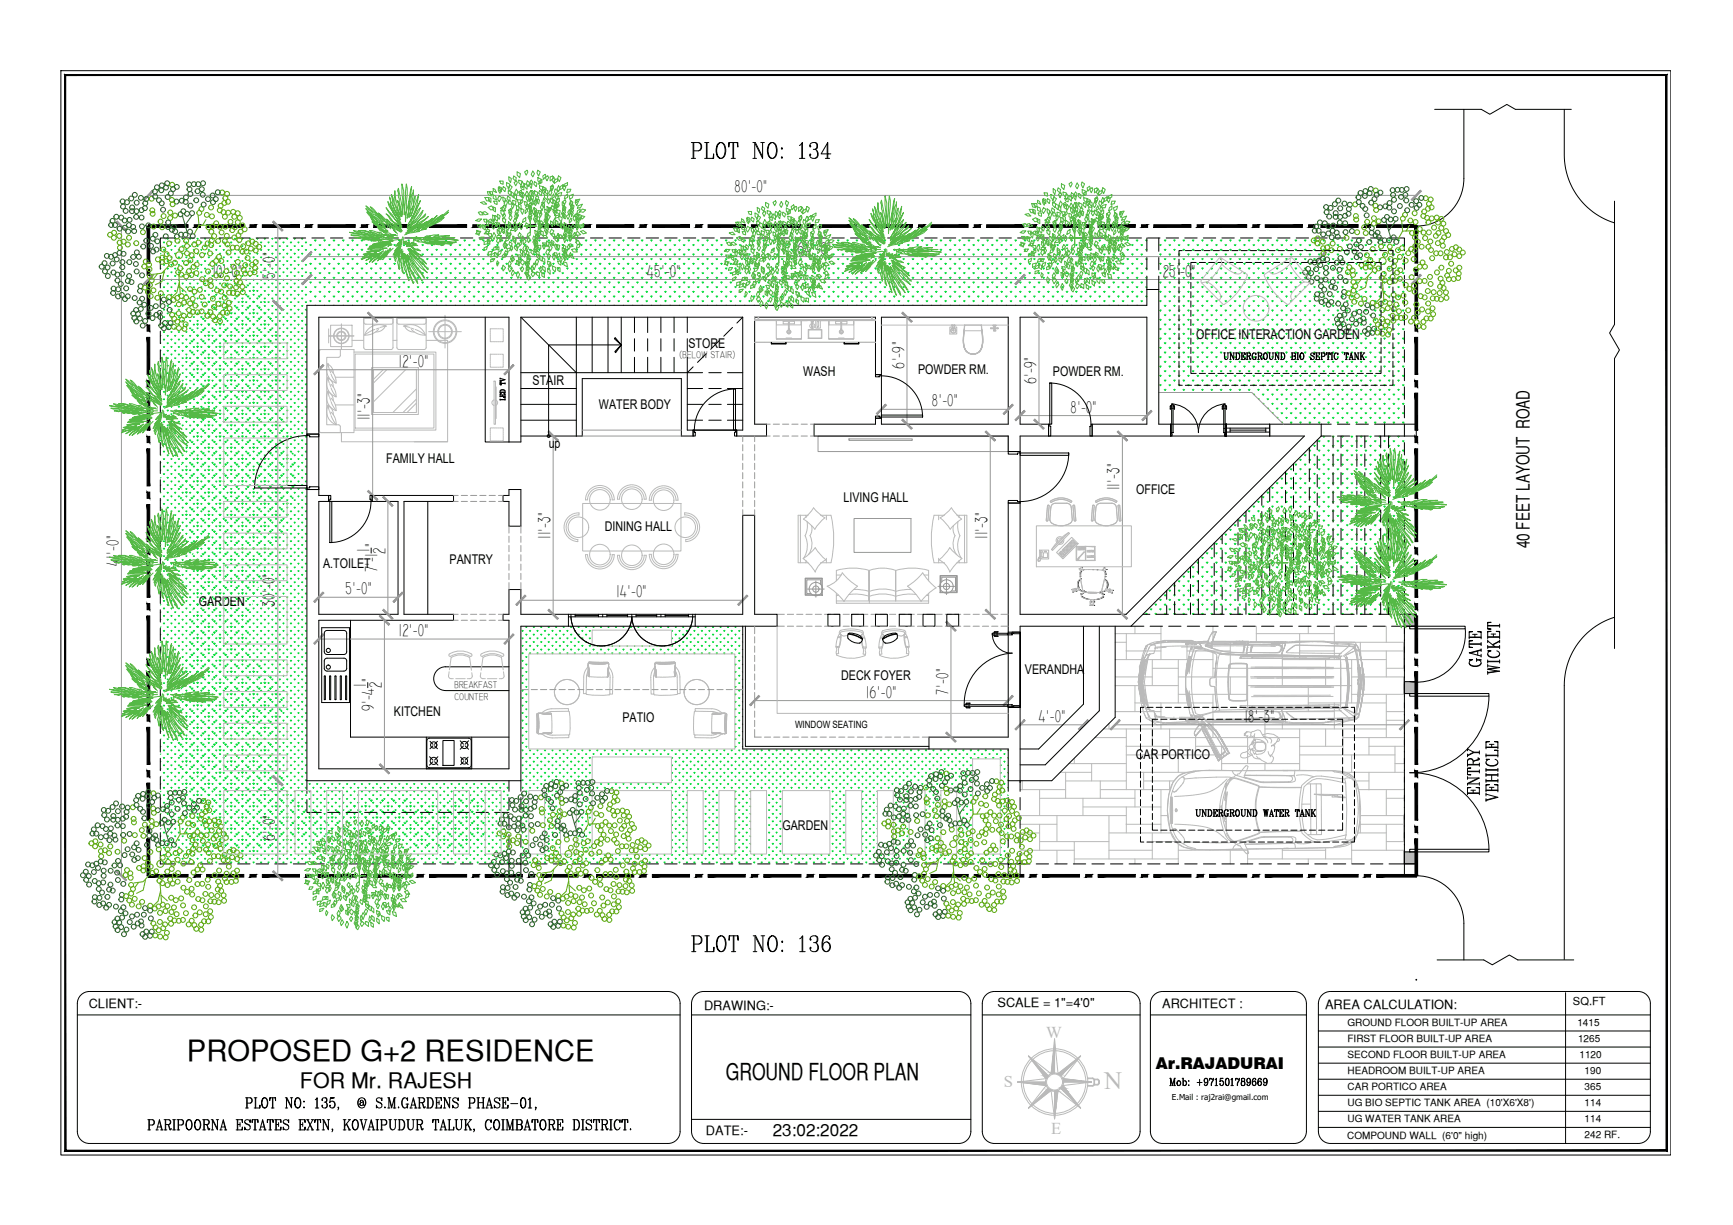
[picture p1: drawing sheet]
<svg xmlns="http://www.w3.org/2000/svg" width="420mm" height="297mm" viewBox="0 0 420 297" stroke-linecap="round" stroke-linejoin="round" font-family="sans-serif">
<defs><g id="words">
<g font-size="7.5">
<text x="166.5" y="39.5">PLOT NO: 134</text>
<text x="166.5" y="232.1">PLOT NO: 136</text>
</g>
<text font-size="7.1" x="45.3" y="257.3">PROPOSED G+2 RESIDENCE</text>
<g font-size="6.2">
<text x="359.8" y="163" transform="rotate(-90 359.8 163)">GATE</text>
<text x="364.4" y="164.7" transform="rotate(-90 364.4 164.7)">WICKET</text>
<text x="359.5" y="194" transform="rotate(-90 359.5 194)">ENTRY</text>
<text x="364.1" y="195.4" transform="rotate(-90 364.1 195.4)">VEHICLE</text>
</g>
<text font-size="6" fill="#bababa" x="267.7" y="264">N</text>
<text font-size="5.7" x="176" y="261.8">GROUND FLOOR PLAN</text>
<text font-size="5.2" x="72.7" y="263.8">FOR Mr. RAJESH</text>
<text font-size="4.4" x="370.8" y="133" transform="rotate(-90 370.8 133)">40 FEET LAYOUT ROAD</text>
<g font-size="4.2">
<text x="178.1" y="46.7">80'-0&quot;</text>
<text x="193.3" y="61.5">64'-0&quot;</text>
<text x="51.5" y="67.1">10'-0&quot;</text>
<text x="66.7" y="67.6" transform="rotate(-90 66.7 67.6)">5'-0&quot;</text>
<text x="156.9" y="67.1">45'-0&quot;</text>
<text x="281.9" y="67.1">25'-0&quot;</text>
<text x="96.6" y="89">12'-0&quot;</text>
<text x="219.2" y="89.4" transform="rotate(-90 219.2 89.4)">6'-9&quot;</text>
<text x="251.2" y="93.2" transform="rotate(-90 251.2 93.2)">6'-9&quot;</text>
<text x="89.6" y="101.9" transform="rotate(-90 89.6 101.9)">11'-3&quot;</text>
<text x="226" y="98.5">8'-0&quot;</text>
<text x="259.6" y="100.1">8'-0&quot;</text>
<text x="271.3" y="118.9" transform="rotate(-90 271.3 118.9)">11'-3&quot;</text>
<text x="133.3" y="130.7" transform="rotate(-90 133.3 130.7)">11'-3&quot;</text>
<text x="239.3" y="130.7" transform="rotate(-90 239.3 130.7)">11'-3&quot;</text>
<text x="28.7" y="137.2" transform="rotate(-90 28.7 137.2)">41'-0&quot;</text>
<text x="89.5" y="134" transform="rotate(-90 89.5 134)">1</text>
<text x="93.4" y="134.3" transform="rotate(-90 93.4 134.3)">2</text>
<text x="91.4" y="138.8" transform="rotate(-90 91.4 138.8)">7'-1 &quot;</text>
<text x="66.6" y="147.1" transform="rotate(-90 66.6 147.1)">30'-0&quot;</text>
<text x="83.7" y="144.1">5'-0&quot;</text>
<text x="149.4" y="144.9">14'-0&quot;</text>
<text x="96.6" y="154.3">12'-0&quot;</text>
<text x="88.7" y="166.6" transform="rotate(-90 88.7 166.6)">1</text>
<text x="92.5" y="166.9" transform="rotate(-90 92.5 166.9)">2</text>
<text x="90.6" y="172.4" transform="rotate(-90 90.6 172.4)">9'-4 &quot;</text>
<text x="209.9" y="169.2">16'-0&quot;</text>
<text x="229.9" y="168.4" transform="rotate(-90 229.9 168.4)">7'-0&quot;</text>
<text x="251.9" y="175.1">4'-0&quot;</text>
<text x="301.7" y="175">18'-3&quot;</text>
<text x="66.7" y="204" transform="rotate(-90 66.7 204)">6'-0&quot;</text>
</g>
<text font-size="4.1" x="187.3" y="275.4">23:02:2022</text>
<g font-size="4" fill="#bababa">
<text x="253.6" y="251.7">W</text>
<text x="243.4" y="263.6">S</text>
<text x="254.9" y="274.9">E</text>
</g>
<text font-size="4" x="280.2" y="259.2">Ar.RAJADURAI</text>
<g font-size="3.3">
<text x="290" y="82.3">OFFICE INTERACTION GARDEN</text>
<text x="166.9" y="84.3">STORE</text>
<text x="129.1" y="93.4">STAIR</text>
<text x="194.8" y="91.1">WASH</text>
<text x="222.6" y="90.7">POWDER RM.</text>
<text x="255.3" y="91.1">POWDER RM.</text>
<text x="145.2" y="99.2">WATER BODY</text>
<text x="93.6" y="112.3">FAMILY HALL</text>
<text x="133" y="108.5">up</text>
<text x="275.4" y="119.7">OFFICE</text>
<text x="204.5" y="121.7">LIVING HALL</text>
<text x="146.6" y="128.7">DINING HALL</text>
<text x="78.3" y="137.8">A.TOILET</text>
<text x="109" y="136.7">PANTRY</text>
<text x="48.2" y="146.9">GARDEN</text>
<text x="203.9" y="165">DECK FOYER</text>
<text x="248.5" y="163.3">VERANDHA</text>
<text x="95.5" y="173.5">KITCHEN</text>
<text x="150.9" y="175.1">PATIO</text>
<text x="275.4" y="184.1">CAR PORTICO</text>
<text x="189.7" y="201.2">GARDEN</text>
</g>
<g font-size="3.1">
<text x="21.5" y="244.5">CLIENT:-</text>
<text x="170.7" y="244.8">DRAWING:-</text>
<text x="241.8" y="244.1">SCALE = 1&quot;=4'0&quot;</text>
<text x="281.8" y="244.4">ARCHITECT :</text>
<text x="321.3" y="244.6">AREA CALCULATION:</text>
<text x="171.2" y="275.2">DATE:-</text>
</g>
<text font-size="2.7" x="381.4" y="243.7">SQ.FT</text>
<g font-size="2.4">
<text x="164.7" y="86.8">(BELOW STAIR)</text>
<text x="110.2" y="166.9">BREAKFAST</text>
<text x="110.2" y="169.6">COUNTER</text>
<text x="192.8" y="176.6">WINDOW SEATING</text>
<text x="326.7" y="248.8">GROUND FLOOR BUILT-UP AREA</text>
<text x="382.4" y="248.8">1415</text>
<text x="326.7" y="252.7">FIRST FLOOR BUILT-UP AREA</text>
<text x="326.7" y="256.6">SECOND FLOOR BUILT-UP AREA</text>
<text x="382.6" y="252.7">1265</text>
<text x="382.9" y="256.5">1120</text>
<text x="326.7" y="260.5">HEADROOM BUILT-UP AREA</text>
<text x="384.2" y="260.4">190</text>
<text x="326.7" y="264.4">CAR PORTICO AREA</text>
<text x="326.7" y="268.3">UG BIO SEPTIC TANK AREA (10'X6'X8')</text>
<text x="384.2" y="264.3">365</text>
<text x="384.2" y="268.2">114</text>
<text x="326.7" y="272.2">UG WATER TANK AREA</text>
<text x="384.2" y="272.1">114</text>
<text x="384.2" y="275.9">242 RF.</text>
<text x="326.6" y="276.2">COMPOUND WALL (6'0&quot; high)</text>
</g>
<text font-size="2" x="284.1" y="266.7">E.Mail : raj2rai@gmail.com</text>
</g></defs>
<!-- layer: Col hat -->
<g fill="#bababa" stroke="#bababa" stroke-width=".24">
<path d="M340.5 206.6l2.9 2.9v-2.9zM340.5 206.6l2.9 2.9h-2.9z"/>
<path d="M340.5 165.3l2.9 2.9v-2.9zM340.5 165.3l2.9 2.9h-2.9z"/>
<path d="M340.5 149l2.9 2.8v-2.8zM340.5 149l2.9 2.8h-2.9z"/>
</g>
<!-- layer: Furn -->
<g fill="none" stroke="#bababa" stroke-width=".24">
<path d="M79.7 79.8v3.3M80.2 78.9h5.2v5.1h-5.2zM82.8 78.5v6.3M88.2 77.2h7.1v.9l-.2 .4-.3 .1h-6.1l-.4-.2zM90.8 79.9l-2.4 1.4M91.8 79.9a4.5 4.5 0 0 1-3.4 1.4M91.9 79.5l-.7 .3M93.5 78.9a2.44 2.44 0 0 1-2.4 1.6M93.6 79.1a3.8 3.8 0 0 0-5.2 2.1M93.7 79.1l-1.5 .3M96.2 77.2h7.1v.9l-.2 .4-.2 .1h-6.2l-.4-.2zM97.8 79.1l1.5 .3"/>
<path d="M97.9 79.1a3.8 3.8 0 0 1 5.2 2.1M98 78.9a2.44 2.44 0 0 0 2.4 1.6M99.6 79.5l.7 .3M99.7 79.9a4.5 4.5 0 0 0 3.4 1.4M100.7 79.9l2.4 1.4M107.9 76.5v7.9M77.8 84.8h-.2l-.3 .4v19.2l.5 .5M79.4 95a2.21 2.21 0 0 1 1.4 2.2M79.4 91.6a2.21 2.21 0 0 1 1.4 2.2M79.4 88.3a2.21 2.21 0 0 1 1.4 2.2M79.4 98.4a2.21 2.21 0 0 1 1.4 2.1M79.5 94.8l.3 1.4"/>
<path d="M79.5 91.4l.3 1.4M79.5 88.1l.3 1.4M79.5 98.2l.3 1.4M79.5 94.9a3.4 3.4 0 0 0 2 4.7 3.9 3.9 0 0 0-1.2-3.1M79.5 91.6a3.4 3.4 0 0 0 2 4.7 3.9 3.9 0 0 0-1.2-3.1M79.5 88.2a3.4 3.4 0 0 0 2 4.7l-1.3-2.2M79.5 98.3a3.4 3.4 0 0 0 2 4.7M79.7 81.5h2.1M79.9 96.4l.3 .7M79.9 93l.3 .7M79.9 89.7l.3 .7M79.9 99.8l.3 .7"/>
<path d="M80.2 97.4l1.3 2.2M80.2 94l1.3 2.2M80.3 89.8a4 4 0 0 1 1.2 3.1M80.3 99.9a4 4 0 0 1 1.2 3.1l-1.2-2.2M81.3 91.5h4.5M81.3 98.2h4.5M82 86.7h-2.8v16.3h2.8l.3 .1 .2 .4M82.5 86.2v-1.4h-4.7h8v20.1h-8h4.7v-1.4M82.5 86.2l-.2 .4h-.2M85.4 82.5h2.8M85.8 85.4h19.9v18.9h-19.9M85.8 81.5h-4"/>
<path d="M86.1 85.8h19.1v18h-19.1zM88.2 84.3v-7.1h7.1v7.1M88.2 84.3l.5 .5 6.1-.1h.3l.2-.4M90.1 89.2h11.3v11.3h-11.3zM90.6 89.6h10.4v10.4h-10.4zM92.9 89.6l-2.3 2.4M93.8 89.6l-3.2 3.3M95.3 82.5h.9M96.2 84.3l.3 .4h.2l6.1 .1 .5-.3v-.2M96.2 84.3v-7.1h7.1v7.1M98.4 89.6l-7.8 7.8M101 97.7l-2.3 2.3"/>
<path d="M101 96.8l-3.3 3.2M101 94.3l-5.8 5.7M103.3 82.5h5.2v24.6h-8.1M103.9 80.4h8M82.8 104.9v2.2h25.7M194.1 124.9v11.6M194.7 135.4l1.6-1.2 1.4-1.4 1.1 1.6 1.4 1.4-.9 .6-.8 .8-.8 1.5-1.2-1.5zM195.3 124.9l.2 .6M195.5 135.9l-.2 .6M195.7 126.5v1.7l-.5 1.7a5.6 5.6 0 0 1-.3 5.4M195.9 124.9h-2.4v11.6h2.4M196.7 127.4a2.94 2.94 0 0 1-.3 2.5 4.3 4.3 0 0 1-.4 4.6"/>
<path d="M197.2 123.1l1.3 1.4 1.5 1.1-1.4 1.2-1.1 1.5-1.2-1.3-1.5-1.1 1.3-1.3zM198.9 124.9h2.6a25.1 25.1 0 0 1 0 11.6h-2.6M200.3 124.9v1.1M200.3 135.4v1.1M202.8 139.4h1.1M210.8 138.3v7.4M210.8 138.3v2.6M210.8 138.3a14.3 14.3 0 0 0-8 0v2.6M210.8 138.3a9.3 9.3 0 0 1 6.4 0M217.2 138.3a14.3 14.3 0 0 1 7.9 0M217.2 138.3v7.4v-7.4M224.1 139.4h1"/>
<path d="M225.1 138.3v2.6M227.6 124.9v1.1M227.6 135.4v1.1M227.9 125.6l1.5-1.1 1.3-1.4 1.1 1.5 1.3 1.3-1.5 1.1-1.2 1.3-1.1-1.5zM229 124.9h-2.5a25.1 25.1 0 0 0 0 11.6h2.5M230.3 132.8l1.3 1.4 1.6 1.2-1.8 1.8-1.1 1.5-.5-1.1-.7-.9-1.4-.9 1.4-1.4zM231.2 127.4a2.9 2.9 0 0 0 .3 2.5 4.3 4.3 0 0 0 .4 4.6M232 124.9h2.4v11.6h-2.4M232.3 126.5l-.1 1.7 .5 1.7a5.6 5.6 0 0 0 .3 5.4M232.5 135.9l.1 .6M232.6 124.9l-.1 .6M233.8 124.9v11.6"/>
<path d="M200.5 142.1a14.4 14.4 0 0 1 4.1 3.7l1.7-2.2 1.6-1.5-1.7-1.2-2-2-1.2 1.8-1.2 .8-1.3 .6M202.8 143.9v2.4h22.3v-2.4M202.8 145.7h20.4M203.3 144.3l-.5 .2M205.8 144.2l2.2-.1 2.8 .5a9 9 0 0 1 6.4 0l2.1-.5 2.8 .1M207 142.9l1.9 .1 1.9 .4a9.3 9.3 0 0 1 6.4 0M210.8 143.9v2.4M220 142.1l2.3-1.7 1.4-1.5 1.7 2.2 1.6 1.4-1.8 1.3-1.9 2-1.7-2.2zM221 142.9l-2 .1-1.8 .4M223.4 145.7h1.7M224.6 144.3l.6 .2"/>
<circle cx="82.8" cy="81.5" r="1.89"/>
<circle cx="82.8" cy="81.5" r="1.77"/>
<circle cx="82.8" cy="81.5" r="1.14"/>
<circle cx="82.8" cy="81.5" r=".95"/>
<circle cx="107.9" cy="80.4" r="1.76"/>
<circle cx="107.9" cy="80.4" r="1.57"/>
<circle cx="107.9" cy="80.4" r="2.65"/>
<circle cx="107.9" cy="80.4" r="2.84"/>
</g>
<!-- layer: 46-THIN -->
<path d="M244.4 153.3v18.2M247.3 171.5v-18.2v18.2" fill="none" stroke="#000" stroke-width=".24"/>
<!-- layer: Col hat -->
<g fill="none" stroke="#00dd37" stroke-width=".24">
<path d="M39 57.8l-.1 .2M39 59.6l-.1 .2M39.6 58.7l.2 .2M39.8 58.6v.3M39.9 58.7l-.1 .2M40.5 59.6l.2 .2M40.5 57.8l.2 .2M40.7 57.7v.3M40.7 59.5v.3M40.8 57.8l-.1 .2M40.8 59.6l-.1 .2M41.4 58.7l.2 .2"/>
<path d="M41.6 58.6v.3M41.7 58.7l-.1 .2M42.3 59.6l.2 .2M42.3 57.8l.2 .2M42.5 57.7v.3M42.5 59.5v.3M42.6 57.8l-.1 .2M42.6 59.6l-.1 .2M43.2 58.7l.2 .2M43.4 58.6v.3M43.5 58.7l-.1 .2M44.1 59.6l.2 .2"/>
<path d="M44.1 57.8l.2 .2M44.3 57.7v.3M44.3 59.5v.3M44.5 57.8l-.2 .2M44.5 59.6l-.2 .2M45 58.7l.2 .2M45.2 58.6v.3M45.4 58.7l-.2 .2M45.9 59.6l.2 .2M45.9 57.8l.2 .2M46.1 57.7v.3M46.1 59.5v.3"/>
<path d="M46.3 57.8l-.2 .2M46.3 59.6l-.2 .2M46.8 58.7l.2 .2M47 58.6v.3M47.2 58.7l-.2 .2M47.7 59.6l.2 .2M47.7 57.8l.2 .2M47.9 57.7v.3M47.9 59.5v.3M48.1 57.8l-.2 .2M48.1 59.6l-.2 .2M48.6 58.7l.2 .2"/>
<path d="M48.8 58.6v.3M49 58.7l-.2 .2M49.5 59.6l.2 .2M49.5 57.8l.2 .2M49.7 57.7v.3M49.7 59.5v.3M49.9 57.8l-.2 .2M49.9 59.6l-.2 .2M50.5 58.7l.1 .2M50.6 58.6v.3M50.8 58.7l-.2 .2M51.4 59.6l.1 .2"/>
<path d="M51.4 57.8l.1 .2M51.5 57.7v.3M51.5 59.5v.3M51.7 57.8l-.2 .2M51.7 59.6l-.2 .2M52.3 58.7l.1 .2M52.4 58.6v.3M52.6 58.7l-.2 .2M53.2 59.6l.1 .2M53.2 57.8l.1 .2M53.3 57.7v.3M53.3 59.5v.3"/>
<path d="M53.5 57.8l-.2 .2M53.5 59.6l-.2 .2M54.1 58.7l.1 .2M54.2 58.6v.3M54.4 58.7l-.2 .2M55 59.6l.2 .2M55 57.8l.2 .2M55.2 57.7v.3M55.2 59.5v.3M55.3 57.8l-.1 .2M55.3 59.6l-.1 .2M55.9 58.7l.2 .2"/>
<path d="M56.1 58.6v.3M56.2 58.7l-.1 .2M56.8 59.6l.2 .2M56.8 57.8l.2 .2M57 57.7v.3M57 59.5v.3M57.1 57.8l-.1 .2M57.1 59.6l-.1 .2M57.7 58.7l.2 .2M57.9 58.6v.3M58 58.7l-.1 .2M58.6 59.6l.2 .2"/>
<path d="M58.6 57.8l.2 .2M58.8 57.7v.3M58.8 59.5v.3M58.9 57.8l-.1 .2M58.9 59.6l-.1 .2M59.5 58.7l.2 .2M59.7 58.6v.3M59.9 58.7l-.2 .2M60.4 59.6l.2 .2M60.4 57.8l.2 .2M60.6 57.7v.3M60.6 59.5v.3"/>
<path d="M60.8 57.8l-.2 .2M60.8 59.6l-.2 .2M61.3 58.7l.2 .2M61.5 58.6v.3M61.7 58.7l-.2 .2M62.2 59.6l.2 .2M62.2 57.8l.2 .2M62.4 57.7v.3M62.4 59.5v.3M62.6 57.8l-.2 .2M62.6 59.6l-.2 .2M63.1 58.7l.2 .2"/>
<path d="M63.3 58.6v.3M63.5 58.7l-.2 .2M64 59.6l.2 .2M64 57.8l.2 .2M64.2 57.7v.3M64.2 59.5v.3M64.4 57.8l-.2 .2M64.4 59.6l-.2 .2M64.9 58.7l.2 .2M65.1 58.6v.3M65.3 58.7l-.2 .2M65.9 59.6l.1 .2"/>
<path d="M65.9 57.8l.1 .2M66 57.7v.3M66 59.5v.3M66.2 57.8l-.2 .2M66.2 59.6l-.2 .2M66.8 58.7l.1 .2M66.9 58.6v.3M67.1 58.7l-.2 .2M67.7 59.6l.1 .2M67.7 57.8l.1 .2M67.8 57.7v.3M67.8 59.5v.3"/>
<path d="M68 57.8l-.2 .2M68 59.6l-.2 .2M68.6 58.7l.1 .2M68.7 58.6v.3M68.9 58.7l-.2 .2M69.5 59.6l.1 .2M69.5 57.8l.1 .2M69.6 57.7v.3M69.6 59.5v.3M69.8 57.8l-.2 .2M69.8 59.6l-.2 .2M70.4 58.7l.1 .2"/>
<path d="M70.5 58.6v.3M70.7 58.7l-.2 .2M71.3 59.6l.2 .2M71.3 57.8l.2 .2M71.5 57.7v.3M71.5 59.5v.3M71.6 57.8l-.1 .2M71.6 59.6l-.1 .2M72.2 58.7l.2 .2M72.4 58.6v.3M72.5 58.7l-.1 .2M73.1 59.6l.2 .2"/>
<path d="M73.1 57.8l.2 .2M73.3 57.7v.3M73.3 59.5v.3M73.4 57.8l-.1 .2M73.4 59.6l-.1 .2M74 58.7l.2 .2M74.2 58.6v.3M74.3 58.7l-.1 .2M75.1 59.3l.2 .3M75.3 59.3v.3M75.5 59.3l-.2 .3M76.2 58.2l.2 .2"/>
<path d="M76.4 58.1v.3M76.7 58.2l-.3 .2M77.4 59.3l.2 .3M77.6 59.3v.3M77.8 59.3l-.2 .3M78.5 58.2l.2 .2M78.7 58.1v.3M78.9 58.2l-.2 .2M79.6 59.3l.2 .3M79.8 59.3v.3M80 59.3l-.2 .3M80.8 58.2l.2 .2"/>
<path d="M81 58.1v.3M81.2 58.2l-.2 .2M81.9 59.3l.2 .3M82.1 59.3v.3M82.3 59.3l-.2 .3M83 58.2l.2 .2M83.2 58.1v.3M83.4 58.2l-.2 .2M84.1 59.3l.3 .3M84.4 59.3v.3M84.6 59.3l-.2 .3M85.3 58.2l.2 .2"/>
<path d="M85.5 58.1v.3M85.7 58.2l-.2 .2M86.4 59.3l.2 .3M86.6 59.3v.3M86.8 59.3l-.2 .3M87.5 58.2l.3 .2M87.8 58.1v.3M88 58.2l-.2 .2M88.7 59.3l.2 .3M88.9 59.3v.3M89.1 59.3l-.2 .3M89.8 58.2l.2 .2"/>
<path d="M90 58.1v.3M90.2 58.2l-.2 .2M90.9 59.3l.3 .3M91.2 59.3v.3M91.4 59.3l-.2 .3M92.1 58.2l.2 .2M92.3 58.1v.3M92.5 58.2l-.2 .2M93.2 59.3l.2 .3M93.4 59.3v.3M93.6 59.3l-.2 .3M94.3 58.2l.2 .2"/>
<path d="M94.5 58.1v.3M94.8 58.2l-.3 .2M95.5 59.3l.2 .3M95.7 59.3v.3M95.9 59.3l-.2 .3M96.6 58.2l.2 .2M96.8 58.1v.3M97 58.2l-.2 .2M97.7 59.3l.2 .3M97.9 59.3v.3M98.2 59.3l-.3 .3M98.9 58.2l.2 .2"/>
<path d="M99.1 58.1v.3M99.3 58.2l-.2 .2M100 59.3l.2 .3M100.2 59.3v.3M100.4 59.3l-.2 .3M101.1 58.2l.2 .2M101.3 58.1v.3M101.6 58.2l-.3 .2M102.3 59.3l.2 .3M102.5 59.3v.3M102.7 59.3l-.2 .3M103.4 58.2l.2 .2"/>
<path d="M103.6 58.1v.3M103.8 58.2l-.2 .2M104.5 59.3l.2 .3M104.7 59.3v.3M105 59.3l-.3 .3M105.7 58.2l.2 .2M105.9 58.1v.3M106.1 58.2l-.2 .2M106.8 59.3l.2 .3M107 59.3v.3M107.2 59.3l-.2 .3M107.9 58.2l.2 .2"/>
<path d="M108.1 58.1v.3M108.3 58.2l-.2 .2M109.1 59.3l.2 .3M109.3 59.3v.3M109.5 59.3l-.2 .3M110.2 58.2l.2 .2M110.4 58.1v.3M110.6 58.2l-.2 .2M111.3 59.3l.2 .3M111.5 59.3v.3M111.7 59.3l-.2 .3M112.5 58.2l.2 .2"/>
<path d="M112.7 58.1v.3M112.9 58.2l-.2 .2M113.6 59.3l.2 .3M113.8 59.3v.3M114 59.3l-.2 .3M114.7 58.2l.2 .2M114.9 58.1v.3M115.1 58.2l-.2 .2M115.9 59.3l.2 .3M116.1 59.3v.3M116.3 59.3l-.2 .3M117 58.2l.2 .2"/>
<path d="M117.2 58.1v.3M117.4 58.2l-.2 .2M118.1 59.3l.2 .3M118.3 59.3v.3M118.5 59.3l-.2 .3M119.2 58.2l.3 .2M119.5 58.1v.3M119.7 58.2l-.2 .2M120.4 59.3l.2 .3M120.6 59.3v.3M120.8 59.3l-.2 .3M121.5 58.2l.2 .2"/>
<path d="M121.7 58.1v.3M121.9 58.2l-.2 .2M122.6 59.3l.2 .3M122.8 59.3v.3M123.1 59.3l-.3 .3M123.8 58.2l.2 .2M124 58.1v.3M124.2 58.2l-.2 .2M124.9 59.3l.2 .3M125.1 59.3v.3M125.3 59.3l-.2 .3M126 58.2l.2 .2"/>
<path d="M126.2 58.1v.3M126.5 58.2l-.3 .2M127.2 59.3l.2 .3M127.4 59.3v.3M127.6 59.3l-.2 .3M128.3 58.2l.2 .2M128.5 58.1v.3M128.7 58.2l-.2 .2M129.4 59.3l.2 .3M129.6 59.3v.3M129.9 59.3l-.3 .3M130.6 58.2l.2 .2"/>
<path d="M130.8 58.1v.3M131 58.2l-.2 .2M131.7 59.3l.2 .3M131.9 59.3v.3M132.1 59.3l-.2 .3M132.8 58.2l.2 .2M133 58.1v.3M133.3 58.2l-.3 .2M134 59.3l.2 .3M134.2 59.3v.3M134.4 59.3l-.2 .3M135.1 58.2l.2 .2"/>
<path d="M135.3 58.1v.3M135.5 58.2l-.2 .2M136.2 59.3l.2 .3M136.4 59.3v.3M136.6 59.3l-.2 .3M137.4 58.2l.2 .2M137.6 58.1v.3M137.8 58.2l-.2 .2M138.5 59.3l.2 .3M138.7 59.3v.3M138.9 59.3l-.2 .3M139.6 58.2l.2 .2"/>
<path d="M139.8 58.1v.3M140 58.2l-.2 .2M140.8 59.3l.2 .3M141 59.3v.3M141.2 59.3l-.2 .3M141.9 58.2l.2 .2M142.1 58.1v.3M142.3 58.2l-.2 .2M143 59.3l.2 .3M143.2 59.3v.3M143.4 59.3l-.2 .3M144.2 58.2l.2 .2"/>
<path d="M144.4 58.1v.3M144.6 58.2l-.2 .2M145.3 59.3l.2 .3M145.5 59.3v.3M145.7 59.3l-.2 .3M146.4 58.2l.2 .2M146.6 58.1v.3M146.8 58.2l-.2 .2M147.5 59.3l.3 .3M147.8 59.3v.3M148 59.3l-.2 .3M148.7 58.2l.2 .2"/>
<path d="M148.9 58.1v.3M149.1 58.2l-.2 .2M149.8 59.3l.2 .3M150 59.3v.3M150.2 59.3l-.2 .3M150.9 58.2l.3 .2M151.2 58.1v.3M151.4 58.2l-.2 .2M152.1 59.3l.2 .3M152.3 59.3v.3M152.5 59.3l-.2 .3M153.2 58.2l.2 .2"/>
<path d="M153.4 58.1v.3M153.6 58.2l-.2 .2M154.3 59.3l.2 .3M154.5 59.3v.3M154.8 59.3l-.3 .3M155.5 58.2l.2 .2M155.7 58.1v.3M155.9 58.2l-.2 .2M156.6 59.3l.2 .3M156.8 59.3v.3M157 59.3l-.2 .3M157.7 58.2l.2 .2"/>
<path d="M157.9 58.1v.3M158.2 58.2l-.3 .2M158.9 59.3l.2 .3M159.1 59.3v.3M159.3 59.3l-.2 .3M160 58.2l.2 .2M160.2 58.1v.3M160.4 58.2l-.2 .2M161.1 59.3l.2 .3M161.3 59.3v.3M161.6 59.3l-.3 .3M162.3 58.2l.2 .2"/>
<path d="M162.5 58.1v.3M162.7 58.2l-.2 .2M163.4 59.3l.2 .3M163.6 59.3v.3M163.8 59.3l-.2 .3M164.5 58.2l.2 .2M164.7 58.1v.3M164.9 58.2l-.2 .2M165.7 59.3l.2 .3M165.9 59.3v.3M166.1 59.3l-.2 .3M166.8 58.2l.2 .2"/>
<path d="M167 58.1v.3M167.2 58.2l-.2 .2M167.9 59.3l.2 .3M168.1 59.3v.3M168.3 59.3l-.2 .3M169.1 58.2l.2 .2M169.3 58.1v.3M169.5 58.2l-.2 .2M170.2 59.3l.2 .3M170.4 59.3v.3M170.6 59.3l-.2 .3M171.3 58.2l.2 .2"/>
<path d="M171.5 58.1v.3M171.7 58.2l-.2 .2M172.5 59.3l.2 .3M172.7 59.3v.3M172.9 59.3l-.2 .3M173.6 58.2l.2 .2M173.8 58.1v.3M174 58.2l-.2 .2M174.7 59.3l.2 .3M174.9 59.3v.3M175.1 59.3l-.2 .3M175.8 58.2l.3 .2"/>
<path d="M176.1 58.1v.3M176.3 58.2l-.2 .2M177 59.3l.2 .3M177.2 59.3v.3M177.4 59.3l-.2 .3M178.1 58.2l.2 .2M178.3 58.1v.3M178.5 58.2l-.2 .2M179.2 59.3l.3 .3M179.5 59.3v.3M179.7 59.3l-.2 .3M180.4 58.2l.2 .2"/>
<path d="M180.6 58.1v.3M180.8 58.2l-.2 .2M181.5 59.3l.2 .3M181.7 59.3v.3M181.9 59.3l-.2 .3M182.6 58.2l.3 .2M182.9 58.1v.3M183.1 58.2l-.2 .2M183.8 59.3l.2 .3M184 59.3v.3M184.2 59.3l-.2 .3M184.9 58.2l.2 .2"/>
<path d="M185.1 58.1v.3M185.3 58.2l-.2 .2M186 59.3l.3 .3M186.3 59.3v.3M186.5 59.3l-.2 .3M187.2 58.2l.2 .2M187.4 58.1v.3M187.6 58.2l-.2 .2M188.3 59.3l.2 .3M188.5 59.3v.3M188.7 59.3l-.2 .3M189.4 58.2l.2 .2"/>
<path d="M189.6 58.1v.3M189.9 58.2l-.3 .2M190.6 59.3l.2 .3M190.8 59.3v.3M191 59.3l-.2 .3M191.7 58.2l.2 .2M191.9 58.1v.3M192.1 58.2l-.2 .2M192.8 59.3l.2 .3M193 59.3v.3M193.2 59.3l-.2 .3M194 58.2l.2 .2"/>
<path d="M194.2 58.1v.3M194.4 58.2l-.2 .2M195.1 59.3l.2 .3M195.3 59.3v.3M195.5 59.3l-.2 .3M196.2 58.2l.2 .2M196.4 58.1v.3M196.6 58.2l-.2 .2M197.4 59.3l.2 .3M197.6 59.3v.3M197.8 59.3l-.2 .3M198.5 58.2l.2 .2"/>
<path d="M198.7 58.1v.3M198.9 58.2l-.2 .2M199.6 59.3l.2 .3M199.8 59.3v.3M200 59.3l-.2 .3M200.8 58.2l.2 .2M201 58.1v.3M201.2 58.2l-.2 .2M201.9 59.3l.2 .3M202.1 59.3v.3M202.3 59.3l-.2 .3M203 58.2l.2 .2"/>
<path d="M203.2 58.1v.3M203.4 58.2l-.2 .2M204.1 59.3l.3 .3M204.4 59.3v.3M204.6 59.3l-.2 .3M205.3 58.2l.2 .2M205.5 58.1v.3M205.7 58.2l-.2 .2M206.4 59.3l.2 .3M206.6 59.3v.3M206.8 59.3l-.2 .3M207.5 58.2l.3 .2"/>
<path d="M207.8 58.1v.3M208 58.2l-.2 .2M208.7 59.3l.2 .3M208.9 59.3v.3M209.1 59.3l-.2 .3M209.8 58.2l.2 .2M210 58.1v.3M210.2 58.2l-.2 .2M210.9 59.3l.3 .3M211.2 59.3v.3M211.4 59.3l-.2 .3M212.1 58.2l.2 .2"/>
<path d="M212.3 58.1v.3M212.5 58.2l-.2 .2M213.2 59.3l.2 .3M213.4 59.3v.3M213.6 59.3l-.2 .3M214.3 58.2l.3 .2M214.6 58.1v.3M214.8 58.2l-.2 .2M215.5 59.3l.2 .3M215.7 59.3v.3M215.9 59.3l-.2 .3M216.6 58.2l.2 .2"/>
<path d="M216.8 58.1v.3M217 58.2l-.2 .2M217.7 59.3l.2 .3M217.9 59.3v.3M218.2 59.3l-.3 .3M218.9 58.2l.2 .2M219.1 58.1v.3M219.3 58.2l-.2 .2M220 59.3l.2 .3M220.2 59.3v.3M220.4 59.3l-.2 .3M221.1 58.2l.2 .2"/>
<path d="M221.3 58.1v.3M221.6 58.2l-.3 .2M222.3 59.3l.2 .3M222.5 59.3v.3M222.7 59.3l-.2 .3M223.4 58.2l.2 .2M223.6 58.1v.3M223.8 58.2l-.2 .2M224.5 59.3l.2 .3M224.7 59.3v.3M225 59.3l-.3 .3M225.7 58.2l.2 .2"/>
<path d="M225.9 58.1v.3M226.1 58.2l-.2 .2M226.8 59.3l.2 .3M227 59.3v.3M227.2 59.3l-.2 .3M227.9 58.2l.2 .2M228.1 58.1v.3M228.3 58.2l-.2 .2M229.1 59.3l.2 .3M229.3 59.3v.3M229.5 59.3l-.2 .3M230.2 58.2l.2 .2"/>
<path d="M230.4 58.1v.3M230.6 58.2l-.2 .2M231.3 59.3l.2 .3M231.5 59.3v.3M231.7 59.3l-.2 .3M232.4 58.2l.3 .2M232.7 58.1v.3M232.9 58.2l-.2 .2M233.6 59.3l.2 .3M233.8 59.3v.3M234 59.3l-.2 .3M234.7 58.2l.2 .2"/>
<path d="M234.9 58.1v.3M235.1 58.2l-.2 .2M235.8 59.3l.3 .3M236.1 59.3v.3M236.3 59.3l-.2 .3M237 58.2l.2 .2M237.2 58.1v.3M237.4 58.2l-.2 .2M238.1 59.3l.2 .3M238.3 59.3v.3M238.5 59.3l-.2 .3M239.2 58.2l.3 .2"/>
<path d="M239.5 58.1v.3M239.7 58.2l-.2 .2M240.4 59.3l.2 .3M240.6 59.3v.3M240.8 59.3l-.2 .3M241.5 58.2l.2 .2M241.7 58.1v.3M241.9 58.2l-.2 .2M242.6 59.3l.3 .3M242.9 59.3v.3M243.1 59.3l-.2 .3M243.8 58.2l.2 .2"/>
<path d="M244 58.1v.3M244.2 58.2l-.2 .2M244.9 59.3l.2 .3M245.1 59.3v.3M245.3 59.3l-.2 .3M246 58.2l.2 .2M246.2 58.1v.3M246.5 58.2l-.3 .2M247.2 59.3l.2 .3M247.4 59.3v.3M247.6 59.3l-.2 .3M248.3 58.2l.2 .2"/>
<path d="M248.5 58.1v.3M248.7 58.2l-.2 .2M249.4 59.3l.2 .3M249.6 59.3v.3M249.9 59.3l-.3 .3M250.6 58.2l.2 .2M250.8 58.1v.3M251 58.2l-.2 .2M251.7 59.3l.2 .3M251.9 59.3v.3M252.1 59.3l-.2 .3M252.8 58.2l.2 .2"/>
<path d="M253 58.1v.3M253.3 58.2l-.3 .2M254 59.3l.2 .3M254.2 59.3v.3M254.4 59.3l-.2 .3M255.1 58.2l.2 .2M255.3 58.1v.3M255.5 58.2l-.2 .2M256.2 59.3l.2 .3M256.4 59.3v.3M256.7 59.3l-.3 .3M257.4 58.2l.2 .2"/>
<path d="M257.6 58.1v.3M257.8 58.2l-.2 .2M258.5 59.3l.2 .3M258.7 59.3v.3M258.9 59.3l-.2 .3M259.6 58.2l.2 .2M259.8 58.1v.3M260.1 58.2l-.3 .2M260.7 59.3l.3 .3M261 59.3v.3M261.2 59.3l-.2 .3M261.9 58.2l.2 .2"/>
<path d="M262.1 58.1v.3M262.3 58.2l-.2 .2M263 59.3l.2 .3M263.2 59.3v.3M263.4 59.3l-.2 .3M264.1 58.2l.3 .2M264.4 58.1v.3M264.6 58.2l-.2 .2M265.3 59.3l.2 .3M265.5 59.3v.3M265.7 59.3l-.2 .3M266.4 58.2l.2 .2"/>
<path d="M266.6 58.1v.3M266.8 58.2l-.2 .2M267.5 59.3l.3 .3M267.8 59.3v.3M268 59.3l-.2 .3M268.7 58.2l.2 .2M268.9 58.1v.3M269.1 58.2l-.2 .2M269.8 59.3l.2 .3M270 59.3v.3M270.2 59.3l-.2 .3M270.9 58.2l.3 .2"/>
<path d="M271.2 58.1v.3M271.4 58.2l-.2 .2M272.1 59.3l.2 .3M272.3 59.3v.3M272.5 59.3l-.2 .3M273.2 58.2l.2 .2M273.4 58.1v.3M273.6 58.2l-.2 .2M274.3 59.3l.2 .3M274.5 59.3v.3M274.8 59.3l-.3 .3M275.5 58.2l.2 .2"/>
<path d="M275.7 58.1v.3M275.9 58.2l-.2 .2M276.6 59.3l.2 .3M276.8 59.3v.3M277 59.3l-.2 .3M277.7 58.2l.2 .2M277.9 58.1v.3M278.1 58.3l-.2 .1M281.1 59.3l.2 .3M281.3 59.3v.3M281.6 59.3l-.3 .3M282.3 58.2l.2 .2"/>
<path d="M282.5 58.1v.3M282.7 58.2l-.2 .2M283.4 59.3l.2 .3M283.6 59.3v.3M283.8 59.3l-.2 .3M284.5 58.2l.2 .2M284.7 58.1v.3M285 58.2l-.3 .2M285.7 59.3l.2 .3M285.9 59.3v.3M286.1 59.3l-.2 .3M286.8 58.2l.2 .2"/>
<path d="M287 58.1v.3M287.2 58.2l-.2 .2M287.9 59.3l.2 .3M288.1 59.3v.3M288.3 59.3l-.2 .3M289.1 58.2l.2 .2M289.3 58.1v.3M289.5 58.2l-.2 .2M290.2 59.3l.2 .3M290.4 59.3v.3M290.6 59.3l-.2 .3M291.3 58.2l.2 .2"/>
<path d="M291.5 58.1v.3M291.7 58.2l-.2 .2M292.4 59.3l.3 .3M292.7 59.3v.3M292.9 59.3l-.2 .3M293.6 58.2l.2 .2M293.8 58.1v.3M294 58.2l-.2 .2M294.7 59.3l.2 .3M294.9 59.3v.3M295.1 59.3l-.2 .3M295.8 58.2l.3 .2"/>
<path d="M296.1 58.1v.3M296.3 58.2l-.2 .2M297 59.3l.2 .3M297.2 59.3v.3M297.4 59.3l-.2 .3M298.1 58.2l.2 .2M298.3 58.1v.3M298.5 58.2l-.2 .2M299.2 59.3l.3 .3M299.5 59.3v.3M299.7 59.3l-.2 .3M300.4 58.2l.2 .2"/>
<path d="M300.6 58.1v.3M300.8 58.2l-.2 .2M301.5 59.3l.2 .3M301.7 59.3v.3M301.9 59.3l-.2 .3M302.6 58.2l.2 .2M302.8 58.1v.3M303.1 58.2l-.3 .2M303.8 59.3l.2 .3M304 59.3v.3M304.2 59.3l-.2 .3M304.9 58.2l.2 .2"/>
<path d="M305.1 58.1v.3M305.3 58.2l-.2 .2M306 59.3l.2 .3M306.2 59.3v.3M306.5 59.3l-.3 .3M307.2 58.2l.2 .2M307.4 58.1v.3M307.6 58.2l-.2 .2M308.3 59.3l.2 .3M308.5 59.3v.3M308.7 59.3l-.2 .3M309.4 58.2l.2 .2"/>
<path d="M309.6 58.1v.3M309.9 58.2l-.3 .2M310.6 59.3l.2 .3M310.8 59.3v.3M311 59.3l-.2 .3M311.7 58.2l.2 .2M311.9 58.1v.3M312.1 58.2l-.2 .2M312.8 59.3l.2 .3M313 59.3v.3M313.3 59.3l-.3 .3M314 58.2l.2 .2"/>
<path d="M314.2 58.1v.3M314.4 58.2l-.2 .2M315.1 59.3l.2 .3M315.3 59.3v.3M315.5 59.3l-.2 .3M316.2 58.2l.2 .2M316.4 58.1v.3M316.6 58.2l-.2 .2M317.4 59.3l.2 .3M317.6 59.3v.3M317.8 59.3l-.2 .3M318.5 58.2l.2 .2"/>
<path d="M318.7 58.1v.3M318.9 58.2l-.2 .2M319.6 59.3l.2 .3M319.8 59.3v.3M320 59.3l-.2 .3M320.8 58.2l.2 .2M321 58.1v.3M321.2 58.2l-.2 .2M321.9 59.3l.2 .3M322.1 59.3v.3M322.3 59.3l-.2 .3M323 58.2l.2 .2"/>
<path d="M323.2 58.1v.3M323.4 58.2l-.2 .2M324.2 59.3l.2 .3M324.4 59.3v.3M324.6 59.3l-.2 .3M325.3 58.2l.2 .2M325.5 58.1v.3M325.7 58.2l-.2 .2M326.4 59.3l.2 .3M326.6 59.3v.3M326.8 59.3l-.2 .3M327.5 58.2l.3 .2"/>
<path d="M327.8 58.1v.3M328 58.2l-.2 .2M328.7 59.3l.2 .3M328.9 59.3v.3M329.1 59.3l-.2 .3M329.8 58.2l.2 .2M330 58.1v.3M330.2 58.2l-.2 .2M330.9 59.3l.2 .3M331.1 59.3v.3M331.4 59.3l-.3 .3M332.1 58.2l.2 .2"/>
<path d="M332.3 58.1v.3M332.5 58.2l-.2 .2M333.2 59.3l.2 .3M333.4 59.3v.3M333.6 59.3l-.2 .3M334.3 58.2l.2 .2M334.5 58.1v.3M334.8 58.2l-.3 .2M335.5 59.3l.2 .3M335.7 59.3v.3M335.9 59.3l-.2 .3M336.6 58.2l.2 .2"/>
<path d="M336.8 58.1v.3M337 58.2l-.2 .2M337.7 59.3l.2 .3M337.9 59.3v.3M338.2 59.3l-.3 .3M338.9 58.2l.2 .2M339.1 58.1v.3M339.3 58.2l-.2 .2M340 59.3l.2 .3M340.2 59.3v.3M340.4 59.3l-.2 .3M39 61.4l-.1 .2"/>
<path d="M39 63.2l-.1 .2M39 65.1l-.1 .1M39 66.9l-.1 .1M39 68.7l-.1 .1M39 70.5l-.1 .1M39 72.3l-.1 .1M39 74.1l-.1 .2M39 75.9l-.1 .2M39 77.7l-.1 .2M39 79.5l-.1 .2M39.6 78.6l.2 .2M39.6 76.8l.2 .2"/>
<path d="M39.6 75l.2 .2M39.6 73.2l.2 .2M39.6 71.4l.2 .2M39.6 69.6l.2 .2M39.6 67.8l.2 .1M39.6 66l.2 .1M39.6 64.1l.2 .2M39.6 62.3l.2 .2M39.6 60.5l.2 .2M39.8 60.4v.3M39.8 62.3v.2M39.8 64.1v.2"/>
<path d="M39.8 65.9v.2M39.8 67.7v.2M39.8 69.5v.3M39.8 71.3v.3M39.8 73.1v.3M39.8 74.9v.3M39.8 76.8v.2M39.8 78.6v.2M39.9 60.5l-.1 .2M39.9 62.3l-.1 .2M39.9 64.1l-.1 .2M39.9 66l-.1 .1"/>
<path d="M39.9 67.8l-.1 .1M39.9 69.6l-.1 .2M39.9 71.4l-.1 .2M39.9 73.2l-.1 .2M39.9 75l-.1 .2M39.9 76.8l-.1 .2M39.9 78.6l-.1 .2M40.5 79.5l.2 .2M40.5 77.7l.2 .2M40.5 75.9l.2 .2M40.5 74.1l.2 .2M40.5 72.3l.2 .2"/>
<path d="M40.5 70.5l.2 .2M40.5 68.7l.2 .1M40.5 66.9l.2 .1M40.5 65.1l.2 .1M40.5 63.2l.2 .2M40.5 61.4l.2 .2M40.7 61.4v.2M40.7 63.2v.2M40.7 65v.2M40.7 66.8v.2M40.7 68.6v.2M40.7 70.4v.3"/>
<path d="M40.7 72.2v.3M40.7 74v.3M40.7 75.8v.3M40.7 77.7v.2M40.7 79.5v.2M40.8 61.4l-.1 .2M40.8 63.2l-.1 .2M40.8 65.1l-.1 .1M40.8 66.9l-.1 .1M40.8 68.7l-.1 .1M40.8 70.5l-.1 .2M40.8 72.3l-.1 .2"/>
<path d="M40.8 74.1l-.1 .2M40.8 75.9l-.1 .2M40.8 77.7l-.1 .2M40.8 79.5l-.1 .2M41.4 78.6l.2 .2M41.4 76.8l.2 .2M41.4 75l.2 .2M41.4 73.2l.2 .2M41.4 71.4l.2 .2M41.4 69.6l.2 .2M41.4 67.8l.2 .1M41.4 66l.2 .1"/>
<path d="M41.4 64.1l.2 .2M41.4 62.3l.2 .2M41.4 60.5l.2 .2M41.6 60.4v.3M41.6 62.3v.2M41.6 64.1v.2M41.6 65.9v.2M41.6 67.7v.2M41.6 69.5v.3M41.6 71.3v.3M41.6 73.1v.3M41.6 74.9v.3"/>
<path d="M41.6 76.8v.2M41.6 78.6v.2M41.7 60.5l-.1 .2M41.7 62.3l-.1 .2M41.7 64.1l-.1 .2M41.7 66l-.1 .1M41.7 67.8l-.1 .1M41.7 69.6l-.1 .2M41.7 71.4l-.1 .2M41.7 73.2l-.1 .2M41.7 75l-.1 .2M41.7 76.8l-.1 .2"/>
<path d="M41.7 78.6l-.1 .2M42.3 79.5l.2 .2M42.3 77.7l.2 .2M42.3 75.9l.2 .2M42.3 74.1l.2 .2M42.3 72.3l.2 .2M42.3 70.5l.2 .2M42.3 68.7l.2 .1M42.3 66.9l.2 .1M42.3 65.1l.2 .1M42.3 63.2l.2 .2M42.3 61.4l.2 .2"/>
<path d="M42.5 61.4v.2M42.5 63.2v.2M42.5 65v.2M42.5 66.8v.2M42.5 68.6v.2M42.5 70.4v.3M42.5 72.2v.3M42.5 74v.3M42.5 75.8v.3M42.5 77.7v.2M42.5 79.5v.2M42.6 61.4l-.1 .2"/>
<path d="M42.6 63.2l-.1 .2M42.6 65.1l-.1 .1M42.6 66.9l-.1 .1M42.6 68.7l-.1 .1M42.6 70.5l-.1 .2M42.6 72.3l-.1 .2M42.6 74.1l-.1 .2M42.6 75.9l-.1 .2M42.6 77.7l-.1 .2M42.6 79.5l-.1 .2M43.2 78.6l.2 .2M43.2 76.8l.2 .2"/>
<path d="M43.2 75l.2 .2M43.2 73.2l.2 .2M43.2 71.4l.2 .2M43.2 69.6l.2 .2M43.2 67.8l.2 .1M43.2 66l.2 .1M43.2 64.1l.2 .2M43.2 62.3l.2 .2M43.2 60.5l.2 .2M43.4 60.4v.3M43.4 62.3v.2M43.4 64.1v.2"/>
<path d="M43.4 65.9v.2M43.4 67.7v.2M43.4 69.5v.3M43.4 71.3v.3M43.4 73.1v.3M43.4 74.9v.3M43.4 76.8v.2M43.4 78.6v.2M43.5 60.5l-.1 .2M43.5 62.3l-.1 .2M43.5 64.1l-.1 .2M43.5 66l-.1 .1"/>
<path d="M43.5 67.8l-.1 .1M43.5 69.6l-.1 .2M43.5 71.4l-.1 .2M43.5 73.2l-.1 .2M43.5 75l-.1 .2M43.5 76.8l-.1 .2M43.5 78.6l-.1 .2M44.1 79.5l.2 .2M44.1 77.7l.2 .2M44.1 75.9l.2 .2M44.1 74.1l.2 .2M44.1 72.3l.2 .2"/>
<path d="M44.1 70.5l.2 .2M44.1 68.7l.2 .1M44.1 66.9l.2 .1M44.1 65.1l.2 .1M44.1 63.2l.2 .2M44.1 61.4l.2 .2M44.3 61.4v.2M44.3 63.2v.2M44.3 65v.2M44.3 66.8v.2M44.3 68.6v.2M44.3 70.4v.3"/>
<path d="M44.3 72.2v.3M44.3 74v.3M44.3 75.8v.3M44.3 77.7v.2M44.3 79.5v.2M44.5 61.4l-.2 .2M44.5 63.2l-.2 .2M44.5 65.1l-.2 .1M44.5 66.9l-.2 .1M44.5 68.7l-.2 .1M44.5 70.5l-.2 .2M44.5 72.3l-.2 .2"/>
<path d="M44.5 74.1l-.2 .2M44.5 75.9l-.2 .2M44.5 77.7l-.2 .2M44.5 79.5l-.2 .2M45 78.6l.2 .2M45 76.8l.2 .2M45 75l.2 .2M45 73.2l.2 .2M45 71.4l.2 .2M45 69.6l.2 .2M45 67.8l.2 .1M45 66l.2 .1"/>
<path d="M45 64.1l.2 .2M45 62.3l.2 .2M45 60.5l.2 .2M45.2 60.4v.3M45.2 62.3v.2M45.2 64.1v.2M45.2 65.9v.2M45.2 67.7v.2M45.2 69.5v.3M45.2 71.3v.3M45.2 73.1v.3M45.2 74.9v.3"/>
<path d="M45.2 76.8v.2M45.2 78.6v.2M45.4 60.5l-.2 .2M45.4 62.3l-.2 .2M45.4 64.1l-.2 .2M45.4 66l-.2 .1M45.4 67.8l-.2 .1M45.4 69.6l-.2 .2M45.4 71.4l-.2 .2M45.4 73.2l-.2 .2M45.4 75l-.2 .2M45.4 76.8l-.2 .2"/>
<path d="M45.4 78.6l-.2 .2M45.9 79.5l.2 .2M45.9 77.7l.2 .2M45.9 75.9l.2 .2M45.9 74.1l.2 .2M45.9 72.3l.2 .2M45.9 70.5l.2 .2M45.9 68.7l.2 .1M45.9 66.9l.2 .1M45.9 65.1l.2 .1M45.9 63.2l.2 .2M45.9 61.4l.2 .2"/>
<path d="M46.1 61.4v.2M46.1 63.2v.2M46.1 65v.2M46.1 66.8v.2M46.1 68.6v.2M46.1 70.4v.3M46.1 72.2v.3M46.1 74v.3M46.1 75.8v.3M46.1 77.7v.2M46.1 79.5v.2M46.3 61.4l-.2 .2"/>
<path d="M46.3 63.2l-.2 .2M46.3 65.1l-.2 .1M46.3 66.9l-.2 .1M46.3 68.7l-.2 .1M46.3 70.5l-.2 .2M46.3 72.3l-.2 .2M46.3 74.1l-.2 .2M46.3 75.9l-.2 .2M46.3 77.7l-.2 .2M46.3 79.5l-.2 .2M46.6 79.8v.4M46.8 79.9l-.2 .3"/>
<path d="M46.8 78.6l.2 .2M46.8 76.8l.2 .2M46.8 75l.2 .2M46.8 73.2l.2 .2M46.8 71.4l.2 .2M46.8 69.6l.2 .2M46.8 67.8l.2 .1M46.8 66l.2 .1M46.8 64.1l.2 .2M46.8 62.3l.2 .2M46.8 60.5l.2 .2M47 60.4v.3"/>
<path d="M47 62.3v.2M47 64.1v.2M47 65.9v.2M47 67.7v.2M47 69.5v.3M47 71.3v.3M47 73.1v.3M47 74.9v.3M47 76.8v.2M47 78.6v.2M47.2 60.5l-.2 .2M47.2 62.3l-.2 .2"/>
<path d="M47.2 64.1l-.2 .2M47.2 66l-.2 .1M47.2 67.8l-.2 .1M47.2 69.6l-.2 .2M47.2 71.4l-.2 .2M47.2 73.2l-.2 .2M47.2 75l-.2 .2M47.2 76.8l-.2 .2M47.2 78.6l-.2 .2M47.7 78.6l.2 .2M47.7 79.5l.2 .2M47.7 77.7l.2 .2"/>
<path d="M47.7 75.9l.2 .2M47.7 74.1l.2 .2M47.7 72.3l.2 .2M47.7 70.5l.2 .2M47.7 68.7l.2 .1M47.7 66.9l.2 .1M47.7 65.1l.2 .1M47.7 63.2l.2 .2M47.7 61.4l.2 .2M47.9 61.4v.2M47.9 63.2v.2M47.9 65v.2"/>
<path d="M47.9 66.8v.2M47.9 68.6v.2M47.9 70.4v.3M47.9 72.2v.3M47.9 74v.3M47.9 75.8v.3M47.9 77.7v.2M47.9 78.5v.3M47.9 79.5v.2M48.1 61.4l-.2 .2M48.1 63.2l-.2 .2M48.1 65.1l-.2 .1"/>
<path d="M48.1 66.9l-.2 .1M48.1 68.7l-.2 .1M48.1 70.5l-.2 .2M48.1 72.3l-.2 .2M48.1 74.1l-.2 .2M48.1 75.9l-.2 .2M48.1 77.7l-.2 .2M48.1 79.5l-.2 .2M48.2 78.6l-.3 .2M48.6 78.6l.2 .2M48.6 76.8l.2 .2M48.6 75l.2 .2"/>
<path d="M48.6 73.2l.2 .2M48.6 71.4l.2 .2M48.6 69.6l.2 .2M48.6 67.8l.2 .1M48.6 66l.2 .1M48.6 64.1l.2 .2M48.6 62.3l.2 .2M48.6 60.5l.2 .2M48.8 60.4v.3M48.8 62.3v.2M48.8 64.1v.2M48.8 65.9v.2"/>
<path d="M48.8 67.7v.2M48.8 69.5v.3M48.8 71.3v.3M48.8 73.1v.3M48.8 74.9v.3M48.8 76.8v.2M48.8 78.6v.2M49 60.5l-.2 .2M49 62.3l-.2 .2M49 64.1l-.2 .2M49 66l-.2 .1M49 67.8l-.2 .1"/>
<path d="M49 69.6l-.2 .2M49 71.4l-.2 .2M49 73.2l-.2 .2M49 75l-.2 .2M49 76.8l-.2 .2M49 78.6l-.2 .2M49 77.2l.3 .2M49 79.9l.3 .3M49.3 77.1v.3M49.3 79.8v.4M49.5 77.2l-.2 .2M49.5 79.9l-.2 .3"/>
<path d="M49.5 79.5l.2 .2M49.5 77.7l.2 .2M49.5 75.9l.2 .2M49.5 74.1l.2 .2M49.5 72.3l.2 .2M49.5 70.5l.2 .2M49.5 68.7l.2 .1M49.5 66.9l.2 .1M49.5 65.1l.2 .1M49.5 63.2l.2 .2M49.5 61.4l.2 .2M49.7 61.4v.2"/>
<path d="M49.7 63.2v.2M49.7 65v.2M49.7 66.8v.2M49.7 68.6v.2M49.7 70.4v.3M49.7 72.2v.3M49.7 74v.3M49.7 75.8v.3M49.7 77.7v.2M49.7 79.5v.2M49.9 61.4l-.2 .2M49.9 63.2l-.2 .2"/>
<path d="M49.9 65.1l-.2 .1M49.9 66.9l-.2 .1M49.9 68.7l-.2 .1M49.9 70.5l-.2 .2M49.9 72.3l-.2 .2M49.9 74.1l-.2 .2M49.9 75.9l-.2 .2M49.9 77.7l-.2 .2M49.9 79.5l-.2 .2M50.4 78.6l.2 .2M50.4 75.8l.2 .3M50.4 73.2l.2 .2"/>
<path d="M50.5 76.8l.1 .2M50.5 75l.1 .2M50.5 73.2l.1 .2M50.5 71.4l.1 .2M50.5 69.6l.1 .2M50.5 67.8l.1 .1M50.5 66l.1 .1M50.5 64.1l.1 .2M50.5 62.3l.1 .2M50.5 60.5l.1 .2M50.6 60.4v.3M50.6 62.3v.2"/>
<path d="M50.6 64.1v.2M50.6 65.9v.2M50.6 67.7v.2M50.6 69.5v.3M50.6 71.3v.3M50.6 73v.4M50.6 74.9v.3M50.6 75.7v.4M50.6 76.8v.2M50.6 78.5v.3M50.8 60.5l-.2 .2M50.8 62.3l-.2 .2"/>
<path d="M50.8 64.1l-.2 .2M50.8 66l-.2 .1M50.8 67.8l-.2 .1M50.8 69.6l-.2 .2M50.8 71.4l-.2 .2M50.8 75l-.2 .2M50.8 76.8l-.2 .2M50.9 73.1l-.3 .3M50.9 78.6l-.3 .2M50.9 75.8l-.3 .3M51.4 79.5l.1 .2M51.4 77.7l.1 .2"/>
<path d="M51.4 75.9l.1 .2M51.4 74.1l.1 .2M51.4 72.3l.1 .2M51.4 70.5l.1 .2M51.4 68.7l.1 .1M51.4 66.9l.1 .1M51.4 65.1l.1 .1M51.4 63.2l.1 .2M51.4 61.4l.1 .2M51.5 61.4v.2M51.5 63.2v.2M51.5 65v.2"/>
<path d="M51.5 66.8v.2M51.5 68.6v.2M51.5 70.4v.3M51.5 72.2v.3M51.5 74v.3M51.5 75.8v.3M51.5 77.7v.2M51.5 79.5v.2M51.7 61.4l-.2 .2M51.7 63.2l-.2 .2M51.7 65.1l-.2 .1M51.7 66.9l-.2 .1"/>
<path d="M51.7 68.7l-.2 .1M51.7 70.5l-.2 .2M51.7 72.3l-.2 .2M51.7 74.1l-.2 .2M51.7 75.9l-.2 .2M51.7 77.7l-.2 .2M51.7 79.5l-.2 .2M51.7 79.9l.3 .3M51.7 74.5l.3 .2M51.7 77.2l.3 .2M51.7 71.8l.3 .2M52 71.7v.3"/>
<path d="M52 74.4v.3M52 77.1v.3M52 79.8v.4M52.2 71.8l-.2 .2M52.2 77.2l-.2 .2M52.2 74.5l-.2 .2M52.2 79.9l-.2 .3M52.3 78.6l.1 .2M52.3 76.8l.1 .2M52.3 75l.1 .2M52.3 73.2l.1 .2M52.3 71.4l.1 .2"/>
<path d="M52.3 69.6l.1 .2M52.3 67.8l.1 .1M52.3 66l.1 .1M52.3 64.1l.1 .2M52.3 62.3l.1 .2M52.3 60.5l.1 .2M52.4 60.4v.3M52.4 62.3v.2M52.4 64.1v.2M52.4 65.9v.2M52.4 67.7v.2M52.4 69.5v.3"/>
<path d="M52.4 71.3v.3M52.4 73.1v.3M52.4 74.9v.3M52.4 76.8v.2M52.4 78.6v.2M52.6 60.5l-.2 .2M52.6 62.3l-.2 .2M52.6 64.1l-.2 .2M52.6 66l-.2 .1M52.6 67.8l-.2 .1M52.6 69.6l-.2 .2M52.6 71.4l-.2 .2"/>
<path d="M52.6 73.2l-.2 .2M52.6 75l-.2 .2M52.6 76.8l-.2 .2M52.6 78.6l-.2 .2M53.1 75.8l.2 .3M53.1 70.4l.2 .3M53.1 78.6l.2 .2M53.1 73.1l.2 .3M53.2 79.5l.1 .2M53.2 77.7l.1 .2M53.2 74.1l.1 .2M53.2 72.3l.1 .2"/>
<path d="M53.2 68.7l.1 .1M53.2 66.9l.1 .1M53.2 65.1l.1 .1M53.2 63.2l.1 .2M53.2 61.4l.1 .2M53.3 61.4v.2M53.3 63.2v.2M53.3 65v.2M53.3 66.8v.2M53.3 68.6v.2M53.3 70.3v.4M53.3 72.2v.3"/>
<path d="M53.3 73v.4M53.3 74v.3M53.3 75.7v.4M53.3 77.7v.2M53.3 78.5v.3M53.3 79.5v.2M53.5 61.4l-.2 .2M53.5 63.2l-.2 .2M53.5 65.1l-.2 .1M53.5 66.9l-.2 .1M53.5 68.7l-.2 .1M53.5 72.3l-.2 .2"/>
<path d="M53.5 74.1l-.2 .2M53.5 77.7l-.2 .2M53.5 79.5l-.2 .2M53.6 70.4l-.3 .3M53.6 75.8l-.3 .3M53.6 73.1l-.3 .3M53.6 78.6l-.3 .2M54.1 78.6l.1 .2M54.1 76.8l.1 .2M54.1 75l.1 .2M54.1 73.2l.1 .2M54.1 71.4l.1 .2"/>
<path d="M54.1 69.6l.1 .2M54.1 67.8l.1 .1M54.1 66l.1 .1M54.1 64.1l.1 .2M54.1 62.3l.1 .2M54.1 60.5l.1 .2M54.2 60.4v.3M54.2 62.3v.2M54.2 64.1v.2M54.2 65.9v.2M54.2 67.7v.2M54.2 69.5v.3"/>
<path d="M54.2 71.3v.3M54.2 73.1v.3M54.2 74.9v.3M54.2 76.8v.2M54.2 78.6v.2M54.4 60.5l-.2 .2M54.4 62.3l-.2 .2M54.4 64.1l-.2 .2M54.4 66l-.2 .1M54.4 67.8l-.2 .1M54.4 69.6l-.2 .2M54.4 71.4l-.2 .2"/>
<path d="M54.4 73.2l-.2 .2M54.4 75l-.2 .2M54.4 76.8l-.2 .2M54.4 78.6l-.2 .2M54.4 77.2l.3 .2M54.4 71.8l.3 .2M54.4 79.9l.3 .3M54.4 74.5l.3 .2M54.4 69l.3 .3M54.7 68.9v.4M54.7 71.7v.3M54.7 74.4v.3"/>
<path d="M54.7 77.1v.3M54.7 79.8v.4M55 69l-.3 .3M55 74.5l-.3 .2M55 79.9l-.3 .3M55 71.8l-.3 .2M55 77.2l-.3 .2M55 79.5l.2 .2M55 77.7l.2 .2M55 75.9l.2 .2M55 74.1l.2 .2M55 72.3l.2 .2"/>
<path d="M55 70.5l.2 .2M55 68.7l.2 .1M55 66.9l.2 .1M55 65.1l.2 .1M55 63.2l.2 .2M55 61.4l.2 .2M55.2 61.4v.2M55.2 63.2v.2M55.2 65v.2M55.2 66.8v.2M55.2 68.6v.2M55.2 70.4v.3"/>
<path d="M55.2 72.2v.3M55.2 74v.3M55.2 75.8v.3M55.2 77.7v.2M55.2 79.5v.2M55.3 61.4l-.1 .2M55.3 63.2l-.1 .2M55.3 65.1l-.1 .1M55.3 66.9l-.1 .1M55.3 68.7l-.1 .1M55.3 70.5l-.1 .2M55.3 72.3l-.1 .2"/>
<path d="M55.3 74.1l-.1 .2M55.3 75.9l-.1 .2M55.3 77.7l-.1 .2M55.3 79.5l-.1 .2M55.8 78.6l.3 .2M55.8 73.1l.3 .3M55.8 75.8l.3 .3M55.8 70.4l.3 .3M55.9 76.8l.2 .2M55.9 75l.2 .2M55.9 71.4l.2 .2M55.9 69.6l.2 .2"/>
<path d="M55.9 67.8l.2 .1M55.9 66l.2 .1M55.9 64.1l.2 .2M55.9 62.3l.2 .2M55.9 60.5l.2 .2M56 67.9h.1M56.1 60.4v.3M56.1 62.3v.2M56.1 64.1v.2M56.1 65.9v.2M56.1 67.7v.2M56.1 69.5v.3"/>
<path d="M56.1 70.3v.4M56.1 71.3v.3M56.1 73v.4M56.1 74.9v.3M56.1 75.7v.4M56.1 76.8v.2M56.1 78.5v.3M56.2 60.5l-.1 .2M56.2 62.3l-.1 .2M56.2 64.1l-.1 .2M56.2 66l-.1 .1M56.2 67.8l-.1 .1"/>
<path d="M56.2 69.6l-.1 .2M56.2 71.4l-.1 .2M56.2 75l-.1 .2M56.2 76.8l-.1 .2M56.3 73.1l-.2 .3M56.3 78.6l-.2 .2M56.3 70.4l-.2 .3M56.3 75.8l-.2 .3M56.8 79.5l.2 .2M56.8 77.7l.2 .2M56.8 75.9l.2 .2M56.8 74.1l.2 .2"/>
<path d="M56.8 72.3l.2 .2M56.8 70.5l.2 .2M56.8 68.7l.2 .1M56.8 66.9l.2 .1M56.8 65.1l.2 .1M56.8 63.2l.2 .2M56.8 61.4l.2 .2M57 61.4v.2M57 63.2v.2M57 65v.2M57 66.8v.2M57 68.6v.2"/>
<path d="M57 70.4v.3M57 72.2v.3M57 74v.3M57 75.8v.3M57 77.7v.2M57 79.5v.2M57.1 61.4l-.1 .2M57.1 63.2l-.1 .2M57.1 65.1l-.1 .1M57.1 66.9l-.1 .1M57.1 68.7l-.1 .1M57.1 70.5l-.1 .2"/>
<path d="M57.1 72.3l-.1 .2M57.1 74.1l-.1 .2M57.1 75.9l-.1 .2M57.1 77.7l-.1 .2M57.1 79.5l-.1 .2M57.2 79.9l.2 .3M57.2 74.5l.2 .2M57.2 69l.2 .3M57.2 77.2l.2 .2M57.2 71.8l.2 .2M57.4 68.9v.4M57.4 71.7v.3"/>
<path d="M57.4 74.4v.3M57.4 77.1v.3M57.4 79.8v.4M57.7 71.8l-.3 .2M57.7 77.2l-.3 .2M57.7 69l-.3 .3M57.7 74.5l-.3 .2M57.7 79.9l-.3 .3M57.7 78.6l.2 .2M57.7 76.8l.2 .2M57.7 75l.2 .2M57.7 73.2l.2 .2"/>
<path d="M57.7 71.4l.2 .2M57.7 69.6l.2 .2M57.7 67.8l.2 .1M57.7 66l.2 .1M57.7 64.1l.2 .2M57.7 62.3l.2 .2M57.7 60.5l.2 .2M57.9 60.4v.3M57.9 62.3v.2M57.9 64.1v.2M57.9 65.9v.2M57.9 67.7v.2"/>
<path d="M57.9 69.5v.3M57.9 71.3v.3M57.9 73.1v.3M57.9 74.9v.3M57.9 76.8v.2M57.9 78.6v.2M58 60.5l-.1 .2M58 62.3l-.1 .2M58 64.1l-.1 .2M58 66l-.1 .1M58 67.8l-.1 .1M58 69.6l-.1 .2"/>
<path d="M58 71.4l-.1 .2M58 73.2l-.1 .2M58 75l-.1 .2M58 76.8l-.1 .2M58 78.6l-.1 .2M58.5 75.8l.3 .3M58.5 70.4l.3 .3M58.5 78.6l.3 .2M58.5 73.1l.3 .3M58.6 79.5l.2 .2M58.6 77.7l.2 .2M58.6 74.1l.2 .2"/>
<path d="M58.6 72.3l.2 .2M58.6 68.7l.2 .1M58.6 66.9l.2 .1M58.6 65.1l.2 .1M58.6 63.2l.2 .2M58.6 61.4l.2 .2M58.8 61.4v.2M58.8 63.2v.2M58.8 65v.2M58.8 66.8v.2M58.8 68.6v.2M58.8 70.3v.4"/>
<path d="M58.8 72.2v.3M58.8 73v.4M58.8 74v.3M58.8 75.7v.4M58.8 77.7v.2M58.8 78.5v.3M58.8 79.5v.2M58.9 61.4l-.1 .2M58.9 63.2l-.1 .2M58.9 65.1l-.1 .1M58.9 66.9l-.1 .1M58.9 68.7l-.1 .1"/>
<path d="M58.9 72.3l-.1 .2M58.9 74.1l-.1 .2M58.9 77.7l-.1 .2M58.9 79.5l-.1 .2M59 70.4l-.2 .3M59 75.8l-.2 .3M59 73.1l-.2 .3M59 78.6l-.2 .2M59.5 78.6l.2 .2M59.5 76.8l.2 .2M59.5 75l.2 .2M59.5 73.2l.2 .2"/>
<path d="M59.5 71.4l.2 .2M59.5 69.6l.2 .2M59.5 67.8l.2 .1M59.5 66l.2 .1M59.5 64.1l.2 .2M59.5 62.3l.2 .2M59.5 60.5l.2 .2M59.7 60.4v.3M59.7 62.3v.2M59.7 64.1v.2M59.7 65.9v.2M59.7 67.7v.2"/>
<path d="M59.7 69.5v.3M59.7 71.3v.3M59.7 73.1v.3M59.7 74.9v.3M59.7 76.8v.2M59.7 78.6v.2M59.9 60.5l-.2 .2M59.9 62.3l-.2 .2M59.9 64.1l-.2 .2M59.9 66l-.2 .1M59.9 67.8l-.2 .1M59.9 69.6l-.2 .2"/>
<path d="M59.9 71.4l-.2 .2M59.9 73.2l-.2 .2M59.9 75l-.2 .2M59.9 76.8l-.2 .2M59.9 78.6l-.2 .2M59.9 77.2l.2 .2M59.9 71.8l.2 .2M59.9 79.9l.2 .3M59.9 74.5l.2 .2M59.9 69l.2 .3M60.1 69.1v.2M60.1 71.7v.3"/>
<path d="M60.1 74.4v.3M60.1 77.1v.3M60.1 79.8v.4M60.3 69.2l-.2 .1M60.4 74.5l-.3 .2M60.4 79.9l-.3 .3M60.4 71.8l-.3 .2M60.4 77.2l-.3 .2M60.4 79.5l.2 .2M60.4 77.7l.2 .2M60.4 75.9l.2 .2M60.4 74.1l.2 .2"/>
<path d="M60.4 72.3l.2 .2M60.4 70.5l.2 .2M60.4 68.7l.2 .1M60.4 66.9l.2 .1M60.4 65.1l.2 .1M60.4 63.2l.2 .2M60.4 61.4l.2 .2M60.6 61.4v.2M60.6 63.2v.2M60.6 65v.2M60.6 66.8v.2M60.6 68.6v.2"/>
<path d="M60.6 70.4v.3M60.6 72.2v.3M60.6 74v.3M60.6 75.8v.3M60.6 77.7v.2M60.6 79.5v.2M60.8 61.4l-.2 .2M60.8 63.2l-.2 .2M60.8 65.1l-.2 .1M60.8 66.9l-.2 .1M60.8 68.7l-.2 .1M60.8 70.5l-.2 .2"/>
<path d="M60.8 72.3l-.2 .2M60.8 74.1l-.2 .2M60.8 75.9l-.2 .2M60.8 77.7l-.2 .2M60.8 79.5l-.2 .2M61.2 78.6l.3 .2M61.2 73.1l.3 .3M61.2 75.8l.3 .3M61.2 70.4l.3 .3M61.3 76.8l.2 .2M61.3 75l.2 .2M61.3 71.4l.2 .2"/>
<path d="M61.3 69.6l.2 .2M61.3 67.8l.2 .1M61.3 66l.2 .1M61.3 64.1l.2 .2M61.3 62.3l.2 .2M61.3 60.5l.2 .2M61.5 60.4v.3M61.5 62.3v.2M61.5 64.1v.2M61.5 65.9v.2M61.5 67.7v.2M61.5 69.5v.3"/>
<path d="M61.5 70.3v.4M61.5 71.3v.3M61.5 73v.4M61.5 74.9v.3M61.5 75.7v.4M61.5 76.8v.2M61.5 78.5v.3M61.7 60.5l-.2 .2M61.7 62.3l-.2 .2M61.7 64.1l-.2 .2M61.7 66l-.2 .1M61.7 67.8l-.2 .1"/>
<path d="M61.7 69.6l-.2 .2M61.7 71.4l-.2 .2M61.7 75l-.2 .2M61.7 76.8l-.2 .2M61.8 73.1l-.3 .3M61.8 78.6l-.3 .2M61.8 70.4l-.3 .3M61.8 75.8l-.3 .3M62.2 79.5l.2 .2M62.2 77.7l.2 .2M62.2 75.9l.2 .2M62.2 74.1l.2 .2"/>
<path d="M62.2 72.3l.2 .2M62.2 70.5l.2 .2M62.2 68.7l.2 .1M62.2 66.9l.2 .1M62.2 65.1l.2 .1M62.2 63.2l.2 .2M62.2 61.4l.2 .2M62.4 61.4v.2M62.4 63.2v.2M62.4 65v.2M62.4 66.8v.2M62.4 68.6v.2"/>
<path d="M62.4 70.4v.3M62.4 72.2v.3M62.4 74v.3M62.4 75.8v.3M62.4 77.7v.2M62.4 79.5v.2M62.6 61.4l-.2 .2M62.6 63.2l-.2 .2M62.6 65.1l-.2 .1M62.6 66.9l-.2 .1M62.6 68.7l-.2 .1M62.6 70.5l-.2 .2"/>
<path d="M62.6 72.3l-.2 .2M62.6 74.1l-.2 .2M62.6 75.9l-.2 .2M62.6 77.7l-.2 .2M62.6 79.5l-.2 .2M62.6 79.9l.3 .3M62.6 74.5l.3 .2M62.6 77.2l.3 .2M62.6 71.8l.3 .2M62.9 71.7v.3M62.9 74.4v.3M62.9 77.1v.3"/>
<path d="M62.9 79.8v.4M63.1 71.8l-.2 .2M63.1 77.2l-.2 .2M63.1 74.5l-.2 .2M63.1 79.9l-.2 .3M63.1 78.6l.2 .2M63.1 76.8l.2 .2M63.1 75l.2 .2M63.1 73.2l.2 .2M63.1 71.4l.2 .2M63.1 69.6l.2 .2M63.1 67.8l.2 .1"/>
<path d="M63.1 66l.2 .1M63.1 64.1l.2 .2M63.1 62.3l.2 .2M63.1 60.5l.2 .2M63.3 60.4v.3M63.3 62.3v.2M63.3 64.1v.2M63.3 65.9v.2M63.3 67.7v.2M63.3 69.5v.3M63.3 71.3v.3M63.3 73.1v.3"/>
<path d="M63.3 74.9v.3M63.3 76.8v.2M63.3 78.6v.2M63.5 60.5l-.2 .2M63.5 62.3l-.2 .2M63.5 64.1l-.2 .2M63.5 66l-.2 .1M63.5 67.8l-.2 .1M63.5 69.6l-.2 .2M63.5 71.4l-.2 .2M63.5 73.2l-.2 .2M63.5 75l-.2 .2"/>
<path d="M63.5 76.8l-.2 .2M63.5 78.6l-.2 .2M64 75.8l.2 .3M64 78.6l.2 .2M64 73.1l.2 .3M64 79.5l.2 .2M64 77.7l.2 .2M64 74.1l.2 .2M64 72.3l.2 .2M64 70.5l.2 .2M64 68.7l.2 .1M64 66.9l.2 .1"/>
<path d="M64 65.1l.2 .1M64 63.2l.2 .2M64 61.4l.2 .2M64.2 61.4v.2M64.2 63.2v.2M64.2 65v.2M64.2 66.8v.2M64.2 68.6v.2M64.2 70.4v.3M64.2 72.2v.3M64.2 73.1v.3M64.2 74v.3"/>
<path d="M64.2 75.7v.4M64.2 77.7v.2M64.2 78.5v.3M64.2 79.5v.2M64.3 73.2l-.1 .2M64.4 61.4l-.2 .2M64.4 63.2l-.2 .2M64.4 65.1l-.2 .1M64.4 66.9l-.2 .1M64.4 68.7l-.2 .1M64.4 70.5l-.2 .2M64.4 72.3l-.2 .2"/>
<path d="M64.4 74.1l-.2 .2M64.4 75.9l-.2 .2M64.4 77.7l-.2 .2M64.4 79.5l-.2 .2M64.5 75.8l-.3 .3M64.5 78.6l-.3 .2M64.9 78.6l.2 .2M64.9 76.8l.2 .2M64.9 75l.2 .2M64.9 73.2l.2 .2M64.9 71.4l.2 .2M64.9 69.6l.2 .2"/>
<path d="M64.9 67.8l.2 .1M64.9 66l.2 .1M64.9 64.1l.2 .2M64.9 62.3l.2 .2M64.9 60.5l.2 .2M65.1 60.4v.3M65.1 62.3v.2M65.1 64.1v.2M65.1 65.9v.2M65.1 67.7v.2M65.1 69.5v.3M65.1 71.3v.3"/>
<path d="M65.1 73.1v.3M65.1 74.9v.3M65.1 76.8v.2M65.1 78.6v.2M65.3 60.5l-.2 .2M65.3 62.3l-.2 .2M65.3 64.1l-.2 .2M65.3 66l-.2 .1M65.3 67.8l-.2 .1M65.3 69.6l-.2 .2M65.3 71.4l-.2 .2M65.3 73.2l-.2 .2"/>
<path d="M65.3 75l-.2 .2M65.3 76.8l-.2 .2M65.3 78.6l-.2 .2M65.3 77.2l.3 .2M65.3 79.9l.3 .3M65.6 77.1v.3M65.6 79.8v.4M65.8 79.9l-.2 .3M65.8 77.2l-.2 .2M65.9 79.5l.1 .2M65.9 77.7l.1 .2M65.9 75.9l.1 .2"/>
<path d="M65.9 74.1l.1 .2M65.9 72.3l.1 .2M65.9 70.5l.1 .2M65.9 68.7l.1 .1M65.9 66.9l.1 .1M65.9 65.1l.1 .1M65.9 63.2l.1 .2M65.9 61.4l.1 .2M66 61.4v.2M66 63.2v.2M66 65v.2M66 66.8v.2"/>
<path d="M66 68.6v.2M66 70.4v.3M66 72.2v.3M66 74v.3M66 75.8v.3M66 77.7v.2M66 79.5v.2M66.2 61.4l-.2 .2M66.2 63.2l-.2 .2M66.2 65.1l-.2 .1M66.2 66.9l-.2 .1M66.2 68.7l-.2 .1"/>
<path d="M66.2 70.5l-.2 .2M66.2 72.3l-.2 .2M66.2 74.1l-.2 .2M66.2 75.9l-.2 .2M66.2 77.7l-.2 .2M66.2 79.5l-.2 .2M66.7 78.6l.2 .2M66.8 76.8l.1 .2M66.8 75l.1 .2M66.8 73.2l.1 .2M66.8 71.4l.1 .2M66.8 69.6l.1 .2"/>
<path d="M66.8 67.8l.1 .1M66.8 66l.1 .1M66.8 64.1l.1 .2M66.8 62.3l.1 .2M66.8 60.5l.1 .2M66.9 60.4v.3M66.9 62.3v.2M66.9 64.1v.2M66.9 65.9v.2M66.9 67.7v.2M66.9 69.5v.3M66.9 71.3v.3"/>
<path d="M66.9 73.1v.3M66.9 74.9v.3M66.9 76.8v.2M66.9 78.5v.3M67.1 60.5l-.2 .2M67.1 62.3l-.2 .2M67.1 64.1l-.2 .2M67.1 66l-.2 .1M67.1 67.8l-.2 .1M67.1 69.6l-.2 .2M67.1 71.4l-.2 .2M67.1 73.2l-.2 .2"/>
<path d="M67.1 75l-.2 .2M67.1 76.8l-.2 .2M67.1 78.6l-.2 .2M67.7 79.5l.1 .2M67.7 77.7l.1 .2M67.7 75.9l.1 .2M67.7 74.1l.1 .2M67.7 72.3l.1 .2M67.7 70.5l.1 .2M67.7 68.7l.1 .1M67.7 66.9l.1 .1M67.7 65.1l.1 .1"/>
<path d="M67.7 63.2l.1 .2M67.7 61.4l.1 .2M67.8 61.4v.2M67.8 63.2v.2M67.8 65v.2M67.8 66.8v.2M67.8 68.6v.2M67.8 70.4v.3M67.8 72.2v.3M67.8 74v.3M67.8 75.8v.3M67.8 77.7v.2"/>
<path d="M67.8 79.5v.2M68 61.4l-.2 .2M68 63.2l-.2 .2M68 65.1l-.2 .1M68 66.9l-.2 .1M68 68.7l-.2 .1M68 70.5l-.2 .2M68 72.3l-.2 .2M68 74.1l-.2 .2M68 75.9l-.2 .2M68 77.7l-.2 .2M68 79.5l-.2 .2"/>
<path d="M68.6 78.6l.1 .2M68.6 76.8l.1 .2M68.6 75l.1 .2M68.6 73.2l.1 .2M68.6 71.4l.1 .2M68.6 69.6l.1 .2M68.6 67.8l.1 .1M68.6 66l.1 .1M68.6 64.1l.1 .2M68.6 62.3l.1 .2M68.6 60.5l.1 .2M68.7 60.4v.3"/>
<path d="M68.7 62.3v.2M68.7 64.1v.2M68.7 65.9v.2M68.7 67.7v.2M68.7 69.5v.3M68.7 71.3v.3M68.7 73.1v.3M68.7 74.9v.3M68.7 76.8v.2M68.7 78.6v.2M68.9 60.5l-.2 .2M68.9 62.3l-.2 .2"/>
<path d="M68.9 64.1l-.2 .2M68.9 66l-.2 .1M68.9 67.8l-.2 .1M68.9 69.6l-.2 .2M68.9 71.4l-.2 .2M68.9 73.2l-.2 .2M68.9 75l-.2 .2M68.9 76.8l-.2 .2M68.9 78.6l-.2 .2M69.5 79.5l.1 .2M69.5 77.7l.1 .2M69.5 75.9l.1 .2"/>
<path d="M69.5 74.1l.1 .2M69.5 72.3l.1 .2M69.5 70.5l.1 .2M69.5 68.7l.1 .1M69.5 66.9l.1 .1M69.5 65.1l.1 .1M69.5 63.2l.1 .2M69.5 61.4l.1 .2M69.6 61.4v.2M69.6 63.2v.2M69.6 65v.2M69.6 66.8v.2"/>
<path d="M69.6 68.6v.2M69.6 70.4v.3M69.6 72.2v.3M69.6 74v.3M69.6 75.8v.3M69.6 77.7v.2M69.6 79.5v.2M69.8 61.4l-.2 .2M69.8 63.2l-.2 .2M69.8 65.1l-.2 .1M69.8 66.9l-.2 .1M69.8 68.7l-.2 .1"/>
<path d="M69.8 70.5l-.2 .2M69.8 72.3l-.2 .2M69.8 74.1l-.2 .2M69.8 75.9l-.2 .2M69.8 77.7l-.2 .2M69.8 79.5l-.2 .2M70.4 78.6l.1 .2M70.4 76.8l.1 .2M70.4 75l.1 .2M70.4 73.2l.1 .2M70.4 71.4l.1 .2M70.4 69.6l.1 .2"/>
<path d="M70.4 67.8l.1 .1M70.4 66l.1 .1M70.4 64.1l.1 .2M70.4 62.3l.1 .2M70.4 60.5l.1 .2M70.5 60.4v.3M70.5 62.3v.2M70.5 64.1v.2M70.5 65.9v.2M70.5 67.7v.2M70.5 69.5v.3M70.5 71.3v.3"/>
<path d="M70.5 73.1v.3M70.5 74.9v.3M70.5 76.8v.2M70.5 78.6v.2M70.7 60.5l-.2 .2M70.7 62.3l-.2 .2M70.7 64.1l-.2 .2M70.7 66l-.2 .1M70.7 67.8l-.2 .1M70.7 69.6l-.2 .2M70.7 71.4l-.2 .2M70.7 73.2l-.2 .2"/>
<path d="M70.7 75l-.2 .2M70.7 76.8l-.2 .2M70.7 78.6l-.2 .2M71.3 79.5l.2 .2M71.3 77.7l.2 .2M71.3 75.9l.2 .2M71.3 74.1l.2 .2M71.3 72.3l.2 .2M71.3 70.5l.2 .2M71.3 68.7l.2 .1M71.3 66.9l.2 .1M71.3 65.1l.2 .1"/>
<path d="M71.3 63.2l.2 .2M71.3 61.4l.2 .2M71.5 61.4v.2M71.5 63.2v.2M71.5 65v.2M71.5 66.8v.2M71.5 68.6v.2M71.5 70.4v.3M71.5 72.2v.3M71.5 74v.3M71.5 75.8v.3M71.5 77.7v.2"/>
<path d="M71.5 79.5v.2M71.6 61.4l-.1 .2M71.6 63.2l-.1 .2M71.6 65.1l-.1 .1M71.6 66.9l-.1 .1M71.6 68.7l-.1 .1M71.6 70.5l-.1 .2M71.6 72.3l-.1 .2M71.6 74.1l-.1 .2M71.6 75.9l-.1 .2M71.6 77.7l-.1 .2M71.6 79.5l-.1 .2"/>
<path d="M72.2 78.6l.2 .2M72.2 76.8l.2 .2M72.2 75l.2 .2M72.2 73.2l.2 .2M72.2 71.4l.2 .2M72.2 69.6l.2 .2M72.2 67.8l.2 .1M72.2 66l.2 .1M72.2 64.1l.2 .2M72.2 62.3l.2 .2M72.2 60.5l.2 .2M72.4 60.4v.3"/>
<path d="M72.4 62.3v.2M72.4 64.1v.2M72.4 65.9v.2M72.4 67.7v.2M72.4 69.5v.3M72.4 71.3v.3M72.4 73.1v.3M72.4 74.9v.3M72.4 76.8v.2M72.4 78.6v.2M72.5 60.5l-.1 .2M72.5 62.3l-.1 .2"/>
<path d="M72.5 64.1l-.1 .2M72.5 66l-.1 .1M72.5 67.8l-.1 .1M72.5 69.6l-.1 .2M72.5 71.4l-.1 .2M72.5 73.2l-.1 .2M72.5 75l-.1 .2M72.5 76.8l-.1 .2M72.5 78.6l-.1 .2M73.1 79.5l.2 .2M73.1 77.7l.2 .2M73.1 75.9l.2 .2"/>
<path d="M73.1 74.1l.2 .2M73.1 72.3l.2 .2M73.1 70.5l.2 .2M73.1 68.7l.2 .1M73.1 66.9l.2 .1M73.1 65.1l.2 .1M73.1 63.2l.2 .2M73.1 61.4l.2 .2M73.3 61.4v.2M73.3 63.2v.2M73.3 65v.2M73.3 66.8v.2"/>
<path d="M73.3 68.6v.2M73.3 70.4v.3M73.3 72.2v.3M73.3 74v.3M73.3 75.8v.3M73.3 77.7v.2M73.3 79.5v.2M73.4 61.4l-.1 .2M73.4 63.2l-.1 .2M73.4 65.1l-.1 .1M73.4 66.9l-.1 .1M73.4 68.7l-.1 .1"/>
<path d="M73.4 70.5l-.1 .2M73.4 72.3l-.1 .2M73.4 74.1l-.1 .2M73.4 75.9l-.1 .2M73.4 77.7l-.1 .2M73.4 79.5l-.1 .2M74 78.6l.2 .2M74 76.8l.2 .2M74 75l.2 .2M74 73.2l.2 .2M74 71.4l.2 .2M74 69.6l.2 .2"/>
<path d="M74 67.8l.2 .1M74 66l.2 .1M74 64.1l.2 .2M74 62.3l.2 .2M74 60.5l.2 .2M74.2 60.4v.3M74.2 62.3v.2M74.2 64.1v.2M74.2 65.9v.2M74.2 67.7v.2M74.2 69.5v.3M74.2 71.3v.3"/>
<path d="M74.2 73.1v.3M74.2 74.9v.3M74.2 76.8v.2M74.2 78.6v.2M74.3 60.5l-.1 .2M74.3 62.3l-.1 .2M74.3 64.1l-.1 .2M74.3 66l-.1 .1M74.3 67.8l-.1 .1M74.3 69.6l-.1 .2M74.3 71.4l-.1 .2M74.3 73.2l-.1 .2"/>
<path d="M74.3 75l-.1 .2M74.3 76.8l-.1 .2M74.3 78.6l-.1 .2M75.1 70.7l.2 .2M75.1 61.6l.2 .2M75.1 63.9l.2 .2M75.1 72.9l.2 .2M75.1 68.4l.2 .2M75.1 66.1l.2 .3M75.3 61.5v.3M75.3 63.8v.3M75.3 66.1v.3"/>
<path d="M75.3 68.3v.3M75.3 70.6v.3M75.3 72.8v.3M75.5 68.4l-.2 .2M75.5 72.9l-.2 .2M75.5 61.6l-.2 .2M75.5 63.9l-.2 .2M75.5 66.1l-.2 .3M75.5 70.7l-.2 .2M76.2 71.8l.2 .2M76.2 62.7l.2 .3M76.2 65l.2 .2"/>
<path d="M76.2 69.5l.2 .3M76.2 67.3l.2 .2M76.2 60.5l.2 .2M76.4 60.4v.3M76.4 62.7v.3M76.4 64.9v.3M76.4 67.2v.3M76.4 69.5v.3M76.4 71.7v.3M76.4 74h.1M76.7 67.3l-.3 .2M76.7 71.8l-.3 .2"/>
<path d="M76.7 60.5l-.3 .2M76.7 62.7l-.3 .3M76.7 65l-.3 .2M76.7 69.5l-.3 .3M77.4 72.9l.2 .2M77.4 63.9l.2 .2M77.4 66.1l.2 .3M77.4 70.7l.2 .2M77.4 68.4l.2 .2M77.4 61.6l.2 .2M77.6 61.5v.3M77.6 63.8v.3"/>
<path d="M77.6 66.1v.3M77.6 68.3v.3M77.6 70.6v.3M77.6 72.8v.3M77.8 66.1l-.2 .3M77.8 70.7l-.2 .2M77.8 61.6l-.2 .2M77.8 63.9l-.2 .2M77.8 68.4l-.2 .2M77.8 72.9l-.2 .2M78.5 65l.2 .2M78.5 71.8l.2 .2"/>
<path d="M78.5 69.5l.2 .3M78.5 67.3l.2 .2M78.5 62.7l.2 .3M78.5 60.5l.2 .2M78.7 60.4v.3M78.7 62.7v.3M78.7 64.9v.3M78.7 67.2v.3M78.7 69.5v.3M78.7 71.7v.3M78.7 74h.1M78.9 65l-.2 .2"/>
<path d="M78.9 69.5l-.2 .3M78.9 60.5l-.2 .2M78.9 62.7l-.2 .3M78.9 67.3l-.2 .2M78.9 71.8l-.2 .2M79.6 66.1l.2 .3M79.6 72.9l.2 .2M79.6 70.7l.2 .2M79.6 68.4l.2 .2M79.6 63.9l.2 .2M79.6 61.6l.2 .2M79.8 61.5v.3"/>
<path d="M79.8 63.8v.3M79.8 66.1v.3M79.8 68.3v.3M79.8 70.6v.3M79.8 72.8v.3M80 63.9l-.2 .2M80 72.9l-.2 .2M80 68.4l-.2 .2M80 61.6l-.2 .2M80 66.1l-.2 .3M80 70.7l-.2 .2M80.8 67.3l.2 .2"/>
<path d="M80.8 71.8l.2 .2M80.8 69.5l.2 .3M80.8 65l.2 .2M80.8 62.7l.2 .3M80.8 60.5l.2 .2M81 60.4v.3M81 62.7v.3M81 64.9v.3M81 67.2v.3M81 69.5v.3M81 71.7v.3M81 74h.1"/>
<path d="M81.2 62.7l-.2 .3M81.2 71.8l-.2 .2M81.2 67.3l-.2 .2M81.2 60.5l-.2 .2M81.2 65l-.2 .2M81.2 69.5l-.2 .3M81.9 72.9l.2 .2M81.9 70.7l.2 .2M81.9 68.4l.2 .2M81.9 66.1l.2 .3M81.9 63.9l.2 .2M81.9 61.6l.2 .2"/>
<path d="M82.1 61.5v.3M82.1 63.8v.3M82.1 66.1v.3M82.1 68.3v.3M82.1 70.6v.3M82.1 72.8v.3M82.3 61.6l-.2 .2M82.3 70.7l-.2 .2M82.3 66.1l-.2 .3M82.3 63.9l-.2 .2M82.3 68.4l-.2 .2M82.3 72.9l-.2 .2"/>
<path d="M83 71.8l.2 .2M83 69.5l.2 .3M83 67.3l.2 .2M83 65l.2 .2M83 62.7l.2 .3M83 60.5l.2 .2M83.2 60.4v.3M83.2 62.7v.3M83.2 64.9v.3M83.2 67.2v.3M83.2 69.5v.3M83.2 71.7v.3"/>
<path d="M83.2 74h.1M83.4 60.5l-.2 .2M83.4 69.5l-.2 .3M83.4 65l-.2 .2M83.4 62.7l-.2 .3M83.4 67.3l-.2 .2M83.4 71.8l-.2 .2M84.1 70.7l.3 .2M84.1 72.9l.3 .2M84.1 68.4l.3 .2M84.1 66.1l.3 .3M84.1 63.9l.3 .2"/>
<path d="M84.1 61.6l.3 .2M84.4 61.5v.3M84.4 63.8v.3M84.4 66.1v.3M84.4 68.3v.3M84.4 70.6v.3M84.4 72.8v.3M84.6 61.6l-.2 .2M84.6 63.9l-.2 .2M84.6 66.1l-.2 .3M84.6 68.4l-.2 .2M84.6 70.7l-.2 .2"/>
<path d="M84.6 72.9l-.2 .2M85.3 71.8l.2 .2M85.3 69.5l.2 .3M85.3 67.3l.2 .2M85.3 65l.2 .2M85.3 62.7l.2 .3M85.3 60.5l.2 .2M85.5 60.4v.3M85.5 62.7v.3M85.5 64.9v.3M85.5 67.2v.3M85.5 69.5v.3"/>
<path d="M85.5 71.7v.3M85.5 74h.1M85.7 60.5l-.2 .2M85.7 62.7l-.2 .3M85.7 65l-.2 .2M85.7 67.3l-.2 .2M85.7 69.5l-.2 .3M85.7 71.8l-.2 .2M86.4 72.9l.2 .2M86.4 70.7l.2 .2M86.4 68.4l.2 .2M86.4 66.1l.2 .3"/>
<path d="M86.4 63.9l.2 .2M86.4 61.6l.2 .2M86.6 61.5v.3M86.6 63.8v.3M86.6 66.1v.3M86.6 68.3v.3M86.6 70.6v.3M86.6 72.8v.3M86.8 66.1l-.2 .3M86.8 61.6l-.2 .2M86.8 63.9l-.2 .2M86.8 68.4l-.2 .2"/>
<path d="M86.8 70.7l-.2 .2M86.8 72.9l-.2 .2M87.5 71.8l.3 .2M87.5 69.5l.3 .3M87.5 67.3l.3 .2M87.5 65l.3 .2M87.5 62.7l.3 .3M87.5 60.5l.3 .2M87.8 60.4v.3M87.8 62.7v.3M87.8 64.9v.3M87.8 67.2v.3"/>
<path d="M87.8 69.5v.3M87.8 71.7v.3M87.8 74h.1M88 65l-.2 .2M88 60.5l-.2 .2M88 62.7l-.2 .3M88 67.3l-.2 .2M88 69.5l-.2 .3M88 71.8l-.2 .2M88.7 72.9l.2 .2M88.7 70.7l.2 .2M88.7 68.4l.2 .2"/>
<path d="M88.7 66.1l.2 .3M88.7 63.9l.2 .2M88.7 61.6l.2 .2M88.9 61.5v.3M88.9 63.8v.3M88.9 66.1v.3M88.9 68.3v.3M88.9 70.6v.3M88.9 72.8v.3M89.1 63.9l-.2 .2M89.1 72.9l-.2 .2M89.1 61.6l-.2 .2"/>
<path d="M89.1 66.1l-.2 .3M89.1 68.4l-.2 .2M89.1 70.7l-.2 .2M89.8 60.5l.2 .2M89.8 71.8l.2 .2M89.8 69.5l.2 .3M89.8 67.3l.2 .2M89.8 65l.2 .2M89.8 62.7l.2 .3M90 60.4v.3M90 62.7v.3M90 64.9v.3"/>
<path d="M90 67.2v.3M90 69.5v.3M90 71.7v.3M90 74h.1M90.2 62.7l-.2 .3M90.2 71.8l-.2 .2M90.2 60.5l-.2 .2M90.2 65l-.2 .2M90.2 67.3l-.2 .2M90.2 69.5l-.2 .3M90.9 61.6l.3 .2M90.9 72.9l.3 .2"/>
<path d="M90.9 70.7l.3 .2M90.9 68.4l.3 .2M90.9 66.1l.3 .3M90.9 63.9l.3 .2M91.2 61.5v.3M91.2 63.8v.3M91.2 66.1v.3M91.2 68.3v.3M91.2 70.6v.3M91.2 72.8v.3M91.4 61.6l-.2 .2M91.4 70.7l-.2 .2"/>
<path d="M91.4 63.9l-.2 .2M91.4 66.1l-.2 .3M91.4 68.4l-.2 .2M91.4 72.9l-.2 .2M92.1 62.7l.2 .3M92.1 71.8l.2 .2M92.1 69.5l.2 .3M92.1 67.3l.2 .2M92.1 65l.2 .2M92.1 60.5l.2 .2M92.3 60.4v.3M92.3 62.7v.3"/>
<path d="M92.3 64.9v.3M92.3 67.2v.3M92.3 69.5v.3M92.3 71.7v.3M92.3 74h.1M92.5 60.5l-.2 .2M92.5 69.5l-.2 .3M92.5 62.7l-.2 .3M92.5 65l-.2 .2M92.5 67.3l-.2 .2M92.5 71.8l-.2 .2M93.2 63.9l.2 .2"/>
<path d="M93.2 72.9l.2 .2M93.2 70.7l.2 .2M93.2 68.4l.2 .2M93.2 66.1l.2 .3M93.2 61.6l.2 .2M93.4 61.5v.3M93.4 63.8v.3M93.4 66.1v.3M93.4 68.3v.3M93.4 70.6v.3M93.4 72.8v.3M93.6 68.4l-.2 .2"/>
<path d="M93.6 61.6l-.2 .2M93.6 63.9l-.2 .2M93.6 66.1l-.2 .3M93.6 70.7l-.2 .2M93.6 72.9l-.2 .2M94.3 65l.2 .2M94.3 71.8l.2 .2M94.3 69.5l.2 .3M94.3 67.3l.2 .2M94.3 62.7l.2 .3M94.3 60.5l.2 .2M94.5 60.4v.3"/>
<path d="M94.5 62.7v.3M94.5 64.9v.3M94.5 67.2v.3M94.5 69.5v.3M94.5 71.7v.3M94.5 74h.1M94.8 67.3l-.3 .2M94.8 60.5l-.3 .2M94.8 62.7l-.3 .3M94.8 65l-.3 .2M94.8 69.5l-.3 .3M94.8 71.8l-.3 .2"/>
<path d="M95.5 72.9l.2 .2M95.5 70.7l.2 .2M95.5 68.4l.2 .2M95.5 66.1l.2 .3M95.5 63.9l.2 .2M95.5 61.6l.2 .2M95.7 61.5v.3M95.7 63.8v.3M95.7 66.1v.3M95.7 68.3v.3M95.7 70.6v.3M95.7 72.8v.3"/>
<path d="M95.9 66.1l-.2 .3M95.9 61.6l-.2 .2M95.9 63.9l-.2 .2M95.9 68.4l-.2 .2M95.9 70.7l-.2 .2M95.9 72.9l-.2 .2M96.6 71.8l.2 .2M96.6 69.5l.2 .3M96.6 67.3l.2 .2M96.6 65l.2 .2M96.6 62.7l.2 .3M96.6 60.5l.2 .2"/>
<path d="M96.8 60.4v.3M96.8 62.7v.3M96.8 64.9v.3M96.8 67.2v.3M96.8 69.5v.3M96.8 71.7v.3M96.8 74h.1M97 65l-.2 .2M97 60.5l-.2 .2M97 62.7l-.2 .3M97 67.3l-.2 .2M97 69.5l-.2 .3"/>
<path d="M97 71.8l-.2 .2M97.7 72.9l.2 .2M97.7 70.7l.2 .2M97.7 68.4l.2 .2M97.7 66.1l.2 .3M97.7 63.9l.2 .2M97.7 61.6l.2 .2M97.9 61.5v.3M97.9 63.8v.3M97.9 66.1v.3M97.9 68.3v.3M97.9 70.6v.3"/>
<path d="M97.9 72.8v.3M98.2 63.9l-.3 .2M98.2 72.9l-.3 .2M98.2 61.6l-.3 .2M98.2 66.1l-.3 .3M98.2 68.4l-.3 .2M98.2 70.7l-.3 .2M98.9 71.8l.2 .2M98.9 69.5l.2 .3M98.9 67.3l.2 .2M98.9 65l.2 .2M98.9 62.7l.2 .3"/>
<path d="M98.9 60.5l.2 .2M99.1 60.4v.3M99.1 62.7v.3M99.1 64.9v.3M99.1 67.2v.3M99.1 69.5v.3M99.1 71.7v.3M99.1 74h.1M99.3 62.7l-.2 .3M99.3 71.8l-.2 .2M99.3 60.5l-.2 .2M99.3 65l-.2 .2"/>
<path d="M99.3 67.3l-.2 .2M99.3 69.5l-.2 .3M100 72.9l.2 .2M100 70.7l.2 .2M100 68.4l.2 .2M100 66.1l.2 .3M100 63.9l.2 .2M100 61.6l.2 .2M100.2 61.5v.3M100.2 63.8v.3M100.2 66.1v.3M100.2 68.3v.3"/>
<path d="M100.2 70.6v.3M100.2 72.8v.3M100.4 61.6l-.2 .2M100.4 70.7l-.2 .2M100.4 63.9l-.2 .2M100.4 66.1l-.2 .3M100.4 68.4l-.2 .2M100.4 72.9l-.2 .2M101.1 71.8l.2 .2M101.1 69.5l.2 .3M101.1 67.3l.2 .2M101.1 65l.2 .2"/>
<path d="M101.1 62.7l.2 .3M101.1 60.5l.2 .2M101.3 60.4v.3M101.3 62.7v.3M101.3 64.9v.3M101.3 67.2v.3M101.3 69.5v.3M101.3 71.7v.3M101.3 74h.1M101.6 60.5l-.3 .2M101.6 69.5l-.3 .3M101.6 62.7l-.3 .3"/>
<path d="M101.6 65l-.3 .2M101.6 67.3l-.3 .2M101.6 71.8l-.3 .2M102.3 72.9l.2 .2M102.3 70.7l.2 .2M102.3 68.4l.2 .2M102.3 66.1l.2 .3M102.3 63.9l.2 .2M102.3 61.6l.2 .2M102.5 61.5v.3M102.5 63.8v.3M102.5 66.1v.3"/>
<path d="M102.5 68.3v.3M102.5 70.6v.3M102.5 72.8v.3M102.7 68.4l-.2 .2M102.7 72.9l-.2 .2M102.7 61.6l-.2 .2M102.7 63.9l-.2 .2M102.7 66.1l-.2 .3M102.7 70.7l-.2 .2M103.4 71.8l.2 .2M103.4 69.5l.2 .3M103.4 67.3l.2 .2"/>
<path d="M103.4 65l.2 .2M103.4 62.7l.2 .3M103.4 60.5l.2 .2M103.6 60.4v.3M103.6 62.7v.3M103.6 64.9v.3M103.6 67.2v.3M103.6 69.5v.3M103.6 71.7v.3M103.6 74h.1M103.8 67.3l-.2 .2M103.8 71.8l-.2 .2"/>
<path d="M103.8 60.5l-.2 .2M103.8 62.7l-.2 .3M103.8 65l-.2 .2M103.8 69.5l-.2 .3M104.5 72.9l.2 .2M104.5 70.7l.2 .2M104.5 68.4l.2 .2M104.5 66.1l.2 .3M104.5 63.9l.2 .2M104.5 61.6l.2 .2M104.7 61.5v.3M104.7 63.8v.3"/>
<path d="M104.7 66.1v.3M104.7 68.3v.3M104.7 70.6v.3M104.7 72.8v.3M105 66.1l-.3 .3M105 70.7l-.3 .2M105 61.6l-.3 .2M105 63.9l-.3 .2M105 68.4l-.3 .2M105 72.9l-.3 .2M105.7 71.8l.2 .2M105.7 69.5l.2 .3"/>
<path d="M105.7 67.3l.2 .2M105.7 65l.2 .2M105.7 62.7l.2 .3M105.7 60.5l.2 .2M105.9 60.4v.3M105.9 62.7v.3M105.9 64.9v.3M105.9 67.2v.3M105.9 69.5v.3M105.9 71.7v.3M105.9 74h.1M106.1 65l-.2 .2"/>
<path d="M106.1 69.5l-.2 .3M106.1 60.5l-.2 .2M106.1 62.7l-.2 .3M106.1 67.3l-.2 .2M106.1 71.8l-.2 .2M106.8 72.9l.2 .2M106.8 70.7l.2 .2M106.8 68.4l.2 .2M106.8 66.1l.2 .3M106.8 63.9l.2 .2M106.8 61.6l.2 .2M107 61.5v.3"/>
<path d="M107 63.8v.3M107 66.1v.3M107 68.3v.3M107 70.6v.3M107 72.8v.3M107.2 63.9l-.2 .2M107.2 72.9l-.2 .2M107.2 68.4l-.2 .2M107.2 61.6l-.2 .2M107.2 66.1l-.2 .3M107.2 70.7l-.2 .2M107.9 71.8l.2 .2"/>
<path d="M107.9 69.5l.2 .3M107.9 67.3l.2 .2M107.9 65l.2 .2M107.9 62.7l.2 .3M107.9 60.5l.2 .2M108.1 60.4v.3M108.1 62.7v.3M108.1 64.9v.3M108.1 67.2v.3M108.1 69.5v.3M108.1 71.7v.3M108.1 74h.1"/>
<path d="M108.3 62.7l-.2 .3M108.3 71.8l-.2 .2M108.3 67.3l-.2 .2M108.3 60.5l-.2 .2M108.3 65l-.2 .2M108.3 69.5l-.2 .3M109.1 72.9l.2 .2M109.1 70.7l.2 .2M109.1 68.4l.2 .2M109.1 66.1l.2 .3M109.1 63.9l.2 .2M109.1 61.6l.2 .2"/>
<path d="M109.3 61.5v.3M109.3 63.8v.3M109.3 66.1v.3M109.3 68.3v.3M109.3 70.6v.3M109.3 72.8v.3M109.5 61.6l-.2 .2M109.5 70.7l-.2 .2M109.5 66.1l-.2 .3M109.5 63.9l-.2 .2M109.5 68.4l-.2 .2M109.5 72.9l-.2 .2"/>
<path d="M110.2 71.8l.2 .2M110.2 69.5l.2 .3M110.2 67.3l.2 .2M110.2 65l.2 .2M110.2 62.7l.2 .3M110.2 60.5l.2 .2M110.4 60.4v.3M110.4 62.7v.3M110.4 64.9v.3M110.4 67.2v.3M110.4 69.5v.3M110.4 71.7v.3"/>
<path d="M110.4 74h.1M110.6 60.5l-.2 .2M110.6 69.5l-.2 .3M110.6 65l-.2 .2M110.6 62.7l-.2 .3M110.6 67.3l-.2 .2M110.6 71.8l-.2 .2M111.3 72.9l.2 .2M111.3 70.7l.2 .2M111.3 68.4l.2 .2M111.3 66.1l.2 .3M111.3 63.9l.2 .2"/>
<path d="M111.3 61.6l.2 .2M111.5 61.5v.3M111.5 63.8v.3M111.5 66.1v.3M111.5 68.3v.3M111.5 70.6v.3M111.5 72.8v.3M111.7 68.4l-.2 .2M111.7 63.9l-.2 .2M111.7 61.6l-.2 .2M111.7 66.1l-.2 .3M111.7 70.7l-.2 .2"/>
<path d="M111.7 72.9l-.2 .2M112.5 71.8l.2 .2M112.5 69.5l.2 .3M112.5 67.3l.2 .2M112.5 65l.2 .2M112.5 62.7l.2 .3M112.5 60.5l.2 .2M112.7 60.4v.3M112.7 62.7v.3M112.7 64.9v.3M112.7 67.2v.3M112.7 69.5v.3"/>
<path d="M112.7 71.7v.3M112.7 74h.1M112.9 67.3l-.2 .2M112.9 62.7l-.2 .3M112.9 60.5l-.2 .2M112.9 65l-.2 .2M112.9 69.5l-.2 .3M112.9 71.8l-.2 .2M113.6 72.9l.2 .2M113.6 70.7l.2 .2M113.6 68.4l.2 .2M113.6 66.1l.2 .3"/>
<path d="M113.6 63.9l.2 .2M113.6 61.6l.2 .2M113.8 61.5v.3M113.8 63.8v.3M113.8 66.1v.3M113.8 68.3v.3M113.8 70.6v.3M113.8 72.8v.3M114 66.1l-.2 .3M114 61.6l-.2 .2M114 63.9l-.2 .2M114 68.4l-.2 .2"/>
<path d="M114 70.7l-.2 .2M114 72.9l-.2 .2M114.7 71.8l.2 .2M114.7 69.5l.2 .3M114.7 67.3l.2 .2M114.7 65l.2 .2M114.7 62.7l.2 .3M114.7 60.5l.2 .2M114.9 60.4v.3M114.9 62.7v.3M114.9 64.9v.3M114.9 67.2v.3"/>
<path d="M114.9 69.5v.3M114.9 71.7v.3M114.9 74h.1M115.1 65l-.2 .2M115.1 60.5l-.2 .2M115.1 62.7l-.2 .3M115.1 67.3l-.2 .2M115.1 69.5l-.2 .3M115.1 71.8l-.2 .2M115.9 72.9l.2 .2M115.9 70.7l.2 .2M115.9 68.4l.2 .2"/>
<path d="M115.9 66.1l.2 .3M115.9 63.9l.2 .2M115.9 61.6l.2 .2M116.1 61.5v.3M116.1 63.8v.3M116.1 66.1v.3M116.1 68.3v.3M116.1 70.6v.3M116.1 72.8v.3M116.3 63.9l-.2 .2M116.3 72.9l-.2 .2M116.3 61.6l-.2 .2"/>
<path d="M116.3 66.1l-.2 .3M116.3 68.4l-.2 .2M116.3 70.7l-.2 .2M117 71.8l.2 .2M117 69.5l.2 .3M117 67.3l.2 .2M117 65l.2 .2M117 62.7l.2 .3M117 60.5l.2 .2M117.2 60.4v.3M117.2 62.7v.3M117.2 64.9v.3"/>
<path d="M117.2 67.2v.3M117.2 69.5v.3M117.2 71.7v.3M117.2 74h.1M117.4 62.7l-.2 .3M117.4 71.8l-.2 .2M117.4 60.5l-.2 .2M117.4 65l-.2 .2M117.4 67.3l-.2 .2M117.4 69.5l-.2 .3M118.1 72.9l.2 .2M118.1 70.7l.2 .2"/>
<path d="M118.1 68.4l.2 .2M118.1 66.1l.2 .3M118.1 63.9l.2 .2M118.1 61.6l.2 .2M118.3 61.5v.3M118.3 63.8v.3M118.3 66.1v.3M118.3 68.3v.3M118.3 70.6v.3M118.3 72.8v.3M118.5 61.6l-.2 .2M118.5 63.9l-.2 .2"/>
<path d="M118.5 66.1l-.2 .3M118.5 68.4l-.2 .2M118.5 70.7l-.2 .2M118.5 72.9l-.2 .2M119.2 71.8l.3 .2M119.2 69.5l.3 .3M119.2 67.3l.3 .2M119.2 65l.3 .2M119.2 62.7l.3 .3M119.2 60.5l.3 .2M119.5 60.4v.3M119.5 62.7v.3"/>
<path d="M119.5 64.9v.3M119.5 67.2v.3M119.5 69.5v.3M119.5 71.7v.3M119.5 74h.1M119.7 60.5l-.2 .2M119.7 62.7l-.2 .3M119.7 65l-.2 .2M119.7 67.3l-.2 .2M119.7 69.5l-.2 .3M119.7 71.8l-.2 .2M120.4 72.9l.2 .2"/>
<path d="M120.4 70.7l.2 .2M120.4 68.4l.2 .2M120.4 66.1l.2 .3M120.4 63.9l.2 .2M120.4 61.6l.2 .2M120.6 61.5v.3M120.6 63.8v.3M120.6 66.1v.3M120.6 68.3v.3M120.6 70.6v.3M120.6 72.8v.3M120.8 61.6l-.2 .2"/>
<path d="M120.8 63.9l-.2 .2M120.8 66.1l-.2 .3M120.8 68.4l-.2 .2M120.8 70.7l-.2 .2M120.8 72.9l-.2 .2M121.5 71.8l.2 .2M121.5 69.5l.2 .3M121.5 67.3l.2 .2M121.5 65l.2 .2M121.5 62.7l.2 .3M121.5 60.5l.2 .2M121.7 60.4v.3"/>
<path d="M121.7 62.7v.3M121.7 64.9v.3M121.7 67.2v.3M121.7 69.5v.3M121.7 71.7v.3M121.7 74h.1M121.9 67.3l-.2 .2M121.9 60.5l-.2 .2M121.9 62.7l-.2 .3M121.9 65l-.2 .2M121.9 69.5l-.2 .3M121.9 71.8l-.2 .2"/>
<path d="M122.6 72.9l.2 .2M122.6 70.7l.2 .2M122.6 68.4l.2 .2M122.6 66.1l.2 .3M122.6 63.9l.2 .2M122.6 61.6l.2 .2M122.8 61.5v.3M122.8 63.8v.3M122.8 66.1v.3M122.8 68.3v.3M122.8 70.6v.3M122.8 72.8v.3"/>
<path d="M123.1 66.1l-.3 .3M123.1 61.6l-.3 .2M123.1 63.9l-.3 .2M123.1 68.4l-.3 .2M123.1 70.7l-.3 .2M123.1 72.9l-.3 .2M123.8 71.8l.2 .2M123.8 69.5l.2 .3M123.8 67.3l.2 .2M123.8 65l.2 .2M123.8 62.7l.2 .3M123.8 60.5l.2 .2"/>
<path d="M124 60.4v.3M124 62.7v.3M124 64.9v.3M124 67.2v.3M124 69.5v.3M124 71.7v.3M124 74h.1M124.2 65l-.2 .2M124.2 60.5l-.2 .2M124.2 62.7l-.2 .3M124.2 67.3l-.2 .2M124.2 69.5l-.2 .3"/>
<path d="M124.2 71.8l-.2 .2M124.9 72.9l.2 .2M124.9 70.7l.2 .2M124.9 68.4l.2 .2M124.9 66.1l.2 .3M124.9 63.9l.2 .2M124.9 61.6l.2 .2M125.1 61.5v.3M125.1 63.8v.3M125.1 66.1v.3M125.1 68.3v.3M125.1 70.6v.3"/>
<path d="M125.1 72.8v.3M125.3 63.9l-.2 .2M125.3 72.9l-.2 .2M125.3 61.6l-.2 .2M125.3 66.1l-.2 .3M125.3 68.4l-.2 .2M125.3 70.7l-.2 .2M126 71.8l.2 .2M126 69.5l.2 .3M126 67.3l.2 .2M126 65l.2 .2M126 62.7l.2 .3"/>
<path d="M126 60.5l.2 .2M126.2 60.4v.3M126.2 62.7v.3M126.2 64.9v.3M126.2 67.2v.3M126.2 69.5v.3M126.2 71.7v.3M126.2 74h.1M126.5 62.7l-.3 .3M126.5 71.8l-.3 .2M126.5 60.5l-.3 .2M126.5 65l-.3 .2"/>
<path d="M126.5 67.3l-.3 .2M126.5 69.5l-.3 .3M127.2 72.9l.2 .2M127.2 70.7l.2 .2M127.2 68.4l.2 .2M127.2 66.1l.2 .3M127.2 63.9l.2 .2M127.2 61.6l.2 .2M127.4 61.5v.3M127.4 63.8v.3M127.4 66.1v.3M127.4 68.3v.3"/>
<path d="M127.4 70.6v.3M127.4 72.8v.3M127.6 61.6l-.2 .2M127.6 70.7l-.2 .2M127.6 63.9l-.2 .2M127.6 66.1l-.2 .3M127.6 68.4l-.2 .2M127.6 72.9l-.2 .2M128.3 71.8l.2 .2M128.3 69.5l.2 .3M128.3 67.3l.2 .2M128.3 65l.2 .2"/>
<path d="M128.3 62.7l.2 .3M128.3 60.5l.2 .2M128.5 60.4v.3M128.5 62.7v.3M128.5 64.9v.3M128.5 67.2v.3M128.5 69.5v.3M128.5 71.7v.3M128.5 74h.1M128.7 60.5l-.2 .2M128.7 69.5l-.2 .3M128.7 62.7l-.2 .3"/>
<path d="M128.7 65l-.2 .2M128.7 67.3l-.2 .2M128.7 71.8l-.2 .2M129.4 72.9l.2 .2M129.4 70.7l.2 .2M129.4 68.4l.2 .2M129.4 66.1l.2 .3M129.4 63.9l.2 .2M129.4 61.6l.2 .2M129.6 61.5v.3M129.6 63.8v.3M129.6 66.1v.3"/>
<path d="M129.6 68.3v.3M129.6 70.6v.3M129.6 72.8v.3M129.9 68.4l-.3 .2M129.9 72.9l-.3 .2M129.9 61.6l-.3 .2M129.9 63.9l-.3 .2M129.9 66.1l-.3 .3M129.9 70.7l-.3 .2M130.6 71.8l.2 .2M130.6 69.5l.2 .3M130.6 67.3l.2 .2"/>
<path d="M130.6 65l.2 .2M130.6 62.7l.2 .3M130.6 60.5l.2 .2M130.8 60.4v.3M130.8 62.7v.3M130.8 64.9v.3M130.8 67.2v.3M130.8 69.5v.3M130.8 71.7v.3M130.8 74h.1M131 67.3l-.2 .2M131 71.8l-.2 .2"/>
<path d="M131 60.5l-.2 .2M131 62.7l-.2 .3M131 65l-.2 .2M131 69.5l-.2 .3M131.7 72.9l.2 .2M131.7 70.7l.2 .2M131.7 68.4l.2 .2M131.7 66.1l.2 .3M131.7 63.9l.2 .2M131.7 61.6l.2 .2M131.9 61.5v.3M131.9 63.8v.3"/>
<path d="M131.9 66.1v.3M131.9 68.3v.3M131.9 70.6v.3M131.9 72.8v.3M132.1 66.1l-.2 .3M132.1 70.7l-.2 .2M132.1 61.6l-.2 .2M132.1 63.9l-.2 .2M132.1 68.4l-.2 .2M132.1 72.9l-.2 .2M132.8 71.8l.2 .2M132.8 69.5l.2 .3"/>
<path d="M132.8 67.3l.2 .2M132.8 65l.2 .2M132.8 62.7l.2 .3M132.8 60.5l.2 .2M133 60.4v.3M133 62.7v.3M133 64.9v.3M133 67.2v.3M133 69.5v.3M133 71.7v.3M133 74h.1M133.3 65l-.3 .2"/>
<path d="M133.3 69.5l-.3 .3M133.3 60.5l-.3 .2M133.3 62.7l-.3 .3M133.3 67.3l-.3 .2M133.3 71.8l-.3 .2M134 72.9l.2 .2M134 70.7l.2 .2M134 68.4l.2 .2M134 66.1l.2 .3M134 63.9l.2 .2M134 61.6l.2 .2M134.2 61.5v.3"/>
<path d="M134.2 63.8v.3M134.2 66.1v.3M134.2 68.3v.3M134.2 70.6v.3M134.2 72.8v.3M134.4 63.9l-.2 .2M134.4 72.9l-.2 .2M134.4 68.4l-.2 .2M134.4 61.6l-.2 .2M134.4 66.1l-.2 .3M134.4 70.7l-.2 .2M135.1 71.8l.2 .2"/>
<path d="M135.1 69.5l.2 .3M135.1 67.3l.2 .2M135.1 65l.2 .2M135.1 62.7l.2 .3M135.1 60.5l.2 .2M135.3 60.4v.3M135.3 62.7v.3M135.3 64.9v.3M135.3 67.2v.3M135.3 69.5v.3M135.3 71.7v.3M135.3 74h.1"/>
<path d="M135.5 62.7l-.2 .3M135.5 71.8l-.2 .2M135.5 67.3l-.2 .2M135.5 60.5l-.2 .2M135.5 65l-.2 .2M135.5 69.5l-.2 .3M136.2 72.9l.2 .2M136.2 70.7l.2 .2M136.2 68.4l.2 .2M136.2 66.1l.2 .3M136.2 63.9l.2 .2M136.2 61.6l.2 .2"/>
<path d="M136.4 61.5v.3M136.4 63.8v.3M136.4 66.1v.3M136.4 68.3v.3M136.4 70.6v.3M136.4 72.8v.3M136.6 61.6l-.2 .2M136.6 70.7l-.2 .2M136.6 66.1l-.2 .3M136.6 63.9l-.2 .2M136.6 68.4l-.2 .2M136.6 72.9l-.2 .2"/>
<path d="M137.4 71.8l.2 .2M137.4 69.5l.2 .3M137.4 67.3l.2 .2M137.4 65l.2 .2M137.4 62.7l.2 .3M137.4 60.5l.2 .2M137.6 60.4v.3M137.6 62.7v.3M137.6 64.9v.3M137.6 67.2v.3M137.6 69.5v.3M137.6 71.7v.3"/>
<path d="M137.6 74h.1M137.8 60.5l-.2 .2M137.8 69.5l-.2 .3M137.8 65l-.2 .2M137.8 62.7l-.2 .3M137.8 67.3l-.2 .2M137.8 71.8l-.2 .2M138.5 72.9l.2 .2M138.5 70.7l.2 .2M138.5 68.4l.2 .2M138.5 66.1l.2 .3M138.5 63.9l.2 .2"/>
<path d="M138.5 61.6l.2 .2M138.7 61.5v.3M138.7 63.8v.3M138.7 66.1v.3M138.7 68.3v.3M138.7 70.6v.3M138.7 72.8v.3M138.9 68.4l-.2 .2M138.9 63.9l-.2 .2M138.9 61.6l-.2 .2M138.9 66.1l-.2 .3M138.9 70.7l-.2 .2"/>
<path d="M138.9 72.9l-.2 .2M139.6 71.8l.2 .2M139.6 69.5l.2 .3M139.6 67.3l.2 .2M139.6 65l.2 .2M139.6 62.7l.2 .3M139.6 60.5l.2 .2M139.8 60.4v.3M139.8 62.7v.3M139.8 64.9v.3M139.8 67.2v.3M139.8 69.5v.3"/>
<path d="M139.8 71.7v.3M139.8 74h.1M140 67.3l-.2 .2M140 62.7l-.2 .3M140 60.5l-.2 .2M140 65l-.2 .2M140 69.5l-.2 .3M140 71.8l-.2 .2M140.8 72.9l.2 .2M140.8 70.7l.2 .2M140.8 68.4l.2 .2M140.8 66.1l.2 .3"/>
<path d="M140.8 63.9l.2 .2M140.8 61.6l.2 .2M141 61.5v.3M141 63.8v.3M141 66.1v.3M141 68.3v.3M141 70.6v.3M141 72.8v.3M141.2 66.1l-.2 .3M141.2 61.6l-.2 .2M141.2 63.9l-.2 .2M141.2 68.4l-.2 .2"/>
<path d="M141.2 70.7l-.2 .2M141.2 72.9l-.2 .2M141.9 71.8l.2 .2M141.9 69.5l.2 .3M141.9 67.3l.2 .2M141.9 65l.2 .2M141.9 62.7l.2 .3M141.9 60.5l.2 .2M142.1 60.4v.3M142.1 62.7v.3M142.1 64.9v.3M142.1 67.2v.3"/>
<path d="M142.1 69.5v.3M142.1 71.7v.3M142.1 74h.1M142.3 65l-.2 .2M142.3 60.5l-.2 .2M142.3 62.7l-.2 .3M142.3 67.3l-.2 .2M142.3 69.5l-.2 .3M142.3 71.8l-.2 .2M143 72.9l.2 .2M143 70.7l.2 .2M143 68.4l.2 .2"/>
<path d="M143 66.1l.2 .3M143 63.9l.2 .2M143 61.6l.2 .2M143.2 61.5v.3M143.2 63.8v.3M143.2 66.1v.3M143.2 68.3v.3M143.2 70.6v.3M143.2 72.8v.3M143.4 63.9l-.2 .2M143.4 72.9l-.2 .2M143.4 61.6l-.2 .2"/>
<path d="M143.4 66.1l-.2 .3M143.4 68.4l-.2 .2M143.4 70.7l-.2 .2M144.2 71.8l.2 .2M144.2 69.5l.2 .3M144.2 67.3l.2 .2M144.2 65l.2 .2M144.2 62.7l.2 .3M144.2 60.5l.2 .2M144.4 60.4v.3M144.4 62.7v.3M144.4 64.9v.3"/>
<path d="M144.4 67.2v.3M144.4 69.5v.3M144.4 71.7v.3M144.4 74h.1M144.6 62.7l-.2 .3M144.6 60.5l-.2 .2M144.6 65l-.2 .2M144.6 67.3l-.2 .2M144.6 69.5l-.2 .3M144.6 71.8l-.2 .2M145.3 72.9l.2 .2M145.3 70.7l.2 .2"/>
<path d="M145.3 68.4l.2 .2M145.3 66.1l.2 .3M145.3 63.9l.2 .2M145.3 61.6l.2 .2M145.5 61.5v.3M145.5 63.8v.3M145.5 66.1v.3M145.5 68.3v.3M145.5 70.6v.3M145.5 72.8v.3M145.7 61.6l-.2 .2M145.7 63.9l-.2 .2"/>
<path d="M145.7 66.1l-.2 .3M145.7 68.4l-.2 .2M145.7 70.7l-.2 .2M145.7 72.9l-.2 .2M146.4 71.8l.2 .2M146.4 69.5l.2 .3M146.4 67.3l.2 .2M146.4 65l.2 .2M146.4 62.7l.2 .3M146.4 60.5l.2 .2M146.6 60.4v.3M146.6 62.7v.3"/>
<path d="M146.6 64.9v.3M146.6 67.2v.3M146.6 69.5v.3M146.6 71.7v.3M146.6 74h.1M146.8 60.5l-.2 .2M146.8 62.7l-.2 .3M146.8 65l-.2 .2M146.8 67.3l-.2 .2M146.8 69.5l-.2 .3M146.8 71.8l-.2 .2M147.5 72.9l.3 .2"/>
<path d="M147.5 70.7l.3 .2M147.5 68.4l.3 .2M147.5 66.1l.3 .3M147.5 63.9l.3 .2M147.5 61.6l.3 .2M147.8 61.5v.3M147.8 63.8v.3M147.8 66.1v.3M147.8 68.3v.3M147.8 70.6v.3M147.8 72.8v.3M148 61.6l-.2 .2"/>
<path d="M148 63.9l-.2 .2M148 66.1l-.2 .3M148 68.4l-.2 .2M148 70.7l-.2 .2M148 72.9l-.2 .2M148.7 71.8l.2 .2M148.7 69.5l.2 .3M148.7 67.3l.2 .2M148.7 65l.2 .2M148.7 62.7l.2 .3M148.7 60.5l.2 .2M148.9 60.4v.3"/>
<path d="M148.9 62.7v.3M148.9 64.9v.3M148.9 67.2v.3M148.9 69.5v.3M148.9 71.7v.3M148.9 74h.1M149.1 60.5l-.2 .2M149.1 62.7l-.2 .3M149.1 65l-.2 .2M149.1 67.3l-.2 .2M149.1 69.5l-.2 .3M149.1 71.8l-.2 .2"/>
<path d="M149.8 72.9l.2 .2M149.8 70.7l.2 .2M149.8 68.4l.2 .2M149.8 66.1l.2 .3M149.8 63.9l.2 .2M149.8 61.6l.2 .2M150 61.5v.3M150 63.8v.3M150 66.1v.3M150 68.3v.3M150 70.6v.3M150 72.8v.3"/>
<path d="M150.2 61.6l-.2 .2M150.2 63.9l-.2 .2M150.2 66.1l-.2 .3M150.2 68.4l-.2 .2M150.2 70.7l-.2 .2M150.2 72.9l-.2 .2M150.9 71.8l.3 .2M150.9 69.5l.3 .3M150.9 67.3l.3 .2M150.9 65l.3 .2M150.9 62.7l.3 .3M150.9 60.5l.3 .2"/>
<path d="M151.2 60.4v.3M151.2 62.7v.3M151.2 64.9v.3M151.2 67.2v.3M151.2 69.5v.3M151.2 71.7v.3M151.2 74h.1M151.4 60.5l-.2 .2M151.4 62.7l-.2 .3M151.4 65l-.2 .2M151.4 67.3l-.2 .2M151.4 69.5l-.2 .3"/>
<path d="M151.4 71.8l-.2 .2M152.1 72.9l.2 .2M152.1 70.7l.2 .2M152.1 68.4l.2 .2M152.1 66.1l.2 .3M152.1 63.9l.2 .2M152.1 61.6l.2 .2M152.3 61.5v.3M152.3 63.8v.3M152.3 66.1v.3M152.3 68.3v.3M152.3 70.6v.3"/>
<path d="M152.3 72.8v.3M152.5 72.9l-.2 .2M152.5 61.6l-.2 .2M152.5 63.9l-.2 .2M152.5 66.1l-.2 .3M152.5 68.4l-.2 .2M152.5 70.7l-.2 .2M153.2 71.8l.2 .2M153.2 69.5l.2 .3M153.2 67.3l.2 .2M153.2 65l.2 .2M153.2 62.7l.2 .3"/>
<path d="M153.2 60.5l.2 .2M153.4 60.4v.3M153.4 62.7v.3M153.4 64.9v.3M153.4 67.2v.3M153.4 69.5v.3M153.4 71.7v.3M153.4 74h.1M153.6 71.8l-.2 .2M153.6 60.5l-.2 .2M153.6 62.7l-.2 .3M153.6 65l-.2 .2"/>
<path d="M153.6 67.3l-.2 .2M153.6 69.5l-.2 .3M154.3 72.9l.2 .2M154.3 70.7l.2 .2M154.3 68.4l.2 .2M154.3 66.1l.2 .3M154.3 63.9l.2 .2M154.3 61.6l.2 .2M154.5 61.5v.3M154.5 63.8v.3M154.5 66.1v.3M154.5 68.3v.3"/>
<path d="M154.5 70.6v.3M154.5 72.8v.3M154.8 61.6l-.3 .2M154.8 63.9l-.3 .2M154.8 66.1l-.3 .3M154.8 68.4l-.3 .2M154.8 70.7l-.3 .2M154.8 72.9l-.3 .2M155.5 71.8l.2 .2M155.5 69.5l.2 .3M155.5 67.3l.2 .2M155.5 65l.2 .2"/>
<path d="M155.5 62.7l.2 .3M155.5 60.5l.2 .2M155.7 60.4v.3M155.7 62.7v.3M155.7 64.9v.3M155.7 67.2v.3M155.7 69.5v.3M155.7 71.7v.3M155.7 74h.1M155.9 60.5l-.2 .2M155.9 62.7l-.2 .3M155.9 65l-.2 .2"/>
<path d="M155.9 67.3l-.2 .2M155.9 69.5l-.2 .3M155.9 71.8l-.2 .2M156.6 72.9l.2 .2M156.6 70.7l.2 .2M156.6 68.4l.2 .2M156.6 66.1l.2 .3M156.6 63.9l.2 .2M156.6 61.6l.2 .2M156.8 61.5v.3M156.8 63.8v.3M156.8 66.1v.3"/>
<path d="M156.8 68.3v.3M156.8 70.6v.3M156.8 72.8v.3M157 68.4l-.2 .2M157 72.9l-.2 .2M157 61.6l-.2 .2M157 63.9l-.2 .2M157 66.1l-.2 .3M157 70.7l-.2 .2M157.7 71.8l.2 .2M157.7 69.5l.2 .3M157.7 67.3l.2 .2"/>
<path d="M157.7 65l.2 .2M157.7 62.7l.2 .3M157.7 60.5l.2 .2M157.9 60.4v.3M157.9 62.7v.3M157.9 64.9v.3M157.9 67.2v.3M157.9 69.5v.3M157.9 71.7v.3M157.9 74h.1M158.2 67.3l-.3 .2M158.2 71.8l-.3 .2"/>
<path d="M158.2 60.5l-.3 .2M158.2 62.7l-.3 .3M158.2 65l-.3 .2M158.2 69.5l-.3 .3M158.9 72.9l.2 .2M158.9 70.7l.2 .2M158.9 68.4l.2 .2M158.9 66.1l.2 .3M158.9 63.9l.2 .2M158.9 61.6l.2 .2M159.1 61.5v.3M159.1 63.8v.3"/>
<path d="M159.1 66.1v.3M159.1 68.3v.3M159.1 70.6v.3M159.1 72.8v.3M159.3 66.1l-.2 .3M159.3 70.7l-.2 .2M159.3 61.6l-.2 .2M159.3 63.9l-.2 .2M159.3 68.4l-.2 .2M159.3 72.9l-.2 .2M160 71.8l.2 .2M160 69.5l.2 .3"/>
<path d="M160 67.3l.2 .2M160 65l.2 .2M160 62.7l.2 .3M160 60.5l.2 .2M160.2 60.4v.3M160.2 62.7v.3M160.2 64.9v.3M160.2 67.2v.3M160.2 69.5v.3M160.2 71.7v.3M160.2 74h.1M160.4 65l-.2 .2"/>
<path d="M160.4 69.5l-.2 .3M160.4 60.5l-.2 .2M160.4 62.7l-.2 .3M160.4 67.3l-.2 .2M160.4 71.8l-.2 .2M161.1 72.9l.2 .2M161.1 70.7l.2 .2M161.1 68.4l.2 .2M161.1 66.1l.2 .3M161.1 63.9l.2 .2M161.1 61.6l.2 .2M161.3 61.5v.3"/>
<path d="M161.3 63.8v.3M161.3 66.1v.3M161.3 68.3v.3M161.3 70.6v.3M161.3 72.8v.3M161.6 63.9l-.3 .2M161.6 68.4l-.3 .2M161.6 61.6l-.3 .2M161.6 66.1l-.3 .3M161.6 70.7l-.3 .2M161.6 72.9l-.3 .2M162.3 71.8l.2 .2"/>
<path d="M162.3 69.5l.2 .3M162.3 67.3l.2 .2M162.3 65l.2 .2M162.3 62.7l.2 .3M162.3 60.5l.2 .2M162.5 60.4v.3M162.5 62.7v.3M162.5 64.9v.3M162.5 67.2v.3M162.5 69.5v.3M162.5 71.7v.3M162.5 74h.1"/>
<path d="M162.7 62.7l-.2 .3M162.7 67.3l-.2 .2M162.7 60.5l-.2 .2M162.7 65l-.2 .2M162.7 69.5l-.2 .3M162.7 71.8l-.2 .2M163.4 72.9l.2 .2M163.4 70.7l.2 .2M163.4 68.4l.2 .2M163.4 66.1l.2 .3M163.4 63.9l.2 .2M163.4 61.6l.2 .2"/>
<path d="M163.6 61.5v.3M163.6 63.8v.3M163.6 66.1v.3M163.6 68.3v.3M163.6 70.6v.3M163.6 72.8v.3M163.8 61.6l-.2 .2M163.8 66.1l-.2 .3M163.8 63.9l-.2 .2M163.8 68.4l-.2 .2M163.8 70.7l-.2 .2M163.8 72.9l-.2 .2"/>
<path d="M164.5 71.8l.2 .2M164.5 69.5l.2 .3M164.5 67.3l.2 .2M164.5 65l.2 .2M164.5 62.7l.2 .3M164.5 60.5l.2 .2M164.7 60.4v.3M164.7 62.7v.3M164.7 64.9v.3M164.7 67.2v.3M164.7 69.5v.3M164.7 71.7v.3"/>
<path d="M164.7 74h.1M164.9 60.5l-.2 .2M164.9 65l-.2 .2M164.9 62.7l-.2 .3M164.9 67.3l-.2 .2M164.9 69.5l-.2 .3M164.9 71.8l-.2 .2M165.7 72.9l.2 .2M165.7 70.7l.2 .2M165.7 68.4l.2 .2M165.7 66.1l.2 .3M165.7 63.9l.2 .2"/>
<path d="M165.7 61.6l.2 .2M165.9 61.5v.3M165.9 63.8v.3M165.9 66.1v.3M165.9 68.3v.3M165.9 70.6v.3M165.9 72.8v.3M166.1 63.9l-.2 .2M166.1 61.6l-.2 .2M166.1 66.1l-.2 .3M166.1 68.4l-.2 .2M166.1 70.7l-.2 .2"/>
<path d="M166.1 72.9l-.2 .2M166.8 71.8l.2 .2M166.8 69.5l.2 .3M166.8 67.3l.2 .2M166.8 65l.2 .2M166.8 62.7l.2 .3M166.8 60.5l.2 .2M167 60.4v.3M167 62.7v.3M167 64.9v.3M167 67.2v.3M167 69.5v.3"/>
<path d="M167 71.7v.3M167 74h.1M167.2 62.7l-.2 .3M167.2 60.5l-.2 .2M167.2 65l-.2 .2M167.2 67.3l-.2 .2M167.2 69.5l-.2 .3M167.2 71.8l-.2 .2M167.9 72.9l.2 .2M167.9 70.7l.2 .2M167.9 68.4l.2 .2M167.9 66.1l.2 .3"/>
<path d="M167.9 63.9l.2 .2M167.9 61.6l.2 .2M168.1 61.5v.3M168.1 63.8v.3M168.1 66.1v.3M168.1 68.3v.3M168.1 70.6v.3M168.1 72.8v.3M168.3 61.6l-.2 .2M168.3 63.9l-.2 .2M168.3 66.1l-.2 .3M168.3 68.4l-.2 .2"/>
<path d="M168.3 70.7l-.2 .2M168.3 72.9l-.2 .2M169.1 71.8l.2 .2M169.1 69.5l.2 .3M169.1 67.3l.2 .2M169.1 65l.2 .2M169.1 62.7l.2 .3M169.1 60.5l.2 .2M169.3 60.4v.3M169.3 62.7v.3M169.3 64.9v.3M169.3 67.2v.3"/>
<path d="M169.3 69.5v.3M169.3 71.7v.3M169.3 74h.1M169.5 60.5l-.2 .2M169.5 62.7l-.2 .3M169.5 65l-.2 .2M169.5 67.3l-.2 .2M169.5 69.5l-.2 .3M169.5 71.8l-.2 .2M170.2 72.9l.2 .2M170.2 70.7l.2 .2M170.2 68.4l.2 .2"/>
<path d="M170.2 66.1l.2 .3M170.2 63.9l.2 .2M170.2 61.6l.2 .2M170.4 61.5v.3M170.4 63.8v.3M170.4 66.1v.3M170.4 68.3v.3M170.4 70.6v.3M170.4 72.8v.3M170.6 72.9l-.2 .2M170.6 61.6l-.2 .2M170.6 63.9l-.2 .2"/>
<path d="M170.6 66.1l-.2 .3M170.6 68.4l-.2 .2M170.6 70.7l-.2 .2M171.3 71.8l.2 .2M171.3 69.5l.2 .3M171.3 67.3l.2 .2M171.3 65l.2 .2M171.3 62.7l.2 .3M171.3 60.5l.2 .2M171.5 60.4v.3M171.5 62.7v.3M171.5 64.9v.3"/>
<path d="M171.5 67.2v.3M171.5 69.5v.3M171.5 71.7v.3M171.5 74h.1M171.7 60.5l-.2 .2M171.7 62.7l-.2 .3M171.7 65l-.2 .2M171.7 67.3l-.2 .2M171.7 69.5l-.2 .3M171.7 71.8l-.2 .2M172.5 72.9l.2 .2M172.5 70.7l.2 .2"/>
<path d="M172.5 68.4l.2 .2M172.5 66.1l.2 .3M172.5 63.9l.2 .2M172.5 61.6l.2 .2M172.7 61.5v.3M172.7 63.8v.3M172.7 66.1v.3M172.7 68.3v.3M172.7 70.6v.3M172.7 72.8v.3M172.9 61.6l-.2 .2M172.9 63.9l-.2 .2"/>
<path d="M172.9 66.1l-.2 .3M172.9 68.4l-.2 .2M172.9 70.7l-.2 .2M172.9 72.9l-.2 .2M173.6 71.8l.2 .2M173.6 69.5l.2 .3M173.6 67.3l.2 .2M173.6 65l.2 .2M173.6 62.7l.2 .3M173.6 60.5l.2 .2M173.8 60.4v.3M173.8 62.7v.3"/>
<path d="M173.8 64.9v.3M173.8 67.2v.3M173.8 69.5v.3M173.8 71.7v.3M173.8 74h.1M174 60.5l-.2 .2M174 62.7l-.2 .3M174 65l-.2 .2M174 67.3l-.2 .2M174 69.5l-.2 .3M174 71.8l-.2 .2M174.7 72.9l.2 .2"/>
<path d="M174.7 70.7l.2 .2M174.7 68.4l.2 .2M174.7 66.1l.2 .3M174.7 63.9l.2 .2M174.7 61.6l.2 .2M174.9 61.5v.3M174.9 63.8v.3M174.9 66.1v.3M174.9 68.3v.3M174.9 70.6v.3M174.9 72.8v.3M175.1 61.6l-.2 .2"/>
<path d="M175.1 63.9l-.2 .2M175.1 66.1l-.2 .3M175.1 68.4l-.2 .2M175.1 70.7l-.2 .2M175.1 72.9l-.2 .2M175.8 71.8l.3 .2M175.8 69.5l.3 .3M175.8 67.3l.3 .2M175.8 65l.3 .2M175.8 62.7l.3 .3M175.8 60.5l.3 .2M176.1 60.4v.3"/>
<path d="M176.1 62.7v.3M176.1 64.9v.3M176.1 67.2v.3M176.1 69.5v.3M176.1 71.7v.3M176.1 74h.1M176.3 60.5l-.2 .2M176.3 62.7l-.2 .3M176.3 65l-.2 .2M176.3 67.3l-.2 .2M176.3 69.5l-.2 .3M176.3 71.8l-.2 .2"/>
<path d="M177 72.9l.2 .2M177 70.7l.2 .2M177 68.4l.2 .2M177 66.1l.2 .3M177 63.9l.2 .2M177 61.6l.2 .2M177.2 61.5v.3M177.2 63.8v.3M177.2 66.1v.3M177.2 68.3v.3M177.2 70.6v.3M177.2 72.8v.3"/>
<path d="M177.4 61.6l-.2 .2M177.4 63.9l-.2 .2M177.4 66.1l-.2 .3M177.4 68.4l-.2 .2M177.4 70.7l-.2 .2M177.4 72.9l-.2 .2M178.1 71.8l.2 .2M178.1 69.5l.2 .3M178.1 67.3l.2 .2M178.1 65l.2 .2M178.1 62.7l.2 .3M178.1 60.5l.2 .2"/>
<path d="M178.3 60.4v.3M178.3 62.7v.3M178.3 64.9v.3M178.3 67.2v.3M178.3 69.5v.3M178.3 71.7v.3M178.3 74h.1M178.5 60.5l-.2 .2M178.5 62.7l-.2 .3M178.5 65l-.2 .2M178.5 67.3l-.2 .2M178.5 69.5l-.2 .3"/>
<path d="M178.5 71.8l-.2 .2M179.2 72.9l.3 .2M179.2 70.7l.3 .2M179.2 68.4l.3 .2M179.2 66.1l.3 .3M179.2 63.9l.3 .2M179.2 61.6l.3 .2M179.5 61.5v.3M179.5 63.8v.3M179.5 66.1v.3M179.5 68.3v.3M179.5 70.6v.3"/>
<path d="M179.5 72.8v.3M179.7 72.9l-.2 .2M179.7 61.6l-.2 .2M179.7 63.9l-.2 .2M179.7 66.1l-.2 .3M179.7 68.4l-.2 .2M179.7 70.7l-.2 .2M180.4 71.8l.2 .2M180.4 69.5l.2 .3M180.4 67.3l.2 .2M180.4 65l.2 .2M180.4 62.7l.2 .3"/>
<path d="M180.4 60.5l.2 .2M180.6 60.4v.3M180.6 62.7v.3M180.6 64.9v.3M180.6 67.2v.3M180.6 69.5v.3M180.6 71.7v.3M180.6 74h.1M180.8 71.8l-.2 .2M180.8 60.5l-.2 .2M180.8 62.7l-.2 .3M180.8 65l-.2 .2"/>
<path d="M180.8 67.3l-.2 .2M180.8 69.5l-.2 .3M181.5 72.9l.2 .2M181.5 70.7l.2 .2M181.5 68.4l.2 .2M181.5 66.1l.2 .3M181.5 63.9l.2 .2M181.5 61.6l.2 .2M181.7 61.5v.3M181.7 63.8v.3M181.7 66.1v.3M181.7 68.3v.3"/>
<path d="M181.7 70.6v.3M181.7 72.8v.3M181.9 70.7l-.2 .2M181.9 61.6l-.2 .2M181.9 63.9l-.2 .2M181.9 66.1l-.2 .3M181.9 68.4l-.2 .2M181.9 72.9l-.2 .2M182.6 71.8l.3 .2M182.6 69.5l.3 .3M182.6 67.3l.3 .2M182.6 65l.3 .2"/>
<path d="M182.6 62.7l.3 .3M182.6 60.5l.3 .2M182.9 60.4v.3M182.9 62.7v.3M182.9 64.9v.3M182.9 67.2v.3M182.9 69.5v.3M182.9 71.7v.3M182.9 74h.1M183.1 69.5l-.2 .3M183.1 60.5l-.2 .2M183.1 62.7l-.2 .3"/>
<path d="M183.1 65l-.2 .2M183.1 67.3l-.2 .2M183.1 71.8l-.2 .2M183.8 72.9l.2 .2M183.8 70.7l.2 .2M183.8 68.4l.2 .2M183.8 66.1l.2 .3M183.8 63.9l.2 .2M183.8 61.6l.2 .2M184 61.5v.3M184 63.8v.3M184 66.1v.3"/>
<path d="M184 68.3v.3M184 70.6v.3M184 72.8v.3M184.2 68.4l-.2 .2M184.2 72.9l-.2 .2M184.2 61.6l-.2 .2M184.2 63.9l-.2 .2M184.2 66.1l-.2 .3M184.2 70.7l-.2 .2M184.9 71.8l.2 .2M184.9 69.5l.2 .3M184.9 67.3l.2 .2"/>
<path d="M184.9 65l.2 .2M184.9 62.7l.2 .3M184.9 60.5l.2 .2M185.1 60.4v.3M185.1 62.7v.3M185.1 64.9v.3M185.1 67.2v.3M185.1 69.5v.3M185.1 71.7v.3M185.1 74h.1M185.3 67.3l-.2 .2M185.3 71.8l-.2 .2"/>
<path d="M185.3 60.5l-.2 .2M185.3 62.7l-.2 .3M185.3 65l-.2 .2M185.3 69.5l-.2 .3M186 72.9l.3 .2M186 70.7l.3 .2M186 68.4l.3 .2M186 66.1l.3 .3M186 63.9l.3 .2M186 61.6l.3 .2M186.3 61.5v.3M186.3 63.8v.3"/>
<path d="M186.3 66.1v.3M186.3 68.3v.3M186.3 70.6v.3M186.3 72.8v.3M186.5 66.1l-.2 .3M186.5 70.7l-.2 .2M186.5 61.6l-.2 .2M186.5 63.9l-.2 .2M186.5 68.4l-.2 .2M186.5 72.9l-.2 .2M187.2 71.8l.2 .2M187.2 69.5l.2 .3"/>
<path d="M187.2 67.3l.2 .2M187.2 65l.2 .2M187.2 62.7l.2 .3M187.2 60.5l.2 .2M187.4 60.4v.3M187.4 62.7v.3M187.4 64.9v.3M187.4 67.2v.3M187.4 69.5v.3M187.4 71.7v.3M187.4 74h.1M187.6 65l-.2 .2"/>
<path d="M187.6 69.5l-.2 .3M187.6 60.5l-.2 .2M187.6 62.7l-.2 .3M187.6 67.3l-.2 .2M187.6 71.8l-.2 .2M188.3 72.9l.2 .2M188.3 70.7l.2 .2M188.3 68.4l.2 .2M188.3 66.1l.2 .3M188.3 63.9l.2 .2M188.3 61.6l.2 .2M188.5 61.5v.3"/>
<path d="M188.5 63.8v.3M188.5 66.1v.3M188.5 68.3v.3M188.5 70.6v.3M188.5 72.8v.3M188.7 63.9l-.2 .2M188.7 68.4l-.2 .2M188.7 61.6l-.2 .2M188.7 66.1l-.2 .3M188.7 70.7l-.2 .2M188.7 72.9l-.2 .2M189.4 71.8l.2 .2"/>
<path d="M189.4 69.5l.2 .3M189.4 67.3l.2 .2M189.4 65l.2 .2M189.4 62.7l.2 .3M189.4 60.5l.2 .2M189.6 60.4v.3M189.6 62.7v.3M189.6 64.9v.3M189.6 67.2v.3M189.6 69.5v.3M189.6 71.7v.3M189.6 74h.1"/>
<path d="M189.9 60.5l-.3 .2M189.9 62.7l-.3 .3M189.9 65l-.3 .2M189.9 67.3l-.3 .2M189.9 69.5l-.3 .3M189.9 71.8l-.3 .2M190.6 72.9l.2 .2M190.6 70.7l.2 .2M190.6 68.4l.2 .2M190.6 66.1l.2 .3M190.6 63.9l.2 .2M190.6 61.6l.2 .2"/>
<path d="M190.8 61.5v.3M190.8 63.8v.3M190.8 66.1v.3M190.8 68.3v.3M190.8 70.6v.3M190.8 72.8v.3M191 61.6l-.2 .2M191 66.1l-.2 .3M191 63.9l-.2 .2M191 68.4l-.2 .2M191 70.7l-.2 .2M191 72.9l-.2 .2"/>
<path d="M191.7 71.8l.2 .2M191.7 69.5l.2 .3M191.7 67.3l.2 .2M191.7 65l.2 .2M191.7 62.7l.2 .3M191.7 60.5l.2 .2M191.9 60.4v.3M191.9 62.7v.3M191.9 64.9v.3M191.9 67.2v.3M191.9 69.5v.3M191.9 71.7v.3"/>
<path d="M191.9 74h.1M192.1 60.5l-.2 .2M192.1 65l-.2 .2M192.1 62.7l-.2 .3M192.1 67.3l-.2 .2M192.1 69.5l-.2 .3M192.1 71.8l-.2 .2M192.8 72.9l.2 .2M192.8 70.7l.2 .2M192.8 68.4l.2 .2M192.8 66.1l.2 .3M192.8 63.9l.2 .2"/>
<path d="M192.8 61.6l.2 .2M193 61.5v.3M193 63.8v.3M193 66.1v.3M193 68.3v.3M193 70.6v.3M193 72.8v.3M193.2 63.9l-.2 .2M193.2 61.6l-.2 .2M193.2 66.1l-.2 .3M193.2 68.4l-.2 .2M193.2 70.7l-.2 .2"/>
<path d="M193.2 72.9l-.2 .2M194 71.8l.2 .2M194 69.5l.2 .3M194 67.3l.2 .2M194 65l.2 .2M194 62.7l.2 .3M194 60.5l.2 .2M194.2 60.4v.3M194.2 62.7v.3M194.2 64.9v.3M194.2 67.2v.3M194.2 69.5v.3"/>
<path d="M194.2 71.7v.3M194.2 74h.1M194.4 62.7l-.2 .3M194.4 60.5l-.2 .2M194.4 65l-.2 .2M194.4 67.3l-.2 .2M194.4 69.5l-.2 .3M194.4 71.8l-.2 .2M195.1 72.9l.2 .2M195.1 70.7l.2 .2M195.1 68.4l.2 .2M195.1 66.1l.2 .3"/>
<path d="M195.1 63.9l.2 .2M195.1 61.6l.2 .2M195.3 61.5v.3M195.3 63.8v.3M195.3 66.1v.3M195.3 68.3v.3M195.3 70.6v.3M195.3 72.8v.3M195.5 61.6l-.2 .2M195.5 63.9l-.2 .2M195.5 66.1l-.2 .3M195.5 68.4l-.2 .2"/>
<path d="M195.5 70.7l-.2 .2M195.5 72.9l-.2 .2M196.2 71.8l.2 .2M196.2 69.5l.2 .3M196.2 67.3l.2 .2M196.2 65l.2 .2M196.2 62.7l.2 .3M196.2 60.5l.2 .2M196.4 60.4v.3M196.4 62.7v.3M196.4 64.9v.3M196.4 67.2v.3"/>
<path d="M196.4 69.5v.3M196.4 71.7v.3M196.4 74h.1M196.6 60.5l-.2 .2M196.6 62.7l-.2 .3M196.6 65l-.2 .2M196.6 67.3l-.2 .2M196.6 69.5l-.2 .3M196.6 71.8l-.2 .2M197.4 72.9l.2 .2M197.4 70.7l.2 .2M197.4 68.4l.2 .2"/>
<path d="M197.4 66.1l.2 .3M197.4 63.9l.2 .2M197.4 61.6l.2 .2M197.6 61.5v.3M197.6 63.8v.3M197.6 66.1v.3M197.6 68.3v.3M197.6 70.6v.3M197.6 72.8v.3M197.8 61.6l-.2 .2M197.8 63.9l-.2 .2M197.8 66.1l-.2 .3"/>
<path d="M197.8 68.4l-.2 .2M197.8 70.7l-.2 .2M197.8 72.9l-.2 .2M198.5 71.8l.2 .2M198.5 69.5l.2 .3M198.5 67.3l.2 .2M198.5 65l.2 .2M198.5 62.7l.2 .3M198.5 60.5l.2 .2M198.7 60.4v.3M198.7 62.7v.3M198.7 64.9v.3"/>
<path d="M198.7 67.2v.3M198.7 69.5v.3M198.7 71.7v.3M198.7 74h.1M198.9 60.5l-.2 .2M198.9 62.7l-.2 .3M198.9 65l-.2 .2M198.9 67.3l-.2 .2M198.9 69.5l-.2 .3M198.9 71.8l-.2 .2M199.6 72.9l.2 .2M199.6 70.7l.2 .2"/>
<path d="M199.6 68.4l.2 .2M199.6 66.1l.2 .3M199.6 63.9l.2 .2M199.6 61.6l.2 .2M199.8 61.5v.3M199.8 63.8v.3M199.8 66.1v.3M199.8 68.3v.3M199.8 70.6v.3M199.8 72.8v.3M200 61.6l-.2 .2M200 63.9l-.2 .2"/>
<path d="M200 66.1l-.2 .3M200 68.4l-.2 .2M200 70.7l-.2 .2M200 72.9l-.2 .2M200.8 71.8l.2 .2M200.8 69.5l.2 .3M200.8 67.3l.2 .2M200.8 65l.2 .2M200.8 62.7l.2 .3M200.8 60.5l.2 .2M201 60.4v.3M201 62.7v.3"/>
<path d="M201 64.9v.3M201 67.2v.3M201 69.5v.3M201 71.7v.3M201 74h.1M201.2 60.5l-.2 .2M201.2 62.7l-.2 .3M201.2 65l-.2 .2M201.2 67.3l-.2 .2M201.2 69.5l-.2 .3M201.2 71.8l-.2 .2M201.9 72.9l.2 .2"/>
<path d="M201.9 70.7l.2 .2M201.9 68.4l.2 .2M201.9 66.1l.2 .3M201.9 63.9l.2 .2M201.9 61.6l.2 .2M202.1 61.5v.3M202.1 63.8v.3M202.1 66.1v.3M202.1 68.3v.3M202.1 70.6v.3M202.1 72.8v.3M202.3 61.6l-.2 .2"/>
<path d="M202.3 63.9l-.2 .2M202.3 66.1l-.2 .3M202.3 68.4l-.2 .2M202.3 70.7l-.2 .2M202.3 72.9l-.2 .2M203 71.8l.2 .2M203 69.5l.2 .3M203 67.3l.2 .2M203 65l.2 .2M203 62.7l.2 .3M203 60.5l.2 .2M203.2 60.4v.3"/>
<path d="M203.2 62.7v.3M203.2 64.9v.3M203.2 67.2v.3M203.2 69.5v.3M203.2 71.7v.3M203.2 74h.1M203.4 60.5l-.2 .2M203.4 62.7l-.2 .3M203.4 65l-.2 .2M203.4 67.3l-.2 .2M203.4 69.5l-.2 .3M203.4 71.8l-.2 .2"/>
<path d="M204.1 72.9l.3 .2M204.1 70.7l.3 .2M204.1 68.4l.3 .2M204.1 66.1l.3 .3M204.1 63.9l.3 .2M204.1 61.6l.3 .2M204.4 61.5v.3M204.4 63.8v.3M204.4 66.1v.3M204.4 68.3v.3M204.4 70.6v.3M204.4 72.8v.3"/>
<path d="M204.6 61.6l-.2 .2M204.6 63.9l-.2 .2M204.6 66.1l-.2 .3M204.6 68.4l-.2 .2M204.6 70.7l-.2 .2M204.6 72.9l-.2 .2M205.3 71.8l.2 .2M205.3 69.5l.2 .3M205.3 67.3l.2 .2M205.3 65l.2 .2M205.3 62.7l.2 .3M205.3 60.5l.2 .2"/>
<path d="M205.5 60.4v.3M205.5 62.7v.3M205.5 64.9v.3M205.5 67.2v.3M205.5 69.5v.3M205.5 71.7v.3M205.5 74h.1M205.7 60.5l-.2 .2M205.7 62.7l-.2 .3M205.7 65l-.2 .2M205.7 67.3l-.2 .2M205.7 69.5l-.2 .3"/>
<path d="M205.7 71.8l-.2 .2M206.4 72.9l.2 .2M206.4 70.7l.2 .2M206.4 68.4l.2 .2M206.4 66.1l.2 .3M206.4 63.9l.2 .2M206.4 61.6l.2 .2M206.6 61.5v.3M206.6 63.8v.3M206.6 66.1v.3M206.6 68.3v.3M206.6 70.6v.3"/>
<path d="M206.6 72.8v.3M206.8 72.9l-.2 .2M206.8 61.6l-.2 .2M206.8 63.9l-.2 .2M206.8 66.1l-.2 .3M206.8 68.4l-.2 .2M206.8 70.7l-.2 .2M207.5 71.8l.3 .2M207.5 69.5l.3 .3M207.5 67.3l.3 .2M207.5 65l.3 .2M207.5 62.7l.3 .3"/>
<path d="M207.5 60.5l.3 .2M207.8 60.4v.3M207.8 62.7v.3M207.8 64.9v.3M207.8 67.2v.3M207.8 69.5v.3M207.8 71.7v.3M207.8 74h.1M208 71.8l-.2 .2M208 60.5l-.2 .2M208 62.7l-.2 .3M208 65l-.2 .2"/>
<path d="M208 67.3l-.2 .2M208 69.5l-.2 .3M208.7 72.9l.2 .2M208.7 70.7l.2 .2M208.7 68.4l.2 .2M208.7 66.1l.2 .3M208.7 63.9l.2 .2M208.7 61.6l.2 .2M208.9 61.5v.3M208.9 63.8v.3M208.9 66.1v.3M208.9 68.3v.3"/>
<path d="M208.9 70.6v.3M208.9 72.8v.3M209.1 70.7l-.2 .2M209.1 61.6l-.2 .2M209.1 63.9l-.2 .2M209.1 66.1l-.2 .3M209.1 68.4l-.2 .2M209.1 72.9l-.2 .2M209.8 71.8l.2 .2M209.8 69.5l.2 .3M209.8 67.3l.2 .2M209.8 65l.2 .2"/>
<path d="M209.8 62.7l.2 .3M209.8 60.5l.2 .2M210 60.4v.3M210 62.7v.3M210 64.9v.3M210 67.2v.3M210 69.5v.3M210 71.7v.3M210 74h.1M210.2 69.5l-.2 .3M210.2 60.5l-.2 .2M210.2 62.7l-.2 .3"/>
<path d="M210.2 65l-.2 .2M210.2 67.3l-.2 .2M210.2 71.8l-.2 .2M210.9 72.9l.3 .2M210.9 70.7l.3 .2M210.9 68.4l.3 .2M210.9 66.1l.3 .3M210.9 63.9l.3 .2M210.9 61.6l.3 .2M211.2 61.5v.3M211.2 63.8v.3M211.2 66.1v.3"/>
<path d="M211.2 68.3v.3M211.2 70.6v.3M211.2 72.8v.3M211.4 68.4l-.2 .2M211.4 72.9l-.2 .2M211.4 61.6l-.2 .2M211.4 63.9l-.2 .2M211.4 66.1l-.2 .3M211.4 70.7l-.2 .2M212.1 71.8l.2 .2M212.1 69.5l.2 .3M212.1 67.3l.2 .2"/>
<path d="M212.1 65l.2 .2M212.1 62.7l.2 .3M212.1 60.5l.2 .2M212.3 60.4v.3M212.3 62.7v.3M212.3 64.9v.3M212.3 67.2v.3M212.3 69.5v.3M212.3 71.7v.3M212.3 74h.1M212.5 67.3l-.2 .2M212.5 71.8l-.2 .2"/>
<path d="M212.5 60.5l-.2 .2M212.5 62.7l-.2 .3M212.5 65l-.2 .2M212.5 69.5l-.2 .3M213.2 72.9l.2 .2M213.2 70.7l.2 .2M213.2 68.4l.2 .2M213.2 66.1l.2 .3M213.2 63.9l.2 .2M213.2 61.6l.2 .2M213.4 61.5v.3M213.4 63.8v.3"/>
<path d="M213.4 66.1v.3M213.4 68.3v.3M213.4 70.6v.3M213.4 72.8v.3M213.6 66.1l-.2 .3M213.6 70.7l-.2 .2M213.6 61.6l-.2 .2M213.6 63.9l-.2 .2M213.6 68.4l-.2 .2M213.6 72.9l-.2 .2M214.3 71.8l.3 .2M214.3 69.5l.3 .3"/>
<path d="M214.3 67.3l.3 .2M214.3 65l.3 .2M214.3 62.7l.3 .3M214.3 60.5l.3 .2M214.6 60.4v.3M214.6 62.7v.3M214.6 64.9v.3M214.6 67.2v.3M214.6 69.5v.3M214.6 71.7v.3M214.6 74h.1M214.8 65l-.2 .2"/>
<path d="M214.8 69.5l-.2 .3M214.8 60.5l-.2 .2M214.8 62.7l-.2 .3M214.8 67.3l-.2 .2M214.8 71.8l-.2 .2M215.5 72.9l.2 .2M215.5 70.7l.2 .2M215.5 68.4l.2 .2M215.5 66.1l.2 .3M215.5 63.9l.2 .2M215.5 61.6l.2 .2M215.7 61.5v.3"/>
<path d="M215.7 63.8v.3M215.7 66.1v.3M215.7 68.3v.3M215.7 70.6v.3M215.7 72.8v.3M215.9 63.9l-.2 .2M215.9 68.4l-.2 .2M215.9 72.9l-.2 .2M215.9 61.6l-.2 .2M215.9 66.1l-.2 .3M215.9 70.7l-.2 .2M216.6 71.8l.2 .2"/>
<path d="M216.6 69.5l.2 .3M216.6 67.3l.2 .2M216.6 65l.2 .2M216.6 62.7l.2 .3M216.6 60.5l.2 .2M216.8 60.4v.3M216.8 62.7v.3M216.8 64.9v.3M216.8 67.2v.3M216.8 69.5v.3M216.8 71.7v.3M216.8 74h.1"/>
<path d="M217 62.7l-.2 .3M217 67.3l-.2 .2M217 71.8l-.2 .2M217 60.5l-.2 .2M217 65l-.2 .2M217 69.5l-.2 .3M217.7 72.9l.2 .2M217.7 70.7l.2 .2M217.7 68.4l.2 .2M217.7 66.1l.2 .3M217.7 63.9l.2 .2M217.7 61.6l.2 .2"/>
<path d="M217.9 61.5v.3M217.9 63.8v.3M217.9 66.1v.3M217.9 68.3v.3M217.9 70.6v.3M217.9 72.8v.3M218.2 61.6l-.3 .2M218.2 66.1l-.3 .3M218.2 70.7l-.3 .2M218.2 63.9l-.3 .2M218.2 68.4l-.3 .2M218.2 72.9l-.3 .2"/>
<path d="M218.9 71.8l.2 .2M218.9 69.5l.2 .3M218.9 67.3l.2 .2M218.9 65l.2 .2M218.9 62.7l.2 .3M218.9 60.5l.2 .2M219.1 60.4v.3M219.1 62.7v.3M219.1 64.9v.3M219.1 67.2v.3M219.1 69.5v.3M219.1 71.7v.3"/>
<path d="M219.1 74h.1M219.3 60.5l-.2 .2M219.3 65l-.2 .2M219.3 69.5l-.2 .3M219.3 62.7l-.2 .3M219.3 67.3l-.2 .2M219.3 71.8l-.2 .2M220 72.9l.2 .2M220 70.7l.2 .2M220 68.4l.2 .2M220 66.1l.2 .3M220 63.9l.2 .2"/>
<path d="M220 61.6l.2 .2M220.2 61.5v.3M220.2 63.8v.3M220.2 66.1v.3M220.2 68.3v.3M220.2 70.6v.3M220.2 72.8v.3M220.4 63.9l-.2 .2M220.4 68.4l-.2 .2M220.4 61.6l-.2 .2M220.4 66.1l-.2 .3M220.4 70.7l-.2 .2"/>
<path d="M220.4 72.9l-.2 .2M221.1 71.8l.2 .2M221.1 69.5l.2 .3M221.1 67.3l.2 .2M221.1 65l.2 .2M221.1 62.7l.2 .3M221.1 60.5l.2 .2M221.3 60.4v.3M221.3 62.7v.3M221.3 64.9v.3M221.3 67.2v.3M221.3 69.5v.3"/>
<path d="M221.3 71.7v.3M221.3 74h.1M221.6 62.7l-.3 .3M221.6 67.3l-.3 .2M221.6 60.5l-.3 .2M221.6 65l-.3 .2M221.6 69.5l-.3 .3M221.6 71.8l-.3 .2M222.3 72.9l.2 .2M222.3 70.7l.2 .2M222.3 68.4l.2 .2M222.3 66.1l.2 .3"/>
<path d="M222.3 63.9l.2 .2M222.3 61.6l.2 .2M222.5 61.5v.3M222.5 63.8v.3M222.5 66.1v.3M222.5 68.3v.3M222.5 70.6v.3M222.5 72.8v.3M222.7 61.6l-.2 .2M222.7 66.1l-.2 .3M222.7 63.9l-.2 .2M222.7 68.4l-.2 .2"/>
<path d="M222.7 70.7l-.2 .2M222.7 72.9l-.2 .2M223.4 71.8l.2 .2M223.4 69.5l.2 .3M223.4 67.3l.2 .2M223.4 65l.2 .2M223.4 62.7l.2 .3M223.4 60.5l.2 .2M223.6 60.4v.3M223.6 62.7v.3M223.6 64.9v.3M223.6 67.2v.3"/>
<path d="M223.6 69.5v.3M223.6 71.7v.3M223.6 74h.1M223.8 60.5l-.2 .2M223.8 65l-.2 .2M223.8 62.7l-.2 .3M223.8 67.3l-.2 .2M223.8 69.5l-.2 .3M223.8 71.8l-.2 .2M224.5 72.9l.2 .2M224.5 70.7l.2 .2M224.5 68.4l.2 .2"/>
<path d="M224.5 66.1l.2 .3M224.5 63.9l.2 .2M224.5 61.6l.2 .2M224.7 61.5v.3M224.7 63.8v.3M224.7 66.1v.3M224.7 68.3v.3M224.7 70.6v.3M224.7 72.8v.3M225 61.6l-.3 .2M225 63.9l-.3 .2M225 66.1l-.3 .3"/>
<path d="M225 68.4l-.3 .2M225 70.7l-.3 .2M225 72.9l-.3 .2M225.7 71.8l.2 .2M225.7 69.5l.2 .3M225.7 67.3l.2 .2M225.7 65l.2 .2M225.7 62.7l.2 .3M225.7 60.5l.2 .2M225.9 60.4v.3M225.9 62.7v.3M225.9 64.9v.3"/>
<path d="M225.9 67.2v.3M225.9 69.5v.3M225.9 71.7v.3M225.9 74h.1M226.1 62.7l-.2 .3M226.1 60.5l-.2 .2M226.1 65l-.2 .2M226.1 67.3l-.2 .2M226.1 69.5l-.2 .3M226.1 71.8l-.2 .2M226.8 72.9l.2 .2M226.8 70.7l.2 .2"/>
<path d="M226.8 68.4l.2 .2M226.8 66.1l.2 .3M226.8 63.9l.2 .2M226.8 61.6l.2 .2M227 61.5v.3M227 63.8v.3M227 66.1v.3M227 68.3v.3M227 70.6v.3M227 72.8v.3M227.2 61.6l-.2 .2M227.2 63.9l-.2 .2"/>
<path d="M227.2 66.1l-.2 .3M227.2 68.4l-.2 .2M227.2 70.7l-.2 .2M227.2 72.9l-.2 .2M227.9 71.8l.2 .2M227.9 69.5l.2 .3M227.9 67.3l.2 .2M227.9 65l.2 .2M227.9 62.7l.2 .3M227.9 60.5l.2 .2M228.1 60.4v.3M228.1 62.7v.3"/>
<path d="M228.1 64.9v.3M228.1 67.2v.3M228.1 69.5v.3M228.1 71.7v.3M228.1 74h.1M228.3 60.5l-.2 .2M228.3 62.7l-.2 .3M228.3 65l-.2 .2M228.3 67.3l-.2 .2M228.3 69.5l-.2 .3M228.3 71.8l-.2 .2M229.1 72.9l.2 .2"/>
<path d="M229.1 70.7l.2 .2M229.1 68.4l.2 .2M229.1 66.1l.2 .3M229.1 63.9l.2 .2M229.1 61.6l.2 .2M229.3 61.5v.3M229.3 63.8v.3M229.3 66.1v.3M229.3 68.3v.3M229.3 70.6v.3M229.3 72.8v.3M229.5 61.6l-.2 .2"/>
<path d="M229.5 63.9l-.2 .2M229.5 66.1l-.2 .3M229.5 68.4l-.2 .2M229.5 70.7l-.2 .2M229.5 72.9l-.2 .2M230.2 71.8l.2 .2M230.2 69.5l.2 .3M230.2 67.3l.2 .2M230.2 65l.2 .2M230.2 62.7l.2 .3M230.2 60.5l.2 .2M230.4 60.4v.3"/>
<path d="M230.4 62.7v.3M230.4 64.9v.3M230.4 67.2v.3M230.4 69.5v.3M230.4 71.7v.3M230.4 74h.1M230.6 60.5l-.2 .2M230.6 62.7l-.2 .3M230.6 65l-.2 .2M230.6 67.3l-.2 .2M230.6 69.5l-.2 .3M230.6 71.8l-.2 .2"/>
<path d="M231.3 72.9l.2 .2M231.3 70.7l.2 .2M231.3 68.4l.2 .2M231.3 66.1l.2 .3M231.3 63.9l.2 .2M231.3 61.6l.2 .2M231.5 61.5v.3M231.5 63.8v.3M231.5 66.1v.3M231.5 68.3v.3M231.5 70.6v.3M231.5 72.8v.3"/>
<path d="M231.7 61.6l-.2 .2M231.7 63.9l-.2 .2M231.7 66.1l-.2 .3M231.7 68.4l-.2 .2M231.7 70.7l-.2 .2M231.7 72.9l-.2 .2M232.4 71.8l.3 .2M232.4 69.5l.3 .3M232.4 67.3l.3 .2M232.4 65l.3 .2M232.4 62.7l.3 .3M232.4 60.5l.3 .2"/>
<path d="M232.7 60.4v.3M232.7 62.7v.3M232.7 64.9v.3M232.7 67.2v.3M232.7 69.5v.3M232.7 71.7v.3M232.7 74h.1M232.9 60.5l-.2 .2M232.9 62.7l-.2 .3M232.9 65l-.2 .2M232.9 67.3l-.2 .2M232.9 69.5l-.2 .3"/>
<path d="M232.9 71.8l-.2 .2M233.6 72.9l.2 .2M233.6 70.7l.2 .2M233.6 68.4l.2 .2M233.6 66.1l.2 .3M233.6 63.9l.2 .2M233.6 61.6l.2 .2M233.8 61.5v.3M233.8 63.8v.3M233.8 66.1v.3M233.8 68.3v.3M233.8 70.6v.3"/>
<path d="M233.8 72.8v.3M234 72.9l-.2 .2M234 61.6l-.2 .2M234 63.9l-.2 .2M234 66.1l-.2 .3M234 68.4l-.2 .2M234 70.7l-.2 .2M234.7 71.8l.2 .2M234.7 69.5l.2 .3M234.7 67.3l.2 .2M234.7 65l.2 .2M234.7 62.7l.2 .3"/>
<path d="M234.7 60.5l.2 .2M234.9 60.4v.3M234.9 62.7v.3M234.9 64.9v.3M234.9 67.2v.3M234.9 69.5v.3M234.9 71.7v.3M234.9 74h.1M235.1 71.8l-.2 .2M235.1 60.5l-.2 .2M235.1 62.7l-.2 .3M235.1 65l-.2 .2"/>
<path d="M235.1 67.3l-.2 .2M235.1 69.5l-.2 .3M235.8 72.9l.3 .2M235.8 70.7l.3 .2M235.8 68.4l.3 .2M235.8 66.1l.3 .3M235.8 63.9l.3 .2M235.8 61.6l.3 .2M236.1 61.5v.3M236.1 63.8v.3M236.1 66.1v.3M236.1 68.3v.3"/>
<path d="M236.1 70.6v.3M236.1 72.8v.3M236.3 70.7l-.2 .2M236.3 61.6l-.2 .2M236.3 63.9l-.2 .2M236.3 66.1l-.2 .3M236.3 68.4l-.2 .2M236.3 72.9l-.2 .2M237 71.8l.2 .2M237 69.5l.2 .3M237 67.3l.2 .2M237 65l.2 .2"/>
<path d="M237 62.7l.2 .3M237 60.5l.2 .2M237.2 60.4v.3M237.2 62.7v.3M237.2 64.9v.3M237.2 67.2v.3M237.2 69.5v.3M237.2 71.7v.3M237.2 74h.1M237.4 69.5l-.2 .3M237.4 60.5l-.2 .2M237.4 62.7l-.2 .3"/>
<path d="M237.4 65l-.2 .2M237.4 67.3l-.2 .2M237.4 71.8l-.2 .2M238.1 72.9l.2 .2M238.1 70.7l.2 .2M238.1 68.4l.2 .2M238.1 66.1l.2 .3M238.1 63.9l.2 .2M238.1 61.6l.2 .2M238.3 61.5v.3M238.3 63.8v.3M238.3 66.1v.3"/>
<path d="M238.3 68.3v.3M238.3 70.6v.3M238.3 72.8v.3M238.5 68.4l-.2 .2M238.5 72.9l-.2 .2M238.5 61.6l-.2 .2M238.5 63.9l-.2 .2M238.5 66.1l-.2 .3M238.5 70.7l-.2 .2M239.2 71.8l.3 .2M239.2 69.5l.3 .3M239.2 67.3l.3 .2"/>
<path d="M239.2 65l.3 .2M239.2 62.7l.3 .3M239.2 60.5l.3 .2M239.5 60.4v.3M239.5 62.7v.3M239.5 64.9v.3M239.5 67.2v.3M239.5 69.5v.3M239.5 71.7v.3M239.5 74h.1M239.7 67.3l-.2 .2M239.7 71.8l-.2 .2"/>
<path d="M239.7 60.5l-.2 .2M239.7 62.7l-.2 .3M239.7 65l-.2 .2M239.7 69.5l-.2 .3M240.4 72.9l.2 .2M240.4 70.7l.2 .2M240.4 68.4l.2 .2M240.4 66.1l.2 .3M240.4 63.9l.2 .2M240.4 61.6l.2 .2M240.6 61.5v.3M240.6 63.8v.3"/>
<path d="M240.6 66.1v.3M240.6 68.3v.3M240.6 70.6v.3M240.6 72.8v.3M240.8 66.1l-.2 .3M240.8 70.7l-.2 .2M240.8 61.6l-.2 .2M240.8 63.9l-.2 .2M240.8 68.4l-.2 .2M240.8 72.9l-.2 .2M241.5 71.8l.2 .2M241.5 69.5l.2 .3"/>
<path d="M241.5 67.3l.2 .2M241.5 65l.2 .2M241.5 62.7l.2 .3M241.5 60.5l.2 .2M241.7 60.4v.3M241.7 62.7v.3M241.7 64.9v.3M241.7 67.2v.3M241.7 69.5v.3M241.7 71.7v.3M241.7 74h.1M241.9 65l-.2 .2"/>
<path d="M241.9 69.5l-.2 .3M241.9 60.5l-.2 .2M241.9 62.7l-.2 .3M241.9 67.3l-.2 .2M241.9 71.8l-.2 .2M242.6 72.9l.3 .2M242.6 70.7l.3 .2M242.6 68.4l.3 .2M242.6 66.1l.3 .3M242.6 63.9l.3 .2M242.6 61.6l.3 .2M242.9 61.5v.3"/>
<path d="M242.9 63.8v.3M242.9 66.1v.3M242.9 68.3v.3M242.9 70.6v.3M242.9 72.8v.3M243.1 63.9l-.2 .2M243.1 68.4l-.2 .2M243.1 72.9l-.2 .2M243.1 61.6l-.2 .2M243.1 66.1l-.2 .3M243.1 70.7l-.2 .2M243.8 71.8l.2 .2"/>
<path d="M243.8 69.5l.2 .3M243.8 67.3l.2 .2M243.8 65l.2 .2M243.8 62.7l.2 .3M243.8 60.5l.2 .2M244 60.4v.3M244 62.7v.3M244 64.9v.3M244 67.2v.3M244 69.5v.3M244 71.7v.3M244 74h.1"/>
<path d="M244.2 62.7l-.2 .3M244.2 67.3l-.2 .2M244.2 71.8l-.2 .2M244.2 60.5l-.2 .2M244.2 65l-.2 .2M244.2 69.5l-.2 .3M244.9 72.9l.2 .2M244.9 70.7l.2 .2M244.9 68.4l.2 .2M244.9 66.1l.2 .3M244.9 63.9l.2 .2M244.9 61.6l.2 .2"/>
<path d="M245.1 61.5v.3M245.1 63.8v.3M245.1 66.1v.3M245.1 68.3v.3M245.1 70.6v.3M245.1 72.8v.3M245.3 61.6l-.2 .2M245.3 66.1l-.2 .3M245.3 70.7l-.2 .2M245.3 63.9l-.2 .2M245.3 68.4l-.2 .2M245.3 72.9l-.2 .2"/>
<path d="M246 71.8l.2 .2M246 69.5l.2 .3M246 67.3l.2 .2M246 65l.2 .2M246 62.7l.2 .3M246 60.5l.2 .2M246.2 60.4v.3M246.2 62.7v.3M246.2 64.9v.3M246.2 67.2v.3M246.2 69.5v.3M246.2 71.7v.3"/>
<path d="M246.2 74h.1M246.5 60.5l-.3 .2M246.5 65l-.3 .2M246.5 69.5l-.3 .3M246.5 62.7l-.3 .3M246.5 67.3l-.3 .2M246.5 71.8l-.3 .2M247.2 72.9l.2 .2M247.2 70.7l.2 .2M247.2 68.4l.2 .2M247.2 66.1l.2 .3M247.2 63.9l.2 .2"/>
<path d="M247.2 61.6l.2 .2M247.4 61.5v.3M247.4 63.8v.3M247.4 66.1v.3M247.4 68.3v.3M247.4 70.6v.3M247.4 72.8v.3M247.6 63.9l-.2 .2M247.6 68.4l-.2 .2M247.6 61.6l-.2 .2M247.6 66.1l-.2 .3M247.6 70.7l-.2 .2"/>
<path d="M247.6 72.9l-.2 .2M248.3 71.8l.2 .2M248.3 69.5l.2 .3M248.3 67.3l.2 .2M248.3 65l.2 .2M248.3 62.7l.2 .3M248.3 60.5l.2 .2M248.5 60.4v.3M248.5 62.7v.3M248.5 64.9v.3M248.5 67.2v.3M248.5 69.5v.3"/>
<path d="M248.5 71.7v.3M248.5 74h.1M248.7 62.7l-.2 .3M248.7 67.3l-.2 .2M248.7 60.5l-.2 .2M248.7 65l-.2 .2M248.7 69.5l-.2 .3M248.7 71.8l-.2 .2M249.4 72.9l.2 .2M249.4 70.7l.2 .2M249.4 68.4l.2 .2M249.4 66.1l.2 .3"/>
<path d="M249.4 63.9l.2 .2M249.4 61.6l.2 .2M249.6 61.5v.3M249.6 63.8v.3M249.6 66.1v.3M249.6 68.3v.3M249.6 70.6v.3M249.6 72.8v.3M249.9 61.6l-.3 .2M249.9 66.1l-.3 .3M249.9 63.9l-.3 .2M249.9 68.4l-.3 .2"/>
<path d="M249.9 70.7l-.3 .2M249.9 72.9l-.3 .2M250.6 71.8l.2 .2M250.6 69.5l.2 .3M250.6 67.3l.2 .2M250.6 65l.2 .2M250.6 62.7l.2 .3M250.6 60.5l.2 .2M250.8 60.4v.3M250.8 62.7v.3M250.8 64.9v.3M250.8 67.2v.3"/>
<path d="M250.8 69.5v.3M250.8 71.7v.3M250.8 74h.1M251 60.5l-.2 .2M251 65l-.2 .2M251 62.7l-.2 .3M251 67.3l-.2 .2M251 69.5l-.2 .3M251 71.8l-.2 .2M251.7 61.6l.2 .2M251.7 72.9l.2 .2M251.7 70.7l.2 .2"/>
<path d="M251.7 68.4l.2 .2M251.7 66.1l.2 .3M251.7 63.9l.2 .2M251.9 61.5v.3M251.9 63.8v.3M251.9 66.1v.3M251.9 68.3v.3M251.9 70.6v.3M251.9 72.8v.3M252.1 63.9l-.2 .2M252.1 61.6l-.2 .2M252.1 66.1l-.2 .3"/>
<path d="M252.1 68.4l-.2 .2M252.1 70.7l-.2 .2M252.1 72.9l-.2 .2M252.8 62.7l.2 .3M252.8 71.8l.2 .2M252.8 69.5l.2 .3M252.8 67.3l.2 .2M252.8 65l.2 .2M252.8 60.5l.2 .2M253 60.4v.3M253 62.7v.3M253 64.9v.3"/>
<path d="M253 67.2v.3M253 69.5v.3M253 71.7v.3M253 74h.1M253.3 62.7l-.3 .3M253.3 60.5l-.3 .2M253.3 65l-.3 .2M253.3 67.3l-.3 .2M253.3 69.5l-.3 .3M253.3 71.8l-.3 .2M254 63.9l.2 .2M254 72.9l.2 .2"/>
<path d="M254 70.7l.2 .2M254 68.4l.2 .2M254 66.1l.2 .3M254 61.6l.2 .2M254.2 61.5v.3M254.2 63.8v.3M254.2 66.1v.3M254.2 68.3v.3M254.2 70.6v.3M254.2 72.8v.3M254.4 61.6l-.2 .2M254.4 63.9l-.2 .2"/>
<path d="M254.4 66.1l-.2 .3M254.4 68.4l-.2 .2M254.4 70.7l-.2 .2M254.4 72.9l-.2 .2M255.1 65l.2 .2M255.1 71.8l.2 .2M255.1 69.5l.2 .3M255.1 67.3l.2 .2M255.1 62.7l.2 .3M255.1 60.5l.2 .2M255.3 60.4v.3M255.3 62.7v.3"/>
<path d="M255.3 64.9v.3M255.3 67.2v.3M255.3 69.5v.3M255.3 71.7v.3M255.3 74h.1M255.5 60.5l-.2 .2M255.5 62.7l-.2 .3M255.5 65l-.2 .2M255.5 67.3l-.2 .2M255.5 69.5l-.2 .3M255.5 71.8l-.2 .2M256.2 66.1l.2 .3"/>
<path d="M256.2 72.9l.2 .2M256.2 70.7l.2 .2M256.2 68.4l.2 .2M256.2 63.9l.2 .2M256.2 61.6l.2 .2M256.4 61.5v.3M256.4 63.8v.3M256.4 66.1v.3M256.4 68.3v.3M256.4 70.6v.3M256.4 72.8v.3M256.7 61.6l-.3 .2"/>
<path d="M256.7 63.9l-.3 .2M256.7 66.1l-.3 .3M256.7 68.4l-.3 .2M256.7 70.7l-.3 .2M256.7 72.9l-.3 .2M257.4 71.8l.2 .2M257.4 69.5l.2 .3M257.4 67.3l.2 .2M257.4 65l.2 .2M257.4 62.7l.2 .3M257.4 60.5l.2 .2M257.6 60.4v.3"/>
<path d="M257.6 62.7v.3M257.6 64.9v.3M257.6 67.2v.3M257.6 69.5v.3M257.6 71.7v.3M257.6 74h.1M257.8 60.5l-.2 .2M257.8 62.7l-.2 .3M257.8 65l-.2 .2M257.8 67.3l-.2 .2M257.8 69.5l-.2 .3M257.8 71.8l-.2 .2"/>
<path d="M258.5 68.4l.2 .2M258.5 72.9l.2 .2M258.5 70.7l.2 .2M258.5 66.1l.2 .3M258.5 63.9l.2 .2M258.5 61.6l.2 .2M258.7 61.5v.3M258.7 63.8v.3M258.7 66.1v.3M258.7 68.3v.3M258.7 70.6v.3M258.7 72.8v.3"/>
<path d="M258.9 61.6l-.2 .2M258.9 63.9l-.2 .2M258.9 66.1l-.2 .3M258.9 68.4l-.2 .2M258.9 70.7l-.2 .2M258.9 72.9l-.2 .2M259.6 69.5l.2 .3M259.6 62.7l.2 .3M259.6 71.8l.2 .2M259.6 67.3l.2 .2M259.6 65l.2 .2M259.6 60.5l.2 .2"/>
<path d="M259.8 60.4v.3M259.8 62.7v.3M259.8 64.9v.3M259.8 67.2v.3M259.8 69.5v.3M259.8 71.7v.3M259.8 74h.1M260.1 60.5l-.3 .2M260.1 62.7l-.3 .3M260.1 65l-.3 .2M260.1 67.3l-.3 .2M260.1 69.5l-.3 .3"/>
<path d="M260.1 71.8l-.3 .2M260.7 70.7l.3 .2M260.7 63.9l.3 .2M260.7 72.9l.3 .2M260.7 68.4l.3 .2M260.7 66.1l.3 .3M260.7 61.6l.3 .2M261 61.5v.3M261 63.8v.3M261 66.1v.3M261 68.3v.3M261 70.6v.3"/>
<path d="M261 72.8v.3M261.2 72.9l-.2 .2M261.2 61.6l-.2 .2M261.2 63.9l-.2 .2M261.2 66.1l-.2 .3M261.2 68.4l-.2 .2M261.2 70.7l-.2 .2M261.9 71.8l.2 .2M261.9 69.5l.2 .3M261.9 65l.2 .2M261.9 60.5l.2 .2M261.9 67.3l.2 .2"/>
<path d="M261.9 62.7l.2 .3M262.1 60.4v.3M262.1 62.7v.3M262.1 64.9v.3M262.1 67.2v.3M262.1 69.5v.3M262.1 71.7v.3M262.1 74h.1M262.3 71.8l-.2 .2M262.3 60.5l-.2 .2M262.3 62.7l-.2 .3M262.3 65l-.2 .2"/>
<path d="M262.3 67.3l-.2 .2M262.3 69.5l-.2 .3M263 72.9l.2 .2M263 70.7l.2 .2M263 66.1l.2 .3M263 61.6l.2 .2M263 68.4l.2 .2M263 63.9l.2 .2M263.2 61.5v.3M263.2 63.8v.3M263.2 66.1v.3M263.2 68.3v.3"/>
<path d="M263.2 70.6v.3M263.2 72.8v.3M263.4 70.7l-.2 .2M263.4 61.6l-.2 .2M263.4 63.9l-.2 .2M263.4 66.1l-.2 .3M263.4 68.4l-.2 .2M263.4 72.9l-.2 .2M264.1 71.8l.3 .2M264.1 67.3l.3 .2M264.1 62.7l.3 .3M264.1 69.5l.3 .3"/>
<path d="M264.1 65l.3 .2M264.1 60.5l.3 .2M264.4 60.4v.3M264.4 62.7v.3M264.4 64.9v.3M264.4 67.2v.3M264.4 69.5v.3M264.4 71.7v.3M264.4 74h.1M264.6 69.5l-.2 .3M264.6 60.5l-.2 .2M264.6 62.7l-.2 .3"/>
<path d="M264.6 65l-.2 .2M264.6 67.3l-.2 .2M264.6 71.8l-.2 .2M265.3 72.9l.2 .2M265.3 68.4l.2 .2M265.3 63.9l.2 .2M265.3 70.7l.2 .2M265.3 66.1l.2 .3M265.3 61.6l.2 .2M265.5 61.5v.3M265.5 63.8v.3M265.5 66.1v.3"/>
<path d="M265.5 68.3v.3M265.5 70.6v.3M265.5 72.8v.3M265.7 68.4l-.2 .2M265.7 61.6l-.2 .2M265.7 63.9l-.2 .2M265.7 66.1l-.2 .3M265.7 70.7l-.2 .2M265.7 72.9l-.2 .2M266.4 69.5l.2 .3M266.4 65l.2 .2M266.4 60.5l.2 .2"/>
<path d="M266.4 71.8l.2 .2M266.4 67.3l.2 .2M266.4 62.7l.2 .3M266.6 60.4v.3M266.6 62.7v.3M266.6 64.9v.3M266.6 67.2v.3M266.6 69.5v.3M266.6 71.7v.3M266.6 74h.1M266.8 67.3l-.2 .2M266.8 60.5l-.2 .2"/>
<path d="M266.8 62.7l-.2 .3M266.8 65l-.2 .2M266.8 69.5l-.2 .3M266.8 71.8l-.2 .2M267.5 70.7l.3 .2M267.5 66.1l.3 .3M267.5 61.6l.3 .2M267.5 72.9l.3 .2M267.5 68.4l.3 .2M267.5 63.9l.3 .2M267.8 61.5v.3M267.8 63.8v.3"/>
<path d="M267.8 66.1v.3M267.8 68.3v.3M267.8 70.6v.3M267.8 72.8v.3M268 66.1l-.2 .3M268 61.6l-.2 .2M268 63.9l-.2 .2M268 68.4l-.2 .2M268 70.7l-.2 .2M268 72.9l-.2 .2M268.7 71.8l.2 .2M268.7 67.3l.2 .2"/>
<path d="M268.7 62.7l.2 .3M268.7 60.5l.2 .2M268.7 69.5l.2 .3M268.7 65l.2 .2M268.9 60.4v.3M268.9 62.7v.3M268.9 64.9v.3M268.9 67.2v.3M268.9 69.5v.3M268.9 71.7v.3M268.9 74h.1M269.1 65l-.2 .2"/>
<path d="M269.1 71.8l-.2 .2M269.1 60.5l-.2 .2M269.1 62.7l-.2 .3M269.1 67.3l-.2 .2M269.1 69.5l-.2 .3M269.8 72.9l.2 .2M269.8 68.4l.2 .2M269.8 63.9l.2 .2M269.8 61.6l.2 .2M269.8 70.7l.2 .2M269.8 66.1l.2 .3M270 61.5v.3"/>
<path d="M270 63.8v.3M270 66.1v.3M270 68.3v.3M270 70.6v.3M270 72.8v.3M270.2 63.9l-.2 .2M270.2 72.9l-.2 .2M270.2 70.7l-.2 .2M270.2 61.6l-.2 .2M270.2 66.1l-.2 .3M270.2 68.4l-.2 .2M270.9 69.5l.3 .3"/>
<path d="M270.9 67.3l.3 .2M270.9 65l.3 .2M270.9 62.7l.3 .3M270.9 60.5l.3 .2M270.9 71.8l.3 .2M271.2 60.4v.3M271.2 62.7v.3M271.2 64.9v.3M271.2 67.2v.3M271.2 69.5v.3M271.2 71.7v.3M271.2 74h.1"/>
<path d="M271.4 62.7l-.2 .3M271.4 71.8l-.2 .2M271.4 69.5l-.2 .3M271.4 60.5l-.2 .2M271.4 65l-.2 .2M271.4 67.3l-.2 .2M272.1 70.7l.2 .2M272.1 68.4l.2 .2M272.1 66.1l.2 .3M272.1 63.9l.2 .2M272.1 61.6l.2 .2M272.1 72.9l.2 .2"/>
<path d="M272.3 61.5v.3M272.3 63.8v.3M272.3 66.1v.3M272.3 68.3v.3M272.3 70.6v.3M272.3 72.8v.3M272.5 61.6l-.2 .2M272.5 70.7l-.2 .2M272.5 68.4l-.2 .2M272.5 72.9l-.2 .2M272.5 63.9l-.2 .2M272.5 66.1l-.2 .3"/>
<path d="M273.2 71.8l.2 .2M273.2 69.5l.2 .3M273.2 67.3l.2 .2M273.2 65l.2 .2M273.2 62.7l.2 .3M273.2 60.5l.2 .2M273.4 60.4v.3M273.4 62.7v.3M273.4 64.9v.3M273.4 67.2v.3M273.4 69.5v.3M273.4 71.7v.3"/>
<path d="M273.4 74h.1M273.6 60.5l-.2 .2M273.6 69.5l-.2 .3M273.6 67.3l-.2 .2M273.6 71.8l-.2 .2M273.6 62.7l-.2 .3M273.6 65l-.2 .2M274.3 72.9l.2 .2M274.3 70.7l.2 .2M274.3 68.4l.2 .2M274.3 66.1l.2 .3M274.3 63.9l.2 .2"/>
<path d="M274.3 61.6l.2 .2M274.5 61.5v.3M274.5 63.8v.3M274.5 66.1v.3M274.5 68.3v.3M274.5 70.6v.3M274.5 72.8v.3M274.8 68.4l-.3 .2M274.8 66.1l-.3 .3M274.8 70.7l-.3 .2M274.8 72.9l-.3 .2M274.8 61.6l-.3 .2"/>
<path d="M274.8 63.9l-.3 .2M275.5 71.8l.2 .2M275.5 69.5l.2 .3M275.5 67.3l.2 .2M275.5 65l.2 .2M275.5 62.7l.2 .3M275.5 60.5l.2 .2M275.7 60.4v.3M275.7 62.7v.3M275.7 64.9v.3M275.7 67.2v.3M275.7 69.5v.3"/>
<path d="M275.7 71.7v.3M275.7 74h.1M275.9 67.3l-.2 .2M275.9 65l-.2 .2M275.9 69.5l-.2 .3M275.9 71.8l-.2 .2M275.9 60.5l-.2 .2M275.9 62.7l-.2 .3M276.6 72.9l.2 .2M276.6 70.7l.2 .2M276.6 68.4l.2 .2M276.6 66.1l.2 .3"/>
<path d="M276.6 63.9l.2 .2M276.6 61.6l.2 .2M276.8 61.5v.3M276.8 63.8v.3M276.8 66.1v.3M276.8 68.3v.3M276.8 70.6v.3M276.8 72.8v.3M277 66.1l-.2 .3M277 63.9l-.2 .2M277 68.4l-.2 .2M277 70.7l-.2 .2"/>
<path d="M277 72.9l-.2 .2M277 61.6l-.2 .2M277.7 71.8l.2 .2M277.7 69.5l.2 .3M277.7 67.3l.2 .2M277.7 65l.2 .2M277.7 60.5l.2 .2M277.7 62.7l.2 .3M277.9 60.4v.3M277.9 62.7v.3M277.9 64.9v.3M277.9 67.2v.3"/>
<path d="M277.9 69.5v.3M277.9 71.7v.3M277.9 74h.1M278.1 65.1l-.2 .1M278.1 62.8l-.2 .2M278.1 67.3l-.2 .2M278.1 69.6l-.2 .2M278.1 71.9l-.2 .1M278.1 60.5l-.2 .2M281.1 79.7l.2 .2M281.1 77.5l.2 .2M281.1 75.2l.2 .2"/>
<path d="M281.1 72.9l.2 .2M281.1 70.7l.2 .2M281.1 68.4l.2 .2M281.1 66.1l.2 .3M281.1 63.9l.2 .2M281.1 61.6l.2 .2M281.3 61.5v.3M281.3 63.8v.3M281.3 66.1v.3M281.3 68.3v.3M281.3 70.6v.3M281.3 72.8v.3"/>
<path d="M281.3 75.1v.3M281.3 77.4v.3M281.3 79.6v.3M281.6 61.6l-.3 .2M281.6 79.7l-.3 .2M281.6 63.9l-.3 .2M281.6 66.1l-.3 .3M281.6 68.4l-.3 .2M281.6 70.7l-.3 .2M281.6 72.9l-.3 .2M281.6 75.2l-.3 .2M281.6 77.5l-.3 .2"/>
<path d="M282.3 78.6l.2 .2M282.3 76.3l.2 .2M282.3 74.1l.2 .2M282.3 71.8l.2 .2M282.3 69.5l.2 .3M282.3 67.3l.2 .2M282.3 65l.2 .2M282.3 62.7l.2 .3M282.3 60.5l.2 .2M282.5 60.4v.3M282.5 62.7v.3M282.5 64.9v.3"/>
<path d="M282.5 67.2v.3M282.5 69.5v.3M282.5 71.7v.3M282.5 74v.3M282.5 76.2v.3M282.5 78.5v.3M282.7 60.5l-.2 .2M282.7 78.6l-.2 .2M282.7 62.7l-.2 .3M282.7 65l-.2 .2M282.7 67.3l-.2 .2M282.7 69.5l-.2 .3"/>
<path d="M282.7 71.8l-.2 .2M282.7 74.1l-.2 .2M282.7 76.3l-.2 .2M283.4 79.7l.2 .2M283.4 77.5l.2 .2M283.4 75.2l.2 .2M283.4 72.9l.2 .2M283.4 70.7l.2 .2M283.4 68.4l.2 .2M283.4 66.1l.2 .3M283.4 63.9l.2 .2M283.4 61.6l.2 .2"/>
<path d="M283.6 61.5v.3M283.6 63.8v.3M283.6 66.1v.3M283.6 68.3v.3M283.6 70.6v.3M283.6 72.8v.3M283.6 75.1v.3M283.6 77.4v.3M283.6 79.6v.3M283.8 77.5l-.2 .2M283.8 61.6l-.2 .2M283.8 63.9l-.2 .2"/>
<path d="M283.8 66.1l-.2 .3M283.8 68.4l-.2 .2M283.8 70.7l-.2 .2M283.8 72.9l-.2 .2M283.8 75.2l-.2 .2M283.8 79.7l-.2 .2M284.5 78.6l.2 .2M284.5 76.3l.2 .2M284.5 74.1l.2 .2M284.5 71.8l.2 .2M284.5 69.5l.2 .3M284.5 67.3l.2 .2"/>
<path d="M284.5 65l.2 .2M284.5 62.7l.2 .3M284.5 60.5l.2 .2M284.7 60.4v.3M284.7 62.7v.3M284.7 64.9v.3M284.7 67.2v.3M284.7 69.5v.3M284.7 71.7v.3M284.7 74v.3M284.7 76.2v.3M284.7 78.5v.3"/>
<path d="M285 76.3l-.3 .2M285 60.5l-.3 .2M285 62.7l-.3 .3M285 65l-.3 .2M285 67.3l-.3 .2M285 69.5l-.3 .3M285 71.8l-.3 .2M285 74.1l-.3 .2M285 78.6l-.3 .2M285.7 79.7l.2 .2M285.7 77.5l.2 .2M285.7 75.2l.2 .2"/>
<path d="M285.7 72.9l.2 .2M285.7 70.7l.2 .2M285.7 68.4l.2 .2M285.7 66.1l.2 .3M285.7 63.9l.2 .2M285.7 61.6l.2 .2M285.9 61.5v.3M285.9 63.8v.3M285.9 66.1v.3M285.9 68.3v.3M285.9 70.6v.3M285.9 72.8v.3"/>
<path d="M285.9 75.1v.3M285.9 77.4v.3M285.9 79.6v.3M286.1 75.2l-.2 .2M286.1 61.6l-.2 .2M286.1 63.9l-.2 .2M286.1 66.1l-.2 .3M286.1 68.4l-.2 .2M286.1 70.7l-.2 .2M286.1 72.9l-.2 .2M286.1 77.5l-.2 .2M286.1 79.7l-.2 .2"/>
<path d="M286.8 78.6l.2 .2M286.8 76.3l.2 .2M286.8 74.1l.2 .2M286.8 71.8l.2 .2M286.8 69.5l.2 .3M286.8 67.3l.2 .2M286.8 65l.2 .2M286.8 62.7l.2 .3M286.8 60.5l.2 .2M287 60.4v.3M287 62.7v.3M287 64.9v.3"/>
<path d="M287 67.2v.3M287 69.5v.3M287 71.7v.3M287 74v.3M287 76.2v.3M287 78.5v.3M287.2 74.1l-.2 .2M287.2 60.5l-.2 .2M287.2 62.7l-.2 .3M287.2 65l-.2 .2M287.2 67.3l-.2 .2M287.2 69.5l-.2 .3"/>
<path d="M287.2 71.8l-.2 .2M287.2 76.3l-.2 .2M287.2 78.6l-.2 .2M287.9 79.7l.2 .2M287.9 77.5l.2 .2M287.9 75.2l.2 .2M287.9 72.9l.2 .2M287.9 70.7l.2 .2M287.9 68.4l.2 .2M287.9 66.1l.2 .3M287.9 63.9l.2 .2M287.9 61.6l.2 .2"/>
<path d="M288.1 61.5v.3M288.1 63.8v.3M288.1 66.1v.3M288.1 68.3v.3M288.1 70.6v.3M288.1 72.8v.3M288.1 75.1v.3M288.1 77.4v.3M288.1 79.6v.3M288.3 72.9l-.2 .2M288.3 61.6l-.2 .2M288.3 63.9l-.2 .2"/>
<path d="M288.3 66.1l-.2 .3M288.3 68.4l-.2 .2M288.3 70.7l-.2 .2M288.3 75.2l-.2 .2M288.3 77.5l-.2 .2M288.3 79.7l-.2 .2M289.1 78.6l.2 .2M289.1 76.3l.2 .2M289.1 74.1l.2 .2M289.1 71.8l.2 .2M289.1 69.5l.2 .3M289.1 67.3l.2 .2"/>
<path d="M289.1 65l.2 .2M289.1 62.7l.2 .3M289.1 60.5l.2 .2M289.3 60.4v.3M289.3 62.7v.3M289.3 64.9v.3M289.3 67.2v.3M289.3 69.5v.3M289.3 71.7v.3M289.3 74v.3M289.3 76.2v.3M289.3 78.5v.3"/>
<path d="M289.5 71.8l-.2 .2M289.5 60.5l-.2 .2M289.5 62.7l-.2 .3M289.5 65l-.2 .2M289.5 67.3l-.2 .2M289.5 69.5l-.2 .3M289.5 74.1l-.2 .2M289.5 76.3l-.2 .2M289.5 78.6l-.2 .2M290.2 79.7l.2 .2M290.2 77.5l.2 .2M290.2 75.2l.2 .2"/>
<path d="M290.2 72.9l.2 .2M290.2 70.7l.2 .2M290.2 68.4l.2 .2M290.2 66.1l.2 .3M290.2 63.9l.2 .2M290.2 61.6l.2 .2M290.4 61.5v.3M290.4 63.8v.3M290.4 66.1v.3M290.4 68.3v.3M290.4 70.6v.3M290.4 72.8v.3"/>
<path d="M290.4 75.1v.3M290.4 77.4v.3M290.4 79.6v.3M290.6 70.7l-.2 .2M290.6 79.7l-.2 .2M290.6 61.6l-.2 .2M290.6 63.9l-.2 .2M290.6 66.1l-.2 .3M290.6 68.4l-.2 .2M290.6 72.9l-.2 .2M290.6 75.2l-.2 .2M290.6 77.5l-.2 .2"/>
<path d="M291.3 78.6l.2 .2M291.3 76.3l.2 .2M291.3 74.1l.2 .2M291.3 71.8l.2 .2M291.3 69.5l.2 .3M291.3 67.3l.2 .2M291.3 65l.2 .2M291.3 62.7l.2 .3M291.3 60.5l.2 .2M291.5 60.4v.3M291.5 62.7v.3M291.5 64.9v.3"/>
<path d="M291.5 67.2v.3M291.5 69.5v.3M291.5 71.7v.3M291.5 74v.3M291.5 76.2v.3M291.5 78.5v.3M291.7 69.5l-.2 .3M291.7 78.6l-.2 .2M291.7 60.5l-.2 .2M291.7 62.7l-.2 .3M291.7 65l-.2 .2M291.7 67.3l-.2 .2"/>
<path d="M291.7 71.8l-.2 .2M291.7 74.1l-.2 .2M291.7 76.3l-.2 .2M292.4 79.7l.3 .2M292.4 77.5l.3 .2M292.4 75.2l.3 .2M292.4 72.9l.3 .2M292.4 70.7l.3 .2M292.4 68.4l.3 .2M292.4 66.1l.3 .3M292.4 63.9l.3 .2M292.4 61.6l.3 .2"/>
<path d="M292.7 61.5v.3M292.7 63.8v.3M292.7 66.1v.3M292.7 68.3v.3M292.7 70.6v.3M292.7 72.8v.3M292.7 75.1v.3M292.7 77.4v.3M292.7 79.6v.3M292.9 68.4l-.2 .2M292.9 77.5l-.2 .2M292.9 61.6l-.2 .2"/>
<path d="M292.9 63.9l-.2 .2M292.9 66.1l-.2 .3M292.9 70.7l-.2 .2M292.9 72.9l-.2 .2M292.9 75.2l-.2 .2M292.9 79.7l-.2 .2M293.6 76.3l.2 .2M293.6 78.6l.2 .2M293.6 74.1l.2 .2M293.6 71.8l.2 .2M293.6 69.5l.2 .3M293.6 67.3l.2 .2"/>
<path d="M293.6 65l.2 .2M293.6 62.7l.2 .3M293.6 60.5l.2 .2M293.8 60.4v.3M293.8 62.7v.3M293.8 64.9v.3M293.8 67.2v.3M293.8 69.5v.3M293.8 71.7v.3M293.8 74v.3M293.8 76.2v.3M293.8 78.5v.3"/>
<path d="M294 60.5l-.2 .2M294 62.7l-.2 .3M294 65l-.2 .2M294 67.3l-.2 .2M294 69.5l-.2 .3M294 71.8l-.2 .2M294 74.1l-.2 .2M294 76.3l-.2 .2M294 78.6l-.2 .2M294.7 77.5l.2 .2M294.7 79.7l.2 .2M294.7 75.2l.2 .2"/>
<path d="M294.7 72.9l.2 .2M294.7 70.7l.2 .2M294.7 68.4l.2 .2M294.7 66.1l.2 .3M294.7 63.9l.2 .2M294.7 61.6l.2 .2M294.9 61.5v.3M294.9 63.8v.3M294.9 66.1v.3M294.9 68.3v.3M294.9 70.6v.3M294.9 72.8v.3"/>
<path d="M294.9 75.1v.3M294.9 77.4v.3M294.9 79.6v.3M295.1 61.6l-.2 .2M295.1 63.9l-.2 .2M295.1 66.1l-.2 .3M295.1 68.4l-.2 .2M295.1 70.7l-.2 .2M295.1 72.9l-.2 .2M295.1 75.2l-.2 .2M295.1 77.5l-.2 .2M295.1 79.7l-.2 .2"/>
<path d="M295.8 78.6l.3 .2M295.8 76.3l.3 .2M295.8 74.1l.3 .2M295.8 71.8l.3 .2M295.8 69.5l.3 .3M295.8 67.3l.3 .2M295.8 65l.3 .2M295.8 62.7l.3 .3M295.8 60.5l.3 .2M296.1 60.4v.3M296.1 62.7v.3M296.1 64.9v.3"/>
<path d="M296.1 67.2v.3M296.1 69.5v.3M296.1 71.7v.3M296.1 74v.3M296.1 76.2v.3M296.1 78.5v.3M296.3 65l-.2 .2M296.3 74.1l-.2 .2M296.3 60.5l-.2 .2M296.3 62.7l-.2 .3M296.3 67.3l-.2 .2M296.3 69.5l-.2 .3"/>
<path d="M296.3 71.8l-.2 .2M296.3 76.3l-.2 .2M296.3 78.6l-.2 .2M297 79.7l.2 .2M297 77.5l.2 .2M297 75.2l.2 .2M297 72.9l.2 .2M297 70.7l.2 .2M297 68.4l.2 .2M297 66.1l.2 .3M297 63.9l.2 .2M297 61.6l.2 .2"/>
<path d="M297.2 61.5v.3M297.2 63.8v.3M297.2 66.1v.3M297.2 68.3v.3M297.2 70.6v.3M297.2 72.8v.3M297.2 75.1v.3M297.2 77.4v.3M297.2 79.6v.3M297.4 63.9l-.2 .2M297.4 72.9l-.2 .2M297.4 61.6l-.2 .2"/>
<path d="M297.4 66.1l-.2 .3M297.4 68.4l-.2 .2M297.4 70.7l-.2 .2M297.4 75.2l-.2 .2M297.4 77.5l-.2 .2M297.4 79.7l-.2 .2M298.1 78.6l.2 .2M298.1 76.3l.2 .2M298.1 74.1l.2 .2M298.1 71.8l.2 .2M298.1 69.5l.2 .3M298.1 67.3l.2 .2"/>
<path d="M298.1 65l.2 .2M298.1 62.7l.2 .3M298.1 60.5l.2 .2M298.3 60.4v.3M298.3 62.7v.3M298.3 64.9v.3M298.3 67.2v.3M298.3 69.5v.3M298.3 71.7v.3M298.3 74v.3M298.3 76.2v.3M298.3 78.5v.3"/>
<path d="M298.5 62.7l-.2 .3M298.5 71.8l-.2 .2M298.5 60.5l-.2 .2M298.5 65l-.2 .2M298.5 67.3l-.2 .2M298.5 69.5l-.2 .3M298.5 74.1l-.2 .2M298.5 76.3l-.2 .2M298.5 78.6l-.2 .2M299.2 79.7l.3 .2M299.2 77.5l.3 .2M299.2 75.2l.3 .2"/>
<path d="M299.2 72.9l.3 .2M299.2 70.7l.3 .2M299.2 68.4l.3 .2M299.2 66.1l.3 .3M299.2 63.9l.3 .2M299.2 61.6l.3 .2M299.5 61.5v.3M299.5 63.8v.3M299.5 66.1v.3M299.5 68.3v.3M299.5 70.6v.3M299.5 72.8v.3"/>
<path d="M299.5 75.1v.3M299.5 77.4v.3M299.5 79.6v.3M299.7 61.6l-.2 .2M299.7 70.7l-.2 .2M299.7 63.9l-.2 .2M299.7 66.1l-.2 .3M299.7 68.4l-.2 .2M299.7 72.9l-.2 .2M299.7 75.2l-.2 .2M299.7 77.5l-.2 .2M299.7 79.7l-.2 .2"/>
<path d="M300.4 78.6l.2 .2M300.4 76.3l.2 .2M300.4 74.1l.2 .2M300.4 71.8l.2 .2M300.4 69.5l.2 .3M300.4 67.3l.2 .2M300.4 65l.2 .2M300.4 62.7l.2 .3M300.4 60.5l.2 .2M300.6 60.4v.3M300.6 62.7v.3M300.6 64.9v.3"/>
<path d="M300.6 67.2v.3M300.6 69.5v.3M300.6 71.7v.3M300.6 74v.3M300.6 76.2v.3M300.6 78.5v.3M300.8 60.5l-.2 .2M300.8 69.5l-.2 .3M300.8 62.7l-.2 .3M300.8 65l-.2 .2M300.8 67.3l-.2 .2M300.8 71.8l-.2 .2"/>
<path d="M300.8 74.1l-.2 .2M300.8 76.3l-.2 .2M300.8 78.6l-.2 .2M301.5 77.5l.2 .2M301.5 79.7l.2 .2M301.5 75.2l.2 .2M301.5 72.9l.2 .2M301.5 70.7l.2 .2M301.5 68.4l.2 .2M301.5 66.1l.2 .3M301.5 63.9l.2 .2M301.5 61.6l.2 .2"/>
<path d="M301.7 61.5v.3M301.7 63.8v.3M301.7 66.1v.3M301.7 68.3v.3M301.7 70.6v.3M301.7 72.8v.3M301.7 75.1v.3M301.7 77.4v.3M301.7 79.6v.3M301.9 68.4l-.2 .2M301.9 61.6l-.2 .2M301.9 63.9l-.2 .2"/>
<path d="M301.9 66.1l-.2 .3M301.9 70.7l-.2 .2M301.9 72.9l-.2 .2M301.9 75.2l-.2 .2M301.9 77.5l-.2 .2M301.9 79.7l-.2 .2M302.6 78.6l.2 .2M302.6 76.3l.2 .2M302.6 74.1l.2 .2M302.6 71.8l.2 .2M302.6 69.5l.2 .3M302.6 67.3l.2 .2"/>
<path d="M302.6 65l.2 .2M302.6 62.7l.2 .3M302.6 60.5l.2 .2M302.8 60.4v.3M302.8 62.7v.3M302.8 64.9v.3M302.8 67.2v.3M302.8 69.5v.3M302.8 71.7v.3M302.8 74v.3M302.8 76.2v.3M302.8 78.5v.3"/>
<path d="M303.1 67.3l-.3 .2M303.1 60.5l-.3 .2M303.1 62.7l-.3 .3M303.1 65l-.3 .2M303.1 69.5l-.3 .3M303.1 71.8l-.3 .2M303.1 74.1l-.3 .2M303.1 76.3l-.3 .2M303.1 78.6l-.3 .2M303.8 79.7l.2 .2M303.8 77.5l.2 .2M303.8 75.2l.2 .2"/>
<path d="M303.8 72.9l.2 .2M303.8 70.7l.2 .2M303.8 68.4l.2 .2M303.8 66.1l.2 .3M303.8 63.9l.2 .2M303.8 61.6l.2 .2M304 61.5v.3M304 63.8v.3M304 66.1v.3M304 68.3v.3M304 70.6v.3M304 72.8v.3"/>
<path d="M304 75.1v.3M304 77.4v.3M304 79.6v.3M304.2 66.1l-.2 .3M304.2 61.6l-.2 .2M304.2 63.9l-.2 .2M304.2 68.4l-.2 .2M304.2 70.7l-.2 .2M304.2 72.9l-.2 .2M304.2 75.2l-.2 .2M304.2 77.5l-.2 .2M304.2 79.7l-.2 .2"/>
<path d="M304.9 78.6l.2 .2M304.9 76.3l.2 .2M304.9 74.1l.2 .2M304.9 71.8l.2 .2M304.9 69.5l.2 .3M304.9 67.3l.2 .2M304.9 65l.2 .2M304.9 62.7l.2 .3M304.9 60.5l.2 .2M305.1 60.4v.3M305.1 62.7v.3M305.1 64.9v.3"/>
<path d="M305.1 67.2v.3M305.1 69.5v.3M305.1 71.7v.3M305.1 74v.3M305.1 76.2v.3M305.1 78.5v.3M305.3 65l-.2 .2M305.3 60.5l-.2 .2M305.3 62.7l-.2 .3M305.3 67.3l-.2 .2M305.3 69.5l-.2 .3M305.3 71.8l-.2 .2"/>
<path d="M305.3 74.1l-.2 .2M305.3 76.3l-.2 .2M305.3 78.6l-.2 .2M306 79.7l.2 .2M306 77.5l.2 .2M306 75.2l.2 .2M306 72.9l.2 .2M306 70.7l.2 .2M306 68.4l.2 .2M306 66.1l.2 .3M306 63.9l.2 .2M306 61.6l.2 .2"/>
<path d="M306.2 61.5v.3M306.2 63.8v.3M306.2 66.1v.3M306.2 68.3v.3M306.2 70.6v.3M306.2 72.8v.3M306.2 75.1v.3M306.2 77.4v.3M306.2 79.6v.3M306.5 63.9l-.3 .2M306.5 61.6l-.3 .2M306.5 66.1l-.3 .3"/>
<path d="M306.5 68.4l-.3 .2M306.5 70.7l-.3 .2M306.5 72.9l-.3 .2M306.5 75.2l-.3 .2M306.5 77.5l-.3 .2M306.5 79.7l-.3 .2M307.2 78.6l.2 .2M307.2 76.3l.2 .2M307.2 74.1l.2 .2M307.2 71.8l.2 .2M307.2 69.5l.2 .3M307.2 67.3l.2 .2"/>
<path d="M307.2 65l.2 .2M307.2 62.7l.2 .3M307.2 60.5l.2 .2M307.4 60.4v.3M307.4 62.7v.3M307.4 64.9v.3M307.4 67.2v.3M307.4 69.5v.3M307.4 71.7v.3M307.4 74v.3M307.4 76.2v.3M307.4 78.5v.3"/>
<path d="M307.6 62.7l-.2 .3M307.6 60.5l-.2 .2M307.6 65l-.2 .2M307.6 67.3l-.2 .2M307.6 69.5l-.2 .3M307.6 71.8l-.2 .2M307.6 74.1l-.2 .2M307.6 76.3l-.2 .2M307.6 78.6l-.2 .2M308.3 79.7l.2 .2M308.3 77.5l.2 .2M308.3 75.2l.2 .2"/>
<path d="M308.3 72.9l.2 .2M308.3 70.7l.2 .2M308.3 68.4l.2 .2M308.3 66.1l.2 .3M308.3 63.9l.2 .2M308.3 61.6l.2 .2M308.5 61.5v.3M308.5 63.8v.3M308.5 66.1v.3M308.5 68.3v.3M308.5 70.6v.3M308.5 72.8v.3"/>
<path d="M308.5 75.1v.3M308.5 77.4v.3M308.5 79.6v.3M308.7 61.6l-.2 .2M308.7 79.7l-.2 .2M308.7 63.9l-.2 .2M308.7 66.1l-.2 .3M308.7 68.4l-.2 .2M308.7 70.7l-.2 .2M308.7 72.9l-.2 .2M308.7 75.2l-.2 .2M308.7 77.5l-.2 .2"/>
<path d="M309.4 78.6l.2 .2M309.4 76.3l.2 .2M309.4 74.1l.2 .2M309.4 71.8l.2 .2M309.4 69.5l.2 .3M309.4 67.3l.2 .2M309.4 65l.2 .2M309.4 62.7l.2 .3M309.4 60.5l.2 .2M309.6 60.4v.3M309.6 62.7v.3M309.6 64.9v.3"/>
<path d="M309.6 67.2v.3M309.6 69.5v.3M309.6 71.7v.3M309.6 74v.3M309.6 76.2v.3M309.6 78.5v.3M309.9 60.5l-.3 .2M309.9 78.6l-.3 .2M309.9 62.7l-.3 .3M309.9 65l-.3 .2M309.9 67.3l-.3 .2M309.9 69.5l-.3 .3"/>
<path d="M309.9 71.8l-.3 .2M309.9 74.1l-.3 .2M309.9 76.3l-.3 .2M310.6 79.7l.2 .2M310.6 77.5l.2 .2M310.6 75.2l.2 .2M310.6 72.9l.2 .2M310.6 70.7l.2 .2M310.6 68.4l.2 .2M310.6 66.1l.2 .3M310.6 63.9l.2 .2M310.6 61.6l.2 .2"/>
<path d="M310.8 61.5v.3M310.8 63.8v.3M310.8 66.1v.3M310.8 68.3v.3M310.8 70.6v.3M310.8 72.8v.3M310.8 75.1v.3M310.8 77.4v.3M310.8 79.6v.3M311 77.5l-.2 .2M311 61.6l-.2 .2M311 63.9l-.2 .2"/>
<path d="M311 66.1l-.2 .3M311 68.4l-.2 .2M311 70.7l-.2 .2M311 72.9l-.2 .2M311 75.2l-.2 .2M311 79.7l-.2 .2M311.7 78.6l.2 .2M311.7 76.3l.2 .2M311.7 74.1l.2 .2M311.7 71.8l.2 .2M311.7 69.5l.2 .3M311.7 67.3l.2 .2"/>
<path d="M311.7 65l.2 .2M311.7 62.7l.2 .3M311.7 60.5l.2 .2M311.9 60.4v.3M311.9 62.7v.3M311.9 64.9v.3M311.9 67.2v.3M311.9 69.5v.3M311.9 71.7v.3M311.9 74v.3M311.9 76.2v.3M311.9 78.5v.3"/>
<path d="M312.1 76.3l-.2 .2M312.1 60.5l-.2 .2M312.1 62.7l-.2 .3M312.1 65l-.2 .2M312.1 67.3l-.2 .2M312.1 69.5l-.2 .3M312.1 71.8l-.2 .2M312.1 74.1l-.2 .2M312.1 78.6l-.2 .2M312.8 79.7l.2 .2M312.8 77.5l.2 .2M312.8 75.2l.2 .2"/>
<path d="M312.8 72.9l.2 .2M312.8 70.7l.2 .2M312.8 68.4l.2 .2M312.8 66.1l.2 .3M312.8 63.9l.2 .2M312.8 61.6l.2 .2M313 61.5v.3M313 63.8v.3M313 66.1v.3M313 68.3v.3M313 70.6v.3M313 72.8v.3"/>
<path d="M313 75.1v.3M313 77.4v.3M313 79.6v.3M313.3 75.2l-.3 .2M313.3 61.6l-.3 .2M313.3 63.9l-.3 .2M313.3 66.1l-.3 .3M313.3 68.4l-.3 .2M313.3 70.7l-.3 .2M313.3 72.9l-.3 .2M313.3 77.5l-.3 .2M313.3 79.7l-.3 .2"/>
<path d="M314 78.6l.2 .2M314 76.3l.2 .2M314 74.1l.2 .2M314 71.8l.2 .2M314 69.5l.2 .3M314 67.3l.2 .2M314 65l.2 .2M314 62.7l.2 .3M314 60.5l.2 .2M314.2 60.4v.3M314.2 62.7v.3M314.2 64.9v.3"/>
<path d="M314.2 67.2v.3M314.2 69.5v.3M314.2 71.7v.3M314.2 74v.3M314.2 76.2v.3M314.2 78.5v.3M314.4 74.1l-.2 .2M314.4 60.5l-.2 .2M314.4 62.7l-.2 .3M314.4 65l-.2 .2M314.4 67.3l-.2 .2M314.4 69.5l-.2 .3"/>
<path d="M314.4 71.8l-.2 .2M314.4 76.3l-.2 .2M314.4 78.6l-.2 .2M315.1 79.7l.2 .2M315.1 77.5l.2 .2M315.1 75.2l.2 .2M315.1 72.9l.2 .2M315.1 70.7l.2 .2M315.1 68.4l.2 .2M315.1 66.1l.2 .3M315.1 63.9l.2 .2M315.1 61.6l.2 .2"/>
<path d="M315.3 61.5v.3M315.3 63.8v.3M315.3 66.1v.3M315.3 68.3v.3M315.3 70.6v.3M315.3 72.8v.3M315.3 75.1v.3M315.3 77.4v.3M315.3 79.6v.3M315.5 72.9l-.2 .2M315.5 61.6l-.2 .2M315.5 63.9l-.2 .2"/>
<path d="M315.5 66.1l-.2 .3M315.5 68.4l-.2 .2M315.5 70.7l-.2 .2M315.5 75.2l-.2 .2M315.5 77.5l-.2 .2M315.5 79.7l-.2 .2M316.2 78.6l.2 .2M316.2 76.3l.2 .2M316.2 74.1l.2 .2M316.2 71.8l.2 .2M316.2 69.5l.2 .3M316.2 67.3l.2 .2"/>
<path d="M316.2 65l.2 .2M316.2 62.7l.2 .3M316.2 60.5l.2 .2M316.4 60.4v.3M316.4 62.7v.3M316.4 64.9v.3M316.4 67.2v.3M316.4 69.5v.3M316.4 71.7v.3M316.4 74v.3M316.4 76.2v.3M316.4 78.5v.3"/>
<path d="M316.6 71.8l-.2 .2M316.6 60.5l-.2 .2M316.6 62.7l-.2 .3M316.6 65l-.2 .2M316.6 67.3l-.2 .2M316.6 69.5l-.2 .3M316.6 74.1l-.2 .2M316.6 76.3l-.2 .2M316.6 78.6l-.2 .2M317.4 79.7l.2 .2M317.4 77.5l.2 .2M317.4 75.2l.2 .2"/>
<path d="M317.4 72.9l.2 .2M317.4 70.7l.2 .2M317.4 68.4l.2 .2M317.4 66.1l.2 .3M317.4 63.9l.2 .2M317.4 61.6l.2 .2M317.6 61.5v.3M317.6 63.8v.3M317.6 66.1v.3M317.6 68.3v.3M317.6 70.6v.3M317.6 72.8v.3"/>
<path d="M317.6 75.1v.3M317.6 77.4v.3M317.6 79.6v.3M317.8 70.7l-.2 .2M317.8 79.7l-.2 .2M317.8 61.6l-.2 .2M317.8 63.9l-.2 .2M317.8 66.1l-.2 .3M317.8 68.4l-.2 .2M317.8 72.9l-.2 .2M317.8 75.2l-.2 .2M317.8 77.5l-.2 .2"/>
<path d="M318.5 78.6l.2 .2M318.5 76.3l.2 .2M318.5 74.1l.2 .2M318.5 71.8l.2 .2M318.5 69.5l.2 .3M318.5 67.3l.2 .2M318.5 65l.2 .2M318.5 62.7l.2 .3M318.5 60.5l.2 .2M318.7 60.4v.3M318.7 62.7v.3M318.7 64.9v.3"/>
<path d="M318.7 67.2v.3M318.7 69.5v.3M318.7 71.7v.3M318.7 74v.3M318.7 76.2v.3M318.7 78.5v.3M318.9 69.5l-.2 .3M318.9 78.6l-.2 .2M318.9 60.5l-.2 .2M318.9 62.7l-.2 .3M318.9 65l-.2 .2M318.9 67.3l-.2 .2"/>
<path d="M318.9 71.8l-.2 .2M318.9 74.1l-.2 .2M318.9 76.3l-.2 .2M319.6 79.7l.2 .2M319.6 77.5l.2 .2M319.6 75.2l.2 .2M319.6 72.9l.2 .2M319.6 70.7l.2 .2M319.6 68.4l.2 .2M319.6 66.1l.2 .3M319.6 63.9l.2 .2M319.6 61.6l.2 .2"/>
<path d="M319.8 61.5v.3M319.8 63.8v.3M319.8 66.1v.3M319.8 68.3v.3M319.8 70.6v.3M319.8 72.8v.3M319.8 75.1v.3M319.8 77.4v.3M319.8 79.6v.3M320 68.4l-.2 .2M320 77.5l-.2 .2M320 61.6l-.2 .2"/>
<path d="M320 63.9l-.2 .2M320 66.1l-.2 .3M320 70.7l-.2 .2M320 72.9l-.2 .2M320 75.2l-.2 .2M320 79.7l-.2 .2M320.8 78.6l.2 .2M320.8 76.3l.2 .2M320.8 74.1l.2 .2M320.8 71.8l.2 .2M320.8 69.5l.2 .3M320.8 67.3l.2 .2"/>
<path d="M320.8 65l.2 .2M320.8 62.7l.2 .3M320.8 60.5l.2 .2M321 60.4v.3M321 62.7v.3M321 64.9v.3M321 67.2v.3M321 69.5v.3M321 71.7v.3M321 74v.3M321 76.2v.3M321 78.5v.3"/>
<path d="M321.2 67.3l-.2 .2M321.2 76.3l-.2 .2M321.2 60.5l-.2 .2M321.2 62.7l-.2 .3M321.2 65l-.2 .2M321.2 69.5l-.2 .3M321.2 71.8l-.2 .2M321.2 74.1l-.2 .2M321.2 78.6l-.2 .2M321.9 79.7l.2 .2M321.9 77.5l.2 .2M321.9 75.2l.2 .2"/>
<path d="M321.9 72.9l.2 .2M321.9 70.7l.2 .2M321.9 68.4l.2 .2M321.9 66.1l.2 .3M321.9 63.9l.2 .2M321.9 61.6l.2 .2M322.1 61.5v.3M322.1 63.8v.3M322.1 66.1v.3M322.1 68.3v.3M322.1 70.6v.3M322.1 72.8v.3"/>
<path d="M322.1 75.1v.3M322.1 77.4v.3M322.1 79.6v.3M322.3 66.1l-.2 .3M322.3 75.2l-.2 .2M322.3 61.6l-.2 .2M322.3 63.9l-.2 .2M322.3 68.4l-.2 .2M322.3 70.7l-.2 .2M322.3 72.9l-.2 .2M322.3 77.5l-.2 .2M322.3 79.7l-.2 .2"/>
<path d="M323 78.6l.2 .2M323 76.3l.2 .2M323 74.1l.2 .2M323 71.8l.2 .2M323 69.5l.2 .3M323 67.3l.2 .2M323 65l.2 .2M323 62.7l.2 .3M323 60.5l.2 .2M323.2 60.4v.3M323.2 62.7v.3M323.2 64.9v.3"/>
<path d="M323.2 67.2v.3M323.2 69.5v.3M323.2 71.7v.3M323.2 74v.3M323.2 76.2v.3M323.2 78.5v.3M323.4 65l-.2 .2M323.4 74.1l-.2 .2M323.4 60.5l-.2 .2M323.4 62.7l-.2 .3M323.4 67.3l-.2 .2M323.4 69.5l-.2 .3"/>
<path d="M323.4 71.8l-.2 .2M323.4 76.3l-.2 .2M323.4 78.6l-.2 .2M324.2 79.7l.2 .2M324.2 77.5l.2 .2M324.2 75.2l.2 .2M324.2 72.9l.2 .2M324.2 70.7l.2 .2M324.2 68.4l.2 .2M324.2 66.1l.2 .3M324.2 63.9l.2 .2M324.2 61.6l.2 .2"/>
<path d="M324.4 61.5v.3M324.4 63.8v.3M324.4 66.1v.3M324.4 68.3v.3M324.4 70.6v.3M324.4 72.8v.3M324.4 75.1v.3M324.4 77.4v.3M324.4 79.6v.3M324.6 63.9l-.2 .2M324.6 72.9l-.2 .2M324.6 61.6l-.2 .2"/>
<path d="M324.6 66.1l-.2 .3M324.6 68.4l-.2 .2M324.6 70.7l-.2 .2M324.6 75.2l-.2 .2M324.6 77.5l-.2 .2M324.6 79.7l-.2 .2M325.3 78.6l.2 .2M325.3 76.3l.2 .2M325.3 74.1l.2 .2M325.3 71.8l.2 .2M325.3 69.5l.2 .3M325.3 67.3l.2 .2"/>
<path d="M325.3 65l.2 .2M325.3 62.7l.2 .3M325.3 60.5l.2 .2M325.5 60.4v.3M325.5 62.7v.3M325.5 64.9v.3M325.5 67.2v.3M325.5 69.5v.3M325.5 71.7v.3M325.5 74v.3M325.5 76.2v.3M325.5 78.5v.3"/>
<path d="M325.7 62.7l-.2 .3M325.7 71.8l-.2 .2M325.7 60.5l-.2 .2M325.7 65l-.2 .2M325.7 67.3l-.2 .2M325.7 69.5l-.2 .3M325.7 74.1l-.2 .2M325.7 76.3l-.2 .2M325.7 78.6l-.2 .2M326.4 79.7l.2 .2M326.4 77.5l.2 .2M326.4 75.2l.2 .2"/>
<path d="M326.4 72.9l.2 .2M326.4 70.7l.2 .2M326.4 68.4l.2 .2M326.4 66.1l.2 .3M326.4 63.9l.2 .2M326.4 61.6l.2 .2M326.6 61.5v.3M326.6 63.8v.3M326.6 66.1v.3M326.6 68.3v.3M326.6 70.6v.3M326.6 72.8v.3"/>
<path d="M326.6 75.1v.3M326.6 77.4v.3M326.6 79.6v.3M326.8 61.6l-.2 .2M326.8 70.7l-.2 .2M326.8 63.9l-.2 .2M326.8 66.1l-.2 .3M326.8 68.4l-.2 .2M326.8 72.9l-.2 .2M326.8 75.2l-.2 .2M326.8 77.5l-.2 .2M326.8 79.7l-.2 .2"/>
<path d="M327.5 78.6l.3 .2M327.5 76.3l.3 .2M327.5 74.1l.3 .2M327.5 71.8l.3 .2M327.5 69.5l.3 .3M327.5 67.3l.3 .2M327.5 65l.3 .2M327.5 62.7l.3 .3M327.5 60.5l.3 .2M327.8 60.4v.3M327.8 62.7v.3M327.8 64.9v.3"/>
<path d="M327.8 67.2v.3M327.8 69.5v.3M327.8 71.7v.3M327.8 74v.3M327.8 76.2v.3M327.8 78.5v.3M328 60.5l-.2 .2M328 69.5l-.2 .3M328 62.7l-.2 .3M328 65l-.2 .2M328 67.3l-.2 .2M328 71.8l-.2 .2"/>
<path d="M328 74.1l-.2 .2M328 76.3l-.2 .2M328 78.6l-.2 .2M328.7 79.7l.2 .2M328.7 77.5l.2 .2M328.7 75.2l.2 .2M328.7 72.9l.2 .2M328.7 70.7l.2 .2M328.7 68.4l.2 .2M328.7 66.1l.2 .3M328.7 63.9l.2 .2M328.7 61.6l.2 .2"/>
<path d="M328.9 61.5v.3M328.9 63.8v.3M328.9 66.1v.3M328.9 68.3v.3M328.9 70.6v.3M328.9 72.8v.3M328.9 75.1v.3M328.9 77.4v.3M328.9 79.6v.3M329.1 61.6l-.2 .2M329.1 63.9l-.2 .2M329.1 66.1l-.2 .3"/>
<path d="M329.1 68.4l-.2 .2M329.1 70.7l-.2 .2M329.1 72.9l-.2 .2M329.1 75.2l-.2 .2M329.1 77.5l-.2 .2M329.1 79.7l-.2 .2M329.8 78.6l.2 .2M329.8 76.3l.2 .2M329.8 74.1l.2 .2M329.8 71.8l.2 .2M329.8 69.5l.2 .3M329.8 67.3l.2 .2"/>
<path d="M329.8 65l.2 .2M329.8 62.7l.2 .3M329.8 60.5l.2 .2M330 60.4v.3M330 62.7v.3M330 64.9v.3M330 67.2v.3M330 69.5v.3M330 71.7v.3M330 74v.3M330 76.2v.3M330 78.5v.3"/>
<path d="M330.2 60.5l-.2 .2M330.2 62.7l-.2 .3M330.2 65l-.2 .2M330.2 67.3l-.2 .2M330.2 69.5l-.2 .3M330.2 71.8l-.2 .2M330.2 74.1l-.2 .2M330.2 76.3l-.2 .2M330.2 78.6l-.2 .2M330.9 79.7l.2 .2M330.9 77.5l.2 .2M330.9 75.2l.2 .2"/>
<path d="M330.9 72.9l.2 .2M330.9 70.7l.2 .2M330.9 68.4l.2 .2M330.9 66.1l.2 .3M330.9 63.9l.2 .2M330.9 61.6l.2 .2M331.1 61.5v.3M331.1 63.8v.3M331.1 66.1v.3M331.1 68.3v.3M331.1 70.6v.3M331.1 72.8v.3"/>
<path d="M331.1 75.1v.3M331.1 77.4v.3M331.1 79.6v.3M331.4 66.1l-.3 .3M331.4 61.6l-.3 .2M331.4 63.9l-.3 .2M331.4 68.4l-.3 .2M331.4 70.7l-.3 .2M331.4 72.9l-.3 .2M331.4 75.2l-.3 .2M331.4 77.5l-.3 .2M331.4 79.7l-.3 .2"/>
<path d="M332.1 78.6l.2 .2M332.1 76.3l.2 .2M332.1 74.1l.2 .2M332.1 71.8l.2 .2M332.1 69.5l.2 .3M332.1 67.3l.2 .2M332.1 65l.2 .2M332.1 62.7l.2 .3M332.1 60.5l.2 .2M332.3 60.4v.3M332.3 62.7v.3M332.3 64.9v.3"/>
<path d="M332.3 67.2v.3M332.3 69.5v.3M332.3 71.7v.3M332.3 74v.3M332.3 76.2v.3M332.3 78.5v.3M332.5 65l-.2 .2M332.5 60.5l-.2 .2M332.5 62.7l-.2 .3M332.5 67.3l-.2 .2M332.5 69.5l-.2 .3M332.5 71.8l-.2 .2"/>
<path d="M332.5 74.1l-.2 .2M332.5 76.3l-.2 .2M332.5 78.6l-.2 .2M333.2 79.7l.2 .2M333.2 77.5l.2 .2M333.2 75.2l.2 .2M333.2 72.9l.2 .2M333.2 70.7l.2 .2M333.2 68.4l.2 .2M333.2 66.1l.2 .3M333.2 63.9l.2 .2M333.2 61.6l.2 .2"/>
<path d="M333.4 61.5v.3M333.4 63.8v.3M333.4 66.1v.3M333.4 68.3v.3M333.4 70.6v.3M333.4 72.8v.3M333.4 75.1v.3M333.4 77.4v.3M333.4 79.6v.3M333.6 63.9l-.2 .2M333.6 61.6l-.2 .2M333.6 66.1l-.2 .3"/>
<path d="M333.6 68.4l-.2 .2M333.6 70.7l-.2 .2M333.6 72.9l-.2 .2M333.6 75.2l-.2 .2M333.6 77.5l-.2 .2M333.6 79.7l-.2 .2M334.3 78.6l.2 .2M334.3 76.3l.2 .2M334.3 74.1l.2 .2M334.3 71.8l.2 .2M334.3 69.5l.2 .3M334.3 67.3l.2 .2"/>
<path d="M334.3 65l.2 .2M334.3 62.7l.2 .3M334.3 60.5l.2 .2M334.5 60.4v.3M334.5 62.7v.3M334.5 64.9v.3M334.5 67.2v.3M334.5 69.5v.3M334.5 71.7v.3M334.5 74v.3M334.5 76.2v.3M334.5 78.5v.3"/>
<path d="M334.8 62.7l-.3 .3M334.8 60.5l-.3 .2M334.8 65l-.3 .2M334.8 67.3l-.3 .2M334.8 69.5l-.3 .3M334.8 71.8l-.3 .2M334.8 74.1l-.3 .2M334.8 76.3l-.3 .2M334.8 78.6l-.3 .2M335.5 79.7l.2 .2M335.5 77.5l.2 .2M335.5 75.2l.2 .2"/>
<path d="M335.5 72.9l.2 .2M335.5 70.7l.2 .2M335.5 68.4l.2 .2M335.5 66.1l.2 .3M335.5 63.9l.2 .2M335.5 61.6l.2 .2M335.7 61.5v.3M335.7 63.8v.3M335.7 66.1v.3M335.7 68.3v.3M335.7 70.6v.3M335.7 72.8v.3"/>
<path d="M335.7 75.1v.3M335.7 77.4v.3M335.7 79.6v.3M335.9 61.6l-.2 .2M335.9 79.7l-.2 .2M335.9 63.9l-.2 .2M335.9 66.1l-.2 .3M335.9 68.4l-.2 .2M335.9 70.7l-.2 .2M335.9 72.9l-.2 .2M335.9 75.2l-.2 .2M335.9 77.5l-.2 .2"/>
<path d="M336.6 78.6l.2 .2M336.6 76.3l.2 .2M336.6 74.1l.2 .2M336.6 71.8l.2 .2M336.6 69.5l.2 .3M336.6 67.3l.2 .2M336.6 65l.2 .2M336.6 62.7l.2 .3M336.6 60.5l.2 .2M336.8 60.4v.3M336.8 62.7v.3M336.8 64.9v.3"/>
<path d="M336.8 67.2v.3M336.8 69.5v.3M336.8 71.7v.3M336.8 74v.3M336.8 76.2v.3M336.8 78.5v.3M337 60.5l-.2 .2M337 78.6l-.2 .2M337 62.7l-.2 .3M337 65l-.2 .2M337 67.3l-.2 .2M337 69.5l-.2 .3"/>
<path d="M337 71.8l-.2 .2M337 74.1l-.2 .2M337 76.3l-.2 .2M337.7 79.7l.2 .2M337.7 77.5l.2 .2M337.7 75.2l.2 .2M337.7 72.9l.2 .2M337.7 70.7l.2 .2M337.7 68.4l.2 .2M337.7 66.1l.2 .3M337.7 63.9l.2 .2M337.7 61.6l.2 .2"/>
<path d="M337.9 61.5v.3M337.9 63.8v.3M337.9 66.1v.3M337.9 68.3v.3M337.9 70.6v.3M337.9 72.8v.3M337.9 75.1v.3M337.9 77.4v.3M337.9 79.6v.3M338.2 77.5l-.3 .2M338.2 61.6l-.3 .2M338.2 63.9l-.3 .2"/>
<path d="M338.2 66.1l-.3 .3M338.2 68.4l-.3 .2M338.2 70.7l-.3 .2M338.2 72.9l-.3 .2M338.2 75.2l-.3 .2M338.2 79.7l-.3 .2M338.9 78.6l.2 .2M338.9 76.3l.2 .2M338.9 74.1l.2 .2M338.9 71.8l.2 .2M338.9 69.5l.2 .3M338.9 67.3l.2 .2"/>
<path d="M338.9 65l.2 .2M338.9 62.7l.2 .3M338.9 60.5l.2 .2M339.1 60.4v.3M339.1 62.7v.3M339.1 64.9v.3M339.1 67.2v.3M339.1 69.5v.3M339.1 71.7v.3M339.1 74v.3M339.1 76.2v.3M339.1 78.5v.3"/>
<path d="M339.3 76.3l-.2 .2M339.3 60.5l-.2 .2M339.3 62.7l-.2 .3M339.3 65l-.2 .2M339.3 67.3l-.2 .2M339.3 69.5l-.2 .3M339.3 71.8l-.2 .2M339.3 74.1l-.2 .2M339.3 78.6l-.2 .2M340 79.7l.2 .2M340 77.5l.2 .2M340 75.2l.2 .2"/>
<path d="M340 72.9l.2 .2M340 70.7l.2 .2M340 68.4l.2 .2M340 66.1l.2 .3M340 63.9l.2 .2M340 61.6l.2 .2M340.2 61.5v.3M340.2 63.8v.3M340.2 66.1v.3M340.2 68.3v.3M340.2 70.6v.3M340.2 72.8v.3"/>
<path d="M340.2 75.1v.3M340.2 77.4v.3M340.2 79.6v.3M340.4 75.2l-.2 .2M340.4 61.6l-.2 .2M340.4 63.9l-.2 .2M340.4 66.1l-.2 .3M340.4 68.4l-.2 .2M340.4 70.7l-.2 .2M340.4 72.9l-.2 .2M340.4 77.5l-.2 .2M340.4 79.7l-.2 .2"/>
<path d="M39 81.4l-.1 .1M39 83.2l-.1 .1M39 85l-.1 .1M39 86.8l-.1 .1M39 88.6l-.1 .1M39 90.4l-.1 .2M39 92.2l-.1 .2M39 94l-.1 .2M39 95.8l-.1 .2M39 97.7l-.1 .1M39 99.5l-.1 .1M39.6 98.6l.2 .1"/>
<path d="M39.6 96.7l.2 .2M39.6 94.9l.2 .2M39.6 93.1l.2 .2M39.6 91.3l.2 .2M39.6 89.5l.2 .2M39.6 87.7l.2 .2M39.6 85.9l.2 .1M39.6 84.1l.2 .1M39.6 82.3l.2 .1M39.6 80.5l.2 .1M39.8 80.4v.2M39.8 82.2v.2"/>
<path d="M39.8 84v.2M39.8 85.8v.2M39.8 87.6v.3M39.8 89.4v.3M39.8 91.2v.3M39.8 93.1v.2M39.8 94.9v.2M39.8 96.7v.2M39.8 98.5v.2M39.9 80.5l-.1 .1M39.9 82.3l-.1 .1M39.9 84.1l-.1 .1"/>
<path d="M39.9 85.9l-.1 .1M39.9 87.7l-.1 .2M39.9 89.5l-.1 .2M39.9 91.3l-.1 .2M39.9 93.1l-.1 .2M39.9 94.9l-.1 .2M39.9 96.7l-.1 .2M39.9 98.6l-.1 .1M40.5 99.5l.2 .1M40.5 97.7l.2 .1M40.5 95.8l.2 .2M40.5 94l.2 .2"/>
<path d="M40.5 92.2l.2 .2M40.5 90.4l.2 .2M40.5 88.6l.2 .2M40.5 86.8l.2 .2M40.5 85l.2 .1M40.5 83.2l.2 .1M40.5 81.4l.2 .1M40.7 81.3v.2M40.7 83.1v.2M40.7 84.9v.2M40.7 86.7v.3M40.7 88.5v.3"/>
<path d="M40.7 90.3v.3M40.7 92.2v.2M40.7 94v.2M40.7 95.8v.2M40.7 97.6v.2M40.7 99.4v.2M40.8 81.4l-.1 .1M40.8 83.2l-.1 .1M40.8 85l-.1 .1M40.8 86.8l-.1 .2M40.8 88.6l-.1 .2M40.8 90.4l-.1 .2"/>
<path d="M40.8 92.2l-.1 .2M40.8 94l-.1 .2M40.8 95.8l-.1 .2M40.8 97.7l-.1 .1M40.8 99.5l-.1 .1M41.4 98.6l.2 .1M41.4 96.7l.2 .2M41.4 94.9l.2 .2M41.4 93.1l.2 .2M41.4 91.3l.2 .2M41.4 89.5l.2 .2M41.4 87.7l.2 .2"/>
<path d="M41.4 85.9l.2 .1M41.4 84.1l.2 .1M41.4 82.3l.2 .1M41.4 80.5l.2 .1M41.6 80.4v.2M41.6 82.2v.2M41.6 84v.2M41.6 85.8v.2M41.6 87.6v.3M41.6 89.4v.3M41.6 91.2v.3M41.6 93.1v.2"/>
<path d="M41.6 94.9v.2M41.6 96.7v.2M41.6 98.5v.2M41.7 80.5l-.1 .1M41.7 82.3l-.1 .1M41.7 84.1l-.1 .1M41.7 85.9l-.1 .1M41.7 87.7l-.1 .2M41.7 89.5l-.1 .2M41.7 91.3l-.1 .2M41.7 93.1l-.1 .2M41.7 94.9l-.1 .2"/>
<path d="M41.7 96.7l-.1 .2M41.7 98.6l-.1 .1M42.3 99.5l.2 .1M42.3 97.7l.2 .1M42.3 95.8l.2 .2M42.3 94l.2 .2M42.3 92.2l.2 .2M42.3 90.4l.2 .2M42.3 88.6l.2 .2M42.3 86.8l.2 .2M42.3 85l.2 .1M42.3 83.2l.2 .1"/>
<path d="M42.3 81.4l.2 .1M42.5 81.3v.2M42.5 83.1v.2M42.5 84.9v.2M42.5 86.7v.3M42.5 88.5v.3M42.5 90.3v.3M42.5 92.2v.2M42.5 94v.2M42.5 95.8v.2M42.5 97.6v.2M42.5 99.4v.2"/>
<path d="M42.6 81.4l-.1 .1M42.6 83.2l-.1 .1M42.6 85l-.1 .1M42.6 86.8l-.1 .2M42.6 88.6l-.1 .2M42.6 90.4l-.1 .2M42.6 92.2l-.1 .2M42.6 94l-.1 .2M42.6 95.8l-.1 .2M42.6 97.7l-.1 .1M42.6 99.5l-.1 .1M43.2 98.6l.2 .1"/>
<path d="M43.2 96.7l.2 .2M43.2 94.9l.2 .2M43.2 93.1l.2 .2M43.2 91.3l.2 .2M43.2 89.5l.2 .2M43.2 87.7l.2 .2M43.2 85.9l.2 .1M43.2 84.1l.2 .1M43.2 82.3l.2 .1M43.2 80.5l.2 .1M43.4 80.4v.2M43.4 82.2v.2"/>
<path d="M43.4 84v.2M43.4 85.8v.2M43.4 87.6v.3M43.4 89.4v.3M43.4 91.2v.3M43.4 93.1v.2M43.4 94.9v.2M43.4 96.7v.2M43.4 98.5v.2M43.5 80.5l-.1 .1M43.5 82.3l-.1 .1M43.5 84.1l-.1 .1"/>
<path d="M43.5 85.9l-.1 .1M43.5 87.7l-.1 .2M43.5 89.5l-.1 .2M43.5 91.3l-.1 .2M43.5 93.1l-.1 .2M43.5 94.9l-.1 .2M43.5 96.7l-.1 .2M43.5 98.6l-.1 .1M44.1 99.5l.2 .1M44.1 97.7l.2 .1M44.1 95.8l.2 .2M44.1 94l.2 .2"/>
<path d="M44.1 92.2l.2 .2M44.1 90.4l.2 .2M44.1 88.6l.2 .2M44.1 86.8l.2 .2M44.1 85l.2 .1M44.1 83.2l.2 .1M44.1 81.4l.2 .1M44.3 81.3v.2M44.3 83.1v.2M44.3 84.9v.2M44.3 86.7v.3M44.3 88.5v.3"/>
<path d="M44.3 90.3v.3M44.3 92.2v.2M44.3 94v.2M44.3 95.8v.2M44.3 97.6v.2M44.3 99.4v.2M44.5 81.4l-.2 .1M44.5 83.2l-.2 .1M44.5 85l-.2 .1M44.5 86.8l-.2 .2M44.5 88.6l-.2 .2M44.5 90.4l-.2 .2"/>
<path d="M44.5 92.2l-.2 .2M44.5 94l-.2 .2M44.5 95.8l-.2 .2M44.5 97.7l-.2 .1M44.5 99.5l-.2 .1M45 84l.2 .2M45 98.6l.2 .1M45 96.7l.2 .2M45 94.9l.2 .2M45 93.1l.2 .2M45 91.3l.2 .2M45 89.5l.2 .2"/>
<path d="M45 87.7l.2 .2M45 85.9l.2 .1M45 82.3l.2 .1M45 80.5l.2 .1M45 86.8l.2 .2M45.2 80.4v.2M45.2 82.2v.2M45.2 83.9v.3M45.2 85.8v.2M45.2 86.6v.4M45.2 87.6v.3M45.2 89.4v.3"/>
<path d="M45.2 91.2v.3M45.2 93.1v.2M45.2 94.9v.2M45.2 96.7v.2M45.2 98.5v.2M45.4 80.5l-.2 .1M45.4 82.3l-.2 .1M45.4 85.9l-.2 .1M45.4 87.7l-.2 .2M45.4 89.5l-.2 .2M45.4 91.3l-.2 .2M45.4 93.1l-.2 .2"/>
<path d="M45.4 94.9l-.2 .2M45.4 96.7l-.2 .2M45.4 98.6l-.2 .1M45.4 84l-.2 .2M45.4 86.7l-.2 .3M45.9 99.5l.2 .1M45.9 97.7l.2 .1M45.9 95.8l.2 .2M45.9 94l.2 .2M45.9 92.2l.2 .2M45.9 90.4l.2 .2M45.9 88.6l.2 .2"/>
<path d="M45.9 86.8l.2 .2M45.9 85l.2 .1M45.9 83.2l.2 .1M45.9 81.4l.2 .1M46.1 81.3v.2M46.1 83.1v.2M46.1 84.9v.2M46.1 86.7v.3M46.1 88.5v.3M46.1 90.3v.3M46.1 92.2v.2M46.1 94v.2"/>
<path d="M46.1 95.8v.2M46.1 97.6v.2M46.1 99.4v.2M46.3 81.4l-.2 .1M46.3 83.2l-.2 .1M46.3 85l-.2 .1M46.3 86.8l-.2 .2M46.3 88.6l-.2 .2M46.3 90.4l-.2 .2M46.3 92.2l-.2 .2M46.3 94l-.2 .2M46.3 95.8l-.2 .2"/>
<path d="M46.3 97.7l-.2 .1M46.3 99.5l-.2 .1M46.3 90.8l.3 .2M46.3 85.3l.3 .3M46.3 88.1l.3 .2M46.3 82.6l.3 .3M46.4 80l.2 .2M46.6 82.5v.4M46.6 85.2v.4M46.6 88v.3M46.6 90.7v.3M46.8 82.6l-.2 .3"/>
<path d="M46.8 88.1l-.2 .2M46.8 85.3l-.2 .3M46.8 90.8l-.2 .2M46.8 98.6l.2 .1M46.8 96.7l.2 .2M46.8 94.9l.2 .2M46.8 93.1l.2 .2M46.8 91.3l.2 .2M46.8 89.5l.2 .2M46.8 87.7l.2 .2M46.8 85.9l.2 .1M46.8 84.1l.2 .1"/>
<path d="M46.8 82.3l.2 .1M46.8 80.5l.2 .1M47 80.4v.2M47 82.2v.2M47 84v.2M47 85.8v.2M47 87.6v.3M47 89.4v.3M47 91.2v.3M47 93.1v.2M47 94.9v.2M47 96.7v.2"/>
<path d="M47 98.5v.2M47.2 80.5l-.2 .1M47.2 82.3l-.2 .1M47.2 84.1l-.2 .1M47.2 85.9l-.2 .1M47.2 87.7l-.2 .2M47.2 89.5l-.2 .2M47.2 91.3l-.2 .2M47.2 93.1l-.2 .2M47.2 94.9l-.2 .2M47.2 96.7l-.2 .2M47.2 98.6l-.2 .1"/>
<path d="M47.7 97.6l.2 .2M47.7 92.1l.2 .3M47.7 86.7l.2 .3M47.7 81.3l.2 .2M47.7 94.9l.2 .2M47.7 89.4l.2 .3M47.7 84l.2 .2M47.7 99.5l.2 .1M47.7 95.8l.2 .2M47.7 94l.2 .2M47.7 90.4l.2 .2M47.7 88.6l.2 .2"/>
<path d="M47.7 85l.2 .1M47.7 83.2l.2 .1M47.9 81.2v.3M47.9 83.1v.2M47.9 83.9v.3M47.9 84.9v.2M47.9 86.6v.4M47.9 88.5v.3M47.9 89.3v.4M47.9 90.3v.3M47.9 92v.4M47.9 94v.2"/>
<path d="M47.9 94.7v.4M47.9 95.8v.2M47.9 97.5v.3M47.9 99.4v.2M48.1 83.2l-.2 .1M48.1 85l-.2 .1M48.1 88.6l-.2 .2M48.1 90.4l-.2 .2M48.1 94l-.2 .2M48.1 95.8l-.2 .2M48.1 99.5l-.2 .1M48.2 81.3l-.3 .2"/>
<path d="M48.2 86.7l-.3 .3M48.2 92.1l-.3 .3M48.2 97.6l-.3 .2M48.2 84l-.3 .2M48.2 89.4l-.3 .3M48.2 94.9l-.3 .2M48.6 98.6l.2 .1M48.6 96.7l.2 .2M48.6 94.9l.2 .2M48.6 93.1l.2 .2M48.6 91.3l.2 .2M48.6 89.5l.2 .2"/>
<path d="M48.6 87.7l.2 .2M48.6 85.9l.2 .1M48.6 84.1l.2 .1M48.6 82.3l.2 .1M48.6 80.5l.2 .1M48.8 80.4v.2M48.8 82.2v.2M48.8 84v.2M48.8 85.8v.2M48.8 87.6v.3M48.8 89.4v.3M48.8 91.2v.3"/>
<path d="M48.8 93.1v.2M48.8 94.9v.2M48.8 96.7v.2M48.8 98.5v.2M49 80.5l-.2 .1M49 82.3l-.2 .1M49 84.1l-.2 .1M49 85.9l-.2 .1M49 87.7l-.2 .2M49 89.5l-.2 .2M49 91.3l-.2 .2M49 93.1l-.2 .2"/>
<path d="M49 94.9l-.2 .2M49 96.7l-.2 .2M49 98.6l-.2 .1M49 98.9l.3 .3M49 93.5l.3 .3M49 88.1l.3 .2M49 82.6l.3 .3M49 96.2l.3 .3M49 90.8l.3 .2M49 85.3l.3 .3M49.3 82.5v.4M49.3 85.2v.4"/>
<path d="M49.3 88v.3M49.3 90.7v.3M49.3 93.4v.4M49.3 96.1v.4M49.3 98.8v.4M49.5 82.6l-.2 .3M49.5 85.3l-.2 .3M49.5 88.1l-.2 .2M49.5 90.8l-.2 .2M49.5 93.5l-.2 .3M49.5 96.2l-.2 .3M49.5 98.9l-.2 .3"/>
<path d="M49.5 99.5l.2 .1M49.5 97.7l.2 .1M49.5 95.8l.2 .2M49.5 94l.2 .2M49.5 92.2l.2 .2M49.5 90.4l.2 .2M49.5 88.6l.2 .2M49.5 86.8l.2 .2M49.5 85l.2 .1M49.5 83.2l.2 .1M49.5 81.4l.2 .1M49.7 81.3v.2"/>
<path d="M49.7 83.1v.2M49.7 84.9v.2M49.7 86.7v.3M49.7 88.5v.3M49.7 90.3v.3M49.7 92.2v.2M49.7 94v.2M49.7 95.8v.2M49.7 97.6v.2M49.7 99.4v.2M49.9 81.4l-.2 .1M49.9 83.2l-.2 .1"/>
<path d="M49.9 85l-.2 .1M49.9 86.8l-.2 .2M49.9 88.6l-.2 .2M49.9 90.4l-.2 .2M49.9 92.2l-.2 .2M49.9 94l-.2 .2M49.9 95.8l-.2 .2M49.9 97.7l-.2 .1M49.9 99.5l-.2 .1M50.4 94.9l.2 .2M50.4 84l.2 .2M50.4 97.6l.2 .2"/>
<path d="M50.4 92.1l.2 .3M50.4 89.4l.2 .3M50.4 86.7l.2 .3M50.4 81.3l.2 .2M50.5 98.6l.1 .1M50.5 96.7l.1 .2M50.5 93.1l.1 .2M50.5 91.3l.1 .2M50.5 89.5l.1 .2M50.5 87.7l.1 .2M50.5 85.9l.1 .1M50.5 82.3l.1 .1"/>
<path d="M50.5 80.5l.1 .1M50.6 80.4v.2M50.6 81.2v.3M50.6 82.2v.2M50.6 83.9v.3M50.6 85.8v.2M50.6 86.6v.4M50.6 87.6v.3M50.6 89.3v.4M50.6 91.2v.3M50.6 92v.4M50.6 93.1v.2"/>
<path d="M50.6 94.7v.4M50.6 96.7v.2M50.6 97.5v.3M50.6 98.5v.2M50.8 80.5l-.2 .1M50.8 82.3l-.2 .1M50.8 85.9l-.2 .1M50.8 87.7l-.2 .2M50.8 89.5l-.2 .2M50.8 91.3l-.2 .2M50.8 93.1l-.2 .2M50.8 96.7l-.2 .2"/>
<path d="M50.8 98.6l-.2 .1M50.9 84l-.3 .2M50.9 94.9l-.3 .2M50.9 81.3l-.3 .2M50.9 86.7l-.3 .3M50.9 89.4l-.3 .3M50.9 92.1l-.3 .3M50.9 97.6l-.3 .2M51.4 99.5l.1 .1M51.4 97.7l.1 .1M51.4 95.8l.1 .2M51.4 94l.1 .2"/>
<path d="M51.4 92.2l.1 .2M51.4 90.4l.1 .2M51.4 88.6l.1 .2M51.4 86.8l.1 .2M51.4 85l.1 .1M51.4 83.2l.1 .1M51.4 81.4l.1 .1M51.5 81.3v.2M51.5 83.1v.2M51.5 84.9v.2M51.5 86.7v.3M51.5 88.5v.3"/>
<path d="M51.5 90.3v.3M51.5 92.2v.2M51.5 94v.2M51.5 95.8v.2M51.5 97.6v.2M51.5 99.4v.2M51.7 81.4l-.2 .1M51.7 83.2l-.2 .1M51.7 85l-.2 .1M51.7 86.8l-.2 .2M51.7 88.6l-.2 .2M51.7 90.4l-.2 .2"/>
<path d="M51.7 92.2l-.2 .2M51.7 94l-.2 .2M51.7 95.8l-.2 .2M51.7 97.7l-.2 .1M51.7 99.5l-.2 .1M51.7 96.2l.3 .3M51.7 90.8l.3 .2M51.7 85.3l.3 .3M51.7 98.9l.3 .3M51.7 93.5l.3 .3M51.7 88.1l.3 .2M51.7 82.6l.3 .3"/>
<path d="M52 82.5v.4M52 85.2v.4M52 88v.3M52 90.7v.3M52 93.4v.4M52 96.1v.4M52 98.8v.4M52.2 82.6l-.2 .3M52.2 88.1l-.2 .2M52.2 93.5l-.2 .3M52.2 98.9l-.2 .3M52.2 85.3l-.2 .3"/>
<path d="M52.2 90.8l-.2 .2M52.2 96.2l-.2 .3M52.3 98.6l.1 .1M52.3 96.7l.1 .2M52.3 94.9l.1 .2M52.3 93.1l.1 .2M52.3 91.3l.1 .2M52.3 89.5l.1 .2M52.3 87.7l.1 .2M52.3 85.9l.1 .1M52.3 84.1l.1 .1M52.3 82.3l.1 .1"/>
<path d="M52.3 80.5l.1 .1M52.4 80.4v.2M52.4 82.2v.2M52.4 84v.2M52.4 85.8v.2M52.4 87.6v.3M52.4 89.4v.3M52.4 91.2v.3M52.4 93.1v.2M52.4 94.9v.2M52.4 96.7v.2M52.4 98.5v.2"/>
<path d="M52.6 80.5l-.2 .1M52.6 82.3l-.2 .1M52.6 84.1l-.2 .1M52.6 85.9l-.2 .1M52.6 87.7l-.2 .2M52.6 89.5l-.2 .2M52.6 91.3l-.2 .2M52.6 93.1l-.2 .2M52.6 94.9l-.2 .2M52.6 96.7l-.2 .2M52.6 98.6l-.2 .1M53.1 97.6l.2 .2"/>
<path d="M53.1 92.1l.2 .3M53.1 86.7l.2 .3M53.1 81.3l.2 .2M53.1 94.9l.2 .2M53.1 89.4l.2 .3M53.1 84l.2 .2M53.2 99.5l.1 .1M53.2 95.8l.1 .2M53.2 94l.1 .2M53.2 90.4l.1 .2M53.2 88.6l.1 .2M53.2 85l.1 .1"/>
<path d="M53.2 83.2l.1 .1M53.3 81.2v.3M53.3 83.1v.2M53.3 83.9v.3M53.3 84.9v.2M53.3 86.6v.4M53.3 88.5v.3M53.3 89.3v.4M53.3 90.3v.3M53.3 92v.4M53.3 94v.2M53.3 94.7v.4"/>
<path d="M53.3 95.8v.2M53.3 97.5v.3M53.3 99.4v.2M53.5 83.2l-.2 .1M53.5 85l-.2 .1M53.5 88.6l-.2 .2M53.5 90.4l-.2 .2M53.5 94l-.2 .2M53.5 95.8l-.2 .2M53.5 99.5l-.2 .1M53.6 81.3l-.3 .2M53.6 86.7l-.3 .3"/>
<path d="M53.6 92.1l-.3 .3M53.6 97.6l-.3 .2M53.6 84l-.3 .2M53.6 89.4l-.3 .3M53.6 94.9l-.3 .2M54.1 98.6l.1 .1M54.1 96.7l.1 .2M54.1 94.9l.1 .2M54.1 93.1l.1 .2M54.1 91.3l.1 .2M54.1 89.5l.1 .2M54.1 87.7l.1 .2"/>
<path d="M54.1 85.9l.1 .1M54.1 84.1l.1 .1M54.1 82.3l.1 .1M54.1 80.5l.1 .1M54.2 80.4v.2M54.2 82.2v.2M54.2 84v.2M54.2 85.8v.2M54.2 87.6v.3M54.2 89.4v.3M54.2 91.2v.3M54.2 93.1v.2"/>
<path d="M54.2 94.9v.2M54.2 96.7v.2M54.2 98.5v.2M54.4 80.5l-.2 .1M54.4 82.3l-.2 .1M54.4 84.1l-.2 .1M54.4 85.9l-.2 .1M54.4 87.7l-.2 .2M54.4 89.5l-.2 .2M54.4 91.3l-.2 .2M54.4 93.1l-.2 .2M54.4 94.9l-.2 .2"/>
<path d="M54.4 96.7l-.2 .2M54.4 98.6l-.2 .1M54.4 98.9l.3 .3M54.4 93.5l.3 .3M54.4 88.1l.3 .2M54.4 82.6l.3 .3M54.4 96.2l.3 .3M54.4 90.8l.3 .2M54.4 85.3l.3 .3M54.7 82.5v.4M54.7 85.2v.4M54.7 88v.3"/>
<path d="M54.7 90.7v.3M54.7 93.4v.4M54.7 96.1v.4M54.7 98.8v.4M55 85.3l-.3 .3M55 90.8l-.3 .2M55 96.2l-.3 .3M55 82.6l-.3 .3M55 88.1l-.3 .2M55 93.5l-.3 .3M55 98.9l-.3 .3M55 99.5l.2 .1"/>
<path d="M55 97.7l.2 .1M55 95.8l.2 .2M55 94l.2 .2M55 92.2l.2 .2M55 90.4l.2 .2M55 88.6l.2 .2M55 86.8l.2 .2M55 85l.2 .1M55 83.2l.2 .1M55 81.4l.2 .1M55.2 81.3v.2M55.2 83.1v.2"/>
<path d="M55.2 84.9v.2M55.2 86.7v.3M55.2 88.5v.3M55.2 90.3v.3M55.2 92.2v.2M55.2 94v.2M55.2 95.8v.2M55.2 97.6v.2M55.2 99.4v.2M55.3 81.4l-.1 .1M55.3 83.2l-.1 .1M55.3 85l-.1 .1"/>
<path d="M55.3 86.8l-.1 .2M55.3 88.6l-.1 .2M55.3 90.4l-.1 .2M55.3 92.2l-.1 .2M55.3 94l-.1 .2M55.3 95.8l-.1 .2M55.3 97.7l-.1 .1M55.3 99.5l-.1 .1M55.8 94.9l.3 .2M55.8 84l.3 .2M55.8 97.6l.3 .2M55.8 92.1l.3 .3"/>
<path d="M55.8 89.4l.3 .3M55.8 86.7l.3 .3M55.8 81.3l.3 .2M55.9 98.6l.2 .1M55.9 96.7l.2 .2M55.9 93.1l.2 .2M55.9 91.3l.2 .2M55.9 89.5l.2 .2M55.9 87.7l.2 .2M55.9 85.9l.2 .1M55.9 82.3l.2 .1M55.9 80.5l.2 .1"/>
<path d="M56.1 80.4v.2M56.1 81.2v.3M56.1 82.2v.2M56.1 83.9v.3M56.1 85.8v.2M56.1 86.6v.4M56.1 87.6v.3M56.1 89.3v.4M56.1 91.2v.3M56.1 92v.4M56.1 93.1v.2M56.1 94.7v.4"/>
<path d="M56.1 96.7v.2M56.1 97.5v.3M56.1 98.5v.2M56.2 80.5l-.1 .1M56.2 82.3l-.1 .1M56.2 85.9l-.1 .1M56.2 87.7l-.1 .2M56.2 89.5l-.1 .2M56.2 91.3l-.1 .2M56.2 93.1l-.1 .2M56.2 96.7l-.1 .2M56.2 98.6l-.1 .1"/>
<path d="M56.3 84l-.2 .2M56.3 94.9l-.2 .2M56.3 81.3l-.2 .2M56.3 86.7l-.2 .3M56.3 89.4l-.2 .3M56.3 92.1l-.2 .3M56.3 97.6l-.2 .2M56.8 99.5l.2 .1M56.8 97.7l.2 .1M56.8 95.8l.2 .2M56.8 94l.2 .2M56.8 92.2l.2 .2"/>
<path d="M56.8 90.4l.2 .2M56.8 88.6l.2 .2M56.8 86.8l.2 .2M56.8 85l.2 .1M56.8 83.2l.2 .1M56.8 81.4l.2 .1M57 81.3v.2M57 83.1v.2M57 84.9v.2M57 86.7v.3M57 88.5v.3M57 90.3v.3"/>
<path d="M57 92.2v.2M57 94v.2M57 95.8v.2M57 97.6v.2M57 99.4v.2M57.1 81.4l-.1 .1M57.1 83.2l-.1 .1M57.1 85l-.1 .1M57.1 86.8l-.1 .2M57.1 88.6l-.1 .2M57.1 90.4l-.1 .2M57.1 92.2l-.1 .2"/>
<path d="M57.1 94l-.1 .2M57.1 95.8l-.1 .2M57.1 97.7l-.1 .1M57.1 99.5l-.1 .1M57.2 96.2l.2 .3M57.2 90.8l.2 .2M57.2 85.3l.2 .3M57.2 98.9l.2 .3M57.2 93.5l.2 .3M57.2 88.1l.2 .2M57.2 82.6l.2 .3M57.4 82.5v.4"/>
<path d="M57.4 85.2v.4M57.4 88v.3M57.4 90.7v.3M57.4 93.4v.4M57.4 96.1v.4M57.4 98.8v.4M57.7 82.6l-.3 .3M57.7 88.1l-.3 .2M57.7 93.5l-.3 .3M57.7 98.9l-.3 .3M57.7 85.3l-.3 .3M57.7 90.8l-.3 .2"/>
<path d="M57.7 96.2l-.3 .3M57.7 98.6l.2 .1M57.7 96.7l.2 .2M57.7 94.9l.2 .2M57.7 93.1l.2 .2M57.7 91.3l.2 .2M57.7 89.5l.2 .2M57.7 87.7l.2 .2M57.7 85.9l.2 .1M57.7 84.1l.2 .1M57.7 82.3l.2 .1M57.7 80.5l.2 .1"/>
<path d="M57.9 80.4v.2M57.9 82.2v.2M57.9 84v.2M57.9 85.8v.2M57.9 87.6v.3M57.9 89.4v.3M57.9 91.2v.3M57.9 93.1v.2M57.9 94.9v.2M57.9 96.7v.2M57.9 98.5v.2M58 80.5l-.1 .1"/>
<path d="M58 82.3l-.1 .1M58 84.1l-.1 .1M58 85.9l-.1 .1M58 87.7l-.1 .2M58 89.5l-.1 .2M58 91.3l-.1 .2M58 93.1l-.1 .2M58 94.9l-.1 .2M58 96.7l-.1 .2M58 98.6l-.1 .1M58.5 97.6l.3 .2M58.5 92.1l.3 .3"/>
<path d="M58.5 86.7l.3 .3M58.5 81.3l.3 .2M58.5 94.9l.3 .2M58.5 89.4l.3 .3M58.5 84l.3 .2M58.6 99.5l.2 .1M58.6 95.8l.2 .2M58.6 94l.2 .2M58.6 90.4l.2 .2M58.6 88.6l.2 .2M58.6 85l.2 .1M58.6 83.2l.2 .1"/>
<path d="M58.8 81.2v.3M58.8 83.1v.2M58.8 83.9v.3M58.8 84.9v.2M58.8 86.6v.4M58.8 88.5v.3M58.8 89.3v.4M58.8 90.3v.3M58.8 92v.4M58.8 94v.2M58.8 94.7v.4M58.8 95.8v.2"/>
<path d="M58.8 97.5v.3M58.8 99.4v.2M58.9 83.2l-.1 .1M58.9 85l-.1 .1M58.9 88.6l-.1 .2M58.9 90.4l-.1 .2M58.9 94l-.1 .2M58.9 95.8l-.1 .2M58.9 99.5l-.1 .1M59 81.3l-.2 .2M59 86.7l-.2 .3M59 92.1l-.2 .3"/>
<path d="M59 97.6l-.2 .2M59 84l-.2 .2M59 89.4l-.2 .3M59 94.9l-.2 .2M59.5 98.6l.2 .1M59.5 96.7l.2 .2M59.5 94.9l.2 .2M59.5 93.1l.2 .2M59.5 91.3l.2 .2M59.5 89.5l.2 .2M59.5 87.7l.2 .2M59.5 85.9l.2 .1"/>
<path d="M59.5 84.1l.2 .1M59.5 82.3l.2 .1M59.5 80.5l.2 .1M59.7 80.4v.2M59.7 82.2v.2M59.7 84v.2M59.7 85.8v.2M59.7 87.6v.3M59.7 89.4v.3M59.7 91.2v.3M59.7 93.1v.2M59.7 94.9v.2"/>
<path d="M59.7 96.7v.2M59.7 98.5v.2M59.9 80.5l-.2 .1M59.9 82.3l-.2 .1M59.9 84.1l-.2 .1M59.9 85.9l-.2 .1M59.9 87.7l-.2 .2M59.9 89.5l-.2 .2M59.9 91.3l-.2 .2M59.9 93.1l-.2 .2M59.9 94.9l-.2 .2M59.9 96.7l-.2 .2"/>
<path d="M59.9 98.6l-.2 .1M59.9 98.9l.2 .3M59.9 93.5l.2 .3M59.9 88.1l.2 .2M59.9 82.6l.2 .3M59.9 96.2l.2 .3M59.9 90.8l.2 .2M59.9 85.3l.2 .3M60.1 82.5v.4M60.1 85.2v.4M60.1 88v.3M60.1 90.7v.3"/>
<path d="M60.1 93.4v.4M60.1 96.1v.4M60.1 98.8v.4M60.4 85.3l-.3 .3M60.4 90.8l-.3 .2M60.4 96.2l-.3 .3M60.4 82.6l-.3 .3M60.4 88.1l-.3 .2M60.4 93.5l-.3 .3M60.4 98.9l-.3 .3M60.4 99.5l.2 .1M60.4 97.7l.2 .1"/>
<path d="M60.4 95.8l.2 .2M60.4 94l.2 .2M60.4 92.2l.2 .2M60.4 90.4l.2 .2M60.4 88.6l.2 .2M60.4 86.8l.2 .2M60.4 85l.2 .1M60.4 83.2l.2 .1M60.4 81.4l.2 .1M60.6 81.3v.2M60.6 83.1v.2M60.6 84.9v.2"/>
<path d="M60.6 86.7v.3M60.6 88.5v.3M60.6 90.3v.3M60.6 92.2v.2M60.6 94v.2M60.6 95.8v.2M60.6 97.6v.2M60.6 99.4v.2M60.8 81.4l-.2 .1M60.8 83.2l-.2 .1M60.8 85l-.2 .1M60.8 86.8l-.2 .2"/>
<path d="M60.8 88.6l-.2 .2M60.8 90.4l-.2 .2M60.8 92.2l-.2 .2M60.8 94l-.2 .2M60.8 95.8l-.2 .2M60.8 97.7l-.2 .1M60.8 99.5l-.2 .1M61.2 94.9l.3 .2M61.2 84l.3 .2M61.2 97.6l.3 .2M61.2 92.1l.3 .3M61.2 89.4l.3 .3"/>
<path d="M61.2 86.7l.3 .3M61.2 81.3l.3 .2M61.3 98.6l.2 .1M61.3 96.7l.2 .2M61.3 93.1l.2 .2M61.3 91.3l.2 .2M61.3 89.5l.2 .2M61.3 87.7l.2 .2M61.3 85.9l.2 .1M61.3 82.3l.2 .1M61.3 80.5l.2 .1M61.5 80.4v.2"/>
<path d="M61.5 81.2v.3M61.5 82.2v.2M61.5 83.9v.3M61.5 85.8v.2M61.5 86.6v.4M61.5 87.6v.3M61.5 89.3v.4M61.5 91.2v.3M61.5 92v.4M61.5 93.1v.2M61.5 94.7v.4M61.5 96.7v.2"/>
<path d="M61.5 97.5v.3M61.5 98.5v.2M61.7 80.5l-.2 .1M61.7 82.3l-.2 .1M61.7 85.9l-.2 .1M61.7 87.7l-.2 .2M61.7 89.5l-.2 .2M61.7 91.3l-.2 .2M61.7 93.1l-.2 .2M61.7 96.7l-.2 .2M61.7 98.6l-.2 .1M61.8 84l-.3 .2"/>
<path d="M61.8 94.9l-.3 .2M61.8 81.3l-.3 .2M61.8 86.7l-.3 .3M61.8 89.4l-.3 .3M61.8 92.1l-.3 .3M61.8 97.6l-.3 .2M62.2 99.5l.2 .1M62.2 97.7l.2 .1M62.2 95.8l.2 .2M62.2 94l.2 .2M62.2 92.2l.2 .2M62.2 90.4l.2 .2"/>
<path d="M62.2 88.6l.2 .2M62.2 86.8l.2 .2M62.2 85l.2 .1M62.2 83.2l.2 .1M62.2 81.4l.2 .1M62.4 81.3v.2M62.4 83.1v.2M62.4 84.9v.2M62.4 86.7v.3M62.4 88.5v.3M62.4 90.3v.3M62.4 92.2v.2"/>
<path d="M62.4 94v.2M62.4 95.8v.2M62.4 97.6v.2M62.4 99.4v.2M62.6 81.4l-.2 .1M62.6 83.2l-.2 .1M62.6 85l-.2 .1M62.6 86.8l-.2 .2M62.6 88.6l-.2 .2M62.6 90.4l-.2 .2M62.6 92.2l-.2 .2M62.6 94l-.2 .2"/>
<path d="M62.6 95.8l-.2 .2M62.6 97.7l-.2 .1M62.6 99.5l-.2 .1M62.6 96.2l.3 .3M62.6 90.8l.3 .2M62.6 85.3l.3 .3M62.6 98.9l.3 .3M62.6 93.5l.3 .3M62.6 88.1l.3 .2M62.6 82.6l.3 .3M62.9 82.5v.4M62.9 85.2v.4"/>
<path d="M62.9 88v.3M62.9 90.7v.3M62.9 93.4v.4M62.9 96.1v.4M62.9 98.8v.4M63.1 82.6l-.2 .3M63.1 88.1l-.2 .2M63.1 93.5l-.2 .3M63.1 98.9l-.2 .3M63.1 85.3l-.2 .3M63.1 90.8l-.2 .2M63.1 96.2l-.2 .3"/>
<path d="M63.1 98.6l.2 .1M63.1 96.7l.2 .2M63.1 94.9l.2 .2M63.1 93.1l.2 .2M63.1 91.3l.2 .2M63.1 89.5l.2 .2M63.1 87.7l.2 .2M63.1 85.9l.2 .1M63.1 84.1l.2 .1M63.1 82.3l.2 .1M63.1 80.5l.2 .1M63.3 80.4v.2"/>
<path d="M63.3 82.2v.2M63.3 84v.2M63.3 85.8v.2M63.3 87.6v.3M63.3 89.4v.3M63.3 91.2v.3M63.3 93.1v.2M63.3 94.9v.2M63.3 96.7v.2M63.3 98.5v.2M63.5 80.5l-.2 .1M63.5 82.3l-.2 .1"/>
<path d="M63.5 84.1l-.2 .1M63.5 85.9l-.2 .1M63.5 87.7l-.2 .2M63.5 89.5l-.2 .2M63.5 91.3l-.2 .2M63.5 93.1l-.2 .2M63.5 94.9l-.2 .2M63.5 96.7l-.2 .2M63.5 98.6l-.2 .1M64 97.6l.2 .2M64 92.1l.2 .3M64 86.7l.2 .3"/>
<path d="M64 81.3l.2 .2M64 94.9l.2 .2M64 89.4l.2 .3M64 84l.2 .2M64 99.5l.2 .1M64 95.8l.2 .2M64 94l.2 .2M64 90.4l.2 .2M64 88.6l.2 .2M64 85l.2 .1M64 83.2l.2 .1M64.2 81.2v.3"/>
<path d="M64.2 83.1v.2M64.2 83.9v.3M64.2 84.9v.2M64.2 86.6v.4M64.2 88.5v.3M64.2 89.3v.4M64.2 90.3v.3M64.2 92v.4M64.2 94v.2M64.2 94.7v.4M64.2 95.8v.2M64.2 97.5v.3"/>
<path d="M64.2 99.4v.2M64.4 81.4l-.2 .1M64.4 83.2l-.2 .1M64.4 85l-.2 .1M64.4 86.8l-.2 .2M64.4 88.6l-.2 .2M64.4 90.4l-.2 .2M64.4 92.2l-.2 .2M64.4 94l-.2 .2M64.4 95.8l-.2 .2M64.4 97.7l-.2 .1M64.4 99.5l-.2 .1"/>
<path d="M64.5 81.3l-.3 .2M64.5 84l-.3 .2M64.5 86.7l-.3 .3M64.5 89.4l-.3 .3M64.5 92.1l-.3 .3M64.5 94.9l-.3 .2M64.5 97.6l-.3 .2M64.9 98.6l.2 .1M64.9 96.7l.2 .2M64.9 94.9l.2 .2M64.9 93.1l.2 .2M64.9 91.3l.2 .2"/>
<path d="M64.9 89.5l.2 .2M64.9 87.7l.2 .2M64.9 85.9l.2 .1M64.9 84.1l.2 .1M64.9 82.3l.2 .1M64.9 80.5l.2 .1M65.1 80.4v.2M65.1 82.2v.2M65.1 84v.2M65.1 85.8v.2M65.1 87.6v.3M65.1 89.4v.3"/>
<path d="M65.1 91.2v.3M65.1 93.1v.2M65.1 94.9v.2M65.1 96.7v.2M65.1 98.5v.2M65.3 80.5l-.2 .1M65.3 82.3l-.2 .1M65.3 84.1l-.2 .1M65.3 85.9l-.2 .1M65.3 87.7l-.2 .2M65.3 89.5l-.2 .2M65.3 91.3l-.2 .2"/>
<path d="M65.3 93.1l-.2 .2M65.3 94.9l-.2 .2M65.3 96.7l-.2 .2M65.3 98.6l-.2 .1M65.3 98.9l.3 .3M65.3 93.5l.3 .3M65.3 88.1l.3 .2M65.3 82.6l.3 .3M65.3 96.2l.3 .3M65.3 90.8l.3 .2M65.3 85.3l.3 .3M65.6 82.5v.4"/>
<path d="M65.6 85.2v.4M65.6 88v.3M65.6 90.7v.3M65.6 93.4v.4M65.6 96.1v.4M65.6 98.8v.4M65.8 85.3l-.2 .3M65.8 90.8l-.2 .2M65.8 96.2l-.2 .3M65.8 82.6l-.2 .3M65.8 88.1l-.2 .2M65.8 93.5l-.2 .3"/>
<path d="M65.8 98.9l-.2 .3M65.9 99.5l.1 .1M65.9 97.7l.1 .1M65.9 95.8l.1 .2M65.9 94l.1 .2M65.9 92.2l.1 .2M65.9 90.4l.1 .2M65.9 88.6l.1 .2M65.9 86.8l.1 .2M65.9 85l.1 .1M65.9 83.2l.1 .1M65.9 81.4l.1 .1"/>
<path d="M66 81.3v.2M66 83.1v.2M66 84.9v.2M66 86.7v.3M66 88.5v.3M66 90.3v.3M66 92.2v.2M66 94v.2M66 95.8v.2M66 97.6v.2M66 99.4v.2M66.2 81.4l-.2 .1"/>
<path d="M66.2 83.2l-.2 .1M66.2 85l-.2 .1M66.2 86.8l-.2 .2M66.2 88.6l-.2 .2M66.2 90.4l-.2 .2M66.2 92.2l-.2 .2M66.2 94l-.2 .2M66.2 95.8l-.2 .2M66.2 97.7l-.2 .1M66.2 99.5l-.2 .1M66.7 94.9l.2 .2M66.7 84l.2 .2"/>
<path d="M66.7 97.6l.2 .2M66.7 92.1l.2 .3M66.7 89.4l.2 .3M66.7 86.7l.2 .3M66.7 81.3l.2 .2M66.8 98.6l.1 .1M66.8 96.7l.1 .2M66.8 93.1l.1 .2M66.8 91.3l.1 .2M66.8 89.5l.1 .2M66.8 87.7l.1 .2M66.8 85.9l.1 .1"/>
<path d="M66.8 82.3l.1 .1M66.8 80.5l.1 .1M66.9 80.4v.2M66.9 81.2v.3M66.9 82.2v.2M66.9 83.9v.3M66.9 85.8v.2M66.9 86.6v.4M66.9 87.6v.3M66.9 89.3v.4M66.9 91.2v.3M66.9 92v.4"/>
<path d="M66.9 93.1v.2M66.9 94.7v.4M66.9 96.7v.2M66.9 97.5v.3M66.9 98.5v.2M67.1 80.5l-.2 .1M67.1 82.3l-.2 .1M67.1 85.9l-.2 .1M67.1 87.7l-.2 .2M67.1 89.5l-.2 .2M67.1 91.3l-.2 .2M67.1 93.1l-.2 .2"/>
<path d="M67.1 96.7l-.2 .2M67.1 98.6l-.2 .1M67.2 84l-.3 .2M67.2 94.9l-.3 .2M67.2 81.3l-.3 .2M67.2 86.7l-.3 .3M67.2 89.4l-.3 .3M67.2 92.1l-.3 .3M67.2 97.6l-.3 .2M67.7 99.5l.1 .1M67.7 97.7l.1 .1M67.7 95.8l.1 .2"/>
<path d="M67.7 94l.1 .2M67.7 92.2l.1 .2M67.7 90.4l.1 .2M67.7 88.6l.1 .2M67.7 86.8l.1 .2M67.7 85l.1 .1M67.7 83.2l.1 .1M67.7 81.4l.1 .1M67.8 81.3v.2M67.8 83.1v.2M67.8 84.9v.2M67.8 86.7v.3"/>
<path d="M67.8 88.5v.3M67.8 90.3v.3M67.8 92.2v.2M67.8 94v.2M67.8 95.8v.2M67.8 97.6v.2M67.8 99.4v.2M68 81.4l-.2 .1M68 83.2l-.2 .1M68 85l-.2 .1M68 86.8l-.2 .2M68 88.6l-.2 .2"/>
<path d="M68 90.4l-.2 .2M68 92.2l-.2 .2M68 94l-.2 .2M68 95.8l-.2 .2M68 97.7l-.2 .1M68 99.5l-.2 .1M68 96.2l.2 .2M68 98.9l.3 .3M68.3 98.8v.4M68.5 98.9l-.2 .3M68.6 98.6l.1 .1M68.6 96.7l.1 .2"/>
<path d="M68.6 94.9l.1 .2M68.6 93.1l.1 .2M68.6 91.3l.1 .2M68.6 89.5l.1 .2M68.6 87.7l.1 .2M68.6 85.9l.1 .1M68.6 84.1l.1 .1M68.6 82.3l.1 .1M68.6 80.5l.1 .1M68.7 80.4v.2M68.7 82.2v.2M68.7 84v.2"/>
<path d="M68.7 85.8v.2M68.7 87.6v.3M68.7 89.4v.3M68.7 91.2v.3M68.7 93.1v.2M68.7 94.9v.2M68.7 96.7v.2M68.7 98.5v.2M68.9 80.5l-.2 .1M68.9 82.3l-.2 .1M68.9 84.1l-.2 .1M68.9 85.9l-.2 .1"/>
<path d="M68.9 87.7l-.2 .2M68.9 89.5l-.2 .2M68.9 91.3l-.2 .2M68.9 93.1l-.2 .2M68.9 94.9l-.2 .2M68.9 96.7l-.2 .2M68.9 98.6l-.2 .1M69.5 99.5l.1 .1M69.5 97.7l.1 .1M69.5 95.8l.1 .2M69.5 94l.1 .2M69.5 92.2l.1 .2"/>
<path d="M69.5 90.4l.1 .2M69.5 88.6l.1 .2M69.5 86.8l.1 .2M69.5 85l.1 .1M69.5 83.2l.1 .1M69.5 81.4l.1 .1M69.6 81.3v.2M69.6 83.1v.2M69.6 84.9v.2M69.6 86.7v.3M69.6 88.5v.3M69.6 90.3v.3"/>
<path d="M69.6 92.2v.2M69.6 94v.2M69.6 95.8v.2M69.6 97.6v.2M69.6 99.4v.2M69.8 81.4l-.2 .1M69.8 83.2l-.2 .1M69.8 85l-.2 .1M69.8 86.8l-.2 .2M69.8 88.6l-.2 .2M69.8 90.4l-.2 .2M69.8 92.2l-.2 .2"/>
<path d="M69.8 94l-.2 .2M69.8 95.8l-.2 .2M69.8 97.7l-.2 .1M69.8 99.5l-.2 .1M70.4 98.6l.1 .1M70.4 96.7l.1 .2M70.4 94.9l.1 .2M70.4 93.1l.1 .2M70.4 91.3l.1 .2M70.4 89.5l.1 .2M70.4 87.7l.1 .2M70.4 85.9l.1 .1"/>
<path d="M70.4 84.1l.1 .1M70.4 82.3l.1 .1M70.4 80.5l.1 .1M70.5 80.4v.2M70.5 82.2v.2M70.5 84v.2M70.5 85.8v.2M70.5 87.6v.3M70.5 89.4v.3M70.5 91.2v.3M70.5 93.1v.2M70.5 94.9v.2"/>
<path d="M70.5 96.7v.2M70.5 98.5v.2M70.7 80.5l-.2 .1M70.7 82.3l-.2 .1M70.7 84.1l-.2 .1M70.7 85.9l-.2 .1M70.7 87.7l-.2 .2M70.7 89.5l-.2 .2M70.7 91.3l-.2 .2M70.7 93.1l-.2 .2M70.7 94.9l-.2 .2M70.7 96.7l-.2 .2"/>
<path d="M70.7 98.6l-.2 .1M71.3 99.5l.2 .1M71.3 97.7l.2 .1M71.3 95.8l.2 .2M71.3 94l.2 .2M71.3 92.2l.2 .2M71.3 90.4l.2 .2M71.3 88.6l.2 .2M71.3 86.8l.2 .2M71.3 85l.2 .1M71.3 83.2l.2 .1M71.3 81.4l.2 .1"/>
<path d="M71.5 81.3v.2M71.5 83.1v.2M71.5 84.9v.2M71.5 86.7v.3M71.5 88.5v.3M71.5 90.3v.3M71.5 92.2v.2M71.5 94v.2M71.5 95.8v.2M71.5 97.6v.2M71.5 99.4v.2M71.6 81.4l-.1 .1"/>
<path d="M71.6 83.2l-.1 .1M71.6 85l-.1 .1M71.6 86.8l-.1 .2M71.6 88.6l-.1 .2M71.6 90.4l-.1 .2M71.6 92.2l-.1 .2M71.6 94l-.1 .2M71.6 95.8l-.1 .2M71.6 97.7l-.1 .1M71.6 99.5l-.1 .1M72.2 98.6l.2 .1M72.2 96.7l.2 .2"/>
<path d="M72.2 94.9l.2 .2M72.2 93.1l.2 .2M72.2 91.3l.2 .2M72.2 89.5l.2 .2M72.2 87.7l.2 .2M72.2 85.9l.2 .1M72.2 84.1l.2 .1M72.2 82.3l.2 .1M72.2 80.5l.2 .1M72.4 80.4v.2M72.4 82.2v.2M72.4 84v.2"/>
<path d="M72.4 85.8v.2M72.4 87.6v.3M72.4 89.4v.3M72.4 91.2v.3M72.4 93.1v.2M72.4 94.9v.2M72.4 96.7v.2M72.4 98.5v.2M72.5 80.5l-.1 .1M72.5 82.3l-.1 .1M72.5 84.1l-.1 .1M72.5 85.9l-.1 .1"/>
<path d="M72.5 87.7l-.1 .2M72.5 89.5l-.1 .2M72.5 91.3l-.1 .2M72.5 93.1l-.1 .2M72.5 94.9l-.1 .2M72.5 96.7l-.1 .2M72.5 98.6l-.1 .1M73.1 99.5l.2 .1M73.1 97.7l.2 .1M73.1 95.8l.2 .2M73.1 94l.2 .2M73.1 92.2l.2 .2"/>
<path d="M73.1 90.4l.2 .2M73.1 88.6l.2 .2M73.1 86.8l.2 .2M73.1 85l.2 .1M73.1 83.2l.2 .1M73.1 81.4l.2 .1M73.3 81.3v.2M73.3 83.1v.2M73.3 84.9v.2M73.3 86.7v.3M73.3 88.5v.3M73.3 90.3v.3"/>
<path d="M73.3 92.2v.2M73.3 94v.2M73.3 95.8v.2M73.3 97.6v.2M73.3 99.4v.2M73.4 81.4l-.1 .1M73.4 83.2l-.1 .1M73.4 85l-.1 .1M73.4 86.8l-.1 .2M73.4 88.6l-.1 .2M73.4 90.4l-.1 .2M73.4 92.2l-.1 .2"/>
<path d="M73.4 94l-.1 .2M73.4 95.8l-.1 .2M73.4 97.7l-.1 .1M73.4 99.5l-.1 .1M74 98.6l.2 .1M74 96.7l.2 .2M74 94.9l.2 .2M74 93.1l.2 .2M74 91.3l.2 .2M74 89.5l.2 .2M74 87.7l.2 .2M74 85.9l.2 .1"/>
<path d="M74 84.1l.2 .1M74 82.3l.2 .1M74 80.5l.2 .1M74.2 80.4v.2M74.2 82.2v.2M74.2 84v.2M74.2 85.8v.2M74.2 87.6v.3M74.2 89.4v.3M74.2 91.2v.3M74.2 93.1v.2M74.2 94.9v.2"/>
<path d="M74.2 96.7v.2M74.2 98.5v.2M74.3 80.5l-.1 .1M74.3 82.3l-.1 .1M74.3 84.1l-.1 .1M74.3 85.9l-.1 .1M74.3 87.7l-.1 .2M74.3 89.5l-.1 .2M74.3 91.3l-.1 .2M74.3 93.1l-.1 .2M74.3 94.9l-.1 .2M74.3 96.7l-.1 .2"/>
<path d="M74.3 98.6l-.1 .1M281.1 93.3l.2 .2M281.1 91l.2 .3M281.1 88.8l.2 .2M281.1 86.5l.2 .2M281.1 84.3l.2 .2M281.1 82l.2 .2M281.3 81.9v.3M281.3 84.2v.3M281.3 86.4v.3M281.3 88.7v.3M281.3 91v.3"/>
<path d="M281.3 93.2v.3M281.6 88.8l-.3 .2M281.6 82l-.3 .2M281.6 84.3l-.3 .2M281.6 86.5l-.3 .2M281.6 91l-.3 .3M281.6 93.3l-.3 .2M282.3 92.2l.2 .2M282.3 94.4l.2 .3M282.3 89.9l.2 .2M282.3 87.6l.2 .3M282.3 85.4l.2 .2"/>
<path d="M282.3 83.1l.2 .2M282.3 80.9l.2 .2M282.5 80.8v.3M282.5 83v.3M282.5 85.3v.3M282.5 87.6v.3M282.5 89.8v.3M282.5 92.1v.3M282.5 94.4v.3M282.7 87.6l-.2 .3M282.7 80.9l-.2 .2M282.7 83.1l-.2 .2"/>
<path d="M282.7 85.4l-.2 .2M282.7 89.9l-.2 .2M282.7 92.2l-.2 .2M282.7 94.4l-.2 .3M283.4 93.3l.2 .2M283.4 91l.2 .3M283.4 88.8l.2 .2M283.4 86.5l.2 .2M283.4 84.3l.2 .2M283.4 82l.2 .2M283.6 81.9v.3M283.6 84.2v.3"/>
<path d="M283.6 86.4v.3M283.6 88.7v.3M283.6 91v.3M283.6 93.2v.3M283.8 86.5l-.2 .2M283.8 82l-.2 .2M283.8 84.3l-.2 .2M283.8 88.8l-.2 .2M283.8 91l-.2 .3M283.8 93.3l-.2 .2M284.5 94.4l.2 .3M284.5 92.2l.2 .2"/>
<path d="M284.5 89.9l.2 .2M284.5 87.6l.2 .3M284.5 85.4l.2 .2M284.5 83.1l.2 .2M284.5 80.9l.2 .2M284.7 80.8v.3M284.7 83v.3M284.7 85.3v.3M284.7 87.6v.3M284.7 89.8v.3M284.7 92.1v.3M284.7 94.4v.3"/>
<path d="M285 85.4l-.3 .2M285 80.9l-.3 .2M285 83.1l-.3 .2M285 87.6l-.3 .3M285 89.9l-.3 .2M285 92.2l-.3 .2M285 94.4l-.3 .3M285.7 93.3l.2 .2M285.7 91l.2 .3M285.7 88.8l.2 .2M285.7 86.5l.2 .2M285.7 84.3l.2 .2"/>
<path d="M285.7 82l.2 .2M285.9 81.9v.3M285.9 84.2v.3M285.9 86.4v.3M285.9 88.7v.3M285.9 91v.3M285.9 93.2v.3M286.1 84.3l-.2 .2M286.1 82l-.2 .2M286.1 86.5l-.2 .2M286.1 88.8l-.2 .2M286.1 91l-.2 .3"/>
<path d="M286.1 93.3l-.2 .2M286.8 94.4l.2 .3M286.8 92.2l.2 .2M286.8 89.9l.2 .2M286.8 87.6l.2 .3M286.8 85.4l.2 .2M286.8 83.1l.2 .2M286.8 80.9l.2 .2M287 80.8v.3M287 83v.3M287 85.3v.3M287 87.6v.3"/>
<path d="M287 89.8v.3M287 92.1v.3M287 94.4v.3M287.2 80.9l-.2 .2M287.2 83.1l-.2 .2M287.2 85.4l-.2 .2M287.2 87.6l-.2 .3M287.2 89.9l-.2 .2M287.2 92.2l-.2 .2M287.2 94.4l-.2 .3M287.9 93.3l.2 .2M287.9 91l.2 .3"/>
<path d="M287.9 88.8l.2 .2M287.9 86.5l.2 .2M287.9 84.3l.2 .2M287.9 82l.2 .2M288.1 81.9v.3M288.1 84.2v.3M288.1 86.4v.3M288.1 88.7v.3M288.1 91v.3M288.1 93.2v.3M288.3 82l-.2 .2M288.3 84.3l-.2 .2"/>
<path d="M288.3 86.5l-.2 .2M288.3 88.8l-.2 .2M288.3 91l-.2 .3M288.3 93.3l-.2 .2M289.1 94.4l.2 .3M289.1 92.2l.2 .2M289.1 89.9l.2 .2M289.1 87.6l.2 .3M289.1 85.4l.2 .2M289.1 83.1l.2 .2M289.1 80.9l.2 .2M289.3 80.8v.3"/>
<path d="M289.3 83v.3M289.3 85.3v.3M289.3 87.6v.3M289.3 89.8v.3M289.3 92.1v.3M289.3 94.4v.3M289.5 80.9l-.2 .2M289.5 83.1l-.2 .2M289.5 85.4l-.2 .2M289.5 87.6l-.2 .3M289.5 89.9l-.2 .2M289.5 92.2l-.2 .2"/>
<path d="M289.5 94.4l-.2 .3M290.2 93.3l.2 .2M290.2 91l.2 .3M290.2 88.8l.2 .2M290.2 86.5l.2 .2M290.2 84.3l.2 .2M290.2 82l.2 .2M290.4 81.9v.3M290.4 84.2v.3M290.4 86.4v.3M290.4 88.7v.3M290.4 91v.3"/>
<path d="M290.4 93.2v.3M290.6 82l-.2 .2M290.6 84.3l-.2 .2M290.6 86.5l-.2 .2M290.6 88.8l-.2 .2M290.6 91l-.2 .3M290.6 93.3l-.2 .2M291.3 89.9l.2 .2M291.3 94.4l.2 .3M291.3 92.2l.2 .2M291.3 87.6l.2 .3M291.3 85.4l.2 .2"/>
<path d="M291.3 83.1l.2 .2M291.3 80.9l.2 .2M291.5 80.8v.3M291.5 83v.3M291.5 85.3v.3M291.5 87.6v.3M291.5 89.8v.3M291.5 92.1v.3M291.5 94.4v.3M291.7 80.9l-.2 .2M291.7 83.1l-.2 .2M291.7 85.4l-.2 .2"/>
<path d="M291.7 87.6l-.2 .3M291.7 89.9l-.2 .2M291.7 92.2l-.2 .2M291.7 94.4l-.2 .3M292.4 93.3l.3 .2M292.4 91l.3 .3M292.4 88.8l.3 .2M292.4 86.5l.3 .2M292.4 84.3l.3 .2M292.4 82l.3 .2M292.7 81.9v.3M292.7 84.2v.3"/>
<path d="M292.7 86.4v.3M292.7 88.7v.3M292.7 91v.3M292.7 93.2v.3M292.9 82l-.2 .2M292.9 84.3l-.2 .2M292.9 86.5l-.2 .2M292.9 88.8l-.2 .2M292.9 91l-.2 .3M292.9 93.3l-.2 .2M293.6 92.2l.2 .2M293.6 80.9l.2 .2"/>
<path d="M293.6 94.4l.2 .3M293.6 89.9l.2 .2M293.6 87.6l.2 .3M293.6 85.4l.2 .2M293.6 83.1l.2 .2M293.8 80.8v.3M293.8 83v.3M293.8 85.3v.3M293.8 87.6v.3M293.8 89.8v.3M293.8 92.1v.3M293.8 94.4v.3"/>
<path d="M294 80.9l-.2 .2M294 83.1l-.2 .2M294 85.4l-.2 .2M294 87.6l-.2 .3M294 89.9l-.2 .2M294 92.2l-.2 .2M294 94.4l-.2 .3M294.7 93.3l.2 .2M294.7 82l.2 .2M294.7 91l.2 .3M294.7 88.8l.2 .2M294.7 86.5l.2 .2"/>
<path d="M294.7 84.3l.2 .2M294.9 81.9v.3M294.9 84.2v.3M294.9 86.4v.3M294.9 88.7v.3M294.9 91v.3M294.9 93.2v.3M295.1 82l-.2 .2M295.1 84.3l-.2 .2M295.1 86.5l-.2 .2M295.1 88.8l-.2 .2M295.1 91l-.2 .3"/>
<path d="M295.1 93.3l-.2 .2M295.8 94.4l.3 .3M295.8 92.2l.3 .2M295.8 89.9l.3 .2M295.8 87.6l.3 .3M295.8 85.4l.3 .2M295.8 83.1l.3 .2M295.8 80.9l.3 .2M296.1 80.8v.3M296.1 83v.3M296.1 85.3v.3M296.1 87.6v.3"/>
<path d="M296.1 89.8v.3M296.1 92.1v.3M296.1 94.4v.3M296.3 92.2l-.2 .2M296.3 80.9l-.2 .2M296.3 83.1l-.2 .2M296.3 85.4l-.2 .2M296.3 87.6l-.2 .3M296.3 89.9l-.2 .2M296.3 94.4l-.2 .3M297 84.3l.2 .2M297 93.3l.2 .2"/>
<path d="M297 91l.2 .3M297 88.8l.2 .2M297 86.5l.2 .2M297 82l.2 .2M297.2 81.9v.3M297.2 84.2v.3M297.2 86.4v.3M297.2 88.7v.3M297.2 91v.3M297.2 93.2v.3M297.4 91l-.2 .3M297.4 82l-.2 .2"/>
<path d="M297.4 84.3l-.2 .2M297.4 86.5l-.2 .2M297.4 88.8l-.2 .2M297.4 93.3l-.2 .2M298.1 85.4l.2 .2M298.1 80.9l.2 .2M298.1 94.4l.2 .3M298.1 92.2l.2 .2M298.1 89.9l.2 .2M298.1 87.6l.2 .3M298.1 83.1l.2 .2M298.3 80.8v.3"/>
<path d="M298.3 83v.3M298.3 85.3v.3M298.3 87.6v.3M298.3 89.8v.3M298.3 92.1v.3M298.3 94.4v.3M298.5 89.9l-.2 .2M298.5 80.9l-.2 .2M298.5 83.1l-.2 .2M298.5 85.4l-.2 .2M298.5 87.6l-.2 .3M298.5 92.2l-.2 .2"/>
<path d="M298.5 94.4l-.2 .3M299.2 91l.3 .3M299.2 86.5l.3 .2M299.2 82l.3 .2M299.2 93.3l.3 .2M299.2 88.8l.3 .2M299.2 84.3l.3 .2M299.5 81.9v.3M299.5 84.2v.3M299.5 86.4v.3M299.5 88.7v.3M299.5 91v.3"/>
<path d="M299.5 93.2v.3M299.7 88.8l-.2 .2M299.7 82l-.2 .2M299.7 84.3l-.2 .2M299.7 86.5l-.2 .2M299.7 91l-.2 .3M299.7 93.3l-.2 .2M300.4 92.2l.2 .2M300.4 87.6l.2 .3M300.4 94.4l.2 .3M300.4 89.9l.2 .2M300.4 85.4l.2 .2"/>
<path d="M300.4 83.1l.2 .2M300.4 80.9l.2 .2M300.6 80.8v.3M300.6 83v.3M300.6 85.3v.3M300.6 87.6v.3M300.6 89.8v.3M300.6 92.1v.3M300.6 94.4v.3M300.8 87.6l-.2 .3M300.8 80.9l-.2 .2M300.8 83.1l-.2 .2"/>
<path d="M300.8 85.4l-.2 .2M300.8 89.9l-.2 .2M300.8 92.2l-.2 .2M300.8 94.4l-.2 .3M301.5 93.3l.2 .2M301.5 88.8l.2 .2M301.5 84.3l.2 .2M301.5 91l.2 .3M301.5 86.5l.2 .2M301.5 82l.2 .2M301.7 81.9v.3M301.7 84.2v.3"/>
<path d="M301.7 86.4v.3M301.7 88.7v.3M301.7 91v.3M301.7 93.2v.3M301.9 86.5l-.2 .2M301.9 82l-.2 .2M301.9 84.3l-.2 .2M301.9 88.8l-.2 .2M301.9 91l-.2 .3M301.9 93.3l-.2 .2M302.6 94.4l.2 .3M302.6 89.9l.2 .2"/>
<path d="M302.6 85.4l.2 .2M302.6 92.2l.2 .2M302.6 87.6l.2 .3M302.6 83.1l.2 .2M302.6 80.9l.2 .2M302.8 80.8v.3M302.8 83v.3M302.8 85.3v.3M302.8 87.6v.3M302.8 89.8v.3M302.8 92.1v.3M302.8 94.4v.3"/>
<path d="M303.1 85.4l-.3 .2M303.1 94.4l-.3 .3M303.1 80.9l-.3 .2M303.1 83.1l-.3 .2M303.1 87.6l-.3 .3M303.1 89.9l-.3 .2M303.1 92.2l-.3 .2M303.8 91l.2 .3M303.8 86.5l.2 .2M303.8 93.3l.2 .2M303.8 88.8l.2 .2M303.8 84.3l.2 .2"/>
<path d="M303.8 82l.2 .2M304 81.9v.3M304 84.2v.3M304 86.4v.3M304 88.7v.3M304 91v.3M304 93.2v.3M304 95.5v.2M304.2 84.3l-.2 .2M304.2 93.3l-.2 .2M304.2 82l-.2 .2M304.2 86.5l-.2 .2"/>
<path d="M304.2 88.8l-.2 .2M304.2 91l-.2 .3M304.2 95.6l-.2 .1M304.9 92.2l.2 .2M304.9 87.6l.2 .3M304.9 80.9l.2 .2M304.9 94.4l.2 .3M304.9 89.9l.2 .2M304.9 85.4l.2 .2M304.9 83.1l.2 .2M305.1 80.8v.3M305.1 83v.3"/>
<path d="M305.1 85.3v.3M305.1 87.6v.3M305.1 89.8v.3M305.1 92.1v.3M305.1 94.4v.3M305.1 96.6v.2M305.3 92.2l-.2 .2M305.3 80.9l-.2 .2M305.3 83.1l-.2 .2M305.3 85.4l-.2 .2M305.3 87.6l-.2 .3M305.3 89.9l-.2 .2"/>
<path d="M305.3 94.4l-.2 .3M305.3 96.7l-.1 .2M306 93.3l.2 .2M306 88.8l.2 .2M306 82l.2 .2M306 95.6l.2 .2M306 91l.2 .3M306 86.5l.2 .2M306 84.3l.2 .2M306.2 81.9v.3M306.2 84.2v.3M306.2 86.4v.3"/>
<path d="M306.2 88.7v.3M306.2 91v.3M306.2 93.2v.3M306.2 95.5v.3M306.2 97.8v.1M306.5 82l-.3 .2M306.5 91l-.3 .3M306.5 84.3l-.3 .2M306.5 86.5l-.3 .2M306.5 88.8l-.3 .2M306.5 93.3l-.3 .2M306.5 95.6l-.3 .2"/>
<path d="M306.5 97.8l-.2 .2M307.2 94.4l.2 .3M307.2 89.9l.2 .2M307.2 96.7l.2 .2M307.2 92.2l.2 .2M307.2 87.6l.2 .3M307.2 85.4l.2 .2M307.2 83.1l.2 .2M307.2 80.9l.2 .2M307.4 80.8v.3M307.4 83v.3M307.4 85.3v.3"/>
<path d="M307.4 87.6v.3M307.4 89.8v.3M307.4 92.1v.3M307.4 94.4v.3M307.4 96.6v.3M307.4 98.9v.2M307.6 80.9l-.2 .2M307.6 89.9l-.2 .2M307.6 83.1l-.2 .2M307.6 85.4l-.2 .2M307.6 87.6l-.2 .3M307.6 92.2l-.2 .2"/>
<path d="M307.6 94.4l-.2 .3M307.6 96.7l-.2 .2M307.6 99l-.2 .1M308.3 95.6l.2 .2M308.3 91l.2 .3M308.3 88.8l.2 .2M308.3 84.3l.2 .2M308.3 97.8l.2 .3M308.3 93.3l.2 .2M308.3 86.5l.2 .2M308.3 82l.2 .2M308.5 81.9v.3"/>
<path d="M308.5 84.2v.3M308.5 86.4v.3M308.5 88.7v.3M308.5 91v.3M308.5 93.2v.3M308.5 95.5v.3M308.5 97.8v.3M308.7 88.8l-.2 .2M308.7 82l-.2 .2M308.7 84.3l-.2 .2M308.7 86.5l-.2 .2M308.7 91l-.2 .3"/>
<path d="M308.7 93.3l-.2 .2M308.7 95.6l-.2 .2M308.7 97.8l-.2 .3M309.4 96.7l.2 .2M309.4 92.2l.2 .2M309.4 89.9l.2 .2M309.4 85.4l.2 .2M309.4 99l.2 .2M309.4 94.4l.2 .3M309.4 87.6l.2 .3M309.4 83.1l.2 .2M309.4 80.9l.2 .2"/>
<path d="M309.6 80.8v.3M309.6 83v.3M309.6 85.3v.3M309.6 87.6v.3M309.6 89.8v.3M309.6 92.1v.3M309.6 94.4v.3M309.6 96.6v.3M309.6 98.9v.3M309.9 87.6l-.3 .3M309.9 80.9l-.3 .2M309.9 83.1l-.3 .2"/>
<path d="M309.9 85.4l-.3 .2M309.9 89.9l-.3 .2M309.9 92.2l-.3 .2M309.9 94.4l-.3 .3M309.9 96.7l-.3 .2M309.9 99l-.3 .2M310.6 97.8l.2 .3M310.6 95.6l.2 .2M310.6 93.3l.2 .2M310.6 91l.2 .3M310.6 86.5l.2 .2M310.6 88.8l.2 .2"/>
<path d="M310.6 84.3l.2 .2M310.6 82l.2 .2M310.8 81.9v.3M310.8 84.2v.3M310.8 86.4v.3M310.8 88.7v.3M310.8 91v.3M310.8 93.2v.3M310.8 95.5v.3M310.8 97.8v.3M311 86.5l-.2 .2M311 82l-.2 .2"/>
<path d="M311 84.3l-.2 .2M311 88.8l-.2 .2M311 91l-.2 .3M311 93.3l-.2 .2M311 95.6l-.2 .2M311 97.8l-.2 .3M311.7 99l.2 .2M311.7 96.7l.2 .2M311.7 94.4l.2 .3M311.7 92.2l.2 .2M311.7 87.6l.2 .3M311.7 89.9l.2 .2"/>
<path d="M311.7 85.4l.2 .2M311.7 83.1l.2 .2M311.7 80.9l.2 .2M311.9 80.8v.3M311.9 83v.3M311.9 85.3v.3M311.9 87.6v.3M311.9 89.8v.3M311.9 92.1v.3M311.9 94.4v.3M311.9 96.6v.3M311.9 98.9v.3"/>
<path d="M312.1 85.4l-.2 .2M312.1 80.9l-.2 .2M312.1 83.1l-.2 .2M312.1 87.6l-.2 .3M312.1 89.9l-.2 .2M312.1 92.2l-.2 .2M312.1 94.4l-.2 .3M312.1 96.7l-.2 .2M312.1 99l-.2 .2M312.8 97.8l.2 .3M312.8 95.6l.2 .2M312.8 93.3l.2 .2"/>
<path d="M312.8 88.8l.2 .2M312.8 91l.2 .3M312.8 86.5l.2 .2M312.8 84.3l.2 .2M312.8 82l.2 .2M313 81.9v.3M313 84.2v.3M313 86.4v.3M313 88.7v.3M313 91v.3M313 93.2v.3M313 95.5v.3"/>
<path d="M313 97.8v.3M313.3 84.3l-.3 .2M313.3 82l-.3 .2M313.3 86.5l-.3 .2M313.3 88.8l-.3 .2M313.3 91l-.3 .3M313.3 93.3l-.3 .2M313.3 95.6l-.3 .2M313.3 97.8l-.3 .3M314 99l.2 .2M314 96.7l.2 .2M314 94.4l.2 .3"/>
<path d="M314 89.9l.2 .2M314 92.2l.2 .2M314 87.6l.2 .3M314 85.4l.2 .2M314 83.1l.2 .2M314 80.9l.2 .2M314.2 80.8v.3M314.2 83v.3M314.2 85.3v.3M314.2 87.6v.3M314.2 89.8v.3M314.2 92.1v.3"/>
<path d="M314.2 94.4v.3M314.2 96.6v.3M314.2 98.9v.3M314.4 80.9l-.2 .2M314.4 83.1l-.2 .2M314.4 85.4l-.2 .2M314.4 87.6l-.2 .3M314.4 89.9l-.2 .2M314.4 92.2l-.2 .2M314.4 94.4l-.2 .3M314.4 96.7l-.2 .2M314.4 99l-.2 .2"/>
<path d="M315.1 97.8l.2 .3M315.1 95.6l.2 .2M315.1 91l.2 .3M315.1 93.3l.2 .2M315.1 88.8l.2 .2M315.1 86.5l.2 .2M315.1 84.3l.2 .2M315.1 82l.2 .2M315.3 81.9v.3M315.3 84.2v.3M315.3 86.4v.3M315.3 88.7v.3"/>
<path d="M315.3 91v.3M315.3 93.2v.3M315.3 95.5v.3M315.3 97.8v.3M315.5 82l-.2 .2M315.5 84.3l-.2 .2M315.5 86.5l-.2 .2M315.5 88.8l-.2 .2M315.5 91l-.2 .3M315.5 93.3l-.2 .2M315.5 95.6l-.2 .2M315.5 97.8l-.2 .3"/>
<path d="M316.2 99l.2 .2M316.2 96.7l.2 .2M316.2 92.2l.2 .2M316.2 94.4l.2 .3M316.2 89.9l.2 .2M316.2 87.6l.2 .3M316.2 85.4l.2 .2M316.2 83.1l.2 .2M316.2 80.9l.2 .2M316.4 80.8v.3M316.4 83v.3M316.4 85.3v.3"/>
<path d="M316.4 87.6v.3M316.4 89.8v.3M316.4 92.1v.3M316.4 94.4v.3M316.4 96.6v.3M316.4 98.9v.3M316.6 80.9l-.2 .2M316.6 99l-.2 .2M316.6 83.1l-.2 .2M316.6 85.4l-.2 .2M316.6 87.6l-.2 .3M316.6 89.9l-.2 .2"/>
<path d="M316.6 92.2l-.2 .2M316.6 94.4l-.2 .3M316.6 96.7l-.2 .2M317.4 97.8l.2 .3M317.4 93.3l.2 .2M317.4 86.5l.2 .2M317.4 95.6l.2 .2M317.4 91l.2 .3M317.4 88.8l.2 .2M317.4 84.3l.2 .2M317.4 82l.2 .2M317.6 81.9v.3"/>
<path d="M317.6 84.2v.3M317.6 86.4v.3M317.6 88.7v.3M317.6 91v.3M317.6 93.2v.3M317.6 95.5v.3M317.6 97.8v.3M317.8 97.8l-.2 .3M317.8 82l-.2 .2M317.8 84.3l-.2 .2M317.8 86.5l-.2 .2M317.8 88.8l-.2 .2"/>
<path d="M317.8 91l-.2 .3M317.8 93.3l-.2 .2M317.8 95.6l-.2 .2M318.5 99l.2 .2M318.5 94.4l.2 .3M318.5 87.6l.2 .3M318.5 96.7l.2 .2M318.5 92.2l.2 .2M318.5 89.9l.2 .2M318.5 85.4l.2 .2M318.5 83.1l.2 .2M318.5 80.9l.2 .2"/>
<path d="M318.7 80.8v.3M318.7 83v.3M318.7 85.3v.3M318.7 87.6v.3M318.7 89.8v.3M318.7 92.1v.3M318.7 94.4v.3M318.7 96.6v.3M318.7 98.9v.3M318.9 96.7l-.2 .2M318.9 80.9l-.2 .2M318.9 83.1l-.2 .2"/>
<path d="M318.9 85.4l-.2 .2M318.9 87.6l-.2 .3M318.9 89.9l-.2 .2M318.9 92.2l-.2 .2M318.9 94.4l-.2 .3M318.9 99l-.2 .2M319.6 95.6l.2 .2M319.6 93.3l.2 .2M319.6 88.8l.2 .2M319.6 97.8l.2 .3M319.6 91l.2 .3M319.6 86.5l.2 .2"/>
<path d="M319.6 84.3l.2 .2M319.6 82l.2 .2M319.8 81.9v.3M319.8 84.2v.3M319.8 86.4v.3M319.8 88.7v.3M319.8 91v.3M319.8 93.2v.3M319.8 95.5v.3M319.8 97.8v.3M320 95.6l-.2 .2M320 82l-.2 .2"/>
<path d="M320 84.3l-.2 .2M320 86.5l-.2 .2M320 88.8l-.2 .2M320 91l-.2 .3M320 93.3l-.2 .2M320 97.8l-.2 .3M320.8 96.7l.2 .2M320.8 94.4l.2 .3M320.8 89.9l.2 .2M320.8 99l.2 .2M320.8 92.2l.2 .2M320.8 87.6l.2 .3"/>
<path d="M320.8 85.4l.2 .2M320.8 83.1l.2 .2M320.8 80.9l.2 .2M321 80.8v.3M321 83v.3M321 85.3v.3M321 87.6v.3M321 89.8v.3M321 92.1v.3M321 94.4v.3M321 96.6v.3M321 98.9v.3"/>
<path d="M321.2 94.4l-.2 .3M321.2 80.9l-.2 .2M321.2 83.1l-.2 .2M321.2 85.4l-.2 .2M321.2 87.6l-.2 .3M321.2 89.9l-.2 .2M321.2 92.2l-.2 .2M321.2 96.7l-.2 .2M321.2 99l-.2 .2M321.9 97.8l.2 .3M321.9 95.6l.2 .2M321.9 91l.2 .3"/>
<path d="M321.9 93.3l.2 .2M321.9 88.8l.2 .2M321.9 86.5l.2 .2M321.9 84.3l.2 .2M321.9 82l.2 .2M322.1 81.9v.3M322.1 84.2v.3M322.1 86.4v.3M322.1 88.7v.3M322.1 91v.3M322.1 93.2v.3M322.1 95.5v.3"/>
<path d="M322.1 97.8v.3M322.3 93.3l-.2 .2M322.3 82l-.2 .2M322.3 84.3l-.2 .2M322.3 86.5l-.2 .2M322.3 88.8l-.2 .2M322.3 91l-.2 .3M322.3 95.6l-.2 .2M322.3 97.8l-.2 .3M323 99l.2 .2M323 96.7l.2 .2M323 92.2l.2 .2"/>
<path d="M323 94.4l.2 .3M323 89.9l.2 .2M323 87.6l.2 .3M323 85.4l.2 .2M323 83.1l.2 .2M323 80.9l.2 .2M323.2 80.8v.3M323.2 83v.3M323.2 85.3v.3M323.2 87.6v.3M323.2 89.8v.3M323.2 92.1v.3"/>
<path d="M323.2 94.4v.3M323.2 96.6v.3M323.2 98.9v.3M323.4 92.2l-.2 .2M323.4 80.9l-.2 .2M323.4 83.1l-.2 .2M323.4 85.4l-.2 .2M323.4 87.6l-.2 .3M323.4 89.9l-.2 .2M323.4 94.4l-.2 .3M323.4 96.7l-.2 .2M323.4 99l-.2 .2"/>
<path d="M324.2 97.8l.2 .3M324.2 93.3l.2 .2M324.2 95.6l.2 .2M324.2 91l.2 .3M324.2 88.8l.2 .2M324.2 86.5l.2 .2M324.2 84.3l.2 .2M324.2 82l.2 .2M324.4 81.9v.3M324.4 84.2v.3M324.4 86.4v.3M324.4 88.7v.3"/>
<path d="M324.4 91v.3M324.4 93.2v.3M324.4 95.5v.3M324.4 97.8v.3M324.6 91l-.2 .3M324.6 82l-.2 .2M324.6 84.3l-.2 .2M324.6 86.5l-.2 .2M324.6 88.8l-.2 .2M324.6 93.3l-.2 .2M324.6 95.6l-.2 .2M324.6 97.8l-.2 .3"/>
<path d="M325.3 99l.2 .2M325.3 94.4l.2 .3M325.3 96.7l.2 .2M325.3 92.2l.2 .2M325.3 89.9l.2 .2M325.3 87.6l.2 .3M325.3 85.4l.2 .2M325.3 83.1l.2 .2M325.3 80.9l.2 .2M325.5 80.8v.3M325.5 83v.3M325.5 85.3v.3"/>
<path d="M325.5 87.6v.3M325.5 89.8v.3M325.5 92.1v.3M325.5 94.4v.3M325.5 96.6v.3M325.5 98.9v.3M325.7 89.9l-.2 .2M325.7 99l-.2 .2M325.7 80.9l-.2 .2M325.7 83.1l-.2 .2M325.7 85.4l-.2 .2M325.7 87.6l-.2 .3"/>
<path d="M325.7 92.2l-.2 .2M325.7 94.4l-.2 .3M325.7 96.7l-.2 .2M326.4 95.6l.2 .2M326.4 97.8l.2 .3M326.4 93.3l.2 .2M326.4 91l.2 .3M326.4 88.8l.2 .2M326.4 86.5l.2 .2M326.4 84.3l.2 .2M326.4 82l.2 .2M326.6 81.9v.3"/>
<path d="M326.6 84.2v.3M326.6 86.4v.3M326.6 88.7v.3M326.6 91v.3M326.6 93.2v.3M326.6 95.5v.3M326.6 97.8v.3M326.8 88.8l-.2 .2M326.8 97.8l-.2 .3M326.8 82l-.2 .2M326.8 84.3l-.2 .2M326.8 86.5l-.2 .2"/>
<path d="M326.8 91l-.2 .3M326.8 93.3l-.2 .2M326.8 95.6l-.2 .2M327.5 99l.3 .2M327.5 96.7l.3 .2M327.5 94.4l.3 .3M327.5 92.2l.3 .2M327.5 89.9l.3 .2M327.5 87.6l.3 .3M327.5 85.4l.3 .2M327.5 83.1l.3 .2M327.5 80.9l.3 .2"/>
<path d="M327.8 80.8v.3M327.8 83v.3M327.8 85.3v.3M327.8 87.6v.3M327.8 89.8v.3M327.8 92.1v.3M327.8 94.4v.3M327.8 96.6v.3M327.8 98.9v.3M328 87.6l-.2 .3M328 96.7l-.2 .2M328 99l-.2 .2"/>
<path d="M328 80.9l-.2 .2M328 83.1l-.2 .2M328 85.4l-.2 .2M328 89.9l-.2 .2M328 92.2l-.2 .2M328 94.4l-.2 .3M328.7 97.8l.2 .3M328.7 95.6l.2 .2M328.7 93.3l.2 .2M328.7 91l.2 .3M328.7 88.8l.2 .2M328.7 86.5l.2 .2"/>
<path d="M328.7 84.3l.2 .2M328.7 82l.2 .2M328.9 81.9v.3M328.9 84.2v.3M328.9 86.4v.3M328.9 88.7v.3M328.9 91v.3M328.9 93.2v.3M328.9 95.5v.3M328.9 97.8v.3M329.1 82l-.2 .2M329.1 84.3l-.2 .2"/>
<path d="M329.1 86.5l-.2 .2M329.1 88.8l-.2 .2M329.1 91l-.2 .3M329.1 93.3l-.2 .2M329.1 95.6l-.2 .2M329.1 97.8l-.2 .3M329.8 99l.2 .2M329.8 96.7l.2 .2M329.8 94.4l.2 .3M329.8 92.2l.2 .2M329.8 89.9l.2 .2M329.8 87.6l.2 .3"/>
<path d="M329.8 85.4l.2 .2M329.8 83.1l.2 .2M329.8 80.9l.2 .2M330 80.8v.3M330 83v.3M330 85.3v.3M330 87.6v.3M330 89.8v.3M330 92.1v.3M330 94.4v.3M330 96.6v.3M330 98.9v.3"/>
<path d="M330.2 80.9l-.2 .2M330.2 83.1l-.2 .2M330.2 85.4l-.2 .2M330.2 87.6l-.2 .3M330.2 89.9l-.2 .2M330.2 92.2l-.2 .2M330.2 94.4l-.2 .3M330.2 96.7l-.2 .2M330.2 99l-.2 .2M330.9 97.8l.2 .3M330.9 95.6l.2 .2M330.9 93.3l.2 .2"/>
<path d="M330.9 91l.2 .3M330.9 88.8l.2 .2M330.9 86.5l.2 .2M330.9 84.3l.2 .2M330.9 82l.2 .2M331.1 81.9v.3M331.1 84.2v.3M331.1 86.4v.3M331.1 88.7v.3M331.1 91v.3M331.1 93.2v.3M331.1 95.5v.3"/>
<path d="M331.1 97.8v.3M331.4 84.3l-.3 .2M331.4 93.3l-.3 .2M331.4 95.6l-.3 .2M331.4 97.8l-.3 .3M331.4 82l-.3 .2M331.4 86.5l-.3 .2M331.4 88.8l-.3 .2M331.4 91l-.3 .3M332.1 99l.2 .2M332.1 96.7l.2 .2M332.1 94.4l.2 .3"/>
<path d="M332.1 92.2l.2 .2M332.1 89.9l.2 .2M332.1 87.6l.2 .3M332.1 85.4l.2 .2M332.1 83.1l.2 .2M332.1 80.9l.2 .2M332.3 80.8v.3M332.3 83v.3M332.3 85.3v.3M332.3 87.6v.3M332.3 89.8v.3M332.3 92.1v.3"/>
<path d="M332.3 94.4v.3M332.3 96.6v.3M332.3 98.9v.3M332.5 92.2l-.2 .2M332.5 94.4l-.2 .3M332.5 96.7l-.2 .2M332.5 99l-.2 .2M332.5 80.9l-.2 .2M332.5 83.1l-.2 .2M332.5 85.4l-.2 .2M332.5 87.6l-.2 .3M332.5 89.9l-.2 .2"/>
<path d="M333.2 97.8l.2 .3M333.2 95.6l.2 .2M333.2 93.3l.2 .2M333.2 91l.2 .3M333.2 88.8l.2 .2M333.2 86.5l.2 .2M333.2 84.3l.2 .2M333.2 82l.2 .2M333.4 81.9v.3M333.4 84.2v.3M333.4 86.4v.3M333.4 88.7v.3"/>
<path d="M333.4 91v.3M333.4 93.2v.3M333.4 95.5v.3M333.4 97.8v.3M333.6 82l-.2 .2M333.6 91l-.2 .3M333.6 93.3l-.2 .2M333.6 95.6l-.2 .2M333.6 97.8l-.2 .3M333.6 84.3l-.2 .2M333.6 86.5l-.2 .2M333.6 88.8l-.2 .2"/>
<path d="M334.3 99l.2 .2M334.3 96.7l.2 .2M334.3 94.4l.2 .3M334.3 92.2l.2 .2M334.3 89.9l.2 .2M334.3 87.6l.2 .3M334.3 85.4l.2 .2M334.3 83.1l.2 .2M334.3 80.9l.2 .2M334.5 80.8v.3M334.5 83v.3M334.5 85.3v.3"/>
<path d="M334.5 87.6v.3M334.5 89.8v.3M334.5 92.1v.3M334.5 94.4v.3M334.5 96.6v.3M334.5 98.9v.3M334.8 80.9l-.3 .2M334.8 89.9l-.3 .2M334.8 92.2l-.3 .2M334.8 94.4l-.3 .3M334.8 96.7l-.3 .2M334.8 99l-.3 .2"/>
<path d="M334.8 83.1l-.3 .2M334.8 85.4l-.3 .2M334.8 87.6l-.3 .3M335.5 97.8l.2 .3M335.5 95.6l.2 .2M335.5 93.3l.2 .2M335.5 91l.2 .3M335.5 88.8l.2 .2M335.5 86.5l.2 .2M335.5 84.3l.2 .2M335.5 82l.2 .2M335.7 81.9v.3"/>
<path d="M335.7 84.2v.3M335.7 86.4v.3M335.7 88.7v.3M335.7 91v.3M335.7 93.2v.3M335.7 95.5v.3M335.7 97.8v.3M335.9 88.8l-.2 .2M335.9 91l-.2 .3M335.9 93.3l-.2 .2M335.9 95.6l-.2 .2M335.9 97.8l-.2 .3"/>
<path d="M335.9 82l-.2 .2M335.9 84.3l-.2 .2M335.9 86.5l-.2 .2M336.6 99l.2 .2M336.6 96.7l.2 .2M336.6 94.4l.2 .3M336.6 92.2l.2 .2M336.6 89.9l.2 .2M336.6 87.6l.2 .3M336.6 85.4l.2 .2M336.6 83.1l.2 .2M336.6 80.9l.2 .2"/>
<path d="M336.8 80.8v.3M336.8 83v.3M336.8 85.3v.3M336.8 87.6v.3M336.8 89.8v.3M336.8 92.1v.3M336.8 94.4v.3M336.8 96.6v.3M336.8 98.9v.3M337 87.6l-.2 .3M337 89.9l-.2 .2M337 92.2l-.2 .2"/>
<path d="M337 94.4l-.2 .3M337 96.7l-.2 .2M337 99l-.2 .2M337 80.9l-.2 .2M337 83.1l-.2 .2M337 85.4l-.2 .2M337.7 97.8l.2 .3M337.7 95.6l.2 .2M337.7 93.3l.2 .2M337.7 91l.2 .3M337.7 88.8l.2 .2M337.7 86.5l.2 .2"/>
<path d="M337.7 84.3l.2 .2M337.7 82l.2 .2M337.9 81.9v.3M337.9 84.2v.3M337.9 86.4v.3M337.9 88.7v.3M337.9 91v.3M337.9 93.2v.3M337.9 95.5v.3M337.9 97.8v.3M338.2 86.5l-.3 .2M338.2 88.8l-.3 .2"/>
<path d="M338.2 91l-.3 .3M338.2 93.3l-.3 .2M338.2 95.6l-.3 .2M338.2 97.8l-.3 .3M338.2 82l-.3 .2M338.2 84.3l-.3 .2M338.9 99l.2 .2M338.9 96.7l.2 .2M338.9 94.4l.2 .3M338.9 92.2l.2 .2M338.9 89.9l.2 .2M338.9 87.6l.2 .3"/>
<path d="M338.9 85.4l.2 .2M338.9 83.1l.2 .2M338.9 80.9l.2 .2M339.1 80.8v.3M339.1 83v.3M339.1 85.3v.3M339.1 87.6v.3M339.1 89.8v.3M339.1 92.1v.3M339.1 94.4v.3M339.1 96.6v.3M339.1 98.9v.3"/>
<path d="M339.3 85.4l-.2 .2M339.3 87.6l-.2 .3M339.3 89.9l-.2 .2M339.3 92.2l-.2 .2M339.3 94.4l-.2 .3M339.3 96.7l-.2 .2M339.3 99l-.2 .2M339.3 80.9l-.2 .2M339.3 83.1l-.2 .2M340 97.8l.2 .3M340 95.6l.2 .2M340 93.3l.2 .2"/>
<path d="M340 91l.2 .3M340 88.8l.2 .2M340 86.5l.2 .2M340 84.3l.2 .2M340 82l.2 .2M340.2 81.9v.3M340.2 84.2v.3M340.2 86.4v.3M340.2 88.7v.3M340.2 91v.3M340.2 93.2v.3M340.2 95.5v.3"/>
<path d="M340.2 97.8v.3M340.4 84.3l-.2 .2M340.4 86.5l-.2 .2M340.4 88.8l-.2 .2M340.4 91l-.2 .3M340.4 93.3l-.2 .2M340.4 95.6l-.2 .2M340.4 97.8l-.2 .3M340.4 82l-.2 .2M39 101.3l-.1 .1M39 103.1l-.1 .1M39 104.9l-.1 .2"/>
<path d="M39 106.7l-.1 .2M39 108.5l-.1 .2M39 110.3l-.1 .2M39 112.1l-.1 .2M39 114l-.1 .1M39 115.8l-.1 .1M39 117.6l-.1 .1M39 119.4l-.1 .1M39.6 118.5l.2 .2M39.6 116.7l.2 .1M39.6 114.9l.2 .1M39.6 113l.2 .2"/>
<path d="M39.6 111.2l.2 .2M39.6 109.4l.2 .2M39.6 107.6l.2 .2M39.6 105.8l.2 .2M39.6 104l.2 .2M39.6 102.2l.2 .2M39.6 100.4l.2 .1M39.8 100.3v.2M39.8 102.1v.3M39.8 103.9v.3M39.8 105.7v.3M39.8 107.5v.3"/>
<path d="M39.8 109.4v.2M39.8 111.2v.2M39.8 113v.2M39.8 114.8v.2M39.8 116.6v.2M39.8 118.4v.3M39.9 100.4l-.1 .1M39.9 102.2l-.1 .2M39.9 104l-.1 .2M39.9 105.8l-.1 .2M39.9 107.6l-.1 .2M39.9 109.4l-.1 .2"/>
<path d="M39.9 111.2l-.1 .2M39.9 113l-.1 .2M39.9 114.9l-.1 .1M39.9 116.7l-.1 .1M39.9 118.5l-.1 .2M40.5 119.4l.2 .2M40.5 117.6l.2 .1M40.5 115.8l.2 .1M40.5 114l.2 .1M40.5 112.1l.2 .2M40.5 110.3l.2 .2M40.5 108.5l.2 .2"/>
<path d="M40.5 106.7l.2 .2M40.5 104.9l.2 .2M40.5 103.1l.2 .2M40.5 101.3l.2 .1M40.7 101.2v.2M40.7 103v.3M40.7 104.8v.3M40.7 106.6v.3M40.7 108.5v.2M40.7 110.3v.2M40.7 112.1v.2M40.7 113.9v.2"/>
<path d="M40.7 115.7v.2M40.7 117.5v.2M40.7 119.3v.3M40.8 101.3l-.1 .1M40.8 103.1l-.1 .2M40.8 104.9l-.1 .2M40.8 106.7l-.1 .2M40.8 108.5l-.1 .2M40.8 110.3l-.1 .2M40.8 112.1l-.1 .2M40.8 114l-.1 .1M40.8 115.8l-.1 .1"/>
<path d="M40.8 117.6l-.1 .1M40.8 119.4l-.1 .2M41.4 118.5l.2 .2M41.4 116.7l.2 .1M41.4 114.9l.2 .1M41.4 113l.2 .2M41.4 111.2l.2 .2M41.4 109.4l.2 .2M41.4 107.6l.2 .2M41.4 105.8l.2 .2M41.4 104l.2 .2M41.4 102.2l.2 .2"/>
<path d="M41.4 100.4l.2 .1M41.6 100.3v.2M41.6 102.1v.3M41.6 103.9v.3M41.6 105.7v.3M41.6 107.5v.3M41.6 109.4v.2M41.6 111.2v.2M41.6 113v.2M41.6 114.8v.2M41.6 116.6v.2M41.6 118.4v.3"/>
<path d="M41.7 100.4l-.1 .1M41.7 102.2l-.1 .2M41.7 104l-.1 .2M41.7 105.8l-.1 .2M41.7 107.6l-.1 .2M41.7 109.4l-.1 .2M41.7 111.2l-.1 .2M41.7 113l-.1 .2M41.7 114.9l-.1 .1M41.7 116.7l-.1 .1M41.7 118.5l-.1 .2M42.3 119.4l.2 .2"/>
<path d="M42.3 117.6l.2 .1M42.3 115.8l.2 .1M42.3 114l.2 .1M42.3 112.1l.2 .2M42.3 110.3l.2 .2M42.3 108.5l.2 .2M42.3 106.7l.2 .2M42.3 104.9l.2 .2M42.3 103.1l.2 .2M42.3 101.3l.2 .1M42.5 101.2v.2M42.5 103v.3"/>
<path d="M42.5 104.8v.3M42.5 106.6v.3M42.5 108.5v.2M42.5 110.3v.2M42.5 112.1v.2M42.5 113.9v.2M42.5 115.7v.2M42.5 117.5v.2M42.5 119.3v.3M42.6 101.3l-.1 .1M42.6 103.1l-.1 .2M42.6 104.9l-.1 .2"/>
<path d="M42.6 106.7l-.1 .2M42.6 108.5l-.1 .2M42.6 110.3l-.1 .2M42.6 112.1l-.1 .2M42.6 114l-.1 .1M42.6 115.8l-.1 .1M42.6 117.6l-.1 .1M42.6 119.4l-.1 .2M43.2 118.5l.2 .2M43.2 116.7l.2 .1M43.2 114.9l.2 .1M43.2 113l.2 .2"/>
<path d="M43.2 111.2l.2 .2M43.2 109.4l.2 .2M43.2 107.6l.2 .2M43.2 105.8l.2 .2M43.2 104l.2 .2M43.2 102.2l.2 .2M43.2 100.4l.2 .1M43.4 100.3v.2M43.4 102.1v.3M43.4 103.9v.3M43.4 105.7v.3M43.4 107.5v.3"/>
<path d="M43.4 109.4v.2M43.4 111.2v.2M43.4 113v.2M43.4 114.8v.2M43.4 116.6v.2M43.4 118.4v.3M43.5 100.4l-.1 .1M43.5 102.2l-.1 .2M43.5 104l-.1 .2M43.5 105.8l-.1 .2M43.5 107.6l-.1 .2M43.5 109.4l-.1 .2"/>
<path d="M43.5 111.2l-.1 .2M43.5 113l-.1 .2M43.5 114.9l-.1 .1M43.5 116.7l-.1 .1M43.5 118.5l-.1 .2M43.6 115.2l.2 .3M43.6 117.9l.2 .3M43.8 115.1v.4M43.8 117.8v.4M44.1 112.5l-.1 .1M44.1 117.9l-.3 .3M44.1 115.2l-.3 .3"/>
<path d="M44.1 119.4l.2 .2M44.1 117.6l.2 .1M44.1 115.8l.2 .1M44.1 114l.2 .1M44.1 112.1l.2 .2M44.1 110.3l.2 .2M44.1 108.5l.2 .2M44.1 106.7l.2 .2M44.1 104.9l.2 .2M44.1 103.1l.2 .2M44.1 101.3l.2 .1M44.3 101.2v.2"/>
<path d="M44.3 103v.3M44.3 104.8v.3M44.3 106.6v.3M44.3 108.5v.2M44.3 110.3v.2M44.3 112.1v.2M44.3 113.9v.2M44.3 115.7v.2M44.3 117.5v.2M44.3 119.3v.3M44.5 101.3l-.2 .1M44.5 103.1l-.2 .2"/>
<path d="M44.5 104.9l-.2 .2M44.5 106.7l-.2 .2M44.5 108.5l-.2 .2M44.5 110.3l-.2 .2M44.5 112.1l-.2 .2M44.5 114l-.2 .1M44.5 115.8l-.2 .1M44.5 117.6l-.2 .1M44.5 119.4l-.2 .2M44.9 116.6l.3 .2M44.9 111.2l.3 .2M44.9 119.3l.3 .3"/>
<path d="M44.9 113.9l.3 .2M45 118.5l.2 .2M45 114.9l.2 .1M45 113l.2 .2M45 109.4l.2 .2M45 107.6l.2 .2M45 105.8l.2 .2M45 104l.2 .2M45 102.2l.2 .2M45 100.4l.2 .1M45.1 108.6l.1 .1M45.2 100.3v.2"/>
<path d="M45.2 102.1v.3M45.2 103.9v.3M45.2 105.7v.3M45.2 107.5v.3M45.2 108.3v.4M45.2 109.4v.2M45.2 111v.4M45.2 113v.2M45.2 113.8v.3M45.2 114.8v.2M45.2 116.5v.3M45.2 118.4v.3"/>
<path d="M45.2 119.2v.4M45.4 100.4l-.2 .1M45.4 102.2l-.2 .2M45.4 104l-.2 .2M45.4 105.8l-.2 .2M45.4 107.6l-.2 .2M45.4 109.4l-.2 .2M45.4 113l-.2 .2M45.4 114.9l-.2 .1M45.4 118.5l-.2 .2M45.4 111.2l-.2 .2M45.4 116.6l-.2 .2"/>
<path d="M45.4 108.4l-.2 .3M45.4 113.9l-.2 .2M45.4 119.3l-.2 .3M45.9 119.4l.2 .2M45.9 117.6l.2 .1M45.9 115.8l.2 .1M45.9 114l.2 .1M45.9 112.1l.2 .2M45.9 110.3l.2 .2M45.9 108.5l.2 .2M45.9 106.7l.2 .2M45.9 104.9l.2 .2"/>
<path d="M45.9 103.1l.2 .2M45.9 101.3l.2 .1M46.1 101.2v.2M46.1 103v.3M46.1 104.8v.3M46.1 106.6v.3M46.1 108.5v.2M46.1 110.3v.2M46.1 112.1v.2M46.1 113.9v.2M46.1 115.7v.2M46.1 117.5v.2"/>
<path d="M46.1 119.3v.3M46.3 101.3l-.2 .1M46.3 103.1l-.2 .2M46.3 104.9l-.2 .2M46.3 106.7l-.2 .2M46.3 108.5l-.2 .2M46.3 110.3l-.2 .2M46.3 112.1l-.2 .2M46.3 114l-.2 .1M46.3 115.8l-.2 .1M46.3 117.6l-.2 .1M46.3 119.4l-.2 .2"/>
<path d="M46.3 117.9l.3 .3M46.3 112.5l.3 .3M46.3 107.1l.3 .2M46.3 115.2l.3 .3M46.3 109.8l.3 .3M46.4 104.5l.2 .1M46.6 104.3v.3M46.6 107v.3M46.6 109.7v.4M46.6 112.4v.4M46.6 115.1v.4M46.6 117.8v.4"/>
<path d="M46.8 109.8l-.2 .3M46.8 115.2l-.2 .3M46.8 104.4l-.2 .2M46.8 107.1l-.2 .2M46.8 112.5l-.2 .3M46.8 117.9l-.2 .3M46.8 118.5l.2 .2M46.8 116.7l.2 .1M46.8 114.9l.2 .1M46.8 113l.2 .2M46.8 111.2l.2 .2M46.8 109.4l.2 .2"/>
<path d="M46.8 107.6l.2 .2M46.8 105.8l.2 .2M46.8 104l.2 .2M46.8 102.2l.2 .2M46.8 100.4l.2 .1M47 100.3v.2M47 102.1v.3M47 103.9v.3M47 105.7v.3M47 107.5v.3M47 109.4v.2M47 111.2v.2"/>
<path d="M47 113v.2M47 114.8v.2M47 116.6v.2M47 118.4v.3M47.2 100.4l-.2 .1M47.2 102.2l-.2 .2M47.2 104l-.2 .2M47.2 105.8l-.2 .2M47.2 107.6l-.2 .2M47.2 109.4l-.2 .2M47.2 111.2l-.2 .2M47.2 113l-.2 .2"/>
<path d="M47.2 114.9l-.2 .1M47.2 116.7l-.2 .1M47.2 118.5l-.2 .2M47.7 113.9l.2 .2M47.7 108.4l.2 .3M47.7 103l.2 .3M47.7 119.3l.2 .3M47.7 116.6l.2 .2M47.7 111.2l.2 .2M47.7 105.7l.2 .3M47.7 100.3l.2 .2M47.7 119.4l.2 .2"/>
<path d="M47.7 117.6l.2 .1M47.7 115.8l.2 .1M47.7 112.1l.2 .2M47.7 110.3l.2 .2M47.7 106.7l.2 .2M47.7 104.9l.2 .2M47.7 101.3l.2 .1M47.9 100.2v.3M47.9 101.2v.2M47.9 102.9v.4M47.9 104.8v.3M47.9 105.6v.4"/>
<path d="M47.9 106.6v.3M47.9 108.3v.4M47.9 110.3v.2M47.9 111v.4M47.9 112.1v.2M47.9 113.8v.3M47.9 115.7v.2M47.9 116.5v.3M47.9 117.5v.2M47.9 119.2v.4M48.1 101.3l-.2 .1M48.1 104.9l-.2 .2"/>
<path d="M48.1 106.7l-.2 .2M48.1 110.3l-.2 .2M48.1 112.1l-.2 .2M48.1 115.8l-.2 .1M48.1 117.6l-.2 .1M48.1 119.4l-.2 .2M48.2 103l-.3 .3M48.2 108.4l-.3 .3M48.2 113.9l-.3 .2M48.2 100.3l-.3 .2M48.2 105.7l-.3 .3M48.2 111.2l-.3 .2"/>
<path d="M48.2 116.6l-.3 .2M48.2 119.3l-.3 .3M48.6 118.5l.2 .2M48.6 116.7l.2 .1M48.6 114.9l.2 .1M48.6 113l.2 .2M48.6 111.2l.2 .2M48.6 109.4l.2 .2M48.6 107.6l.2 .2M48.6 105.8l.2 .2M48.6 104l.2 .2M48.6 102.2l.2 .2"/>
<path d="M48.6 100.4l.2 .1M48.8 100.3v.2M48.8 102.1v.3M48.8 103.9v.3M48.8 105.7v.3M48.8 107.5v.3M48.8 109.4v.2M48.8 111.2v.2M48.8 113v.2M48.8 114.8v.2M48.8 116.6v.2M48.8 118.4v.3"/>
<path d="M49 100.4l-.2 .1M49 102.2l-.2 .2M49 104l-.2 .2M49 105.8l-.2 .2M49 107.6l-.2 .2M49 109.4l-.2 .2M49 111.2l-.2 .2M49 113l-.2 .2M49 114.9l-.2 .1M49 116.7l-.2 .1M49 118.5l-.2 .2M49 115.2l.3 .3"/>
<path d="M49 109.8l.3 .3M49 117.9l.3 .3M49 112.5l.3 .3M49 107.1l.3 .2M49 104.4l.3 .2M49 101.6l.3 .3M49.3 101.5v.4M49.3 104.3v.3M49.3 107v.3M49.3 109.7v.4M49.3 112.4v.4M49.3 115.1v.4"/>
<path d="M49.3 117.8v.4M49.5 101.6l-.2 .3M49.5 104.4l-.2 .2M49.5 107.1l-.2 .2M49.5 109.8l-.2 .3M49.5 112.5l-.2 .3M49.5 115.2l-.2 .3M49.5 117.9l-.2 .3M49.5 119.4l.2 .2M49.5 117.6l.2 .1M49.5 115.8l.2 .1M49.5 114l.2 .1"/>
<path d="M49.5 112.1l.2 .2M49.5 110.3l.2 .2M49.5 108.5l.2 .2M49.5 106.7l.2 .2M49.5 104.9l.2 .2M49.5 103.1l.2 .2M49.5 101.3l.2 .1M49.7 101.2v.2M49.7 103v.3M49.7 104.8v.3M49.7 106.6v.3M49.7 108.5v.2"/>
<path d="M49.7 110.3v.2M49.7 112.1v.2M49.7 113.9v.2M49.7 115.7v.2M49.7 117.5v.2M49.7 119.3v.3M49.9 101.3l-.2 .1M49.9 103.1l-.2 .2M49.9 104.9l-.2 .2M49.9 106.7l-.2 .2M49.9 108.5l-.2 .2M49.9 110.3l-.2 .2"/>
<path d="M49.9 112.1l-.2 .2M49.9 114l-.2 .1M49.9 115.8l-.2 .1M49.9 117.6l-.2 .1M49.9 119.4l-.2 .2M50.4 116.6l.2 .2M50.4 111.2l.2 .2M50.4 105.7l.2 .3M50.4 100.3l.2 .2M50.4 119.3l.2 .3M50.4 113.9l.2 .2M50.4 108.4l.2 .3"/>
<path d="M50.4 103l.2 .3M50.5 118.5l.1 .2M50.5 114.9l.1 .1M50.5 113l.1 .2M50.5 109.4l.1 .2M50.5 107.6l.1 .2M50.5 104l.1 .2M50.5 102.2l.1 .2M50.6 100.2v.3M50.6 102.1v.3M50.6 102.9v.4M50.6 103.9v.3"/>
<path d="M50.6 105.6v.4M50.6 107.5v.3M50.6 108.3v.4M50.6 109.4v.2M50.6 111v.4M50.6 113v.2M50.6 113.8v.3M50.6 114.8v.2M50.6 116.5v.3M50.6 118.4v.3M50.6 119.2v.4M50.8 102.2l-.2 .2"/>
<path d="M50.8 104l-.2 .2M50.8 107.6l-.2 .2M50.8 109.4l-.2 .2M50.8 113l-.2 .2M50.8 114.9l-.2 .1M50.8 118.5l-.2 .2M50.9 100.3l-.3 .2M50.9 105.7l-.3 .3M50.9 111.2l-.3 .2M50.9 116.6l-.3 .2M50.9 103l-.3 .3M50.9 108.4l-.3 .3"/>
<path d="M50.9 113.9l-.3 .2M50.9 119.3l-.3 .3M51.4 119.4l.1 .2M51.4 117.6l.1 .1M51.4 115.8l.1 .1M51.4 114l.1 .1M51.4 112.1l.1 .2M51.4 110.3l.1 .2M51.4 108.5l.1 .2M51.4 106.7l.1 .2M51.4 104.9l.1 .2M51.4 103.1l.1 .2"/>
<path d="M51.4 101.3l.1 .1M51.5 101.2v.2M51.5 103v.3M51.5 104.8v.3M51.5 106.6v.3M51.5 108.5v.2M51.5 110.3v.2M51.5 112.1v.2M51.5 113.9v.2M51.5 115.7v.2M51.5 117.5v.2M51.5 119.3v.3"/>
<path d="M51.7 101.3l-.2 .1M51.7 103.1l-.2 .2M51.7 104.9l-.2 .2M51.7 106.7l-.2 .2M51.7 108.5l-.2 .2M51.7 110.3l-.2 .2M51.7 112.1l-.2 .2M51.7 114l-.2 .1M51.7 115.8l-.2 .1M51.7 117.6l-.2 .1M51.7 119.4l-.2 .2M51.7 117.9l.3 .3"/>
<path d="M51.7 112.5l.3 .3M51.7 107.1l.3 .2M51.7 101.6l.3 .3M51.7 115.2l.3 .3M51.7 109.8l.3 .3M51.7 104.4l.3 .2M52 101.5v.4M52 104.3v.3M52 107v.3M52 109.7v.4M52 112.4v.4M52 115.1v.4"/>
<path d="M52 117.8v.4M52.2 109.8l-.2 .3M52.2 115.2l-.2 .3M52.2 101.6l-.2 .3M52.2 104.4l-.2 .2M52.2 107.1l-.2 .2M52.2 112.5l-.2 .3M52.2 117.9l-.2 .3M52.3 118.5l.1 .2M52.3 116.7l.1 .1M52.3 114.9l.1 .1M52.3 113l.1 .2"/>
<path d="M52.3 111.2l.1 .2M52.3 109.4l.1 .2M52.3 107.6l.1 .2M52.3 105.8l.1 .2M52.3 104l.1 .2M52.3 102.2l.1 .2M52.3 100.4l.1 .1M52.4 100.3v.2M52.4 102.1v.3M52.4 103.9v.3M52.4 105.7v.3M52.4 107.5v.3"/>
<path d="M52.4 109.4v.2M52.4 111.2v.2M52.4 113v.2M52.4 114.8v.2M52.4 116.6v.2M52.4 118.4v.3M52.6 100.4l-.2 .1M52.6 102.2l-.2 .2M52.6 104l-.2 .2M52.6 105.8l-.2 .2M52.6 107.6l-.2 .2M52.6 109.4l-.2 .2"/>
<path d="M52.6 111.2l-.2 .2M52.6 113l-.2 .2M52.6 114.9l-.2 .1M52.6 116.7l-.2 .1M52.6 118.5l-.2 .2M53.1 113.9l.2 .2M53.1 108.4l.2 .3M53.1 103l.2 .3M53.1 119.3l.2 .3M53.1 116.6l.2 .2M53.1 111.2l.2 .2M53.1 105.7l.2 .3"/>
<path d="M53.1 100.3l.2 .2M53.2 119.4l.1 .2M53.2 117.6l.1 .1M53.2 115.8l.1 .1M53.2 112.1l.1 .2M53.2 110.3l.1 .2M53.2 106.7l.1 .2M53.2 104.9l.1 .2M53.2 101.3l.1 .1M53.3 100.2v.3M53.3 101.2v.2M53.3 102.9v.4"/>
<path d="M53.3 104.8v.3M53.3 105.6v.4M53.3 106.6v.3M53.3 108.3v.4M53.3 110.3v.2M53.3 111v.4M53.3 112.1v.2M53.3 113.8v.3M53.3 115.7v.2M53.3 116.5v.3M53.3 117.5v.2M53.3 119.2v.4"/>
<path d="M53.5 101.3l-.2 .1M53.5 104.9l-.2 .2M53.5 106.7l-.2 .2M53.5 110.3l-.2 .2M53.5 112.1l-.2 .2M53.5 115.8l-.2 .1M53.5 117.6l-.2 .1M53.5 119.4l-.2 .2M53.6 103l-.3 .3M53.6 108.4l-.3 .3M53.6 113.9l-.3 .2M53.6 100.3l-.3 .2"/>
<path d="M53.6 105.7l-.3 .3M53.6 111.2l-.3 .2M53.6 116.6l-.3 .2M53.6 119.3l-.3 .3M54.1 118.5l.1 .2M54.1 116.7l.1 .1M54.1 114.9l.1 .1M54.1 113l.1 .2M54.1 111.2l.1 .2M54.1 109.4l.1 .2M54.1 107.6l.1 .2M54.1 105.8l.1 .2"/>
<path d="M54.1 104l.1 .2M54.1 102.2l.1 .2M54.1 100.4l.1 .1M54.2 100.3v.2M54.2 102.1v.3M54.2 103.9v.3M54.2 105.7v.3M54.2 107.5v.3M54.2 109.4v.2M54.2 111.2v.2M54.2 113v.2M54.2 114.8v.2"/>
<path d="M54.2 116.6v.2M54.2 118.4v.3M54.4 100.4l-.2 .1M54.4 102.2l-.2 .2M54.4 104l-.2 .2M54.4 105.8l-.2 .2M54.4 107.6l-.2 .2M54.4 109.4l-.2 .2M54.4 111.2l-.2 .2M54.4 113l-.2 .2M54.4 114.9l-.2 .1M54.4 116.7l-.2 .1"/>
<path d="M54.4 118.5l-.2 .2M54.4 115.2l.3 .3M54.4 109.8l.3 .3M54.4 117.9l.3 .3M54.4 112.5l.3 .3M54.4 107.1l.3 .2M54.4 104.4l.3 .2M54.4 101.6l.3 .3M54.7 101.5v.4M54.7 104.3v.3M54.7 107v.3M54.7 109.7v.4"/>
<path d="M54.7 112.4v.4M54.7 115.1v.4M54.7 117.8v.4M55 101.6l-.3 .3M55 107.1l-.3 .2M55 112.5l-.3 .3M55 117.9l-.3 .3M55 104.4l-.3 .2M55 109.8l-.3 .3M55 115.2l-.3 .3M55 119.4l.2 .2M55 117.6l.2 .1"/>
<path d="M55 115.8l.2 .1M55 114l.2 .1M55 112.1l.2 .2M55 110.3l.2 .2M55 108.5l.2 .2M55 106.7l.2 .2M55 104.9l.2 .2M55 103.1l.2 .2M55 101.3l.2 .1M55.2 101.2v.2M55.2 103v.3M55.2 104.8v.3"/>
<path d="M55.2 106.6v.3M55.2 108.5v.2M55.2 110.3v.2M55.2 112.1v.2M55.2 113.9v.2M55.2 115.7v.2M55.2 117.5v.2M55.2 119.3v.3M55.3 101.3l-.1 .1M55.3 103.1l-.1 .2M55.3 104.9l-.1 .2M55.3 106.7l-.1 .2"/>
<path d="M55.3 108.5l-.1 .2M55.3 110.3l-.1 .2M55.3 112.1l-.1 .2M55.3 114l-.1 .1M55.3 115.8l-.1 .1M55.3 117.6l-.1 .1M55.3 119.4l-.1 .2M55.8 116.6l.3 .2M55.8 111.2l.3 .2M55.8 105.7l.3 .3M55.8 100.3l.3 .2M55.8 119.3l.3 .3"/>
<path d="M55.8 113.9l.3 .2M55.8 108.4l.3 .3M55.8 103l.3 .3M55.9 118.5l.2 .2M55.9 114.9l.2 .1M55.9 113l.2 .2M55.9 109.4l.2 .2M55.9 107.6l.2 .2M55.9 104l.2 .2M55.9 102.2l.2 .2M56.1 100.2v.3M56.1 102.1v.3"/>
<path d="M56.1 102.9v.4M56.1 103.9v.3M56.1 105.6v.4M56.1 107.5v.3M56.1 108.3v.4M56.1 109.4v.2M56.1 111v.4M56.1 113v.2M56.1 113.8v.3M56.1 114.8v.2M56.1 116.5v.3M56.1 118.4v.3"/>
<path d="M56.1 119.2v.4M56.2 102.2l-.1 .2M56.2 104l-.1 .2M56.2 107.6l-.1 .2M56.2 109.4l-.1 .2M56.2 113l-.1 .2M56.2 114.9l-.1 .1M56.2 118.5l-.1 .2M56.3 100.3l-.2 .2M56.3 105.7l-.2 .3M56.3 111.2l-.2 .2M56.3 116.6l-.2 .2"/>
<path d="M56.3 103l-.2 .3M56.3 108.4l-.2 .3M56.3 113.9l-.2 .2M56.3 119.3l-.2 .3M56.8 119.4l.2 .2M56.8 117.6l.2 .1M56.8 115.8l.2 .1M56.8 114l.2 .1M56.8 112.1l.2 .2M56.8 110.3l.2 .2M56.8 108.5l.2 .2M56.8 106.7l.2 .2"/>
<path d="M56.8 104.9l.2 .2M56.8 103.1l.2 .2M56.8 101.3l.2 .1M57 101.2v.2M57 103v.3M57 104.8v.3M57 106.6v.3M57 108.5v.2M57 110.3v.2M57 112.1v.2M57 113.9v.2M57 115.7v.2"/>
<path d="M57 117.5v.2M57 119.3v.3M57.1 101.3l-.1 .1M57.1 103.1l-.1 .2M57.1 104.9l-.1 .2M57.1 106.7l-.1 .2M57.1 108.5l-.1 .2M57.1 110.3l-.1 .2M57.1 112.1l-.1 .2M57.1 114l-.1 .1M57.1 115.8l-.1 .1M57.1 117.6l-.1 .1"/>
<path d="M57.1 119.4l-.1 .2M57.2 117.9l.2 .3M57.2 112.5l.2 .3M57.2 107.1l.2 .2M57.2 101.6l.2 .3M57.2 115.2l.2 .3M57.2 109.8l.2 .3M57.2 104.4l.2 .2M57.4 101.5v.4M57.4 104.3v.3M57.4 107v.3M57.4 109.7v.4"/>
<path d="M57.4 112.4v.4M57.4 115.1v.4M57.4 117.8v.4M57.7 109.8l-.3 .3M57.7 115.2l-.3 .3M57.7 101.6l-.3 .3M57.7 104.4l-.3 .2M57.7 107.1l-.3 .2M57.7 112.5l-.3 .3M57.7 117.9l-.3 .3M57.7 118.5l.2 .2M57.7 116.7l.2 .1"/>
<path d="M57.7 114.9l.2 .1M57.7 113l.2 .2M57.7 111.2l.2 .2M57.7 109.4l.2 .2M57.7 107.6l.2 .2M57.7 105.8l.2 .2M57.7 104l.2 .2M57.7 102.2l.2 .2M57.7 100.4l.2 .1M57.9 100.3v.2M57.9 102.1v.3M57.9 103.9v.3"/>
<path d="M57.9 105.7v.3M57.9 107.5v.3M57.9 109.4v.2M57.9 111.2v.2M57.9 113v.2M57.9 114.8v.2M57.9 116.6v.2M57.9 118.4v.3M58 100.4l-.1 .1M58 102.2l-.1 .2M58 104l-.1 .2M58 105.8l-.1 .2"/>
<path d="M58 107.6l-.1 .2M58 109.4l-.1 .2M58 111.2l-.1 .2M58 113l-.1 .2M58 114.9l-.1 .1M58 116.7l-.1 .1M58 118.5l-.1 .2M58.5 113.9l.3 .2M58.5 108.4l.3 .3M58.5 103l.3 .3M58.5 119.3l.3 .3M58.5 116.6l.3 .2"/>
<path d="M58.5 111.2l.3 .2M58.5 105.7l.3 .3M58.5 100.3l.3 .2M58.6 119.4l.2 .2M58.6 117.6l.2 .1M58.6 115.8l.2 .1M58.6 112.1l.2 .2M58.6 110.3l.2 .2M58.6 106.7l.2 .2M58.6 104.9l.2 .2M58.6 101.3l.2 .1M58.8 100.2v.3"/>
<path d="M58.8 101.2v.2M58.8 102.9v.4M58.8 104.8v.3M58.8 105.6v.4M58.8 106.6v.3M58.8 108.3v.4M58.8 110.3v.2M58.8 111v.4M58.8 112.1v.2M58.8 113.8v.3M58.8 115.7v.2M58.8 116.5v.3"/>
<path d="M58.8 117.5v.2M58.8 119.2v.4M58.9 101.3l-.1 .1M58.9 104.9l-.1 .2M58.9 106.7l-.1 .2M58.9 110.3l-.1 .2M58.9 112.1l-.1 .2M58.9 115.8l-.1 .1M58.9 117.6l-.1 .1M58.9 119.4l-.1 .2M59 103l-.2 .3M59 108.4l-.2 .3"/>
<path d="M59 113.9l-.2 .2M59 100.3l-.2 .2M59 105.7l-.2 .3M59 111.2l-.2 .2M59 116.6l-.2 .2M59 119.3l-.2 .3M59.5 118.5l.2 .2M59.5 116.7l.2 .1M59.5 114.9l.2 .1M59.5 113l.2 .2M59.5 111.2l.2 .2M59.5 109.4l.2 .2"/>
<path d="M59.5 107.6l.2 .2M59.5 105.8l.2 .2M59.5 104l.2 .2M59.5 102.2l.2 .2M59.5 100.4l.2 .1M59.7 100.3v.2M59.7 102.1v.3M59.7 103.9v.3M59.7 105.7v.3M59.7 107.5v.3M59.7 109.4v.2M59.7 111.2v.2"/>
<path d="M59.7 113v.2M59.7 114.8v.2M59.7 116.6v.2M59.7 118.4v.3M59.9 100.4l-.2 .1M59.9 102.2l-.2 .2M59.9 104l-.2 .2M59.9 105.8l-.2 .2M59.9 107.6l-.2 .2M59.9 109.4l-.2 .2M59.9 111.2l-.2 .2M59.9 113l-.2 .2"/>
<path d="M59.9 114.9l-.2 .1M59.9 116.7l-.2 .1M59.9 118.5l-.2 .2M59.9 115.2l.2 .3M59.9 109.8l.2 .3M59.9 117.9l.2 .3M59.9 112.5l.2 .3M59.9 107.1l.2 .2M59.9 104.4l.2 .2M59.9 101.6l.2 .3M60.1 101.5v.4M60.1 104.3v.3"/>
<path d="M60.1 107v.3M60.1 109.7v.4M60.1 112.4v.4M60.1 115.1v.4M60.1 117.8v.4M60.4 101.6l-.3 .3M60.4 107.1l-.3 .2M60.4 112.5l-.3 .3M60.4 117.9l-.3 .3M60.4 104.4l-.3 .2M60.4 109.8l-.3 .3M60.4 115.2l-.3 .3"/>
<path d="M60.4 119.4l.2 .2M60.4 117.6l.2 .1M60.4 115.8l.2 .1M60.4 114l.2 .1M60.4 112.1l.2 .2M60.4 110.3l.2 .2M60.4 108.5l.2 .2M60.4 106.7l.2 .2M60.4 104.9l.2 .2M60.4 103.1l.2 .2M60.4 101.3l.2 .1M60.6 101.2v.2"/>
<path d="M60.6 103v.3M60.6 104.8v.3M60.6 106.6v.3M60.6 108.5v.2M60.6 110.3v.2M60.6 112.1v.2M60.6 113.9v.2M60.6 115.7v.2M60.6 117.5v.2M60.6 119.3v.3M60.8 101.3l-.2 .1M60.8 103.1l-.2 .2"/>
<path d="M60.8 104.9l-.2 .2M60.8 106.7l-.2 .2M60.8 108.5l-.2 .2M60.8 110.3l-.2 .2M60.8 112.1l-.2 .2M60.8 114l-.2 .1M60.8 115.8l-.2 .1M60.8 117.6l-.2 .1M60.8 119.4l-.2 .2M61.2 116.6l.3 .2M61.2 111.2l.3 .2M61.2 105.7l.3 .3"/>
<path d="M61.2 100.3l.3 .2M61.2 119.3l.3 .3M61.2 113.9l.3 .2M61.2 108.4l.3 .3M61.2 103l.3 .3M61.3 118.5l.2 .2M61.3 114.9l.2 .1M61.3 113l.2 .2M61.3 109.4l.2 .2M61.3 107.6l.2 .2M61.3 104l.2 .2M61.3 102.2l.2 .2"/>
<path d="M61.5 100.2v.3M61.5 102.1v.3M61.5 102.9v.4M61.5 103.9v.3M61.5 105.6v.4M61.5 107.5v.3M61.5 108.3v.4M61.5 109.4v.2M61.5 111v.4M61.5 113v.2M61.5 113.8v.3M61.5 114.8v.2"/>
<path d="M61.5 116.5v.3M61.5 118.4v.3M61.5 119.2v.4M61.7 102.2l-.2 .2M61.7 104l-.2 .2M61.7 107.6l-.2 .2M61.7 109.4l-.2 .2M61.7 113l-.2 .2M61.7 114.9l-.2 .1M61.7 118.5l-.2 .2M61.8 100.3l-.3 .2M61.8 105.7l-.3 .3"/>
<path d="M61.8 111.2l-.3 .2M61.8 116.6l-.3 .2M61.8 103l-.3 .3M61.8 108.4l-.3 .3M61.8 113.9l-.3 .2M61.8 119.3l-.3 .3M62.2 119.4l.2 .2M62.2 117.6l.2 .1M62.2 115.8l.2 .1M62.2 114l.2 .1M62.2 112.1l.2 .2M62.2 110.3l.2 .2"/>
<path d="M62.2 108.5l.2 .2M62.2 106.7l.2 .2M62.2 104.9l.2 .2M62.2 103.1l.2 .2M62.2 101.3l.2 .1M62.4 101.2v.2M62.4 103v.3M62.4 104.8v.3M62.4 106.6v.3M62.4 108.5v.2M62.4 110.3v.2M62.4 112.1v.2"/>
<path d="M62.4 113.9v.2M62.4 115.7v.2M62.4 117.5v.2M62.4 119.3v.3M62.6 101.3l-.2 .1M62.6 103.1l-.2 .2M62.6 104.9l-.2 .2M62.6 106.7l-.2 .2M62.6 108.5l-.2 .2M62.6 110.3l-.2 .2M62.6 112.1l-.2 .2M62.6 114l-.2 .1"/>
<path d="M62.6 115.8l-.2 .1M62.6 117.6l-.2 .1M62.6 119.4l-.2 .2M62.6 117.9l.3 .3M62.6 112.5l.3 .3M62.6 107.1l.3 .2M62.6 101.6l.3 .3M62.6 115.2l.3 .3M62.6 109.8l.3 .3M62.6 104.4l.3 .2M62.9 101.5v.4M62.9 104.3v.3"/>
<path d="M62.9 107v.3M62.9 109.7v.4M62.9 112.4v.4M62.9 115.1v.4M62.9 117.8v.4M63.1 109.8l-.2 .3M63.1 115.2l-.2 .3M63.1 101.6l-.2 .3M63.1 104.4l-.2 .2M63.1 107.1l-.2 .2M63.1 112.5l-.2 .3M63.1 117.9l-.2 .3"/>
<path d="M63.1 118.5l.2 .2M63.1 116.7l.2 .1M63.1 114.9l.2 .1M63.1 113l.2 .2M63.1 111.2l.2 .2M63.1 109.4l.2 .2M63.1 107.6l.2 .2M63.1 105.8l.2 .2M63.1 104l.2 .2M63.1 102.2l.2 .2M63.1 100.4l.2 .1M63.3 100.3v.2"/>
<path d="M63.3 102.1v.3M63.3 103.9v.3M63.3 105.7v.3M63.3 107.5v.3M63.3 109.4v.2M63.3 111.2v.2M63.3 113v.2M63.3 114.8v.2M63.3 116.6v.2M63.3 118.4v.3M63.5 100.4l-.2 .1M63.5 102.2l-.2 .2"/>
<path d="M63.5 104l-.2 .2M63.5 105.8l-.2 .2M63.5 107.6l-.2 .2M63.5 109.4l-.2 .2M63.5 111.2l-.2 .2M63.5 113l-.2 .2M63.5 114.9l-.2 .1M63.5 116.7l-.2 .1M63.5 118.5l-.2 .2M64 113.9l.2 .2M64 108.4l.2 .3M64 103l.2 .3"/>
<path d="M64 119.3l.2 .3M64 116.6l.2 .2M64 111.2l.2 .2M64 105.7l.2 .3M64 100.3l.2 .2M64 119.4l.2 .2M64 117.6l.2 .1M64 115.8l.2 .1M64 112.1l.2 .2M64 110.3l.2 .2M64 106.7l.2 .2M64 104.9l.2 .2"/>
<path d="M64 101.3l.2 .1M64.2 100.2v.3M64.2 101.2v.2M64.2 102.9v.4M64.2 104.8v.3M64.2 105.6v.4M64.2 106.6v.3M64.2 108.3v.4M64.2 110.3v.2M64.2 111v.4M64.2 112.1v.2M64.2 113.8v.3"/>
<path d="M64.2 115.7v.2M64.2 116.5v.3M64.2 117.5v.2M64.2 119.2v.4M64.4 101.3l-.2 .1M64.4 103.1l-.2 .2M64.4 104.9l-.2 .2M64.4 106.7l-.2 .2M64.4 108.5l-.2 .2M64.4 110.3l-.2 .2M64.4 112.1l-.2 .2M64.4 114l-.2 .1"/>
<path d="M64.4 115.8l-.2 .1M64.4 117.6l-.2 .1M64.5 119.3l-.3 .3M64.5 100.3l-.3 .2M64.5 103l-.3 .3M64.5 105.7l-.3 .3M64.5 108.4l-.3 .3M64.5 111.2l-.3 .2M64.5 113.9l-.3 .2M64.5 116.6l-.3 .2M64.9 118.5l.2 .2M64.9 116.7l.2 .1"/>
<path d="M64.9 114.9l.2 .1M64.9 113l.2 .2M64.9 111.2l.2 .2M64.9 109.4l.2 .2M64.9 107.6l.2 .2M64.9 105.8l.2 .2M64.9 104l.2 .2M64.9 102.2l.2 .2M64.9 100.4l.2 .1M65.1 100.3v.2M65.1 102.1v.3M65.1 103.9v.3"/>
<path d="M65.1 105.7v.3M65.1 107.5v.3M65.1 109.4v.2M65.1 111.2v.2M65.1 113v.2M65.1 114.8v.2M65.1 116.6v.2M65.1 118.4v.3M65.3 100.4l-.2 .1M65.3 102.2l-.2 .2M65.3 104l-.2 .2M65.3 105.8l-.2 .2"/>
<path d="M65.3 107.6l-.2 .2M65.3 109.4l-.2 .2M65.3 111.2l-.2 .2M65.3 113l-.2 .2M65.3 114.9l-.2 .1M65.3 116.7l-.2 .1M65.3 118.5l-.2 .2M65.3 115.2l.3 .3M65.3 109.8l.3 .3M65.3 117.9l.3 .3M65.3 112.5l.3 .3M65.3 107.1l.3 .2"/>
<path d="M65.3 104.4l.3 .2M65.3 101.6l.3 .3M65.6 101.5v.4M65.6 104.3v.3M65.6 107v.3M65.6 109.7v.4M65.6 112.4v.4M65.6 115.1v.4M65.6 117.8v.4M65.8 101.6l-.2 .3M65.8 107.1l-.2 .2M65.8 112.5l-.2 .3"/>
<path d="M65.8 117.9l-.2 .3M65.8 104.4l-.2 .2M65.8 109.8l-.2 .3M65.8 115.2l-.2 .3M65.9 119.4l.1 .2M65.9 117.6l.1 .1M65.9 115.8l.1 .1M65.9 114l.1 .1M65.9 112.1l.1 .2M65.9 110.3l.1 .2M65.9 108.5l.1 .2M65.9 106.7l.1 .2"/>
<path d="M65.9 104.9l.1 .2M65.9 103.1l.1 .2M65.9 101.3l.1 .1M66 101.2v.2M66 103v.3M66 104.8v.3M66 106.6v.3M66 108.5v.2M66 110.3v.2M66 112.1v.2M66 113.9v.2M66 115.7v.2"/>
<path d="M66 117.5v.2M66 119.3v.3M66.2 101.3l-.2 .1M66.2 103.1l-.2 .2M66.2 104.9l-.2 .2M66.2 106.7l-.2 .2M66.2 108.5l-.2 .2M66.2 110.3l-.2 .2M66.2 112.1l-.2 .2M66.2 114l-.2 .1M66.2 115.8l-.2 .1M66.2 117.6l-.2 .1"/>
<path d="M66.2 119.4l-.2 .2M66.7 116.6l.2 .2M66.7 111.2l.2 .2M66.7 105.7l.2 .3M66.7 100.3l.2 .2M66.7 119.3l.2 .3M66.7 113.9l.2 .2M66.7 108.4l.2 .3M66.7 103l.2 .3M66.8 118.5l.1 .2M66.8 114.9l.1 .1M66.8 113l.1 .2"/>
<path d="M66.8 109.4l.1 .2M66.8 107.6l.1 .2M66.8 104l.1 .2M66.8 102.2l.1 .2M66.9 100.2v.3M66.9 102.1v.3M66.9 102.9v.4M66.9 103.9v.3M66.9 105.6v.4M66.9 107.5v.3M66.9 108.3v.4M66.9 109.4v.2"/>
<path d="M66.9 111v.4M66.9 113v.2M66.9 113.8v.3M66.9 114.8v.2M66.9 116.5v.3M66.9 118.4v.3M66.9 119.2v.4M67.1 102.2l-.2 .2M67.1 104l-.2 .2M67.1 107.6l-.2 .2M67.1 109.4l-.2 .2M67.1 113l-.2 .2"/>
<path d="M67.1 114.9l-.2 .1M67.1 118.5l-.2 .2M67.2 100.3l-.3 .2M67.2 105.7l-.3 .3M67.2 111.2l-.3 .2M67.2 116.6l-.3 .2M67.2 103l-.3 .3M67.2 108.4l-.3 .3M67.2 113.9l-.3 .2M67.2 119.3l-.3 .3M67.7 119.4l.1 .2M67.7 117.6l.1 .1"/>
<path d="M67.7 115.8l.1 .1M67.7 114l.1 .1M67.7 112.1l.1 .2M67.7 110.3l.1 .2M67.7 108.5l.1 .2M67.7 106.7l.1 .2M67.7 104.9l.1 .2M67.7 103.1l.1 .2M67.7 101.3l.1 .1M67.8 101.2v.2M67.8 103v.3M67.8 104.8v.3"/>
<path d="M67.8 106.6v.3M67.8 108.5v.2M67.8 110.3v.2M67.8 112.1v.2M67.8 113.9v.2M67.8 115.7v.2M67.8 117.5v.2M67.8 119.3v.3M68 101.3l-.2 .1M68 103.1l-.2 .2M68 104.9l-.2 .2M68 106.7l-.2 .2"/>
<path d="M68 108.5l-.2 .2M68 110.3l-.2 .2M68 112.1l-.2 .2M68 114l-.2 .1M68 115.8l-.2 .1M68 117.6l-.2 .1M68 119.4l-.2 .2M68 117.9l.3 .3M68 115.2l.3 .3M68 112.5l.3 .3M68 109.8l.3 .3M68 107.1l.3 .2"/>
<path d="M68 104.4l.3 .2M68 101.6l.3 .3M68.3 101.5v.4M68.3 104.3v.3M68.3 107v.3M68.3 109.7v.4M68.3 112.4v.4M68.3 115.1v.4M68.3 117.8v.4M68.5 109.8l-.2 .3M68.5 115.2l-.2 .3M68.5 101.6l-.2 .3"/>
<path d="M68.5 104.4l-.2 .2M68.5 107.1l-.2 .2M68.5 112.5l-.2 .3M68.5 117.9l-.2 .3M68.6 118.5l.1 .2M68.6 116.7l.1 .1M68.6 114.9l.1 .1M68.6 113l.1 .2M68.6 111.2l.1 .2M68.6 109.4l.1 .2M68.6 107.6l.1 .2M68.6 105.8l.1 .2"/>
<path d="M68.6 104l.1 .2M68.6 102.2l.1 .2M68.6 100.4l.1 .1M68.7 100.3v.2M68.7 102.1v.3M68.7 103.9v.3M68.7 105.7v.3M68.7 107.5v.3M68.7 109.4v.2M68.7 111.2v.2M68.7 113v.2M68.7 114.8v.2"/>
<path d="M68.7 116.6v.2M68.7 118.4v.3M68.9 100.4l-.2 .1M68.9 102.2l-.2 .2M68.9 104l-.2 .2M68.9 105.8l-.2 .2M68.9 107.6l-.2 .2M68.9 109.4l-.2 .2M68.9 111.2l-.2 .2M68.9 113l-.2 .2M68.9 114.9l-.2 .1M68.9 116.7l-.2 .1"/>
<path d="M68.9 118.5l-.2 .2M69.4 113.9l.2 .2M69.4 108.4l.2 .3M69.4 103l.2 .3M69.4 119.3l.2 .3M69.4 116.6l.2 .2M69.4 111.2l.2 .2M69.4 105.7l.2 .3M69.5 119.4l.1 .2M69.5 117.6l.1 .1M69.5 115.8l.1 .1M69.5 112.1l.1 .2"/>
<path d="M69.5 110.3l.1 .2M69.5 108.5l.1 .2M69.5 106.7l.1 .2M69.5 104.9l.1 .2M69.5 101.3l.1 .1M69.6 101.2v.2M69.6 103v.3M69.6 104.8v.3M69.6 105.6v.4M69.6 106.6v.3M69.6 108.3v.4M69.6 110.3v.2"/>
<path d="M69.6 111v.4M69.6 112.1v.2M69.6 113.8v.3M69.6 115.7v.2M69.6 116.5v.3M69.6 117.5v.2M69.6 119.2v.4M69.8 101.3l-.2 .1M69.8 103.1l-.2 .2M69.8 104.9l-.2 .2M69.8 106.7l-.2 .2M69.8 110.3l-.2 .2"/>
<path d="M69.8 112.1l-.2 .2M69.8 115.8l-.2 .1M69.8 117.6l-.2 .1M69.8 119.4l-.2 .2M69.9 108.4l-.3 .3M69.9 113.9l-.3 .2M69.9 105.7l-.3 .3M69.9 111.2l-.3 .2M69.9 116.6l-.3 .2M69.9 119.3l-.3 .3M70.4 118.5l.1 .2M70.4 116.7l.1 .1"/>
<path d="M70.4 114.9l.1 .1M70.4 113l.1 .2M70.4 111.2l.1 .2M70.4 109.4l.1 .2M70.4 107.6l.1 .2M70.4 105.8l.1 .2M70.4 104l.1 .2M70.4 102.2l.1 .2M70.4 100.4l.1 .1M70.5 100.3v.2M70.5 102.1v.3M70.5 103.9v.3"/>
<path d="M70.5 105.7v.3M70.5 107.5v.3M70.5 109.4v.2M70.5 111.2v.2M70.5 113v.2M70.5 114.8v.2M70.5 116.6v.2M70.5 118.4v.3M70.7 100.4l-.2 .1M70.7 102.2l-.2 .2M70.7 104l-.2 .2M70.7 105.8l-.2 .2"/>
<path d="M70.7 107.6l-.2 .2M70.7 109.4l-.2 .2M70.7 111.2l-.2 .2M70.7 113l-.2 .2M70.7 114.9l-.2 .1M70.7 116.7l-.2 .1M70.7 118.5l-.2 .2M70.7 115.2l.3 .3M70.7 109.8l.3 .3M70.7 117.9l.3 .3M70.7 112.5l.3 .3M71 110v.1"/>
<path d="M71 112.4v.4M71 115.1v.4M71 117.8v.4M71.3 112.5l-.3 .3M71.3 117.9l-.3 .3M71.3 115.2l-.3 .3M71.3 119.4l.2 .2M71.3 117.6l.2 .1M71.3 115.8l.2 .1M71.3 114l.2 .1M71.3 112.1l.2 .2M71.3 110.3l.2 .2"/>
<path d="M71.3 108.5l.2 .2M71.3 106.7l.2 .2M71.3 104.9l.2 .2M71.3 103.1l.2 .2M71.3 101.3l.2 .1M71.5 101.2v.2M71.5 103v.3M71.5 104.8v.3M71.5 106.6v.3M71.5 108.5v.2M71.5 110.3v.2M71.5 112.1v.2"/>
<path d="M71.5 113.9v.2M71.5 115.7v.2M71.5 117.5v.2M71.5 119.3v.3M71.6 101.3l-.1 .1M71.6 103.1l-.1 .2M71.6 104.9l-.1 .2M71.6 106.7l-.1 .2M71.6 108.5l-.1 .2M71.6 110.3l-.1 .2M71.6 112.1l-.1 .2M71.6 114l-.1 .1"/>
<path d="M71.6 115.8l-.1 .1M71.6 117.6l-.1 .1M71.6 119.4l-.1 .2M72.2 118.5l.2 .2M72.2 116.7l.2 .1M72.2 114.9l.2 .1M72.2 113l.2 .2M72.2 111.2l.2 .2M72.2 109.4l.2 .2M72.2 107.6l.2 .2M72.2 105.8l.2 .2M72.2 104l.2 .2"/>
<path d="M72.2 102.2l.2 .2M72.2 100.4l.2 .1M72.4 100.3v.2M72.4 102.1v.3M72.4 103.9v.3M72.4 105.7v.3M72.4 107.5v.3M72.4 109.4v.2M72.4 111.2v.2M72.4 113v.2M72.4 114.8v.2M72.4 116.6v.2"/>
<path d="M72.4 118.4v.3M72.5 100.4l-.1 .1M72.5 102.2l-.1 .2M72.5 104l-.1 .2M72.5 105.8l-.1 .2M72.5 107.6l-.1 .2M72.5 109.4l-.1 .2M72.5 111.2l-.1 .2M72.5 113l-.1 .2M72.5 114.9l-.1 .1M72.5 116.7l-.1 .1M72.5 118.5l-.1 .2"/>
<path d="M73.1 119.4l.2 .2M73.1 117.6l.2 .1M73.1 115.8l.2 .1M73.1 114l.2 .1M73.1 112.1l.2 .2M73.1 110.3l.2 .2M73.1 108.5l.2 .2M73.1 106.7l.2 .2M73.1 104.9l.2 .2M73.1 103.1l.2 .2M73.1 101.3l.2 .1M73.3 101.2v.2"/>
<path d="M73.3 103v.3M73.3 104.8v.3M73.3 106.6v.3M73.3 108.5v.2M73.3 110.3v.2M73.3 112.1v.2M73.3 113.9v.2M73.3 115.7v.2M73.3 117.5v.2M73.3 119.3v.3M73.4 101.3l-.1 .1M73.4 103.1l-.1 .2"/>
<path d="M73.4 104.9l-.1 .2M73.4 106.7l-.1 .2M73.4 108.5l-.1 .2M73.4 110.3l-.1 .2M73.4 112.1l-.1 .2M73.4 114l-.1 .1M73.4 115.8l-.1 .1M73.4 117.6l-.1 .1M73.4 119.4l-.1 .2M74 118.5l.2 .2M74 116.7l.2 .1M74 114.9l.2 .1"/>
<path d="M74 113l.2 .2M74 111.2l.2 .2M74 109.4l.2 .2M74 107.6l.2 .2M74 105.8l.2 .2M74 104l.2 .2M74 102.2l.2 .2M74 100.4l.2 .1M74.2 100.3v.2M74.2 102.1v.3M74.2 103.9v.3M74.2 105.7v.3"/>
<path d="M74.2 107.5v.3M74.2 109.4v.2M74.2 111.2v.2M74.2 113v.2M74.2 114.8v.2M74.2 116.6v.2M74.2 118.4v.3M74.3 100.4l-.1 .1M74.3 102.2l-.1 .2M74.3 104l-.1 .2M74.3 105.8l-.1 .2M74.3 107.6l-.1 .2"/>
<path d="M74.3 109.4l-.1 .2M74.3 111.2l-.1 .2M74.3 113l-.1 .2M74.3 114.9l-.1 .1M74.3 116.7l-.1 .1M74.3 118.5l-.1 .2M307.2 119.3l.2 .3M307.4 119.3v.3M307.6 119.3l-.2 .3M308.3 118.2l.2 .2M308.5 100v.2M308.5 118.1v.3"/>
<path d="M308.7 118.2l-.2 .2M308.7 100.1l-.1 .2M309.4 119.3l.2 .3M309.4 117.1l.2 .2M309.6 101.2v.1M309.6 117v.3M309.6 119.3v.3M309.9 117.1l-.3 .2M309.9 119.3l-.3 .3M309.9 101.2l-.2 .2M310.6 118.2l.2 .2M310.6 116l.2 .2"/>
<path d="M310.6 100.1l.2 .2M310.8 100v.3M310.8 102.3v.2M310.8 115.9v.3M310.8 118.1v.3M311 116l-.2 .2M311 118.2l-.2 .2M311 100.1l-.2 .2M311 102.4l-.2 .1M311.7 119.3l.2 .3M311.7 117.1l.2 .2M311.7 114.8l.2 .2"/>
<path d="M311.7 101.2l.2 .2M311.9 101.2v.2M311.9 114.7v.3M311.9 117v.3M311.9 119.3v.3M312.1 114.8l-.2 .2M312.1 117.1l-.2 .2M312.1 119.3l-.2 .3M312.1 101.2l-.2 .2M312.8 118.2l.2 .2M312.8 116l.2 .2M312.8 113.7l.2 .2"/>
<path d="M312.8 102.4l.2 .2M312.8 100.1l.2 .2M313 100v.3M313 102.3v.3M313 113.6v.3M313 115.9v.3M313 118.1v.3M313.3 102.4l-.3 .2M313.3 113.7l-.3 .2M313.3 116l-.3 .2M313.3 118.2l-.3 .2M313.3 100.1l-.3 .2"/>
<path d="M314 119.3l.2 .3M314 117.1l.2 .2M314 114.8l.2 .2M314 112.6l.2 .2M314 101.2l.2 .2M314.2 101.2v.2M314.2 112.5v.3M314.2 114.7v.3M314.2 117v.3M314.2 119.3v.3M314.4 101.2l-.2 .2M314.4 112.6l-.2 .2"/>
<path d="M314.4 114.8l-.2 .2M314.4 117.1l-.2 .2M314.4 119.3l-.2 .3M315.1 118.2l.2 .2M315.1 116l.2 .2M315.1 113.7l.2 .2M315.1 111.4l.2 .2M315.1 102.4l.2 .2M315.1 100.1l.2 .2M315.3 100v.3M315.3 102.3v.3M315.3 111.3v.3"/>
<path d="M315.3 113.6v.3M315.3 115.9v.3M315.3 118.1v.3M315.5 100.1l-.2 .2M315.5 111.4l-.2 .2M315.5 113.7l-.2 .2M315.5 116l-.2 .2M315.5 118.2l-.2 .2M315.5 102.4l-.2 .2M316.2 119.3l.2 .3M316.2 117.1l.2 .2M316.2 114.8l.2 .2"/>
<path d="M316.2 112.6l.2 .2M316.2 110.3l.2 .2M316.2 101.2l.2 .2M316.4 101.2v.2M316.4 110.2v.3M316.4 112.5v.3M316.4 114.7v.3M316.4 117v.3M316.4 119.3v.3M316.6 110.3l-.2 .2M316.6 112.6l-.2 .2M316.6 114.8l-.2 .2"/>
<path d="M316.6 117.1l-.2 .2M316.6 119.3l-.2 .3M316.6 101.2l-.2 .2M317.4 118.2l.2 .2M317.4 116l.2 .2M317.4 113.7l.2 .2M317.4 111.4l.2 .2M317.4 109.2l.2 .2M317.4 102.4l.2 .2M317.4 100.1l.2 .2M317.6 100v.3M317.6 102.3v.3"/>
<path d="M317.6 109.1v.3M317.6 111.3v.3M317.6 113.6v.3M317.6 115.9v.3M317.6 118.1v.3M317.8 109.2l-.2 .2M317.8 111.4l-.2 .2M317.8 113.7l-.2 .2M317.8 116l-.2 .2M317.8 118.2l-.2 .2M317.8 100.1l-.2 .2M317.8 102.4l-.2 .2"/>
<path d="M318.5 119.3l.2 .3M318.5 117.1l.2 .2M318.5 114.8l.2 .2M318.5 112.6l.2 .2M318.5 110.3l.2 .2M318.5 108l.2 .2M318.5 101.2l.2 .2M318.7 101.2v.2M318.7 107.9v.3M318.7 110.2v.3M318.7 112.5v.3M318.7 114.7v.3"/>
<path d="M318.7 117v.3M318.7 119.3v.3M318.9 108l-.2 .2M318.9 110.3l-.2 .2M318.9 112.6l-.2 .2M318.9 114.8l-.2 .2M318.9 117.1l-.2 .2M318.9 119.3l-.2 .3M318.9 101.2l-.2 .2M319.6 118.2l.2 .2M319.6 116l.2 .2M319.6 113.7l.2 .2"/>
<path d="M319.6 111.4l.2 .2M319.6 109.2l.2 .2M319.6 106.9l.2 .2M319.6 102.4l.2 .2M319.6 100.1l.2 .2M319.8 100v.3M319.8 102.3v.3M319.8 106.8v.3M319.8 109.1v.3M319.8 111.3v.3M319.8 113.6v.3M319.8 115.9v.3"/>
<path d="M319.8 118.1v.3M320 106.9l-.2 .2M320 109.2l-.2 .2M320 111.4l-.2 .2M320 113.7l-.2 .2M320 116l-.2 .2M320 118.2l-.2 .2M320 100.1l-.2 .2M320 102.4l-.2 .2M320.8 119.3l.2 .3M320.8 117.1l.2 .2M320.8 114.8l.2 .2"/>
<path d="M320.8 112.6l.2 .2M320.8 110.3l.2 .2M320.8 108l.2 .2M320.8 105.8l.2 .2M320.8 101.2l.2 .2M321 101.2v.2M321 105.7v.3M321 107.9v.3M321 110.2v.3M321 112.5v.3M321 114.7v.3M321 117v.3"/>
<path d="M321 119.3v.3M321.2 105.8l-.2 .2M321.2 108l-.2 .2M321.2 110.3l-.2 .2M321.2 112.6l-.2 .2M321.2 114.8l-.2 .2M321.2 117.1l-.2 .2M321.2 119.3l-.2 .3M321.2 101.2l-.2 .2M321.9 118.2l.2 .2M321.9 116l.2 .2M321.9 113.7l.2 .2"/>
<path d="M321.9 111.4l.2 .2M321.9 109.2l.2 .2M321.9 106.9l.2 .2M321.9 102.4l.2 .2M321.9 100.1l.2 .2M322.1 100v.3M322.1 102.3v.3M322.1 106.8v.3M322.1 109.1v.3M322.1 111.3v.3M322.1 113.6v.3M322.1 115.9v.3"/>
<path d="M322.1 118.1v.3M322.3 102.4l-.2 .2M322.3 106.9l-.2 .2M322.3 109.2l-.2 .2M322.3 111.4l-.2 .2M322.3 113.7l-.2 .2M322.3 116l-.2 .2M322.3 118.2l-.2 .2M322.3 100.1l-.2 .2M323 119.3l.2 .3M323 117.1l.2 .2M323 114.8l.2 .2"/>
<path d="M323 112.6l.2 .2M323 110.3l.2 .2M323 108l.2 .2M323 105.8l.2 .2M323 101.2l.2 .2M323.2 101.2v.2M323.2 105.7v.3M323.2 107.9v.3M323.2 110.2v.3M323.2 112.5v.3M323.2 114.7v.3M323.2 117v.3"/>
<path d="M323.2 119.3v.3M323.4 101.2l-.2 .2M323.4 105.8l-.2 .2M323.4 108l-.2 .2M323.4 110.3l-.2 .2M323.4 112.6l-.2 .2M323.4 114.8l-.2 .2M323.4 117.1l-.2 .2M323.4 119.3l-.2 .3M324.2 118.2l.2 .2M324.2 116l.2 .2M324.2 113.7l.2 .2"/>
<path d="M324.2 111.4l.2 .2M324.2 109.2l.2 .2M324.2 106.9l.2 .2M324.2 102.4l.2 .2M324.2 100.1l.2 .2M324.4 100v.3M324.4 102.3v.3M324.4 106.8v.3M324.4 109.1v.3M324.4 111.3v.3M324.4 113.6v.3M324.4 115.9v.3"/>
<path d="M324.4 118.1v.3M324.6 100.1l-.2 .2M324.6 102.4l-.2 .2M324.6 106.9l-.2 .2M324.6 109.2l-.2 .2M324.6 111.4l-.2 .2M324.6 113.7l-.2 .2M324.6 116l-.2 .2M324.6 118.2l-.2 .2M325.3 119.3l.2 .3M325.3 117.1l.2 .2M325.3 114.8l.2 .2"/>
<path d="M325.3 112.6l.2 .2M325.3 110.3l.2 .2M325.3 108l.2 .2M325.3 105.8l.2 .2M325.3 101.2l.2 .2M325.5 101.2v.2M325.5 105.7v.3M325.5 107.9v.3M325.5 110.2v.3M325.5 112.5v.3M325.5 114.7v.3M325.5 117v.3"/>
<path d="M325.5 119.3v.3M325.7 117.1l-.2 .2M325.7 101.2l-.2 .2M325.7 105.8l-.2 .2M325.7 108l-.2 .2M325.7 110.3l-.2 .2M325.7 112.6l-.2 .2M325.7 114.8l-.2 .2M325.7 119.3l-.2 .3M326.4 118.2l.2 .2M326.4 116l.2 .2M326.4 113.7l.2 .2"/>
<path d="M326.4 111.4l.2 .2M326.4 109.2l.2 .2M326.4 106.9l.2 .2M326.4 102.4l.2 .2M326.4 100.1l.2 .2M326.6 100v.3M326.6 102.3v.3M326.6 106.8v.3M326.6 109.1v.3M326.6 111.3v.3M326.6 113.6v.3M326.6 115.9v.3"/>
<path d="M326.6 118.1v.3M326.8 116l-.2 .2M326.8 100.1l-.2 .2M326.8 102.4l-.2 .2M326.8 106.9l-.2 .2M326.8 109.2l-.2 .2M326.8 111.4l-.2 .2M326.8 113.7l-.2 .2M326.8 118.2l-.2 .2M327.5 119.3l.3 .3M327.5 117.1l.3 .2M327.5 114.8l.3 .2"/>
<path d="M327.5 112.6l.3 .2M327.5 110.3l.3 .2M327.5 108l.3 .2M327.5 105.8l.3 .2M327.5 101.2l.3 .2M327.8 101.2v.2M327.8 105.7v.3M327.8 107.9v.3M327.8 110.2v.3M327.8 112.5v.3M327.8 114.7v.3M327.8 117v.3"/>
<path d="M327.8 119.3v.3M328 114.8l-.2 .2M328 101.2l-.2 .2M328 105.8l-.2 .2M328 108l-.2 .2M328 110.3l-.2 .2M328 112.6l-.2 .2M328 117.1l-.2 .2M328 119.3l-.2 .3M328.7 118.2l.2 .2M328.7 116l.2 .2M328.7 113.7l.2 .2"/>
<path d="M328.7 111.4l.2 .2M328.7 109.2l.2 .2M328.7 106.9l.2 .2M328.7 102.4l.2 .2M328.7 100.1l.2 .2M328.9 100v.3M328.9 102.3v.3M328.9 106.8v.3M328.9 109.1v.3M328.9 111.3v.3M328.9 113.6v.3M328.9 115.9v.3"/>
<path d="M328.9 118.1v.3M329.1 106.9l-.2 .2M329.1 109.2l-.2 .2M329.1 111.4l-.2 .2M329.1 113.7l-.2 .2M329.1 116l-.2 .2M329.1 118.2l-.2 .2M329.1 100.1l-.2 .2M329.1 102.4l-.2 .2M329.8 119.3l.2 .3M329.8 117.1l.2 .2M329.8 114.8l.2 .2"/>
<path d="M329.8 112.6l.2 .2M329.8 110.3l.2 .2M329.8 108l.2 .2M329.8 105.8l.2 .2M329.8 101.2l.2 .2M330 101.2v.2M330 105.7v.3M330 107.9v.3M330 110.2v.3M330 112.5v.3M330 114.7v.3M330 117v.3"/>
<path d="M330 119.3v.3M330.2 105.8l-.2 .2M330.2 108l-.2 .2M330.2 110.3l-.2 .2M330.2 112.6l-.2 .2M330.2 114.8l-.2 .2M330.2 117.1l-.2 .2M330.2 119.3l-.2 .3M330.2 101.2l-.2 .2M330.9 118.2l.2 .2M330.9 116l.2 .2M330.9 113.7l.2 .2"/>
<path d="M330.9 111.4l.2 .2M330.9 109.2l.2 .2M330.9 106.9l.2 .2M330.9 102.4l.2 .2M330.9 100.1l.2 .2M331.1 100v.3M331.1 102.3v.3M331.1 106.8v.3M331.1 109.1v.3M331.1 111.3v.3M331.1 113.6v.3M331.1 115.9v.3"/>
<path d="M331.1 118.1v.3M331.4 111.4l-.3 .2M331.4 100.1l-.3 .2M331.4 102.4l-.3 .2M331.4 106.9l-.3 .2M331.4 109.2l-.3 .2M331.4 113.7l-.3 .2M331.4 116l-.3 .2M331.4 118.2l-.3 .2M332.1 119.3l.2 .3M332.1 117.1l.2 .2M332.1 114.8l.2 .2"/>
<path d="M332.1 112.6l.2 .2M332.1 110.3l.2 .2M332.1 108l.2 .2M332.1 105.8l.2 .2M332.1 101.2l.2 .2M332.3 101.2v.2M332.3 105.7v.3M332.3 107.9v.3M332.3 110.2v.3M332.3 112.5v.3M332.3 114.7v.3M332.3 117v.3"/>
<path d="M332.3 119.3v.3M332.5 110.3l-.2 .2M332.5 101.2l-.2 .2M332.5 105.8l-.2 .2M332.5 108l-.2 .2M332.5 112.6l-.2 .2M332.5 114.8l-.2 .2M332.5 117.1l-.2 .2M332.5 119.3l-.2 .3M333.2 118.2l.2 .2M333.2 116l.2 .2M333.2 113.7l.2 .2"/>
<path d="M333.2 111.4l.2 .2M333.2 109.2l.2 .2M333.2 106.9l.2 .2M333.2 102.4l.2 .2M333.2 100.1l.2 .2M333.4 100v.3M333.4 102.3v.3M333.4 106.8v.3M333.4 109.1v.3M333.4 111.3v.3M333.4 113.6v.3M333.4 115.9v.3"/>
<path d="M333.4 118.1v.3M333.6 109.2l-.2 .2M333.6 100.1l-.2 .2M333.6 102.4l-.2 .2M333.6 106.9l-.2 .2M333.6 111.4l-.2 .2M333.6 113.7l-.2 .2M333.6 116l-.2 .2M333.6 118.2l-.2 .2M334.3 119.3l.2 .3M334.3 117.1l.2 .2M334.3 114.8l.2 .2"/>
<path d="M334.3 112.6l.2 .2M334.3 110.3l.2 .2M334.3 108l.2 .2M334.3 105.8l.2 .2M334.3 101.2l.2 .2M334.5 101.2v.2M334.5 105.7v.3M334.5 107.9v.3M334.5 110.2v.3M334.5 112.5v.3M334.5 114.7v.3M334.5 117v.3"/>
<path d="M334.5 119.3v.3M334.8 108l-.3 .2M334.8 101.2l-.3 .2M334.8 105.8l-.3 .2M334.8 110.3l-.3 .2M334.8 112.6l-.3 .2M334.8 114.8l-.3 .2M334.8 117.1l-.3 .2M334.8 119.3l-.3 .3M335.5 118.2l.2 .2M335.5 116l.2 .2M335.5 113.7l.2 .2"/>
<path d="M335.5 111.4l.2 .2M335.5 109.2l.2 .2M335.5 106.9l.2 .2M335.5 102.4l.2 .2M335.5 100.1l.2 .2M335.7 100v.3M335.7 102.3v.3M335.7 106.8v.3M335.7 109.1v.3M335.7 111.3v.3M335.7 113.6v.3M335.7 115.9v.3"/>
<path d="M335.7 118.1v.3M335.9 106.9l-.2 .2M335.9 100.1l-.2 .2M335.9 102.4l-.2 .2M335.9 109.2l-.2 .2M335.9 111.4l-.2 .2M335.9 113.7l-.2 .2M335.9 116l-.2 .2M335.9 118.2l-.2 .2M336.6 119.3l.2 .3M336.6 117.1l.2 .2M336.6 114.8l.2 .2"/>
<path d="M336.6 112.6l.2 .2M336.6 110.3l.2 .2M336.6 108l.2 .2M336.6 105.8l.2 .2M336.6 101.2l.2 .2M336.8 101.2v.2M336.8 105.7v.3M336.8 107.9v.3M336.8 110.2v.3M336.8 112.5v.3M336.8 114.7v.3M336.8 117v.3"/>
<path d="M336.8 119.3v.3M337 105.8l-.2 .2M337 101.2l-.2 .2M337 108l-.2 .2M337 110.3l-.2 .2M337 112.6l-.2 .2M337 114.8l-.2 .2M337 117.1l-.2 .2M337 119.3l-.2 .3M337.7 118.2l.2 .2M337.7 116l.2 .2M337.7 113.7l.2 .2"/>
<path d="M337.7 111.4l.2 .2M337.7 109.2l.2 .2M337.7 106.9l.2 .2M337.7 102.4l.2 .2M337.7 100.1l.2 .2M337.9 100v.3M337.9 102.3v.3M337.9 106.8v.3M337.9 109.1v.3M337.9 111.3v.3M337.9 113.6v.3M337.9 115.9v.3"/>
<path d="M337.9 118.1v.3M338.2 100.1l-.3 .2M338.2 102.4l-.3 .2M338.2 106.9l-.3 .2M338.2 109.2l-.3 .2M338.2 111.4l-.3 .2M338.2 113.7l-.3 .2M338.2 116l-.3 .2M338.2 118.2l-.3 .2M338.9 119.3l.2 .3M338.9 117.1l.2 .2M338.9 114.8l.2 .2"/>
<path d="M338.9 112.6l.2 .2M338.9 110.3l.2 .2M338.9 108l.2 .2M338.9 105.8l.2 .2M338.9 101.2l.2 .2M339.1 101.2v.2M339.1 105.7v.3M339.1 107.9v.3M339.1 110.2v.3M339.1 112.5v.3M339.1 114.7v.3M339.1 117v.3"/>
<path d="M339.1 119.3v.3M339.3 101.2l-.2 .2M339.3 105.8l-.2 .2M339.3 108l-.2 .2M339.3 110.3l-.2 .2M339.3 112.6l-.2 .2M339.3 114.8l-.2 .2M339.3 117.1l-.2 .2M339.3 119.3l-.2 .3M340 118.2l.2 .2M340 116l.2 .2M340 113.7l.2 .2"/>
<path d="M340 111.4l.2 .2M340 109.2l.2 .2M340 106.9l.2 .2M340 102.4l.2 .2M340 100.1l.2 .2M340.2 100v.3M340.2 102.3v.3M340.2 106.8v.3M340.2 109.1v.3M340.2 111.3v.3M340.2 113.6v.3M340.2 115.9v.3"/>
<path d="M340.2 118.1v.3M340.4 102.4l-.2 .2M340.4 100.1l-.2 .2M340.4 106.9l-.2 .2M340.4 109.2l-.2 .2M340.4 111.4l-.2 .2M340.4 113.7l-.2 .2M340.4 116l-.2 .2M340.4 118.2l-.2 .2M39 121.2l-.1 .2M39 123l-.1 .2M39 124.8l-.1 .2"/>
<path d="M39 126.6l-.1 .2M39 128.4l-.1 .2M39 130.3l-.1 .1M39 132.1l-.1 .1M39 133.9l-.1 .1M39 135.7l-.1 .1M39 137.5l-.1 .2M39 139.3l-.1 .2M39.6 138.4l.2 .2M39.6 136.6l.2 .2M39.6 134.8l.2 .2M39.6 133l.2 .1"/>
<path d="M39.6 131.2l.2 .1M39.6 129.4l.2 .1M39.6 127.5l.2 .2M39.6 125.7l.2 .2M39.6 123.9l.2 .2M39.6 122.1l.2 .2M39.6 120.3l.2 .2M39.8 120.2v.3M39.8 122v.3M39.8 123.9v.2M39.8 125.7v.2M39.8 127.5v.2"/>
<path d="M39.8 129.3v.2M39.8 131.1v.2M39.8 132.9v.2M39.8 134.7v.3M39.8 136.5v.3M39.8 138.3v.3M39.9 120.3l-.1 .2M39.9 122.1l-.1 .2M39.9 123.9l-.1 .2M39.9 125.7l-.1 .2M39.9 127.5l-.1 .2M39.9 129.4l-.1 .1"/>
<path d="M39.9 131.2l-.1 .1M39.9 133l-.1 .1M39.9 134.8l-.1 .2M39.9 136.6l-.1 .2M39.9 138.4l-.1 .2M40.5 139.3l.2 .2M40.5 137.5l.2 .2M40.5 135.7l.2 .2M40.5 133.9l.2 .2M40.5 132.1l.2 .1M40.5 130.3l.2 .1M40.5 128.4l.2 .2"/>
<path d="M40.5 126.6l.2 .2M40.5 124.8l.2 .2M40.5 123l.2 .2M40.5 121.2l.2 .2M40.7 121.1v.3M40.7 122.9v.3M40.7 124.8v.2M40.7 126.6v.2M40.7 128.4v.2M40.7 130.2v.2M40.7 132v.2M40.7 133.8v.3"/>
<path d="M40.7 135.6v.3M40.7 137.4v.3M40.7 139.2v.3M40.8 121.2l-.1 .2M40.8 123l-.1 .2M40.8 124.8l-.1 .2M40.8 126.6l-.1 .2M40.8 128.4l-.1 .2M40.8 130.3l-.1 .1M40.8 132.1l-.1 .1M40.8 133.9l-.1 .2M40.8 135.7l-.1 .2"/>
<path d="M40.8 137.5l-.1 .2M40.8 139.3l-.1 .2M41.4 138.4l.2 .2M41.4 136.6l.2 .2M41.4 134.8l.2 .2M41.4 133l.2 .1M41.4 131.2l.2 .1M41.4 129.4l.2 .1M41.4 127.5l.2 .2M41.4 125.7l.2 .2M41.4 123.9l.2 .2M41.4 122.1l.2 .2"/>
<path d="M41.4 120.3l.2 .2M41.6 120.2v.3M41.6 122v.3M41.6 123.9v.2M41.6 125.7v.2M41.6 127.5v.2M41.6 129.3v.2M41.6 131.1v.2M41.6 132.9v.2M41.6 134.7v.3M41.6 136.5v.3M41.6 138.3v.3"/>
<path d="M41.7 120.3l-.1 .2M41.7 122.1l-.1 .2M41.7 123.9l-.1 .2M41.7 125.7l-.1 .2M41.7 127.5l-.1 .2M41.7 129.4l-.1 .1M41.7 131.2l-.1 .1M41.7 133l-.1 .1M41.7 134.8l-.1 .2M41.7 136.6l-.1 .2M41.7 138.4l-.1 .2M42.3 139.3l.2 .2"/>
<path d="M42.3 137.5l.2 .2M42.3 135.7l.2 .2M42.3 133.9l.2 .2M42.3 132.1l.2 .1M42.3 130.3l.2 .1M42.3 128.4l.2 .2M42.3 126.6l.2 .2M42.3 124.8l.2 .2M42.3 123l.2 .2M42.3 121.2l.2 .2M42.5 121.1v.3M42.5 122.9v.3"/>
<path d="M42.5 124.8v.2M42.5 126.6v.2M42.5 128.4v.2M42.5 130.2v.2M42.5 132v.2M42.5 133.8v.3M42.5 135.6v.3M42.5 137.4v.3M42.5 139.2v.3M42.6 121.2l-.1 .2M42.6 123l-.1 .2M42.6 124.8l-.1 .2"/>
<path d="M42.6 126.6l-.1 .2M42.6 128.4l-.1 .2M42.6 130.3l-.1 .1M42.6 132.1l-.1 .1M42.6 133.9l-.1 .2M42.6 135.7l-.1 .2M42.6 137.5l-.1 .2M42.6 139.3l-.1 .2M43.2 138.4l.2 .2M43.2 136.6l.2 .2M43.2 134.8l.2 .2M43.2 133l.2 .1"/>
<path d="M43.2 131.2l.2 .1M43.2 129.4l.2 .1M43.2 127.5l.2 .2M43.2 125.7l.2 .2M43.2 123.9l.2 .2M43.2 122.1l.2 .2M43.2 120.3l.2 .2M43.4 120.2v.3M43.4 122v.3M43.4 123.9v.2M43.4 125.7v.2M43.4 127.5v.2"/>
<path d="M43.4 129.3v.2M43.4 131.1v.2M43.4 132.9v.2M43.4 134.7v.3M43.4 136.5v.3M43.4 138.3v.3M43.5 120.3l-.1 .2M43.5 122.1l-.1 .2M43.5 123.9l-.1 .2M43.5 125.7l-.1 .2M43.5 127.5l-.1 .2M43.5 129.4l-.1 .1"/>
<path d="M43.5 131.2l-.1 .1M43.5 133l-.1 .1M43.5 134.8l-.1 .2M43.5 136.6l-.1 .2M43.5 138.4l-.1 .2M43.8 120.9h.1M43.8 120.6v.3M44.1 120.7l-.3 .2M44.1 139.3l.2 .2M44.1 137.5l.2 .2M44.1 135.7l.2 .2M44.1 133.9l.2 .2"/>
<path d="M44.1 132.1l.2 .1M44.1 130.3l.2 .1M44.1 128.4l.2 .2M44.1 126.6l.2 .2M44.1 124.8l.2 .2M44.1 123l.2 .2M44.1 121.2l.2 .2M44.3 121.1v.3M44.3 122.9v.3M44.3 124.8v.2M44.3 126.6v.2M44.3 128.4v.2"/>
<path d="M44.3 130.2v.2M44.3 132v.2M44.3 133.8v.3M44.3 135.6v.3M44.3 137.4v.3M44.3 139.2v.3M44.5 121.2l-.2 .2M44.5 123l-.2 .2M44.5 124.8l-.2 .2M44.5 126.6l-.2 .2M44.5 128.4l-.2 .2M44.5 130.3l-.2 .1"/>
<path d="M44.5 132.1l-.2 .1M44.5 133.9l-.2 .2M44.5 135.7l-.2 .2M44.5 137.5l-.2 .2M44.5 139.3l-.2 .2M44.9 122l.3 .3M44.9 124.7l.3 .3M45 138.4l.2 .2M45 136.6l.2 .2M45 134.8l.2 .2M45 133l.2 .1M45 131.2l.2 .1"/>
<path d="M45 129.4l.2 .1M45 127.5l.2 .2M45 125.7l.2 .2M45 123.9l.2 .2M45 120.3l.2 .2M45.2 120.2v.3M45.2 121.9v.4M45.2 123.9v.2M45.2 124.6v.4M45.2 125.7v.2M45.2 127.4h.1M45.2 127.5v.2"/>
<path d="M45.2 129.3v.2M45.2 131.1v.2M45.2 132.9v.2M45.2 134.7v.3M45.2 136.5v.3M45.2 138.3v.3M45.4 120.3l-.2 .2M45.4 123.9l-.2 .2M45.4 125.7l-.2 .2M45.4 129.4l-.2 .1M45.4 131.2l-.2 .1M45.4 133l-.2 .1"/>
<path d="M45.4 134.8l-.2 .2M45.4 136.6l-.2 .2M45.4 138.4l-.2 .2M45.4 122l-.2 .3M45.4 127.5l-.2 .2M45.4 124.7l-.2 .3M45.9 139.3l.2 .2M45.9 137.5l.2 .2M45.9 135.7l.2 .2M45.9 133.9l.2 .2M45.9 132.1l.2 .1M45.9 130.3l.2 .1"/>
<path d="M45.9 128.4l.2 .2M45.9 126.6l.2 .2M45.9 124.8l.2 .2M45.9 123l.2 .2M45.9 121.2l.2 .2M46.1 121.1v.3M46.1 122.9v.3M46.1 124.8v.2M46.1 126.6v.2M46.1 128.4v.2M46.1 130.2v.2M46.1 132v.2"/>
<path d="M46.1 133.8v.3M46.1 135.6v.3M46.1 137.4v.3M46.1 139.2v.3M46.3 121.2l-.2 .2M46.3 123l-.2 .2M46.3 124.8l-.2 .2M46.3 126.6l-.2 .2M46.3 128.4l-.2 .2M46.3 130.3l-.2 .1M46.3 132.1l-.2 .1M46.3 133.9l-.2 .2"/>
<path d="M46.3 135.7l-.2 .2M46.3 137.5l-.2 .2M46.3 139.3l-.2 .2M46.3 128.8l.3 .3M46.3 123.4l.3 .2M46.3 131.5l.3 .3M46.3 126.1l.3 .3M46.3 120.7l.3 .2M46.6 120.6v.3M46.6 123.3v.3M46.6 126v.4M46.6 128.7v.4"/>
<path d="M46.6 131.4v.4M46.8 120.7l-.2 .2M46.8 126.1l-.2 .3M46.8 131.5l-.2 .3M46.8 123.4l-.2 .2M46.8 128.8l-.2 .3M46.8 134.2l-.2 .2M46.8 138.4l.2 .2M46.8 136.6l.2 .2M46.8 134.8l.2 .2M46.8 133l.2 .1M46.8 131.2l.2 .1"/>
<path d="M46.8 129.4l.2 .1M46.8 127.5l.2 .2M46.8 125.7l.2 .2M46.8 123.9l.2 .2M46.8 122.1l.2 .2M46.8 120.3l.2 .2M47 120.2v.3M47 122v.3M47 123.9v.2M47 125.7v.2M47 127.5v.2M47 129.3v.2"/>
<path d="M47 131.1v.2M47 132.9v.2M47 134.7v.3M47 136.5v.3M47 138.3v.3M47.2 120.3l-.2 .2M47.2 122.1l-.2 .2M47.2 123.9l-.2 .2M47.2 125.7l-.2 .2M47.2 127.5l-.2 .2M47.2 129.4l-.2 .1M47.2 131.2l-.2 .1"/>
<path d="M47.2 133l-.2 .1M47.2 134.8l-.2 .2M47.2 136.6l-.2 .2M47.2 138.4l-.2 .2M47.7 135.6l.2 .3M47.7 130.2l.2 .2M47.7 124.7l.2 .3M47.7 138.3l.2 .3M47.7 132.9l.2 .2M47.7 127.5l.2 .2M47.7 122l.2 .3M47.7 139.3l.2 .2"/>
<path d="M47.7 137.5l.2 .2M47.7 133.9l.2 .2M47.7 132.1l.2 .1M47.7 128.4l.2 .2M47.7 126.6l.2 .2M47.7 123l.2 .2M47.7 121.2l.2 .2M47.9 121.1v.3M47.9 121.9v.4M47.9 122.9v.3M47.9 124.6v.4M47.9 126.6v.2"/>
<path d="M47.9 127.4v.3M47.9 128.4v.2M47.9 130.1v.3M47.9 132v.2M47.9 132.8v.3M47.9 133.8v.3M47.9 135.5v.4M47.9 137.4v.3M47.9 138.2v.4M47.9 139.2v.3M48.1 121.2l-.2 .2M48.1 123l-.2 .2"/>
<path d="M48.1 126.6l-.2 .2M48.1 128.4l-.2 .2M48.1 132.1l-.2 .1M48.1 133.9l-.2 .2M48.1 137.5l-.2 .2M48.1 139.3l-.2 .2M48.2 124.7l-.3 .3M48.2 130.2l-.3 .2M48.2 135.6l-.3 .3M48.2 122l-.3 .3M48.2 127.5l-.3 .2M48.2 132.9l-.3 .2"/>
<path d="M48.2 138.3l-.3 .3M48.6 138.4l.2 .2M48.6 136.6l.2 .2M48.6 134.8l.2 .2M48.6 133l.2 .1M48.6 131.2l.2 .1M48.6 129.4l.2 .1M48.6 127.5l.2 .2M48.6 125.7l.2 .2M48.6 123.9l.2 .2M48.6 122.1l.2 .2M48.6 120.3l.2 .2"/>
<path d="M48.8 120.2v.3M48.8 122v.3M48.8 123.9v.2M48.8 125.7v.2M48.8 127.5v.2M48.8 129.3v.2M48.8 131.1v.2M48.8 132.9v.2M48.8 134.7v.3M48.8 136.5v.3M48.8 138.3v.3M49 120.3l-.2 .2"/>
<path d="M49 122.1l-.2 .2M49 123.9l-.2 .2M49 125.7l-.2 .2M49 127.5l-.2 .2M49 129.4l-.2 .1M49 131.2l-.2 .1M49 133l-.2 .1M49 134.8l-.2 .2M49 136.6l-.2 .2M49 138.4l-.2 .2M49 137l.3 .2M49 131.5l.3 .3"/>
<path d="M49 126.1l.3 .3M49 120.7l.3 .2M49 139.7l.3 .2M49 134.2l.3 .3M49 128.8l.3 .3M49 123.4l.3 .2M49.3 120.6v.3M49.3 123.3v.3M49.3 126v.4M49.3 128.7v.4M49.3 131.4v.4M49.3 134.1v.4"/>
<path d="M49.3 136.9v.3M49.3 139.6v.3M49.5 120.7l-.2 .2M49.5 123.4l-.2 .2M49.5 126.1l-.2 .3M49.5 128.8l-.2 .3M49.5 131.5l-.2 .3M49.5 134.2l-.2 .3M49.5 137l-.2 .2M49.5 139.7l-.2 .2M49.5 139.3l.2 .2M49.5 137.5l.2 .2"/>
<path d="M49.5 135.7l.2 .2M49.5 133.9l.2 .2M49.5 132.1l.2 .1M49.5 130.3l.2 .1M49.5 128.4l.2 .2M49.5 126.6l.2 .2M49.5 124.8l.2 .2M49.5 123l.2 .2M49.5 121.2l.2 .2M49.7 121.1v.3M49.7 122.9v.3M49.7 124.8v.2"/>
<path d="M49.7 126.6v.2M49.7 128.4v.2M49.7 130.2v.2M49.7 132v.2M49.7 133.8v.3M49.7 135.6v.3M49.7 137.4v.3M49.7 139.2v.3M49.9 121.2l-.2 .2M49.9 123l-.2 .2M49.9 124.8l-.2 .2M49.9 126.6l-.2 .2"/>
<path d="M49.9 128.4l-.2 .2M49.9 130.3l-.2 .1M49.9 132.1l-.2 .1M49.9 133.9l-.2 .2M49.9 135.7l-.2 .2M49.9 137.5l-.2 .2M49.9 139.3l-.2 .2M50.4 138.3l.2 .3M50.4 132.9l.2 .2M50.4 127.5l.2 .2M50.4 122l.2 .3M50.4 135.6l.2 .3"/>
<path d="M50.4 130.2l.2 .2M50.4 124.7l.2 .3M50.5 136.6l.1 .2M50.5 134.8l.1 .2M50.5 131.2l.1 .1M50.5 129.4l.1 .1M50.5 125.7l.1 .2M50.5 123.9l.1 .2M50.5 120.3l.1 .2M50.6 120.2v.3M50.6 121.9v.4M50.6 123.9v.2"/>
<path d="M50.6 124.6v.4M50.6 125.7v.2M50.6 127.4v.3M50.6 129.3v.2M50.6 130.1v.3M50.6 131.1v.2M50.6 132.8v.3M50.6 134.7v.3M50.6 135.5v.4M50.6 136.5v.3M50.6 138.2v.4M50.8 120.3l-.2 .2"/>
<path d="M50.8 123.9l-.2 .2M50.8 125.7l-.2 .2M50.8 129.4l-.2 .1M50.8 131.2l-.2 .1M50.8 134.8l-.2 .2M50.8 136.6l-.2 .2M50.9 122l-.3 .3M50.9 127.5l-.3 .2M50.9 132.9l-.3 .2M50.9 138.3l-.3 .3M50.9 124.7l-.3 .3M50.9 130.2l-.3 .2"/>
<path d="M50.9 135.6l-.3 .3M51.4 139.3l.1 .2M51.4 137.5l.1 .2M51.4 135.7l.1 .2M51.4 133.9l.1 .2M51.4 132.1l.1 .1M51.4 130.3l.1 .1M51.4 128.4l.1 .2M51.4 126.6l.1 .2M51.4 124.8l.1 .2M51.4 123l.1 .2M51.4 121.2l.1 .2"/>
<path d="M51.5 121.1v.3M51.5 122.9v.3M51.5 124.8v.2M51.5 126.6v.2M51.5 128.4v.2M51.5 130.2v.2M51.5 132v.2M51.5 133.8v.3M51.5 135.6v.3M51.5 137.4v.3M51.5 139.2v.3M51.7 121.2l-.2 .2"/>
<path d="M51.7 123l-.2 .2M51.7 124.8l-.2 .2M51.7 126.6l-.2 .2M51.7 128.4l-.2 .2M51.7 130.3l-.2 .1M51.7 132.1l-.2 .1M51.7 133.9l-.2 .2M51.7 135.7l-.2 .2M51.7 137.5l-.2 .2M51.7 139.3l-.2 .2M51.7 139.7l.3 .2M51.7 134.2l.3 .3"/>
<path d="M51.7 128.8l.3 .3M51.7 123.4l.3 .2M51.7 137l.3 .2M51.7 131.5l.3 .3M51.7 126.1l.3 .3M51.7 120.7l.3 .2M52 120.6v.3M52 123.3v.3M52 126v.4M52 128.7v.4M52 131.4v.4M52 134.1v.4"/>
<path d="M52 136.9v.3M52 139.6v.3M52.2 120.7l-.2 .2M52.2 126.1l-.2 .3M52.2 131.5l-.2 .3M52.2 137l-.2 .2M52.2 123.4l-.2 .2M52.2 128.8l-.2 .3M52.2 134.2l-.2 .3M52.2 139.7l-.2 .2M52.3 138.4l.1 .2M52.3 136.6l.1 .2"/>
<path d="M52.3 134.8l.1 .2M52.3 133l.1 .1M52.3 131.2l.1 .1M52.3 129.4l.1 .1M52.3 127.5l.1 .2M52.3 125.7l.1 .2M52.3 123.9l.1 .2M52.3 122.1l.1 .2M52.3 120.3l.1 .2M52.4 120.2v.3M52.4 122v.3M52.4 123.9v.2"/>
<path d="M52.4 125.7v.2M52.4 127.5v.2M52.4 129.3v.2M52.4 131.1v.2M52.4 132.9v.2M52.4 134.7v.3M52.4 136.5v.3M52.4 138.3v.3M52.6 120.3l-.2 .2M52.6 122.1l-.2 .2M52.6 123.9l-.2 .2M52.6 125.7l-.2 .2"/>
<path d="M52.6 127.5l-.2 .2M52.6 129.4l-.2 .1M52.6 131.2l-.2 .1M52.6 133l-.2 .1M52.6 134.8l-.2 .2M52.6 136.6l-.2 .2M52.6 138.4l-.2 .2M53.1 135.6l.2 .3M53.1 130.2l.2 .2M53.1 124.7l.2 .3M53.1 138.3l.2 .3M53.1 132.9l.2 .2"/>
<path d="M53.1 127.5l.2 .2M53.1 122l.2 .3M53.2 139.3l.1 .2M53.2 137.5l.1 .2M53.2 133.9l.1 .2M53.2 132.1l.1 .1M53.2 128.4l.1 .2M53.2 126.6l.1 .2M53.2 123l.1 .2M53.2 121.2l.1 .2M53.3 121.1v.3M53.3 121.9v.4"/>
<path d="M53.3 122.9v.3M53.3 124.6v.4M53.3 126.6v.2M53.3 127.4v.3M53.3 128.4v.2M53.3 130.1v.3M53.3 132v.2M53.3 132.8v.3M53.3 133.8v.3M53.3 135.5v.4M53.3 137.4v.3M53.3 138.2v.4"/>
<path d="M53.3 139.2v.3M53.5 121.2l-.2 .2M53.5 123l-.2 .2M53.5 126.6l-.2 .2M53.5 128.4l-.2 .2M53.5 132.1l-.2 .1M53.5 133.9l-.2 .2M53.5 137.5l-.2 .2M53.5 139.3l-.2 .2M53.6 124.7l-.3 .3M53.6 130.2l-.3 .2M53.6 135.6l-.3 .3"/>
<path d="M53.6 122l-.3 .3M53.6 127.5l-.3 .2M53.6 132.9l-.3 .2M53.6 138.3l-.3 .3M54.1 138.4l.1 .2M54.1 136.6l.1 .2M54.1 134.8l.1 .2M54.1 133l.1 .1M54.1 131.2l.1 .1M54.1 129.4l.1 .1M54.1 127.5l.1 .2M54.1 125.7l.1 .2"/>
<path d="M54.1 123.9l.1 .2M54.1 122.1l.1 .2M54.1 120.3l.1 .2M54.2 120.2v.3M54.2 122v.3M54.2 123.9v.2M54.2 125.7v.2M54.2 127.5v.2M54.2 129.3v.2M54.2 131.1v.2M54.2 132.9v.2M54.2 134.7v.3"/>
<path d="M54.2 136.5v.3M54.2 138.3v.3M54.4 120.3l-.2 .2M54.4 122.1l-.2 .2M54.4 123.9l-.2 .2M54.4 125.7l-.2 .2M54.4 127.5l-.2 .2M54.4 129.4l-.2 .1M54.4 131.2l-.2 .1M54.4 133l-.2 .1M54.4 134.8l-.2 .2M54.4 136.6l-.2 .2"/>
<path d="M54.4 138.4l-.2 .2M54.4 137l.3 .2M54.4 131.5l.3 .3M54.4 126.1l.3 .3M54.4 120.7l.3 .2M54.4 139.7l.3 .2M54.4 134.2l.3 .3M54.4 128.8l.3 .3M54.4 123.4l.3 .2M54.7 120.6v.3M54.7 123.3v.3M54.7 126v.4"/>
<path d="M54.7 128.7v.4M54.7 131.4v.4M54.7 134.1v.4M54.7 136.9v.3M54.7 139.6v.3M55 123.4l-.3 .2M55 128.8l-.3 .3M55 134.2l-.3 .3M55 139.7l-.3 .2M55 120.7l-.3 .2M55 126.1l-.3 .3M55 131.5l-.3 .3"/>
<path d="M55 137l-.3 .2M55 139.3l.2 .2M55 137.5l.2 .2M55 135.7l.2 .2M55 133.9l.2 .2M55 132.1l.2 .1M55 130.3l.2 .1M55 128.4l.2 .2M55 126.6l.2 .2M55 124.8l.2 .2M55 123l.2 .2M55 121.2l.2 .2"/>
<path d="M55.2 121.1v.3M55.2 122.9v.3M55.2 124.8v.2M55.2 126.6v.2M55.2 128.4v.2M55.2 130.2v.2M55.2 132v.2M55.2 133.8v.3M55.2 135.6v.3M55.2 137.4v.3M55.2 139.2v.3M55.3 121.2l-.1 .2"/>
<path d="M55.3 123l-.1 .2M55.3 124.8l-.1 .2M55.3 126.6l-.1 .2M55.3 128.4l-.1 .2M55.3 130.3l-.1 .1M55.3 132.1l-.1 .1M55.3 133.9l-.1 .2M55.3 135.7l-.1 .2M55.3 137.5l-.1 .2M55.3 139.3l-.1 .2M55.8 138.3l.3 .3M55.8 132.9l.3 .2"/>
<path d="M55.8 127.5l.3 .2M55.8 122l.3 .3M55.8 135.6l.3 .3M55.8 130.2l.3 .2M55.8 124.7l.3 .3M55.9 136.6l.2 .2M55.9 134.8l.2 .2M55.9 131.2l.2 .1M55.9 129.4l.2 .1M55.9 125.7l.2 .2M55.9 123.9l.2 .2M55.9 120.3l.2 .2"/>
<path d="M56.1 120.2v.3M56.1 121.9v.4M56.1 123.9v.2M56.1 124.6v.4M56.1 125.7v.2M56.1 127.4v.3M56.1 129.3v.2M56.1 130.1v.3M56.1 131.1v.2M56.1 132.8v.3M56.1 134.7v.3M56.1 135.5v.4"/>
<path d="M56.1 136.5v.3M56.1 138.2v.4M56.2 120.3l-.1 .2M56.2 123.9l-.1 .2M56.2 125.7l-.1 .2M56.2 129.4l-.1 .1M56.2 131.2l-.1 .1M56.2 134.8l-.1 .2M56.2 136.6l-.1 .2M56.3 122l-.2 .3M56.3 127.5l-.2 .2M56.3 132.9l-.2 .2"/>
<path d="M56.3 138.3l-.2 .3M56.3 124.7l-.2 .3M56.3 130.2l-.2 .2M56.3 135.6l-.2 .3M56.8 139.3l.2 .2M56.8 137.5l.2 .2M56.8 135.7l.2 .2M56.8 133.9l.2 .2M56.8 132.1l.2 .1M56.8 130.3l.2 .1M56.8 128.4l.2 .2M56.8 126.6l.2 .2"/>
<path d="M56.8 124.8l.2 .2M56.8 123l.2 .2M56.8 121.2l.2 .2M57 121.1v.3M57 122.9v.3M57 124.8v.2M57 126.6v.2M57 128.4v.2M57 130.2v.2M57 132v.2M57 133.8v.3M57 135.6v.3"/>
<path d="M57 137.4v.3M57 139.2v.3M57.1 121.2l-.1 .2M57.1 123l-.1 .2M57.1 124.8l-.1 .2M57.1 126.6l-.1 .2M57.1 128.4l-.1 .2M57.1 130.3l-.1 .1M57.1 132.1l-.1 .1M57.1 133.9l-.1 .2M57.1 135.7l-.1 .2M57.1 137.5l-.1 .2"/>
<path d="M57.1 139.3l-.1 .2M57.2 139.7l.2 .2M57.2 134.2l.2 .3M57.2 128.8l.2 .3M57.2 123.4l.2 .2M57.2 137l.2 .2M57.2 131.5l.2 .3M57.2 126.1l.2 .3M57.2 120.7l.2 .2M57.4 120.6v.3M57.4 123.3v.3M57.4 126v.4"/>
<path d="M57.4 128.7v.4M57.4 131.4v.4M57.4 134.1v.4M57.4 136.9v.3M57.4 139.6v.3M57.7 120.7l-.3 .2M57.7 126.1l-.3 .3M57.7 131.5l-.3 .3M57.7 137l-.3 .2M57.7 123.4l-.3 .2M57.7 128.8l-.3 .3M57.7 134.2l-.3 .3"/>
<path d="M57.7 139.7l-.3 .2M57.7 138.4l.2 .2M57.7 136.6l.2 .2M57.7 134.8l.2 .2M57.7 133l.2 .1M57.7 131.2l.2 .1M57.7 129.4l.2 .1M57.7 127.5l.2 .2M57.7 125.7l.2 .2M57.7 123.9l.2 .2M57.7 122.1l.2 .2M57.7 120.3l.2 .2"/>
<path d="M57.9 120.2v.3M57.9 122v.3M57.9 123.9v.2M57.9 125.7v.2M57.9 127.5v.2M57.9 129.3v.2M57.9 131.1v.2M57.9 132.9v.2M57.9 134.7v.3M57.9 136.5v.3M57.9 138.3v.3M58 120.3l-.1 .2"/>
<path d="M58 122.1l-.1 .2M58 123.9l-.1 .2M58 125.7l-.1 .2M58 127.5l-.1 .2M58 129.4l-.1 .1M58 131.2l-.1 .1M58 133l-.1 .1M58 134.8l-.1 .2M58 136.6l-.1 .2M58 138.4l-.1 .2M58.5 135.6l.3 .3M58.5 130.2l.3 .2"/>
<path d="M58.5 124.7l.3 .3M58.5 138.3l.3 .3M58.5 132.9l.3 .2M58.5 127.5l.3 .2M58.5 122l.3 .3M58.6 139.3l.2 .2M58.6 137.5l.2 .2M58.6 133.9l.2 .2M58.6 132.1l.2 .1M58.6 128.4l.2 .2M58.6 126.6l.2 .2M58.6 123l.2 .2"/>
<path d="M58.6 121.2l.2 .2M58.8 121.1v.3M58.8 121.9v.4M58.8 122.9v.3M58.8 124.6v.4M58.8 126.6v.2M58.8 127.4v.3M58.8 128.4v.2M58.8 130.1v.3M58.8 132v.2M58.8 132.8v.3M58.8 133.8v.3"/>
<path d="M58.8 135.5v.4M58.8 137.4v.3M58.8 138.2v.4M58.8 139.2v.3M58.9 121.2l-.1 .2M58.9 123l-.1 .2M58.9 126.6l-.1 .2M58.9 128.4l-.1 .2M58.9 132.1l-.1 .1M58.9 133.9l-.1 .2M58.9 137.5l-.1 .2M58.9 139.3l-.1 .2"/>
<path d="M59 124.7l-.2 .3M59 130.2l-.2 .2M59 135.6l-.2 .3M59 122l-.2 .3M59 127.5l-.2 .2M59 132.9l-.2 .2M59 138.3l-.2 .3M59.5 138.4l.2 .2M59.5 136.6l.2 .2M59.5 134.8l.2 .2M59.5 133l.2 .1M59.5 131.2l.2 .1"/>
<path d="M59.5 129.4l.2 .1M59.5 127.5l.2 .2M59.5 125.7l.2 .2M59.5 123.9l.2 .2M59.5 122.1l.2 .2M59.5 120.3l.2 .2M59.7 120.2v.3M59.7 122v.3M59.7 123.9v.2M59.7 125.7v.2M59.7 127.5v.2M59.7 129.3v.2"/>
<path d="M59.7 131.1v.2M59.7 132.9v.2M59.7 134.7v.3M59.7 136.5v.3M59.7 138.3v.3M59.9 120.3l-.2 .2M59.9 122.1l-.2 .2M59.9 123.9l-.2 .2M59.9 125.7l-.2 .2M59.9 127.5l-.2 .2M59.9 129.4l-.2 .1M59.9 131.2l-.2 .1"/>
<path d="M59.9 133l-.2 .1M59.9 134.8l-.2 .2M59.9 136.6l-.2 .2M59.9 138.4l-.2 .2M59.9 137l.2 .2M59.9 131.5l.2 .3M59.9 126.1l.2 .3M59.9 120.7l.2 .2M59.9 139.7l.2 .2M59.9 134.2l.2 .3M59.9 128.8l.2 .3M59.9 123.4l.2 .2"/>
<path d="M60.1 120.6v.3M60.1 123.3v.3M60.1 126v.4M60.1 128.7v.4M60.1 131.4v.4M60.1 134.1v.4M60.1 136.9v.3M60.1 139.6v.3M60.4 123.4l-.3 .2M60.4 128.8l-.3 .3M60.4 134.2l-.3 .3M60.4 139.7l-.3 .2"/>
<path d="M60.4 120.7l-.3 .2M60.4 126.1l-.3 .3M60.4 131.5l-.3 .3M60.4 137l-.3 .2M60.4 139.3l.2 .2M60.4 137.5l.2 .2M60.4 135.7l.2 .2M60.4 133.9l.2 .2M60.4 132.1l.2 .1M60.4 130.3l.2 .1M60.4 128.4l.2 .2M60.4 126.6l.2 .2"/>
<path d="M60.4 124.8l.2 .2M60.4 123l.2 .2M60.4 121.2l.2 .2M60.6 121.1v.3M60.6 122.9v.3M60.6 124.8v.2M60.6 126.6v.2M60.6 128.4v.2M60.6 130.2v.2M60.6 132v.2M60.6 133.8v.3M60.6 135.6v.3"/>
<path d="M60.6 137.4v.3M60.6 139.2v.3M60.8 121.2l-.2 .2M60.8 123l-.2 .2M60.8 124.8l-.2 .2M60.8 126.6l-.2 .2M60.8 128.4l-.2 .2M60.8 130.3l-.2 .1M60.8 132.1l-.2 .1M60.8 133.9l-.2 .2M60.8 135.7l-.2 .2M60.8 137.5l-.2 .2"/>
<path d="M60.8 139.3l-.2 .2M61.2 138.3l.3 .3M61.2 132.9l.3 .2M61.2 127.5l.3 .2M61.2 122l.3 .3M61.2 135.6l.3 .3M61.2 130.2l.3 .2M61.2 124.7l.3 .3M61.3 136.6l.2 .2M61.3 134.8l.2 .2M61.3 131.2l.2 .1M61.3 129.4l.2 .1"/>
<path d="M61.3 125.7l.2 .2M61.3 123.9l.2 .2M61.3 120.3l.2 .2M61.5 120.2v.3M61.5 121.9v.4M61.5 123.9v.2M61.5 124.6v.4M61.5 125.7v.2M61.5 127.4v.3M61.5 129.3v.2M61.5 130.1v.3M61.5 131.1v.2"/>
<path d="M61.5 132.8v.3M61.5 134.7v.3M61.5 135.5v.4M61.5 136.5v.3M61.5 138.2v.4M61.7 120.3l-.2 .2M61.7 123.9l-.2 .2M61.7 125.7l-.2 .2M61.7 129.4l-.2 .1M61.7 131.2l-.2 .1M61.7 134.8l-.2 .2M61.7 136.6l-.2 .2"/>
<path d="M61.8 122l-.3 .3M61.8 127.5l-.3 .2M61.8 132.9l-.3 .2M61.8 138.3l-.3 .3M61.8 124.7l-.3 .3M61.8 130.2l-.3 .2M61.8 135.6l-.3 .3M62.2 139.3l.2 .2M62.2 137.5l.2 .2M62.2 135.7l.2 .2M62.2 133.9l.2 .2M62.2 132.1l.2 .1"/>
<path d="M62.2 130.3l.2 .1M62.2 128.4l.2 .2M62.2 126.6l.2 .2M62.2 124.8l.2 .2M62.2 123l.2 .2M62.2 121.2l.2 .2M62.4 121.1v.3M62.4 122.9v.3M62.4 124.8v.2M62.4 126.6v.2M62.4 128.4v.2M62.4 130.2v.2"/>
<path d="M62.4 132v.2M62.4 133.8v.3M62.4 135.6v.3M62.4 137.4v.3M62.4 139.2v.3M62.6 121.2l-.2 .2M62.6 123l-.2 .2M62.6 124.8l-.2 .2M62.6 126.6l-.2 .2M62.6 128.4l-.2 .2M62.6 130.3l-.2 .1M62.6 132.1l-.2 .1"/>
<path d="M62.6 133.9l-.2 .2M62.6 135.7l-.2 .2M62.6 137.5l-.2 .2M62.6 139.3l-.2 .2M62.6 139.7l.3 .2M62.6 134.2l.3 .3M62.6 128.8l.3 .3M62.6 123.4l.3 .2M62.6 137l.3 .2M62.6 131.5l.3 .3M62.6 126.1l.3 .3M62.6 120.7l.3 .2"/>
<path d="M62.9 120.6v.3M62.9 123.3v.3M62.9 126v.4M62.9 128.7v.4M62.9 131.4v.4M62.9 134.1v.4M62.9 136.9v.3M62.9 139.6v.3M63.1 120.7l-.2 .2M63.1 126.1l-.2 .3M63.1 131.5l-.2 .3M63.1 137l-.2 .2"/>
<path d="M63.1 123.4l-.2 .2M63.1 128.8l-.2 .3M63.1 134.2l-.2 .3M63.1 139.7l-.2 .2M63.1 138.4l.2 .2M63.1 136.6l.2 .2M63.1 134.8l.2 .2M63.1 133l.2 .1M63.1 131.2l.2 .1M63.1 129.4l.2 .1M63.1 127.5l.2 .2M63.1 125.7l.2 .2"/>
<path d="M63.1 123.9l.2 .2M63.1 122.1l.2 .2M63.1 120.3l.2 .2M63.3 120.2v.3M63.3 122v.3M63.3 123.9v.2M63.3 125.7v.2M63.3 127.5v.2M63.3 129.3v.2M63.3 131.1v.2M63.3 132.9v.2M63.3 134.7v.3"/>
<path d="M63.3 136.5v.3M63.3 138.3v.3M63.5 120.3l-.2 .2M63.5 122.1l-.2 .2M63.5 123.9l-.2 .2M63.5 125.7l-.2 .2M63.5 127.5l-.2 .2M63.5 129.4l-.2 .1M63.5 131.2l-.2 .1M63.5 133l-.2 .1M63.5 134.8l-.2 .2M63.5 136.6l-.2 .2"/>
<path d="M63.5 138.4l-.2 .2M64 135.6l.2 .3M64 130.2l.2 .2M64 124.7l.2 .3M64 138.3l.2 .3M64 132.9l.2 .2M64 127.5l.2 .2M64 122l.2 .3M64 139.3l.2 .2M64 137.5l.2 .2M64 133.9l.2 .2M64 132.1l.2 .1"/>
<path d="M64 128.4l.2 .2M64 126.6l.2 .2M64 123l.2 .2M64 121.2l.2 .2M64.2 121.1v.3M64.2 121.9v.4M64.2 122.9v.3M64.2 124.6v.4M64.2 126.6v.2M64.2 127.4v.3M64.2 128.4v.2M64.2 130.1v.3"/>
<path d="M64.2 132v.2M64.2 132.8v.3M64.2 133.8v.3M64.2 135.5v.4M64.2 137.4v.3M64.2 138.2v.4M64.2 139.2v.3M64.3 138.5l-.1 .1M64.4 121.2l-.2 .2M64.4 123l-.2 .2M64.4 124.8l-.2 .2M64.4 126.6l-.2 .2"/>
<path d="M64.4 128.4l-.2 .2M64.4 130.3l-.2 .1M64.4 132.1l-.2 .1M64.4 133.9l-.2 .2M64.4 135.7l-.2 .2M64.4 137.5l-.2 .2M64.4 139.3l-.2 .2M64.5 122l-.3 .3M64.5 124.7l-.3 .3M64.5 127.5l-.3 .2M64.5 130.2l-.3 .2M64.5 132.9l-.3 .2"/>
<path d="M64.5 135.6l-.3 .3M64.9 138.4l.2 .2M64.9 136.6l.2 .2M64.9 134.8l.2 .2M64.9 133l.2 .1M64.9 131.2l.2 .1M64.9 129.4l.2 .1M64.9 127.5l.2 .2M64.9 125.7l.2 .2M64.9 123.9l.2 .2M64.9 122.1l.2 .2M64.9 120.3l.2 .2"/>
<path d="M65.1 120.2v.3M65.1 122v.3M65.1 123.9v.2M65.1 125.7v.2M65.1 127.5v.2M65.1 129.3v.2M65.1 131.1v.2M65.1 132.9v.2M65.1 134.7v.3M65.1 136.5v.3M65.1 138.3v.3M65.3 120.3l-.2 .2"/>
<path d="M65.3 122.1l-.2 .2M65.3 123.9l-.2 .2M65.3 125.7l-.2 .2M65.3 127.5l-.2 .2M65.3 129.4l-.2 .1M65.3 131.2l-.2 .1M65.3 133l-.2 .1M65.3 134.8l-.2 .2M65.3 136.6l-.2 .2M65.3 138.4l-.2 .2M65.3 131.5l.3 .3M65.3 126.1l.3 .3"/>
<path d="M65.3 120.7l.3 .2M65.3 134.2l.3 .3M65.3 128.8l.3 .3M65.3 123.4l.3 .2M65.6 120.6v.3M65.6 123.3v.3M65.6 126v.4M65.6 128.7v.4M65.6 131.4v.4M65.6 134.1v.4M65.8 123.4l-.2 .2M65.8 128.8l-.2 .3"/>
<path d="M65.8 134.2l-.2 .3M65.8 120.7l-.2 .2M65.8 126.1l-.2 .3M65.8 131.5l-.2 .3M65.9 139.3l.1 .2M65.9 137.5l.1 .2M65.9 135.7l.1 .2M65.9 133.9l.1 .2M65.9 132.1l.1 .1M65.9 130.3l.1 .1M65.9 128.4l.1 .2M65.9 126.6l.1 .2"/>
<path d="M65.9 124.8l.1 .2M65.9 123l.1 .2M65.9 121.2l.1 .2M66 121.1v.3M66 122.9v.3M66 124.8v.2M66 126.6v.2M66 128.4v.2M66 130.2v.2M66 132v.2M66 133.8v.3M66 135.6v.3"/>
<path d="M66 137.4v.3M66 139.2v.3M66.2 121.2l-.2 .2M66.2 123l-.2 .2M66.2 124.8l-.2 .2M66.2 126.6l-.2 .2M66.2 128.4l-.2 .2M66.2 130.3l-.2 .1M66.2 132.1l-.2 .1M66.2 133.9l-.2 .2M66.2 135.7l-.2 .2M66.2 137.5l-.2 .2"/>
<path d="M66.2 139.3l-.2 .2M66.7 132.9l.2 .2M66.7 127.5l.2 .2M66.7 122l.2 .3M66.7 130.2l.2 .2M66.7 124.7l.2 .3M66.8 138.4l.1 .2M66.8 136.6l.1 .2M66.8 134.8l.1 .2M66.8 131.2l.1 .1M66.8 129.4l.1 .1M66.8 125.7l.1 .2"/>
<path d="M66.8 123.9l.1 .2M66.8 120.3l.1 .2M66.9 120.2v.3M66.9 121.9v.4M66.9 123.9v.2M66.9 124.6v.4M66.9 125.7v.2M66.9 127.4v.3M66.9 129.3v.2M66.9 130.1v.3M66.9 131.1v.2M66.9 132.9v.2"/>
<path d="M66.9 134.7v.3M66.9 136.5v.3M66.9 138.3v.3M67.1 120.3l-.2 .2M67.1 123.9l-.2 .2M67.1 125.7l-.2 .2M67.1 129.4l-.2 .1M67.1 131.2l-.2 .1M67.1 133l-.2 .1M67.1 134.8l-.2 .2M67.1 136.6l-.2 .2M67.1 138.4l-.2 .2"/>
<path d="M67.2 122l-.3 .3M67.2 127.5l-.3 .2M67.2 124.7l-.3 .3M67.2 130.2l-.3 .2M67.7 139.3l.1 .2M67.7 137.5l.1 .2M67.7 135.7l.1 .2M67.7 133.9l.1 .2M67.7 132.1l.1 .1M67.7 130.3l.1 .1M67.7 128.4l.1 .2M67.7 126.6l.1 .2"/>
<path d="M67.7 124.8l.1 .2M67.7 123l.1 .2M67.7 121.2l.1 .2M67.8 121.1v.3M67.8 122.9v.3M67.8 124.8v.2M67.8 126.6v.2M67.8 128.4v.2M67.8 130.2v.2M67.8 132v.2M67.8 133.8v.3M67.8 135.6v.3"/>
<path d="M67.8 137.4v.3M67.8 139.2v.3M68 121.2l-.2 .2M68 123l-.2 .2M68 124.8l-.2 .2M68 126.6l-.2 .2M68 128.4l-.2 .2M68 130.3l-.2 .1M68 132.1l-.2 .1M68 133.9l-.2 .2M68 135.7l-.2 .2M68 137.5l-.2 .2"/>
<path d="M68 139.3l-.2 .2M68 128.8l.3 .3M68 126.1l.3 .3M68 123.4l.3 .2M68 120.7l.3 .2M68.3 120.6v.3M68.3 123.3v.3M68.3 126v.4M68.3 128.7v.4M68.5 120.7l-.2 .2M68.5 126.1l-.2 .3M68.5 123.4l-.2 .2"/>
<path d="M68.5 128.8l-.2 .3M68.6 138.4l.1 .2M68.6 136.6l.1 .2M68.6 134.8l.1 .2M68.6 133l.1 .1M68.6 131.2l.1 .1M68.6 129.4l.1 .1M68.6 127.5l.1 .2M68.6 125.7l.1 .2M68.6 123.9l.1 .2M68.6 122.1l.1 .2M68.6 120.3l.1 .2"/>
<path d="M68.7 120.2v.3M68.7 122v.3M68.7 123.9v.2M68.7 125.7v.2M68.7 127.5v.2M68.7 129.3v.2M68.7 131.1v.2M68.7 132.9v.2M68.7 134.7v.3M68.7 136.5v.3M68.7 138.3v.3M68.9 120.3l-.2 .2"/>
<path d="M68.9 122.1l-.2 .2M68.9 123.9l-.2 .2M68.9 125.7l-.2 .2M68.9 127.5l-.2 .2M68.9 129.4l-.2 .1M68.9 131.2l-.2 .1M68.9 133l-.2 .1M68.9 134.8l-.2 .2M68.9 136.6l-.2 .2M68.9 138.4l-.2 .2M69.4 124.7l.2 .3M69.4 122l.2 .3"/>
<path d="M69.5 139.3l.1 .2M69.5 137.5l.1 .2M69.5 135.7l.1 .2M69.5 133.9l.1 .2M69.5 132.1l.1 .1M69.5 130.3l.1 .1M69.5 128.4l.1 .2M69.5 126.6l.1 .2M69.5 123l.1 .2M69.5 121.2l.1 .2M69.6 121.1v.3M69.6 121.9v.4"/>
<path d="M69.6 122.9v.3M69.6 124.6v.4M69.6 126.6v.2M69.6 128.4v.2M69.6 130.2v.2M69.6 132v.2M69.6 133.8v.3M69.6 135.6v.3M69.6 137.4v.3M69.6 139.2v.3M69.8 121.2l-.2 .2M69.8 123l-.2 .2"/>
<path d="M69.8 126.6l-.2 .2M69.8 128.4l-.2 .2M69.8 130.3l-.2 .1M69.8 132.1l-.2 .1M69.8 133.9l-.2 .2M69.8 135.7l-.2 .2M69.8 137.5l-.2 .2M69.8 139.3l-.2 .2M69.9 124.7l-.3 .3M69.9 122l-.3 .3M70.4 138.4l.1 .2M70.4 136.6l.1 .2"/>
<path d="M70.4 134.8l.1 .2M70.4 133l.1 .1M70.4 131.2l.1 .1M70.4 129.4l.1 .1M70.4 127.5l.1 .2M70.4 125.7l.1 .2M70.4 123.9l.1 .2M70.4 122.1l.1 .2M70.4 120.3l.1 .2M70.5 120.2v.3M70.5 122v.3M70.5 123.9v.2"/>
<path d="M70.5 125.7v.2M70.5 127.5v.2M70.5 129.3v.2M70.5 131.1v.2M70.5 132.9v.2M70.5 134.7v.3M70.5 136.5v.3M70.5 138.3v.3M70.7 120.3l-.2 .2M70.7 122.1l-.2 .2M70.7 123.9l-.2 .2M70.7 125.7l-.2 .2"/>
<path d="M70.7 127.5l-.2 .2M70.7 129.4l-.2 .1M70.7 131.2l-.2 .1M70.7 133l-.2 .1M70.7 134.8l-.2 .2M70.7 136.6l-.2 .2M70.7 138.4l-.2 .2M70.7 120.7l.3 .2M71 120.6v.2M71.3 139.3l.2 .2M71.3 137.5l.2 .2M71.3 135.7l.2 .2"/>
<path d="M71.3 133.9l.2 .2M71.3 132.1l.2 .1M71.3 130.3l.2 .1M71.3 128.4l.2 .2M71.3 126.6l.2 .2M71.3 124.8l.2 .2M71.3 123l.2 .2M71.3 121.2l.2 .2M71.5 121.1v.3M71.5 122.9v.3M71.5 124.8v.2M71.5 126.6v.2"/>
<path d="M71.5 128.4v.2M71.5 130.2v.2M71.5 132v.2M71.5 133.8v.3M71.5 135.6v.3M71.5 137.4v.3M71.5 139.2v.3M71.6 121.2l-.1 .2M71.6 123l-.1 .2M71.6 124.8l-.1 .2M71.6 126.6l-.1 .2M71.6 128.4l-.1 .2"/>
<path d="M71.6 130.3l-.1 .1M71.6 132.1l-.1 .1M71.6 133.9l-.1 .2M71.6 135.7l-.1 .2M71.6 137.5l-.1 .2M71.6 139.3l-.1 .2M72.2 138.4l.2 .2M72.2 136.6l.2 .2M72.2 134.8l.2 .2M72.2 133l.2 .1M72.2 131.2l.2 .1M72.2 129.4l.2 .1"/>
<path d="M72.2 127.5l.2 .2M72.2 125.7l.2 .2M72.2 123.9l.2 .2M72.2 122.1l.2 .2M72.2 120.3l.2 .2M72.4 120.2v.3M72.4 122v.3M72.4 123.9v.2M72.4 125.7v.2M72.4 127.5v.2M72.4 129.3v.2M72.4 131.1v.2"/>
<path d="M72.4 132.9v.2M72.4 134.7v.3M72.4 136.5v.3M72.4 138.3v.3M72.5 120.3l-.1 .2M72.5 122.1l-.1 .2M72.5 123.9l-.1 .2M72.5 125.7l-.1 .2M72.5 127.5l-.1 .2M72.5 129.4l-.1 .1M72.5 131.2l-.1 .1M72.5 133l-.1 .1"/>
<path d="M72.5 134.8l-.1 .2M72.5 136.6l-.1 .2M72.5 138.4l-.1 .2M73.1 139.3l.2 .2M73.1 137.5l.2 .2M73.1 135.7l.2 .2M73.1 133.9l.2 .2M73.1 132.1l.2 .1M73.1 130.3l.2 .1M73.1 128.4l.2 .2M73.1 126.6l.2 .2M73.1 124.8l.2 .2"/>
<path d="M73.1 123l.2 .2M73.1 121.2l.2 .2M73.3 121.1v.3M73.3 122.9v.3M73.3 124.8v.2M73.3 126.6v.2M73.3 128.4v.2M73.3 130.2v.2M73.3 132v.2M73.3 133.8v.3M73.3 135.6v.3M73.3 137.4v.3"/>
<path d="M73.3 139.2v.3M73.4 121.2l-.1 .2M73.4 123l-.1 .2M73.4 124.8l-.1 .2M73.4 126.6l-.1 .2M73.4 128.4l-.1 .2M73.4 130.3l-.1 .1M73.4 132.1l-.1 .1M73.4 133.9l-.1 .2M73.4 135.7l-.1 .2M73.4 137.5l-.1 .2M73.4 139.3l-.1 .2"/>
<path d="M74 138.4l.2 .2M74 136.6l.2 .2M74 134.8l.2 .2M74 133l.2 .1M74 131.2l.2 .1M74 129.4l.2 .1M74 127.5l.2 .2M74 125.7l.2 .2M74 123.9l.2 .2M74 122.1l.2 .2M74 120.3l.2 .2M74.2 120.2v.3"/>
<path d="M74.2 122v.3M74.2 123.9v.2M74.2 125.7v.2M74.2 127.5v.2M74.2 129.3v.2M74.2 131.1v.2M74.2 132.9v.2M74.2 134.7v.3M74.2 136.5v.3M74.2 138.3v.3M74.3 120.3l-.1 .2M74.3 122.1l-.1 .2"/>
<path d="M74.3 123.9l-.1 .2M74.3 125.7l-.1 .2M74.3 127.5l-.1 .2M74.3 129.4l-.1 .1M74.3 131.2l-.1 .1M74.3 133l-.1 .1M74.3 134.8l-.1 .2M74.3 136.6l-.1 .2M74.3 138.4l-.1 .2M286.8 139.7l.2 .2M287 139.6v.3M287.2 139.7l-.2 .2"/>
<path d="M287.9 138.6l.2 .2M288.1 138.5v.3M288.3 138.6l-.2 .2M289.1 139.7l.2 .2M289.1 137.5l.2 .2M289.3 137.4v.3M289.3 139.6v.3M289.5 137.5l-.2 .2M289.5 139.7l-.2 .2M290.2 138.6l.2 .2M290.2 136.3l.2 .2M290.4 136.2v.3"/>
<path d="M290.4 138.5v.3M290.6 136.3l-.2 .2M290.6 138.6l-.2 .2M291.3 139.7l.2 .2M291.3 137.5l.2 .2M291.3 135.2l.2 .2M291.5 135.1v.3M291.5 137.4v.3M291.5 139.6v.3M291.7 135.2l-.2 .2M291.7 137.5l-.2 .2M291.7 139.7l-.2 .2"/>
<path d="M292.4 138.6l.3 .2M292.4 136.3l.3 .2M292.4 134.1l.3 .2M292.7 134v.3M292.7 136.2v.3M292.7 138.5v.3M292.9 134.1l-.2 .2M292.9 136.3l-.2 .2M292.9 138.6l-.2 .2M293.6 139.7l.2 .2M293.6 137.5l.2 .2M293.6 135.2l.2 .2"/>
<path d="M293.6 132.9l.2 .2M293.8 132.8v.3M293.8 135.1v.3M293.8 137.4v.3M293.8 139.6v.3M294 132.9l-.2 .2M294 135.2l-.2 .2M294 137.5l-.2 .2M294 139.7l-.2 .2M294.7 138.6l.2 .2M294.7 136.3l.2 .2M294.7 134.1l.2 .2"/>
<path d="M294.7 131.8l.2 .2M294.9 131.7v.3M294.9 134v.3M294.9 136.2v.3M294.9 138.5v.3M295.1 131.8l-.2 .2M295.1 134.1l-.2 .2M295.1 136.3l-.2 .2M295.1 138.6l-.2 .2M295.8 139.7l.3 .2M295.8 137.5l.3 .2M295.8 135.2l.3 .2"/>
<path d="M295.8 132.9l.3 .2M295.8 130.7l.3 .2M296.1 130.6v.3M296.1 132.8v.3M296.1 135.1v.3M296.1 137.4v.3M296.1 139.6v.3M296.3 137.5l-.2 .2M296.3 130.7l-.2 .2M296.3 132.9l-.2 .2M296.3 135.2l-.2 .2M296.3 139.7l-.2 .2"/>
<path d="M297 138.6l.2 .2M297 136.3l.2 .2M297 134.1l.2 .2M297 131.8l.2 .2M297 129.5l.2 .2M297.2 129.5v.2M297.2 131.7v.3M297.2 134v.3M297.2 136.2v.3M297.2 138.5v.3M297.4 136.3l-.2 .2M297.4 129.5l-.2 .2"/>
<path d="M297.4 131.8l-.2 .2M297.4 134.1l-.2 .2M297.4 138.6l-.2 .2M298.1 139.7l.2 .2M298.1 137.5l.2 .2M298.1 135.2l.2 .2M298.1 132.9l.2 .2M298.1 130.7l.2 .2M298.1 128.4l.2 .2M298.3 128.3v.3M298.3 130.6v.3M298.3 132.8v.3"/>
<path d="M298.3 135.1v.3M298.3 137.4v.3M298.3 139.6v.3M298.5 135.2l-.2 .2M298.5 128.4l-.2 .2M298.5 130.7l-.2 .2M298.5 132.9l-.2 .2M298.5 137.5l-.2 .2M298.5 139.7l-.2 .2M299.2 138.6l.3 .2M299.2 136.3l.3 .2M299.2 134.1l.3 .2"/>
<path d="M299.2 131.8l.3 .2M299.2 129.5l.3 .2M299.2 127.3l.3 .2M299.5 127.2v.3M299.5 129.5v.2M299.5 131.7v.3M299.5 134v.3M299.5 136.2v.3M299.5 138.5v.3M299.7 134.1l-.2 .2M299.7 127.3l-.2 .2M299.7 129.5l-.2 .2"/>
<path d="M299.7 131.8l-.2 .2M299.7 136.3l-.2 .2M299.7 138.6l-.2 .2M300.4 139.7l.2 .2M300.4 137.5l.2 .2M300.4 135.2l.2 .2M300.4 132.9l.2 .2M300.4 130.7l.2 .2M300.4 128.4l.2 .2M300.4 126.1l.2 .3M300.6 126.1v.3M300.6 128.3v.3"/>
<path d="M300.6 130.6v.3M300.6 132.8v.3M300.6 135.1v.3M300.6 137.4v.3M300.6 139.6v.3M300.8 132.9l-.2 .2M300.8 126.1l-.2 .3M300.8 128.4l-.2 .2M300.8 130.7l-.2 .2M300.8 135.2l-.2 .2M300.8 137.5l-.2 .2M300.8 139.7l-.2 .2"/>
<path d="M301.5 138.6l.2 .2M301.5 136.3l.2 .2M301.5 134.1l.2 .2M301.5 131.8l.2 .2M301.5 129.5l.2 .2M301.5 127.3l.2 .2M301.5 125l.2 .2M301.7 124.9v.3M301.7 127.2v.3M301.7 129.5v.2M301.7 131.7v.3M301.7 134v.3"/>
<path d="M301.7 136.2v.3M301.7 138.5v.3M301.9 131.8l-.2 .2M301.9 125l-.2 .2M301.9 127.3l-.2 .2M301.9 129.5l-.2 .2M301.9 134.1l-.2 .2M301.9 136.3l-.2 .2M301.9 138.6l-.2 .2M302.6 139.7l.2 .2M302.6 137.5l.2 .2M302.6 135.2l.2 .2"/>
<path d="M302.6 132.9l.2 .2M302.6 130.7l.2 .2M302.6 128.4l.2 .2M302.6 126.1l.2 .3M302.6 123.9l.2 .2M302.8 123.8v.3M302.8 126.1v.3M302.8 128.3v.3M302.8 130.6v.3M302.8 132.8v.3M302.8 135.1v.3M302.8 137.4v.3"/>
<path d="M302.8 139.6v.3M303.1 130.7l-.3 .2M303.1 139.7l-.3 .2M303.1 123.9l-.3 .2M303.1 126.1l-.3 .3M303.1 128.4l-.3 .2M303.1 132.9l-.3 .2M303.1 135.2l-.3 .2M303.1 137.5l-.3 .2M303.8 138.6l.2 .2M303.8 136.3l.2 .2M303.8 134.1l.2 .2"/>
<path d="M303.8 131.8l.2 .2M303.8 129.5l.2 .2M303.8 127.3l.2 .2M303.8 125l.2 .2M303.8 122.7l.2 .3M304 122.7v.3M304 124.9v.3M304 127.2v.3M304 129.5v.2M304 131.7v.3M304 134v.3M304 136.2v.3"/>
<path d="M304 138.5v.3M304.2 129.5l-.2 .2M304.2 138.6l-.2 .2M304.2 122.7l-.2 .3M304.2 125l-.2 .2M304.2 127.3l-.2 .2M304.2 131.8l-.2 .2M304.2 134.1l-.2 .2M304.2 136.3l-.2 .2M304.9 139.7l.2 .2M304.9 137.5l.2 .2M304.9 135.2l.2 .2"/>
<path d="M304.9 132.9l.2 .2M304.9 130.7l.2 .2M304.9 128.4l.2 .2M304.9 126.1l.2 .3M304.9 123.9l.2 .2M304.9 121.6l.2 .2M305.1 121.5v.3M305.1 123.8v.3M305.1 126.1v.3M305.1 128.3v.3M305.1 130.6v.3M305.1 132.8v.3"/>
<path d="M305.1 135.1v.3M305.1 137.4v.3M305.1 139.6v.3M305.3 128.4l-.2 .2M305.3 137.5l-.2 .2M305.3 121.6l-.2 .2M305.3 123.9l-.2 .2M305.3 126.1l-.2 .3M305.3 130.7l-.2 .2M305.3 132.9l-.2 .2M305.3 135.2l-.2 .2M305.3 139.7l-.2 .2"/>
<path d="M306 138.6l.2 .2M306 136.3l.2 .2M306 134.1l.2 .2M306 131.8l.2 .2M306 129.5l.2 .2M306 127.3l.2 .2M306 125l.2 .2M306 122.7l.2 .3M306 120.5l.2 .2M306.2 120.4v.3M306.2 122.7v.3M306.2 124.9v.3"/>
<path d="M306.2 127.2v.3M306.2 129.5v.2M306.2 131.7v.3M306.2 134v.3M306.2 136.2v.3M306.2 138.5v.3M306.5 127.3l-.3 .2M306.5 136.3l-.3 .2M306.5 120.5l-.3 .2M306.5 122.7l-.3 .3M306.5 125l-.3 .2M306.5 129.5l-.3 .2"/>
<path d="M306.5 131.8l-.3 .2M306.5 134.1l-.3 .2M306.5 138.6l-.3 .2M307.2 139.7l.2 .2M307.2 137.5l.2 .2M307.2 135.2l.2 .2M307.2 132.9l.2 .2M307.2 130.7l.2 .2M307.2 128.4l.2 .2M307.2 126.1l.2 .3M307.2 123.9l.2 .2M307.2 121.6l.2 .2"/>
<path d="M307.4 121.5v.3M307.4 123.8v.3M307.4 126.1v.3M307.4 128.3v.3M307.4 130.6v.3M307.4 132.8v.3M307.4 135.1v.3M307.4 137.4v.3M307.4 139.6v.3M307.6 126.1l-.2 .3M307.6 135.2l-.2 .2M307.6 121.6l-.2 .2"/>
<path d="M307.6 123.9l-.2 .2M307.6 128.4l-.2 .2M307.6 130.7l-.2 .2M307.6 132.9l-.2 .2M307.6 137.5l-.2 .2M307.6 139.7l-.2 .2M308.3 138.6l.2 .2M308.3 136.3l.2 .2M308.3 134.1l.2 .2M308.3 131.8l.2 .2M308.3 129.5l.2 .2M308.3 127.3l.2 .2"/>
<path d="M308.3 125l.2 .2M308.3 122.7l.2 .3M308.3 120.5l.2 .2M308.5 120.4v.3M308.5 122.7v.3M308.5 124.9v.3M308.5 127.2v.3M308.5 129.5v.2M308.5 131.7v.3M308.5 134v.3M308.5 136.2v.3M308.5 138.5v.3"/>
<path d="M308.7 125l-.2 .2M308.7 134.1l-.2 .2M308.7 120.5l-.2 .2M308.7 122.7l-.2 .3M308.7 127.3l-.2 .2M308.7 129.5l-.2 .2M308.7 131.8l-.2 .2M308.7 136.3l-.2 .2M308.7 138.6l-.2 .2M309.4 139.7l.2 .2M309.4 137.5l.2 .2M309.4 135.2l.2 .2"/>
<path d="M309.4 132.9l.2 .2M309.4 130.7l.2 .2M309.4 128.4l.2 .2M309.4 126.1l.2 .3M309.4 123.9l.2 .2M309.4 121.6l.2 .2M309.6 121.5v.3M309.6 123.8v.3M309.6 126.1v.3M309.6 128.3v.3M309.6 130.6v.3M309.6 132.8v.3"/>
<path d="M309.6 135.1v.3M309.6 137.4v.3M309.6 139.6v.3M309.9 123.9l-.3 .2M309.9 132.9l-.3 .2M309.9 121.6l-.3 .2M309.9 126.1l-.3 .3M309.9 128.4l-.3 .2M309.9 130.7l-.3 .2M309.9 135.2l-.3 .2M309.9 137.5l-.3 .2M309.9 139.7l-.3 .2"/>
<path d="M310.6 138.6l.2 .2M310.6 136.3l.2 .2M310.6 134.1l.2 .2M310.6 131.8l.2 .2M310.6 129.5l.2 .2M310.6 127.3l.2 .2M310.6 125l.2 .2M310.6 122.7l.2 .3M310.6 120.5l.2 .2M310.8 120.4v.3M310.8 122.7v.3M310.8 124.9v.3"/>
<path d="M310.8 127.2v.3M310.8 129.5v.2M310.8 131.7v.3M310.8 134v.3M310.8 136.2v.3M310.8 138.5v.3M311 122.7l-.2 .3M311 131.8l-.2 .2M311 120.5l-.2 .2M311 125l-.2 .2M311 127.3l-.2 .2M311 129.5l-.2 .2"/>
<path d="M311 134.1l-.2 .2M311 136.3l-.2 .2M311 138.6l-.2 .2M311.7 139.7l.2 .2M311.7 137.5l.2 .2M311.7 135.2l.2 .2M311.7 132.9l.2 .2M311.7 130.7l.2 .2M311.7 128.4l.2 .2M311.7 126.1l.2 .3M311.7 123.9l.2 .2M311.7 121.6l.2 .2"/>
<path d="M311.9 121.5v.3M311.9 123.8v.3M311.9 126.1v.3M311.9 128.3v.3M311.9 130.6v.3M311.9 132.8v.3M311.9 135.1v.3M311.9 137.4v.3M311.9 139.6v.3M312.1 121.6l-.2 .2M312.1 130.7l-.2 .2M312.1 123.9l-.2 .2"/>
<path d="M312.1 126.1l-.2 .3M312.1 128.4l-.2 .2M312.1 132.9l-.2 .2M312.1 135.2l-.2 .2M312.1 137.5l-.2 .2M312.1 139.7l-.2 .2M312.8 138.6l.2 .2M312.8 136.3l.2 .2M312.8 134.1l.2 .2M312.8 131.8l.2 .2M312.8 129.5l.2 .2M312.8 127.3l.2 .2"/>
<path d="M312.8 125l.2 .2M312.8 122.7l.2 .3M312.8 120.5l.2 .2M313 120.4v.3M313 122.7v.3M313 124.9v.3M313 127.2v.3M313 129.5v.2M313 131.7v.3M313 134v.3M313 136.2v.3M313 138.5v.3"/>
<path d="M313.3 120.5l-.3 .2M313.3 129.5l-.3 .2M313.3 122.7l-.3 .3M313.3 125l-.3 .2M313.3 127.3l-.3 .2M313.3 131.8l-.3 .2M313.3 134.1l-.3 .2M313.3 136.3l-.3 .2M313.3 138.6l-.3 .2M314 139.7l.2 .2M314 137.5l.2 .2M314 135.2l.2 .2"/>
<path d="M314 132.9l.2 .2M314 130.7l.2 .2M314 128.4l.2 .2M314 126.1l.2 .3M314 123.9l.2 .2M314 121.6l.2 .2M314.2 121.5v.3M314.2 123.8v.3M314.2 126.1v.3M314.2 128.3v.3M314.2 130.6v.3M314.2 132.8v.3"/>
<path d="M314.2 135.1v.3M314.2 137.4v.3M314.2 139.6v.3M314.4 128.4l-.2 .2M314.4 121.6l-.2 .2M314.4 123.9l-.2 .2M314.4 126.1l-.2 .3M314.4 130.7l-.2 .2M314.4 132.9l-.2 .2M314.4 135.2l-.2 .2M314.4 137.5l-.2 .2M314.4 139.7l-.2 .2"/>
<path d="M315.1 138.6l.2 .2M315.1 136.3l.2 .2M315.1 134.1l.2 .2M315.1 131.8l.2 .2M315.1 129.5l.2 .2M315.1 127.3l.2 .2M315.1 125l.2 .2M315.1 122.7l.2 .3M315.1 120.5l.2 .2M315.3 120.4v.3M315.3 122.7v.3M315.3 124.9v.3"/>
<path d="M315.3 127.2v.3M315.3 129.5v.2M315.3 131.7v.3M315.3 134v.3M315.3 136.2v.3M315.3 138.5v.3M315.5 127.3l-.2 .2M315.5 120.5l-.2 .2M315.5 122.7l-.2 .3M315.5 125l-.2 .2M315.5 129.5l-.2 .2M315.5 131.8l-.2 .2"/>
<path d="M315.5 134.1l-.2 .2M315.5 136.3l-.2 .2M315.5 138.6l-.2 .2M316.2 139.7l.2 .2M316.2 137.5l.2 .2M316.2 135.2l.2 .2M316.2 132.9l.2 .2M316.2 130.7l.2 .2M316.2 128.4l.2 .2M316.2 126.1l.2 .3M316.2 123.9l.2 .2M316.2 121.6l.2 .2"/>
<path d="M316.4 121.5v.3M316.4 123.8v.3M316.4 126.1v.3M316.4 128.3v.3M316.4 130.6v.3M316.4 132.8v.3M316.4 135.1v.3M316.4 137.4v.3M316.4 139.6v.3M316.6 126.1l-.2 .3M316.6 121.6l-.2 .2M316.6 123.9l-.2 .2"/>
<path d="M316.6 128.4l-.2 .2M316.6 130.7l-.2 .2M316.6 132.9l-.2 .2M316.6 135.2l-.2 .2M316.6 137.5l-.2 .2M316.6 139.7l-.2 .2M317.4 138.6l.2 .2M317.4 136.3l.2 .2M317.4 134.1l.2 .2M317.4 131.8l.2 .2M317.4 129.5l.2 .2M317.4 127.3l.2 .2"/>
<path d="M317.4 125l.2 .2M317.4 122.7l.2 .3M317.4 120.5l.2 .2M317.6 120.4v.3M317.6 122.7v.3M317.6 124.9v.3M317.6 127.2v.3M317.6 129.5v.2M317.6 131.7v.3M317.6 134v.3M317.6 136.2v.3M317.6 138.5v.3"/>
<path d="M317.8 125l-.2 .2M317.8 120.5l-.2 .2M317.8 122.7l-.2 .3M317.8 127.3l-.2 .2M317.8 129.5l-.2 .2M317.8 131.8l-.2 .2M317.8 134.1l-.2 .2M317.8 136.3l-.2 .2M317.8 138.6l-.2 .2M318.5 139.7l.2 .2M318.5 137.5l.2 .2M318.5 135.2l.2 .2"/>
<path d="M318.5 132.9l.2 .2M318.5 130.7l.2 .2M318.5 128.4l.2 .2M318.5 126.1l.2 .3M318.5 123.9l.2 .2M318.5 121.6l.2 .2M318.7 121.5v.3M318.7 123.8v.3M318.7 126.1v.3M318.7 128.3v.3M318.7 130.6v.3M318.7 132.8v.3"/>
<path d="M318.7 135.1v.3M318.7 137.4v.3M318.7 139.6v.3M318.9 123.9l-.2 .2M318.9 121.6l-.2 .2M318.9 126.1l-.2 .3M318.9 128.4l-.2 .2M318.9 130.7l-.2 .2M318.9 132.9l-.2 .2M318.9 135.2l-.2 .2M318.9 137.5l-.2 .2M318.9 139.7l-.2 .2"/>
<path d="M319.6 138.6l.2 .2M319.6 136.3l.2 .2M319.6 134.1l.2 .2M319.6 131.8l.2 .2M319.6 129.5l.2 .2M319.6 127.3l.2 .2M319.6 125l.2 .2M319.6 122.7l.2 .3M319.6 120.5l.2 .2M319.8 120.4v.3M319.8 122.7v.3M319.8 124.9v.3"/>
<path d="M319.8 127.2v.3M319.8 129.5v.2M319.8 131.7v.3M319.8 134v.3M319.8 136.2v.3M319.8 138.5v.3M320 122.7l-.2 .3M320 120.5l-.2 .2M320 125l-.2 .2M320 127.3l-.2 .2M320 129.5l-.2 .2M320 131.8l-.2 .2"/>
<path d="M320 134.1l-.2 .2M320 136.3l-.2 .2M320 138.6l-.2 .2M320.8 139.7l.2 .2M320.8 137.5l.2 .2M320.8 135.2l.2 .2M320.8 132.9l.2 .2M320.8 130.7l.2 .2M320.8 128.4l.2 .2M320.8 126.1l.2 .3M320.8 123.9l.2 .2M320.8 121.6l.2 .2"/>
<path d="M321 121.5v.3M321 123.8v.3M321 126.1v.3M321 128.3v.3M321 130.6v.3M321 132.8v.3M321 135.1v.3M321 137.4v.3M321 139.6v.3M321.2 121.6l-.2 .2M321.2 123.9l-.2 .2M321.2 126.1l-.2 .3"/>
<path d="M321.2 128.4l-.2 .2M321.2 130.7l-.2 .2M321.2 132.9l-.2 .2M321.2 135.2l-.2 .2M321.2 137.5l-.2 .2M321.2 139.7l-.2 .2M321.9 138.6l.2 .2M321.9 136.3l.2 .2M321.9 134.1l.2 .2M321.9 131.8l.2 .2M321.9 129.5l.2 .2M321.9 127.3l.2 .2"/>
<path d="M321.9 125l.2 .2M321.9 122.7l.2 .3M321.9 120.5l.2 .2M322.1 120.4v.3M322.1 122.7v.3M322.1 124.9v.3M322.1 127.2v.3M322.1 129.5v.2M322.1 131.7v.3M322.1 134v.3M322.1 136.2v.3M322.1 138.5v.3"/>
<path d="M322.3 120.5l-.2 .2M322.3 122.7l-.2 .3M322.3 125l-.2 .2M322.3 127.3l-.2 .2M322.3 129.5l-.2 .2M322.3 131.8l-.2 .2M322.3 134.1l-.2 .2M322.3 136.3l-.2 .2M322.3 138.6l-.2 .2M323 139.7l.2 .2M323 137.5l.2 .2M323 135.2l.2 .2"/>
<path d="M323 132.9l.2 .2M323 130.7l.2 .2M323 128.4l.2 .2M323 126.1l.2 .3M323 123.9l.2 .2M323 121.6l.2 .2M323.2 121.5v.3M323.2 123.8v.3M323.2 126.1v.3M323.2 128.3v.3M323.2 130.6v.3M323.2 132.8v.3"/>
<path d="M323.2 135.1v.3M323.2 137.4v.3M323.2 139.6v.3M323.4 121.6l-.2 .2M323.4 123.9l-.2 .2M323.4 126.1l-.2 .3M323.4 128.4l-.2 .2M323.4 130.7l-.2 .2M323.4 132.9l-.2 .2M323.4 135.2l-.2 .2M323.4 137.5l-.2 .2M323.4 139.7l-.2 .2"/>
<path d="M324.2 138.6l.2 .2M324.2 136.3l.2 .2M324.2 134.1l.2 .2M324.2 131.8l.2 .2M324.2 129.5l.2 .2M324.2 127.3l.2 .2M324.2 125l.2 .2M324.2 122.7l.2 .3M324.2 120.5l.2 .2M324.4 120.4v.3M324.4 122.7v.3M324.4 124.9v.3"/>
<path d="M324.4 127.2v.3M324.4 129.5v.2M324.4 131.7v.3M324.4 134v.3M324.4 136.2v.3M324.4 138.5v.3M324.6 120.5l-.2 .2M324.6 122.7l-.2 .3M324.6 125l-.2 .2M324.6 127.3l-.2 .2M324.6 129.5l-.2 .2M324.6 131.8l-.2 .2"/>
<path d="M324.6 134.1l-.2 .2M324.6 136.3l-.2 .2M324.6 138.6l-.2 .2M325.3 139.7l.2 .2M325.3 137.5l.2 .2M325.3 135.2l.2 .2M325.3 132.9l.2 .2M325.3 130.7l.2 .2M325.3 128.4l.2 .2M325.3 126.1l.2 .3M325.3 123.9l.2 .2M325.3 121.6l.2 .2"/>
<path d="M325.5 121.5v.3M325.5 123.8v.3M325.5 126.1v.3M325.5 128.3v.3M325.5 130.6v.3M325.5 132.8v.3M325.5 135.1v.3M325.5 137.4v.3M325.5 139.6v.3M325.7 121.6l-.2 .2M325.7 123.9l-.2 .2M325.7 126.1l-.2 .3"/>
<path d="M325.7 128.4l-.2 .2M325.7 130.7l-.2 .2M325.7 132.9l-.2 .2M325.7 135.2l-.2 .2M325.7 137.5l-.2 .2M325.7 139.7l-.2 .2M326.4 138.6l.2 .2M326.4 136.3l.2 .2M326.4 134.1l.2 .2M326.4 131.8l.2 .2M326.4 129.5l.2 .2M326.4 127.3l.2 .2"/>
<path d="M326.4 125l.2 .2M326.4 122.7l.2 .3M326.4 120.5l.2 .2M326.6 120.4v.3M326.6 122.7v.3M326.6 124.9v.3M326.6 127.2v.3M326.6 129.5v.2M326.6 131.7v.3M326.6 134v.3M326.6 136.2v.3M326.6 138.5v.3"/>
<path d="M326.8 120.5l-.2 .2M326.8 122.7l-.2 .3M326.8 125l-.2 .2M326.8 127.3l-.2 .2M326.8 129.5l-.2 .2M326.8 131.8l-.2 .2M326.8 134.1l-.2 .2M326.8 136.3l-.2 .2M326.8 138.6l-.2 .2M327.5 139.7l.3 .2M327.5 137.5l.3 .2M327.5 135.2l.3 .2"/>
<path d="M327.5 132.9l.3 .2M327.5 130.7l.3 .2M327.5 128.4l.3 .2M327.5 126.1l.3 .3M327.5 123.9l.3 .2M327.5 121.6l.3 .2M327.8 121.5v.3M327.8 123.8v.3M327.8 126.1v.3M327.8 128.3v.3M327.8 130.6v.3M327.8 132.8v.3"/>
<path d="M327.8 135.1v.3M327.8 137.4v.3M327.8 139.6v.3M328 121.6l-.2 .2M328 123.9l-.2 .2M328 126.1l-.2 .3M328 128.4l-.2 .2M328 130.7l-.2 .2M328 132.9l-.2 .2M328 135.2l-.2 .2M328 137.5l-.2 .2M328 139.7l-.2 .2"/>
<path d="M328.7 138.6l.2 .2M328.7 136.3l.2 .2M328.7 134.1l.2 .2M328.7 131.8l.2 .2M328.7 129.5l.2 .2M328.7 127.3l.2 .2M328.7 125l.2 .2M328.7 122.7l.2 .3M328.7 120.5l.2 .2M328.9 120.4v.3M328.9 122.7v.3M328.9 124.9v.3"/>
<path d="M328.9 127.2v.3M328.9 129.5v.2M328.9 131.7v.3M328.9 134v.3M328.9 136.2v.3M328.9 138.5v.3M329.1 120.5l-.2 .2M329.1 122.7l-.2 .3M329.1 125l-.2 .2M329.1 127.3l-.2 .2M329.1 129.5l-.2 .2M329.1 131.8l-.2 .2"/>
<path d="M329.1 134.1l-.2 .2M329.1 136.3l-.2 .2M329.1 138.6l-.2 .2M329.8 139.7l.2 .2M329.8 137.5l.2 .2M329.8 135.2l.2 .2M329.8 132.9l.2 .2M329.8 130.7l.2 .2M329.8 128.4l.2 .2M329.8 126.1l.2 .3M329.8 123.9l.2 .2M329.8 121.6l.2 .2"/>
<path d="M330 121.5v.3M330 123.8v.3M330 126.1v.3M330 128.3v.3M330 130.6v.3M330 132.8v.3M330 135.1v.3M330 137.4v.3M330 139.6v.3M330.2 121.6l-.2 .2M330.2 123.9l-.2 .2M330.2 126.1l-.2 .3"/>
<path d="M330.2 128.4l-.2 .2M330.2 130.7l-.2 .2M330.2 132.9l-.2 .2M330.2 135.2l-.2 .2M330.2 137.5l-.2 .2M330.2 139.7l-.2 .2M330.9 138.6l.2 .2M330.9 136.3l.2 .2M330.9 134.1l.2 .2M330.9 131.8l.2 .2M330.9 129.5l.2 .2M330.9 127.3l.2 .2"/>
<path d="M330.9 125l.2 .2M330.9 122.7l.2 .3M330.9 120.5l.2 .2M331.1 120.4v.3M331.1 122.7v.3M331.1 124.9v.3M331.1 127.2v.3M331.1 129.5v.2M331.1 131.7v.3M331.1 134v.3M331.1 136.2v.3M331.1 138.5v.3"/>
<path d="M331.4 120.5l-.3 .2M331.4 122.7l-.3 .3M331.4 125l-.3 .2M331.4 127.3l-.3 .2M331.4 129.5l-.3 .2M331.4 131.8l-.3 .2M331.4 134.1l-.3 .2M331.4 136.3l-.3 .2M331.4 138.6l-.3 .2M332.1 139.7l.2 .2M332.1 137.5l.2 .2M332.1 135.2l.2 .2"/>
<path d="M332.1 132.9l.2 .2M332.1 130.7l.2 .2M332.1 128.4l.2 .2M332.1 126.1l.2 .3M332.1 123.9l.2 .2M332.1 121.6l.2 .2M332.3 121.5v.3M332.3 123.8v.3M332.3 126.1v.3M332.3 128.3v.3M332.3 130.6v.3M332.3 132.8v.3"/>
<path d="M332.3 135.1v.3M332.3 137.4v.3M332.3 139.6v.3M332.5 121.6l-.2 .2M332.5 123.9l-.2 .2M332.5 126.1l-.2 .3M332.5 128.4l-.2 .2M332.5 130.7l-.2 .2M332.5 132.9l-.2 .2M332.5 135.2l-.2 .2M332.5 137.5l-.2 .2M332.5 139.7l-.2 .2"/>
<path d="M333.2 138.6l.2 .2M333.2 136.3l.2 .2M333.2 134.1l.2 .2M333.2 131.8l.2 .2M333.2 129.5l.2 .2M333.2 127.3l.2 .2M333.2 125l.2 .2M333.2 122.7l.2 .3M333.2 120.5l.2 .2M333.4 120.4v.3M333.4 122.7v.3M333.4 124.9v.3"/>
<path d="M333.4 127.2v.3M333.4 129.5v.2M333.4 131.7v.3M333.4 134v.3M333.4 136.2v.3M333.4 138.5v.3M333.6 120.5l-.2 .2M333.6 122.7l-.2 .3M333.6 125l-.2 .2M333.6 127.3l-.2 .2M333.6 129.5l-.2 .2M333.6 131.8l-.2 .2"/>
<path d="M333.6 134.1l-.2 .2M333.6 136.3l-.2 .2M333.6 138.6l-.2 .2M334.3 139.7l.2 .2M334.3 137.5l.2 .2M334.3 135.2l.2 .2M334.3 132.9l.2 .2M334.3 130.7l.2 .2M334.3 128.4l.2 .2M334.3 126.1l.2 .3M334.3 123.9l.2 .2M334.3 121.6l.2 .2"/>
<path d="M334.5 121.5v.3M334.5 123.8v.3M334.5 126.1v.3M334.5 128.3v.3M334.5 130.6v.3M334.5 132.8v.3M334.5 135.1v.3M334.5 137.4v.3M334.5 139.6v.3M334.8 121.6l-.3 .2M334.8 123.9l-.3 .2M334.8 126.1l-.3 .3"/>
<path d="M334.8 128.4l-.3 .2M334.8 130.7l-.3 .2M334.8 132.9l-.3 .2M334.8 135.2l-.3 .2M334.8 137.5l-.3 .2M334.8 139.7l-.3 .2M335.5 138.6l.2 .2M335.5 136.3l.2 .2M335.5 134.1l.2 .2M335.5 131.8l.2 .2M335.5 129.5l.2 .2M335.5 127.3l.2 .2"/>
<path d="M335.5 125l.2 .2M335.5 122.7l.2 .3M335.5 120.5l.2 .2M335.7 120.4v.3M335.7 122.7v.3M335.7 124.9v.3M335.7 127.2v.3M335.7 129.5v.2M335.7 131.7v.3M335.7 134v.3M335.7 136.2v.3M335.7 138.5v.3"/>
<path d="M335.9 120.5l-.2 .2M335.9 122.7l-.2 .3M335.9 125l-.2 .2M335.9 127.3l-.2 .2M335.9 129.5l-.2 .2M335.9 131.8l-.2 .2M335.9 134.1l-.2 .2M335.9 136.3l-.2 .2M335.9 138.6l-.2 .2M336.6 139.7l.2 .2M336.6 137.5l.2 .2M336.6 135.2l.2 .2"/>
<path d="M336.6 132.9l.2 .2M336.6 130.7l.2 .2M336.6 128.4l.2 .2M336.6 126.1l.2 .3M336.6 123.9l.2 .2M336.6 121.6l.2 .2M336.8 121.5v.3M336.8 123.8v.3M336.8 126.1v.3M336.8 128.3v.3M336.8 130.6v.3M336.8 132.8v.3"/>
<path d="M336.8 135.1v.3M336.8 137.4v.3M336.8 139.6v.3M337 121.6l-.2 .2M337 123.9l-.2 .2M337 126.1l-.2 .3M337 128.4l-.2 .2M337 130.7l-.2 .2M337 132.9l-.2 .2M337 135.2l-.2 .2M337 137.5l-.2 .2M337 139.7l-.2 .2"/>
<path d="M337.7 138.6l.2 .2M337.7 136.3l.2 .2M337.7 134.1l.2 .2M337.7 131.8l.2 .2M337.7 129.5l.2 .2M337.7 127.3l.2 .2M337.7 125l.2 .2M337.7 122.7l.2 .3M337.7 120.5l.2 .2M337.9 120.4v.3M337.9 122.7v.3M337.9 124.9v.3"/>
<path d="M337.9 127.2v.3M337.9 129.5v.2M337.9 131.7v.3M337.9 134v.3M337.9 136.2v.3M337.9 138.5v.3M338.2 120.5l-.3 .2M338.2 122.7l-.3 .3M338.2 125l-.3 .2M338.2 127.3l-.3 .2M338.2 129.5l-.3 .2M338.2 131.8l-.3 .2"/>
<path d="M338.2 134.1l-.3 .2M338.2 136.3l-.3 .2M338.2 138.6l-.3 .2M338.9 139.7l.2 .2M338.9 137.5l.2 .2M338.9 135.2l.2 .2M338.9 132.9l.2 .2M338.9 130.7l.2 .2M338.9 128.4l.2 .2M338.9 126.1l.2 .3M338.9 123.9l.2 .2M338.9 121.6l.2 .2"/>
<path d="M339.1 121.5v.3M339.1 123.8v.3M339.1 126.1v.3M339.1 128.3v.3M339.1 130.6v.3M339.1 132.8v.3M339.1 135.1v.3M339.1 137.4v.3M339.1 139.6v.3M339.3 121.6l-.2 .2M339.3 123.9l-.2 .2M339.3 126.1l-.2 .3"/>
<path d="M339.3 128.4l-.2 .2M339.3 130.7l-.2 .2M339.3 132.9l-.2 .2M339.3 135.2l-.2 .2M339.3 137.5l-.2 .2M339.3 139.7l-.2 .2M340 138.6l.2 .2M340 136.3l.2 .2M340 134.1l.2 .2M340 131.8l.2 .2M340 129.5l.2 .2M340 127.3l.2 .2"/>
<path d="M340 125l.2 .2M340 122.7l.2 .3M340 120.5l.2 .2M340.2 120.4v.3M340.2 122.7v.3M340.2 124.9v.3M340.2 127.2v.3M340.2 129.5v.2M340.2 131.7v.3M340.2 134v.3M340.2 136.2v.3M340.2 138.5v.3"/>
<path d="M340.4 120.5l-.2 .2M340.4 122.7l-.2 .3M340.4 125l-.2 .2M340.4 127.3l-.2 .2M340.4 129.5l-.2 .2M340.4 131.8l-.2 .2M340.4 134.1l-.2 .2M340.4 136.3l-.2 .2M340.4 138.6l-.2 .2M39 141.1l-.1 .2M39 142.9l-.1 .2M39 144.8l-.1 .1"/>
<path d="M39 146.6l-.1 .1M39 148.4l-.1 .1M39 150.2l-.1 .1M39 152l-.1 .2M39 153.8l-.1 .2M39 155.6l-.1 .2M39 157.4l-.1 .2M39 159.2l-.1 .2M39.6 158.3l.2 .2M39.6 156.5l.2 .2M39.6 154.7l.2 .2M39.6 152.9l.2 .2"/>
<path d="M39.6 151.1l.2 .2M39.6 149.3l.2 .1M39.6 147.5l.2 .1M39.6 145.7l.2 .1M39.6 143.8l.2 .2M39.6 142l.2 .2M39.6 140.2l.2 .2M39.8 140.2v.2M39.8 142v.2M39.8 143.8v.2M39.8 145.6v.2M39.8 147.4v.2"/>
<path d="M39.8 149.2v.2M39.8 151v.3M39.8 152.8v.3M39.8 154.6v.3M39.8 156.4v.3M39.8 158.3v.2M39.9 140.2l-.1 .2M39.9 142l-.1 .2M39.9 143.8l-.1 .2M39.9 145.7l-.1 .1M39.9 147.5l-.1 .1M39.9 149.3l-.1 .1"/>
<path d="M39.9 151.1l-.1 .2M39.9 152.9l-.1 .2M39.9 154.7l-.1 .2M39.9 156.5l-.1 .2M39.9 158.3l-.1 .2M40.5 159.2l.2 .2M40.5 157.4l.2 .2M40.5 155.6l.2 .2M40.5 153.8l.2 .2M40.5 152l.2 .2M40.5 150.2l.2 .2M40.5 148.4l.2 .1"/>
<path d="M40.5 146.6l.2 .1M40.5 144.8l.2 .1M40.5 142.9l.2 .2M40.5 141.1l.2 .2M40.7 141.1v.2M40.7 142.9v.2M40.7 144.7v.2M40.7 146.5v.2M40.7 148.3v.2M40.7 150.1v.3M40.7 151.9v.3M40.7 153.7v.3"/>
<path d="M40.7 155.6v.2M40.7 157.4v.2M40.7 159.2v.2M40.8 141.1l-.1 .2M40.8 142.9l-.1 .2M40.8 144.8l-.1 .1M40.8 146.6l-.1 .1M40.8 148.4l-.1 .1M40.8 150.2l-.1 .2M40.8 152l-.1 .2M40.8 153.8l-.1 .2M40.8 155.6l-.1 .2"/>
<path d="M40.8 157.4l-.1 .2M40.8 159.2l-.1 .2M41.4 158.3l.2 .2M41.4 156.5l.2 .2M41.4 154.7l.2 .2M41.4 152.9l.2 .2M41.4 151.1l.2 .2M41.4 149.3l.2 .1M41.4 147.5l.2 .1M41.4 145.7l.2 .1M41.4 143.8l.2 .2M41.4 142l.2 .2"/>
<path d="M41.4 140.2l.2 .2M41.6 140.2v.2M41.6 142v.2M41.6 143.8v.2M41.6 145.6v.2M41.6 147.4v.2M41.6 149.2v.2M41.6 151v.3M41.6 152.8v.3M41.6 154.6v.3M41.6 156.4v.3M41.6 158.3v.2"/>
<path d="M41.7 140.2l-.1 .2M41.7 142l-.1 .2M41.7 143.8l-.1 .2M41.7 145.7l-.1 .1M41.7 147.5l-.1 .1M41.7 149.3l-.1 .1M41.7 151.1l-.1 .2M41.7 152.9l-.1 .2M41.7 154.7l-.1 .2M41.7 156.5l-.1 .2M41.7 158.3l-.1 .2M42.3 159.2l.2 .2"/>
<path d="M42.3 157.4l.2 .2M42.3 155.6l.2 .2M42.3 153.8l.2 .2M42.3 152l.2 .2M42.3 150.2l.2 .2M42.3 148.4l.2 .1M42.3 146.6l.2 .1M42.3 144.8l.2 .1M42.3 142.9l.2 .2M42.3 141.1l.2 .2M42.5 141.1v.2M42.5 142.9v.2"/>
<path d="M42.5 144.7v.2M42.5 146.5v.2M42.5 148.3v.2M42.5 150.1v.3M42.5 151.9v.3M42.5 153.7v.3M42.5 155.6v.2M42.5 157.4v.2M42.5 159.2v.2M42.6 141.1l-.1 .2M42.6 142.9l-.1 .2M42.6 144.8l-.1 .1"/>
<path d="M42.6 146.6l-.1 .1M42.6 148.4l-.1 .1M42.6 150.2l-.1 .2M42.6 152l-.1 .2M42.6 153.8l-.1 .2M42.6 155.6l-.1 .2M42.6 157.4l-.1 .2M42.6 159.2l-.1 .2M43.2 158.3l.2 .2M43.2 156.5l.2 .2M43.2 154.7l.2 .2M43.2 152.9l.2 .2"/>
<path d="M43.2 151.1l.2 .2M43.2 149.3l.2 .1M43.2 147.5l.2 .1M43.2 145.7l.2 .1M43.2 143.8l.2 .2M43.2 142l.2 .2M43.2 140.2l.2 .2M43.4 140.2v.2M43.4 142v.2M43.4 143.8v.2M43.4 145.6v.2M43.4 147.4v.2"/>
<path d="M43.4 149.2v.2M43.4 151v.3M43.4 152.8v.3M43.4 154.6v.3M43.4 156.4v.3M43.4 158.3v.2M43.5 140.2l-.1 .2M43.5 142l-.1 .2M43.5 143.8l-.1 .2M43.5 145.7l-.1 .1M43.5 147.5l-.1 .1M43.5 149.3l-.1 .1"/>
<path d="M43.5 151.1l-.1 .2M43.5 152.9l-.1 .2M43.5 154.7l-.1 .2M43.5 156.5l-.1 .2M43.5 158.3l-.1 .2M44.1 159.2l.2 .2M44.1 157.4l.2 .2M44.1 155.6l.2 .2M44.1 153.8l.2 .2M44.1 152l.2 .2M44.1 150.2l.2 .2M44.1 148.4l.2 .1"/>
<path d="M44.1 146.6l.2 .1M44.1 144.8l.2 .1M44.1 142.9l.2 .2M44.1 141.1l.2 .2M44.3 141.1v.2M44.3 142.9v.2M44.3 144.7v.2M44.3 146.5v.2M44.3 148.3v.2M44.3 150.1v.3M44.3 151.9v.3M44.3 153.7v.3"/>
<path d="M44.3 155.6v.2M44.3 157.4v.2M44.3 159.2v.2M44.5 141.1l-.2 .2M44.5 142.9l-.2 .2M44.5 144.8l-.2 .1M44.5 146.6l-.2 .1M44.5 148.4l-.2 .1M44.5 150.2l-.2 .2M44.5 152l-.2 .2M44.5 153.8l-.2 .2M44.5 155.6l-.2 .2"/>
<path d="M44.5 157.4l-.2 .2M44.5 159.2l-.2 .2M45 158.3l.2 .2M45 156.5l.2 .2M45 154.7l.2 .2M45 152.9l.2 .2M45 151.1l.2 .2M45 149.3l.2 .1M45 147.5l.2 .1M45 145.7l.2 .1M45 143.8l.2 .2M45 142l.2 .2"/>
<path d="M45 140.2l.2 .2M45.2 140.2v.2M45.2 142v.2M45.2 143.8v.2M45.2 145.6v.2M45.2 147.4v.2M45.2 149.2v.2M45.2 151v.3M45.2 152.8v.3M45.2 154.6v.3M45.2 156.4v.3M45.2 158.3v.2"/>
<path d="M45.2 160v.3M45.4 140.2l-.2 .2M45.4 142l-.2 .2M45.4 143.8l-.2 .2M45.4 145.7l-.2 .1M45.4 147.5l-.2 .1M45.4 149.3l-.2 .1M45.4 151.1l-.2 .2M45.4 152.9l-.2 .2M45.4 154.7l-.2 .2M45.4 156.5l-.2 .2M45.4 158.3l-.2 .2"/>
<path d="M45.9 159.2l.2 .2M45.9 157.4l.2 .2M45.9 155.6l.2 .2M45.9 153.8l.2 .2M45.9 152l.2 .2M45.9 150.2l.2 .2M45.9 148.4l.2 .1M45.9 146.6l.2 .1M45.9 144.8l.2 .1M45.9 142.9l.2 .2M45.9 141.1l.2 .2M46.1 141.1v.2"/>
<path d="M46.1 142.9v.2M46.1 144.7v.2M46.1 146.5v.2M46.1 148.3v.2M46.1 150.1v.3M46.1 151.9v.3M46.1 153.7v.3M46.1 155.6v.2M46.1 157.4v.2M46.1 159.2v.2M46.3 141.1l-.2 .2M46.3 142.9l-.2 .2"/>
<path d="M46.3 144.8l-.2 .1M46.3 146.6l-.2 .1M46.3 148.4l-.2 .1M46.3 150.2l-.2 .2M46.3 152l-.2 .2M46.3 153.8l-.2 .2M46.3 155.6l-.2 .2M46.3 157.4l-.2 .2M46.3 159.2l-.2 .2M46.3 156l.3 .2M46.3 158.7l.3 .3M46.3 153.3l.3 .2"/>
<path d="M46.5 150.7l.1 .1M46.6 150.4v.4M46.6 153.2v.3M46.6 155.9v.3M46.6 158.6v.4M46.8 147.8v.1M46.8 158.7l-.2 .3M46.8 150.6l-.2 .2M46.8 153.3l-.2 .2M46.8 156l-.2 .2M46.8 158.3l.2 .2M46.8 156.5l.2 .2"/>
<path d="M46.8 154.7l.2 .2M46.8 152.9l.2 .2M46.8 151.1l.2 .2M46.8 149.3l.2 .1M46.8 147.5l.2 .1M46.8 145.7l.2 .1M46.8 143.8l.2 .2M46.8 142l.2 .2M46.8 140.2l.2 .2M47 140.2v.2M47 142v.2M47 143.8v.2"/>
<path d="M47 145.6v.2M47 147.4v.2M47 149.2v.2M47 151v.3M47 152.8v.3M47 154.6v.3M47 156.4v.3M47 158.3v.2M47.2 140.2l-.2 .2M47.2 142l-.2 .2M47.2 143.8l-.2 .2M47.2 145.7l-.2 .1"/>
<path d="M47.2 147.5l-.2 .1M47.2 149.3l-.2 .1M47.2 151.1l-.2 .2M47.2 152.9l-.2 .2M47.2 154.7l-.2 .2M47.2 156.5l-.2 .2M47.2 158.3l-.2 .2M47.7 157.3l.2 .3M47.7 151.9l.2 .3M47.7 146.5l.2 .2M47.7 141l.2 .3M47.7 154.6l.2 .3"/>
<path d="M47.7 149.2l.2 .2M47.7 143.8l.2 .2M47.7 159.2l.2 .2M47.7 155.6l.2 .2M47.7 153.8l.2 .2M47.7 150.2l.2 .2M47.7 148.4l.2 .1M47.7 144.8l.2 .1M47.7 142.9l.2 .2M47.9 140.9v.4M47.9 142.9v.2M47.9 143.7v.3"/>
<path d="M47.9 144.7v.2M47.9 146.4v.3M47.9 148.3v.2M47.9 149.1v.3M47.9 150.1v.3M47.9 151.8v.4M47.9 153.7v.3M47.9 154.5v.4M47.9 155.6v.2M47.9 157.2v.4M47.9 159.2v.2M47.9 160v.3"/>
<path d="M48.1 142.9l-.2 .2M48.1 144.8l-.2 .1M48.1 148.4l-.2 .1M48.1 150.2l-.2 .2M48.1 153.8l-.2 .2M48.1 155.6l-.2 .2M48.1 159.2l-.2 .2M48.2 141l-.3 .3M48.2 146.5l-.3 .2M48.2 151.9l-.3 .3M48.2 157.3l-.3 .3M48.2 143.8l-.3 .2"/>
<path d="M48.2 149.2l-.3 .2M48.2 154.6l-.3 .3M48.6 158.3l.2 .2M48.6 156.5l.2 .2M48.6 154.7l.2 .2M48.6 152.9l.2 .2M48.6 151.1l.2 .2M48.6 149.3l.2 .1M48.6 147.5l.2 .1M48.6 145.7l.2 .1M48.6 143.8l.2 .2M48.6 142l.2 .2"/>
<path d="M48.6 140.2l.2 .2M48.8 140.2v.2M48.8 142v.2M48.8 143.8v.2M48.8 145.6v.2M48.8 147.4v.2M48.8 149.2v.2M48.8 151v.3M48.8 152.8v.3M48.8 154.6v.3M48.8 156.4v.3M48.8 158.3v.2"/>
<path d="M49 140.2l-.2 .2M49 142l-.2 .2M49 143.8l-.2 .2M49 145.7l-.2 .1M49 147.5l-.2 .1M49 149.3l-.2 .1M49 151.1l-.2 .2M49 152.9l-.2 .2M49 154.7l-.2 .2M49 156.5l-.2 .2M49 158.3l-.2 .2M49 158.7l.3 .3"/>
<path d="M49 147.8l.3 .3M49 142.4l.3 .3M49 156l.3 .2M49 153.3l.3 .2M49 150.6l.3 .2M49 145.1l.3 .3M49.3 142.3v.4M49.3 145v.4M49.3 147.7v.4M49.3 150.4v.4M49.3 153.2v.3M49.3 155.9v.3"/>
<path d="M49.3 158.6v.4M49.5 142.4l-.2 .3M49.5 145.1l-.2 .3M49.5 147.8l-.2 .3M49.5 150.6l-.2 .2M49.5 153.3l-.2 .2M49.5 156l-.2 .2M49.5 158.7l-.2 .3M49.5 159.2l.2 .2M49.5 157.4l.2 .2M49.5 155.6l.2 .2M49.5 153.8l.2 .2"/>
<path d="M49.5 152l.2 .2M49.5 150.2l.2 .2M49.5 148.4l.2 .1M49.5 146.6l.2 .1M49.5 144.8l.2 .1M49.5 142.9l.2 .2M49.5 141.1l.2 .2M49.7 141.1v.2M49.7 142.9v.2M49.7 144.7v.2M49.7 146.5v.2M49.7 148.3v.2"/>
<path d="M49.7 150.1v.3M49.7 151.9v.3M49.7 153.7v.3M49.7 155.6v.2M49.7 157.4v.2M49.7 159.2v.2M49.9 141.1l-.2 .2M49.9 142.9l-.2 .2M49.9 144.8l-.2 .1M49.9 146.6l-.2 .1M49.9 148.4l-.2 .1M49.9 150.2l-.2 .2"/>
<path d="M49.9 152l-.2 .2M49.9 153.8l-.2 .2M49.9 155.6l-.2 .2M49.9 157.4l-.2 .2M49.9 159.2l-.2 .2M50.4 154.6l.2 .3M50.4 149.2l.2 .2M50.4 143.8l.2 .2M50.4 157.3l.2 .3M50.4 151.9l.2 .3M50.4 146.5l.2 .2M50.4 141l.2 .3"/>
<path d="M50.5 158.3l.1 .2M50.5 156.5l.1 .2M50.5 152.9l.1 .2M50.5 151.1l.1 .2M50.5 147.5l.1 .1M50.5 145.7l.1 .1M50.5 142l.1 .2M50.5 140.2l.1 .2M50.6 140.2v.2M50.6 140.9v.4M50.6 142v.2M50.6 143.7v.3"/>
<path d="M50.6 145.6v.2M50.6 146.4v.3M50.6 147.4v.2M50.6 149.1v.3M50.6 151v.3M50.6 151.8v.4M50.6 152.8v.3M50.6 154.5v.4M50.6 156.4v.3M50.6 157.2v.4M50.6 158.3v.2M50.6 160v.3"/>
<path d="M50.8 140.2l-.2 .2M50.8 142l-.2 .2M50.8 145.7l-.2 .1M50.8 147.5l-.2 .1M50.8 151.1l-.2 .2M50.8 152.9l-.2 .2M50.8 156.5l-.2 .2M50.8 158.3l-.2 .2M50.9 143.8l-.3 .2M50.9 149.2l-.3 .2M50.9 154.6l-.3 .3M50.9 141l-.3 .3"/>
<path d="M50.9 146.5l-.3 .2M50.9 151.9l-.3 .3M50.9 157.3l-.3 .3M51.4 159.2l.1 .2M51.4 157.4l.1 .2M51.4 155.6l.1 .2M51.4 153.8l.1 .2M51.4 152l.1 .2M51.4 150.2l.1 .2M51.4 148.4l.1 .1M51.4 146.6l.1 .1M51.4 144.8l.1 .1"/>
<path d="M51.4 142.9l.1 .2M51.4 141.1l.1 .2M51.5 141.1v.2M51.5 142.9v.2M51.5 144.7v.2M51.5 146.5v.2M51.5 148.3v.2M51.5 150.1v.3M51.5 151.9v.3M51.5 153.7v.3M51.5 155.6v.2M51.5 157.4v.2"/>
<path d="M51.5 159.2v.2M51.7 141.1l-.2 .2M51.7 142.9l-.2 .2M51.7 144.8l-.2 .1M51.7 146.6l-.2 .1M51.7 148.4l-.2 .1M51.7 150.2l-.2 .2M51.7 152l-.2 .2M51.7 153.8l-.2 .2M51.7 155.6l-.2 .2M51.7 157.4l-.2 .2M51.7 159.2l-.2 .2"/>
<path d="M51.7 156l.3 .2M51.7 150.6l.3 .2M51.7 145.1l.3 .3M51.7 158.7l.3 .3M51.7 153.3l.3 .2M51.7 147.8l.3 .3M51.7 142.4l.3 .3M52 142.3v.4M52 145v.4M52 147.7v.4M52 150.4v.4M52 153.2v.3"/>
<path d="M52 155.9v.3M52 158.6v.4M52.2 142.4l-.2 .3M52.2 147.8l-.2 .3M52.2 158.7l-.2 .3M52.2 145.1l-.2 .3M52.2 150.6l-.2 .2M52.2 153.3l-.2 .2M52.2 156l-.2 .2M52.3 158.3l.1 .2M52.3 156.5l.1 .2M52.3 154.7l.1 .2"/>
<path d="M52.3 152.9l.1 .2M52.3 151.1l.1 .2M52.3 149.3l.1 .1M52.3 147.5l.1 .1M52.3 145.7l.1 .1M52.3 143.8l.1 .2M52.3 142l.1 .2M52.3 140.2l.1 .2M52.4 140.2v.2M52.4 142v.2M52.4 143.8v.2M52.4 145.6v.2"/>
<path d="M52.4 147.4v.2M52.4 149.2v.2M52.4 151v.3M52.4 152.8v.3M52.4 154.6v.3M52.4 156.4v.3M52.4 158.3v.2M52.6 140.2l-.2 .2M52.6 142l-.2 .2M52.6 143.8l-.2 .2M52.6 145.7l-.2 .1M52.6 147.5l-.2 .1"/>
<path d="M52.6 149.3l-.2 .1M52.6 151.1l-.2 .2M52.6 152.9l-.2 .2M52.6 154.7l-.2 .2M52.6 156.5l-.2 .2M52.6 158.3l-.2 .2M53.1 157.3l.2 .3M53.1 151.9l.2 .3M53.1 146.5l.2 .2M53.1 141l.2 .3M53.1 154.6l.2 .3M53.1 149.2l.2 .2"/>
<path d="M53.1 143.8l.2 .2M53.2 159.2l.1 .2M53.2 155.6l.1 .2M53.2 153.8l.1 .2M53.2 150.2l.1 .2M53.2 148.4l.1 .1M53.2 144.8l.1 .1M53.2 142.9l.1 .2M53.3 140.9v.4M53.3 142.9v.2M53.3 143.7v.3M53.3 144.7v.2"/>
<path d="M53.3 146.4v.3M53.3 148.3v.2M53.3 149.1v.3M53.3 150.1v.3M53.3 151.8v.4M53.3 153.7v.3M53.3 154.5v.4M53.3 155.6v.2M53.3 157.2v.4M53.3 159.2v.2M53.3 160v.3M53.5 142.9l-.2 .2"/>
<path d="M53.5 144.8l-.2 .1M53.5 148.4l-.2 .1M53.5 150.2l-.2 .2M53.5 153.8l-.2 .2M53.5 155.6l-.2 .2M53.5 159.2l-.2 .2M53.6 141l-.3 .3M53.6 146.5l-.3 .2M53.6 151.9l-.3 .3M53.6 157.3l-.3 .3M53.6 143.8l-.3 .2M53.6 149.2l-.3 .2"/>
<path d="M53.6 154.6l-.3 .3M54.1 158.3l.1 .2M54.1 156.5l.1 .2M54.1 154.7l.1 .2M54.1 152.9l.1 .2M54.1 151.1l.1 .2M54.1 149.3l.1 .1M54.1 147.5l.1 .1M54.1 145.7l.1 .1M54.1 143.8l.1 .2M54.1 142l.1 .2M54.1 140.2l.1 .2"/>
<path d="M54.2 140.2v.2M54.2 142v.2M54.2 143.8v.2M54.2 145.6v.2M54.2 147.4v.2M54.2 149.2v.2M54.2 151v.3M54.2 152.8v.3M54.2 154.6v.3M54.2 156.4v.3M54.2 158.3v.2M54.4 140.2l-.2 .2"/>
<path d="M54.4 142l-.2 .2M54.4 143.8l-.2 .2M54.4 145.7l-.2 .1M54.4 147.5l-.2 .1M54.4 149.3l-.2 .1M54.4 151.1l-.2 .2M54.4 152.9l-.2 .2M54.4 154.7l-.2 .2M54.4 156.5l-.2 .2M54.4 158.3l-.2 .2M54.4 158.7l.3 .3M54.4 147.8l.3 .3"/>
<path d="M54.4 142.4l.3 .3M54.4 156l.3 .2M54.4 153.3l.3 .2M54.4 150.6l.3 .2M54.4 145.1l.3 .3M54.7 142.3v.4M54.7 145v.4M54.7 147.7v.4M54.7 150.4v.4M54.7 153.2v.3M54.7 155.9v.3M54.7 158.6v.4"/>
<path d="M55 145.1l-.3 .3M55 150.6l-.3 .2M55 156l-.3 .2M55 142.4l-.3 .3M55 147.8l-.3 .3M55 153.3l-.3 .2M55 158.7l-.3 .3M55 159.2l.2 .2M55 157.4l.2 .2M55 155.6l.2 .2M55 153.8l.2 .2M55 152l.2 .2"/>
<path d="M55 150.2l.2 .2M55 148.4l.2 .1M55 146.6l.2 .1M55 144.8l.2 .1M55 142.9l.2 .2M55 141.1l.2 .2M55.2 141.1v.2M55.2 142.9v.2M55.2 144.7v.2M55.2 146.5v.2M55.2 148.3v.2M55.2 150.1v.3"/>
<path d="M55.2 151.9v.3M55.2 153.7v.3M55.2 155.6v.2M55.2 157.4v.2M55.2 159.2v.2M55.3 141.1l-.1 .2M55.3 142.9l-.1 .2M55.3 144.8l-.1 .1M55.3 146.6l-.1 .1M55.3 148.4l-.1 .1M55.3 150.2l-.1 .2M55.3 152l-.1 .2"/>
<path d="M55.3 153.8l-.1 .2M55.3 155.6l-.1 .2M55.3 157.4l-.1 .2M55.3 159.2l-.1 .2M55.8 154.6l.3 .3M55.8 149.2l.3 .2M55.8 143.8l.3 .2M55.8 157.3l.3 .3M55.8 151.9l.3 .3M55.8 146.5l.3 .2M55.8 141l.3 .3M55.9 158.3l.2 .2"/>
<path d="M55.9 156.5l.2 .2M55.9 152.9l.2 .2M55.9 151.1l.2 .2M55.9 147.5l.2 .1M55.9 145.7l.2 .1M55.9 142l.2 .2M55.9 140.2l.2 .2M56.1 140.2v.2M56.1 140.9v.4M56.1 142v.2M56.1 143.7v.3M56.1 145.6v.2"/>
<path d="M56.1 146.4v.3M56.1 147.4v.2M56.1 149.1v.3M56.1 151v.3M56.1 151.8v.4M56.1 152.8v.3M56.1 154.5v.4M56.1 156.4v.3M56.1 157.2v.4M56.1 158.3v.2M56.1 160v.3M56.2 140.2l-.1 .2"/>
<path d="M56.2 142l-.1 .2M56.2 145.7l-.1 .1M56.2 147.5l-.1 .1M56.2 151.1l-.1 .2M56.2 152.9l-.1 .2M56.2 156.5l-.1 .2M56.2 158.3l-.1 .2M56.3 143.8l-.2 .2M56.3 149.2l-.2 .2M56.3 154.6l-.2 .3M56.3 141l-.2 .3M56.3 146.5l-.2 .2"/>
<path d="M56.3 151.9l-.2 .3M56.3 157.3l-.2 .3M56.8 159.2l.2 .2M56.8 157.4l.2 .2M56.8 155.6l.2 .2M56.8 153.8l.2 .2M56.8 152l.2 .2M56.8 150.2l.2 .2M56.8 148.4l.2 .1M56.8 146.6l.2 .1M56.8 144.8l.2 .1M56.8 142.9l.2 .2"/>
<path d="M56.8 141.1l.2 .2M57 141.1v.2M57 142.9v.2M57 144.7v.2M57 146.5v.2M57 148.3v.2M57 150.1v.3M57 151.9v.3M57 153.7v.3M57 155.6v.2M57 157.4v.2M57 159.2v.2"/>
<path d="M57.1 141.1l-.1 .2M57.1 142.9l-.1 .2M57.1 144.8l-.1 .1M57.1 146.6l-.1 .1M57.1 148.4l-.1 .1M57.1 150.2l-.1 .2M57.1 152l-.1 .2M57.1 153.8l-.1 .2M57.1 155.6l-.1 .2M57.1 157.4l-.1 .2M57.1 159.2l-.1 .2M57.2 156l.2 .2"/>
<path d="M57.2 150.6l.2 .2M57.2 145.1l.2 .3M57.2 158.7l.2 .3M57.2 153.3l.2 .2M57.2 147.8l.2 .3M57.2 142.4l.2 .3M57.4 142.3v.4M57.4 145v.4M57.4 147.7v.4M57.4 150.4v.4M57.4 153.2v.3M57.4 155.9v.3"/>
<path d="M57.4 158.6v.4M57.7 142.4l-.3 .3M57.7 147.8l-.3 .3M57.7 158.7l-.3 .3M57.7 145.1l-.3 .3M57.7 150.6l-.3 .2M57.7 153.3l-.3 .2M57.7 156l-.3 .2M57.7 158.3l.2 .2M57.7 156.5l.2 .2M57.7 154.7l.2 .2M57.7 152.9l.2 .2"/>
<path d="M57.7 151.1l.2 .2M57.7 149.3l.2 .1M57.7 147.5l.2 .1M57.7 145.7l.2 .1M57.7 143.8l.2 .2M57.7 142l.2 .2M57.7 140.2l.2 .2M57.9 140.2v.2M57.9 142v.2M57.9 143.8v.2M57.9 145.6v.2M57.9 147.4v.2"/>
<path d="M57.9 149.2v.2M57.9 151v.3M57.9 152.8v.3M57.9 154.6v.3M57.9 156.4v.3M57.9 158.3v.2M58 140.2l-.1 .2M58 142l-.1 .2M58 143.8l-.1 .2M58 145.7l-.1 .1M58 147.5l-.1 .1M58 149.3l-.1 .1"/>
<path d="M58 151.1l-.1 .2M58 152.9l-.1 .2M58 154.7l-.1 .2M58 156.5l-.1 .2M58 158.3l-.1 .2M58.5 157.3l.3 .3M58.5 151.9l.3 .3M58.5 146.5l.3 .2M58.5 141l.3 .3M58.5 154.6l.3 .3M58.5 149.2l.3 .2M58.5 143.8l.3 .2"/>
<path d="M58.6 159.2l.2 .2M58.6 155.6l.2 .2M58.6 153.8l.2 .2M58.6 150.2l.2 .2M58.6 148.4l.2 .1M58.6 144.8l.2 .1M58.6 142.9l.2 .2M58.8 140.9v.4M58.8 142.9v.2M58.8 143.7v.3M58.8 144.7v.2M58.8 146.4v.3"/>
<path d="M58.8 148.3v.2M58.8 149.1v.3M58.8 150.1v.3M58.8 151.8v.4M58.8 153.7v.3M58.8 154.5v.4M58.8 155.6v.2M58.8 157.2v.4M58.8 159.2v.2M58.8 160v.3M58.9 142.9l-.1 .2M58.9 144.8l-.1 .1"/>
<path d="M58.9 148.4l-.1 .1M58.9 150.2l-.1 .2M58.9 153.8l-.1 .2M58.9 155.6l-.1 .2M58.9 159.2l-.1 .2M59 141l-.2 .3M59 146.5l-.2 .2M59 151.9l-.2 .3M59 157.3l-.2 .3M59 143.8l-.2 .2M59 149.2l-.2 .2M59 154.6l-.2 .3"/>
<path d="M59.5 158.3l.2 .2M59.5 156.5l.2 .2M59.5 154.7l.2 .2M59.5 152.9l.2 .2M59.5 151.1l.2 .2M59.5 149.3l.2 .1M59.5 147.5l.2 .1M59.5 145.7l.2 .1M59.5 143.8l.2 .2M59.5 142l.2 .2M59.5 140.2l.2 .2M59.7 140.2v.2"/>
<path d="M59.7 142v.2M59.7 143.8v.2M59.7 145.6v.2M59.7 147.4v.2M59.7 149.2v.2M59.7 151v.3M59.7 152.8v.3M59.7 154.6v.3M59.7 156.4v.3M59.7 158.3v.2M59.9 140.2l-.2 .2M59.9 142l-.2 .2"/>
<path d="M59.9 143.8l-.2 .2M59.9 145.7l-.2 .1M59.9 147.5l-.2 .1M59.9 149.3l-.2 .1M59.9 151.1l-.2 .2M59.9 152.9l-.2 .2M59.9 154.7l-.2 .2M59.9 156.5l-.2 .2M59.9 158.3l-.2 .2M59.9 158.7l.2 .3M59.9 147.8l.2 .3M59.9 142.4l.2 .3"/>
<path d="M59.9 156l.2 .2M59.9 153.3l.2 .2M59.9 150.6l.2 .2M59.9 145.1l.2 .3M60.1 142.3v.4M60.1 145v.4M60.1 147.7v.4M60.1 150.4v.4M60.1 153.2v.3M60.1 155.9v.3M60.1 158.6v.4M60.2 153.4l-.1 .1"/>
<path d="M60.4 150.6l-.3 .2M60.4 145.1l-.3 .3M60.4 156l-.3 .2M60.4 142.4l-.3 .3M60.4 147.8l-.3 .3M60.4 158.7l-.3 .3M60.4 159.2l.2 .2M60.4 157.4l.2 .2M60.4 155.6l.2 .2M60.4 153.8l.2 .2M60.4 152l.2 .2M60.4 150.2l.2 .2"/>
<path d="M60.4 148.4l.2 .1M60.4 146.6l.2 .1M60.4 144.8l.2 .1M60.4 142.9l.2 .2M60.4 141.1l.2 .2M60.6 141.1v.2M60.6 142.9v.2M60.6 144.7v.2M60.6 146.5v.2M60.6 148.3v.2M60.6 150.1v.3M60.6 151.9v.3"/>
<path d="M60.6 153.7v.3M60.6 155.6v.2M60.6 157.4v.2M60.6 159.2v.2M60.8 141.1l-.2 .2M60.8 142.9l-.2 .2M60.8 144.8l-.2 .1M60.8 146.6l-.2 .1M60.8 148.4l-.2 .1M60.8 150.2l-.2 .2M60.8 152l-.2 .2M60.8 153.8l-.2 .2"/>
<path d="M60.8 155.6l-.2 .2M60.8 157.4l-.2 .2M60.8 159.2l-.2 .2M61.2 143.8l.3 .2M61.2 146.5h.1M61.2 141l.3 .3M61.3 158.3l.2 .2M61.3 156.5l.2 .2M61.3 154.7l.2 .2M61.3 152.9l.2 .2M61.3 151.1l.2 .2M61.3 149.3l.2 .1"/>
<path d="M61.3 147.5l.2 .1M61.3 145.7l.2 .1M61.3 142l.2 .2M61.3 140.2l.2 .2M61.5 140.2v.2M61.5 140.9v.4M61.5 142v.2M61.5 143.7v.3M61.5 145.6v.2M61.5 147.4v.2M61.5 149.2v.2M61.5 151v.3"/>
<path d="M61.5 152.8v.3M61.5 154.6v.3M61.5 156.4v.3M61.5 158.3v.2M61.5 160v.3M61.7 140.2l-.2 .2M61.7 142l-.2 .2M61.7 145.7l-.2 .1M61.7 147.5l-.2 .1M61.7 149.3l-.2 .1M61.7 151.1l-.2 .2M61.7 152.9l-.2 .2"/>
<path d="M61.7 154.7l-.2 .2M61.7 156.5l-.2 .2M61.7 158.3l-.2 .2M61.8 143.8l-.3 .2M61.8 141l-.3 .3M62.2 159.2l.2 .2M62.2 157.4l.2 .2M62.2 155.6l.2 .2M62.2 153.8l.2 .2M62.2 152l.2 .2M62.2 150.2l.2 .2M62.2 148.4l.2 .1"/>
<path d="M62.2 146.6l.2 .1M62.2 144.8l.2 .1M62.2 142.9l.2 .2M62.2 141.1l.2 .2M62.4 141.1v.2M62.4 142.9v.2M62.4 144.7v.2M62.4 146.5v.2M62.4 148.3v.2M62.4 150.1v.3M62.4 151.9v.3M62.4 153.7v.3"/>
<path d="M62.4 155.6v.2M62.4 157.4v.2M62.4 159.2v.2M62.6 141.1l-.2 .2M62.6 142.9l-.2 .2M62.6 144.8l-.2 .1M62.6 146.6l-.2 .1M62.6 148.4l-.2 .1M62.6 150.2l-.2 .2M62.6 152l-.2 .2M62.6 153.8l-.2 .2M62.6 155.6l-.2 .2"/>
<path d="M62.6 157.4l-.2 .2M62.6 159.2l-.2 .2M62.6 142.4h.1M63.1 158.3l.2 .2M63.1 156.5l.2 .2M63.1 154.7l.2 .2M63.1 152.9l.2 .2M63.1 151.1l.2 .2M63.1 149.3l.2 .1M63.1 147.5l.2 .1M63.1 145.7l.2 .1M63.1 143.8l.2 .2"/>
<path d="M63.1 142l.2 .2M63.1 140.2l.2 .2M63.3 140.2v.2M63.3 142v.2M63.3 143.8v.2M63.3 145.6v.2M63.3 147.4v.2M63.3 149.2v.2M63.3 151v.3M63.3 152.8v.3M63.3 154.6v.3M63.3 156.4v.3"/>
<path d="M63.3 158.3v.2M63.5 140.2l-.2 .2M63.5 142l-.2 .2M63.5 143.8l-.2 .2M63.5 145.7l-.2 .1M63.5 147.5l-.2 .1M63.5 149.3l-.2 .1M63.5 151.1l-.2 .2M63.5 152.9l-.2 .2M63.5 154.7l-.2 .2M63.5 156.5l-.2 .2M63.5 158.3l-.2 .2"/>
<path d="M64 159.2l.2 .2M64 157.4l.2 .2M64 155.6l.2 .2M64 153.8l.2 .2M64 152l.2 .2M64 150.2l.2 .2M64 148.4l.2 .1M64 146.6l.2 .1M64 144.8l.2 .1M64 142.9l.2 .2M64 141.1l.2 .2M64.2 141.1v.2"/>
<path d="M64.2 142.9v.2M64.2 144.7v.2M64.2 146.5v.2M64.2 148.3v.2M64.2 150.1v.3M64.2 151.9v.3M64.2 153.7v.3M64.2 155.6v.2M64.2 157.4v.2M64.2 159.2v.2M64.4 141.1l-.2 .2M64.4 142.9l-.2 .2"/>
<path d="M64.4 144.8l-.2 .1M64.4 146.6l-.2 .1M64.4 148.4l-.2 .1M64.4 150.2l-.2 .2M64.4 152l-.2 .2M64.4 153.8l-.2 .2M64.4 155.6l-.2 .2M64.4 157.4l-.2 .2M64.4 159.2l-.2 .2M64.9 158.3l.2 .2M64.9 156.5l.2 .2M64.9 154.7l.2 .2"/>
<path d="M64.9 152.9l.2 .2M64.9 151.1l.2 .2M64.9 149.3l.2 .1M64.9 147.5l.2 .1M64.9 145.7l.2 .1M64.9 143.8l.2 .2M64.9 142l.2 .2M64.9 140.2l.2 .2M65.1 140.2v.2M65.1 142v.2M65.1 143.8v.2M65.1 145.6v.2"/>
<path d="M65.1 147.4v.2M65.1 149.2v.2M65.1 151v.3M65.1 152.8v.3M65.1 154.6v.3M65.1 156.4v.3M65.1 158.3v.2M65.3 140.2l-.2 .2M65.3 142l-.2 .2M65.3 143.8l-.2 .2M65.3 145.7l-.2 .1M65.3 147.5l-.2 .1"/>
<path d="M65.3 149.3l-.2 .1M65.3 151.1l-.2 .2M65.3 152.9l-.2 .2M65.3 154.7l-.2 .2M65.3 156.5l-.2 .2M65.3 158.3l-.2 .2M65.9 159.2l.1 .2M65.9 157.4l.1 .2M65.9 155.6l.1 .2M65.9 153.8l.1 .2M65.9 152l.1 .2M65.9 150.2l.1 .2"/>
<path d="M65.9 148.4l.1 .1M65.9 146.6l.1 .1M65.9 144.8l.1 .1M65.9 142.9l.1 .2M65.9 141.1l.1 .2M66 141.1v.2M66 142.9v.2M66 144.7v.2M66 146.5v.2M66 148.3v.2M66 150.1v.3M66 151.9v.3"/>
<path d="M66 153.7v.3M66 155.6v.2M66 157.4v.2M66 159.2v.2M66.2 141.1l-.2 .2M66.2 142.9l-.2 .2M66.2 144.8l-.2 .1M66.2 146.6l-.2 .1M66.2 148.4l-.2 .1M66.2 150.2l-.2 .2M66.2 152l-.2 .2M66.2 153.8l-.2 .2"/>
<path d="M66.2 155.6l-.2 .2M66.2 157.4l-.2 .2M66.2 159.2l-.2 .2M66.8 158.3l.1 .2M66.8 156.5l.1 .2M66.8 154.7l.1 .2M66.8 152.9l.1 .2M66.8 151.1l.1 .2M66.8 149.3l.1 .1M66.8 147.5l.1 .1M66.8 145.7l.1 .1M66.8 143.8l.1 .2"/>
<path d="M66.8 142l.1 .2M66.8 140.2l.1 .2M66.9 140.2v.2M66.9 142v.2M66.9 143.8v.2M66.9 145.6v.2M66.9 147.4v.2M66.9 149.2v.2M66.9 151v.3M66.9 152.8v.3M66.9 154.6v.3M66.9 156.4v.3"/>
<path d="M66.9 158.3v.2M67.1 140.2l-.2 .2M67.1 142l-.2 .2M67.1 143.8l-.2 .2M67.1 145.7l-.2 .1M67.1 147.5l-.2 .1M67.1 149.3l-.2 .1M67.1 151.1l-.2 .2M67.1 152.9l-.2 .2M67.1 154.7l-.2 .2M67.1 156.5l-.2 .2M67.1 158.3l-.2 .2"/>
<path d="M67.7 159.2l.1 .2M67.7 157.4l.1 .2M67.7 155.6l.1 .2M67.7 153.8l.1 .2M67.7 152l.1 .2M67.7 150.2l.1 .2M67.7 148.4l.1 .1M67.7 146.6l.1 .1M67.7 144.8l.1 .1M67.7 142.9l.1 .2M67.7 141.1l.1 .2M67.8 141.1v.2"/>
<path d="M67.8 142.9v.2M67.8 144.7v.2M67.8 146.5v.2M67.8 148.3v.2M67.8 150.1v.3M67.8 151.9v.3M67.8 153.7v.3M67.8 155.6v.2M67.8 157.4v.2M67.8 159.2v.2M68 141.1l-.2 .2M68 142.9l-.2 .2"/>
<path d="M68 144.8l-.2 .1M68 146.6l-.2 .1M68 148.4l-.2 .1M68 150.2l-.2 .2M68 152l-.2 .2M68 153.8l-.2 .2M68 155.6l-.2 .2M68 157.4l-.2 .2M68 159.2l-.2 .2M68.6 158.3l.1 .2M68.6 156.5l.1 .2M68.6 154.7l.1 .2"/>
<path d="M68.6 152.9l.1 .2M68.6 151.1l.1 .2M68.6 149.3l.1 .1M68.6 147.5l.1 .1M68.6 145.7l.1 .1M68.6 143.8l.1 .2M68.6 142l.1 .2M68.6 140.2l.1 .2M68.7 140.2v.2M68.7 142v.2M68.7 143.8v.2M68.7 145.6v.2"/>
<path d="M68.7 147.4v.2M68.7 149.2v.2M68.7 151v.3M68.7 152.8v.3M68.7 154.6v.3M68.7 156.4v.3M68.7 158.3v.2M68.9 140.2l-.2 .2M68.9 142l-.2 .2M68.9 143.8l-.2 .2M68.9 145.7l-.2 .1M68.9 147.5l-.2 .1"/>
<path d="M68.9 149.3l-.2 .1M68.9 151.1l-.2 .2M68.9 152.9l-.2 .2M68.9 154.7l-.2 .2M68.9 156.5l-.2 .2M68.9 158.3l-.2 .2M69.5 159.2l.1 .2M69.5 157.4l.1 .2M69.5 155.6l.1 .2M69.5 153.8l.1 .2M69.5 152l.1 .2M69.5 150.2l.1 .2"/>
<path d="M69.5 148.4l.1 .1M69.5 146.6l.1 .1M69.5 144.8l.1 .1M69.5 142.9l.1 .2M69.5 141.1l.1 .2M69.6 141.1v.2M69.6 142.9v.2M69.6 144.7v.2M69.6 146.5v.2M69.6 148.3v.2M69.6 150.1v.3M69.6 151.9v.3"/>
<path d="M69.6 153.7v.3M69.6 155.6v.2M69.6 157.4v.2M69.6 159.2v.2M69.8 141.1l-.2 .2M69.8 142.9l-.2 .2M69.8 144.8l-.2 .1M69.8 146.6l-.2 .1M69.8 148.4l-.2 .1M69.8 150.2l-.2 .2M69.8 152l-.2 .2M69.8 153.8l-.2 .2"/>
<path d="M69.8 155.6l-.2 .2M69.8 157.4l-.2 .2M69.8 159.2l-.2 .2M70.4 158.3l.1 .2M70.4 156.5l.1 .2M70.4 154.7l.1 .2M70.4 152.9l.1 .2M70.4 151.1l.1 .2M70.4 149.3l.1 .1M70.4 147.5l.1 .1M70.4 145.7l.1 .1M70.4 143.8l.1 .2"/>
<path d="M70.4 142l.1 .2M70.4 140.2l.1 .2M70.5 140.2v.2M70.5 142v.2M70.5 143.8v.2M70.5 145.6v.2M70.5 147.4v.2M70.5 149.2v.2M70.5 151v.3M70.5 152.8v.3M70.5 154.6v.3M70.5 156.4v.3"/>
<path d="M70.5 158.3v.2M70.7 140.2l-.2 .2M70.7 142l-.2 .2M70.7 143.8l-.2 .2M70.7 145.7l-.2 .1M70.7 147.5l-.2 .1M70.7 149.3l-.2 .1M70.7 151.1l-.2 .2M70.7 152.9l-.2 .2M70.7 154.7l-.2 .2M70.7 156.5l-.2 .2M70.7 158.3l-.2 .2"/>
<path d="M71.3 159.2l.2 .2M71.3 157.4l.2 .2M71.3 155.6l.2 .2M71.3 153.8l.2 .2M71.3 152l.2 .2M71.3 150.2l.2 .2M71.3 148.4l.2 .1M71.3 146.6l.2 .1M71.3 144.8l.2 .1M71.3 142.9l.2 .2M71.3 141.1l.2 .2M71.5 141.1v.2"/>
<path d="M71.5 142.9v.2M71.5 144.7v.2M71.5 146.5v.2M71.5 148.3v.2M71.5 150.1v.3M71.5 151.9v.3M71.5 153.7v.3M71.5 155.6v.2M71.5 157.4v.2M71.5 159.2v.2M71.6 141.1l-.1 .2M71.6 142.9l-.1 .2"/>
<path d="M71.6 144.8l-.1 .1M71.6 146.6l-.1 .1M71.6 148.4l-.1 .1M71.6 150.2l-.1 .2M71.6 152l-.1 .2M71.6 153.8l-.1 .2M71.6 155.6l-.1 .2M71.6 157.4l-.1 .2M71.6 159.2l-.1 .2M72.2 158.3l.2 .2M72.2 156.5l.2 .2M72.2 154.7l.2 .2"/>
<path d="M72.2 152.9l.2 .2M72.2 151.1l.2 .2M72.2 149.3l.2 .1M72.2 147.5l.2 .1M72.2 145.7l.2 .1M72.2 143.8l.2 .2M72.2 142l.2 .2M72.2 140.2l.2 .2M72.4 140.2v.2M72.4 142v.2M72.4 143.8v.2M72.4 145.6v.2"/>
<path d="M72.4 147.4v.2M72.4 149.2v.2M72.4 151v.3M72.4 152.8v.3M72.4 154.6v.3M72.4 156.4v.3M72.4 158.3v.2M72.5 140.2l-.1 .2M72.5 142l-.1 .2M72.5 143.8l-.1 .2M72.5 145.7l-.1 .1M72.5 147.5l-.1 .1"/>
<path d="M72.5 149.3l-.1 .1M72.5 151.1l-.1 .2M72.5 152.9l-.1 .2M72.5 154.7l-.1 .2M72.5 156.5l-.1 .2M72.5 158.3l-.1 .2M73.1 159.2l.2 .2M73.1 157.4l.2 .2M73.1 155.6l.2 .2M73.1 153.8l.2 .2M73.1 152l.2 .2M73.1 150.2l.2 .2"/>
<path d="M73.1 148.4l.2 .1M73.1 146.6l.2 .1M73.1 144.8l.2 .1M73.1 142.9l.2 .2M73.1 141.1l.2 .2M73.3 141.1v.2M73.3 142.9v.2M73.3 144.7v.2M73.3 146.5v.2M73.3 148.3v.2M73.3 150.1v.3M73.3 151.9v.3"/>
<path d="M73.3 153.7v.3M73.3 155.6v.2M73.3 157.4v.2M73.3 159.2v.2M73.4 141.1l-.1 .2M73.4 142.9l-.1 .2M73.4 144.8l-.1 .1M73.4 146.6l-.1 .1M73.4 148.4l-.1 .1M73.4 150.2l-.1 .2M73.4 152l-.1 .2M73.4 153.8l-.1 .2"/>
<path d="M73.4 155.6l-.1 .2M73.4 157.4l-.1 .2M73.4 159.2l-.1 .2M74 158.3l.2 .2M74 156.5l.2 .2M74 154.7l.2 .2M74 152.9l.2 .2M74 151.1l.2 .2M74 149.3l.2 .1M74 147.5l.2 .1M74 145.7l.2 .1M74 143.8l.2 .2"/>
<path d="M74 142l.2 .2M74 140.2l.2 .2M74.2 140.2v.2M74.2 142v.2M74.2 143.8v.2M74.2 145.6v.2M74.2 147.4v.2M74.2 149.2v.2M74.2 151v.3M74.2 152.8v.3M74.2 154.6v.3M74.2 156.4v.3"/>
<path d="M74.2 158.3v.2M74.3 140.2l-.1 .2M74.3 142l-.1 .2M74.3 143.8l-.1 .2M74.3 145.7l-.1 .1M74.3 147.5l-.1 .1M74.3 149.3l-.1 .1M74.3 151.1l-.1 .2M74.3 152.9l-.1 .2M74.3 154.7l-.1 .2M74.3 156.5l-.1 .2M74.3 158.3l-.1 .2"/>
<path d="M126.5 158.3l.2 .2M126.5 156.5l.2 .2M126.5 154.7l.2 .2M126.5 152.9l.2 .2M126.7 152.8v.3M126.7 154.6v.3M126.7 156.4v.3M126.7 158.3v.2M126.9 152.9l-.2 .2M126.9 154.7l-.2 .2M126.9 156.5l-.2 .2M126.9 158.3l-.2 .2"/>
<path d="M127.4 159.2l.2 .2M127.4 157.4l.2 .2M127.4 155.6l.2 .2M127.4 153.8l.2 .2M127.4 152l.2 .2M127.6 151.9v.3M127.6 153.7v.3M127.6 155.6v.2M127.6 157.4v.2M127.6 159.2v.2M127.8 152l-.2 .2M127.8 153.8l-.2 .2"/>
<path d="M127.8 155.6l-.2 .2M127.8 157.4l-.2 .2M127.8 159.2l-.2 .2M128.3 158.3l.2 .2M128.3 156.5l.2 .2M128.3 154.7l.2 .2M128.3 152.9l.2 .2M128.5 152.8v.3M128.5 154.6v.3M128.5 156.4v.3M128.5 158.3v.2M128.7 152.9l-.2 .2"/>
<path d="M128.7 154.7l-.2 .2M128.7 156.5l-.2 .2M128.7 158.3l-.2 .2M129.3 157.4l.1 .2M129.3 155.6l.1 .2M129.3 153.8l.1 .2M129.3 152l.1 .2M129.4 151.9v.3M129.4 153.7v.3M129.4 155.6v.2M129.4 157.4v.2M129.6 152l-.2 .2"/>
<path d="M129.6 153.8l-.2 .2M129.6 155.6l-.2 .2M129.6 157.4l-.2 .2M130.2 158.3l.1 .2M130.2 156.5l.1 .2M130.2 154.7l.1 .2M130.2 152.9l.1 .2M130.3 152.8v.3M130.3 154.6v.3M130.3 156.4v.3M130.3 158.3v.2M130.5 152.9l-.2 .2"/>
<path d="M130.5 154.7l-.2 .2M130.5 156.5l-.2 .2M130.5 158.3l-.2 .2M131.1 157.4l.1 .2M131.1 155.6l.1 .2M131.1 153.8l.1 .2M131.1 152l.1 .2M131.2 151.9v.3M131.2 153.7v.3M131.2 155.6v.2M131.2 157.4v.2M131.4 152l-.2 .2"/>
<path d="M131.4 153.8l-.2 .2M131.4 155.6l-.2 .2M131.4 157.4l-.2 .2M132 158.3l.1 .2M132 156.5l.1 .2M132 154.7l.1 .2M132 152.9l.1 .2M132.1 152.8v.3M132.1 154.6v.3M132.1 156.4v.3M132.1 158.3v.2M132.3 152.9l-.2 .2"/>
<path d="M132.3 154.7l-.2 .2M132.3 158.3l-.2 .2M132.3 156.5l-.2 .2M132.9 157.4l.1 .2M132.9 155.6l.1 .2M132.9 153.8l.1 .2M132.9 152l.1 .2M133 151.9v.3M133 153.7v.3M133 155.6v.2M133 157.4v.2M133.2 152l-.2 .2"/>
<path d="M133.2 153.8l-.2 .2M133.2 155.6l-.2 .2M133.2 157.4l-.2 .2M133.8 158.3l.1 .2M133.8 156.5l.1 .2M133.8 154.7l.1 .2M133.8 152.9l.1 .2M133.9 152.8v.3M133.9 154.6v.3M133.9 156.4v.3M133.9 158.3v.2M134.1 152.9l-.2 .2"/>
<path d="M134.1 156.5l-.2 .2M134.1 158.3l-.2 .2M134.1 154.7l-.2 .2M134.7 157.4l.1 .2M134.7 155.6l.1 .2M134.7 153.8l.1 .2M134.7 152l.1 .2M134.8 151.9v.3M134.8 153.7v.3M134.8 155.6v.2M134.8 157.4v.2M135 152l-.2 .2"/>
<path d="M135 153.8l-.2 .2M135 155.6l-.2 .2M135 157.4l-.2 .2M135.6 158.3l.2 .2M135.6 156.5l.2 .2M135.6 154.7l.2 .2M135.6 152.9l.2 .2M135.8 152.8v.3M135.8 154.6v.3M135.8 156.4v.3M135.8 158.3v.2M135.9 154.7l-.1 .2"/>
<path d="M135.9 156.5l-.1 .2M135.9 158.3l-.1 .2M135.9 152.9l-.1 .2M136.5 157.4l.2 .2M136.5 155.6l.2 .2M136.5 153.8l.2 .2M136.5 152l.2 .2M136.7 151.9v.3M136.7 153.7v.3M136.7 155.6v.2M136.7 157.4v.2M136.8 152l-.1 .2"/>
<path d="M136.8 153.8l-.1 .2M136.8 155.6l-.1 .2M136.8 157.4l-.1 .2M137.4 158.3l.2 .2M137.4 156.5l.2 .2M137.4 154.7l.2 .2M137.4 152.9l.2 .2M137.6 152.8v.3M137.6 154.6v.3M137.6 156.4v.3M137.6 158.3v.2M137.7 152.9l-.1 .2"/>
<path d="M137.7 154.7l-.1 .2M137.7 156.5l-.1 .2M137.7 158.3l-.1 .2M138.3 157.4l.2 .2M138.3 155.6l.2 .2M138.3 153.8l.2 .2M138.3 152l.2 .2M138.5 151.9v.3M138.5 153.7v.3M138.5 155.6v.2M138.5 157.4v.2M138.6 152l-.1 .2"/>
<path d="M138.6 153.8l-.1 .2M138.6 155.6l-.1 .2M138.6 157.4l-.1 .2M139.2 158.3l.2 .2M139.2 156.5l.2 .2M139.2 154.7l.2 .2M139.2 152.9l.2 .2M139.4 152.8v.3M139.4 154.6v.3M139.4 156.4v.3M139.4 158.3v.2M139.5 152.9l-.1 .2"/>
<path d="M139.5 154.7l-.1 .2M139.5 156.5l-.1 .2M139.5 158.3l-.1 .2M140.1 157.4l.2 .2M140.1 155.6l.2 .2M140.1 153.8l.2 .2M140.1 152l.2 .2M140.3 151.9v.3M140.3 153.7v.3M140.3 155.6v.2M140.3 157.4v.2M140.5 152l-.2 .2"/>
<path d="M140.5 153.8l-.2 .2M140.5 155.6l-.2 .2M140.5 157.4l-.2 .2M141 158.3l.2 .2M141 156.5l.2 .2M141 154.7l.2 .2M141 152.9l.2 .2M141.2 152.8v.3M141.2 154.6v.3M141.2 156.4v.3M141.2 158.3v.2M141.4 152.9l-.2 .2"/>
<path d="M141.4 154.7l-.2 .2M141.4 156.5l-.2 .2M141.4 158.3l-.2 .2M141.9 157.4l.2 .2M141.9 155.6l.2 .2M141.9 153.8l.2 .2M141.9 152l.2 .2M142.1 151.9v.3M142.1 153.7v.3M142.1 155.6v.2M142.1 157.4v.2M142.3 152l-.2 .2"/>
<path d="M142.3 153.8l-.2 .2M142.3 155.6l-.2 .2M142.3 157.4l-.2 .2M142.8 158.3l.2 .2M142.8 156.5l.2 .2M142.8 154.7l.2 .2M142.8 152.9l.2 .2M143 152.8v.3M143 154.6v.3M143 156.4v.3M143 158.3v.2M143.2 152.9l-.2 .2"/>
<path d="M143.2 154.7l-.2 .2M143.2 156.5l-.2 .2M143.2 158.3l-.2 .2M143.7 157.4l.2 .2M143.7 152l.2 .2M143.9 151.9v.3M143.9 157.4v.2M144.1 152l-.2 .2M144.1 157.4l-.2 .2M144.6 158.3l.2 .2M144.8 156.6v.1M144.8 158.3v.2"/>
<path d="M144.9 156.6l-.1 .1M145 158.3l-.2 .2M145.5 157.4l.2 .2M145.5 152l.2 .2M145.7 151.9v.3M145.7 157.4v.2M145.9 152l-.2 .2M145.9 157.4l-.2 .2M146.5 158.3l.1 .2M146.6 156.6v.1M146.6 158.3v.2M146.7 156.6l-.1 .1"/>
<path d="M146.8 158.3l-.2 .2M147.4 157.4l.1 .2M147.4 152l.1 .2M147.5 151.9v.3M147.5 157.4v.2M147.7 152l-.2 .2M147.7 157.4l-.2 .2M148.3 158.3l.1 .2M148.4 156.6v.1M148.4 158.3v.2M148.5 156.6l-.1 .1M148.6 158.3l-.2 .2"/>
<path d="M149.2 157.4l.1 .2M149.2 152l.1 .2M149.3 151.9v.3M149.3 157.4v.2M149.5 152l-.2 .2M149.5 157.4l-.2 .2M150.1 158.3l.1 .2M150.2 156.6v.1M150.2 158.3v.2M150.3 156.6l-.1 .1M150.4 158.3l-.2 .2M151 157.4l.2 .2"/>
<path d="M151 152l.2 .2M151.2 151.9v.3M151.2 157.4v.2M151.3 157.4l-.1 .2M151.3 152l-.1 .2M151.9 158.3l.2 .2M152 156.6l.1 .1M152.1 156.6v.1M152.1 158.3v.2M152.2 158.3l-.1 .2M152.8 157.4l.2 .2M152.8 152l.2 .2"/>
<path d="M153 151.9v.3M153 157.4v.2M153.1 152l-.1 .2M153.1 157.4l-.1 .2M153.7 158.3l.2 .2M153.8 156.6h.1M153.9 158.3v.2M154 158.3l-.1 .2M154.6 157.4l.2 .2M154.6 152l.2 .2M154.8 151.9v.3M154.8 157.4v.2"/>
<path d="M154.9 152l-.1 .2M154.9 157.4l-.1 .2M155.5 158.3l.2 .2M155.7 156.6h.1M155.7 158.3v.2M155.8 158.3l-.1 .2M156.4 157.4l.2 .2M156.4 152l.2 .2M156.6 151.9v.3M156.6 157.4v.2M156.8 152l-.2 .2M156.8 157.4l-.2 .2"/>
<path d="M157.3 158.3l.2 .2M157.5 156.6h.1M157.5 158.3v.2M157.7 158.3l-.2 .2M158.2 157.4l.2 .2M158.2 152l.2 .2M158.4 151.9v.3M158.4 157.4v.2M158.6 152l-.2 .2M158.6 157.4l-.2 .2M159.1 158.3l.2 .2M159.3 156.6v.1"/>
<path d="M159.3 158.3v.2M159.5 158.3l-.2 .2M160 157.4l.2 .2M160 152l.2 .2M160.2 151.9v.3M160.2 157.4v.2M160.4 152l-.2 .2M160.4 157.4l-.2 .2M160.9 158.3l.2 .2M161.1 156.6v.1M161.1 158.3v.2M161.2 156.6l-.1 .1"/>
<path d="M161.3 158.3l-.2 .2M161.8 157.4l.2 .2M161.8 152l.2 .2M162 151.9v.3M162 157.4v.2M162.2 152l-.2 .2M162.2 157.4l-.2 .2M162.8 158.3l.1 .2M162.8 156.6l.1 .1M162.8 154.7l.1 .2M162.8 152.9l.1 .2M162.9 152.8v.3"/>
<path d="M162.9 154.6v.3M162.9 156.4v.3M162.9 158.3v.2M163.1 156.5l-.2 .2M163.1 158.3l-.2 .2M163.1 152.9l-.2 .2M163.1 154.7l-.2 .2M163.7 157.4l.1 .2M163.7 155.6l.1 .2M163.7 153.8l.1 .2M163.7 152l.1 .2M163.8 151.9v.3"/>
<path d="M163.8 153.7v.3M163.8 155.6v.2M163.8 157.4v.2M164 155.6l-.2 .2M164 157.4l-.2 .2M164 152l-.2 .2M164 153.8l-.2 .2M164.6 158.3l.1 .2M164.6 156.5l.1 .2M164.6 154.7l.1 .2M164.6 152.9l.1 .2M164.7 152.8v.3"/>
<path d="M164.7 154.6v.3M164.7 156.4v.3M164.7 158.3v.2M164.9 154.7l-.2 .2M164.9 156.5l-.2 .2M164.9 158.3l-.2 .2M164.9 152.9l-.2 .2M165.5 157.4l.1 .2M165.5 155.6l.1 .2M165.5 153.8l.1 .2M165.5 152l.1 .2M165.6 151.9v.3"/>
<path d="M165.6 153.7v.3M165.6 155.6v.2M165.6 157.4v.2M165.8 153.8l-.2 .2M165.8 155.6l-.2 .2M165.8 157.4l-.2 .2M165.8 152l-.2 .2M166.4 158.3l.1 .2M166.4 156.5l.1 .2M166.4 154.7l.1 .2M166.4 152.9l.1 .2M166.5 152.8v.3"/>
<path d="M166.5 154.6v.3M166.5 156.4v.3M166.5 158.3v.2M166.7 152.9l-.2 .2M166.7 154.7l-.2 .2M166.7 156.5l-.2 .2M166.7 158.3l-.2 .2M167.3 157.4l.2 .2M167.3 155.6l.2 .2M167.3 153.8l.2 .2M167.3 152l.2 .2M167.5 151.9v.3"/>
<path d="M167.5 153.7v.3M167.5 155.6v.2M167.5 157.4v.2M167.6 152l-.1 .2M167.6 153.8l-.1 .2M167.6 155.6l-.1 .2M167.6 157.4l-.1 .2M168.2 158.3l.2 .2M168.2 156.5l.2 .2M168.2 154.7l.2 .2M168.2 152.9l.2 .2M168.4 152.8v.3"/>
<path d="M168.4 154.6v.3M168.4 156.4v.3M168.4 158.3v.2M168.5 152.9l-.1 .2M168.5 154.7l-.1 .2M168.5 156.5l-.1 .2M168.5 158.3l-.1 .2M169.1 157.4l.2 .2M169.1 155.6l.2 .2M169.1 153.8l.2 .2M169.1 152l.2 .2M169.3 151.9v.3"/>
<path d="M169.3 153.7v.3M169.3 155.6v.2M169.3 157.4v.2M169.4 152l-.1 .2M169.4 153.8l-.1 .2M169.4 155.6l-.1 .2M169.4 157.4l-.1 .2M170 158.3l.2 .2M170 156.5l.2 .2M170 154.7l.2 .2M170 152.9l.2 .2M170.2 152.8v.3"/>
<path d="M170.2 154.6v.3M170.2 156.4v.3M170.2 158.3v.2M170.3 152.9l-.1 .2M170.3 154.7l-.1 .2M170.3 156.5l-.1 .2M170.3 158.3l-.1 .2M170.9 157.4l.2 .2M170.9 155.6l.2 .2M170.9 153.8l.2 .2M170.9 152l.2 .2M171.1 151.9v.3"/>
<path d="M171.1 153.7v.3M171.1 155.6v.2M171.1 157.4v.2M171.2 152l-.1 .2M171.2 153.8l-.1 .2M171.2 155.6l-.1 .2M171.2 157.4l-.1 .2M171.8 158.3l.2 .2M171.8 156.5l.2 .2M171.8 154.7l.2 .2M171.8 152.9l.2 .2M172 152.8v.3"/>
<path d="M172 154.6v.3M172 156.4v.3M172 158.3v.2M172.2 152.9l-.2 .2M172.2 154.7l-.2 .2M172.2 156.5l-.2 .2M172.2 158.3l-.2 .2M172.7 157.4l.2 .2M172.7 155.6l.2 .2M172.7 153.8l.2 .2M172.7 152l.2 .2M172.9 151.9v.3"/>
<path d="M172.9 153.7v.3M172.9 155.6v.2M172.9 157.4v.2M173.1 152l-.2 .2M173.1 153.8l-.2 .2M173.1 155.6l-.2 .2M173.1 157.4l-.2 .2M173.6 158.3l.2 .2M173.6 156.5l.2 .2M173.6 154.7l.2 .2M173.6 152.9l.2 .2M173.8 152.8v.3"/>
<path d="M173.8 154.6v.3M173.8 156.4v.3M173.8 158.3v.2M174 152.9l-.2 .2M174 154.7l-.2 .2M174 156.5l-.2 .2M174 158.3l-.2 .2M174.5 157.4l.2 .2M174.5 155.6l.2 .2M174.5 153.8l.2 .2M174.5 152l.2 .2M174.7 151.9v.3"/>
<path d="M174.7 153.7v.3M174.7 155.6v.2M174.7 157.4v.2M174.9 152l-.2 .2M174.9 153.8l-.2 .2M174.9 155.6l-.2 .2M174.9 157.4l-.2 .2M175.4 158.3l.2 .2M175.4 156.5l.2 .2M175.4 154.7l.2 .2M175.4 152.9l.2 .2M175.6 152.8v.3"/>
<path d="M175.6 154.6v.3M175.6 156.4v.3M175.6 158.3v.2M175.8 152.9l-.2 .2M175.8 154.7l-.2 .2M175.8 156.5l-.2 .2M175.8 158.3l-.2 .2M176.3 157.4l.2 .2M176.3 155.6l.2 .2M176.3 153.8l.2 .2M176.3 152l.2 .2M176.5 151.9v.3"/>
<path d="M176.5 153.7v.3M176.5 155.6v.2M176.5 157.4v.2M176.7 152l-.2 .2M176.7 153.8l-.2 .2M176.7 155.6l-.2 .2M176.7 157.4l-.2 .2M177.2 158.3l.2 .2M177.2 156.5l.2 .2M177.2 154.7l.2 .2M177.2 152.9l.2 .2M177.4 152.8v.3"/>
<path d="M177.4 154.6v.3M177.4 156.4v.3M177.4 158.3v.2M177.6 152.9l-.2 .2M177.6 154.7l-.2 .2M177.6 156.5l-.2 .2M177.6 158.3l-.2 .2M178.2 159.2l.1 .2M178.2 157.4l.1 .2M178.2 155.6l.1 .2M178.2 153.8l.1 .2M178.2 152l.1 .2"/>
<path d="M178.3 151.9v.3M178.3 153.7v.3M178.3 155.6v.2M178.3 157.4v.2M178.3 159.2v.2M178.5 152l-.2 .2M178.5 153.8l-.2 .2M178.5 155.6l-.2 .2M178.5 157.4l-.2 .2M178.5 159.2l-.2 .2M179.1 158.3l.1 .2M179.1 156.5l.1 .2"/>
<path d="M179.1 154.7l.1 .2M179.1 152.9l.1 .2M179.2 152.8v.3M179.2 154.6v.3M179.2 156.4v.3M179.2 158.3v.2M179.4 152.9l-.2 .2M179.4 154.7l-.2 .2M179.4 156.5l-.2 .2M179.4 158.3l-.2 .2M180 159.2l.1 .1M180 157.4l.1 .1"/>
<path d="M180 155.6l.1 .1M180 153.8l.1 .1M180 152l.1 .1M277.7 148.8l.2 .2M277.9 148.7v.3l.3-.2M278.9 147.7l.2 .2M279.1 147.6v.3M279.3 147.7l-.2 .2M280 146.5l.2 .2M280.2 146.4v.3M280.2 148.7v.3l-.2-.2M280.4 146.5l-.2 .2"/>
<path d="M280.4 148.8l-.2 .2M281.1 147.7l.2 .2M281.1 145.4l.2 .2M281.3 145.3v.3M281.3 147.6v.3M281.6 145.4l-.3 .2M281.6 147.7l-.3 .2M282.3 146.5l.2 .2M282.3 144.3l.2 .2M282.5 144.2v.3M282.5 146.4v.3M282.5 148.7v.3l-.2-.2"/>
<path d="M282.7 144.3l-.2 .2M282.7 146.5l-.2 .2M282.7 148.8l-.2 .2M283.4 147.7l.2 .2M283.4 145.4l.2 .2M283.4 143.1l.2 .2M283.6 143v.3M283.6 145.3v.3M283.6 147.6v.3M283.8 143.1l-.2 .2M283.8 145.4l-.2 .2M283.8 147.7l-.2 .2"/>
<path d="M284.5 148.8l.2 .2M284.5 146.5l.2 .2M284.5 144.3l.2 .2M284.5 142l.2 .2M284.7 141.9v.3M284.7 144.2v.3M284.7 146.4v.3M284.7 148.7v.3l.3-.2M285 142l-.3 .2M285 144.3l-.3 .2M285 146.5l-.3 .2M285.7 147.7l.2 .2"/>
<path d="M285.7 145.4l.2 .2M285.7 143.1l.2 .2M285.7 140.9l.2 .2M285.9 140.8v.3M285.9 143v.3M285.9 145.3v.3M285.9 147.6v.3M286.1 147.7l-.2 .2M286.1 140.9l-.2 .2M286.1 143.1l-.2 .2M286.1 145.4l-.2 .2M286.8 148.8l.2 .2"/>
<path d="M286.8 146.5l.2 .2M286.8 144.3l.2 .2M286.8 142l.2 .2M287 141.9v.3M287 144.2v.3M287 146.4v.3M287 148.7v.3M287.2 146.5l-.2 .2M287.2 142l-.2 .2M287.2 144.3l-.2 .2M287.2 148.8l-.2 .2M287.9 147.7l.2 .2"/>
<path d="M287.9 145.4l.2 .2M287.9 143.1l.2 .2M287.9 140.9l.2 .2M288.1 140.8v.3M288.1 143v.3M288.1 145.3v.3M288.1 147.6v.3M288.3 145.4l-.2 .2M288.3 140.9l-.2 .2M288.3 143.1l-.2 .2M288.3 147.7l-.2 .2M289.1 148.8l.1 .2"/>
<path d="M289.1 146.5l.2 .2M289.1 144.3l.2 .2M289.1 142l.2 .2M289.3 141.9v.3M289.3 144.2v.3M289.3 146.4v.3M289.3 148.7v.3l.2-.2M289.5 144.3l-.2 .2M289.5 142l-.2 .2M289.5 146.5l-.2 .2M290.2 147.7l.2 .2M290.2 145.4l.2 .2"/>
<path d="M290.2 143.1l.2 .2M290.2 140.9l.2 .2M290.4 140.8v.3M290.4 143v.3M290.4 145.3v.3M290.4 147.6v.3M290.6 143.1l-.2 .2M290.6 140.9l-.2 .2M290.6 145.4l-.2 .2M290.6 147.7l-.2 .2M291.3 148.8l.2 .2M291.3 146.5l.2 .2"/>
<path d="M291.3 144.3l.2 .2M291.3 142l.2 .2M291.5 141.9v.3M291.5 144.2v.3M291.5 146.4v.3M291.5 148.7v.3l.2-.2M291.7 142l-.2 .2M291.7 144.3l-.2 .2M291.7 146.5l-.2 .2M292.4 147.7l.3 .2M292.4 145.4l.3 .2M292.4 143.1l.3 .2"/>
<path d="M292.4 140.9l.3 .2M292.7 140.8v.3M292.7 143v.3M292.7 145.3v.3M292.7 147.6v.3M292.9 140.9l-.2 .2M292.9 143.1l-.2 .2M292.9 145.4l-.2 .2M292.9 147.7l-.2 .2M293.6 146.5l.2 .2M293.6 144.3l.2 .2M293.6 142l.2 .2"/>
<path d="M293.8 141.9v.3M293.8 144.2v.3M293.8 146.4v.3M293.8 148.7v.3l-.2-.2M294 142l-.2 .2M294 144.3l-.2 .2M294 146.5l-.2 .2M294 148.8l-.2 .2M294.7 147.7l.2 .2M294.7 145.4l.2 .2M294.7 143.1l.2 .2M294.7 140.9l.2 .2"/>
<path d="M294.9 140.8v.3M294.9 143v.3M294.9 145.3v.3M294.9 147.6v.3M295.1 140.9l-.2 .2M295.1 143.1l-.2 .2M295.1 145.4l-.2 .2M295.1 147.7l-.2 .2M295.8 146.5l.3 .2M295.8 144.3l.3 .2M295.8 142l.3 .2M296.1 141.9v.3"/>
<path d="M296.1 144.2v.3M296.1 146.4v.3M296.1 148.7v.3l-.3-.2M296.3 146.5l-.2 .2M296.3 142l-.2 .2M296.3 144.3l-.2 .2M296.3 148.8l-.2 .2M297 147.7l.2 .2M297 145.4l.2 .2M297 143.1l.2 .2M297 140.9l.2 .2M297.2 140.8v.3"/>
<path d="M297.2 143v.3M297.2 145.3v.3M297.2 147.6v.3M297.4 145.4l-.2 .2M297.4 140.9l-.2 .2M297.4 143.1l-.2 .2M297.4 147.7l-.2 .2M298.1 148.8l.2 .2M298.1 146.5l.2 .2M298.1 144.3l.2 .2M298.1 142l.2 .2M298.3 141.9v.3"/>
<path d="M298.3 144.2v.3M298.3 146.4v.3M298.3 148.7v.3M298.5 144.3l-.2 .2M298.5 142l-.2 .2M298.5 146.5l-.2 .2M298.5 148.8l-.1 .2M299.2 147.7l.3 .2M299.2 145.4l.3 .2M299.2 143.1l.3 .2M299.2 140.9l.3 .2M299.5 140.8v.3"/>
<path d="M299.5 143v.3M299.5 145.3v.3M299.5 147.6v.3M299.7 143.1l-.2 .2M299.7 140.9l-.2 .2M299.7 145.4l-.2 .2M299.7 147.7l-.2 .2M300.4 146.5l.2 .2M300.4 144.3l.2 .2M300.4 142l.2 .2M300.6 141.9v.3M300.6 144.2v.3"/>
<path d="M300.6 146.4v.3M300.6 148.7v.3l-.2-.2M300.8 142l-.2 .2M300.8 144.3l-.2 .2M300.8 146.5l-.2 .2M300.8 148.8l-.2 .2M301.5 147.7l.2 .2M301.5 145.4l.2 .2M301.5 143.1l.2 .2M301.5 140.9l.2 .2M301.7 140.8v.3M301.7 143v.3"/>
<path d="M301.7 145.3v.3M301.7 147.6v.3M301.9 140.9l-.2 .2M301.9 143.1l-.2 .2M301.9 145.4l-.2 .2M301.9 147.7l-.2 .2M302.6 148.8l.2 .2M302.6 146.5l.2 .2M302.6 144.3l.2 .2M302.6 142l.2 .2M302.8 141.9v.3M302.8 144.2v.3"/>
<path d="M302.8 146.4v.3M302.8 148.7v.3l.3-.2M303.1 142l-.3 .2M303.1 144.3l-.3 .2M303.1 146.5l-.3 .2M303.8 147.7l.2 .2M303.8 145.4l.2 .2M303.8 143.1l.2 .2M303.8 140.9l.2 .2M304 140.8v.3M304 143v.3M304 145.3v.3"/>
<path d="M304 147.6v.3M304.2 140.9l-.2 .2M304.2 143.1l-.2 .2M304.2 145.4l-.2 .2M304.2 147.7l-.2 .2M304.9 148.8l.2 .2M304.9 146.5l.2 .2M304.9 144.3l.2 .2M304.9 142l.2 .2M305.1 141.9v.3M305.1 144.2v.3M305.1 146.4v.3"/>
<path d="M305.1 148.7v.3l.2-.2M305.3 142l-.2 .2M305.3 144.3l-.2 .2M305.3 146.5l-.2 .2M306 147.7l.2 .2M306 145.4l.2 .2M306 143.1l.2 .2M306 140.9l.2 .2M306.2 140.8v.3M306.2 143v.3M306.2 145.3v.3M306.2 147.6v.3"/>
<path d="M306.5 140.9l-.3 .2M306.5 143.1l-.3 .2M306.5 145.4l-.3 .2M306.5 147.7l-.3 .2M307.2 146.5l.2 .2M307.2 144.3l.2 .2M307.2 142l.2 .2M307.4 141.9v.3M307.4 144.2v.3M307.4 146.4v.3M307.4 148.7v.3l-.2-.2M307.6 142l-.2 .2"/>
<path d="M307.6 144.3l-.2 .2M307.6 146.5l-.2 .2M307.6 148.8l-.2 .2M308.3 147.7l.2 .2M308.3 145.4l.2 .2M308.3 143.1l.2 .2M308.3 140.9l.2 .2M308.5 140.8v.3M308.5 143v.3M308.5 145.3v.3M308.5 147.6v.3M308.7 140.9l-.2 .2"/>
<path d="M308.7 143.1l-.2 .2M308.7 145.4l-.2 .2M308.7 147.7l-.2 .2M309.4 148.8l.2 .2M309.4 146.5l.2 .2M309.4 144.3l.2 .2M309.4 142l.2 .2M309.6 141.9v.3M309.6 144.2v.3M309.6 146.4v.3M309.6 148.7v.3l.3-.2M309.9 142l-.3 .2"/>
<path d="M309.9 144.3l-.3 .2M309.9 146.5l-.3 .2M310.6 147.7l.2 .2M310.6 145.4l.2 .2M310.6 143.1l.2 .2M310.6 140.9l.2 .2M310.8 140.8v.3M310.8 143v.3M310.8 145.3v.3M310.8 147.6v.3M311 140.9l-.2 .2M311 143.1l-.2 .2"/>
<path d="M311 145.4l-.2 .2M311 147.7l-.2 .2M311.7 146.5l.2 .2M311.7 144.3l.2 .2M311.7 142l.2 .2M311.9 141.9v.3M311.9 144.2v.3M311.9 146.4v.3M311.9 148.7v.3l-.2-.2M312.1 142l-.2 .2M312.1 144.3l-.2 .2M312.1 146.5l-.2 .2"/>
<path d="M312.1 148.8l-.2 .2M312.8 147.7l.2 .2M312.8 145.4l.2 .2M312.8 143.1l.2 .2M312.8 140.9l.2 .2M313 140.8v.3M313 143v.3M313 145.3v.3M313 147.6v.3M313.3 140.9l-.3 .2M313.3 143.1l-.3 .2M313.3 145.4l-.3 .2"/>
<path d="M313.3 147.7l-.3 .2M314 146.5l.2 .2M314 144.3l.2 .2M314 142l.2 .2M314.2 141.9v.3M314.2 144.2v.3M314.2 146.4v.3M314.2 148.7v.3l-.2-.2M314.4 142l-.2 .2M314.4 144.3l-.2 .2M314.4 146.5l-.2 .2M314.4 148.8l-.2 .2"/>
<path d="M315.1 147.7l.2 .2M315.1 145.4l.2 .2M315.1 143.1l.2 .2M315.1 140.9l.2 .2M315.3 140.8v.3M315.3 143v.3M315.3 145.3v.3M315.3 147.6v.3M315.5 140.9l-.2 .2M315.5 143.1l-.2 .2M315.5 145.4l-.2 .2M315.5 147.7l-.2 .2"/>
<path d="M316.2 148.8l.2 .2M316.2 146.5l.2 .2M316.2 144.3l.2 .2M316.2 142l.2 .2M316.4 141.9v.3M316.4 144.2v.3M316.4 146.4v.3M316.4 148.7v.3l.2-.2M316.6 142l-.2 .2M316.6 144.3l-.2 .2M316.6 146.5l-.2 .2M317.4 147.7l.2 .2"/>
<path d="M317.4 145.4l.2 .2M317.4 143.1l.2 .2M317.4 140.9l.2 .2M317.6 140.8v.3M317.6 143v.3M317.6 145.3v.3M317.6 147.6v.3M317.8 140.9l-.2 .2M317.8 143.1l-.2 .2M317.8 145.4l-.2 .2M317.8 147.7l-.2 .2M318.5 148.8l.2 .2"/>
<path d="M318.5 146.5l.2 .2M318.5 144.3l.2 .2M318.5 142l.2 .2M318.7 141.9v.3M318.7 144.2v.3M318.7 146.4v.3M318.7 148.7v.3M318.9 142l-.2 .2M318.9 144.3l-.2 .2M318.9 146.5l-.2 .2M318.9 148.8l-.2 .2M319.6 147.7l.2 .2"/>
<path d="M319.6 145.4l.2 .2M319.6 143.1l.2 .2M319.6 140.9l.2 .2M319.8 140.8v.3M319.8 143v.3M319.8 145.3v.3M319.8 147.6v.3M320 140.9l-.2 .2M320 143.1l-.2 .2M320 145.4l-.2 .2M320 147.7l-.2 .2M320.8 148.8l.1 .2"/>
<path d="M320.8 146.5l.2 .2M320.8 144.3l.2 .2M320.8 142l.2 .2M321 141.9v.3M321 144.2v.3M321 146.4v.3M321 148.7v.3l.2-.2M321.2 142l-.2 .2M321.2 144.3l-.2 .2M321.2 146.5l-.2 .2M321.9 147.7l.2 .2M321.9 145.4l.2 .2"/>
<path d="M321.9 143.1l.2 .2M321.9 140.9l.2 .2M322.1 140.8v.3M322.1 143v.3M322.1 145.3v.3M322.1 147.6v.3M322.3 140.9l-.2 .2M322.3 143.1l-.2 .2M322.3 145.4l-.2 .2M322.3 147.7l-.2 .2M323 148.8l.2 .2M323 146.5l.2 .2"/>
<path d="M323 144.3l.2 .2M323 142l.2 .2M323.2 141.9v.3M323.2 144.2v.3M323.2 146.4v.3M323.2 148.7v.3l.2-.2M323.4 142l-.2 .2M323.4 144.3l-.2 .2M323.4 146.5l-.2 .2M324.2 147.7l.2 .2M324.2 145.4l.2 .2M324.2 143.1l.2 .2"/>
<path d="M324.2 140.9l.2 .2M324.4 140.8v.3M324.4 143v.3M324.4 145.3v.3M324.4 147.6v.3M324.6 140.9l-.2 .2M324.6 143.1l-.2 .2M324.6 145.4l-.2 .2M324.6 147.7l-.2 .2M325.3 146.5l.2 .2M325.3 144.3l.2 .2M325.3 142l.2 .2"/>
<path d="M325.5 141.9v.3M325.5 144.2v.3M325.5 146.4v.3M325.5 148.7v.3l-.2-.2M325.7 142l-.2 .2M325.7 144.3l-.2 .2M325.7 146.5l-.2 .2M325.7 148.8l-.2 .2M326.4 147.7l.2 .2M326.4 145.4l.2 .2M326.4 143.1l.2 .2M326.4 140.9l.2 .2"/>
<path d="M326.6 140.8v.3M326.6 143v.3M326.6 145.3v.3M326.6 147.6v.3M326.8 140.9l-.2 .2M326.8 143.1l-.2 .2M326.8 145.4l-.2 .2M326.8 147.7l-.2 .2M327.5 148.8l.2 .2M327.5 146.5l.3 .2M327.5 144.3l.3 .2M327.5 142l.3 .2"/>
<path d="M327.8 141.9v.3M327.8 144.2v.3M327.8 146.4v.3M327.8 148.7v.3l.2-.2M328 142l-.2 .2M328 144.3l-.2 .2M328 146.5l-.2 .2M328.7 147.7l.2 .2M328.7 145.4l.2 .2M328.7 143.1l.2 .2M328.7 140.9l.2 .2M328.9 140.8v.3"/>
<path d="M328.9 143v.3M328.9 145.3v.3M328.9 147.6v.3M329.1 140.9l-.2 .2M329.1 143.1l-.2 .2M329.1 145.4l-.2 .2M329.1 147.7l-.2 .2M329.8 148.8l.2 .2M329.8 146.5l.2 .2M329.8 144.3l.2 .2M329.8 142l.2 .2M330 141.9v.3"/>
<path d="M330 144.2v.3M330 146.4v.3M330 148.7v.3l.2-.2M330.2 142l-.2 .2M330.2 144.3l-.2 .2M330.2 146.5l-.2 .2M330.9 147.7l.2 .2M330.9 145.4l.2 .2M330.9 143.1l.2 .2M330.9 140.9l.2 .2M331.1 140.8v.3M331.1 143v.3"/>
<path d="M331.1 145.3v.3M331.1 147.6v.3M331.4 140.9l-.3 .2M331.4 143.1l-.3 .2M331.4 145.4l-.3 .2M331.4 147.7l-.3 .2M332.1 146.5l.2 .2M332.1 144.3l.2 .2M332.1 142l.2 .2M332.3 141.9v.3M332.3 144.2v.3M332.3 146.4v.3"/>
<path d="M332.3 148.7v.3l-.2-.2M332.5 142l-.2 .2M332.5 144.3l-.2 .2M332.5 146.5l-.2 .2M332.5 148.8l-.2 .2M333.2 147.7l.2 .2M333.2 145.4l.2 .2M333.2 143.1l.2 .2M333.2 140.9l.2 .2M333.4 140.8v.3M333.4 143v.3M333.4 145.3v.3"/>
<path d="M333.4 147.6v.3M333.6 140.9l-.2 .2M333.6 143.1l-.2 .2M333.6 145.4l-.2 .2M333.6 147.7l-.2 .2M334.3 148.8l.2 .2M334.3 146.5l.2 .2M334.3 144.3l.2 .2M334.3 142l.2 .2M334.5 141.9v.3M334.5 144.2v.3M334.5 146.4v.3"/>
<path d="M334.5 148.7v.3l.3-.2M334.8 142l-.3 .2M334.8 144.3l-.3 .2M334.8 146.5l-.3 .2M335.5 147.7l.2 .2M335.5 145.4l.2 .2M335.5 143.1l.2 .2M335.5 140.9l.2 .2M335.7 140.8v.3M335.7 143v.3M335.7 145.3v.3M335.7 147.6v.3"/>
<path d="M335.9 140.9l-.2 .2M335.9 143.1l-.2 .2M335.9 145.4l-.2 .2M335.9 147.7l-.2 .2M336.6 148.8l.2 .2M336.6 146.5l.2 .2M336.6 144.3l.2 .2M336.6 142l.2 .2M336.8 141.9v.3M336.8 144.2v.3M336.8 146.4v.3M336.8 148.7v.3"/>
<path d="M337 142l-.2 .2M337 144.3l-.2 .2M337 146.5l-.2 .2M337 148.8l-.1 .2M337.7 147.7l.2 .2M337.7 145.4l.2 .2M337.7 143.1l.2 .2M337.7 140.9l.2 .2M337.9 140.8v.3M337.9 143v.3M337.9 145.3v.3M337.9 147.6v.3"/>
<path d="M338.2 140.9l-.3 .2M338.2 143.1l-.3 .2M338.2 145.4l-.3 .2M338.2 147.7l-.3 .2M338.9 146.5l.2 .2M338.9 144.3l.2 .2M338.9 142l.2 .2M339.1 141.9v.3M339.1 144.2v.3M339.1 146.4v.3M339.1 148.7v.3l-.2-.2M339.3 142l-.2 .2"/>
<path d="M339.3 144.3l-.2 .2M339.3 146.5l-.2 .2M339.3 148.8l-.2 .2M340 147.7l.2 .2M340 145.4l.2 .2M340 143.1l.2 .2M340 140.9l.2 .2M340.2 140.8v.3M340.2 143v.3M340.2 145.3v.3M340.2 147.6v.3M340.4 140.9l-.2 .2"/>
<path d="M340.4 143.1l-.2 .2M340.4 145.4l-.2 .2M340.4 147.7l-.2 .2M39 161.1l-.1 .1M39 162.9l-.1 .1M39 164.7l-.1 .1M39 166.5l-.1 .1M39 168.3l-.1 .2M39 170.1l-.1 .2M39 171.9l-.1 .2M39 173.7l-.1 .2M39 175.5l-.1 .2"/>
<path d="M39 177.4l-.1 .1M39 179.2l-.1 .1M39.6 178.3l.2 .1M39.6 176.5l.2 .1M39.6 174.6l.2 .2M39.6 172.8l.2 .2M39.6 171l.2 .2M39.6 169.2l.2 .2M39.6 167.4l.2 .2M39.6 165.6l.2 .2M39.6 163.8l.2 .1M39.6 162l.2 .1"/>
<path d="M39.6 160.1l.2 .2M39.8 160.1v.2M39.8 161.9v.2M39.8 163.7v.2M39.8 165.5v.3M39.8 167.3v.3M39.8 169.1v.3M39.8 170.9v.3M39.8 172.8v.2M39.8 174.6v.2M39.8 176.4v.2M39.8 178.2v.2"/>
<path d="M39.8 180v.2M39.9 160.1l-.1 .2M39.9 162l-.1 .1M39.9 163.8l-.1 .1M39.9 165.6l-.1 .2M39.9 167.4l-.1 .2M39.9 169.2l-.1 .2M39.9 171l-.1 .2M39.9 172.8l-.1 .2M39.9 174.6l-.1 .2M39.9 176.5l-.1 .1M39.9 178.3l-.1 .1"/>
<path d="M40.5 179.2l.2 .1M40.5 177.4l.2 .1M40.5 175.5l.2 .2M40.5 173.7l.2 .2M40.5 171.9l.2 .2M40.5 170.1l.2 .2M40.5 168.3l.2 .2M40.5 166.5l.2 .2M40.5 164.7l.2 .1M40.5 162.9l.2 .1M40.5 161.1l.2 .1M40.7 161v.2"/>
<path d="M40.7 162.8v.2M40.7 164.6v.2M40.7 166.4v.3M40.7 168.2v.3M40.7 170v.3M40.7 171.8v.3M40.7 173.7v.2M40.7 175.5v.2M40.7 177.3v.2M40.7 179.1v.2M40.8 161.1l-.1 .1M40.8 162.9l-.1 .1"/>
<path d="M40.8 164.7l-.1 .1M40.8 166.5l-.1 .2M40.8 168.3l-.1 .2M40.8 170.1l-.1 .2M40.8 171.9l-.1 .2M40.8 173.7l-.1 .2M40.8 175.5l-.1 .2M40.8 177.4l-.1 .1M40.8 179.2l-.1 .1M41.4 178.3l.2 .1M41.4 176.5l.2 .1M41.4 174.6l.2 .2"/>
<path d="M41.4 172.8l.2 .2M41.4 171l.2 .2M41.4 169.2l.2 .2M41.4 167.4l.2 .2M41.4 165.6l.2 .2M41.4 163.8l.2 .1M41.4 162l.2 .1M41.4 160.1l.2 .2M41.6 160.1v.2M41.6 161.9v.2M41.6 163.7v.2M41.6 165.5v.3"/>
<path d="M41.6 167.3v.3M41.6 169.1v.3M41.6 170.9v.3M41.6 172.8v.2M41.6 174.6v.2M41.6 176.4v.2M41.6 178.2v.2M41.6 180v.2M41.7 160.1l-.1 .2M41.7 162l-.1 .1M41.7 163.8l-.1 .1M41.7 165.6l-.1 .2"/>
<path d="M41.7 167.4l-.1 .2M41.7 169.2l-.1 .2M41.7 171l-.1 .2M41.7 172.8l-.1 .2M41.7 174.6l-.1 .2M41.7 176.5l-.1 .1M41.7 178.3l-.1 .1M42.3 179.2l.2 .1M42.3 177.4l.2 .1M42.3 175.5l.2 .2M42.3 173.7l.2 .2M42.3 171.9l.2 .2"/>
<path d="M42.3 170.1l.2 .2M42.3 168.3l.2 .2M42.3 166.5l.2 .2M42.3 164.7l.2 .1M42.3 162.9l.2 .1M42.3 161.1l.2 .1M42.5 161v.2M42.5 162.8v.2M42.5 164.6v.2M42.5 166.4v.3M42.5 168.2v.3M42.5 170v.3"/>
<path d="M42.5 171.8v.3M42.5 173.7v.2M42.5 175.5v.2M42.5 177.3v.2M42.5 179.1v.2M42.6 161.1l-.1 .1M42.6 162.9l-.1 .1M42.6 164.7l-.1 .1M42.6 166.5l-.1 .2M42.6 168.3l-.1 .2M42.6 170.1l-.1 .2M42.6 171.9l-.1 .2"/>
<path d="M42.6 173.7l-.1 .2M42.6 175.5l-.1 .2M42.6 177.4l-.1 .1M42.6 179.2l-.1 .1M43.2 178.3l.2 .1M43.2 176.5l.2 .1M43.2 174.6l.2 .2M43.2 172.8l.2 .2M43.2 171l.2 .2M43.2 169.2l.2 .2M43.2 167.4l.2 .2M43.2 165.6l.2 .2"/>
<path d="M43.2 163.8l.2 .1M43.2 162l.2 .1M43.2 160.1l.2 .2M43.4 160.1v.2M43.4 161.9v.2M43.4 163.7v.2M43.4 165.5v.3M43.4 167.3v.3M43.4 169.1v.3M43.4 170.9v.3M43.4 172.8v.2M43.4 174.6v.2"/>
<path d="M43.4 176.4v.2M43.4 178.2v.2M43.4 180v.2M43.5 160.1l-.1 .2M43.5 162l-.1 .1M43.5 163.8l-.1 .1M43.5 165.6l-.1 .2M43.5 167.4l-.1 .2M43.5 169.2l-.1 .2M43.5 171l-.1 .2M43.5 172.8l-.1 .2M43.5 174.6l-.1 .2"/>
<path d="M43.5 176.5l-.1 .1M43.5 178.3l-.1 .1M43.6 175l.2 .3M43.6 169.6l.2 .2M43.6 177.7l.2 .3M43.6 172.3l.2 .2M43.8 169.5v.3M43.8 172.2v.3M43.8 174.9v.4M43.8 177.6v.4M44.1 166.9l-.2 .2M44.1 172.3l-.3 .2"/>
<path d="M44.1 177.7l-.3 .3M44.1 169.6l-.3 .2M44.1 175l-.3 .3M44.1 179.2l.2 .1M44.1 177.4l.2 .1M44.1 175.5l.2 .2M44.1 173.7l.2 .2M44.1 171.9l.2 .2M44.1 170.1l.2 .2M44.1 168.3l.2 .2M44.1 166.5l.2 .2M44.1 164.7l.2 .1"/>
<path d="M44.1 162.9l.2 .1M44.1 161.1l.2 .1M44.3 161v.2M44.3 162.8v.2M44.3 164.6v.2M44.3 166.4v.3M44.3 168.2v.3M44.3 170v.3M44.3 171.8v.3M44.3 173.7v.2M44.3 175.5v.2M44.3 177.3v.2"/>
<path d="M44.3 179.1v.2M44.5 161.1l-.2 .1M44.5 162.9l-.2 .1M44.5 164.7l-.2 .1M44.5 166.5l-.2 .2M44.5 168.3l-.2 .2M44.5 170.1l-.2 .2M44.5 171.9l-.2 .2M44.5 173.7l-.2 .2M44.5 175.5l-.2 .2M44.5 177.4l-.2 .1M44.5 179.2l-.2 .1"/>
<path d="M44.9 176.4l.3 .2M44.9 170.9l.3 .3M44.9 165.5l.3 .3M44.9 179.1l.3 .2M44.9 173.6l.3 .3M44.9 168.2l.3 .3M44.9 162.8l.3 .2M45 160.1l.2 .2M45 178.3l.2 .1M45 174.6l.2 .2M45 172.8l.2 .2M45 169.2l.2 .2"/>
<path d="M45 167.4l.2 .2M45 163.8l.2 .1M45 162l.2 .1M45.2 161.9v.2M45.2 162.7v.3M45.2 163.7v.2M45.2 165.4v.4M45.2 167.3v.3M45.2 168.1v.4M45.2 169.1v.3M45.2 170.8v.4M45.2 172.8v.2"/>
<path d="M45.2 173.5v.4M45.2 174.6v.2M45.2 176.3v.3M45.2 178.2v.2M45.2 179v.3M45.2 180v.2M45.4 162l-.2 .1M45.4 163.8l-.2 .1M45.4 167.4l-.2 .2M45.4 169.2l-.2 .2M45.4 172.8l-.2 .2M45.4 174.6l-.2 .2"/>
<path d="M45.4 178.3l-.2 .1M45.4 160.1l-.2 .2M45.4 165.5l-.2 .3M45.4 170.9l-.2 .3M45.4 176.4l-.2 .2M45.4 162.8l-.2 .2M45.4 168.2l-.2 .3M45.4 173.6l-.2 .3M45.4 179.1l-.2 .2M45.9 179.2l.2 .1M45.9 177.4l.2 .1M45.9 175.5l.2 .2"/>
<path d="M45.9 173.7l.2 .2M45.9 171.9l.2 .2M45.9 170.1l.2 .2M45.9 168.3l.2 .2M45.9 166.5l.2 .2M45.9 164.7l.2 .1M45.9 162.9l.2 .1M45.9 161.1l.2 .1M46.1 161v.2M46.1 162.8v.2M46.1 164.6v.2M46.1 166.4v.3"/>
<path d="M46.1 168.2v.3M46.1 170v.3M46.1 171.8v.3M46.1 173.7v.2M46.1 175.5v.2M46.1 177.3v.2M46.1 179.1v.2M46.3 161.1l-.2 .1M46.3 162.9l-.2 .1M46.3 164.7l-.2 .1M46.3 166.5l-.2 .2M46.3 168.3l-.2 .2"/>
<path d="M46.3 170.1l-.2 .2M46.3 171.9l-.2 .2M46.3 173.7l-.2 .2M46.3 175.5l-.2 .2M46.3 177.4l-.2 .1M46.3 179.2l-.2 .1M46.3 177.7l.3 .3M46.3 172.3l.3 .2M46.3 166.9l.3 .2M46.3 161.4l.3 .3M46.3 175l.3 .3M46.3 169.6l.3 .2"/>
<path d="M46.3 164.1l.3 .3M46.6 161.3v.4M46.6 164v.4M46.6 166.7v.4M46.6 169.5v.3M46.6 172.2v.3M46.6 174.9v.4M46.6 177.6v.4M46.8 164.1l-.2 .3M46.8 169.6l-.2 .2M46.8 175l-.2 .3M46.8 161.4l-.2 .3"/>
<path d="M46.8 166.9l-.2 .2M46.8 172.3l-.2 .2M46.8 177.7l-.2 .3M46.8 178.3l.2 .1M46.8 176.5l.2 .1M46.8 174.6l.2 .2M46.8 172.8l.2 .2M46.8 171l.2 .2M46.8 169.2l.2 .2M46.8 167.4l.2 .2M46.8 165.6l.2 .2M46.8 163.8l.2 .1"/>
<path d="M46.8 162l.2 .1M46.8 160.1l.2 .2M47 160.1v.2M47 161.9v.2M47 163.7v.2M47 165.5v.3M47 167.3v.3M47 169.1v.3M47 170.9v.3M47 172.8v.2M47 174.6v.2M47 176.4v.2"/>
<path d="M47 178.2v.2M47 180v.2M47.2 160.1l-.2 .2M47.2 162l-.2 .1M47.2 163.8l-.2 .1M47.2 165.6l-.2 .2M47.2 167.4l-.2 .2M47.2 169.2l-.2 .2M47.2 171l-.2 .2M47.2 172.8l-.2 .2M47.2 174.6l-.2 .2M47.2 176.5l-.2 .1"/>
<path d="M47.2 178.3l-.2 .1M47.7 179.1l.2 .2M47.7 173.6l.2 .3M47.7 162.8l.2 .2M47.7 176.4l.2 .2M47.7 170.9l.2 .3M47.7 168.2l.2 .3M47.7 165.5l.2 .3M47.7 160.1l.2 .2M47.7 177.4l.2 .1M47.7 175.5l.2 .2M47.7 171.9l.2 .2"/>
<path d="M47.7 170.1l.2 .2M47.7 168.3l.2 .2M47.7 166.5l.2 .2M47.7 164.7l.2 .1M47.7 161.1l.2 .1M47.9 161v.2M47.9 162.7v.3M47.9 164.6v.2M47.9 165.4v.4M47.9 166.4v.3M47.9 168.1v.4M47.9 170v.3"/>
<path d="M47.9 170.8v.4M47.9 171.8v.3M47.9 173.5v.4M47.9 175.5v.2M47.9 176.3v.3M47.9 177.3v.2M47.9 179v.3M48.1 161.1l-.2 .1M48.1 164.7l-.2 .1M48.1 166.5l-.2 .2M48.1 168.3l-.2 .2M48.1 170.1l-.2 .2"/>
<path d="M48.1 171.9l-.2 .2M48.1 175.5l-.2 .2M48.1 177.4l-.2 .1M48.2 162.8l-.3 .2M48.2 173.6l-.3 .3M48.2 179.1l-.3 .2M48.2 160.1l-.3 .2M48.2 165.5l-.3 .3M48.2 168.2l-.3 .3M48.2 170.9l-.3 .3M48.2 176.4l-.3 .2M48.6 178.3l.2 .1"/>
<path d="M48.6 176.5l.2 .1M48.6 174.6l.2 .2M48.6 172.8l.2 .2M48.6 171l.2 .2M48.6 169.2l.2 .2M48.6 167.4l.2 .2M48.6 165.6l.2 .2M48.6 163.8l.2 .1M48.6 162l.2 .1M48.6 160.1l.2 .2M48.8 160.1v.2M48.8 161.9v.2"/>
<path d="M48.8 163.7v.2M48.8 165.5v.3M48.8 167.3v.3M48.8 169.1v.3M48.8 170.9v.3M48.8 172.8v.2M48.8 174.6v.2M48.8 176.4v.2M48.8 178.2v.2M48.8 180v.2M49 160.1l-.2 .2M49 162l-.2 .1"/>
<path d="M49 163.8l-.2 .1M49 165.6l-.2 .2M49 167.4l-.2 .2M49 169.2l-.2 .2M49 171l-.2 .2M49 172.8l-.2 .2M49 174.6l-.2 .2M49 176.5l-.2 .1M49 178.3l-.2 .1M49 175l.3 .3M49 169.6l.3 .2M49 164.1l.3 .3"/>
<path d="M49 177.7l.3 .3M49 172.3l.3 .2M49 166.9l.3 .2M49 161.4l.3 .3M49.3 161.3v.4M49.3 164v.4M49.3 166.7v.4M49.3 169.5v.3M49.3 172.2v.3M49.3 174.9v.4M49.3 177.6v.4M49.5 161.4l-.2 .3"/>
<path d="M49.5 164.1l-.2 .3M49.5 166.9l-.2 .2M49.5 169.6l-.2 .2M49.5 172.3l-.2 .2M49.5 175l-.2 .3M49.5 177.7l-.2 .3M49.5 179.2l.2 .1M49.5 177.4l.2 .1M49.5 175.5l.2 .2M49.5 173.7l.2 .2M49.5 171.9l.2 .2M49.5 170.1l.2 .2"/>
<path d="M49.5 168.3l.2 .2M49.5 166.5l.2 .2M49.5 164.7l.2 .1M49.5 162.9l.2 .1M49.5 161.1l.2 .1M49.7 161v.2M49.7 162.8v.2M49.7 164.6v.2M49.7 166.4v.3M49.7 168.2v.3M49.7 170v.3M49.7 171.8v.3"/>
<path d="M49.7 173.7v.2M49.7 175.5v.2M49.7 177.3v.2M49.7 179.1v.2M49.9 161.1l-.2 .1M49.9 162.9l-.2 .1M49.9 164.7l-.2 .1M49.9 166.5l-.2 .2M49.9 168.3l-.2 .2M49.9 170.1l-.2 .2M49.9 171.9l-.2 .2M49.9 173.7l-.2 .2"/>
<path d="M49.9 175.5l-.2 .2M49.9 177.4l-.2 .1M49.9 179.2l-.2 .1M50.4 176.4l.2 .2M50.4 170.9l.2 .3M50.4 165.5l.2 .3M50.4 160.1l.2 .2M50.4 179.1l.2 .2M50.4 173.6l.2 .3M50.4 168.2l.2 .3M50.4 162.8l.2 .2M50.5 178.3l.1 .1"/>
<path d="M50.5 174.6l.1 .2M50.5 172.8l.1 .2M50.5 169.2l.1 .2M50.5 167.4l.1 .2M50.5 163.8l.1 .1M50.5 162l.1 .1M50.6 161.9v.2M50.6 162.7v.3M50.6 163.7v.2M50.6 165.4v.4M50.6 167.3v.3M50.6 168.1v.4"/>
<path d="M50.6 169.1v.3M50.6 170.8v.4M50.6 172.8v.2M50.6 173.5v.4M50.6 174.6v.2M50.6 176.3v.3M50.6 178.2v.2M50.6 179v.3M50.6 180v.2M50.8 162l-.2 .1M50.8 163.8l-.2 .1M50.8 167.4l-.2 .2"/>
<path d="M50.8 169.2l-.2 .2M50.8 172.8l-.2 .2M50.8 174.6l-.2 .2M50.8 178.3l-.2 .1M50.9 160.1l-.3 .2M50.9 165.5l-.3 .3M50.9 170.9l-.3 .3M50.9 176.4l-.3 .2M50.9 162.8l-.3 .2M50.9 168.2l-.3 .3M50.9 173.6l-.3 .3M50.9 179.1l-.3 .2"/>
<path d="M51.4 179.2l.1 .1M51.4 177.4l.1 .1M51.4 175.5l.1 .2M51.4 173.7l.1 .2M51.4 171.9l.1 .2M51.4 170.1l.1 .2M51.4 168.3l.1 .2M51.4 166.5l.1 .2M51.4 164.7l.1 .1M51.4 162.9l.1 .1M51.4 161.1l.1 .1M51.5 161v.2"/>
<path d="M51.5 162.8v.2M51.5 164.6v.2M51.5 166.4v.3M51.5 168.2v.3M51.5 170v.3M51.5 171.8v.3M51.5 173.7v.2M51.5 175.5v.2M51.5 177.3v.2M51.5 179.1v.2M51.7 161.1l-.2 .1M51.7 162.9l-.2 .1"/>
<path d="M51.7 164.7l-.2 .1M51.7 166.5l-.2 .2M51.7 168.3l-.2 .2M51.7 170.1l-.2 .2M51.7 171.9l-.2 .2M51.7 173.7l-.2 .2M51.7 175.5l-.2 .2M51.7 177.4l-.2 .1M51.7 179.2l-.2 .1M51.7 177.7l.3 .3M51.7 172.3l.3 .2M51.7 166.9l.3 .2"/>
<path d="M51.7 161.4l.3 .3M51.7 175l.3 .3M51.7 169.6l.3 .2M51.7 164.1l.3 .3M52 161.3v.4M52 164v.4M52 166.7v.4M52 169.5v.3M52 172.2v.3M52 174.9v.4M52 177.6v.4M52.2 164.1l-.2 .3"/>
<path d="M52.2 169.6l-.2 .2M52.2 175l-.2 .3M52.2 161.4l-.2 .3M52.2 166.9l-.2 .2M52.2 172.3l-.2 .2M52.2 177.7l-.2 .3M52.3 178.3l.1 .1M52.3 176.5l.1 .1M52.3 174.6l.1 .2M52.3 172.8l.1 .2M52.3 171l.1 .2M52.3 169.2l.1 .2"/>
<path d="M52.3 167.4l.1 .2M52.3 165.6l.1 .2M52.3 163.8l.1 .1M52.3 162l.1 .1M52.3 160.1l.1 .2M52.4 160.1v.2M52.4 161.9v.2M52.4 163.7v.2M52.4 165.5v.3M52.4 167.3v.3M52.4 169.1v.3M52.4 170.9v.3"/>
<path d="M52.4 172.8v.2M52.4 174.6v.2M52.4 176.4v.2M52.4 178.2v.2M52.4 180v.2M52.6 160.1l-.2 .2M52.6 162l-.2 .1M52.6 163.8l-.2 .1M52.6 165.6l-.2 .2M52.6 167.4l-.2 .2M52.6 169.2l-.2 .2M52.6 171l-.2 .2"/>
<path d="M52.6 172.8l-.2 .2M52.6 174.6l-.2 .2M52.6 176.5l-.2 .1M52.6 178.3l-.2 .1M53.1 179.1l.2 .2M53.1 173.6l.2 .3M53.1 162.8l.2 .2M53.1 176.4l.2 .2M53.1 170.9l.2 .3M53.1 168.2l.2 .3M53.1 165.5l.2 .3M53.1 160.1l.2 .2"/>
<path d="M53.2 177.4l.1 .1M53.2 175.5l.1 .2M53.2 171.9l.1 .2M53.2 170.1l.1 .2M53.2 168.3l.1 .2M53.2 166.5l.1 .2M53.2 164.7l.1 .1M53.2 161.1l.1 .1M53.3 161v.2M53.3 162.7v.3M53.3 164.6v.2M53.3 165.4v.4"/>
<path d="M53.3 166.4v.3M53.3 168.1v.4M53.3 170v.3M53.3 170.8v.4M53.3 171.8v.3M53.3 173.5v.4M53.3 175.5v.2M53.3 176.3v.3M53.3 177.3v.2M53.3 179v.3M53.5 161.1l-.2 .1M53.5 164.7l-.2 .1"/>
<path d="M53.5 166.5l-.2 .2M53.5 168.3l-.2 .2M53.5 170.1l-.2 .2M53.5 171.9l-.2 .2M53.5 175.5l-.2 .2M53.5 177.4l-.2 .1M53.6 162.8l-.3 .2M53.6 173.6l-.3 .3M53.6 179.1l-.3 .2M53.6 160.1l-.3 .2M53.6 165.5l-.3 .3M53.6 168.2l-.3 .3"/>
<path d="M53.6 170.9l-.3 .3M53.6 176.4l-.3 .2M54.1 178.3l.1 .1M54.1 176.5l.1 .1M54.1 174.6l.1 .2M54.1 172.8l.1 .2M54.1 171l.1 .2M54.1 169.2l.1 .2M54.1 167.4l.1 .2M54.1 165.6l.1 .2M54.1 163.8l.1 .1M54.1 162l.1 .1"/>
<path d="M54.1 160.1l.1 .2M54.2 160.1v.2M54.2 161.9v.2M54.2 163.7v.2M54.2 165.5v.3M54.2 167.3v.3M54.2 169.1v.3M54.2 170.9v.3M54.2 172.8v.2M54.2 174.6v.2M54.2 176.4v.2M54.2 178.2v.2"/>
<path d="M54.2 180v.2M54.4 160.1l-.2 .2M54.4 162l-.2 .1M54.4 163.8l-.2 .1M54.4 165.6l-.2 .2M54.4 167.4l-.2 .2M54.4 169.2l-.2 .2M54.4 171l-.2 .2M54.4 172.8l-.2 .2M54.4 174.6l-.2 .2M54.4 176.5l-.2 .1M54.4 178.3l-.2 .1"/>
<path d="M54.4 175l.3 .3M54.4 169.6l.3 .2M54.4 164.1l.3 .3M54.4 177.7l.3 .3M54.4 172.3l.3 .2M54.4 166.9l.3 .2M54.4 161.4l.3 .3M54.7 161.3v.4M54.7 164v.4M54.7 166.7v.4M54.7 169.5v.3M54.7 172.2v.3"/>
<path d="M54.7 174.9v.4M54.7 177.6v.4M55 161.4l-.3 .3M55 166.9l-.3 .2M55 172.3l-.3 .2M55 177.7l-.3 .3M55 164.1l-.3 .3M55 169.6l-.3 .2M55 175l-.3 .3M55 179.2l.2 .1M55 177.4l.2 .1M55 175.5l.2 .2"/>
<path d="M55 173.7l.2 .2M55 171.9l.2 .2M55 170.1l.2 .2M55 168.3l.2 .2M55 166.5l.2 .2M55 164.7l.2 .1M55 162.9l.2 .1M55 161.1l.2 .1M55.2 161v.2M55.2 162.8v.2M55.2 164.6v.2M55.2 166.4v.3"/>
<path d="M55.2 168.2v.3M55.2 170v.3M55.2 171.8v.3M55.2 173.7v.2M55.2 175.5v.2M55.2 177.3v.2M55.2 179.1v.2M55.3 161.1l-.1 .1M55.3 162.9l-.1 .1M55.3 164.7l-.1 .1M55.3 166.5l-.1 .2M55.3 168.3l-.1 .2"/>
<path d="M55.3 170.1l-.1 .2M55.3 171.9l-.1 .2M55.3 173.7l-.1 .2M55.3 175.5l-.1 .2M55.3 177.4l-.1 .1M55.3 179.2l-.1 .1M55.8 176.4l.3 .2M55.8 170.9l.3 .3M55.8 165.5l.3 .3M55.8 160.1l.3 .2M55.8 179.1l.3 .2M55.8 173.6l.3 .3"/>
<path d="M55.8 168.2l.3 .3M55.8 162.8l.3 .2M55.9 178.3l.2 .1M55.9 174.6l.2 .2M55.9 172.8l.2 .2M55.9 169.2l.2 .2M55.9 167.4l.2 .2M55.9 163.8l.2 .1M55.9 162l.2 .1M56.1 161.9v.2M56.1 162.7v.3M56.1 163.7v.2"/>
<path d="M56.1 165.4v.4M56.1 167.3v.3M56.1 168.1v.4M56.1 169.1v.3M56.1 170.8v.4M56.1 172.8v.2M56.1 173.5v.4M56.1 174.6v.2M56.1 176.3v.3M56.1 178.2v.2M56.1 179v.3M56.1 180v.2"/>
<path d="M56.2 162l-.1 .1M56.2 163.8l-.1 .1M56.2 167.4l-.1 .2M56.2 169.2l-.1 .2M56.2 172.8l-.1 .2M56.2 174.6l-.1 .2M56.2 178.3l-.1 .1M56.3 160.1l-.2 .2M56.3 165.5l-.2 .3M56.3 170.9l-.2 .3M56.3 176.4l-.2 .2M56.3 162.8l-.2 .2"/>
<path d="M56.3 168.2l-.2 .3M56.3 173.6l-.2 .3M56.3 179.1l-.2 .2M56.8 179.2l.2 .1M56.8 177.4l.2 .1M56.8 175.5l.2 .2M56.8 173.7l.2 .2M56.8 171.9l.2 .2M56.8 170.1l.2 .2M56.8 168.3l.2 .2M56.8 166.5l.2 .2M56.8 164.7l.2 .1"/>
<path d="M56.8 162.9l.2 .1M56.8 161.1l.2 .1M57 161v.2M57 162.8v.2M57 164.6v.2M57 166.4v.3M57 168.2v.3M57 170v.3M57 171.8v.3M57 173.7v.2M57 175.5v.2M57 177.3v.2"/>
<path d="M57 179.1v.2M57.1 161.1l-.1 .1M57.1 162.9l-.1 .1M57.1 164.7l-.1 .1M57.1 166.5l-.1 .2M57.1 168.3l-.1 .2M57.1 170.1l-.1 .2M57.1 171.9l-.1 .2M57.1 173.7l-.1 .2M57.1 175.5l-.1 .2M57.1 177.4l-.1 .1M57.1 179.2l-.1 .1"/>
<path d="M57.2 177.7l.2 .3M57.2 172.3l.2 .2M57.2 166.9l.2 .2M57.2 161.4l.2 .3M57.2 175l.2 .3M57.2 169.6l.2 .2M57.2 164.1l.2 .3M57.4 161.3v.4M57.4 164v.4M57.4 166.7v.4M57.4 169.5v.3M57.4 172.2v.3"/>
<path d="M57.4 174.9v.4M57.4 177.6v.4M57.7 164.1l-.3 .3M57.7 169.6l-.3 .2M57.7 175l-.3 .3M57.7 161.4l-.3 .3M57.7 166.9l-.3 .2M57.7 172.3l-.3 .2M57.7 177.7l-.3 .3M57.7 178.3l.2 .1M57.7 176.5l.2 .1M57.7 174.6l.2 .2"/>
<path d="M57.7 172.8l.2 .2M57.7 171l.2 .2M57.7 169.2l.2 .2M57.7 167.4l.2 .2M57.7 165.6l.2 .2M57.7 163.8l.2 .1M57.7 162l.2 .1M57.7 160.1l.2 .2M57.9 160.1v.2M57.9 161.9v.2M57.9 163.7v.2M57.9 165.5v.3"/>
<path d="M57.9 167.3v.3M57.9 169.1v.3M57.9 170.9v.3M57.9 172.8v.2M57.9 174.6v.2M57.9 176.4v.2M57.9 178.2v.2M57.9 180v.2M58 160.1l-.1 .2M58 162l-.1 .1M58 163.8l-.1 .1M58 165.6l-.1 .2"/>
<path d="M58 167.4l-.1 .2M58 169.2l-.1 .2M58 171l-.1 .2M58 172.8l-.1 .2M58 174.6l-.1 .2M58 176.5l-.1 .1M58 178.3l-.1 .1M58.5 179.1l.3 .2M58.5 173.6l.3 .3M58.5 162.8l.3 .2M58.5 176.4l.3 .2M58.5 170.9l.3 .3"/>
<path d="M58.5 168.2l.3 .3M58.5 165.5l.3 .3M58.5 160.1l.3 .2M58.6 177.4l.2 .1M58.6 175.5l.2 .2M58.6 171.9l.2 .2M58.6 170.1l.2 .2M58.6 168.3l.2 .2M58.6 166.5l.2 .2M58.6 164.7l.2 .1M58.6 161.1l.2 .1M58.8 161v.2"/>
<path d="M58.8 162.7v.3M58.8 164.6v.2M58.8 165.4v.4M58.8 166.4v.3M58.8 168.1v.4M58.8 170v.3M58.8 170.8v.4M58.8 171.8v.3M58.8 173.5v.4M58.8 175.5v.2M58.8 176.3v.3M58.8 177.3v.2"/>
<path d="M58.8 179v.3M58.9 161.1l-.1 .1M58.9 164.7l-.1 .1M58.9 166.5l-.1 .2M58.9 168.3l-.1 .2M58.9 170.1l-.1 .2M58.9 171.9l-.1 .2M58.9 175.5l-.1 .2M58.9 177.4l-.1 .1M59 162.8l-.2 .2M59 173.6l-.2 .3M59 179.1l-.2 .2"/>
<path d="M59 160.1l-.2 .2M59 165.5l-.2 .3M59 168.2l-.2 .3M59 170.9l-.2 .3M59 176.4l-.2 .2M59.5 178.3l.2 .1M59.5 176.5l.2 .1M59.5 174.6l.2 .2M59.5 172.8l.2 .2M59.5 171l.2 .2M59.5 169.2l.2 .2M59.5 167.4l.2 .2"/>
<path d="M59.5 165.6l.2 .2M59.5 163.8l.2 .1M59.5 162l.2 .1M59.5 160.1l.2 .2M59.7 160.1v.2M59.7 161.9v.2M59.7 163.7v.2M59.7 165.5v.3M59.7 167.3v.3M59.7 169.1v.3M59.7 170.9v.3M59.7 172.8v.2"/>
<path d="M59.7 174.6v.2M59.7 176.4v.2M59.7 178.2v.2M59.7 180v.2M59.9 160.1l-.2 .2M59.9 162l-.2 .1M59.9 163.8l-.2 .1M59.9 165.6l-.2 .2M59.9 167.4l-.2 .2M59.9 169.2l-.2 .2M59.9 171l-.2 .2M59.9 172.8l-.2 .2"/>
<path d="M59.9 174.6l-.2 .2M59.9 176.5l-.2 .1M59.9 178.3l-.2 .1M59.9 175l.2 .3M59.9 169.6l.2 .2M59.9 164.1l.2 .3M59.9 177.7l.2 .3M59.9 172.3l.2 .2M59.9 166.9l.2 .2M59.9 161.4l.2 .3M60.1 161.3v.4M60.1 164v.4"/>
<path d="M60.1 166.7v.4M60.1 169.5v.3M60.1 172.2v.3M60.1 174.9v.4M60.1 177.6v.4M60.4 161.4l-.3 .3M60.4 166.9l-.3 .2M60.4 172.3l-.3 .2M60.4 177.7l-.3 .3M60.4 164.1l-.3 .3M60.4 169.6l-.3 .2M60.4 175l-.3 .3"/>
<path d="M60.4 179.2l.2 .1M60.4 177.4l.2 .1M60.4 175.5l.2 .2M60.4 173.7l.2 .2M60.4 171.9l.2 .2M60.4 170.1l.2 .2M60.4 168.3l.2 .2M60.4 166.5l.2 .2M60.4 164.7l.2 .1M60.4 162.9l.2 .1M60.4 161.1l.2 .1M60.6 161v.2"/>
<path d="M60.6 162.8v.2M60.6 164.6v.2M60.6 166.4v.3M60.6 168.2v.3M60.6 170v.3M60.6 171.8v.3M60.6 173.7v.2M60.6 175.5v.2M60.6 177.3v.2M60.6 179.1v.2M60.8 161.1l-.2 .1M60.8 162.9l-.2 .1"/>
<path d="M60.8 164.7l-.2 .1M60.8 166.5l-.2 .2M60.8 168.3l-.2 .2M60.8 170.1l-.2 .2M60.8 171.9l-.2 .2M60.8 173.7l-.2 .2M60.8 175.5l-.2 .2M60.8 177.4l-.2 .1M60.8 179.2l-.2 .1M61.2 176.4l.3 .2M61.2 170.9l.3 .3M61.2 165.5l.3 .3"/>
<path d="M61.2 160.1l.3 .2M61.2 179.1l.3 .2M61.2 173.6l.3 .3M61.2 168.2l.3 .3M61.2 162.8l.3 .2M61.3 178.3l.2 .1M61.3 174.6l.2 .2M61.3 172.8l.2 .2M61.3 169.2l.2 .2M61.3 167.4l.2 .2M61.3 163.8l.2 .1M61.3 162l.2 .1"/>
<path d="M61.5 161.9v.2M61.5 162.7v.3M61.5 163.7v.2M61.5 165.4v.4M61.5 167.3v.3M61.5 168.1v.4M61.5 169.1v.3M61.5 170.8v.4M61.5 172.8v.2M61.5 173.5v.4M61.5 174.6v.2M61.5 176.3v.3"/>
<path d="M61.5 178.2v.2M61.5 179v.3M61.5 180v.2M61.7 162l-.2 .1M61.7 163.8l-.2 .1M61.7 167.4l-.2 .2M61.7 169.2l-.2 .2M61.7 172.8l-.2 .2M61.7 174.6l-.2 .2M61.7 178.3l-.2 .1M61.8 160.1l-.3 .2M61.8 165.5l-.3 .3"/>
<path d="M61.8 170.9l-.3 .3M61.8 176.4l-.3 .2M61.8 162.8l-.3 .2M61.8 168.2l-.3 .3M61.8 173.6l-.3 .3M61.8 179.1l-.3 .2M62.2 179.2l.2 .1M62.2 177.4l.2 .1M62.2 175.5l.2 .2M62.2 173.7l.2 .2M62.2 171.9l.2 .2M62.2 170.1l.2 .2"/>
<path d="M62.2 168.3l.2 .2M62.2 166.5l.2 .2M62.2 164.7l.2 .1M62.2 162.9l.2 .1M62.2 161.1l.2 .1M62.4 161v.2M62.4 162.8v.2M62.4 164.6v.2M62.4 166.4v.3M62.4 168.2v.3M62.4 170v.3M62.4 171.8v.3"/>
<path d="M62.4 173.7v.2M62.4 175.5v.2M62.4 177.3v.2M62.4 179.1v.2M62.6 161.1l-.2 .1M62.6 162.9l-.2 .1M62.6 164.7l-.2 .1M62.6 166.5l-.2 .2M62.6 168.3l-.2 .2M62.6 170.1l-.2 .2M62.6 171.9l-.2 .2M62.6 173.7l-.2 .2"/>
<path d="M62.6 175.5l-.2 .2M62.6 177.4l-.2 .1M62.6 179.2l-.2 .1M62.6 177.7l.3 .3M62.6 172.3l.3 .2M62.6 166.9l.3 .2M62.6 161.4l.3 .3M62.6 175l.3 .3M62.6 169.6l.3 .2M62.6 164.1l.3 .3M62.9 161.3v.4M62.9 164v.4"/>
<path d="M62.9 166.7v.4M62.9 169.5v.3M62.9 172.2v.3M62.9 174.9v.4M62.9 177.6v.4M63.1 164.1l-.2 .3M63.1 169.6l-.2 .2M63.1 175l-.2 .3M63.1 161.4l-.2 .3M63.1 166.9l-.2 .2M63.1 172.3l-.2 .2M63.1 177.7l-.2 .3"/>
<path d="M63.1 178.3l.2 .1M63.1 176.5l.2 .1M63.1 174.6l.2 .2M63.1 172.8l.2 .2M63.1 171l.2 .2M63.1 169.2l.2 .2M63.1 167.4l.2 .2M63.1 165.6l.2 .2M63.1 163.8l.2 .1M63.1 162l.2 .1M63.1 160.1l.2 .2M63.3 160.1v.2"/>
<path d="M63.3 161.9v.2M63.3 163.7v.2M63.3 165.5v.3M63.3 167.3v.3M63.3 169.1v.3M63.3 170.9v.3M63.3 172.8v.2M63.3 174.6v.2M63.3 176.4v.2M63.3 178.2v.2M63.3 180v.2M63.5 160.1l-.2 .2"/>
<path d="M63.5 162l-.2 .1M63.5 163.8l-.2 .1M63.5 165.6l-.2 .2M63.5 167.4l-.2 .2M63.5 169.2l-.2 .2M63.5 171l-.2 .2M63.5 172.8l-.2 .2M63.5 174.6l-.2 .2M63.5 176.5l-.2 .1M63.5 178.3l-.2 .1M64 179.1l.2 .2M64 173.6l.2 .3"/>
<path d="M64 162.8l.2 .2M64 176.4l.2 .2M64 170.9l.2 .3M64 168.2l.2 .3M64 165.5l.2 .3M64 177.4l.2 .1M64 175.5l.2 .2M64 171.9l.2 .2M64 170.1l.2 .2M64 168.3l.2 .2M64 166.5l.2 .2M64 164.7l.2 .1"/>
<path d="M64 161.1l.2 .1M64.2 161v.2M64.2 162.7v.3M64.2 164.6v.2M64.2 165.4v.4M64.2 166.4v.3M64.2 168.1v.4M64.2 170v.3M64.2 170.8v.4M64.2 171.8v.3M64.2 173.5v.4M64.2 175.5v.2"/>
<path d="M64.2 176.3v.3M64.2 177.3v.2M64.2 179v.3M64.4 161.1l-.2 .1M64.4 162.9l-.2 .1M64.4 164.7l-.2 .1M64.4 166.5l-.2 .2M64.4 170.1l-.2 .2M64.4 171.9l-.2 .2M64.4 173.7l-.2 .2M64.4 175.5l-.2 .2M64.4 177.4l-.2 .1"/>
<path d="M64.4 179.2l-.2 .1M64.5 168.2l-.3 .3M64.5 162.8l-.3 .2M64.5 165.5l-.3 .3M64.5 170.9l-.3 .3M64.5 173.6l-.3 .3M64.5 176.4l-.3 .2M64.5 179.1l-.3 .2M64.9 178.3l.2 .1M64.9 176.5l.2 .1M64.9 174.6l.2 .2M64.9 172.8l.2 .2"/>
<path d="M64.9 171l.2 .2M64.9 169.2l.2 .2M64.9 167.4l.2 .2M64.9 165.6l.2 .2M64.9 163.8l.2 .1M64.9 162l.2 .1M64.9 160.1l.2 .2M65.1 160.1v.2M65.1 161.9v.2M65.1 163.7v.2M65.1 165.5v.3M65.1 167.3v.3"/>
<path d="M65.1 169.1v.3M65.1 170.9v.3M65.1 172.8v.2M65.1 174.6v.2M65.1 176.4v.2M65.1 178.2v.2M65.1 180v.2M65.3 160.1l-.2 .2M65.3 162l-.2 .1M65.3 163.8l-.2 .1M65.3 165.6l-.2 .2M65.3 167.4l-.2 .2"/>
<path d="M65.3 169.2l-.2 .2M65.3 171l-.2 .2M65.3 172.8l-.2 .2M65.3 174.6l-.2 .2M65.3 176.5l-.2 .1M65.3 178.3l-.2 .1M65.3 175l.3 .3M65.3 169.6l.3 .2M65.3 164.1l.3 .3M65.3 177.7l.3 .3M65.3 172.3l.3 .2M65.3 166.9l.3 .2"/>
<path d="M65.6 164v.4M65.6 166.7v.4M65.6 169.5v.3M65.6 172.2v.3M65.6 174.9v.4M65.6 177.6v.4M65.8 166.9l-.2 .2M65.8 172.3l-.2 .2M65.8 177.7l-.2 .3M65.8 164.1l-.2 .3M65.8 169.6l-.2 .2M65.8 175l-.2 .3"/>
<path d="M65.9 179.2l.1 .1M65.9 177.4l.1 .1M65.9 175.5l.1 .2M65.9 173.7l.1 .2M65.9 171.9l.1 .2M65.9 170.1l.1 .2M65.9 168.3l.1 .2M65.9 166.5l.1 .2M65.9 164.7l.1 .1M65.9 162.9l.1 .1M65.9 161.1l.1 .1M66 161v.2"/>
<path d="M66 162.8v.2M66 164.6v.2M66 166.4v.3M66 168.2v.3M66 170v.3M66 171.8v.3M66 173.7v.2M66 175.5v.2M66 177.3v.2M66 179.1v.2M66.2 161.1l-.2 .1M66.2 162.9l-.2 .1"/>
<path d="M66.2 164.7l-.2 .1M66.2 166.5l-.2 .2M66.2 168.3l-.2 .2M66.2 170.1l-.2 .2M66.2 171.9l-.2 .2M66.2 173.7l-.2 .2M66.2 175.5l-.2 .2M66.2 177.4l-.2 .1M66.2 179.2l-.2 .1M66.7 176.4l.2 .2M66.7 170.9l.2 .3M66.7 165.5l.2 .3"/>
<path d="M66.7 179.1l.2 .2M66.7 173.6l.2 .3M66.7 168.2l.2 .3M66.8 178.3l.1 .1M66.8 174.6l.1 .2M66.8 172.8l.1 .2M66.8 169.2l.1 .2M66.8 167.4l.1 .2M66.8 163.8l.1 .1M66.8 162l.1 .1M66.8 160.1l.1 .2M66.9 160.1v.2"/>
<path d="M66.9 161.9v.2M66.9 163.7v.2M66.9 165.4v.4M66.9 167.3v.3M66.9 168.1v.4M66.9 169.1v.3M66.9 170.8v.4M66.9 172.8v.2M66.9 173.5v.4M66.9 174.6v.2M66.9 176.3v.3M66.9 178.2v.2"/>
<path d="M66.9 179v.3M66.9 180v.2M67.1 160.1l-.2 .2M67.1 162l-.2 .1M67.1 163.8l-.2 .1M67.1 167.4l-.2 .2M67.1 169.2l-.2 .2M67.1 172.8l-.2 .2M67.1 174.6l-.2 .2M67.1 178.3l-.2 .1M67.2 165.5l-.3 .3M67.2 170.9l-.3 .3"/>
<path d="M67.2 176.4l-.3 .2M67.2 168.2l-.3 .3M67.2 173.6l-.3 .3M67.2 179.1l-.3 .2M67.7 179.2l.1 .1M67.7 177.4l.1 .1M67.7 175.5l.1 .2M67.7 173.7l.1 .2M67.7 171.9l.1 .2M67.7 170.1l.1 .2M67.7 168.3l.1 .2M67.7 166.5l.1 .2"/>
<path d="M67.7 164.7l.1 .1M67.7 162.9l.1 .1M67.7 161.1l.1 .1M67.8 161v.2M67.8 162.8v.2M67.8 164.6v.2M67.8 166.4v.3M67.8 168.2v.3M67.8 170v.3M67.8 171.8v.3M67.8 173.7v.2M67.8 175.5v.2"/>
<path d="M67.8 177.3v.2M67.8 179.1v.2M68 161.1l-.2 .1M68 162.9l-.2 .1M68 164.7l-.2 .1M68 166.5l-.2 .2M68 168.3l-.2 .2M68 170.1l-.2 .2M68 171.9l-.2 .2M68 173.7l-.2 .2M68 175.5l-.2 .2M68 177.4l-.2 .1"/>
<path d="M68 179.2l-.2 .1M68 172.3l.3 .2M68 169.6l.3 .2M68.3 169.5v.3M68.3 172.2v.3M68.3 172.5h.1M68.4 169.7l-.1 .1M68.6 178.3l.1 .1M68.6 176.5l.1 .1M68.6 174.6l.1 .2M68.6 172.8l.1 .2M68.6 171l.1 .2"/>
<path d="M68.6 169.2l.1 .2M68.6 167.4l.1 .2M68.6 165.6l.1 .2M68.6 163.8l.1 .1M68.6 162l.1 .1M68.6 160.1l.1 .2M68.7 160.1v.2M68.7 161.9v.2M68.7 163.7v.2M68.7 165.5v.3M68.7 167.3v.3M68.7 169.1v.3"/>
<path d="M68.7 170.9v.3M68.7 172.8v.2M68.7 174.6v.2M68.7 176.4v.2M68.7 178.2v.2M68.7 180v.2M68.9 160.1l-.2 .2M68.9 162l-.2 .1M68.9 163.8l-.2 .1M68.9 165.6l-.2 .2M68.9 167.4l-.2 .2M68.9 169.2l-.2 .2"/>
<path d="M68.9 171l-.2 .2M68.9 172.8l-.2 .2M68.9 174.6l-.2 .2M68.9 176.5l-.2 .1M68.9 178.3l-.2 .1M69.5 179.2l.1 .1M69.5 177.4l.1 .1M69.5 175.5l.1 .2M69.5 173.7l.1 .2M69.5 171.9l.1 .2M69.5 170.1l.1 .2M69.5 168.3l.1 .2"/>
<path d="M69.5 166.5l.1 .2M69.5 164.7l.1 .1M69.5 162.9l.1 .1M69.5 161.1l.1 .1M69.6 161v.2M69.6 162.8v.2M69.6 164.6v.2M69.6 166.4v.3M69.6 168.2v.3M69.6 170v.3M69.6 171.8v.3M69.6 173.7v.2"/>
<path d="M69.6 175.5v.2M69.6 177.3v.2M69.6 179.1v.2M69.8 161.1l-.2 .1M69.8 162.9l-.2 .1M69.8 164.7l-.2 .1M69.8 166.5l-.2 .2M69.8 168.3l-.2 .2M69.8 170.1l-.2 .2M69.8 171.9l-.2 .2M69.8 173.7l-.2 .2M69.8 175.5l-.2 .2"/>
<path d="M69.8 177.4l-.2 .1M69.8 179.2l-.2 .1M70.4 178.3l.1 .1M70.4 176.5l.1 .1M70.4 174.6l.1 .2M70.4 172.8l.1 .2M70.4 171l.1 .2M70.4 169.2l.1 .2M70.4 167.4l.1 .2M70.4 165.6l.1 .2M70.4 163.8l.1 .1M70.4 162l.1 .1"/>
<path d="M70.4 160.1l.1 .2M70.5 160.1v.2M70.5 161.9v.2M70.5 163.7v.2M70.5 165.5v.3M70.5 167.3v.3M70.5 169.1v.3M70.5 170.9v.3M70.5 172.8v.2M70.5 174.6v.2M70.5 176.4v.2M70.5 178.2v.2"/>
<path d="M70.5 180v.2M70.7 160.1l-.2 .2M70.7 162l-.2 .1M70.7 163.8l-.2 .1M70.7 165.6l-.2 .2M70.7 167.4l-.2 .2M70.7 169.2l-.2 .2M70.7 171l-.2 .2M70.7 172.8l-.2 .2M70.7 174.6l-.2 .2M70.7 176.5l-.2 .1M70.7 178.3l-.2 .1"/>
<path d="M71.3 179.2l.2 .1M71.3 177.4l.2 .1M71.3 175.5l.2 .2M71.3 173.7l.2 .2M71.3 171.9l.2 .2M71.3 170.1l.2 .2M71.3 168.3l.2 .2M71.3 166.5l.2 .2M71.3 164.7l.2 .1M71.3 162.9l.2 .1M71.3 161.1l.2 .1M71.5 161v.2"/>
<path d="M71.5 162.8v.2M71.5 164.6v.2M71.5 166.4v.3M71.5 168.2v.3M71.5 170v.3M71.5 171.8v.3M71.5 173.7v.2M71.5 175.5v.2M71.5 177.3v.2M71.5 179.1v.2M71.6 161.1l-.1 .1M71.6 162.9l-.1 .1"/>
<path d="M71.6 164.7l-.1 .1M71.6 166.5l-.1 .2M71.6 168.3l-.1 .2M71.6 170.1l-.1 .2M71.6 171.9l-.1 .2M71.6 173.7l-.1 .2M71.6 175.5l-.1 .2M71.6 177.4l-.1 .1M71.6 179.2l-.1 .1M72.2 178.3l.2 .1M72.2 176.5l.2 .1M72.2 174.6l.2 .2"/>
<path d="M72.2 172.8l.2 .2M72.2 171l.2 .2M72.2 169.2l.2 .2M72.2 167.4l.2 .2M72.2 165.6l.2 .2M72.2 163.8l.2 .1M72.2 162l.2 .1M72.2 160.1l.2 .2M72.4 160.1v.2M72.4 161.9v.2M72.4 163.7v.2M72.4 165.5v.3"/>
<path d="M72.4 167.3v.3M72.4 169.1v.3M72.4 170.9v.3M72.4 172.8v.2M72.4 174.6v.2M72.4 176.4v.2M72.4 178.2v.2M72.4 180v.2M72.5 160.1l-.1 .2M72.5 162l-.1 .1M72.5 163.8l-.1 .1M72.5 165.6l-.1 .2"/>
<path d="M72.5 167.4l-.1 .2M72.5 169.2l-.1 .2M72.5 171l-.1 .2M72.5 172.8l-.1 .2M72.5 174.6l-.1 .2M72.5 176.5l-.1 .1M72.5 178.3l-.1 .1M73.1 179.2l.2 .1M73.1 177.4l.2 .1M73.1 175.5l.2 .2M73.1 173.7l.2 .2M73.1 171.9l.2 .2"/>
<path d="M73.1 170.1l.2 .2M73.1 168.3l.2 .2M73.1 166.5l.2 .2M73.1 164.7l.2 .1M73.1 162.9l.2 .1M73.1 161.1l.2 .1M73.3 161v.2M73.3 162.8v.2M73.3 164.6v.2M73.3 166.4v.3M73.3 168.2v.3M73.3 170v.3"/>
<path d="M73.3 171.8v.3M73.3 173.7v.2M73.3 175.5v.2M73.3 177.3v.2M73.3 179.1v.2M73.4 161.1l-.1 .1M73.4 162.9l-.1 .1M73.4 164.7l-.1 .1M73.4 166.5l-.1 .2M73.4 168.3l-.1 .2M73.4 170.1l-.1 .2M73.4 171.9l-.1 .2"/>
<path d="M73.4 173.7l-.1 .2M73.4 175.5l-.1 .2M73.4 177.4l-.1 .1M73.4 179.2l-.1 .1M74 178.3l.2 .1M74 176.5l.2 .1M74 174.6l.2 .2M74 172.8l.2 .2M74 171l.2 .2M74 169.2l.2 .2M74 167.4l.2 .2M74 165.6l.2 .2"/>
<path d="M74 163.8l.2 .1M74 162l.2 .1M74 160.1l.2 .2M74.2 160.1v.2M74.2 161.9v.2M74.2 163.7v.2M74.2 165.5v.3M74.2 167.3v.3M74.2 169.1v.3M74.2 170.9v.3M74.2 172.8v.2M74.2 174.6v.2"/>
<path d="M74.2 176.4v.2M74.2 178.2v.2M74.2 180v.2M74.3 160.1l-.1 .2M74.3 162l-.1 .1M74.3 163.8l-.1 .1M74.3 165.6l-.1 .2M74.3 167.4l-.1 .2M74.3 169.2l-.1 .2M74.3 171l-.1 .2M74.3 172.8l-.1 .2M74.3 174.6l-.1 .2"/>
<path d="M74.3 176.5l-.1 .1M74.3 178.3l-.1 .1M126.5 178.3l.2 .1M126.5 176.5l.2 .1M126.5 174.6l.2 .2M126.5 172.8l.2 .2M126.5 171l.2 .2M126.5 169.2l.2 .2M126.5 167.4l.2 .2M126.5 165.6l.2 .2M126.5 163.8l.2 .1M126.5 162l.2 .1"/>
<path d="M126.5 160.1l.2 .2M126.7 160.1v.2M126.7 161.9v.2M126.7 163.7v.2M126.7 165.5v.3M126.7 167.3v.3M126.7 169.1v.3M126.7 170.9v.3M126.7 172.8v.2M126.7 174.6v.2M126.7 176.4v.2M126.7 178.2v.2"/>
<path d="M126.7 180v.2M126.9 160.1l-.2 .2M126.9 163.8l-.2 .1M126.9 165.6l-.2 .2M126.9 167.4l-.2 .2M126.9 169.2l-.2 .2M126.9 171l-.2 .2M126.9 172.8l-.2 .2M126.9 174.6l-.2 .2M126.9 178.3l-.2 .1M126.9 162l-.2 .1M126.9 176.5l-.2 .1"/>
<path d="M127.4 168.3l.2 .2M127.4 179.2l.2 .1M127.4 177.4l.2 .1M127.4 175.5l.2 .2M127.4 173.7l.2 .2M127.4 171.9l.2 .2M127.4 170.1l.2 .2M127.4 166.5l.2 .2M127.4 164.7l.2 .1M127.4 162.9l.2 .1M127.4 161.1l.2 .1M127.6 161v.2"/>
<path d="M127.6 162.8v.2M127.6 164.6v.2M127.6 166.4v.3M127.6 168.2v.3M127.6 170v.3M127.6 171.8v.3M127.6 173.7v.2M127.6 175.5v.2M127.6 177.3v.2M127.6 179.1v.2M127.8 162.9l-.2 .1M127.8 164.7l-.2 .1"/>
<path d="M127.8 166.5l-.2 .2M127.8 170.1l-.2 .2M127.8 171.9l-.2 .2M127.8 173.7l-.2 .2M127.8 177.4l-.2 .1M127.8 179.2l-.2 .1M127.8 161.1l-.2 .1M127.8 168.3l-.2 .2M127.8 175.5l-.2 .2M178.2 179.2l.1 .1M178.2 177.4l.1 .1M178.2 175.5l.1 .2"/>
<path d="M178.2 173.7l.1 .2M178.2 171.9l.1 .2M178.2 170.1l.1 .2M178.2 168.3l.1 .2M178.2 166.5l.1 .2M178.2 164.7l.1 .1M178.2 162.9l.1 .1M178.2 161.1l.1 .1M178.3 161v.2M178.3 162.8v.2M178.3 164.6v.2M178.3 166.4v.3"/>
<path d="M178.3 168.2v.3M178.3 170v.3M178.3 171.8v.3M178.3 173.7v.2M178.3 175.5v.2M178.3 177.3v.2M178.3 179.1v.2M178.5 161.1l-.2 .1M178.5 162.9l-.2 .1M178.5 164.7l-.2 .1M178.5 166.5l-.2 .2M178.5 168.3l-.2 .2"/>
<path d="M178.5 170.1l-.2 .2M178.5 171.9l-.2 .2M178.5 173.7l-.2 .2M178.5 175.5l-.2 .2M178.5 177.4l-.2 .1M178.5 179.2l-.2 .1M179.1 178.3l.1 .1M179.1 176.5l.1 .1M179.1 174.6l.1 .2M179.1 172.8l.1 .2M179.1 171l.1 .2M179.1 169.2l.1 .2"/>
<path d="M179.1 167.4l.1 .2M179.1 165.6l.1 .2M179.1 163.8l.1 .1M179.1 162l.1 .1M179.1 160.1l.1 .2M179.2 160.1v.2M179.2 161.9v.2M179.2 163.7v.2M179.2 165.5v.3M179.2 167.3v.3M179.2 169.1v.3M179.2 170.9v.3"/>
<path d="M179.2 172.8v.2M179.2 174.6v.2M179.2 176.4v.2M179.2 178.2v.2M179.2 180v.2M179.4 160.1l-.2 .2M179.4 162l-.2 .1M179.4 163.8l-.2 .1M179.4 165.6l-.2 .2M179.4 167.4l-.2 .2M179.4 169.2l-.2 .2M179.4 171l-.2 .2"/>
<path d="M179.4 172.8l-.2 .2M179.4 174.6l-.2 .2M179.4 176.5l-.2 .1M179.4 178.3l-.2 .1M180 179.2l.1 .1M180 177.4l.1 .1M180 175.5l.1 .2M180 173.7l.1 .1M180 171.9l.1 .1M180 170.1l.1 .1M180 168.3l.1 .1M180 166.5l.1 .1"/>
<path d="M180 164.7l.1 .1M180 162.9l.1 .1M180 161.1l.1 .1M39 181l-.1 .1M39 182.8l-.1 .1M39 184.6l-.1 .1M39 186.4l-.1 .2M39 188.2l-.1 .2M39 190l-.1 .2M39 191.8l-.1 .2M39 193.7l-.1 .1M39 195.5l-.1 .1"/>
<path d="M39 197.3l-.1 .1M39 199.1l-.1 .1M39.6 198.2l.2 .1M39.6 196.4l.2 .1M39.6 194.6l.2 .1M39.6 192.8l.2 .1M39.6 190.9l.2 .2M39.6 189.1l.2 .2M39.6 187.3l.2 .2M39.6 185.5l.2 .2M39.6 183.7l.2 .2M39.6 181.9l.2 .2"/>
<path d="M39.6 180.1l.2 .1M39.8 181.8v.3M39.8 183.6v.3M39.8 185.4v.3M39.8 187.2v.3M39.8 189.1v.2M39.8 190.9v.2M39.8 192.7v.2M39.8 194.5v.2M39.8 196.3v.2M39.8 198.1v.2M39.8 199.9v.3"/>
<path d="M39.9 180.1l-.1 .1M39.9 181.9l-.1 .2M39.9 183.7l-.1 .2M39.9 185.5l-.1 .2M39.9 187.3l-.1 .2M39.9 189.1l-.1 .2M39.9 190.9l-.1 .2M39.9 192.8l-.1 .1M39.9 194.6l-.1 .1M39.9 196.4l-.1 .1M39.9 198.2l-.1 .1M40.5 199.1l.2 .2"/>
<path d="M40.5 197.3l.2 .1M40.5 195.5l.2 .1M40.5 193.7l.2 .1M40.5 191.8l.2 .2M40.5 190l.2 .2M40.5 188.2l.2 .2M40.5 186.4l.2 .2M40.5 184.6l.2 .2M40.5 182.8l.2 .2M40.5 181l.2 .2M40.7 180.9v.3M40.7 182.7v.3"/>
<path d="M40.7 184.5v.3M40.7 186.3v.3M40.7 188.1v.3M40.7 190v.2M40.7 191.8v.2M40.7 193.6v.2M40.7 195.4v.2M40.7 197.2v.2M40.7 199v.3M40.8 181l-.1 .2M40.8 182.8l-.1 .2M40.8 184.6l-.1 .2"/>
<path d="M40.8 186.4l-.1 .2M40.8 188.2l-.1 .2M40.8 190l-.1 .2M40.8 191.8l-.1 .2M40.8 193.7l-.1 .1M40.8 195.5l-.1 .1M40.8 197.3l-.1 .1M40.8 199.1l-.1 .2M41.4 198.2l.2 .1M41.4 196.4l.2 .1M41.4 194.6l.2 .1M41.4 192.8l.2 .1"/>
<path d="M41.4 190.9l.2 .2M41.4 189.1l.2 .2M41.4 187.3l.2 .2M41.4 185.5l.2 .2M41.4 183.7l.2 .2M41.4 181.9l.2 .2M41.4 180.1l.2 .1M41.6 181.8v.3M41.6 183.6v.3M41.6 185.4v.3M41.6 187.2v.3M41.6 189.1v.2"/>
<path d="M41.6 190.9v.2M41.6 192.7v.2M41.6 194.5v.2M41.6 196.3v.2M41.6 198.1v.2M41.6 199.9v.3M41.7 180.1l-.1 .1M41.7 181.9l-.1 .2M41.7 183.7l-.1 .2M41.7 185.5l-.1 .2M41.7 187.3l-.1 .2M41.7 189.1l-.1 .2"/>
<path d="M41.7 190.9l-.1 .2M41.7 192.8l-.1 .1M41.7 194.6l-.1 .1M41.7 196.4l-.1 .1M41.7 198.2l-.1 .1M42.3 199.1l.2 .2M42.3 197.3l.2 .1M42.3 195.5l.2 .1M42.3 193.7l.2 .1M42.3 191.8l.2 .2M42.3 190l.2 .2M42.3 188.2l.2 .2"/>
<path d="M42.3 186.4l.2 .2M42.3 184.6l.2 .2M42.3 182.8l.2 .2M42.3 181l.2 .2M42.5 180.9v.3M42.5 182.7v.3M42.5 184.5v.3M42.5 186.3v.3M42.5 188.1v.3M42.5 190v.2M42.5 191.8v.2M42.5 193.6v.2"/>
<path d="M42.5 195.4v.2M42.5 197.2v.2M42.5 199v.3M42.6 181l-.1 .2M42.6 182.8l-.1 .2M42.6 184.6l-.1 .2M42.6 186.4l-.1 .2M42.6 188.2l-.1 .2M42.6 190l-.1 .2M42.6 191.8l-.1 .2M42.6 193.7l-.1 .1M42.6 195.5l-.1 .1"/>
<path d="M42.6 197.3l-.1 .1M42.6 199.1l-.1 .2M43.2 198.2l.2 .1M43.2 196.4l.2 .1M43.2 194.6l.2 .1M43.2 192.8l.2 .1M43.2 190.9l.2 .2M43.2 189.1l.2 .2M43.2 187.3l.2 .2M43.2 185.5l.2 .2M43.2 183.7l.2 .2M43.2 181.9l.2 .2"/>
<path d="M43.2 180.1l.2 .1M43.4 181.8v.3M43.4 183.6v.3M43.4 185.4v.3M43.4 187.2v.3M43.4 189.1v.2M43.4 190.9v.2M43.4 192.7v.2M43.4 194.5v.2M43.4 196.3v.2M43.4 198.1v.2M43.4 199.9v.3"/>
<path d="M43.5 180.1l-.1 .1M43.5 181.9l-.1 .2M43.5 183.7l-.1 .2M43.5 185.5l-.1 .2M43.5 187.3l-.1 .2M43.5 189.1l-.1 .2M43.5 190.9l-.1 .2M43.5 192.8l-.1 .1M43.5 194.6l-.1 .1M43.5 196.4l-.1 .1M43.5 198.2l-.1 .1M43.6 180.4l.2 .3"/>
<path d="M43.6 183.2l.2 .2M43.6 185.9l.2 .2M43.8 180.3v.4M43.8 183v.4M43.8 185.8v.3M44.1 188.6l-.1 .1M44.1 180.4l-.3 .3M44.1 183.2l-.3 .2M44.1 185.9l-.3 .2M44.1 199.1l.2 .2M44.1 197.3l.2 .1M44.1 195.5l.2 .1"/>
<path d="M44.1 193.7l.2 .1M44.1 191.8l.2 .2M44.1 190l.2 .2M44.1 188.2l.2 .2M44.1 186.4l.2 .2M44.1 184.6l.2 .2M44.1 182.8l.2 .2M44.1 181l.2 .2M44.3 180.9v.3M44.3 182.7v.3M44.3 184.5v.3M44.3 186.3v.3"/>
<path d="M44.3 188.1v.3M44.3 190v.2M44.3 191.8v.2M44.3 193.6v.2M44.3 195.4v.2M44.3 197.2v.2M44.3 199v.3M44.5 181l-.2 .2M44.5 182.8l-.2 .2M44.5 184.6l-.2 .2M44.5 186.4l-.2 .2M44.5 188.2l-.2 .2"/>
<path d="M44.5 190l-.2 .2M44.5 191.8l-.2 .2M44.5 193.7l-.2 .1M44.5 195.5l-.2 .1M44.5 197.3l-.2 .1M44.5 199.1l-.2 .2M44.9 192.7l.3 .2M44.9 187.2l.3 .3M44.9 181.8l.3 .3M44.9 195.4l.3 .2M44.9 189.9l.3 .3M44.9 184.5l.3 .3"/>
<path d="M45 198.2l.2 .1M45 196.4l.2 .1M45 194.6l.2 .1M45 190.9l.2 .2M45 189.1l.2 .2M45 185.5l.2 .2M45 183.7l.2 .2M45 180.1l.2 .1M45.2 181.7v.4M45.2 183.6v.3M45.2 184.4v.4M45.2 185.4v.3"/>
<path d="M45.2 187.1v.4M45.2 189.1v.2M45.2 189.8v.4M45.2 190.9v.2M45.2 192.6v.3M45.2 194.5v.2M45.2 195.3v.3M45.2 196.3v.2M45.2 198v.3M45.2 199.9v.3M45.4 180.1l-.2 .1M45.4 183.7l-.2 .2"/>
<path d="M45.4 185.5l-.2 .2M45.4 189.1l-.2 .2M45.4 190.9l-.2 .2M45.4 194.6l-.2 .1M45.4 196.4l-.2 .1M45.4 181.8l-.2 .3M45.4 187.2l-.2 .3M45.4 192.7l-.2 .2M45.4 198.1l-.2 .2M45.4 184.5l-.2 .3M45.4 189.9l-.2 .3M45.4 195.4l-.2 .2"/>
<path d="M45.9 199.1l.2 .2M45.9 197.3l.2 .1M45.9 195.5l.2 .1M45.9 193.7l.2 .1M45.9 191.8l.2 .2M45.9 190l.2 .2M45.9 188.2l.2 .2M45.9 186.4l.2 .2M45.9 184.6l.2 .2M45.9 182.8l.2 .2M45.9 181l.2 .2M46.1 180.9v.3"/>
<path d="M46.1 182.7v.3M46.1 184.5v.3M46.1 186.3v.3M46.1 188.1v.3M46.1 190v.2M46.1 191.8v.2M46.1 193.6v.2M46.1 195.4v.2M46.1 197.2v.2M46.1 199v.3M46.3 181l-.2 .2M46.3 182.8l-.2 .2"/>
<path d="M46.3 184.6l-.2 .2M46.3 186.4l-.2 .2M46.3 188.2l-.2 .2M46.3 190l-.2 .2M46.3 191.8l-.2 .2M46.3 193.7l-.2 .1M46.3 195.5l-.2 .1M46.3 197.3l-.2 .1M46.3 199.1l-.2 .2M46.3 199.5l.3 .2M46.3 194l.3 .3M46.3 188.6l.3 .2"/>
<path d="M46.3 196.7l.3 .3M46.3 191.3l.3 .3M46.3 185.9l.3 .2M46.3 183.2l.3 .2M46.3 180.4l.3 .3M46.6 180.3v.4M46.6 183v.4M46.6 185.8v.3M46.6 188.5v.3M46.6 191.2v.4M46.6 193.9v.4M46.6 196.6v.4"/>
<path d="M46.6 199.4v.3M46.8 180.4l-.2 .3M46.8 185.9l-.2 .2M46.8 191.3l-.2 .3M46.8 196.7l-.2 .3M46.8 183.2l-.2 .2M46.8 188.6l-.2 .2M46.8 194l-.2 .3M46.8 199.5l-.2 .2M46.8 198.2l.2 .1M46.8 196.4l.2 .1M46.8 194.6l.2 .1"/>
<path d="M46.8 192.8l.2 .1M46.8 190.9l.2 .2M46.8 189.1l.2 .2M46.8 187.3l.2 .2M46.8 185.5l.2 .2M46.8 183.7l.2 .2M46.8 181.9l.2 .2M46.8 180.1l.2 .1M47 181.8v.3M47 183.6v.3M47 185.4v.3M47 187.2v.3"/>
<path d="M47 189.1v.2M47 190.9v.2M47 192.7v.2M47 194.5v.2M47 196.3v.2M47 198.1v.2M47 199.9v.3M47.2 180.1l-.2 .1M47.2 181.9l-.2 .2M47.2 183.7l-.2 .2M47.2 185.5l-.2 .2M47.2 187.3l-.2 .2"/>
<path d="M47.2 189.1l-.2 .2M47.2 190.9l-.2 .2M47.2 192.8l-.2 .1M47.2 194.6l-.2 .1M47.2 196.4l-.2 .1M47.2 198.2l-.2 .1M47.7 195.4l.2 .2M47.7 189.9l.2 .3M47.7 184.5l.2 .3M47.7 198.1l.2 .2M47.7 192.7l.2 .2M47.7 187.2l.2 .3"/>
<path d="M47.7 181.8l.2 .3M47.7 199.1l.2 .2M47.7 197.3l.2 .1M47.7 193.7l.2 .1M47.7 191.8l.2 .2M47.7 188.2l.2 .2M47.7 186.4l.2 .2M47.7 182.8l.2 .2M47.7 181l.2 .2M47.9 180.9v.3M47.9 181.7v.4M47.9 182.7v.3"/>
<path d="M47.9 184.4v.4M47.9 186.3v.3M47.9 187.1v.4M47.9 188.1v.3M47.9 189.8v.4M47.9 191.8v.2M47.9 192.6v.3M47.9 193.6v.2M47.9 195.3v.3M47.9 197.2v.2M47.9 198v.3M47.9 199v.3"/>
<path d="M48.1 181l-.2 .2M48.1 182.8l-.2 .2M48.1 186.4l-.2 .2M48.1 188.2l-.2 .2M48.1 191.8l-.2 .2M48.1 193.7l-.2 .1M48.1 197.3l-.2 .1M48.1 199.1l-.2 .2M48.2 184.5l-.3 .3M48.2 189.9l-.3 .3M48.2 195.4l-.3 .2M48.2 181.8l-.3 .3"/>
<path d="M48.2 187.2l-.3 .3M48.2 192.7l-.3 .2M48.2 198.1l-.3 .2M48.6 198.2l.2 .1M48.6 196.4l.2 .1M48.6 194.6l.2 .1M48.6 192.8l.2 .1M48.6 190.9l.2 .2M48.6 189.1l.2 .2M48.6 187.3l.2 .2M48.6 185.5l.2 .2M48.6 183.7l.2 .2"/>
<path d="M48.6 181.9l.2 .2M48.6 180.1l.2 .1M48.8 181.8v.3M48.8 183.6v.3M48.8 185.4v.3M48.8 187.2v.3M48.8 189.1v.2M48.8 190.9v.2M48.8 192.7v.2M48.8 194.5v.2M48.8 196.3v.2M48.8 198.1v.2"/>
<path d="M48.8 199.9v.3M49 180.1l-.2 .1M49 181.9l-.2 .2M49 183.7l-.2 .2M49 185.5l-.2 .2M49 187.3l-.2 .2M49 189.1l-.2 .2M49 190.9l-.2 .2M49 192.8l-.2 .1M49 194.6l-.2 .1M49 196.4l-.2 .1M49 198.2l-.2 .1"/>
<path d="M49 196.7l.3 .3M49 191.3l.3 .3M49 185.9l.3 .2M49 180.4l.3 .3M49 199.5l.3 .2M49 194l.3 .3M49 188.6l.3 .2M49 183.2l.3 .2M49.3 180.3v.4M49.3 183v.4M49.3 185.8v.3M49.3 188.5v.3"/>
<path d="M49.3 191.2v.4M49.3 193.9v.4M49.3 196.6v.4M49.3 199.4v.3M49.5 183.2l-.2 .2M49.5 180.4l-.2 .3M49.5 185.9l-.2 .2M49.5 188.6l-.2 .2M49.5 191.3l-.2 .3M49.5 194l-.2 .3M49.5 196.7l-.2 .3M49.5 199.5l-.2 .2"/>
<path d="M49.5 199.1l.2 .2M49.5 197.3l.2 .1M49.5 195.5l.2 .1M49.5 193.7l.2 .1M49.5 191.8l.2 .2M49.5 190l.2 .2M49.5 188.2l.2 .2M49.5 186.4l.2 .2M49.5 184.6l.2 .2M49.5 182.8l.2 .2M49.5 181l.2 .2M49.7 180.9v.3"/>
<path d="M49.7 182.7v.3M49.7 184.5v.3M49.7 186.3v.3M49.7 188.1v.3M49.7 190v.2M49.7 191.8v.2M49.7 193.6v.2M49.7 195.4v.2M49.7 197.2v.2M49.7 199v.3M49.9 181l-.2 .2M49.9 182.8l-.2 .2"/>
<path d="M49.9 184.6l-.2 .2M49.9 186.4l-.2 .2M49.9 188.2l-.2 .2M49.9 190l-.2 .2M49.9 191.8l-.2 .2M49.9 193.7l-.2 .1M49.9 195.5l-.2 .1M49.9 197.3l-.2 .1M49.9 199.1l-.2 .2M50.4 198.1l.2 .2M50.4 192.7l.2 .2M50.4 187.2l.2 .3"/>
<path d="M50.4 181.8l.2 .3M50.4 195.4l.2 .2M50.4 189.9l.2 .3M50.4 184.5l.2 .3M50.5 196.4l.1 .1M50.5 194.6l.1 .1M50.5 190.9l.1 .2M50.5 189.1l.1 .2M50.5 185.5l.1 .2M50.5 183.7l.1 .2M50.5 180.1l.1 .1M50.6 181.7v.4"/>
<path d="M50.6 183.6v.3M50.6 184.4v.4M50.6 185.4v.3M50.6 187.1v.4M50.6 189.1v.2M50.6 189.8v.4M50.6 190.9v.2M50.6 192.6v.3M50.6 194.5v.2M50.6 195.3v.3M50.6 196.3v.2M50.6 198v.3"/>
<path d="M50.6 199.9v.3M50.8 180.1l-.2 .1M50.8 183.7l-.2 .2M50.8 185.5l-.2 .2M50.8 189.1l-.2 .2M50.8 190.9l-.2 .2M50.8 194.6l-.2 .1M50.8 196.4l-.2 .1M50.9 181.8l-.3 .3M50.9 187.2l-.3 .3M50.9 192.7l-.3 .2M50.9 198.1l-.3 .2"/>
<path d="M50.9 184.5l-.3 .3M50.9 189.9l-.3 .3M50.9 195.4l-.3 .2M51.4 199.1l.1 .2M51.4 197.3l.1 .1M51.4 195.5l.1 .1M51.4 193.7l.1 .1M51.4 191.8l.1 .2M51.4 190l.1 .2M51.4 188.2l.1 .2M51.4 186.4l.1 .2M51.4 184.6l.1 .2"/>
<path d="M51.4 182.8l.1 .2M51.4 181l.1 .2M51.5 180.9v.3M51.5 182.7v.3M51.5 184.5v.3M51.5 186.3v.3M51.5 188.1v.3M51.5 190v.2M51.5 191.8v.2M51.5 193.6v.2M51.5 195.4v.2M51.5 197.2v.2"/>
<path d="M51.5 199v.3M51.7 181l-.2 .2M51.7 182.8l-.2 .2M51.7 184.6l-.2 .2M51.7 186.4l-.2 .2M51.7 188.2l-.2 .2M51.7 190l-.2 .2M51.7 191.8l-.2 .2M51.7 193.7l-.2 .1M51.7 195.5l-.2 .1M51.7 197.3l-.2 .1M51.7 199.1l-.2 .2"/>
<path d="M51.7 199.5l.3 .2M51.7 194l.3 .3M51.7 188.6l.3 .2M51.7 196.7l.3 .3M51.7 191.3l.3 .3M51.7 185.9l.3 .2M51.7 183.2l.3 .2M51.7 180.4l.3 .3M52 180.3v.4M52 183v.4M52 185.8v.3M52 188.5v.3"/>
<path d="M52 191.2v.4M52 193.9v.4M52 196.6v.4M52 199.4v.3M52.2 180.4l-.2 .3M52.2 185.9l-.2 .2M52.2 191.3l-.2 .3M52.2 196.7l-.2 .3M52.2 183.2l-.2 .2M52.2 188.6l-.2 .2M52.2 194l-.2 .3M52.2 199.5l-.2 .2"/>
<path d="M52.3 198.2l.1 .1M52.3 196.4l.1 .1M52.3 194.6l.1 .1M52.3 192.8l.1 .1M52.3 190.9l.1 .2M52.3 189.1l.1 .2M52.3 187.3l.1 .2M52.3 185.5l.1 .2M52.3 183.7l.1 .2M52.3 181.9l.1 .2M52.3 180.1l.1 .1M52.4 181.8v.3"/>
<path d="M52.4 183.6v.3M52.4 185.4v.3M52.4 187.2v.3M52.4 189.1v.2M52.4 190.9v.2M52.4 192.7v.2M52.4 194.5v.2M52.4 196.3v.2M52.4 198.1v.2M52.4 199.9v.3M52.6 180.1l-.2 .1M52.6 181.9l-.2 .2"/>
<path d="M52.6 183.7l-.2 .2M52.6 185.5l-.2 .2M52.6 187.3l-.2 .2M52.6 189.1l-.2 .2M52.6 190.9l-.2 .2M52.6 192.8l-.2 .1M52.6 194.6l-.2 .1M52.6 196.4l-.2 .1M52.6 198.2l-.2 .1M53.1 195.4l.2 .2M53.1 189.9l.2 .3M53.1 184.5l.2 .3"/>
<path d="M53.1 198.1l.2 .2M53.1 192.7l.2 .2M53.1 187.2l.2 .3M53.1 181.8l.2 .3M53.2 199.1l.1 .2M53.2 197.3l.1 .1M53.2 193.7l.1 .1M53.2 191.8l.1 .2M53.2 188.2l.1 .2M53.2 186.4l.1 .2M53.2 182.8l.1 .2M53.2 181l.1 .2"/>
<path d="M53.3 180.9v.3M53.3 181.7v.4M53.3 182.7v.3M53.3 184.4v.4M53.3 186.3v.3M53.3 187.1v.4M53.3 188.1v.3M53.3 189.8v.4M53.3 191.8v.2M53.3 192.6v.3M53.3 193.6v.2M53.3 195.3v.3"/>
<path d="M53.3 197.2v.2M53.3 198v.3M53.3 199v.3M53.5 181l-.2 .2M53.5 182.8l-.2 .2M53.5 186.4l-.2 .2M53.5 188.2l-.2 .2M53.5 191.8l-.2 .2M53.5 193.7l-.2 .1M53.5 197.3l-.2 .1M53.5 199.1l-.2 .2M53.6 184.5l-.3 .3"/>
<path d="M53.6 189.9l-.3 .3M53.6 195.4l-.3 .2M53.6 181.8l-.3 .3M53.6 187.2l-.3 .3M53.6 192.7l-.3 .2M53.6 198.1l-.3 .2M54.1 198.2l.1 .1M54.1 196.4l.1 .1M54.1 194.6l.1 .1M54.1 192.8l.1 .1M54.1 190.9l.1 .2M54.1 189.1l.1 .2"/>
<path d="M54.1 187.3l.1 .2M54.1 185.5l.1 .2M54.1 183.7l.1 .2M54.1 181.9l.1 .2M54.1 180.1l.1 .1M54.2 181.8v.3M54.2 183.6v.3M54.2 185.4v.3M54.2 187.2v.3M54.2 189.1v.2M54.2 190.9v.2M54.2 192.7v.2"/>
<path d="M54.2 194.5v.2M54.2 196.3v.2M54.2 198.1v.2M54.2 199.9v.3M54.4 180.1l-.2 .1M54.4 181.9l-.2 .2M54.4 183.7l-.2 .2M54.4 185.5l-.2 .2M54.4 187.3l-.2 .2M54.4 189.1l-.2 .2M54.4 190.9l-.2 .2M54.4 192.8l-.2 .1"/>
<path d="M54.4 194.6l-.2 .1M54.4 196.4l-.2 .1M54.4 198.2l-.2 .1M54.4 196.7l.3 .3M54.4 191.3l.3 .3M54.4 185.9l.3 .2M54.4 180.4l.3 .3M54.4 199.5l.3 .2M54.4 194l.3 .3M54.4 188.6l.3 .2M54.4 183.2l.3 .2M54.7 180.3v.4"/>
<path d="M54.7 183v.4M54.7 185.8v.3M54.7 188.5v.3M54.7 191.2v.4M54.7 193.9v.4M54.7 196.6v.4M54.7 199.4v.3M55 188.6l-.3 .2M55 194l-.3 .3M55 199.5l-.3 .2M55 180.4l-.3 .3M55 183.2l-.3 .2"/>
<path d="M55 185.9l-.3 .2M55 191.3l-.3 .3M55 196.7l-.3 .3M55 199.1l.2 .2M55 197.3l.2 .1M55 195.5l.2 .1M55 193.7l.2 .1M55 191.8l.2 .2M55 190l.2 .2M55 188.2l.2 .2M55 186.4l.2 .2M55 184.6l.2 .2"/>
<path d="M55 182.8l.2 .2M55 181l.2 .2M55.2 180.9v.3M55.2 182.7v.3M55.2 184.5v.3M55.2 186.3v.3M55.2 188.1v.3M55.2 190v.2M55.2 191.8v.2M55.2 193.6v.2M55.2 195.4v.2M55.2 197.2v.2"/>
<path d="M55.2 199v.3M55.3 181l-.1 .2M55.3 182.8l-.1 .2M55.3 184.6l-.1 .2M55.3 186.4l-.1 .2M55.3 188.2l-.1 .2M55.3 190l-.1 .2M55.3 191.8l-.1 .2M55.3 193.7l-.1 .1M55.3 195.5l-.1 .1M55.3 197.3l-.1 .1M55.3 199.1l-.1 .2"/>
<path d="M55.8 198.1l.3 .2M55.8 192.7l.3 .2M55.8 187.2l.3 .3M55.8 181.8l.3 .3M55.8 195.4l.3 .2M55.8 189.9l.3 .3M55.8 184.5l.3 .3M55.9 196.4l.2 .1M55.9 194.6l.2 .1M55.9 190.9l.2 .2M55.9 189.1l.2 .2M55.9 185.5l.2 .2"/>
<path d="M55.9 183.7l.2 .2M55.9 180.1l.2 .1M56.1 181.7v.4M56.1 183.6v.3M56.1 184.4v.4M56.1 185.4v.3M56.1 187.1v.4M56.1 189.1v.2M56.1 189.8v.4M56.1 190.9v.2M56.1 192.6v.3M56.1 194.5v.2"/>
<path d="M56.1 195.3v.3M56.1 196.3v.2M56.1 198v.3M56.1 199.9v.3M56.2 180.1l-.1 .1M56.2 183.7l-.1 .2M56.2 185.5l-.1 .2M56.2 189.1l-.1 .2M56.2 190.9l-.1 .2M56.2 194.6l-.1 .1M56.2 196.4l-.1 .1M56.3 181.8l-.2 .3"/>
<path d="M56.3 187.2l-.2 .3M56.3 192.7l-.2 .2M56.3 198.1l-.2 .2M56.3 184.5l-.2 .3M56.3 189.9l-.2 .3M56.3 195.4l-.2 .2M56.8 199.1l.2 .2M56.8 197.3l.2 .1M56.8 195.5l.2 .1M56.8 193.7l.2 .1M56.8 191.8l.2 .2M56.8 190l.2 .2"/>
<path d="M56.8 188.2l.2 .2M56.8 186.4l.2 .2M56.8 184.6l.2 .2M56.8 182.8l.2 .2M56.8 181l.2 .2M57 180.9v.3M57 182.7v.3M57 184.5v.3M57 186.3v.3M57 188.1v.3M57 190v.2M57 191.8v.2"/>
<path d="M57 193.6v.2M57 195.4v.2M57 197.2v.2M57 199v.3M57.1 181l-.1 .2M57.1 182.8l-.1 .2M57.1 184.6l-.1 .2M57.1 186.4l-.1 .2M57.1 188.2l-.1 .2M57.1 190l-.1 .2M57.1 191.8l-.1 .2M57.1 193.7l-.1 .1"/>
<path d="M57.1 195.5l-.1 .1M57.1 197.3l-.1 .1M57.1 199.1l-.1 .2M57.2 199.5l.2 .2M57.2 194l.2 .3M57.2 188.6l.2 .2M57.2 196.7l.2 .3M57.2 191.3l.2 .3M57.2 185.9l.2 .2M57.2 183.2l.2 .2M57.2 180.4l.2 .3M57.4 180.3v.4"/>
<path d="M57.4 183v.4M57.4 185.8v.3M57.4 188.5v.3M57.4 191.2v.4M57.4 193.9v.4M57.4 196.6v.4M57.4 199.4v.3M57.7 180.4l-.3 .3M57.7 185.9l-.3 .2M57.7 191.3l-.3 .3M57.7 196.7l-.3 .3M57.7 183.2l-.3 .2"/>
<path d="M57.7 188.6l-.3 .2M57.7 194l-.3 .3M57.7 199.5l-.3 .2M57.7 198.2l.2 .1M57.7 196.4l.2 .1M57.7 194.6l.2 .1M57.7 192.8l.2 .1M57.7 190.9l.2 .2M57.7 189.1l.2 .2M57.7 187.3l.2 .2M57.7 185.5l.2 .2M57.7 183.7l.2 .2"/>
<path d="M57.7 181.9l.2 .2M57.7 180.1l.2 .1M57.9 181.8v.3M57.9 183.6v.3M57.9 185.4v.3M57.9 187.2v.3M57.9 189.1v.2M57.9 190.9v.2M57.9 192.7v.2M57.9 194.5v.2M57.9 196.3v.2M57.9 198.1v.2"/>
<path d="M57.9 199.9v.3M58 180.1l-.1 .1M58 181.9l-.1 .2M58 183.7l-.1 .2M58 185.5l-.1 .2M58 187.3l-.1 .2M58 189.1l-.1 .2M58 190.9l-.1 .2M58 192.8l-.1 .1M58 194.6l-.1 .1M58 196.4l-.1 .1M58 198.2l-.1 .1"/>
<path d="M58.5 195.4l.3 .2M58.5 189.9l.3 .3M58.5 184.5l.3 .3M58.5 198.1l.3 .2M58.5 192.7l.3 .2M58.5 187.2l.3 .3M58.5 181.8l.3 .3M58.6 199.1l.2 .2M58.6 197.3l.2 .1M58.6 193.7l.2 .1M58.6 191.8l.2 .2M58.6 188.2l.2 .2"/>
<path d="M58.6 186.4l.2 .2M58.6 182.8l.2 .2M58.6 181l.2 .2M58.8 180.9v.3M58.8 181.7v.4M58.8 182.7v.3M58.8 184.4v.4M58.8 186.3v.3M58.8 187.1v.4M58.8 188.1v.3M58.8 189.8v.4M58.8 191.8v.2"/>
<path d="M58.8 192.6v.3M58.8 193.6v.2M58.8 195.3v.3M58.8 197.2v.2M58.8 198v.3M58.8 199v.3M58.9 181l-.1 .2M58.9 182.8l-.1 .2M58.9 186.4l-.1 .2M58.9 188.2l-.1 .2M58.9 191.8l-.1 .2M58.9 193.7l-.1 .1"/>
<path d="M58.9 197.3l-.1 .1M58.9 199.1l-.1 .2M59 184.5l-.2 .3M59 189.9l-.2 .3M59 195.4l-.2 .2M59 181.8l-.2 .3M59 187.2l-.2 .3M59 192.7l-.2 .2M59 198.1l-.2 .2M59.5 198.2l.2 .1M59.5 196.4l.2 .1M59.5 194.6l.2 .1"/>
<path d="M59.5 192.8l.2 .1M59.5 190.9l.2 .2M59.5 189.1l.2 .2M59.5 187.3l.2 .2M59.5 185.5l.2 .2M59.5 183.7l.2 .2M59.5 181.9l.2 .2M59.5 180.1l.2 .1M59.7 181.8v.3M59.7 183.6v.3M59.7 185.4v.3M59.7 187.2v.3"/>
<path d="M59.7 189.1v.2M59.7 190.9v.2M59.7 192.7v.2M59.7 194.5v.2M59.7 196.3v.2M59.7 198.1v.2M59.7 199.9v.3M59.9 180.1l-.2 .1M59.9 181.9l-.2 .2M59.9 183.7l-.2 .2M59.9 185.5l-.2 .2M59.9 187.3l-.2 .2"/>
<path d="M59.9 189.1l-.2 .2M59.9 190.9l-.2 .2M59.9 192.8l-.2 .1M59.9 194.6l-.2 .1M59.9 196.4l-.2 .1M59.9 198.2l-.2 .1M59.9 196.7l.2 .3M59.9 191.3l.2 .3M59.9 185.9l.2 .2M59.9 180.4l.2 .3M59.9 199.5l.2 .2M59.9 194l.2 .3"/>
<path d="M59.9 188.6l.2 .2M59.9 183.2l.2 .2M60.1 180.3v.4M60.1 183v.4M60.1 185.8v.3M60.1 188.5v.3M60.1 191.2v.4M60.1 193.9v.4M60.1 196.6v.4M60.1 199.4v.3M60.4 188.6l-.3 .2M60.4 194l-.3 .3"/>
<path d="M60.4 199.5l-.3 .2M60.4 180.4l-.3 .3M60.4 183.2l-.3 .2M60.4 185.9l-.3 .2M60.4 191.3l-.3 .3M60.4 196.7l-.3 .3M60.4 199.1l.2 .2M60.4 197.3l.2 .1M60.4 195.5l.2 .1M60.4 193.7l.2 .1M60.4 191.8l.2 .2M60.4 190l.2 .2"/>
<path d="M60.4 188.2l.2 .2M60.4 186.4l.2 .2M60.4 184.6l.2 .2M60.4 182.8l.2 .2M60.4 181l.2 .2M60.6 180.9v.3M60.6 182.7v.3M60.6 184.5v.3M60.6 186.3v.3M60.6 188.1v.3M60.6 190v.2M60.6 191.8v.2"/>
<path d="M60.6 193.6v.2M60.6 195.4v.2M60.6 197.2v.2M60.6 199v.3M60.8 181l-.2 .2M60.8 182.8l-.2 .2M60.8 184.6l-.2 .2M60.8 186.4l-.2 .2M60.8 188.2l-.2 .2M60.8 190l-.2 .2M60.8 191.8l-.2 .2M60.8 193.7l-.2 .1"/>
<path d="M60.8 195.5l-.2 .1M60.8 197.3l-.2 .1M60.8 199.1l-.2 .2M61.2 198.1l.3 .2M61.2 192.7l.3 .2M61.2 187.2l.3 .3M61.2 181.8l.3 .3M61.2 195.4l.3 .2M61.2 189.9l.3 .3M61.2 184.5l.3 .3M61.3 196.4l.2 .1M61.3 194.6l.2 .1"/>
<path d="M61.3 190.9l.2 .2M61.3 189.1l.2 .2M61.3 185.5l.2 .2M61.3 183.7l.2 .2M61.3 180.1l.2 .1M61.5 181.7v.4M61.5 183.6v.3M61.5 184.4v.4M61.5 185.4v.3M61.5 187.1v.4M61.5 189.1v.2M61.5 189.8v.4"/>
<path d="M61.5 190.9v.2M61.5 192.6v.3M61.5 194.5v.2M61.5 195.3v.3M61.5 196.3v.2M61.5 198v.3M61.5 199.9v.3M61.7 180.1l-.2 .1M61.7 183.7l-.2 .2M61.7 185.5l-.2 .2M61.7 189.1l-.2 .2M61.7 190.9l-.2 .2"/>
<path d="M61.7 194.6l-.2 .1M61.7 196.4l-.2 .1M61.8 181.8l-.3 .3M61.8 187.2l-.3 .3M61.8 192.7l-.3 .2M61.8 198.1l-.3 .2M61.8 184.5l-.3 .3M61.8 189.9l-.3 .3M61.8 195.4l-.3 .2M62.2 199.1l.2 .2M62.2 197.3l.2 .1M62.2 195.5l.2 .1"/>
<path d="M62.2 193.7l.2 .1M62.2 191.8l.2 .2M62.2 190l.2 .2M62.2 188.2l.2 .2M62.2 186.4l.2 .2M62.2 184.6l.2 .2M62.2 182.8l.2 .2M62.2 181l.2 .2M62.4 180.9v.3M62.4 182.7v.3M62.4 184.5v.3M62.4 186.3v.3"/>
<path d="M62.4 188.1v.3M62.4 190v.2M62.4 191.8v.2M62.4 193.6v.2M62.4 195.4v.2M62.4 197.2v.2M62.4 199v.3M62.6 181l-.2 .2M62.6 182.8l-.2 .2M62.6 184.6l-.2 .2M62.6 186.4l-.2 .2M62.6 188.2l-.2 .2"/>
<path d="M62.6 190l-.2 .2M62.6 191.8l-.2 .2M62.6 193.7l-.2 .1M62.6 195.5l-.2 .1M62.6 197.3l-.2 .1M62.6 199.1l-.2 .2M62.6 199.5l.3 .2M62.6 194l.3 .3M62.6 188.6l.3 .2M62.6 196.7l.3 .3M62.6 191.3l.3 .3M62.6 185.9l.3 .2"/>
<path d="M62.6 183.2l.3 .2M62.6 180.4l.3 .3M62.9 180.3v.4M62.9 183v.4M62.9 185.8v.3M62.9 188.5v.3M62.9 191.2v.4M62.9 193.9v.4M62.9 196.6v.4M62.9 199.4v.3M63.1 180.4l-.2 .3M63.1 185.9l-.2 .2"/>
<path d="M63.1 191.3l-.2 .3M63.1 196.7l-.2 .3M63.1 183.2l-.2 .2M63.1 188.6l-.2 .2M63.1 194l-.2 .3M63.1 199.5l-.2 .2M63.1 198.2l.2 .1M63.1 196.4l.2 .1M63.1 194.6l.2 .1M63.1 192.8l.2 .1M63.1 190.9l.2 .2M63.1 189.1l.2 .2"/>
<path d="M63.1 187.3l.2 .2M63.1 185.5l.2 .2M63.1 183.7l.2 .2M63.1 181.9l.2 .2M63.1 180.1l.2 .1M63.3 181.8v.3M63.3 183.6v.3M63.3 185.4v.3M63.3 187.2v.3M63.3 189.1v.2M63.3 190.9v.2M63.3 192.7v.2"/>
<path d="M63.3 194.5v.2M63.3 196.3v.2M63.3 198.1v.2M63.3 199.9v.3M63.5 180.1l-.2 .1M63.5 181.9l-.2 .2M63.5 183.7l-.2 .2M63.5 185.5l-.2 .2M63.5 187.3l-.2 .2M63.5 189.1l-.2 .2M63.5 190.9l-.2 .2M63.5 192.8l-.2 .1"/>
<path d="M63.5 194.6l-.2 .1M63.5 196.4l-.2 .1M63.5 198.2l-.2 .1M64 195.4l.2 .2M64 189.9l.2 .3M64 184.5l.2 .3M64 198.1l.2 .2M64 192.7l.2 .2M64 187.2l.2 .3M64 181.8l.2 .3M64 199.1l.2 .2M64 197.3l.2 .1"/>
<path d="M64 193.7l.2 .1M64 191.8l.2 .2M64 188.2l.2 .2M64 186.4l.2 .2M64 182.8l.2 .2M64 181l.2 .2M64.2 180.9v.3M64.2 181.7v.4M64.2 182.7v.3M64.2 184.4v.4M64.2 186.3v.3M64.2 187.1v.4"/>
<path d="M64.2 188.1v.3M64.2 189.8v.4M64.2 191.8v.2M64.2 192.6v.3M64.2 193.6v.2M64.2 195.3v.3M64.2 197.2v.2M64.2 198v.3M64.2 199v.3M64.4 181l-.2 .2M64.4 182.8l-.2 .2M64.4 184.6l-.2 .2"/>
<path d="M64.4 186.4l-.2 .2M64.4 188.2l-.2 .2M64.4 190l-.2 .2M64.4 191.8l-.2 .2M64.4 193.7l-.2 .1M64.4 195.5l-.2 .1M64.4 197.3l-.2 .1M64.4 199.1l-.2 .2M64.5 181.8l-.3 .3M64.5 184.5l-.3 .3M64.5 187.2l-.3 .3M64.5 189.9l-.3 .3"/>
<path d="M64.5 192.7l-.3 .2M64.5 195.4l-.3 .2M64.5 198.1l-.3 .2M64.9 198.2l.2 .1M64.9 196.4l.2 .1M64.9 194.6l.2 .1M64.9 192.8l.2 .1M64.9 190.9l.2 .2M64.9 189.1l.2 .2M64.9 187.3l.2 .2M64.9 185.5l.2 .2M64.9 183.7l.2 .2"/>
<path d="M64.9 181.9l.2 .2M64.9 180.1l.2 .1M65.1 181.8v.3M65.1 183.6v.3M65.1 185.4v.3M65.1 187.2v.3M65.1 189.1v.2M65.1 190.9v.2M65.1 192.7v.2M65.1 194.5v.2M65.1 196.3v.2M65.1 198.1v.2"/>
<path d="M65.1 199.9v.3M65.3 180.1l-.2 .1M65.3 181.9l-.2 .2M65.3 183.7l-.2 .2M65.3 185.5l-.2 .2M65.3 187.3l-.2 .2M65.3 189.1l-.2 .2M65.3 190.9l-.2 .2M65.3 192.8l-.2 .1M65.3 194.6l-.2 .1M65.3 196.4l-.2 .1M65.3 198.2l-.2 .1"/>
<path d="M65.3 196.7l.3 .3M65.3 191.3l.3 .3M65.3 185.9l.3 .2M65.3 180.4l.3 .3M65.3 199.5l.3 .2M65.3 194l.3 .3M65.3 188.6l.3 .2M65.3 183.2l.3 .2M65.6 180.3v.4M65.6 183v.4M65.6 185.8v.3M65.6 188.5v.3"/>
<path d="M65.6 191.2v.4M65.6 193.9v.4M65.6 196.6v.4M65.6 199.4v.3M65.8 188.6l-.2 .2M65.8 194l-.2 .3M65.8 199.5l-.2 .2M65.8 180.4l-.2 .3M65.8 183.2l-.2 .2M65.8 185.9l-.2 .2M65.8 191.3l-.2 .3M65.8 196.7l-.2 .3"/>
<path d="M65.9 199.1l.1 .2M65.9 197.3l.1 .1M65.9 195.5l.1 .1M65.9 193.7l.1 .1M65.9 191.8l.1 .2M65.9 190l.1 .2M65.9 188.2l.1 .2M65.9 186.4l.1 .2M65.9 184.6l.1 .2M65.9 182.8l.1 .2M65.9 181l.1 .2M66 180.9v.3"/>
<path d="M66 182.7v.3M66 184.5v.3M66 186.3v.3M66 188.1v.3M66 190v.2M66 191.8v.2M66 193.6v.2M66 195.4v.2M66 197.2v.2M66 199v.3M66.2 181l-.2 .2M66.2 182.8l-.2 .2"/>
<path d="M66.2 184.6l-.2 .2M66.2 186.4l-.2 .2M66.2 188.2l-.2 .2M66.2 190l-.2 .2M66.2 191.8l-.2 .2M66.2 193.7l-.2 .1M66.2 195.5l-.2 .1M66.2 197.3l-.2 .1M66.2 199.1l-.2 .2M66.7 198.1l.2 .2M66.7 192.7l.2 .2M66.7 187.2l.2 .3"/>
<path d="M66.7 181.8l.2 .3M66.7 195.4l.2 .2M66.7 189.9l.2 .3M66.7 184.5l.2 .3M66.8 196.4l.1 .1M66.8 194.6l.1 .1M66.8 190.9l.1 .2M66.8 189.1l.1 .2M66.8 185.5l.1 .2M66.8 183.7l.1 .2M66.8 180.1l.1 .1M66.9 181.7v.4"/>
<path d="M66.9 183.6v.3M66.9 184.4v.4M66.9 185.4v.3M66.9 187.1v.4M66.9 189.1v.2M66.9 189.8v.4M66.9 190.9v.2M66.9 192.6v.3M66.9 194.5v.2M66.9 195.3v.3M66.9 196.3v.2M66.9 198v.3"/>
<path d="M66.9 199.9v.3M67.1 180.1l-.2 .1M67.1 183.7l-.2 .2M67.1 185.5l-.2 .2M67.1 189.1l-.2 .2M67.1 190.9l-.2 .2M67.1 194.6l-.2 .1M67.1 196.4l-.2 .1M67.2 181.8l-.3 .3M67.2 187.2l-.3 .3M67.2 192.7l-.3 .2M67.2 198.1l-.3 .2"/>
<path d="M67.2 184.5l-.3 .3M67.2 189.9l-.3 .3M67.2 195.4l-.3 .2M67.7 199.1l.1 .2M67.7 197.3l.1 .1M67.7 195.5l.1 .1M67.7 193.7l.1 .1M67.7 191.8l.1 .2M67.7 190l.1 .2M67.7 188.2l.1 .2M67.7 186.4l.1 .2M67.7 184.6l.1 .2"/>
<path d="M67.7 182.8l.1 .2M67.7 181l.1 .2M67.8 180.9v.3M67.8 182.7v.3M67.8 184.5v.3M67.8 186.3v.3M67.8 188.1v.3M67.8 190v.2M67.8 191.8v.2M67.8 193.6v.2M67.8 195.4v.2M67.8 197.2v.2"/>
<path d="M67.8 199v.3M68 181l-.2 .2M68 182.8l-.2 .2M68 184.6l-.2 .2M68 186.4l-.2 .2M68 188.2l-.2 .2M68 190l-.2 .2M68 191.8l-.2 .2M68 193.7l-.2 .1M68 195.5l-.2 .1M68 197.3l-.2 .1M68 199.1l-.2 .2"/>
<path d="M68 199.5l.3 .2M68 196.7l.3 .3M68 194l.3 .3M68 191.3l.3 .3M68 188.6l.3 .2M68.3 188.5v.3M68.3 191.2v.4M68.3 193.9v.4M68.3 196.6v.4M68.3 199.4v.3M68.5 191.3l-.2 .3M68.5 196.7l-.2 .3"/>
<path d="M68.5 188.6l-.2 .2M68.5 194l-.2 .3M68.5 199.5l-.2 .2M68.6 198.2l.1 .1M68.6 196.4l.1 .1M68.6 194.6l.1 .1M68.6 192.8l.1 .1M68.6 190.9l.1 .2M68.6 189.1l.1 .2M68.6 187.3l.1 .2M68.6 185.5l.1 .2M68.6 183.7l.1 .2"/>
<path d="M68.6 181.9l.1 .2M68.6 180.1l.1 .1M68.7 181.8v.3M68.7 183.6v.3M68.7 185.4v.3M68.7 187.2v.3M68.7 189.1v.2M68.7 190.9v.2M68.7 192.7v.2M68.7 194.5v.2M68.7 196.3v.2M68.7 198.1v.2"/>
<path d="M68.7 199.9v.3M68.9 180.1l-.2 .1M68.9 181.9l-.2 .2M68.9 183.7l-.2 .2M68.9 185.5l-.2 .2M68.9 187.3l-.2 .2M68.9 189.1l-.2 .2M68.9 190.9l-.2 .2M68.9 192.8l-.2 .1M68.9 194.6l-.2 .1M68.9 196.4l-.2 .1M68.9 198.2l-.2 .1"/>
<path d="M69.4 195.4l.2 .2M69.4 198.1l.2 .2M69.4 192.7l.2 .2M69.5 199.1l.1 .2M69.5 197.3l.1 .1M69.5 193.7l.1 .1M69.5 191.8l.1 .2M69.5 190l.1 .2M69.5 188.2l.1 .2M69.5 186.4l.1 .2M69.5 184.6l.1 .2M69.5 182.8l.1 .2"/>
<path d="M69.5 181l.1 .2M69.6 180.9v.3M69.6 182.7v.3M69.6 184.5v.3M69.6 186.3v.3M69.6 188.1v.3M69.6 190v.2M69.6 191.8v.2M69.6 192.6v.3M69.6 193.6v.2M69.6 195.3v.3M69.6 197.2v.2"/>
<path d="M69.6 198v.3M69.6 199v.3M69.8 181l-.2 .2M69.8 182.8l-.2 .2M69.8 184.6l-.2 .2M69.8 186.4l-.2 .2M69.8 188.2l-.2 .2M69.8 190l-.2 .2M69.8 191.8l-.2 .2M69.8 193.7l-.2 .1M69.8 197.3l-.2 .1M69.8 199.1l-.2 .2"/>
<path d="M69.9 195.4l-.3 .2M69.9 192.7l-.3 .2M69.9 198.1l-.3 .2M70.4 198.2l.1 .1M70.4 196.4l.1 .1M70.4 194.6l.1 .1M70.4 192.8l.1 .1M70.4 190.9l.1 .2M70.4 189.1l.1 .2M70.4 187.3l.1 .2M70.4 185.5l.1 .2M70.4 183.7l.1 .2"/>
<path d="M70.4 181.9l.1 .2M70.4 180.1l.1 .1M70.5 181.8v.3M70.5 183.6v.3M70.5 185.4v.3M70.5 187.2v.3M70.5 189.1v.2M70.5 190.9v.2M70.5 192.7v.2M70.5 194.5v.2M70.5 196.3v.2M70.5 198.1v.2"/>
<path d="M70.5 199.9v.3M70.7 180.1l-.2 .1M70.7 181.9l-.2 .2M70.7 183.7l-.2 .2M70.7 185.5l-.2 .2M70.7 187.3l-.2 .2M70.7 189.1l-.2 .2M70.7 190.9l-.2 .2M70.7 192.8l-.2 .1M70.7 194.6l-.2 .1M70.7 196.4l-.2 .1M70.7 198.2l-.2 .1"/>
<path d="M70.7 196.7l.3 .3M70.7 199.5l.3 .2M70.7 194l.3 .3M71 193.9v.4M71 196.6v.4M71 199.4v.3M71.3 194l-.3 .3M71.3 199.5l-.3 .2M71.3 196.7l-.3 .3M71.3 199.1l.2 .2M71.3 197.3l.2 .1M71.3 195.5l.2 .1"/>
<path d="M71.3 193.7l.2 .1M71.3 191.8l.2 .2M71.3 190l.2 .2M71.3 188.2l.2 .2M71.3 186.4l.2 .2M71.3 184.6l.2 .2M71.3 182.8l.2 .2M71.3 181l.2 .2M71.5 180.9v.3M71.5 182.7v.3M71.5 184.5v.3M71.5 186.3v.3"/>
<path d="M71.5 188.1v.3M71.5 190v.2M71.5 191.8v.2M71.5 193.6v.2M71.5 195.4v.2M71.5 197.2v.2M71.5 199v.3M71.6 181l-.1 .2M71.6 182.8l-.1 .2M71.6 184.6l-.1 .2M71.6 186.4l-.1 .2M71.6 188.2l-.1 .2"/>
<path d="M71.6 190l-.1 .2M71.6 191.8l-.1 .2M71.6 193.7l-.1 .1M71.6 195.5l-.1 .1M71.6 197.3l-.1 .1M71.6 199.1l-.1 .2M72.1 198.1l.3 .2M72.1 195.4l.3 .2M72.2 196.4l.2 .1M72.2 194.6l.2 .1M72.2 192.8l.2 .1M72.2 190.9l.2 .2"/>
<path d="M72.2 189.1l.2 .2M72.2 187.3l.2 .2M72.2 185.5l.2 .2M72.2 183.7l.2 .2M72.2 181.9l.2 .2M72.2 180.1l.2 .1M72.4 181.8v.3M72.4 183.6v.3M72.4 185.4v.3M72.4 187.2v.3M72.4 189.1v.2M72.4 190.9v.2"/>
<path d="M72.4 192.7v.2M72.4 194.5v.2M72.4 195.3v.3M72.4 196.3v.2M72.4 198v.3M72.4 199.9v.3M72.5 180.1l-.1 .1M72.5 181.9l-.1 .2M72.5 183.7l-.1 .2M72.5 185.5l-.1 .2M72.5 187.3l-.1 .2M72.5 189.1l-.1 .2"/>
<path d="M72.5 190.9l-.1 .2M72.5 192.8l-.1 .1M72.5 194.6l-.1 .1M72.5 196.4l-.1 .1M72.6 198.1l-.2 .2M72.6 195.4l-.2 .2M73.1 199.1l.2 .2M73.1 197.3l.2 .1M73.1 195.5l.2 .1M73.1 193.7l.2 .1M73.1 191.8l.2 .2M73.1 190l.2 .2"/>
<path d="M73.1 188.2l.2 .2M73.1 186.4l.2 .2M73.1 184.6l.2 .2M73.1 182.8l.2 .2M73.1 181l.2 .2M73.3 180.9v.3M73.3 182.7v.3M73.3 184.5v.3M73.3 186.3v.3M73.3 188.1v.3M73.3 190v.2M73.3 191.8v.2"/>
<path d="M73.3 193.6v.2M73.3 195.4v.2M73.3 197.2v.2M73.3 199v.3M73.4 181l-.1 .2M73.4 182.8l-.1 .2M73.4 184.6l-.1 .2M73.4 186.4l-.1 .2M73.4 188.2l-.1 .2M73.4 190l-.1 .2M73.4 191.8l-.1 .2M73.4 193.7l-.1 .1"/>
<path d="M73.4 195.5l-.1 .1M73.4 197.3l-.1 .1M73.4 199.1l-.1 .2M73.5 199.5l.2 .2M73.5 196.7l.2 .3M73.7 196.6v.4M73.7 199.4v.3M74 196.7l-.3 .3M74 199.5l-.3 .2M74 198.2l.2 .1M74 196.4l.2 .1M74 194.6l.2 .1"/>
<path d="M74 192.8l.2 .1M74 190.9l.2 .2M74 189.1l.2 .2M74 187.3l.2 .2M74 185.5l.2 .2M74 183.7l.2 .2M74 181.9l.2 .2M74 180.1l.2 .1M74.2 181.8v.3M74.2 183.6v.3M74.2 185.4v.3M74.2 187.2v.3"/>
<path d="M74.2 189.1v.2M74.2 190.9v.2M74.2 192.7v.2M74.2 194.5v.2M74.2 196.3v.2M74.2 198.1v.2M74.2 199.9v.3M74.3 180.1l-.1 .1M74.3 181.9l-.1 .2M74.3 183.7l-.1 .2M74.3 185.5l-.1 .2M74.3 187.3l-.1 .2"/>
<path d="M74.3 189.1l-.1 .2M74.3 190.9l-.1 .2M74.3 192.8l-.1 .1M74.3 194.6l-.1 .1M74.3 196.4l-.1 .1M74.3 198.2l-.1 .1M74.8 198.1l.3 .2M74.9 199.1l.2 .2M74.9 197.3l.2 .1M74.9 195.5l.2 .1M74.9 193.7l.2 .1M74.9 191.8l.2 .2"/>
<path d="M74.9 190l.2 .2M75.1 190v.2M75.1 191.8v.2M75.1 193.6v.2M75.1 195.4v.2M75.1 197.2v.2M75.1 198v.3M75.1 199v.3M75.2 190l-.1 .2M75.2 191.8l-.1 .2M75.2 193.7l-.1 .1M75.2 195.5l-.1 .1"/>
<path d="M75.2 197.3l-.1 .1M75.2 199.1l-.1 .2M75.3 198.1l-.2 .2M75.8 198.2l.2 .1M75.8 196.4l.2 .1M75.8 194.6l.2 .1M75.8 192.8l.2 .1M75.8 190.9l.2 .2M76 190.9v.2M76 192.7v.2M76 194.5v.2M76 196.3v.2"/>
<path d="M76 198.1v.2M76 199.9v.3M76.2 190.9l-.2 .2M76.2 192.8l-.2 .1M76.2 194.6l-.2 .1M76.2 196.4l-.2 .1M76.2 198.2l-.2 .1M76.2 196.7l.2 .3M76.2 199.5l.2 .2M76.4 196.6v.4M76.4 199.4v.3M76.7 199.5l-.3 .2"/>
<path d="M76.7 196.7l-.3 .3M76.7 199.1l.2 .2M76.7 197.3l.2 .1M76.7 195.5l.2 .1M76.7 193.7l.2 .1M76.7 191.8l.2 .2M76.7 190l.2 .2M76.9 190v.2M76.9 191.8v.2M76.9 193.6v.2M76.9 195.4v.2M76.9 197.2v.2"/>
<path d="M76.9 199v.3M77.1 190l-.2 .2M77.1 191.8l-.2 .2M77.1 193.7l-.2 .1M77.1 195.5l-.2 .1M77.1 197.3l-.2 .1M77.1 199.1l-.2 .2M77.5 198.1l.3 .2M77.6 196.4l.2 .1M77.6 194.6l.2 .1M77.6 192.8l.2 .1M77.6 190.9l.2 .2"/>
<path d="M77.8 190.9v.2M77.8 192.7v.2M77.8 194.5v.2M77.8 196.3v.2M77.8 198v.3M77.8 199.9v.3M78 190.9l-.2 .2M78 192.8l-.2 .1M78 194.6l-.2 .1M78 196.4l-.2 .1M78 198.1l-.2 .2M78.5 199.1l.2 .2"/>
<path d="M78.5 197.3l.2 .1M78.5 195.5l.2 .1M78.5 193.7l.2 .1M78.5 191.8l.2 .2M78.5 190l.2 .2M78.7 190v.2M78.7 191.8v.2M78.7 193.6v.2M78.7 195.4v.2M78.7 197.2v.2M78.7 199v.3M78.9 190l-.2 .2"/>
<path d="M78.9 191.8l-.2 .2M78.9 193.7l-.2 .1M78.9 195.5l-.2 .1M78.9 197.3l-.2 .1M78.9 199.1l-.2 .2M78.9 199.5l.2 .2M79.1 199.4v.3M79.4 199.5l-.3 .2M79.4 198.2l.2 .1M79.4 196.4l.2 .1M79.4 194.6l.2 .1M79.4 192.8l.2 .1"/>
<path d="M79.4 190.9l.2 .2M79.6 190.9v.2M79.6 192.7v.2M79.6 194.5v.2M79.6 196.3v.2M79.6 198.1v.2M79.6 199.9v.3M79.8 190.9l-.2 .2M79.8 192.8l-.2 .1M79.8 194.6l-.2 .1M79.8 196.4l-.2 .1M79.8 198.2l-.2 .1"/>
<path d="M80.3 198.1l.2 .2M80.3 199.1l.2 .2M80.3 197.3l.2 .1M80.3 195.5l.2 .1M80.3 193.7l.2 .1M80.3 191.8l.2 .2M80.3 190l.2 .2M80.5 190v.2M80.5 191.8v.2M80.5 193.6v.2M80.5 195.4v.2M80.5 197.2v.2"/>
<path d="M80.5 198v.3M80.5 199v.3M80.7 190l-.2 .2M80.7 191.8l-.2 .2M80.7 193.7l-.2 .1M80.7 195.5l-.2 .1M80.7 197.3l-.2 .1M80.7 199.1l-.2 .2M80.8 198.1l-.3 .2M81.2 198.2l.2 .1M81.2 196.4l.2 .1M81.2 194.6l.2 .1"/>
<path d="M81.2 192.8l.2 .1M81.2 190.9l.2 .2M81.4 190.9v.2M81.4 192.7v.2M81.4 194.5v.2M81.4 196.3v.2M81.4 198.1v.2M81.4 199.9v.3M81.6 190.9l-.2 .2M81.6 192.8l-.2 .1M81.6 194.6l-.2 .1M81.6 196.4l-.2 .1"/>
<path d="M81.6 198.2l-.2 .1M81.6 196.7l.3 .3M81.6 199.5l.3 .2M81.9 196.6v.4M81.9 199.4v.3M82.1 199.5l-.2 .2M82.1 196.7l-.2 .3M82.2 199.1l.1 .2M82.2 197.3l.1 .1M82.2 195.5l.1 .1M82.2 193.7l.1 .1M82.2 191.8l.1 .2"/>
<path d="M82.2 190l.1 .2M82.3 190v.2M82.3 191.8v.2M82.3 193.6v.2M82.3 195.4v.2M82.3 197.2v.2M82.3 199v.3M82.5 190l-.2 .2M82.5 191.8l-.2 .2M82.5 193.7l-.2 .1M82.5 195.5l-.2 .1M82.5 197.3l-.2 .1"/>
<path d="M82.5 199.1l-.2 .2M83 198.1l.2 .2M83.1 198.2l.1 .1M83.1 196.4l.1 .1M83.1 194.6l.1 .1M83.1 192.8l.1 .1M83.1 190.9l.1 .2M83.2 190.9v.2M83.2 192.7v.2M83.2 194.5v.2M83.2 196.3v.2M83.2 198v.3"/>
<path d="M83.2 199.9v.3M83.4 190.9l-.2 .2M83.4 192.8l-.2 .1M83.4 194.6l-.2 .1M83.4 196.4l-.2 .1M83.5 198.1l-.3 .2M84 199.1l.1 .2M84 197.3l.1 .1M84 195.5l.1 .1M84 193.7l.1 .1M84 191.8l.1 .2M84 190l.1 .2"/>
<path d="M84.1 190v.2M84.1 191.8v.2M84.1 193.6v.2M84.1 195.4v.2M84.1 197.2v.2M84.1 199v.3M84.3 190l-.2 .2M84.3 191.8l-.2 .2M84.3 193.7l-.2 .1M84.3 195.5l-.2 .1M84.3 197.3l-.2 .1M84.3 199.1l-.2 .2"/>
<path d="M84.3 199.5l.3 .2M84.3 196.7l.3 .3M84.6 196.6v.4M84.6 199.4v.3M84.8 196.7l-.2 .3M84.8 199.5l-.2 .2M84.9 198.2l.1 .1M84.9 196.4l.1 .1M84.9 194.6l.1 .1M84.9 192.8l.1 .1M84.9 190.9l.1 .2M85 190.9v.2"/>
<path d="M85 192.7v.2M85 194.5v.2M85 196.3v.2M85 198.1v.2M85 199.9v.3M85.2 190.9l-.2 .2M85.2 192.8l-.2 .1M85.2 194.6l-.2 .1M85.2 196.4l-.2 .1M85.2 198.2l-.2 .1M85.7 195.4l.2 .2M85.7 198.1l.2 .2"/>
<path d="M85.8 199.1l.1 .2M85.8 197.3l.1 .1M85.8 193.7l.1 .1M85.8 191.8l.1 .2M85.8 190l.1 .2M85.9 190v.2M85.9 191.8v.2M85.9 193.6v.2M85.9 195.3v.3M85.9 197.2v.2M85.9 198v.3M85.9 199v.3"/>
<path d="M86.1 190l-.2 .2M86.1 191.8l-.2 .2M86.1 193.7l-.2 .1M86.1 197.3l-.2 .1M86.1 199.1l-.2 .2M86.2 195.4l-.3 .2M86.2 198.1l-.3 .2M86.7 198.2l.2 .1M86.7 196.4l.2 .1M86.7 194.6l.2 .1M86.7 192.8l.2 .1M86.7 190.9l.2 .2"/>
<path d="M86.9 190.9v.2M86.9 192.7v.2M86.9 194.5v.2M86.9 196.3v.2M86.9 198.1v.2M86.9 199.9v.3M87 190.9l-.1 .2M87 192.8l-.1 .1M87 194.6l-.1 .1M87 196.4l-.1 .1M87 198.2l-.1 .1M87.1 196.7l.2 .3"/>
<path d="M87.1 199.5l.2 .2M87.3 196.6v.4M87.3 199.4v.3M87.6 199.5l-.3 .2M87.6 196.7l-.3 .3M87.6 199.1l.2 .2M87.6 197.3l.2 .1M87.6 195.5l.2 .1M87.6 193.7l.2 .1M87.6 191.8l.2 .2M87.6 190l.2 .2M87.8 190v.2"/>
<path d="M87.8 191.8v.2M87.8 193.6v.2M87.8 195.4v.2M87.8 197.2v.2M87.8 199v.3M87.9 190l-.1 .2M87.9 191.8l-.1 .2M87.9 193.7l-.1 .1M87.9 195.5l-.1 .1M87.9 197.3l-.1 .1M87.9 199.1l-.1 .2M88.4 198.1l.3 .2"/>
<path d="M88.4 195.4l.3 .2M88.5 196.4l.2 .1M88.5 194.6l.2 .1M88.5 192.8l.2 .1M88.5 190.9l.2 .2M88.7 190.9v.2M88.7 192.7v.2M88.7 194.5v.2M88.7 195.3v.3M88.7 196.3v.2M88.7 198v.3M88.7 199.9v.3"/>
<path d="M88.8 190.9l-.1 .2M88.8 192.8l-.1 .1M88.8 194.6l-.1 .1M88.8 196.4l-.1 .1M88.9 198.1l-.2 .2M88.9 195.4l-.2 .2M89.4 199.1l.2 .2M89.4 197.3l.2 .1M89.4 195.5l.2 .1M89.4 193.7l.2 .1M89.4 191.8l.2 .2M89.4 190l.2 .2"/>
<path d="M89.6 190v.2M89.6 191.8v.2M89.6 193.6v.2M89.6 195.4v.2M89.6 197.2v.2M89.6 199v.3M89.7 190l-.1 .2M89.7 191.8l-.1 .2M89.7 193.7l-.1 .1M89.7 195.5l-.1 .1M89.7 197.3l-.1 .1M89.7 199.1l-.1 .2"/>
<path d="M89.8 199.5l.2 .2M89.8 194l.2 .3M89.8 196.7l.2 .3M90 193.9v.4M90 196.6v.4M90 199.4v.3M90.3 196.7l-.3 .3M90.3 194l-.3 .3M90.3 199.5l-.3 .2M90.3 198.2l.2 .1M90.3 196.4l.2 .1M90.3 194.6l.2 .1"/>
<path d="M90.3 192.8l.2 .1M90.3 190.9l.2 .2M90.5 190.9v.2M90.5 192.7v.2M90.5 194.5v.2M90.5 196.3v.2M90.5 198.1v.2M90.5 199.9v.3M90.6 190.9l-.1 .2M90.6 192.8l-.1 .1M90.6 194.6l-.1 .1M90.6 196.4l-.1 .1"/>
<path d="M90.6 198.2l-.1 .1M91.1 195.4l.3 .2M91.1 198.1l.3 .2M91.2 199.1l.2 .2M91.2 197.3l.2 .1M91.2 193.7l.2 .1M91.2 191.8l.2 .2M91.2 190l.2 .2M91.4 190v.2M91.4 191.8v.2M91.4 193.6v.2M91.4 195.3v.3"/>
<path d="M91.4 197.2v.2M91.4 198v.3M91.4 199v.3M91.6 190l-.2 .2M91.6 191.8l-.2 .2M91.6 193.7l-.2 .1M91.6 197.3l-.2 .1M91.6 199.1l-.2 .2M91.6 195.4l-.2 .2M91.6 198.1l-.2 .2M92.1 198.2l.2 .1M92.1 196.4l.2 .1"/>
<path d="M92.1 194.6l.2 .1M92.1 192.8l.2 .1M92.1 190.9l.2 .2M92.3 190.9v.2M92.3 192.7v.2M92.3 194.5v.2M92.3 196.3v.2M92.3 198.1v.2M92.3 199.9v.3M92.5 190.9l-.2 .2M92.5 192.8l-.2 .1M92.5 194.6l-.2 .1"/>
<path d="M92.5 196.4l-.2 .1M92.5 198.2l-.2 .1M92.5 196.7l.2 .3M92.5 199.5l.2 .2M92.5 194l.2 .3M92.7 193.9v.4M92.7 196.6v.4M92.7 199.4v.3M93 194l-.3 .3M93 199.5l-.3 .2M93 196.7l-.3 .3M93 199.1l.2 .2"/>
<path d="M93 197.3l.2 .1M93 195.5l.2 .1M93 193.7l.2 .1M93 191.8l.2 .2M93 190l.2 .2M93.2 190v.2M93.2 191.8v.2M93.2 193.6v.2M93.2 195.4v.2M93.2 197.2v.2M93.2 199v.3M93.4 190l-.2 .2"/>
<path d="M93.4 191.8l-.2 .2M93.4 193.7l-.2 .1M93.4 195.5l-.2 .1M93.4 197.3l-.2 .1M93.4 199.1l-.2 .2M93.8 198.1l.3 .2M93.8 195.4l.3 .2M93.9 196.4l.2 .1M93.9 194.6l.2 .1M93.9 192.8l.2 .1M93.9 190.9l.2 .2M94.1 190.9v.2"/>
<path d="M94.1 192.7v.2M94.1 194.5v.2M94.1 195.3v.3M94.1 196.3v.2M94.1 198v.3M94.1 199.9v.3M94.3 190.9l-.2 .2M94.3 192.8l-.2 .1M94.3 194.6l-.2 .1M94.3 196.4l-.2 .1M94.3 198.1l-.2 .2M94.3 195.4l-.2 .2"/>
<path d="M94.8 199.1l.2 .2M94.8 197.3l.2 .1M94.8 195.5l.2 .1M94.8 193.7l.2 .1M94.8 191.8l.2 .2M94.8 190l.2 .2M95 190v.2M95 191.8v.2M95 193.6v.2M95 195.4v.2M95 197.2v.2M95 199v.3"/>
<path d="M95.2 190l-.2 .2M95.2 191.8l-.2 .2M95.2 193.7l-.2 .1M95.2 195.5l-.2 .1M95.2 197.3l-.2 .1M95.2 199.1l-.2 .2M95.2 199.5l.3 .2M95.2 194l.3 .3M95.2 196.7l.3 .3M95.5 193.9v.4M95.5 196.6v.4M95.5 199.4v.3"/>
<path d="M95.7 196.7l-.2 .3M95.7 194l-.2 .3M95.7 199.5l-.2 .2M95.7 198.2l.2 .1M95.7 196.4l.2 .1M95.7 194.6l.2 .1M95.7 192.8l.2 .1M95.7 190.9l.2 .2M95.9 190.9v.2M95.9 192.7v.2M95.9 194.5v.2M95.9 196.3v.2"/>
<path d="M95.9 198.1v.2M95.9 199.9v.3M96.1 190.9l-.2 .2M96.1 192.8l-.2 .1M96.1 194.6l-.2 .1M96.1 196.4l-.2 .1M96.1 198.2l-.2 .1M96.6 195.4l.2 .2M96.6 198.1l.2 .2M96.6 199.1l.2 .2M96.6 197.3l.2 .1M96.6 193.7l.2 .1"/>
<path d="M96.6 191.8l.2 .2M96.6 190l.2 .2M96.8 190v.2M96.8 191.8v.2M96.8 193.6v.2M96.8 195.3v.3M96.8 197.2v.2M96.8 198v.3M96.8 199v.3M97 190l-.2 .2M97 191.8l-.2 .2M97 193.7l-.2 .1"/>
<path d="M97 197.3l-.2 .1M97 199.1l-.2 .2M97.1 195.4l-.3 .2M97.1 198.1l-.3 .2M97.6 198.2l.1 .1M97.6 196.4l.1 .1M97.6 194.6l.1 .1M97.6 192.8l.1 .1M97.6 190.9l.1 .2M97.7 190.9v.2M97.7 192.7v.2M97.7 194.5v.2"/>
<path d="M97.7 196.3v.2M97.7 198.1v.2M97.7 199.9v.3M97.9 190.9l-.2 .2M97.9 192.8l-.2 .1M97.9 194.6l-.2 .1M97.9 196.4l-.2 .1M97.9 198.2l-.2 .1M97.9 196.7l.3 .3M97.9 199.5l.3 .2M97.9 194l.3 .3M98.2 193.9v.4"/>
<path d="M98.2 196.6v.4M98.2 199.4v.3M98.4 194l-.2 .3M98.4 196.7l-.2 .3M98.4 199.5l-.2 .2M98.5 199.1l.1 .2M98.5 197.3l.1 .1M98.5 195.5l.1 .1M98.5 193.7l.1 .1M98.5 191.8l.1 .2M98.5 190l.1 .2M98.6 190v.2"/>
<path d="M98.6 191.8v.2M98.6 193.6v.2M98.6 195.4v.2M98.6 197.2v.2M98.6 199v.3M98.8 190l-.2 .2M98.8 191.8l-.2 .2M98.8 193.7l-.2 .1M98.8 195.5l-.2 .1M98.8 197.3l-.2 .1M98.8 199.1l-.2 .2M99.3 198.1l.2 .2"/>
<path d="M99.3 195.4l.2 .2M99.4 196.4l.1 .1M99.4 194.6l.1 .1M99.4 192.8l.1 .1M99.4 190.9l.1 .2M99.5 190.9v.2M99.5 192.7v.2M99.5 194.5v.2M99.5 195.3v.3M99.5 196.3v.2M99.5 198v.3M99.5 199.9v.3"/>
<path d="M99.7 190.9l-.2 .2M99.7 192.8l-.2 .1M99.7 194.6l-.2 .1M99.7 196.4l-.2 .1M99.8 198.1l-.3 .2M99.8 195.4l-.3 .2M100.3 199.1l.1 .2M100.3 197.3l.1 .1M100.3 195.5l.1 .1M100.3 193.7l.1 .1M100.3 191.8l.1 .2M100.3 190l.1 .2"/>
<path d="M100.4 190v.2M100.4 191.8v.2M100.4 193.6v.2M100.4 195.4v.2M100.4 197.2v.2M100.4 199v.3M100.6 190l-.2 .2M100.6 191.8l-.2 .2M100.6 193.7l-.2 .1M100.6 195.5l-.2 .1M100.6 197.3l-.2 .1M100.6 199.1l-.2 .2"/>
<path d="M100.6 199.5l.3 .2M100.6 196.7l.3 .3M100.9 196.6v.4M100.9 199.4v.3M101.1 196.7l-.2 .3M101.1 199.5l-.2 .2M101.2 198.2l.1 .1M101.2 196.4l.1 .1M101.2 194.6l.1 .1M101.2 192.8l.1 .1M101.2 190.9l.1 .2M101.3 190.9v.2"/>
<path d="M101.3 192.7v.2M101.3 194.5v.2M101.3 196.3v.2M101.3 198.1v.2M101.3 199.9v.3M101.5 190.9l-.2 .2M101.5 192.8l-.2 .1M101.5 194.6l-.2 .1M101.5 196.4l-.2 .1M101.5 198.2l-.2 .1M102 195.4l.3 .2M102 198.1l.3 .2"/>
<path d="M102.1 199.1l.2 .2M102.1 197.3l.2 .1M102.1 193.7l.2 .1M102.1 191.8l.2 .2M102.1 190l.2 .2M102.3 190v.2M102.3 191.8v.2M102.3 193.6v.2M102.3 195.3v.3M102.3 197.2v.2M102.3 198v.3M102.3 199v.3"/>
<path d="M102.4 190l-.1 .2M102.4 191.8l-.1 .2M102.4 193.7l-.1 .1M102.4 197.3l-.1 .1M102.4 199.1l-.1 .2M102.5 195.4l-.2 .2M102.5 198.1l-.2 .2M103 198.2l.2 .1M103 196.4l.2 .1M103 194.6l.2 .1M103 192.8l.2 .1M103 190.9l.2 .2"/>
<path d="M103.2 190.9v.2M103.2 192.7v.2M103.2 194.5v.2M103.2 196.3v.2M103.2 198.1v.2M103.2 199.9v.3M103.3 190.9l-.1 .2M103.3 192.8l-.1 .1M103.3 194.6l-.1 .1M103.3 196.4l-.1 .1M103.3 198.2l-.1 .1M103.4 196.7l.2 .3"/>
<path d="M103.4 199.5l.2 .2M103.6 196.6v.4M103.6 199.4v.3M103.9 199.5l-.3 .2M103.9 196.7l-.3 .3M103.9 199.1l.2 .2M103.9 197.3l.2 .1M103.9 195.5l.2 .1M103.9 193.7l.2 .1M103.9 191.8l.2 .2M103.9 190l.2 .2M104.1 190v.2"/>
<path d="M104.1 191.8v.2M104.1 193.6v.2M104.1 195.4v.2M104.1 197.2v.2M104.1 199v.3M104.2 190l-.1 .2M104.2 191.8l-.1 .2M104.2 193.7l-.1 .1M104.2 195.5l-.1 .1M104.2 197.3l-.1 .1M104.2 199.1l-.1 .2M104.7 198.1l.3 .2"/>
<path d="M104.7 195.4l.3 .2M104.8 196.4l.2 .1M104.8 194.6l.2 .1M104.8 192.8l.2 .1M104.8 190.9l.2 .2M105 190.9v.2M105 192.7v.2M105 194.5v.2M105 195.3v.3M105 196.3v.2M105 198v.3M105 199.9v.3"/>
<path d="M105.1 190.9l-.1 .2M105.1 192.8l-.1 .1M105.1 194.6l-.1 .1M105.1 196.4l-.1 .1M105.2 198.1l-.2 .2M105.2 195.4l-.2 .2M105.7 199.1l.2 .2M105.7 197.3l.2 .1M105.7 195.5l.2 .1M105.7 193.7l.2 .1M105.7 191.8l.2 .2M105.7 190l.2 .2"/>
<path d="M105.9 190v.2M105.9 191.8v.2M105.9 193.6v.2M105.9 195.4v.2M105.9 197.2v.2M105.9 199v.3M106 190l-.1 .2M106 191.8l-.1 .2M106 193.7l-.1 .1M106 195.5l-.1 .1M106 197.3l-.1 .1M106 199.1l-.1 .2"/>
<path d="M106.1 199.5l.2 .2M106.1 196.7l.2 .3M106.3 196.6v.4M106.3 199.4v.3M106.6 196.7l-.3 .3M106.6 199.5l-.3 .2M106.6 198.2l.2 .1M106.6 196.4l.2 .1M106.6 194.6l.2 .1M106.6 192.8l.2 .1M106.6 190.9l.2 .2M106.8 190.9v.2"/>
<path d="M106.8 192.7v.2M106.8 194.5v.2M106.8 196.3v.2M106.8 198.1v.2M106.8 199.9v.3M106.9 190.9l-.1 .2M106.9 192.8l-.1 .1M106.9 194.6l-.1 .1M106.9 196.4l-.1 .1M106.9 198.2l-.1 .1M107.4 195.4l.3 .2M107.4 198.1l.3 .2"/>
<path d="M107.5 199.1l.2 .2M107.5 197.3l.2 .1M107.5 193.7l.2 .1M107.5 191.8l.2 .2M107.5 190l.2 .2M107.7 190v.2M107.7 191.8v.2M107.7 193.6v.2M107.7 195.3v.3M107.7 197.2v.2M107.7 198v.3M107.7 199v.3"/>
<path d="M107.9 190l-.2 .2M107.9 191.8l-.2 .2M107.9 193.7l-.2 .1M107.9 197.3l-.2 .1M107.9 199.1l-.2 .2M107.9 195.4l-.2 .2M107.9 198.1l-.2 .2M108.4 198.2l.2 .1M108.4 196.4l.2 .1M108.4 194.6l.2 .1M108.4 192.8l.2 .1M108.4 190.9l.2 .2"/>
<path d="M108.6 190.9v.2M108.6 192.7v.2M108.6 194.5v.2M108.6 196.3v.2M108.6 198.1v.2M108.6 199.9v.3M108.8 190.9l-.2 .2M108.8 192.8l-.2 .1M108.8 194.6l-.2 .1M108.8 196.4l-.2 .1M108.8 198.2l-.2 .1M108.8 196.7l.2 .3"/>
<path d="M108.8 199.5l.2 .2M109 196.6v.4M109 199.4v.3M109 194.3h.1M109.3 199.5l-.3 .2M109.3 196.7l-.3 .3M109.3 199.1l.2 .2M109.3 197.3l.2 .1M109.3 195.5l.2 .1M109.3 193.7l.2 .1M109.3 191.8l.2 .2M109.3 190l.2 .2"/>
<path d="M109.5 190v.2M109.5 191.8v.2M109.5 193.6v.2M109.5 195.4v.2M109.5 197.2v.2M109.5 199v.3M109.7 190l-.2 .2M109.7 191.8l-.2 .2M109.7 193.7l-.2 .1M109.7 195.5l-.2 .1M109.7 197.3l-.2 .1M109.7 199.1l-.2 .2"/>
<path d="M110.1 198.1l.3 .2M110.1 195.4l.3 .2M110.2 196.4l.2 .1M110.2 194.6l.2 .1M110.2 192.8l.2 .1M110.2 190.9l.2 .2M110.4 190.9v.2M110.4 192.7v.2M110.4 194.5v.2M110.4 195.3v.3M110.4 196.3v.2M110.4 198v.3"/>
<path d="M110.4 199.9v.3M110.6 190.9l-.2 .2M110.6 192.8l-.2 .1M110.6 194.6l-.2 .1M110.6 196.4l-.2 .1M110.7 198.1l-.3 .2M110.7 195.4l-.3 .2M111.1 199.1l.2 .2M111.1 197.3l.2 .1M111.1 195.5l.2 .1M111.1 193.7l.2 .1M111.1 191.8l.2 .2"/>
<path d="M111.1 190l.2 .2M111.3 190v.2M111.3 191.8v.2M111.3 193.6v.2M111.3 195.4v.2M111.3 197.2v.2M111.3 199v.3M111.5 190l-.2 .2M111.5 191.8l-.2 .2M111.5 193.7l-.2 .1M111.5 195.5l-.2 .1M111.5 197.3l-.2 .1"/>
<path d="M111.5 199.1l-.2 .2M111.5 199.5l.3 .2M111.5 194l.3 .3M111.5 196.7l.3 .3M111.8 193.9v.4M111.8 196.6v.4M111.8 199.4v.3M112 196.7l-.2 .3M112 194l-.2 .3M112 199.5l-.2 .2M112 198.2l.2 .1M112 196.4l.2 .1"/>
<path d="M112 194.6l.2 .1M112 192.8l.2 .1M112 190.9l.2 .2M112.2 190.9v.2M112.2 192.7v.2M112.2 194.5v.2M112.2 196.3v.2M112.2 198.1v.2M112.2 199.9v.3M112.4 190.9l-.2 .2M112.4 192.8l-.2 .1M112.4 194.6l-.2 .1"/>
<path d="M112.4 196.4l-.2 .1M112.4 198.2l-.2 .1M112.9 195.4l.2 .2M112.9 198.1l.2 .2M112.9 199.1l.2 .2M112.9 197.3l.2 .1M112.9 193.7l.2 .1M112.9 191.8l.2 .2M112.9 190l.2 .2M113.1 190v.2M113.1 191.8v.2M113.1 193.6v.2"/>
<path d="M113.1 195.3v.3M113.1 197.2v.2M113.1 198v.3M113.1 199v.3M113.3 190l-.2 .2M113.3 191.8l-.2 .2M113.3 193.7l-.2 .1M113.3 195.5l-.2 .1M113.3 197.3l-.2 .1M113.3 199.1l-.2 .2M113.4 195.4l-.3 .2M113.4 198.1l-.3 .2"/>
<path d="M113.9 198.2l.1 .1M113.9 196.4l.1 .1M113.9 194.6l.1 .1M113.9 192.8l.1 .1M113.9 190.9l.1 .2M114 190.9v.2M114 192.7v.2M114 194.5v.2M114 196.3v.2M114 198.1v.2M114 199.9v.3M114.2 190.9l-.2 .2"/>
<path d="M114.2 192.8l-.2 .1M114.2 194.6l-.2 .1M114.2 196.4l-.2 .1M114.2 198.2l-.2 .1M114.2 196.7l.3 .3M114.2 199.5l.3 .2M114.2 194l.3 .3M114.5 193.9v.4M114.5 196.6v.4M114.5 199.4v.3M114.7 194l-.2 .3M114.7 199.5l-.2 .2"/>
<path d="M114.7 196.7l-.2 .3M114.8 199.1l.1 .2M114.8 197.3l.1 .1M114.8 195.5l.1 .1M114.8 193.7l.1 .1M114.8 191.8l.1 .2M114.8 190l.1 .2M114.9 190v.2M114.9 191.8v.2M114.9 193.6v.2M114.9 195.4v.2M114.9 197.2v.2"/>
<path d="M114.9 199v.3M115.1 190l-.2 .2M115.1 191.8l-.2 .2M115.1 193.7l-.2 .1M115.1 195.5l-.2 .1M115.1 197.3l-.2 .1M115.1 199.1l-.2 .2M115.6 198.1l.2 .2M115.6 195.4l.2 .2M115.7 196.4l.1 .1M115.7 194.6l.1 .1M115.7 192.8l.1 .1"/>
<path d="M115.7 190.9l.1 .2M115.8 190.9v.2M115.8 192.7v.2M115.8 194.5v.2M115.8 195.3v.3M115.8 196.3v.2M115.8 198v.3M115.8 199.9v.3M116 190.9l-.2 .2M116 192.8l-.2 .1M116 194.6l-.2 .1M116 196.4l-.2 .1"/>
<path d="M116.1 198.1l-.3 .2M116.1 195.4l-.3 .2M116.6 199.1l.1 .2M116.6 197.3l.1 .1M116.6 195.5l.1 .1M116.6 193.7l.1 .1M116.6 191.8l.1 .2M116.6 190l.1 .2M116.7 190v.2M116.7 191.8v.2M116.7 193.6v.2M116.7 195.4v.2"/>
<path d="M116.7 197.2v.2M116.7 199v.3M116.9 190l-.2 .2M116.9 191.8l-.2 .2M116.9 193.7l-.2 .1M116.9 195.5l-.2 .1M116.9 197.3l-.2 .1M116.9 199.1l-.2 .2M116.9 199.5l.3 .2M116.9 196.7l.3 .3M116.9 194l.3 .3M117.2 194.1v.2"/>
<path d="M117.2 196.6v.4M117.2 199.4v.3M117.3 194.2l-.1 .1M117.5 196.7l-.3 .3M117.5 199.5l-.3 .2M117.5 198.2l.1 .1M117.5 196.4l.1 .1M117.5 194.6l.1 .1M117.5 192.8l.1 .1M117.5 190.9l.1 .2M117.6 190.9v.2M117.6 192.7v.2"/>
<path d="M117.6 194.5v.2M117.6 196.3v.2M117.6 198.1v.2M117.6 199.9v.3M117.8 190.9l-.2 .2M117.8 192.8l-.2 .1M117.8 194.6l-.2 .1M117.8 196.4l-.2 .1M117.8 198.2l-.2 .1M118.3 198.1l.2 .2M118.4 199.1l.2 .2M118.4 197.3l.2 .1"/>
<path d="M118.4 195.5l.2 .1M118.4 193.7l.2 .1M118.4 191.8l.2 .2M118.4 190l.2 .2M118.6 190v.2M118.6 191.8v.2M118.6 193.6v.2M118.6 195.4v.2M118.6 197.2v.2M118.6 199v.3M118.7 190l-.1 .2M118.7 191.8l-.1 .2"/>
<path d="M118.7 193.7l-.1 .1M118.7 195.5l-.1 .1M118.7 197.3l-.1 .1M118.7 199.1l-.1 .2M119.3 198.2l.2 .1M119.3 196.4l.2 .1M119.3 194.6l.2 .1M119.3 192.8l.2 .1M119.3 190.9l.2 .2M119.5 190.9v.2M119.5 192.7v.2M119.5 194.5v.2"/>
<path d="M119.5 196.3v.2M119.5 198.1v.2M119.5 199.9v.3M119.6 190.9l-.1 .2M119.6 192.8l-.1 .1M119.6 194.6l-.1 .1M119.6 196.4l-.1 .1M119.6 198.2l-.1 .1M120.2 199.1l.2 .2M120.2 197.3l.2 .1M120.2 195.5l.2 .1M120.2 193.7l.2 .1"/>
<path d="M120.2 191.8l.2 .2M120.2 190l.2 .2M120.4 190v.2M120.4 191.8v.2M120.4 193.6v.2M120.4 195.4v.2M120.4 197.2v.2M120.4 199v.3M120.5 190l-.1 .2M120.5 191.8l-.1 .2M120.5 193.7l-.1 .1M120.5 195.5l-.1 .1"/>
<path d="M120.5 197.3l-.1 .1M120.5 199.1l-.1 .2M121.1 198.2l.2 .1M121.1 196.4l.2 .1M121.1 194.6l.2 .1M121.1 192.8l.2 .1M121.1 190.9l.2 .2M121.3 190.9v.2M121.3 192.7v.2M121.3 194.5v.2M121.3 196.3v.2M121.3 198.1v.2"/>
<path d="M121.3 199.9v.3M121.4 190.9l-.1 .2M121.4 192.8l-.1 .1M121.4 194.6l-.1 .1M121.4 196.4l-.1 .1M121.4 198.2l-.1 .1M122 199.1l.2 .2M122 197.3l.2 .1M122 195.5l.2 .1M122 193.7l.2 .1M122 191.8l.2 .2M122 190l.2 .2"/>
<path d="M122.2 190v.2M122.2 191.8v.2M122.2 193.6v.2M122.2 195.4v.2M122.2 197.2v.2M122.2 199v.3M122.3 190l-.1 .2M122.3 191.8l-.1 .2M122.3 193.7l-.1 .1M122.3 195.5l-.1 .1M122.3 197.3l-.1 .1M122.3 199.1l-.1 .2"/>
<path d="M122.9 198.2l.2 .1M122.9 196.4l.2 .1M122.9 194.6l.2 .1M122.9 192.8l.2 .1M122.9 190.9l.2 .2M123.1 190.9v.2M123.1 192.7v.2M123.1 194.5v.2M123.1 196.3v.2M123.1 198.1v.2M123.1 199.9v.3M123.2 190.9l-.1 .2"/>
<path d="M123.2 192.8l-.1 .1M123.2 194.6l-.1 .1M123.2 196.4l-.1 .1M123.2 198.2l-.1 .1M126.5 198.2l.2 .1M126.5 196.4l.2 .1M126.5 194.6l.2 .1M126.5 192.8l.2 .1M126.5 190.9l.2 .2M126.5 189.1l.2 .2M126.5 187.3l.2 .2M126.5 185.5l.2 .2"/>
<path d="M126.5 183.7l.2 .2M126.5 181.9l.2 .2M126.5 180.1l.2 .1M126.7 181.8v.3M126.7 183.6v.3M126.7 185.4v.3M126.7 187.2v.3M126.7 189.1v.2M126.7 190.9v.2M126.7 192.7v.2M126.7 194.5v.2M126.7 196.3v.2"/>
<path d="M126.7 198.1v.2M126.7 199.9v.3M126.9 180.1l-.2 .1M126.9 181.9l-.2 .2M126.9 183.7l-.2 .2M126.9 185.5l-.2 .2M126.9 187.3l-.2 .2M126.9 189.1l-.2 .2M126.9 192.8l-.2 .1M126.9 194.6l-.2 .1M126.9 196.4l-.2 .1M126.9 198.2l-.2 .1"/>
<path d="M126.9 190.9l-.2 .2M127.4 199.1l.2 .2M127.4 197.3l.2 .1M127.4 195.5l.2 .1M127.4 193.7l.2 .1M127.4 191.8l.2 .2M127.4 190l.2 .2M127.4 188.2l.2 .2M127.4 186.4l.2 .2M127.4 184.6l.2 .2M127.4 182.8l.2 .2M127.4 181l.2 .2"/>
<path d="M127.6 180.9v.3M127.6 182.7v.3M127.6 184.5v.3M127.6 186.3v.3M127.6 188.1v.3M127.6 190v.2M127.6 191.8v.2M127.6 193.6v.2M127.6 195.4v.2M127.6 197.2v.2M127.6 199v.3M127.8 181l-.2 .2"/>
<path d="M127.8 182.8l-.2 .2M127.8 184.6l-.2 .2M127.8 186.4l-.2 .2M127.8 188.2l-.2 .2M127.8 191.8l-.2 .2M127.8 193.7l-.2 .1M127.8 195.5l-.2 .1M127.8 197.3l-.2 .1M127.8 199.1l-.2 .2M127.8 190l-.2 .2M128.3 190.9l.2 .2M128.3 189.1l.2 .2"/>
<path d="M128.3 187.3l.2 .2M128.3 185.5l.2 .2M128.3 183.7l.2 .2M128.3 181.9l.2 .2M128.5 181.8v.3M128.5 183.6v.3M128.5 185.4v.3M128.5 187.2v.3M128.5 189.1v.2M128.5 190.9v.2M128.7 181.9l-.2 .2M128.7 183.7l-.2 .2"/>
<path d="M128.7 185.5l-.2 .2M128.7 187.3l-.2 .2M128.7 190.9l-.2 .2M128.7 189.1l-.2 .2M129.3 190l.1 .2M129.3 188.2l.1 .2M129.3 186.4l.1 .2M129.3 184.6l.1 .2M129.3 182.8l.1 .2M129.4 182.7v.3M129.4 184.5v.3M129.4 186.3v.3"/>
<path d="M129.4 188.1v.3M129.4 190v.2M129.6 182.8l-.2 .2M129.6 184.6l-.2 .2M129.6 186.4l-.2 .2M129.6 190l-.2 .2M129.6 188.2l-.2 .2M130.2 190.9l.1 .2M130.2 189.1l.1 .2M130.2 187.3l.1 .2M130.2 185.5l.1 .2M130.2 183.7l.1 .2"/>
<path d="M130.2 181.9l.1 .2M130.3 181.8v.3M130.3 183.6v.3M130.3 185.4v.3M130.3 187.2v.3M130.3 189.1v.2M130.3 190.9v.2M130.5 181.9l-.2 .2M130.5 183.7l-.2 .2M130.5 185.5l-.2 .2M130.5 189.1l-.2 .2M130.5 190.9l-.2 .2"/>
<path d="M130.5 187.3l-.2 .2M131.1 190l.1 .2M131.1 188.2l.1 .2M131.1 186.4l.1 .2M131.1 184.6l.1 .2M131.1 182.8l.1 .2M131.2 182.7v.3M131.2 184.5v.3M131.2 186.3v.3M131.2 188.1v.3M131.2 190v.2M131.4 182.8l-.2 .2"/>
<path d="M131.4 184.6l-.2 .2M131.4 188.2l-.2 .2M131.4 190l-.2 .2M131.4 186.4l-.2 .2M132 190.9l.1 .2M132 189.1l.1 .2M132 187.3l.1 .2M132 185.5l.1 .2M132 183.7l.1 .2M132 181.9l.1 .2M132 198.3h.1M132 196.5h.1"/>
<path d="M132 194.6l.1 .1M132 192.8l.1 .1M132.1 181.8v.3M132.1 183.6v.3M132.1 185.4v.3M132.1 187.2v.3M132.1 189.1v.2M132.1 190.9v.2M132.1 192.7v.2M132.1 194.5v.2M132.1 196.3v.2M132.1 198.1v.2"/>
<path d="M132.1 199.9v.3M132.3 181.9l-.2 .2M132.3 183.7l-.2 .2M132.3 187.3l-.2 .2M132.3 189.1l-.2 .2M132.3 190.9l-.2 .2M132.3 192.8l-.2 .1M132.3 194.6l-.2 .1M132.3 196.4l-.2 .1M132.3 198.2l-.2 .1M132.3 185.5l-.2 .2M132.9 199.1l.1 .2"/>
<path d="M132.9 197.3l.1 .1M132.9 195.5l.1 .1M132.9 193.7l.1 .1M132.9 191.8l.1 .2M132.9 190l.1 .2M132.9 188.2l.1 .2M132.9 186.4l.1 .2M132.9 184.6l.1 .2M132.9 182.8l.1 .2M133 182.7v.3M133 184.5v.3M133 186.3v.3"/>
<path d="M133 188.1v.3M133 190v.2M133 191.8v.2M133 193.6v.2M133 195.4v.2M133 197.2v.2M133 199v.3M133.2 182.8l-.2 .2M133.2 186.4l-.2 .2M133.2 188.2l-.2 .2M133.2 190l-.2 .2M133.2 191.8l-.2 .2"/>
<path d="M133.2 193.7l-.2 .1M133.2 195.5l-.2 .1M133.2 197.3l-.2 .1M133.2 184.6l-.2 .2M133.2 199.1l-.2 .2M133.8 198.2l.1 .1M133.8 196.4l.1 .1M133.8 194.6l.1 .1M133.8 192.8l.1 .1M133.8 190.9l.1 .2M133.8 189.1l.1 .2M133.8 187.3l.1 .2"/>
<path d="M133.8 185.5l.1 .2M133.8 183.7l.1 .2M133.8 181.9l.1 .2M133.9 181.8v.3M133.9 183.6v.3M133.9 185.4v.3M133.9 187.2v.3M133.9 189.1v.2M133.9 190.9v.2M133.9 192.7v.2M133.9 194.5v.2M133.9 196.3v.2"/>
<path d="M133.9 198.1v.2M133.9 199.9v.3M134.1 181.9l-.2 .2M134.1 185.5l-.2 .2M134.1 187.3l-.2 .2M134.1 189.1l-.2 .2M134.1 190.9l-.2 .2M134.1 192.8l-.2 .1M134.1 194.6l-.2 .1M134.1 196.4l-.2 .1M134.1 183.7l-.2 .2M134.1 198.2l-.2 .1"/>
<path d="M134.7 199.1l.1 .2M134.7 197.3l.1 .1M134.7 195.5l.1 .1M134.7 193.7l.1 .1M134.7 191.8l.1 .2M134.7 190l.1 .2M134.7 188.2l.1 .2M134.7 186.4l.1 .2M134.7 184.6l.1 .2M134.7 182.8l.1 .2M134.8 182.7v.3M134.8 184.5v.3"/>
<path d="M134.8 186.3v.3M134.8 188.1v.3M134.8 190v.2M134.8 191.8v.2M134.8 193.6v.2M134.8 195.4v.2M134.8 197.2v.2M134.8 199v.3M135 184.6l-.2 .2M135 186.4l-.2 .2M135 188.2l-.2 .2M135 190l-.2 .2"/>
<path d="M135 191.8l-.2 .2M135 193.7l-.2 .1M135 195.5l-.2 .1M135 182.8l-.2 .2M135 197.3l-.2 .1M135 199.1l-.2 .2M135.6 198.2l.2 .1M135.6 196.4l.2 .1M135.6 194.6l.2 .1M135.6 192.8l.2 .1M135.6 190.9l.2 .2M135.6 189.1l.2 .2"/>
<path d="M135.6 187.3l.2 .2M135.6 185.5l.2 .2M135.6 183.7l.2 .2M135.6 181.9l.2 .2M135.8 181.8v.3M135.8 183.6v.3M135.8 185.4v.3M135.8 187.2v.3M135.8 189.1v.2M135.8 190.9v.2M135.8 192.7v.2M135.8 194.5v.2"/>
<path d="M135.8 196.3v.2M135.8 198.1v.2M135.8 199.9v.3M135.9 192.8l-.1 .1M135.9 194.6l-.1 .1M135.9 196.4l-.1 .1M135.9 198.2l-.1 .1M135.9 183.7l-.1 .2M135.9 185.5l-.1 .2M135.9 187.3l-.1 .2M135.9 189.1l-.1 .2M135.9 190.9l-.1 .2"/>
<path d="M135.9 181.9l-.1 .2M136.5 190l.2 .2M136.5 188.2l.2 .2M136.5 186.4l.2 .2M136.5 184.6l.2 .2M136.5 182.8l.2 .2M136.7 182.7v.3M136.7 184.5v.3M136.7 186.3v.3M136.7 188.1v.3M136.7 190v.2M136.8 182.8l-.1 .2"/>
<path d="M136.8 184.6l-.1 .2M136.8 186.4l-.1 .2M136.8 188.2l-.1 .2M136.8 190l-.1 .2M137.4 190.9l.2 .2M137.4 189.1l.2 .2M137.4 187.3l.2 .2M137.4 185.5l.2 .2M137.4 183.7l.2 .2M137.4 181.9l.2 .2M137.6 181.8v.3M137.6 183.6v.3"/>
<path d="M137.6 185.4v.3M137.6 187.2v.3M137.6 189.1v.2M137.6 190.9v.2M137.7 181.9l-.1 .2M137.7 183.7l-.1 .2M137.7 185.5l-.1 .2M137.7 187.3l-.1 .2M137.7 189.1l-.1 .2M137.7 190.9l-.1 .2M138.3 190l.2 .2M138.3 188.2l.2 .2"/>
<path d="M138.3 186.4l.2 .2M138.3 184.6l.2 .2M138.3 182.8l.2 .2M138.5 182.7v.3M138.5 184.5v.3M138.5 186.3v.3M138.5 188.1v.3M138.5 190v.2M138.6 182.8l-.1 .2M138.6 184.6l-.1 .2M138.6 186.4l-.1 .2M138.6 188.2l-.1 .2"/>
<path d="M138.6 190l-.1 .2M139.2 190.9l.2 .2M139.2 189.1l.2 .2M139.2 187.3l.2 .2M139.2 185.5l.2 .2M139.2 183.7l.2 .2M139.2 181.9l.2 .2M139.4 181.8v.3M139.4 183.6v.3M139.4 185.4v.3M139.4 187.2v.3M139.4 189.1v.2"/>
<path d="M139.4 190.9v.2M139.5 181.9l-.1 .2M139.5 183.7l-.1 .2M139.5 185.5l-.1 .2M139.5 187.3l-.1 .2M139.5 189.1l-.1 .2M139.5 190.9l-.1 .2M140.1 199.1l.2 .2M140.1 197.3l.2 .1M140.1 195.5l.2 .1M140.1 193.7l.2 .1M140.1 191.8l.2 .2"/>
<path d="M140.1 190l.2 .2M140.1 188.2l.2 .2M140.1 186.4l.2 .2M140.1 184.6l.2 .2M140.1 182.8l.2 .2M140.3 182.7v.3M140.3 184.5v.3M140.3 186.3v.3M140.3 188.1v.3M140.3 190v.2M140.3 191.8v.2M140.3 193.6v.2"/>
<path d="M140.3 195.4v.2M140.3 197.2v.2M140.3 199v.3M140.5 182.8l-.2 .2M140.5 184.6l-.2 .2M140.5 186.4l-.2 .2M140.5 188.2l-.2 .2M140.5 190l-.2 .2M140.5 191.8l-.2 .2M140.5 193.7l-.2 .1M140.5 195.5l-.2 .1M140.5 197.3l-.2 .1"/>
<path d="M140.5 199.1l-.2 .2M141 198.2l.2 .1M141 196.4l.2 .1M141 194.6l.2 .1M141 192.8l.2 .1M141 190.9l.2 .2M141 189.1l.2 .2M141 187.3l.2 .2M141 185.5l.2 .2M141 183.7l.2 .2M141 181.9l.2 .2M141.2 181.8v.3"/>
<path d="M141.2 183.6v.3M141.2 185.4v.3M141.2 187.2v.3M141.2 189.1v.2M141.2 190.9v.2M141.2 192.7v.2M141.2 194.5v.2M141.2 196.3v.2M141.2 198.1v.2M141.2 199.9v.3M141.4 181.9l-.2 .2M141.4 183.7l-.2 .2"/>
<path d="M141.4 185.5l-.2 .2M141.4 187.3l-.2 .2M141.4 189.1l-.2 .2M141.4 190.9l-.2 .2M141.4 192.8l-.2 .1M141.4 194.6l-.2 .1M141.4 196.4l-.2 .1M141.4 198.2l-.2 .1M141.9 199.1l.2 .2M141.9 197.3l.2 .1M141.9 195.5l.2 .1M141.9 193.7l.2 .1"/>
<path d="M141.9 191.8l.2 .2M141.9 190l.2 .2M141.9 188.2l.2 .2M141.9 186.4l.2 .2M141.9 184.6l.2 .2M141.9 182.8l.2 .2M142.1 182.7v.3M142.1 184.5v.3M142.1 186.3v.3M142.1 188.1v.3M142.1 190v.2M142.1 191.8v.2"/>
<path d="M142.1 193.6v.2M142.1 195.4v.2M142.1 197.2v.2M142.1 199v.3M142.3 182.8l-.2 .2M142.3 184.6l-.2 .2M142.3 186.4l-.2 .2M142.3 188.2l-.2 .2M142.3 190l-.2 .2M142.3 191.8l-.2 .2M142.3 193.7l-.2 .1M142.3 195.5l-.2 .1"/>
<path d="M142.3 197.3l-.2 .1M142.3 199.1l-.2 .2M142.8 198.2l.2 .1M142.8 196.4l.2 .1M142.8 194.6l.2 .1M142.8 192.8l.2 .1M142.8 190.9l.2 .2M142.8 189.1l.2 .2M142.8 187.3l.2 .2M142.8 185.5l.2 .2M142.8 183.7l.2 .2M142.8 181.9l.2 .2"/>
<path d="M143 181.8v.3M143 183.6v.3M143 185.4v.3M143 187.2v.3M143 189.1v.2M143 190.9v.2M143 192.7v.2M143 194.5v.2M143 196.3v.2M143 198.1v.2M143 199.9v.3M143.2 181.9l-.2 .2"/>
<path d="M143.2 183.7l-.2 .2M143.2 185.5l-.2 .2M143.2 187.3l-.2 .2M143.2 189.1l-.2 .2M143.2 190.9l-.2 .2M143.2 192.8l-.2 .1M143.2 194.6l-.2 .1M143.2 196.4l-.2 .1M143.2 198.2l-.2 .1M143.7 190l.2 .2M143.7 182.8l.2 .2M143.9 182.7v.3"/>
<path d="M143.9 190v.2M144.1 182.8l-.2 .2M144.1 190l-.2 .2M144.6 190.9l.2 .2M144.6 181.9l.2 .2M144.8 181.8v.3M144.8 190.9v.2M145 181.9l-.2 .2M145 190.9l-.2 .2M145.5 190l.2 .2M145.5 182.8l.2 .2M145.7 182.7v.3"/>
<path d="M145.7 190v.2M145.9 182.8l-.2 .2M145.9 190l-.2 .2M146.5 190.9l.1 .2M146.5 181.9l.1 .2M146.6 181.8v.3M146.6 190.9v.2M146.8 181.9l-.2 .2M146.8 190.9l-.2 .2M147.4 190l.1 .2M147.4 182.8l.1 .2M147.5 182.7v.3"/>
<path d="M147.5 190v.2M147.7 182.8l-.2 .2M147.7 190l-.2 .2M148.3 190.9l.1 .2M148.3 181.9l.1 .2M148.4 181.8v.3M148.4 190.9v.2M148.6 181.9l-.2 .2M148.6 190.9l-.2 .2M149.2 190l.1 .2M149.2 182.8l.1 .2M149.3 182.7v.3"/>
<path d="M149.3 190v.2M149.5 182.8l-.2 .2M149.5 190l-.2 .2M150.1 190.9l.1 .2M150.1 181.9l.1 .2M150.2 181.8v.3M150.2 190.9v.2M150.4 181.9l-.2 .2M150.4 190.9l-.2 .2M151 190l.2 .2M151 182.8l.2 .2M151.2 182.7v.3"/>
<path d="M151.2 190v.2M151.3 182.8l-.1 .2M151.3 190l-.1 .2M151.9 190.9l.2 .2M151.9 181.9l.2 .2M152.1 181.8v.3M152.1 190.9v.2M152.2 181.9l-.1 .2M152.2 190.9l-.1 .2M152.8 190l.2 .2M152.8 182.8l.2 .2M153 182.7v.3"/>
<path d="M153 190v.2M153.1 182.8l-.1 .2M153.1 190l-.1 .2M153.7 190.9l.2 .2M153.7 181.9l.2 .2M153.9 181.8v.3M153.9 190.9v.2M154 181.9l-.1 .2M154 190.9l-.1 .2M154.6 190l.2 .2M154.6 182.8l.2 .2M154.8 182.7v.3"/>
<path d="M154.8 190v.2M154.9 182.8l-.1 .2M154.9 190l-.1 .2M155.5 190.9l.2 .2M155.5 181.9l.2 .2M155.7 181.8v.3M155.7 190.9v.2M155.8 181.9l-.1 .2M155.8 190.9l-.1 .2M156.4 190l.2 .2M156.4 182.8l.2 .2M156.6 182.7v.3"/>
<path d="M156.6 190v.2M156.8 182.8l-.2 .2M156.8 190l-.2 .2M157.3 190.9l.2 .2M157.3 181.9l.2 .2M157.5 181.8v.3M157.5 190.9v.2M157.7 181.9l-.2 .2M157.7 190.9l-.2 .2M158.2 190l.2 .2M158.2 182.8l.2 .2M158.4 182.7v.3"/>
<path d="M158.4 190v.2M158.6 182.8l-.2 .2M158.6 190l-.2 .2M159.1 190.9l.2 .2M159.1 181.9l.2 .2M159.3 181.8v.3M159.3 190.9v.2M159.5 181.9l-.2 .2M159.5 190.9l-.2 .2M160 190l.2 .2M160 182.8l.2 .2M160.2 182.7v.3"/>
<path d="M160.2 190v.2M160.4 182.8l-.2 .2M160.4 190l-.2 .2M160.9 190.9l.2 .2M160.9 181.9l.2 .2M161.1 181.8v.3M161.1 190.9v.2M161.3 181.9l-.2 .2M161.3 190.9l-.2 .2M161.8 190l.2 .2M161.8 182.8l.2 .2M162 182.7v.3"/>
<path d="M162 190v.2M162.2 182.8l-.2 .2M162.2 190l-.2 .2M162.8 190.9l.1 .2M162.8 181.9l.1 .2M162.8 198.2l.1 .1M162.8 196.4l.1 .1M162.8 194.6l.1 .1M162.8 192.8l.1 .1M162.8 189.2l.1 .1M162.8 187.3l.1 .2M162.8 185.5l.1 .2"/>
<path d="M162.8 183.7l.1 .2M162.9 181.8v.3M162.9 183.6v.3M162.9 185.4v.3M162.9 187.2v.3M162.9 189.1v.2M162.9 190.9v.2M162.9 192.7v.2M162.9 194.5v.2M162.9 196.3v.2M162.9 198.1v.2M162.9 199.9v.3"/>
<path d="M163.1 181.9l-.2 .2M163.1 183.7l-.2 .2M163.1 185.5l-.2 .2M163.1 187.3l-.2 .2M163.1 189.1l-.2 .2M163.1 190.9l-.2 .2M163.1 192.8l-.2 .1M163.1 194.6l-.2 .1M163.1 196.4l-.2 .1M163.1 198.2l-.2 .1M163.7 199.1l.1 .2M163.7 197.3l.1 .1"/>
<path d="M163.7 195.5l.1 .1M163.7 193.7l.1 .1M163.7 191.8l.1 .2M163.7 190l.1 .2M163.7 188.2l.1 .2M163.7 186.4l.1 .2M163.7 184.6l.1 .2M163.7 182.8l.1 .2M163.8 182.7v.3M163.8 184.5v.3M163.8 186.3v.3M163.8 188.1v.3"/>
<path d="M163.8 190v.2M163.8 191.8v.2M163.8 193.6v.2M163.8 195.4v.2M163.8 197.2v.2M163.8 199v.3M164 182.8l-.2 .2M164 184.6l-.2 .2M164 186.4l-.2 .2M164 188.2l-.2 .2M164 190l-.2 .2M164 191.8l-.2 .2"/>
<path d="M164 193.7l-.2 .1M164 195.5l-.2 .1M164 197.3l-.2 .1M164 199.1l-.2 .2M164.6 198.2l.1 .1M164.6 196.4l.1 .1M164.6 194.6l.1 .1M164.6 192.8l.1 .1M164.6 190.9l.1 .2M164.6 189.1l.1 .2M164.6 187.3l.1 .2M164.6 185.5l.1 .2"/>
<path d="M164.6 183.7l.1 .2M164.6 181.9l.1 .2M164.7 181.8v.3M164.7 183.6v.3M164.7 185.4v.3M164.7 187.2v.3M164.7 189.1v.2M164.7 190.9v.2M164.7 192.7v.2M164.7 194.5v.2M164.7 196.3v.2M164.7 198.1v.2"/>
<path d="M164.7 199.9v.3M164.9 181.9l-.2 .2M164.9 183.7l-.2 .2M164.9 185.5l-.2 .2M164.9 187.3l-.2 .2M164.9 189.1l-.2 .2M164.9 190.9l-.2 .2M164.9 192.8l-.2 .1M164.9 194.6l-.2 .1M164.9 196.4l-.2 .1M164.9 198.2l-.2 .1M165.5 199.1l.1 .2"/>
<path d="M165.5 197.3l.1 .1M165.5 195.5l.1 .1M165.5 193.7l.1 .1M165.5 191.8l.1 .2M165.5 190l.1 .2M165.5 188.2l.1 .2M165.5 186.4l.1 .2M165.5 184.6l.1 .2M165.5 182.8l.1 .2M165.6 182.7v.3M165.6 184.5v.3M165.6 186.3v.3"/>
<path d="M165.6 188.1v.3M165.6 190v.2M165.6 191.8v.2M165.6 193.6v.2M165.6 195.4v.2M165.6 197.2v.2M165.6 199v.3M165.8 182.8l-.2 .2M165.8 184.6l-.2 .2M165.8 186.4l-.2 .2M165.8 188.2l-.2 .2M165.8 190l-.2 .2"/>
<path d="M165.8 191.8l-.2 .2M165.8 193.7l-.2 .1M165.8 195.5l-.2 .1M165.8 197.3l-.2 .1M165.8 199.1l-.2 .2M166.4 198.2l.1 .1M166.4 196.4l.1 .1M166.4 194.6l.1 .1M166.4 192.8l.1 .1M166.4 190.9l.1 .2M166.4 189.1l.1 .2M166.4 187.3l.1 .2"/>
<path d="M166.4 185.5l.1 .2M166.4 183.7l.1 .2M166.4 181.9l.1 .2M166.5 181.8v.3M166.5 183.6v.3M166.5 185.4v.3M166.5 187.2v.3M166.5 189.1v.2M166.5 190.9v.2M166.5 192.7v.2M166.5 194.5v.2M166.5 196.3v.2"/>
<path d="M166.5 198.1v.2M166.5 199.9v.3M166.6 192.8l-.1 .1M166.6 194.7h-.1M166.6 196.5h-.1M166.6 198.3h-.1M166.7 181.9l-.2 .2M166.7 183.7l-.2 .2M166.7 185.5l-.2 .2M166.7 187.3l-.2 .2M166.7 189.1l-.2 .2M166.7 190.9l-.2 .2"/>
<path d="M167.3 190l.2 .2M167.3 188.2l.2 .2M167.3 186.4l.2 .2M167.3 184.6l.2 .2M167.3 182.8l.2 .2M167.5 182.7v.3M167.5 184.5v.3M167.5 186.3v.3M167.5 188.1v.3M167.5 190v.2M167.6 182.8l-.1 .2M167.6 184.6l-.1 .2"/>
<path d="M167.6 186.4l-.1 .2M167.6 188.2l-.1 .2M167.6 190l-.1 .2M168.2 190.9l.2 .2M168.2 189.1l.2 .2M168.2 187.3l.2 .2M168.2 185.5l.2 .2M168.2 183.7l.2 .2M168.2 181.9l.2 .2M168.4 181.8v.3M168.4 183.6v.3M168.4 185.4v.3"/>
<path d="M168.4 187.2v.3M168.4 189.1v.2M168.4 190.9v.2M168.5 181.9l-.1 .2M168.5 183.7l-.1 .2M168.5 185.5l-.1 .2M168.5 187.3l-.1 .2M168.5 189.1l-.1 .2M168.5 190.9l-.1 .2M169.1 190l.2 .2M169.1 188.2l.2 .2M169.1 186.4l.2 .2"/>
<path d="M169.1 184.6l.2 .2M169.1 182.8l.2 .2M169.3 182.7v.3M169.3 184.5v.3M169.3 186.3v.3M169.3 188.1v.3M169.3 190v.2M169.4 182.8l-.1 .2M169.4 184.6l-.1 .2M169.4 186.4l-.1 .2M169.4 188.2l-.1 .2M169.4 190l-.1 .2"/>
<path d="M170 190.9l.2 .2M170 189.1l.2 .2M170 187.3l.2 .2M170 185.5l.2 .2M170 183.7l.2 .2M170 181.9l.2 .2M170.2 181.8v.3M170.2 183.6v.3M170.2 185.4v.3M170.2 187.2v.3M170.2 189.1v.2M170.2 190.9v.2"/>
<path d="M170.3 181.9l-.1 .2M170.3 183.7l-.1 .2M170.3 185.5l-.1 .2M170.3 187.3l-.1 .2M170.3 189.1l-.1 .2M170.3 190.9l-.1 .2M170.9 199.1l.2 .2M170.9 197.3l.2 .1M170.9 195.5l.2 .1M170.9 193.7l.2 .1M170.9 191.8l.2 .2M170.9 190l.2 .2"/>
<path d="M170.9 188.2l.2 .2M170.9 186.4l.2 .2M170.9 184.6l.2 .2M170.9 182.8l.2 .2M171.1 182.7v.3M171.1 184.5v.3M171.1 186.3v.3M171.1 188.1v.3M171.1 190v.2M171.1 191.8v.2M171.1 193.6v.2M171.1 195.4v.2"/>
<path d="M171.1 197.2v.2M171.1 199v.3M171.2 182.8l-.1 .2M171.2 184.6l-.1 .2M171.2 186.4l-.1 .2M171.2 188.2l-.1 .2M171.2 190l-.1 .2M171.2 191.8l-.1 .2M171.2 193.7l-.1 .1M171.2 195.5l-.1 .1M171.2 197.3l-.1 .1M171.2 199.1l-.1 .2"/>
<path d="M171.8 198.2l.2 .1M171.8 196.4l.2 .1M171.8 194.6l.2 .1M171.8 192.8l.2 .1M171.8 190.9l.2 .2M171.8 189.1l.2 .2M171.8 187.3l.2 .2M171.8 185.5l.2 .2M171.8 183.7l.2 .2M171.8 181.9l.2 .2M172 181.8v.3M172 183.6v.3"/>
<path d="M172 185.4v.3M172 187.2v.3M172 189.1v.2M172 190.9v.2M172 192.7v.2M172 194.5v.2M172 196.3v.2M172 198.1v.2M172 199.9v.3M172.2 181.9l-.2 .2M172.2 183.7l-.2 .2M172.2 185.5l-.2 .2"/>
<path d="M172.2 187.3l-.2 .2M172.2 189.1l-.2 .2M172.2 190.9l-.2 .2M172.2 192.8l-.2 .1M172.2 194.6l-.2 .1M172.2 196.4l-.2 .1M172.2 198.2l-.2 .1M172.7 199.1l.2 .2M172.7 197.3l.2 .1M172.7 195.5l.2 .1M172.7 193.7l.2 .1M172.7 191.8l.2 .2"/>
<path d="M172.7 190l.2 .2M172.7 188.2l.2 .2M172.7 186.4l.2 .2M172.7 184.6l.2 .2M172.7 182.8l.2 .2M172.9 182.7v.3M172.9 184.5v.3M172.9 186.3v.3M172.9 188.1v.3M172.9 190v.2M172.9 191.8v.2M172.9 193.6v.2"/>
<path d="M172.9 195.4v.2M172.9 197.2v.2M172.9 199v.3M173.1 182.8l-.2 .2M173.1 184.6l-.2 .2M173.1 186.4l-.2 .2M173.1 188.2l-.2 .2M173.1 190l-.2 .2M173.1 191.8l-.2 .2M173.1 193.7l-.2 .1M173.1 195.5l-.2 .1M173.1 197.3l-.2 .1"/>
<path d="M173.1 199.1l-.2 .2M173.6 198.2l.2 .1M173.6 196.4l.2 .1M173.6 194.6l.2 .1M173.6 192.8l.2 .1M173.6 190.9l.2 .2M173.6 189.1l.2 .2M173.6 187.3l.2 .2M173.6 185.5l.2 .2M173.6 183.7l.2 .2M173.6 181.9l.2 .2M173.8 181.8v.3"/>
<path d="M173.8 183.6v.3M173.8 185.4v.3M173.8 187.2v.3M173.8 189.1v.2M173.8 190.9v.2M173.8 192.7v.2M173.8 194.5v.2M173.8 196.3v.2M173.8 198.1v.2M173.8 199.9v.3M174 181.9l-.2 .2M174 183.7l-.2 .2"/>
<path d="M174 185.5l-.2 .2M174 187.3l-.2 .2M174 189.1l-.2 .2M174 190.9l-.2 .2M174 192.8l-.2 .1M174 194.6l-.2 .1M174 196.4l-.2 .1M174 198.2l-.2 .1M174.5 190l.2 .2M174.5 188.2l.2 .2M174.5 186.4l.2 .2M174.5 184.6l.2 .2"/>
<path d="M174.5 182.8l.2 .2M174.7 182.7v.3M174.7 184.5v.3M174.7 186.3v.3M174.7 188.1v.3M174.7 190v.2M174.9 182.8l-.2 .2M174.9 184.6l-.2 .2M174.9 186.4l-.2 .2M174.9 188.2l-.2 .2M174.9 190l-.2 .2M175.4 190.9l.2 .2"/>
<path d="M175.4 189.1l.2 .2M175.4 187.3l.2 .2M175.4 185.5l.2 .2M175.4 183.7l.2 .2M175.4 181.9l.2 .2M175.6 181.8v.3M175.6 183.6v.3M175.6 185.4v.3M175.6 187.2v.3M175.6 189.1v.2M175.6 190.9v.2M175.8 181.9l-.2 .2"/>
<path d="M175.8 183.7l-.2 .2M175.8 185.5l-.2 .2M175.8 187.3l-.2 .2M175.8 189.1l-.2 .2M175.8 190.9l-.2 .2M176.3 190l.2 .2M176.3 188.2l.2 .2M176.3 186.4l.2 .2M176.3 184.6l.2 .2M176.3 182.8l.2 .2M176.5 182.7v.3M176.5 184.5v.3"/>
<path d="M176.5 186.3v.3M176.5 188.1v.3M176.5 190v.2M176.7 182.8l-.2 .2M176.7 184.6l-.2 .2M176.7 186.4l-.2 .2M176.7 188.2l-.2 .2M176.7 190l-.2 .2M177.2 190.9l.2 .2M177.2 189.1l.2 .2M177.2 187.3l.2 .2M177.2 185.5l.2 .2"/>
<path d="M177.2 183.7l.2 .2M177.2 181.9l.2 .2M177.4 181.8v.3M177.4 183.6v.3M177.4 185.4v.3M177.4 187.2v.3M177.4 189.1v.2M177.4 190.9v.2M177.6 181.9l-.2 .2M177.6 183.7l-.2 .2M177.6 185.5l-.2 .2M177.6 187.3l-.2 .2"/>
<path d="M177.6 189.1l-.2 .2M177.6 190.9l-.2 .2M178.2 199.1l.1 .2M178.2 197.3l.1 .1M178.2 195.5l.1 .1M178.2 193.7l.1 .1M178.2 191.9l.1 .1M178.2 190l.1 .2M178.2 188.2l.1 .2M178.2 186.4l.1 .2M178.2 184.6l.1 .2M178.2 182.8l.1 .2"/>
<path d="M178.2 181l.1 .2M178.3 180.9v.3M178.3 182.7v.3M178.3 184.5v.3M178.3 186.3v.3M178.3 188.1v.3M178.3 190v.2M178.3 191.8v.2M178.3 193.6v.2M178.3 195.4v.2M178.3 197.2v.2M178.3 199v.3"/>
<path d="M178.5 181l-.2 .2M178.5 182.8l-.2 .2M178.5 184.6l-.2 .2M178.5 186.4l-.2 .2M178.5 188.2l-.2 .2M178.5 190l-.2 .2M178.5 191.8l-.2 .2M178.5 193.7l-.2 .1M178.5 195.5l-.2 .1M178.5 197.3l-.2 .1M178.5 199.1l-.2 .2M179.1 198.2l.1 .1"/>
<path d="M179.1 196.4l.1 .1M179.1 194.6l.1 .1M179.1 192.8l.1 .1M179.1 190.9l.1 .2M179.1 189.1l.1 .2M179.1 187.3l.1 .2M179.1 185.5l.1 .2M179.1 183.7l.1 .2M179.1 181.9l.1 .2M179.1 180.1l.1 .1M179.2 181.8v.3M179.2 183.6v.3"/>
<path d="M179.2 185.4v.3M179.2 187.2v.3M179.2 189.1v.2M179.2 190.9v.2M179.2 192.7v.2M179.2 194.5v.2M179.2 196.3v.2M179.2 198.1v.2M179.2 199.9v.3M179.4 180.1l-.2 .1M179.4 181.9l-.2 .2M179.4 183.7l-.2 .2"/>
<path d="M179.4 185.5l-.2 .2M179.4 187.3l-.2 .2M179.4 189.1l-.2 .2M179.4 190.9l-.2 .2M179.4 192.8l-.2 .1M179.4 194.6l-.2 .1M179.4 196.4l-.2 .1M179.4 198.2l-.2 .1M180 199.1l.1 .2M180 197.3l.1 .1M180 195.5l.1 .1M180 193.7l.1 .1"/>
<path d="M180 191.8l.1 .2M180 190l.1 .2M180 188.2l.1 .2M180 186.4l.1 .2M180 184.6l.1 .2M180 182.8l.1 .2M180 181l.1 .1M180.1 182.7v.3M180.1 184.5v.3M180.1 186.3v.3M180.1 188.1v.3M180.1 190v.2"/>
<path d="M180.1 191.8v.2M180.1 193.6v.2M180.1 195.4v.2M180.1 197.2v.2M180.1 199v.3M180.3 182.8l-.2 .2M180.3 184.6l-.2 .2M180.3 186.4l-.2 .2M180.3 188.2l-.2 .2M180.3 190l-.2 .2M180.3 191.8l-.2 .2M180.3 193.7l-.2 .1"/>
<path d="M180.3 195.5l-.2 .1M180.3 197.3l-.2 .1M180.3 199.1l-.2 .2M180.9 198.2l.1 .1M180.9 196.4l.1 .1M180.9 194.6l.1 .1M180.9 192.8l.1 .1M180.9 190.9l.1 .2M180.9 189.1l.1 .2M180.9 187.3l.1 .2M180.9 185.5l.1 .2M180.9 183.7l.1 .2"/>
<path d="M180.9 181.9l.1 .2M181 181.8v.3M181 183.6v.3M181 185.4v.3M181 187.2v.3M181 189.1v.2M181 190.9v.2M181 192.7v.2M181 194.5v.2M181 196.3v.2M181 198.1v.2M181 199.9v.3"/>
<path d="M181.2 181.9l-.2 .2M181.2 183.7l-.2 .2M181.2 185.5l-.2 .2M181.2 187.3l-.2 .2M181.2 189.1l-.2 .2M181.2 190.9l-.2 .2M181.2 192.8l-.2 .1M181.2 194.6l-.2 .1M181.2 196.4l-.2 .1M181.2 198.2l-.2 .1M181.8 199.1l.1 .2M181.8 197.3l.1 .1"/>
<path d="M181.8 195.5l.1 .1M181.8 193.7l.1 .1M181.8 191.8l.1 .2M181.8 190l.1 .2M181.8 188.2l.1 .2M181.8 186.4l.1 .2M181.8 184.6l.1 .2M181.8 182.8l.1 .2M181.9 182.7v.3M181.9 184.5v.3M181.9 186.3v.3M181.9 188.1v.3"/>
<path d="M181.9 190v.2M181.9 191.8v.2M181.9 193.6v.2M181.9 195.4v.2M181.9 197.2v.2M181.9 199v.3M182 192h-.1M182 193.8h-.1M182 195.6h-.1M182 197.4h-.1M182 199.2l-.1 .1M182.1 182.8l-.2 .2"/>
<path d="M182.1 184.6l-.2 .2M182.1 186.4l-.2 .2M182.1 188.2l-.2 .2M182.1 190l-.2 .2M182.7 190.9l.2 .2M182.7 189.1l.2 .2M182.7 187.3l.2 .2M182.7 185.5l.2 .2M182.7 183.7l.2 .2M182.7 181.9l.2 .2M182.9 181.8v.3M182.9 183.6v.3"/>
<path d="M182.9 185.4v.3M182.9 187.2v.3M182.9 189.1v.2M182.9 190.9v.2M183 181.9l-.1 .2M183 183.7l-.1 .2M183 185.5l-.1 .2M183 187.3l-.1 .2M183 189.1l-.1 .2M183 190.9l-.1 .2M183.6 190l.2 .2M183.6 188.2l.2 .2"/>
<path d="M183.6 186.4l.2 .2M183.6 184.6l.2 .2M183.6 182.8l.2 .2M183.8 182.7v.3M183.8 184.5v.3M183.8 186.3v.3M183.8 188.1v.3M183.8 190v.2M183.9 182.8l-.1 .2M183.9 184.6l-.1 .2M183.9 186.4l-.1 .2M183.9 188.2l-.1 .2"/>
<path d="M183.9 190l-.1 .2M184.5 190.9l.2 .2M184.5 189.1l.2 .2M184.5 187.3l.2 .2M184.5 185.5l.2 .2M184.5 183.7l.2 .2M184.5 181.9l.2 .2M184.7 181.8v.3M184.7 183.6v.3M184.7 185.4v.3M184.7 187.2v.3M184.7 189.1v.2"/>
<path d="M184.7 190.9v.2M184.8 181.9l-.1 .2M184.8 183.7l-.1 .2M184.8 185.5l-.1 .2M184.8 187.3l-.1 .2M184.8 189.1l-.1 .2M184.8 190.9l-.1 .2M185.4 190l.2 .2M185.4 188.2l.2 .2M185.4 186.4l.2 .2M185.4 184.6l.2 .2M185.4 182.8l.2 .2"/>
<path d="M185.6 182.7v.3M185.6 184.5v.3M185.6 186.3v.3M185.6 188.1v.3M185.6 190v.2M185.7 182.8l-.1 .2M185.7 184.6l-.1 .2M185.7 186.4l-.1 .2M185.7 188.2l-.1 .2M185.7 190l-.1 .2M186.3 198.2l.2 .1M186.3 196.4l.2 .1"/>
<path d="M186.3 194.6l.2 .1M186.3 192.8l.2 .1M186.3 190.9l.2 .2M186.3 189.1l.2 .2M186.3 187.3l.2 .2M186.3 185.5l.2 .2M186.3 183.7l.2 .2M186.3 181.9l.2 .2M186.5 181.8v.3M186.5 183.6v.3M186.5 185.4v.3M186.5 187.2v.3"/>
<path d="M186.5 189.1v.2M186.5 190.9v.2M186.5 192.7v.2M186.5 194.5v.2M186.5 196.3v.2M186.5 198.1v.2M186.5 199.9v.3M186.6 181.9l-.1 .2M186.6 183.7l-.1 .2M186.6 185.5l-.1 .2M186.6 187.3l-.1 .2M186.6 189.1l-.1 .2"/>
<path d="M186.6 190.9l-.1 .2M186.6 192.8l-.1 .1M186.6 194.6l-.1 .1M186.6 196.4l-.1 .1M186.6 198.2l-.1 .1M187.2 199.1l.2 .2M187.2 197.3l.2 .1M187.2 195.5l.2 .1M187.2 193.7l.2 .1M187.2 191.8l.2 .2M187.2 190l.2 .2M187.2 188.2l.2 .2"/>
<path d="M187.2 186.4l.2 .2M187.2 184.6l.2 .2M187.2 182.8l.2 .2M187.4 182.7v.3M187.4 184.5v.3M187.4 186.3v.3M187.4 188.1v.3M187.4 190v.2M187.4 191.8v.2M187.4 193.6v.2M187.4 195.4v.2M187.4 197.2v.2"/>
<path d="M187.4 199v.3M187.6 182.8l-.2 .2M187.6 184.6l-.2 .2M187.6 186.4l-.2 .2M187.6 188.2l-.2 .2M187.6 190l-.2 .2M187.6 191.8l-.2 .2M187.6 193.7l-.2 .1M187.6 195.5l-.2 .1M187.6 197.3l-.2 .1M187.6 199.1l-.2 .2M188.1 198.2l.2 .1"/>
<path d="M188.1 196.4l.2 .1M188.1 194.6l.2 .1M188.1 192.8l.2 .1M188.1 190.9l.2 .2M188.1 189.1l.2 .2M188.1 187.3l.2 .2M188.1 185.5l.2 .2M188.1 183.7l.2 .2M188.1 181.9l.2 .2M188.3 181.8v.3M188.3 183.6v.3M188.3 185.4v.3"/>
<path d="M188.3 187.2v.3M188.3 189.1v.2M188.3 190.9v.2M188.3 192.7v.2M188.3 194.5v.2M188.3 196.3v.2M188.3 198.1v.2M188.3 199.9v.3M188.5 181.9l-.2 .2M188.5 183.7l-.2 .2M188.5 185.5l-.2 .2M188.5 187.3l-.2 .2"/>
<path d="M188.5 189.1l-.2 .2M188.5 190.9l-.2 .2M188.5 192.8l-.2 .1M188.5 194.6l-.2 .1M188.5 196.4l-.2 .1M188.5 198.2l-.2 .1M189 199.1l.2 .2M189 197.3l.2 .1M189 195.5l.2 .1M189 193.7l.2 .1M189 191.8l.2 .2M189 190l.2 .2"/>
<path d="M189 188.2l.2 .2M189 186.4l.2 .2M189 184.6l.2 .2M189 182.8l.2 .2M189.2 182.7v.3M189.2 184.5v.3M189.2 186.3v.3M189.2 188.1v.3M189.2 190v.2M189.2 191.8v.2M189.2 193.6v.2M189.2 195.4v.2"/>
<path d="M189.2 197.2v.2M189.2 199v.3M189.4 182.8l-.2 .2M189.4 184.6l-.2 .2M189.4 186.4l-.2 .2M189.4 188.2l-.2 .2M189.4 190l-.2 .2M189.4 191.8l-.2 .2M189.4 193.7l-.2 .1M189.4 195.5l-.2 .1M189.4 197.3l-.2 .1M189.4 199.1l-.2 .2"/>
<path d="M189.9 190.9l.2 .2M189.9 189.1l.2 .2M189.9 187.3l.2 .2M189.9 185.5l.2 .2M189.9 183.7l.2 .2M189.9 181.9l.2 .2M190.1 181.8v.3M190.1 183.6v.3M190.1 185.4v.3M190.1 187.2v.3M190.1 189.1v.2M190.1 190.9v.2"/>
<path d="M190.3 181.9l-.2 .2M190.3 183.7l-.2 .2M190.3 185.5l-.2 .2M190.3 187.3l-.2 .2M190.3 189.1l-.2 .2M190.3 190.9l-.2 .2M190.8 190l.2 .2M190.8 188.2l.2 .2M190.8 186.4l.2 .2M190.8 184.6l.2 .2M190.8 182.8l.2 .2M191 182.7v.3"/>
<path d="M191 184.5v.3M191 186.3v.3M191 188.1v.3M191 190v.2M191.2 182.8l-.2 .2M191.2 184.6l-.2 .2M191.2 186.4l-.2 .2M191.2 188.2l-.2 .2M191.2 190l-.2 .2M191.7 190.9l.2 .2M191.7 189.1l.2 .2M191.7 187.3l.2 .2"/>
<path d="M191.7 185.5l.2 .2M191.7 183.7l.2 .2M191.7 181.9l.2 .2M191.9 181.8v.3M191.9 183.6v.3M191.9 185.4v.3M191.9 187.2v.3M191.9 189.1v.2M191.9 190.9v.2M192.1 181.9l-.2 .2M192.1 183.7l-.2 .2M192.1 185.5l-.2 .2"/>
<path d="M192.1 187.3l-.2 .2M192.1 189.1l-.2 .2M192.1 190.9l-.2 .2M192.6 190l.2 .2M192.6 188.2l.2 .2M192.6 186.4l.2 .2M192.6 184.6l.2 .2M192.6 182.8l.2 .2M192.8 182.7v.3M192.8 184.5v.3M192.8 186.3v.3M192.8 188.1v.3"/>
<path d="M192.8 190v.2M193 182.8l-.2 .2M193 184.6l-.2 .2M193 186.4l-.2 .2M193 188.2l-.2 .2M193 190l-.2 .2M193.6 190.9l.1 .2M193.6 189.1l.1 .2M193.6 187.3l.1 .2M193.6 185.5l.1 .2M193.6 183.7l.1 .2M193.6 181.9l.1 .2"/>
<path d="M193.7 181.8v.3M193.7 183.6v.3M193.7 185.4v.3M193.7 187.2v.3M193.7 189.1v.2M193.7 190.9v.2M193.9 181.9l-.2 .2M193.9 183.7l-.2 .2M193.9 185.5l-.2 .2M193.9 187.3l-.2 .2M193.9 189.1l-.2 .2M193.9 190.9l-.2 .2"/>
<path d="M194.5 190l.1 .2M194.5 188.2l.1 .2M194.5 186.4l.1 .2M194.5 184.6l.1 .2M194.5 182.8l.1 .2M194.6 182.7v.3M194.6 184.5v.3M194.6 186.3v.3M194.6 188.1v.3M194.6 190v.2M194.8 182.8l-.2 .2M194.8 184.6l-.2 .2"/>
<path d="M194.8 186.4l-.2 .2M194.8 188.2l-.2 .2M194.8 190l-.2 .2M195.4 190.9l.1 .2M195.4 189.1l.1 .2M195.4 187.3l.1 .2M195.4 185.5l.1 .2M195.4 183.7l.1 .2M195.4 181.9l.1 .2M195.5 181.8v.3M195.5 183.6v.3M195.5 185.4v.3"/>
<path d="M195.5 187.2v.3M195.5 189.1v.2M195.5 190.9v.2M195.7 181.9l-.2 .2M195.7 183.7l-.2 .2M195.7 185.5l-.2 .2M195.7 187.3l-.2 .2M195.7 189.1l-.2 .2M195.7 190.9l-.2 .2M196.3 190l.1 .2M196.3 188.2l.1 .2M196.3 186.4l.1 .2"/>
<path d="M196.3 184.6l.1 .2M196.3 182.8l.1 .2M196.4 182.7v.3M196.4 184.5v.3M196.4 186.3v.3M196.4 188.1v.3M196.4 190v.2M196.6 182.8l-.2 .2M196.6 184.6l-.2 .2M196.6 186.4l-.2 .2M196.6 188.2l-.2 .2M196.6 190l-.2 .2"/>
<path d="M197.2 190.9l.1 .2M197.2 189.1l.1 .2M197.2 187.3l.1 .2M197.2 185.5l.1 .2M197.2 183.7l.1 .2M197.2 181.9l.1 .2M197.3 181.8v.3M197.3 183.6v.3M197.3 185.4v.3M197.3 187.2v.3M197.3 189.1v.2M197.3 190.9v.2"/>
<path d="M197.5 181.9l-.2 .2M197.5 183.7l-.2 .2M197.5 185.5l-.2 .2M197.5 187.3l-.2 .2M197.5 189.1l-.2 .2M197.5 190.9l-.2 .2M198.1 190l.1 .2M198.1 188.2l.1 .2M198.1 186.4l.1 .2M198.1 184.6l.1 .2M198.1 182.8l.1 .2M198.2 182.7v.3"/>
<path d="M198.2 184.5v.3M198.2 186.3v.3M198.2 188.1v.3M198.2 190v.2M198.4 182.8l-.2 .2M198.4 184.6l-.2 .2M198.4 186.4l-.2 .2M198.4 188.2l-.2 .2M198.4 190l-.2 .2M199 190.9l.2 .2M199 189.1l.2 .2M199 187.3l.2 .2"/>
<path d="M199 185.5l.2 .2M199 183.7l.2 .2M199 181.9l.2 .2M199.2 181.8v.3M199.2 183.6v.3M199.2 185.4v.3M199.2 187.2v.3M199.2 189.1v.2M199.2 190.9v.2M199.3 181.9l-.1 .2M199.3 183.7l-.1 .2M199.3 185.5l-.1 .2"/>
<path d="M199.3 187.3l-.1 .2M199.3 189.1l-.1 .2M199.3 190.9l-.1 .2M199.9 190l.2 .2M199.9 188.2l.2 .2M199.9 186.4l.2 .2M199.9 184.6l.2 .2M199.9 182.8l.2 .2M200.1 182.7v.3M200.1 184.5v.3M200.1 186.3v.3M200.1 188.1v.3"/>
<path d="M200.1 190v.2M200.2 182.8l-.1 .2M200.2 184.6l-.1 .2M200.2 186.4l-.1 .2M200.2 188.2l-.1 .2M200.2 190l-.1 .2M200.8 190.9l.2 .2M200.8 189.1l.2 .2M200.8 187.3l.2 .2M200.8 185.5l.2 .2M200.8 183.7l.2 .2M200.8 181.9l.2 .2"/>
<path d="M201 181.8v.3M201 183.6v.3M201 185.4v.3M201 187.2v.3M201 189.1v.2M201 190.9v.2M201.1 181.9l-.1 .2M201.1 183.7l-.1 .2M201.1 185.5l-.1 .2M201.1 187.3l-.1 .2M201.1 189.1l-.1 .2M201.1 190.9l-.1 .2"/>
<path d="M201.7 199.1l.2 .2M201.7 197.3l.2 .1M201.7 195.5l.2 .1M201.7 193.7l.2 .1M201.7 191.8l.2 .2M201.7 190l.2 .2M201.7 188.2l.2 .2M201.7 186.4l.2 .2M201.7 184.6l.2 .2M201.7 182.8l.2 .2M201.9 182.7v.3M201.9 184.5v.3"/>
<path d="M201.9 186.3v.3M201.9 188.1v.3M201.9 190v.2M201.9 191.8v.2M201.9 193.6v.2M201.9 195.4v.2M201.9 197.2v.2M201.9 199v.3M202 182.8l-.1 .2M202 184.6l-.1 .2M202 186.4l-.1 .2M202 188.2l-.1 .2"/>
<path d="M202 190l-.1 .2M202 191.8l-.1 .2M202 193.7l-.1 .1M202 195.5l-.1 .1M202 197.3l-.1 .1M202 199.1l-.1 .2M202.6 198.2l.2 .1M202.6 196.4l.2 .1M202.6 194.6l.2 .1M202.6 192.8l.2 .1M202.6 190.9l.2 .2M202.6 189.1l.2 .2"/>
<path d="M202.6 187.3l.2 .2M202.6 185.5l.2 .2M202.6 183.7l.2 .2M202.6 181.9l.2 .2M202.8 181.8v.3M202.8 183.6v.3M202.8 185.4v.3M202.8 187.2v.3M202.8 189.1v.2M202.8 190.9v.2M202.8 192.7v.2M202.8 194.5v.2"/>
<path d="M202.8 196.3v.2M202.8 198.1v.2M202.8 199.9v.3M202.9 181.9l-.1 .2M202.9 183.7l-.1 .2M202.9 185.5l-.1 .2M202.9 187.3l-.1 .2M202.9 189.1l-.1 .2M202.9 190.9l-.1 .2M202.9 192.8l-.1 .1M202.9 194.6l-.1 .1M202.9 196.4l-.1 .1"/>
<path d="M202.9 198.2l-.1 .1M203.5 199.1l.2 .2M203.5 197.3l.2 .1M203.5 195.5l.2 .1M203.5 193.7l.2 .1M203.5 191.8l.2 .2M203.5 190l.2 .2M203.5 188.2l.2 .2M203.5 186.4l.2 .2M203.5 184.6l.2 .2M203.5 182.8l.2 .2M203.7 182.7v.3"/>
<path d="M203.7 184.5v.3M203.7 186.3v.3M203.7 188.1v.3M203.7 190v.2M203.7 191.8v.2M203.7 193.6v.2M203.7 195.4v.2M203.7 197.2v.2M203.7 199v.3M203.9 182.8l-.2 .2M203.9 184.6l-.2 .2M203.9 186.4l-.2 .2"/>
<path d="M203.9 188.2l-.2 .2M203.9 190l-.2 .2M203.9 191.8l-.2 .2M203.9 193.7l-.2 .1M203.9 195.5l-.2 .1M203.9 197.3l-.2 .1M203.9 199.1l-.2 .2M204.4 198.2l.2 .1M204.4 196.4l.2 .1M204.4 194.6l.2 .1M204.4 192.8l.2 .1M204.4 190.9l.2 .2"/>
<path d="M204.4 189.1l.2 .2M204.4 187.3l.2 .2M204.4 185.5l.2 .2M204.4 183.7l.2 .2M204.4 181.9l.2 .2M204.6 181.8v.3M204.6 183.6v.3M204.6 185.4v.3M204.6 187.2v.3M204.6 189.1v.2M204.6 190.9v.2M204.6 192.7v.2"/>
<path d="M204.6 194.5v.2M204.6 196.3v.2M204.6 198.1v.2M204.6 199.9v.3M204.8 181.9l-.2 .2M204.8 183.7l-.2 .2M204.8 185.5l-.2 .2M204.8 187.3l-.2 .2M204.8 189.1l-.2 .2M204.8 190.9l-.2 .2M204.8 192.8l-.2 .1M204.8 194.6l-.2 .1"/>
<path d="M204.8 196.4l-.2 .1M204.8 198.2l-.2 .1M205.3 190l.2 .2M205.3 188.2l.2 .2M205.3 186.4l.2 .2M205.3 184.6l.2 .2M205.3 182.8l.2 .2M205.5 182.7v.3M205.5 184.5v.3M205.5 186.3v.3M205.5 188.1v.3M205.5 190v.2"/>
<path d="M205.7 182.8l-.2 .2M205.7 184.6l-.2 .2M205.7 186.4l-.2 .2M205.7 188.2l-.2 .2M205.7 190l-.2 .2M206.2 190.9l.2 .2M206.2 189.1l.2 .2M206.2 187.3l.2 .2M206.2 185.5l.2 .2M206.2 183.7l.2 .2M206.2 181.9l.2 .2M206.4 181.8v.3"/>
<path d="M206.4 183.6v.3M206.4 185.4v.3M206.4 187.2v.3M206.4 189.1v.2M206.4 190.9v.2M206.6 181.9l-.2 .2M206.6 183.7l-.2 .2M206.6 185.5l-.2 .2M206.6 187.3l-.2 .2M206.6 189.1l-.2 .2M206.6 190.9l-.2 .2M207.1 190l.2 .2"/>
<path d="M207.1 188.2l.2 .2M207.1 186.4l.2 .2M207.1 184.6l.2 .2M207.1 182.8l.2 .2M207.3 182.7v.3M207.3 184.5v.3M207.3 186.3v.3M207.3 188.1v.3M207.3 190v.2M207.5 182.8l-.2 .2M207.5 184.6l-.2 .2M207.5 186.4l-.2 .2"/>
<path d="M207.5 188.2l-.2 .2M207.5 190l-.2 .2M208 190.9l.2 .2M208 189.1l.2 .2M208 187.3l.2 .2M208 185.5l.2 .2M208 183.7l.2 .2M208 181.9l.2 .2M208.2 181.8v.3M208.2 183.6v.3M208.2 185.4v.3M208.2 187.2v.3"/>
<path d="M208.2 189.1v.2M208.2 190.9v.2M208.4 181.9l-.2 .2M208.4 183.7l-.2 .2M208.4 185.5l-.2 .2M208.4 187.3l-.2 .2M208.4 189.1l-.2 .2M208.4 190.9l-.2 .2M208.9 199.1l.2 .2M208.9 197.3l.2 .1M208.9 195.5l.2 .1M208.9 193.7l.2 .1"/>
<path d="M208.9 191.8l.2 .2M208.9 190l.2 .2M208.9 188.2l.2 .2M208.9 186.4l.2 .2M208.9 184.6l.2 .2M208.9 182.8l.2 .2M209.1 182.7v.3M209.1 184.5v.3M209.1 186.3v.3M209.1 188.1v.3M209.1 190v.2M209.1 191.8v.2"/>
<path d="M209.1 193.6v.2M209.1 195.4v.2M209.1 197.2v.2M209.1 199v.3M209.3 182.8l-.2 .2M209.3 184.6l-.2 .2M209.3 186.4l-.2 .2M209.3 188.2l-.2 .2M209.3 190l-.2 .2M209.3 191.8l-.2 .2M209.3 193.7l-.2 .1M209.3 195.5l-.2 .1"/>
<path d="M209.3 197.3l-.2 .1M209.3 199.1l-.2 .2M209.9 198.2l.1 .1M209.9 196.4l.1 .1M209.9 194.6l.1 .1M209.9 192.8l.1 .1M209.9 190.9l.1 .2M209.9 189.1l.1 .2M209.9 187.3l.1 .2M209.9 185.5l.1 .2M209.9 183.7l.1 .2M209.9 181.9l.1 .2"/>
<path d="M210 181.8v.3M210 183.6v.3M210 185.4v.3M210 187.2v.3M210 189.1v.2M210 190.9v.2M210 192.7v.2M210 194.5v.2M210 196.3v.2M210 198.1v.2M210 199.9v.3M210.2 181.9l-.2 .2"/>
<path d="M210.2 183.7l-.2 .2M210.2 185.5l-.2 .2M210.2 187.3l-.2 .2M210.2 189.1l-.2 .2M210.2 190.9l-.2 .2M210.2 192.8l-.2 .1M210.2 194.6l-.2 .1M210.2 196.4l-.2 .1M210.2 198.2l-.2 .1M210.8 199.1l.1 .2M210.8 197.3l.1 .1M210.8 195.5l.1 .1"/>
<path d="M210.8 193.7l.1 .1M210.8 191.8l.1 .2M210.8 190l.1 .2M210.8 188.2l.1 .2M210.8 186.4l.1 .2M210.8 184.6l.1 .2M210.8 182.8l.1 .2M210.9 182.7v.3M210.9 184.5v.3M210.9 186.3v.3M210.9 188.1v.3M210.9 190v.2"/>
<path d="M210.9 191.8v.2M210.9 193.6v.2M210.9 195.4v.2M210.9 197.2v.2M210.9 199v.3M211.1 182.8l-.2 .2M211.1 184.6l-.2 .2M211.1 186.4l-.2 .2M211.1 188.2l-.2 .2M211.1 190l-.2 .2M211.1 191.8l-.2 .2M211.1 193.7l-.2 .1"/>
<path d="M211.1 195.5l-.2 .1M211.1 197.3l-.2 .1M211.1 199.1l-.2 .2M211.7 198.2l.1 .1M211.7 196.4l.1 .1M211.7 194.6l.1 .1M211.7 192.8l.1 .1M211.7 190.9l.1 .2M211.7 189.1l.1 .2M211.7 187.3l.1 .2M211.7 185.5l.1 .2M211.7 183.7l.1 .2"/>
<path d="M211.7 181.9l.1 .2M211.8 181.8v.3M211.8 183.6v.3M211.8 185.4v.3M211.8 187.2v.3M211.8 189.1v.2M211.8 190.9v.2M211.8 192.7v.2M211.8 194.5v.2M211.8 196.3v.2M211.8 198.1v.2M211.8 199.9v.3"/>
<path d="M212 181.9l-.2 .2M212 183.7l-.2 .2M212 185.5l-.2 .2M212 187.3l-.2 .2M212 189.1l-.2 .2M212 190.9l-.2 .2M212 192.8l-.2 .1M212 194.6l-.2 .1M212 196.4l-.2 .1M212 198.2l-.2 .1M212.6 199.1l.1 .2M212.6 197.3l.1 .1"/>
<path d="M212.6 195.5l.1 .1M212.6 193.7l.1 .1M212.6 191.8l.1 .2M212.6 190l.1 .2M212.6 188.2l.1 .2M212.6 186.4l.1 .2M212.6 184.6l.1 .2M212.6 182.8l.1 .2M212.7 182.7v.3M212.7 184.5v.3M212.7 186.3v.3M212.7 188.1v.3"/>
<path d="M212.7 190v.2M212.9 182.8l-.2 .2M212.9 184.6l-.2 .2M212.9 186.4l-.2 .2M212.9 188.2l-.2 .2M212.9 190l-.2 .2M213.5 190.9l.1 .2M213.5 189.1l.1 .2M213.5 187.3l.1 .2M213.5 185.5l.1 .2M213.5 183.7l.1 .2M213.5 181.9l.1 .2"/>
<path d="M213.6 181.8v.3M213.6 183.6v.3M213.6 185.4v.3M213.6 187.2v.3M213.6 189.1v.2M213.6 190.9v.2M213.8 181.9l-.2 .2M213.8 183.7l-.2 .2M213.8 185.5l-.2 .2M213.8 187.3l-.2 .2M213.8 189.1l-.2 .2M213.8 190.9l-.2 .2"/>
<path d="M214.4 190l.2 .2M214.4 188.2l.2 .2M214.4 186.4l.2 .2M214.4 184.6l.2 .2M214.4 182.8l.2 .2M214.6 182.7v.3M214.6 184.5v.3M214.6 186.3v.3M214.6 188.1v.3M214.6 190v.2M214.7 182.8l-.1 .2M214.7 184.6l-.1 .2"/>
<path d="M214.7 186.4l-.1 .2M214.7 188.2l-.1 .2M214.7 190l-.1 .2M215.3 190.9l.2 .2M215.3 189.1l.2 .2M215.3 187.3l.2 .2M215.3 185.5l.2 .2M215.3 183.7l.2 .2M215.3 181.9l.2 .2M215.5 181.8v.3M215.5 183.6v.3M215.5 185.4v.3"/>
<path d="M215.5 187.2v.3M215.5 189.1v.2M215.5 190.9v.2M215.6 181.9l-.1 .2M215.6 183.7l-.1 .2M215.6 185.5l-.1 .2M215.6 187.3l-.1 .2M215.6 189.1l-.1 .2M215.6 190.9l-.1 .2M216.2 190l.2 .2M216.2 188.2l.2 .2M216.2 186.4l.2 .2"/>
<path d="M216.2 184.6l.2 .2M216.2 182.8l.2 .2M216.4 182.7v.3M216.4 184.5v.3M216.4 186.3v.3M216.4 188.1v.3M216.4 190v.2M216.5 182.8l-.1 .2M216.5 184.6l-.1 .2M216.5 186.4l-.1 .2M216.5 188.2l-.1 .2M216.5 190l-.1 .2"/>
<path d="M217.1 198.2l.2 .1M217.1 196.4l.2 .1M217.1 194.6l.2 .1M217.1 192.8l.2 .1M217.1 190.9l.2 .2M217.1 189.1l.2 .2M217.1 187.3l.2 .2M217.1 185.5l.2 .2M217.1 183.7l.2 .2M217.1 181.9l.2 .2M217.3 181.8v.3M217.3 183.6v.3"/>
<path d="M217.3 185.4v.3M217.3 187.2v.3M217.3 189.1v.2M217.3 190.9v.2M217.3 192.7v.2M217.3 194.5v.2M217.3 196.3v.2M217.3 198.1v.2M217.3 199.9v.3M217.4 181.9l-.1 .2M217.4 183.7l-.1 .2M217.4 185.5l-.1 .2"/>
<path d="M217.4 187.3l-.1 .2M217.4 189.1l-.1 .2M217.4 190.9l-.1 .2M217.4 192.8l-.1 .1M217.4 194.6l-.1 .1M217.4 196.4l-.1 .1M217.4 198.2l-.1 .1M218 199.1l.2 .2M218 197.3l.2 .1M218 195.5l.2 .1M218 193.7l.2 .1M218 191.8l.2 .2"/>
<path d="M218 190l.2 .2M218 188.2l.2 .2M218 186.4l.2 .2M218 184.6l.2 .2M218 182.8l.2 .2M218.2 182.7v.3M218.2 184.5v.3M218.2 186.3v.3M218.2 188.1v.3M218.2 190v.2M218.2 191.8v.2M218.2 193.6v.2"/>
<path d="M218.2 195.4v.2M218.2 197.2v.2M218.2 199v.3M218.3 182.8l-.1 .2M218.3 184.6l-.1 .2M218.3 186.4l-.1 .2M218.3 188.2l-.1 .2M218.3 190l-.1 .2M218.3 191.8l-.1 .2M218.3 193.7l-.1 .1M218.3 195.5l-.1 .1M218.3 197.3l-.1 .1"/>
<path d="M218.3 199.1l-.1 .2M218.9 198.2l.2 .1M218.9 196.4l.2 .1M218.9 194.6l.2 .1M218.9 192.8l.2 .1M218.9 190.9l.2 .2M218.9 189.1l.2 .2M218.9 187.3l.2 .2M218.9 185.5l.2 .2M218.9 183.7l.2 .2M218.9 181.9l.2 .2M219.1 181.8v.3"/>
<path d="M219.1 183.6v.3M219.1 185.4v.3M219.1 187.2v.3M219.1 189.1v.2M219.1 190.9v.2M219.1 192.7v.2M219.1 194.5v.2M219.1 196.3v.2M219.1 198.1v.2M219.1 199.9v.3M219.3 181.9l-.2 .2M219.3 183.7l-.2 .2"/>
<path d="M219.3 185.5l-.2 .2M219.3 187.3l-.2 .2M219.3 189.1l-.2 .2M219.3 190.9l-.2 .2M219.3 192.8l-.2 .1M219.3 194.6l-.2 .1M219.3 196.4l-.2 .1M219.3 198.2l-.2 .1M219.8 199.1l.2 .2M219.8 197.3l.2 .1M219.8 195.5l.2 .1M219.8 193.7l.2 .1"/>
<path d="M219.8 191.8l.2 .2M219.8 190l.2 .2M219.8 188.2l.2 .2M219.8 186.4l.2 .2M219.8 184.6l.2 .2M219.8 182.8l.2 .2M220 182.7v.3M220 184.5v.3M220 186.3v.3M220 188.1v.3M220 190v.2M220 191.8v.2"/>
<path d="M220 193.6v.2M220 195.4v.2M220 197.2v.2M220 199v.3M220.2 182.8l-.2 .2M220.2 184.6l-.2 .2M220.2 186.4l-.2 .2M220.2 188.2l-.2 .2M220.2 190l-.2 .2M220.2 191.8l-.2 .2M220.2 193.7l-.2 .1M220.2 195.5l-.2 .1"/>
<path d="M220.2 197.3l-.2 .1M220.2 199.1l-.2 .2M220.7 190.9l.2 .2M220.7 189.1l.2 .2M220.7 187.3l.2 .2M220.7 185.5l.2 .2M220.7 183.7l.2 .2M220.7 181.9l.2 .2M220.9 181.8v.3M220.9 183.6v.3M220.9 185.4v.3M220.9 187.2v.3"/>
<path d="M220.9 189.1v.2M220.9 190.9v.2M221.1 181.9l-.2 .2M221.1 183.7l-.2 .2M221.1 185.5l-.2 .2M221.1 187.3l-.2 .2M221.1 189.1l-.2 .2M221.1 190.9l-.2 .2M221.6 190l.2 .2M221.6 188.2l.2 .2M221.6 186.4l.2 .2M221.6 184.6l.2 .2"/>
<path d="M221.6 182.8l.2 .2M221.8 182.7v.3M221.8 184.5v.3M221.8 186.3v.3M221.8 188.1v.3M221.8 190v.2M222 182.8l-.2 .2M222 184.6l-.2 .2M222 186.4l-.2 .2M222 188.2l-.2 .2M222 190l-.2 .2M222.5 190.9l.2 .2"/>
<path d="M222.5 189.1l.2 .2M222.5 187.3l.2 .2M222.5 185.5l.2 .2M222.5 183.7l.2 .2M222.5 181.9l.2 .2M222.7 181.8v.3M222.7 183.6v.3M222.7 185.4v.3M222.7 187.2v.3M222.7 189.1v.2M222.7 190.9v.2M222.9 181.9l-.2 .2"/>
<path d="M222.9 183.7l-.2 .2M222.9 185.5l-.2 .2M222.9 187.3l-.2 .2M222.9 189.1l-.2 .2M222.9 190.9l-.2 .2M223.4 190l.2 .2M223.4 188.2l.2 .2M223.4 186.4l.2 .2M223.4 184.6l.2 .2M223.4 182.8l.2 .2M223.6 182.7v.3M223.6 184.5v.3"/>
<path d="M223.6 186.3v.3M223.6 188.1v.3M223.6 190v.2M223.8 182.8l-.2 .2M223.8 184.6l-.2 .2M223.8 186.4l-.2 .2M223.8 188.2l-.2 .2M223.8 190l-.2 .2M224.3 198.2l.2 .1M224.3 196.4l.2 .1M224.3 194.6l.2 .1M224.3 192.8l.2 .1"/>
<path d="M224.3 190.9l.2 .2M224.3 189.1l.2 .2M224.3 187.3l.2 .2M224.3 185.5l.2 .2M224.3 183.7l.2 .2M224.3 181.9l.2 .2M224.5 181.8v.3M224.5 183.6v.3M224.5 185.4v.3M224.5 187.2v.3M224.5 189.1v.2M224.5 190.9v.2"/>
<path d="M224.5 192.7v.2M224.5 194.5v.2M224.5 196.3v.2M224.5 198.1v.2M224.5 199.9v.3M224.7 181.9l-.2 .2M224.7 183.7l-.2 .2M224.7 185.5l-.2 .2M224.7 187.3l-.2 .2M224.7 189.1l-.2 .2M224.7 190.9l-.2 .2M224.7 192.8l-.2 .1"/>
<path d="M224.7 194.6l-.2 .1M224.7 196.4l-.2 .1M224.7 198.2l-.2 .1M225.3 199.1l.1 .2M225.3 197.3l.1 .1M225.3 195.5l.1 .1M225.3 193.7l.1 .1M225.3 191.8l.1 .2M225.3 190l.1 .2M225.3 188.2l.1 .2M225.3 186.4l.1 .2M225.3 184.6l.1 .2"/>
<path d="M225.3 182.8l.1 .2M225.4 182.7v.3M225.4 184.5v.3M225.4 186.3v.3M225.4 188.1v.3M225.4 190v.2M225.4 191.8v.2M225.4 193.6v.2M225.4 195.4v.2M225.4 197.2v.2M225.4 199v.3M225.6 182.8l-.2 .2"/>
<path d="M225.6 184.6l-.2 .2M225.6 186.4l-.2 .2M225.6 188.2l-.2 .2M225.6 190l-.2 .2M225.6 191.8l-.2 .2M225.6 193.7l-.2 .1M225.6 195.5l-.2 .1M225.6 197.3l-.2 .1M225.6 199.1l-.2 .2M226.2 198.2l.1 .1M226.2 196.4l.1 .1M226.2 194.6l.1 .1"/>
<path d="M226.2 192.8l.1 .1M226.2 190.9l.1 .2M226.2 189.1l.1 .2M226.2 187.3l.1 .2M226.2 185.5l.1 .2M226.2 183.7l.1 .2M226.2 181.9l.1 .2M226.3 181.8v.3M226.3 183.6v.3M226.3 185.4v.3M226.3 187.2v.3M226.3 189.1v.2"/>
<path d="M226.3 190.9v.2M226.3 192.7v.2M226.3 194.5v.2M226.3 196.3v.2M226.3 198.1v.2M226.3 199.9v.3M226.5 181.9l-.2 .2M226.5 183.7l-.2 .2M226.5 185.5l-.2 .2M226.5 187.3l-.2 .2M226.5 189.1l-.2 .2M226.5 190.9l-.2 .2"/>
<path d="M226.5 192.8l-.2 .1M226.5 194.6l-.2 .1M226.5 196.4l-.2 .1M226.5 198.2l-.2 .1M227.1 199.1l.1 .2M227.1 197.3l.1 .1M227.1 195.5l.1 .1M227.1 193.7l.1 .1M227.1 191.8l.1 .2M227.1 190l.1 .2M227.1 188.2l.1 .2M227.1 186.4l.1 .2"/>
<path d="M227.1 184.6l.1 .2M227.1 182.8l.1 .2M227.2 182.7v.3M227.2 184.5v.3M227.2 186.3v.3M227.2 188.1v.3M227.2 190v.2M227.2 191.8v.2M227.2 193.6v.2M227.2 195.4v.2M227.2 197.2v.2M227.2 199v.3"/>
<path d="M227.4 182.8l-.2 .2M227.4 184.6l-.2 .2M227.4 186.4l-.2 .2M227.4 188.2l-.2 .2M227.4 190l-.2 .2M227.4 191.8l-.2 .2M227.4 193.7l-.2 .1M227.4 195.5l-.2 .1M227.4 197.3l-.2 .1M227.4 199.1l-.2 .2M228 198.2l.1 .1M228 196.4l.1 .1"/>
<path d="M228 194.6l.1 .1M228 192.8l.1 .1M228 190.9l.1 .2M228 189.1l.1 .2M228 187.3l.1 .2M228 185.5l.1 .2M228 183.7l.1 .2M228 181.9l.1 .2M228.1 181.8v.3M228.1 183.6v.3M228.1 185.4v.3M228.1 187.2v.3"/>
<path d="M228.1 189.1v.2M228.1 190.9v.2M228.3 181.9l-.2 .2M228.3 183.7l-.2 .2M228.3 185.5l-.2 .2M228.3 187.3l-.2 .2M228.3 189.1l-.2 .2M228.3 190.9l-.2 .2M228.9 190l.1 .2M228.9 188.2l.1 .2M228.9 186.4l.1 .2M228.9 184.6l.1 .2"/>
<path d="M228.9 182.8l.1 .2M229 182.7v.3M229 184.5v.3M229 186.3v.3M229 188.1v.3M229 190v.2M229.2 182.8l-.2 .2M229.2 184.6l-.2 .2M229.2 186.4l-.2 .2M229.2 188.2l-.2 .2M229.2 190l-.2 .2M229.8 190.9l.2 .2"/>
<path d="M229.8 189.1l.2 .2M229.8 187.3l.2 .2M229.8 185.5l.2 .2M229.8 183.7l.2 .2M229.8 181.9l.2 .2M230 181.8v.3M230 183.6v.3M230 185.4v.3M230 187.2v.3M230 189.1v.2M230 190.9v.2M230.1 181.9l-.1 .2"/>
<path d="M230.1 183.7l-.1 .2M230.1 185.5l-.1 .2M230.1 187.3l-.1 .2M230.1 189.1l-.1 .2M230.1 190.9l-.1 .2M230.7 190l.2 .2M230.7 188.2l.2 .2M230.7 186.4l.2 .2M230.7 184.6l.2 .2M230.7 182.8l.2 .2M230.9 182.7v.3M230.9 184.5v.3"/>
<path d="M230.9 186.3v.3M230.9 188.1v.3M230.9 190v.2M231 182.8l-.1 .2M231 184.6l-.1 .2M231 186.4l-.1 .2M231 188.2l-.1 .2M231 190l-.1 .2M231.6 190.9l.2 .2M231.6 189.1l.2 .2M231.6 187.3l.2 .2M231.6 185.5l.2 .2"/>
<path d="M231.6 183.7l.2 .2M231.6 181.9l.2 .2M231.8 181.8v.3M231.8 183.6v.3M231.8 185.4v.3M231.8 187.2v.3M231.8 189.1v.2M231.8 190.9v.2M231.9 181.9l-.1 .2M231.9 183.7l-.1 .2M231.9 185.5l-.1 .2M231.9 187.3l-.1 .2"/>
<path d="M231.9 189.1l-.1 .2M231.9 190.9l-.1 .2M232.5 199.1l.2 .2M232.5 197.3l.2 .1M232.5 195.5l.2 .1M232.5 193.7l.2 .1M232.5 191.8l.2 .2M232.5 190l.2 .2M232.5 188.2l.2 .2M232.5 186.4l.2 .2M232.5 184.6l.2 .2M232.5 182.8l.2 .2"/>
<path d="M232.7 182.7v.3M232.7 184.5v.3M232.7 186.3v.3M232.7 188.1v.3M232.7 190v.2M232.7 191.8v.2M232.7 193.6v.2M232.7 195.4v.2M232.7 197.2v.2M232.7 199v.3M232.8 182.8l-.1 .2M232.8 184.6l-.1 .2"/>
<path d="M232.8 186.4l-.1 .2M232.8 188.2l-.1 .2M232.8 190l-.1 .2M232.8 191.8l-.1 .2M232.8 193.7l-.1 .1M232.8 195.5l-.1 .1M232.8 197.3l-.1 .1M232.8 199.1l-.1 .2M233.4 198.2l.2 .1M233.4 196.4l.2 .1M233.4 194.6l.2 .1M233.4 192.8l.2 .1"/>
<path d="M233.4 190.9l.2 .2M233.4 189.1l.2 .2M233.4 187.3l.2 .2M233.4 185.5l.2 .2M233.4 183.7l.2 .2M233.4 181.9l.2 .2M233.6 181.8v.3M233.6 183.6v.3M233.6 185.4v.3M233.6 187.2v.3M233.6 189.1v.2M233.6 190.9v.2"/>
<path d="M233.6 192.7v.2M233.6 194.5v.2M233.6 196.3v.2M233.6 198.1v.2M233.6 199.9v.3M233.7 181.9l-.1 .2M233.7 183.7l-.1 .2M233.7 185.5l-.1 .2M233.7 187.3l-.1 .2M233.7 189.1l-.1 .2M233.7 190.9l-.1 .2M233.7 192.8l-.1 .1"/>
<path d="M233.7 194.6l-.1 .1M233.7 196.4l-.1 .1M233.7 198.2l-.1 .1M234.3 199.1l.2 .2M234.3 197.3l.2 .1M234.3 195.5l.2 .1M234.3 193.7l.2 .1M234.3 191.8l.2 .2M234.3 190l.2 .2M234.3 188.2l.2 .2M234.3 186.4l.2 .2M234.3 184.6l.2 .2"/>
<path d="M234.3 182.8l.2 .2M234.5 182.7v.3M234.5 184.5v.3M234.5 186.3v.3M234.5 188.1v.3M234.5 190v.2M234.5 191.8v.2M234.5 193.6v.2M234.5 195.4v.2M234.5 197.2v.2M234.5 199v.3M234.6 182.8l-.1 .2"/>
<path d="M234.6 184.6l-.1 .2M234.6 186.4l-.1 .2M234.6 188.2l-.1 .2M234.6 190l-.1 .2M234.6 191.8l-.1 .2M234.6 193.7l-.1 .1M234.6 195.5l-.1 .1M234.6 197.3l-.1 .1M234.6 199.1l-.1 .2M235.2 198.2l.2 .1M235.2 196.4l.2 .1M235.2 194.6l.2 .1"/>
<path d="M235.2 192.8l.2 .1M235.2 190.9l.2 .2M235.2 189.1l.2 .2M235.2 187.3l.2 .2M235.2 185.5l.2 .2M235.2 183.7l.2 .2M235.2 181.9l.2 .2M235.4 181.8v.3M235.4 183.6v.3M235.4 185.4v.3M235.4 187.2v.3M235.4 189.1v.2"/>
<path d="M235.4 190.9v.2M235.4 192.7v.2M235.4 194.5v.2M235.4 196.3v.2M235.4 198.1v.2M235.4 199.9v.3M235.5 181.9l-.1 .2M235.5 183.7l-.1 .2M235.5 185.5l-.1 .2M235.5 187.3l-.1 .2M235.5 189.1l-.1 .2M235.5 190.9l-.1 .2"/>
<path d="M235.5 192.8l-.1 .1M235.5 194.6l-.1 .1M235.5 196.4l-.1 .1M235.5 198.2l-.1 .1M236.1 182.8l.2 .2M236.3 182.7v.3M236.5 182.8l-.2 .2M237 183.7l.2 .2M237 181.9l.2 .2M237.2 181.8v.3M237.2 183.6v.3M237.4 181.9l-.2 .2"/>
<path d="M237.4 183.7l-.2 .2M237.9 182.8l.2 .2M238.1 182.7v.3M238.3 182.8l-.2 .2M238.8 183.7l.2 .2M238.8 181.9l.2 .2M239 181.8v.3M239 183.6v.3M239.2 181.9l-.2 .2M239.2 183.7l-.2 .2M239.7 182.8l.2 .2M239.9 182.7v.3"/>
<path d="M240.1 182.8l-.2 .2M240.6 183.7l.2 .2M240.6 181.9l.2 .2M240.8 181.8v.3M240.8 183.6v.3M241 181.9l-.2 .2M241 183.7l-.2 .2M241.6 182.8l.1 .2M241.7 182.7v.3M241.9 182.8l-.2 .2M242.5 183.7l.1 .2M242.5 181.9l.1 .2"/>
<path d="M242.5 198.2l.1 .1M242.5 196.4l.1 .1M242.5 194.6l.1 .1M242.5 192.8l.1 .1M242.5 191l.1 .1M242.5 189.2l.1 .1M242.5 187.4l.1 .1M242.5 185.6l.1 .1M242.6 181.8v.3M242.6 183.6v.3M242.6 185.4v.3M242.6 187.2v.3"/>
<path d="M242.6 189.1v.2M242.6 190.9v.2M242.6 192.7v.2M242.6 194.5v.2M242.6 196.3v.2M242.6 198.1v.2M242.6 199.9v.3M242.8 181.9l-.2 .2M242.8 183.7l-.2 .2M242.8 185.5l-.2 .2M242.8 187.3l-.2 .2M242.8 189.1l-.2 .2"/>
<path d="M242.8 190.9l-.2 .2M242.8 192.8l-.2 .1M242.8 194.6l-.2 .1M242.8 196.4l-.2 .1M242.8 198.2l-.2 .1M243.4 199.1l.1 .2M243.4 197.3l.1 .1M243.4 195.5l.1 .1M243.4 193.7l.1 .1M243.4 191.8l.1 .2M243.4 190l.1 .2M243.4 188.2l.1 .2"/>
<path d="M243.4 186.4l.1 .2M243.4 184.6l.1 .2M243.4 182.8l.1 .2M243.5 182.7v.3M243.5 184.5v.3M243.5 186.3v.3M243.5 188.1v.3M243.5 190v.2M243.5 191.8v.2M243.5 193.6v.2M243.5 195.4v.2M243.5 197.2v.2"/>
<path d="M243.5 199v.3M243.7 182.8l-.2 .2M243.7 184.6l-.2 .2M243.7 186.4l-.2 .2M243.7 188.2l-.2 .2M243.7 190l-.2 .2M243.7 191.8l-.2 .2M243.7 193.7l-.2 .1M243.7 195.5l-.2 .1M243.7 197.3l-.2 .1M243.7 199.1l-.2 .2M244.3 198.2l.1 .1"/>
<path d="M244.3 196.4l.1 .1M244.3 194.6l.1 .1M244.3 192.8l.1 .1M244.3 190.9l.1 .2M244.3 189.1l.1 .2M244.3 187.3l.1 .2M244.3 185.5l.1 .2M244.3 183.7l.1 .2M244.3 181.9l.1 .2M39 200.9l-.1 .2M39 202.7l-.1 .2M39 204.5l-.1 .2"/>
<path d="M39 206.3l-.1 .2M39 208.1l-.1 .2M39.6 209l.2 .2M39.6 207.2l.2 .2M39.6 205.4l.2 .2M39.6 203.6l.2 .2M39.6 201.8l.2 .2M39.6 200l.2 .2M39.8 201.7v.3M39.8 203.5v.3M39.8 205.4v.2M39.8 207.2v.2"/>
<path d="M39.8 209v.2M39.9 200l-.1 .2M39.9 201.8l-.1 .2M39.9 203.6l-.1 .2M39.9 205.4l-.1 .2M39.9 207.2l-.1 .2M39.9 209l-.1 .2M40.5 208.1l.2 .2M40.5 206.3l.2 .2M40.5 204.5l.2 .2M40.5 202.7l.2 .2M40.5 200.9l.2 .2"/>
<path d="M40.7 200.8v.3M40.7 202.6v.3M40.7 204.5v.2M40.7 206.3v.2M40.7 208.1v.2M40.8 200.9l-.1 .2M40.8 202.7l-.1 .2M40.8 204.5l-.1 .2M40.8 206.3l-.1 .2M40.8 208.1l-.1 .2M41.4 209l.2 .2M41.4 207.2l.2 .2"/>
<path d="M41.4 205.4l.2 .2M41.4 203.6l.2 .2M41.4 201.8l.2 .2M41.4 200l.2 .2M41.6 201.7v.3M41.6 203.5v.3M41.6 205.4v.2M41.6 207.2v.2M41.6 209v.2M41.7 200l-.1 .2M41.7 201.8l-.1 .2M41.7 203.6l-.1 .2"/>
<path d="M41.7 205.4l-.1 .2M41.7 207.2l-.1 .2M41.7 209l-.1 .2M42.3 208.1l.2 .2M42.3 206.3l.2 .2M42.3 204.5l.2 .2M42.3 202.7l.2 .2M42.3 200.9l.2 .2M42.5 200.8v.3M42.5 202.6v.3M42.5 204.5v.2M42.5 206.3v.2"/>
<path d="M42.5 208.1v.2M42.6 200.9l-.1 .2M42.6 202.7l-.1 .2M42.6 204.5l-.1 .2M42.6 206.3l-.1 .2M42.6 208.1l-.1 .2M43.2 209l.2 .2M43.2 207.2l.2 .2M43.2 205.4l.2 .2M43.2 203.6l.2 .2M43.2 201.8l.2 .2M43.2 200l.2 .2"/>
<path d="M43.4 201.7v.3M43.4 203.5v.3M43.4 205.4v.2M43.4 207.2v.2M43.4 209v.2M43.5 200l-.1 .2M43.5 201.8l-.1 .2M43.5 203.6l-.1 .2M43.5 205.4l-.1 .2M43.5 207.2l-.1 .2M43.5 209l-.1 .2M44.1 208.1l.2 .2"/>
<path d="M44.1 206.3l.2 .2M44.1 204.5l.2 .2M44.1 202.7l.2 .2M44.1 200.9l.2 .2M44.3 200.8v.3M44.3 202.6v.3M44.3 204.5v.2M44.3 206.3v.2M44.3 208.1v.2M44.5 200.9l-.2 .2M44.5 202.7l-.2 .2M44.5 204.5l-.2 .2"/>
<path d="M44.5 206.3l-.2 .2M44.5 208.1l-.2 .2M45 209l.2 .2M45 207.2l.2 .2M45 205.4l.2 .2M45 203.6l.2 .2M45 201.8l.2 .2M45 200l.2 .2M45.2 201.7v.3M45.2 203.5v.3M45.2 205.4v.2M45.2 207.2v.2"/>
<path d="M45.2 209v.2M45.4 200l-.2 .2M45.4 201.8l-.2 .2M45.4 203.6l-.2 .2M45.4 205.4l-.2 .2M45.4 207.2l-.2 .2M45.4 209l-.2 .2M45.4 200.8l-.1 .2M45.9 208.1l.2 .2M45.9 206.3l.2 .2M45.9 204.5l.2 .2M45.9 202.7l.2 .2"/>
<path d="M45.9 200.9l.2 .2M46.1 200.8v.3M46.1 202.6v.3M46.1 204.5v.2M46.1 206.3v.2M46.1 208.1v.2M46.3 200.9l-.2 .2M46.3 202.7l-.2 .2M46.3 204.5l-.2 .2M46.3 206.3l-.2 .2M46.3 208.1l-.2 .2M46.3 202.2l.3 .2"/>
<path d="M46.6 202.1v.3M46.6 204.8v.1M46.8 202.2l-.2 .2M46.8 204.9l-.1 .1M46.8 209l.2 .2M46.8 207.2l.2 .2M46.8 205.4l.2 .2M46.8 203.6l.2 .2M46.8 201.8l.2 .2M46.8 200l.2 .2M47 201.7v.3M47 203.5v.3"/>
<path d="M47 205.4v.2M47 207.2v.2M47 209v.2M47.2 200l-.2 .2M47.2 201.8l-.2 .2M47.2 203.6l-.2 .2M47.2 205.4l-.2 .2M47.2 207.2l-.2 .2M47.2 209l-.2 .2M47.7 200.8l.2 .3M47.7 203.5l.2 .3M47.7 208.1l.2 .2"/>
<path d="M47.7 206.3l.2 .2M47.7 204.5l.2 .2M47.7 202.7l.2 .2M47.9 200.7v.4M47.9 202.6v.3M47.9 203.4v.4M47.9 204.5v.2M47.9 206.3v.2M47.9 208.1v.2M48.1 202.7l-.2 .2M48.1 204.5l-.2 .2M48.1 206.3l-.2 .2"/>
<path d="M48.1 208.1l-.2 .2M48.2 200.8l-.3 .3M48.2 203.5l-.3 .3M48.6 209l.2 .2M48.6 207.2l.2 .2M48.6 205.4l.2 .2M48.6 203.6l.2 .2M48.6 201.8l.2 .2M48.6 200l.2 .2M48.8 201.7v.3M48.8 203.5v.3M48.8 205.4v.2"/>
<path d="M48.8 207.2v.2M48.8 209v.2M49 200l-.2 .2M49 201.8l-.2 .2M49 203.6l-.2 .2M49 205.4l-.2 .2M49 207.2l-.2 .2M49 209l-.2 .2M49 202.2l.3 .2M49 204.9l.3 .2M49.3 202.1v.3M49.3 204.8v.3"/>
<path d="M49.5 202.2l-.2 .2M49.5 204.9l-.2 .2M49.5 208.1l.2 .2M49.5 206.3l.2 .2M49.5 204.5l.2 .2M49.5 202.7l.2 .2M49.5 200.9l.2 .2M49.7 200.8v.3M49.7 202.6v.3M49.7 204.5v.2M49.7 206.3v.2M49.7 208.1v.2"/>
<path d="M49.9 200.9l-.2 .2M49.9 202.7l-.2 .2M49.9 204.5l-.2 .2M49.9 206.3l-.2 .2M49.9 208.1l-.2 .2M50.4 203.5l.2 .3M50.4 206.3l.2 .2M50.4 200.8l.2 .3M50.5 209l.1 .2M50.5 207.2l.1 .2M50.5 205.4l.1 .2M50.5 201.8l.1 .2"/>
<path d="M50.5 200l.1 .2M50.6 200.7v.4M50.6 201.7v.3M50.6 203.4v.4M50.6 205.4v.2M50.6 206.1v.4M50.6 207.2v.2M50.6 209v.2M50.8 200l-.2 .2M50.8 201.8l-.2 .2M50.8 205.4l-.2 .2M50.8 207.2l-.2 .2"/>
<path d="M50.8 209l-.2 .2M50.9 203.5l-.3 .3M50.9 200.8l-.3 .3M50.9 206.3l-.3 .2M51.4 208.1l.1 .2M51.4 206.3l.1 .2M51.4 204.5l.1 .2M51.4 202.7l.1 .2M51.4 200.9l.1 .2M51.5 200.8v.3M51.5 202.6v.3M51.5 204.5v.2"/>
<path d="M51.5 206.3v.2M51.5 208.1v.2M51.7 200.9l-.2 .2M51.7 202.7l-.2 .2M51.7 204.5l-.2 .2M51.7 206.3l-.2 .2M51.7 208.1l-.2 .2M51.7 204.9l.3 .2M51.7 202.2l.3 .2M52 202.1v.3M52 204.8v.3M52.2 202.2l-.2 .2"/>
<path d="M52.2 204.9l-.2 .2M52.3 209l.1 .2M52.3 207.2l.1 .2M52.3 205.4l.1 .2M52.3 203.6l.1 .2M52.3 201.8l.1 .2M52.3 200l.1 .2M52.4 201.7v.3M52.4 203.5v.3M52.4 205.4v.2M52.4 207.2v.2M52.4 209v.2"/>
<path d="M52.6 200l-.2 .2M52.6 201.8l-.2 .2M52.6 203.6l-.2 .2M52.6 205.4l-.2 .2M52.6 207.2l-.2 .2M52.6 209l-.2 .2M53.1 206.3l.2 .2M53.1 200.8l.2 .3M53.1 203.5l.2 .3M53.2 208.1l.1 .2M53.2 204.5l.1 .2M53.2 202.7l.1 .2"/>
<path d="M53.3 200.7v.4M53.3 202.6v.3M53.3 203.4v.4M53.3 204.5v.2M53.3 206.1v.4M53.3 208.1v.2M53.5 202.7l-.2 .2M53.5 204.5l-.2 .2M53.5 208.1l-.2 .2M53.6 200.8l-.3 .3M53.6 206.3l-.3 .2M53.6 203.5l-.3 .3"/>
<path d="M54.1 209l.1 .2M54.1 207.2l.1 .2M54.1 205.4l.1 .2M54.1 203.6l.1 .2M54.1 201.8l.1 .2M54.1 200l.1 .2M54.2 201.7v.3M54.2 203.5v.3M54.2 205.4v.2M54.2 207.2v.2M54.2 209v.2M54.4 200l-.2 .2"/>
<path d="M54.4 201.8l-.2 .2M54.4 203.6l-.2 .2M54.4 205.4l-.2 .2M54.4 207.2l-.2 .2M54.4 209l-.2 .2M54.4 207.6h.1M54.4 202.2l.3 .2M54.4 204.9l.3 .2M54.7 202.1v.3M54.7 204.8v.3M54.7 207.5v.1M55 204.9l-.3 .2"/>
<path d="M55 202.2l-.3 .2M55 207.6h-.1M55 208.1l.2 .2M55 206.3l.2 .2M55 204.5l.2 .2M55 202.7l.2 .2M55 200.9l.2 .2M55.2 200.8v.3M55.2 202.6v.3M55.2 204.5v.2M55.2 206.3v.2M55.2 208.1v.2"/>
<path d="M55.3 200.9l-.1 .2M55.3 202.7l-.1 .2M55.3 204.5l-.1 .2M55.3 206.3l-.1 .2M55.3 208.1l-.1 .2M55.8 203.5l.3 .3M55.8 206.3l.3 .2M55.8 200.8l.3 .3M55.9 209l.2 .2M55.9 207.2l.2 .2M55.9 205.4l.2 .2M55.9 201.8l.2 .2"/>
<path d="M55.9 200l.2 .2M56.1 200.7v.4M56.1 201.7v.3M56.1 203.4v.4M56.1 205.4v.2M56.1 206.1v.4M56.1 207.2v.2M56.1 209v.2M56.2 200l-.1 .2M56.2 201.8l-.1 .2M56.2 205.4l-.1 .2M56.2 207.2l-.1 .2"/>
<path d="M56.2 209l-.1 .2M56.3 203.5l-.2 .3M56.3 200.8l-.2 .3M56.3 206.3l-.2 .2M56.8 208.1l.2 .2M56.8 206.3l.2 .2M56.8 204.5l.2 .2M56.8 202.7l.2 .2M56.8 200.9l.2 .2M57 200.8v.3M57 202.6v.3M57 204.5v.2"/>
<path d="M57 206.3v.2M57 208.1v.2M57.1 200.9l-.1 .2M57.1 202.7l-.1 .2M57.1 204.5l-.1 .2M57.1 206.3l-.1 .2M57.1 208.1l-.1 .2M57.2 204.9l.2 .2M57.2 202.2l.2 .2M57.4 202.1v.3M57.4 204.8v.3M57.7 202.2l-.3 .2"/>
<path d="M57.7 204.9l-.3 .2M57.7 209l.2 .2M57.7 207.2l.2 .2M57.7 205.4l.2 .2M57.7 203.6l.2 .2M57.7 201.8l.2 .2M57.7 200l.2 .2M57.9 201.7v.3M57.9 203.5v.3M57.9 205.4v.2M57.9 207.2v.2M57.9 209v.2"/>
<path d="M58 200l-.1 .2M58 201.8l-.1 .2M58 203.6l-.1 .2M58 205.4l-.1 .2M58 207.2l-.1 .2M58 209l-.1 .2M58.5 206.3l.3 .2M58.5 200.8l.3 .3M58.5 203.5l.3 .3M58.6 208.1l.2 .2M58.6 204.5l.2 .2M58.6 202.7l.2 .2"/>
<path d="M58.8 200.7v.4M58.8 202.6v.3M58.8 203.4v.4M58.8 204.5v.2M58.8 206.1v.4M58.8 208.1v.2M58.9 202.7l-.1 .2M58.9 204.5l-.1 .2M58.9 208.1l-.1 .2M59 200.8l-.2 .3M59 206.3l-.2 .2M59 203.5l-.2 .3"/>
<path d="M59.5 209l.2 .2M59.5 207.2l.2 .2M59.5 205.4l.2 .2M59.5 203.6l.2 .2M59.5 201.8l.2 .2M59.5 200l.2 .2M59.7 201.7v.3M59.7 203.5v.3M59.7 205.4v.2M59.7 207.2v.2M59.7 209v.2M59.9 200l-.2 .2"/>
<path d="M59.9 201.8l-.2 .2M59.9 203.6l-.2 .2M59.9 205.4l-.2 .2M59.9 207.2l-.2 .2M59.9 209l-.2 .2M59.9 202.2l.2 .2M59.9 204.9l.2 .2M60.1 202.1v.3M60.1 204.8v.3M60.4 204.9l-.3 .2M60.4 202.2l-.3 .2M60.4 208.1l.2 .2"/>
<path d="M60.4 206.3l.2 .2M60.4 204.5l.2 .2M60.4 202.7l.2 .2M60.4 200.9l.2 .2M60.6 200.8v.3M60.6 202.6v.3M60.6 204.5v.2M60.6 206.3v.2M60.6 208.1v.2M60.8 200.9l-.2 .2M60.8 202.7l-.2 .2M60.8 204.5l-.2 .2"/>
<path d="M60.8 206.3l-.2 .2M60.8 208.1l-.2 .2M61.2 203.5l.3 .3M61.2 206.3l.3 .2M61.2 200.8l.3 .3M61.3 209l.2 .2M61.3 207.2l.2 .2M61.3 205.4l.2 .2M61.3 201.8l.2 .2M61.3 200l.2 .2M61.5 200.7v.4M61.5 201.7v.3"/>
<path d="M61.5 203.4v.4M61.5 205.4v.2M61.5 206.1v.4M61.5 207.2v.2M61.5 209v.2M61.7 200l-.2 .2M61.7 201.8l-.2 .2M61.7 205.4l-.2 .2M61.7 207.2l-.2 .2M61.7 209l-.2 .2M61.8 203.5l-.3 .3M61.8 200.8l-.3 .3"/>
<path d="M61.8 206.3l-.3 .2M62.2 208.1l.2 .2M62.2 206.3l.2 .2M62.2 204.5l.2 .2M62.2 202.7l.2 .2M62.2 200.9l.2 .2M62.4 200.8v.3M62.4 202.6v.3M62.4 204.5v.2M62.4 206.3v.2M62.4 208.1v.2M62.6 200.9l-.2 .2"/>
<path d="M62.6 202.7l-.2 .2M62.6 204.5l-.2 .2M62.6 206.3l-.2 .2M62.6 208.1l-.2 .2M62.6 204.9l.3 .2M62.6 202.2l.3 .2M62.9 202.1v.3M62.9 204.8v.3M63.1 202.2l-.2 .2M63.1 204.9l-.2 .2M63.1 209l.2 .2M63.1 207.2l.2 .2"/>
<path d="M63.1 205.4l.2 .2M63.1 203.6l.2 .2M63.1 201.8l.2 .2M63.1 200l.2 .2M63.3 201.7v.3M63.3 203.5v.3M63.3 205.4v.2M63.3 207.2v.2M63.3 209v.2M63.5 200l-.2 .2M63.5 201.8l-.2 .2M63.5 203.6l-.2 .2"/>
<path d="M63.5 205.4l-.2 .2M63.5 207.2l-.2 .2M63.5 209l-.2 .2M64 200.8l.2 .3M64 203.5l.2 .3M64 208.1l.2 .2M64 206.3l.2 .2M64 204.5l.2 .2M64 202.7l.2 .2M64.2 200.7v.4M64.2 202.6v.3M64.2 203.4v.4"/>
<path d="M64.2 204.5v.2M64.2 206.3v.2M64.2 208.1v.2M64.4 200.9l-.2 .2M64.4 202.7l-.2 .2M64.4 204.5l-.2 .2M64.4 206.3l-.2 .2M64.4 208.1l-.2 .2M64.5 200.8l-.3 .3M64.5 203.5l-.3 .3M64.9 209l.2 .2M64.9 207.2l.2 .2"/>
<path d="M64.9 205.4l.2 .2M64.9 203.6l.2 .2M64.9 201.8l.2 .2M64.9 200l.2 .2M65.1 201.7v.3M65.1 203.5v.3M65.1 205.4v.2M65.1 207.2v.2M65.1 209v.2M65.3 200l-.2 .2M65.3 201.8l-.2 .2M65.3 203.6l-.2 .2"/>
<path d="M65.3 205.4l-.2 .2M65.3 207.2l-.2 .2M65.3 209l-.2 .2M65.3 202.2l.3 .2M65.3 204.9l.3 .2M65.6 202.1v.3M65.6 204.8v.3M65.8 204.9l-.2 .2M65.8 202.2l-.2 .2M65.9 208.1l.1 .2M65.9 206.3l.1 .2M65.9 204.5l.1 .2"/>
<path d="M65.9 202.7l.1 .2M65.9 200.9l.1 .2M66 200.8v.3M66 202.6v.3M66 204.5v.2M66 206.3v.2M66 208.1v.2M66.2 200.9l-.2 .2M66.2 202.7l-.2 .2M66.2 204.5l-.2 .2M66.2 206.3l-.2 .2M66.2 208.1l-.2 .2"/>
<path d="M66.7 203.5l.2 .3M66.7 200.8l.2 .3M66.8 209l.1 .2M66.8 207.2l.1 .2M66.8 205.4l.1 .2M66.8 201.8l.1 .2M66.8 200l.1 .2M66.9 200.7v.4M66.9 201.7v.3M66.9 203.4v.4M66.9 205.4v.2M66.9 207.2v.2"/>
<path d="M66.9 209v.2M67.1 200l-.2 .2M67.1 201.8l-.2 .2M67.1 205.4l-.2 .2M67.1 207.2l-.2 .2M67.1 209l-.2 .2M67.2 203.5l-.3 .3M67.2 200.8l-.3 .3M67.7 208.1l.1 .2M67.7 206.3l.1 .2M67.7 204.5l.1 .2M67.7 202.7l.1 .2"/>
<path d="M67.7 200.9l.1 .2M67.8 200.8v.3M67.8 202.6v.3M67.8 204.5v.2M67.8 206.3v.2M67.8 208.1v.2M68 200.9l-.2 .2M68 202.7l-.2 .2M68 204.5l-.2 .2M68 206.3l-.2 .2M68 208.1l-.2 .2M68 202.2l.3 .2"/>
<path d="M68.3 202.1v.3M68.5 202.2l-.2 .2M68.6 209l.1 .2M68.6 207.2l.1 .2M68.6 205.4l.1 .2M68.6 203.6l.1 .2M68.6 201.8l.1 .2M68.6 200l.1 .2M68.7 201.7v.3M68.7 203.5v.3M68.7 205.4v.2M68.7 207.2v.2"/>
<path d="M68.7 209v.2M68.9 200l-.2 .2M68.9 201.8l-.2 .2M68.9 203.6l-.2 .2M68.9 205.4l-.2 .2M68.9 207.2l-.2 .2M68.9 209l-.2 .2M69.4 200.8l.2 .3M69.4 203.5l.2 .3M69.5 208.1l.1 .2M69.5 206.3l.1 .2M69.5 204.5l.1 .2"/>
<path d="M69.5 202.7l.1 .2M69.6 200.7v.4M69.6 202.6v.3M69.6 203.4v.4M69.6 204.5v.2M69.6 206.3v.2M69.6 208.1v.2M69.8 202.7l-.2 .2M69.8 204.5l-.2 .2M69.8 206.3l-.2 .2M69.8 208.1l-.2 .2M69.9 200.8l-.3 .3"/>
<path d="M69.9 203.5l-.3 .3M70.4 209l.1 .2M70.4 207.2l.1 .2M70.4 205.4l.1 .2M70.4 203.6l.1 .2M70.4 201.8l.1 .2M70.4 200l.1 .2M70.5 201.7v.3M70.5 203.5v.3M70.5 205.4v.2M70.5 207.2v.2M70.5 209v.2"/>
<path d="M70.7 200l-.2 .2M70.7 201.8l-.2 .2M70.7 203.6l-.2 .2M70.7 205.4l-.2 .2M70.7 207.2l-.2 .2M70.7 209l-.2 .2M70.7 202.2l.3 .2M71 202.1v.3M71.3 202.2l-.3 .2M71.3 208.1l.2 .2M71.3 206.3l.2 .2M71.3 204.5l.2 .2"/>
<path d="M71.3 202.7l.2 .2M71.3 200.9l.2 .2M71.5 200.8v.3M71.5 202.6v.3M71.5 204.5v.2M71.5 206.3v.2M71.5 208.1v.2M71.6 200.9l-.1 .2M71.6 202.7l-.1 .2M71.6 204.5l-.1 .2M71.6 206.3l-.1 .2M71.6 208.1l-.1 .2"/>
<path d="M72.1 203.5l.3 .3M72.1 200.8l.3 .3M72.2 209l.2 .2M72.2 207.2l.2 .2M72.2 205.4l.2 .2M72.2 201.8l.2 .2M72.2 200l.2 .2M72.4 200.7v.4M72.4 201.7v.3M72.4 203.4v.4M72.4 205.4v.2M72.4 207.2v.2"/>
<path d="M72.4 209v.2M72.5 200l-.1 .2M72.5 201.8l-.1 .2M72.5 205.4l-.1 .2M72.5 207.2l-.1 .2M72.5 209l-.1 .2M72.6 203.5l-.2 .3M72.6 200.8l-.2 .3M73.1 208.1l.2 .2M73.1 206.3l.2 .2M73.1 204.5l.2 .2M73.1 202.7l.2 .2"/>
<path d="M73.1 200.9l.2 .2M73.3 200.8v.3M73.3 202.6v.3M73.3 204.5v.2M73.3 206.3v.2M73.3 208.1v.2M73.4 200.9l-.1 .2M73.4 202.7l-.1 .2M73.4 204.5l-.1 .2M73.4 206.3l-.1 .2M73.4 208.1l-.1 .2M73.5 202.2l.2 .2"/>
<path d="M73.7 202.1v.3M74 202.2l-.3 .2M74 209l.2 .2M74 207.2l.2 .2M74 205.4l.2 .2M74 203.6l.2 .2M74 201.8l.2 .2M74 200l.2 .2M74.2 201.7v.3M74.2 203.5v.3M74.2 205.4v.2M74.2 207.2v.2"/>
<path d="M74.2 209v.2M74.3 200l-.1 .2M74.3 201.8l-.1 .2M74.3 203.6l-.1 .2M74.3 205.4l-.1 .2M74.3 207.2l-.1 .2M74.3 209l-.1 .2M74.8 200.8l.3 .3M74.9 208.1l.2 .2M74.9 206.3l.2 .2M74.9 204.5l.2 .2M74.9 202.7l.2 .2"/>
<path d="M75.1 200.7v.4M75.1 202.6v.3M75.1 204.5v.2M75.1 206.3v.2M75.1 208.1v.2M75.2 202.7l-.1 .2M75.2 204.5l-.1 .2M75.2 206.3l-.1 .2M75.2 208.1l-.1 .2M75.3 200.8l-.2 .3M75.8 209l.2 .2M75.8 207.2l.2 .2"/>
<path d="M75.8 205.4l.2 .2M75.8 203.6l.2 .2M75.8 201.8l.2 .2M75.8 200l.2 .2M76 201.7v.3M76 203.5v.3M76 205.4v.2M76 207.2v.2M76 209v.2M76.2 200l-.2 .2M76.2 201.8l-.2 .2M76.2 203.6l-.2 .2"/>
<path d="M76.2 205.4l-.2 .2M76.2 207.2l-.2 .2M76.2 209l-.2 .2M76.2 202.2l.2 .2M76.4 202.1v.3M76.7 202.2l-.3 .2M76.7 208.1l.2 .2M76.7 206.3l.2 .2M76.7 204.5l.2 .2M76.7 202.7l.2 .2M76.7 200.9l.2 .2M76.9 200.8v.3"/>
<path d="M76.9 202.6v.3M76.9 204.5v.2M76.9 206.3v.2M76.9 208.1v.2M77.1 200.9l-.2 .2M77.1 202.7l-.2 .2M77.1 204.5l-.2 .2M77.1 206.3l-.2 .2M77.1 208.1l-.2 .2M77.5 200.8l.3 .3M77.6 209l.2 .2M77.6 207.2l.2 .2"/>
<path d="M77.6 205.4l.2 .2M77.6 203.6l.2 .2M77.6 201.8l.2 .2M77.6 200l.2 .2M77.8 200.7v.4M77.8 201.7v.3M77.8 203.5v.3M77.8 205.4v.2M77.8 207.2v.2M77.8 209v.2M78 200l-.2 .2M78 201.8l-.2 .2"/>
<path d="M78 203.6l-.2 .2M78 205.4l-.2 .2M78 207.2l-.2 .2M78 209l-.2 .2M78 200.8l-.2 .3M78.5 208.1l.2 .2M78.5 206.3l.2 .2M78.5 204.5l.2 .2M78.5 202.7l.2 .2M78.5 200.9l.2 .2M78.7 200.8v.3M78.7 202.6v.3"/>
<path d="M78.7 204.5v.2M78.7 206.3v.2M78.7 208.1v.2M78.9 200.9l-.2 .2M78.9 202.7l-.2 .2M78.9 204.5l-.2 .2M78.9 206.3l-.2 .2M78.9 208.1l-.2 .2M78.9 202.2l.2 .2M79.1 202.1v.3M79.4 202.2l-.3 .2M79.4 209l.2 .2"/>
<path d="M79.4 207.2l.2 .2M79.4 205.4l.2 .2M79.4 203.6l.2 .2M79.4 201.8l.2 .2M79.4 200l.2 .2M79.6 201.7v.3M79.6 203.5v.3M79.6 205.4v.2M79.6 207.2v.2M79.6 209v.2M79.8 200l-.2 .2M79.8 201.8l-.2 .2"/>
<path d="M79.8 203.6l-.2 .2M79.8 205.4l-.2 .2M79.8 207.2l-.2 .2M79.8 209l-.2 .2M80.3 200.8l.2 .3M80.3 208.1l.2 .2M80.3 206.3l.2 .2M80.3 204.5l.2 .2M80.3 202.7l.2 .2M80.5 200.7v.4M80.5 202.6v.3M80.5 204.5v.2"/>
<path d="M80.5 206.3v.2M80.5 208.1v.2M80.7 202.7l-.2 .2M80.7 204.5l-.2 .2M80.7 206.3l-.2 .2M80.7 208.1l-.2 .2M80.8 200.8l-.3 .3M81.2 209l.2 .2M81.2 207.2l.2 .2M81.2 205.4l.2 .2M81.2 203.6l.2 .2M81.2 201.8l.2 .2"/>
<path d="M81.2 200l.2 .2M81.4 201.7v.3M81.4 203.5v.3M81.4 205.4v.2M81.4 207.2v.2M81.4 209v.2M81.6 200l-.2 .2M81.6 201.8l-.2 .2M81.6 203.6l-.2 .2M81.6 205.4l-.2 .2M81.6 207.2l-.2 .2M81.6 209l-.2 .2"/>
<path d="M81.6 202.2l.2 .2M81.9 202.1v.3l.2-.2M82.2 208.1l.1 .2M82.2 206.3l.1 .2M82.2 204.5l.1 .2M82.2 202.7l.1 .2M82.2 200.9l.1 .2M82.3 200.8v.3M82.3 202.6v.3M82.3 204.5v.2M82.3 206.3v.2M82.3 208.1v.2"/>
<path d="M82.5 200.9l-.2 .2M82.5 202.7l-.2 .2M82.5 204.5l-.2 .2M82.5 206.3l-.2 .2M82.5 208.1l-.2 .2M83 200.8l.2 .3M83.1 209l.1 .2M83.1 207.2l.1 .2M83.1 205.4l.1 .2M83.1 203.6l.1 .2M83.1 201.8l.1 .2M83.1 200l.1 .2"/>
<path d="M83.2 200.7v.4M83.2 201.7v.3M83.2 203.5v.3M83.2 205.4v.2M83.2 207.2v.2M83.2 209v.2M83.4 200l-.2 .2M83.4 201.8l-.2 .2M83.4 203.6l-.2 .2M83.4 205.4l-.2 .2M83.4 207.2l-.2 .2M83.4 209l-.2 .2"/>
<path d="M83.5 200.8l-.3 .3M84 208.1l.1 .2M84 206.3l.1 .2M84 204.5l.1 .2M84 202.7l.1 .2M84 200.9l.1 .2M84.1 200.8v.3M84.1 202.6v.3M84.1 204.5v.2M84.1 206.3v.2M84.1 208.1v.2M84.3 200.9l-.2 .2"/>
<path d="M84.3 202.7l-.2 .2M84.3 204.5l-.2 .2M84.3 206.3l-.2 .2M84.3 208.1l-.2 .2M84.3 202.2l.3 .2M84.6 202.1v.3M84.8 202.2l-.2 .2M84.9 209l.1 .2M84.9 207.2l.1 .2M84.9 205.4l.1 .2M84.9 203.6l.1 .2M84.9 201.8l.1 .2"/>
<path d="M84.9 200l.1 .2M85 201.7v.3M85 203.5v.3M85 205.4v.2M85 207.2v.2M85 209v.2M85.2 200l-.2 .2M85.2 201.8l-.2 .2M85.2 203.6l-.2 .2M85.2 205.4l-.2 .2M85.2 207.2l-.2 .2M85.2 209l-.2 .2"/>
<path d="M85.7 200.8l.2 .3M85.8 208.1l.1 .2M85.8 206.3l.1 .2M85.8 204.5l.1 .2M85.8 202.7l.1 .2M85.9 200.7v.4M85.9 202.6v.3M85.9 204.5v.2M85.9 206.3v.2M85.9 208.1v.2M86.1 202.7l-.2 .2M86.1 204.5l-.2 .2"/>
<path d="M86.1 206.3l-.2 .2M86.1 208.1l-.2 .2M86.2 200.8l-.3 .3M86.7 209l.2 .2M86.7 207.2l.2 .2M86.7 205.4l.2 .2M86.7 203.6l.2 .2M86.7 201.8l.2 .2M86.7 200l.2 .2M86.9 201.7v.3M86.9 203.5v.3M86.9 205.4v.2"/>
<path d="M86.9 207.2v.2M86.9 209v.2M87 200l-.1 .2M87 201.8l-.1 .2M87 203.6l-.1 .2M87 205.4l-.1 .2M87 207.2l-.1 .2M87 209l-.1 .2M87.1 202.2l.2 .2M87.3 202.1v.3M87.6 202.2l-.3 .2M87.6 208.1l.2 .2"/>
<path d="M87.6 206.3l.2 .2M87.6 204.5l.2 .2M87.6 202.7l.2 .2M87.6 200.9l.2 .2M87.8 200.8v.3M87.8 202.6v.3M87.8 204.5v.2M87.8 206.3v.2M87.8 208.1v.2M87.9 200.9l-.1 .2M87.9 202.7l-.1 .2M87.9 204.5l-.1 .2"/>
<path d="M87.9 206.3l-.1 .2M87.9 208.1l-.1 .2M88.4 200.8l.3 .3M88.5 209l.2 .2M88.5 207.2l.2 .2M88.5 205.4l.2 .2M88.5 203.6l.2 .2M88.5 201.8l.2 .2M88.5 200l.2 .2M88.7 200.7v.4M88.7 201.7v.3M88.7 203.5v.3"/>
<path d="M88.7 205.4v.2M88.7 207.2v.2M88.7 209v.2M88.8 200l-.1 .2M88.8 201.8l-.1 .2M88.8 203.6l-.1 .2M88.8 205.4l-.1 .2M88.8 207.2l-.1 .2M88.8 209l-.1 .2M88.9 200.8l-.2 .3M89.4 208.1l.2 .2M89.4 206.3l.2 .2"/>
<path d="M89.4 204.5l.2 .2M89.4 202.7l.2 .2M89.4 200.9l.2 .2M89.6 200.8v.3M89.6 202.6v.3M89.6 204.5v.2M89.6 206.3v.2M89.6 208.1v.2M89.7 200.9l-.1 .2M89.7 202.7l-.1 .2M89.7 204.5l-.1 .2M89.7 206.3l-.1 .2"/>
<path d="M89.7 208.1l-.1 .2M89.8 202.2l.2 .2M90 202.1v.3M90.3 202.2l-.3 .2M90.3 209l.2 .2M90.3 207.2l.2 .2M90.3 205.4l.2 .2M90.3 203.6l.2 .2M90.3 201.8l.2 .2M90.3 200l.2 .2M90.5 201.7v.3M90.5 203.5v.3"/>
<path d="M90.5 205.4v.2M90.5 207.2v.2M90.5 209v.2M90.6 200l-.1 .2M90.6 201.8l-.1 .2M90.6 203.6l-.1 .2M90.6 205.4l-.1 .2M90.6 207.2l-.1 .2M90.6 209l-.1 .2M91.1 200.8l.3 .3M91.2 208.1l.2 .2M91.2 206.3l.2 .2"/>
<path d="M91.2 204.5l.2 .2M91.2 202.7l.2 .2M91.4 200.7v.4M91.4 202.6v.3M91.4 204.5v.2M91.4 206.3v.2M91.4 208.1v.2M91.6 202.7l-.2 .2M91.6 204.5l-.2 .2M91.6 206.3l-.2 .2M91.6 208.1l-.2 .2M91.6 200.8l-.2 .3"/>
<path d="M92.1 209l.2 .2M92.1 207.2l.2 .2M92.1 205.4l.2 .2M92.1 203.6l.2 .2M92.1 201.8l.2 .2M92.1 200l.2 .2M92.3 201.7v.3M92.3 203.5v.3M92.3 205.4v.2M92.3 207.2v.2M92.3 209v.2M92.5 200l-.2 .2"/>
<path d="M92.5 201.8l-.2 .2M92.5 203.6l-.2 .2M92.5 205.4l-.2 .2M92.5 207.2l-.2 .2M92.5 209l-.2 .2M92.5 202.2l.2 .2M92.7 202.1v.3M93 202.2l-.3 .2M93 208.1l.2 .2M93 206.3l.2 .2M93 204.5l.2 .2M93 202.7l.2 .2"/>
<path d="M93 200.9l.2 .2M93.2 200.8v.3M93.2 202.6v.3M93.2 204.5v.2M93.2 206.3v.2M93.2 208.1v.2M93.4 200.9l-.2 .2M93.4 202.7l-.2 .2M93.4 204.5l-.2 .2M93.4 206.3l-.2 .2M93.4 208.1l-.2 .2M93.8 203.5l.3 .3"/>
<path d="M93.8 200.8l.3 .3M93.9 209l.2 .2M93.9 207.2l.2 .2M93.9 205.4l.2 .2M93.9 201.8l.2 .2M93.9 200l.2 .2M94.1 200.7v.4M94.1 201.7v.3M94.1 203.4v.4M94.1 205.4v.2M94.1 207.2v.2M94.1 209v.2"/>
<path d="M94.3 200l-.2 .2M94.3 201.8l-.2 .2M94.3 205.4l-.2 .2M94.3 207.2l-.2 .2M94.3 209l-.2 .2M94.3 203.5l-.2 .3M94.3 200.8l-.2 .3M94.8 208.1l.2 .2M94.8 206.3l.2 .2M94.8 204.5l.2 .2M94.8 202.7l.2 .2M94.8 200.9l.2 .2"/>
<path d="M95 200.8v.3M95 202.6v.3M95 204.5v.2M95 206.3v.2M95 208.1v.2M95.2 200.9l-.2 .2M95.2 202.7l-.2 .2M95.2 204.5l-.2 .2M95.2 206.3l-.2 .2M95.2 208.1l-.2 .2M95.2 202.2l.3 .2M95.5 202.1v.3"/>
<path d="M95.7 202.2l-.2 .2M95.7 209l.2 .2M95.7 207.2l.2 .2M95.7 205.4l.2 .2M95.7 203.6l.2 .2M95.7 201.8l.2 .2M95.7 200l.2 .2M95.9 201.7v.3M95.9 203.5v.3M95.9 205.4v.2M95.9 207.2v.2M95.9 209v.2"/>
<path d="M96.1 200l-.2 .2M96.1 201.8l-.2 .2M96.1 203.6l-.2 .2M96.1 205.4l-.2 .2M96.1 207.2l-.2 .2M96.1 209l-.2 .2M96.6 200.8l.2 .3M96.6 203.5l.2 .3M96.6 208.1l.2 .2M96.6 206.3l.2 .2M96.6 204.5l.2 .2M96.6 202.7l.2 .2"/>
<path d="M96.8 200.7v.4M96.8 202.6v.3M96.8 203.4v.4M96.8 204.5v.2M96.8 206.3v.2M96.8 208.1v.2M97 202.7l-.2 .2M97 204.5l-.2 .2M97 206.3l-.2 .2M97 208.1l-.2 .2M97.1 200.8l-.3 .3M97.1 203.5l-.3 .3"/>
<path d="M97.6 209l.1 .2M97.6 207.2l.1 .2M97.6 205.4l.1 .2M97.6 203.6l.1 .2M97.6 201.8l.1 .2M97.6 200l.1 .2M97.7 201.7v.3M97.7 203.5v.3M97.7 205.4v.2M97.7 207.2v.2M97.7 209v.2M97.9 200l-.2 .2"/>
<path d="M97.9 201.8l-.2 .2M97.9 203.6l-.2 .2M97.9 205.4l-.2 .2M97.9 207.2l-.2 .2M97.9 209l-.2 .2M97.9 202.2l.3 .2M98.2 202.1v.3M98.4 202.2l-.2 .2M98.5 208.1l.1 .2M98.5 206.3l.1 .2M98.5 204.5l.1 .2M98.5 202.7l.1 .2"/>
<path d="M98.5 200.9l.1 .2M98.6 200.8v.3M98.6 202.6v.3M98.6 204.5v.2M98.6 206.3v.2M98.6 208.1v.2M98.8 200.9l-.2 .2M98.8 202.7l-.2 .2M98.8 204.5l-.2 .2M98.8 206.3l-.2 .2M98.8 208.1l-.2 .2M99.3 203.5l.2 .3"/>
<path d="M99.3 200.8l.2 .3M99.4 209l.1 .2M99.4 207.2l.1 .2M99.4 205.4l.1 .2M99.4 201.8l.1 .2M99.4 200l.1 .2M99.5 200.7v.4M99.5 201.7v.3M99.5 203.4v.4M99.5 205.4v.2M99.5 207.2v.2M99.5 209v.2"/>
<path d="M99.7 200l-.2 .2M99.7 201.8l-.2 .2M99.7 205.4l-.2 .2M99.7 207.2l-.2 .2M99.7 209l-.2 .2M99.8 203.5l-.3 .3M99.8 200.8l-.3 .3M100.3 208.1l.1 .2M100.3 206.3l.1 .2M100.3 204.5l.1 .2M100.3 202.7l.1 .2M100.3 200.9l.1 .2"/>
<path d="M100.4 200.8v.3M100.4 202.6v.3M100.4 204.5v.2M100.4 206.3v.2M100.4 208.1v.2M100.6 200.9l-.2 .2M100.6 202.7l-.2 .2M100.6 204.5l-.2 .2M100.6 206.3l-.2 .2M100.6 208.1l-.2 .2M100.6 204.9l.3 .2M100.6 202.2l.3 .2"/>
<path d="M100.9 202.1v.3M100.9 204.8v.3M101.1 202.2l-.2 .2M101.1 204.9l-.2 .2M101.2 209l.1 .2M101.2 207.2l.1 .2M101.2 205.4l.1 .2M101.2 203.6l.1 .2M101.2 201.8l.1 .2M101.2 200l.1 .2M101.3 201.7v.3M101.3 203.5v.3"/>
<path d="M101.3 205.4v.2M101.3 207.2v.2M101.3 209v.2M101.5 200l-.2 .2M101.5 201.8l-.2 .2M101.5 203.6l-.2 .2M101.5 205.4l-.2 .2M101.5 207.2l-.2 .2M101.5 209l-.2 .2M102 200.8l.3 .3M102 203.5l.3 .3M102.1 208.1l.2 .2"/>
<path d="M102.1 206.3l.2 .2M102.1 204.5l.2 .2M102.1 202.7l.2 .2M102.3 200.7v.4M102.3 202.6v.3M102.3 203.4v.4M102.3 204.5v.2M102.3 206.3v.2M102.3 208.1v.2M102.4 202.7l-.1 .2M102.4 204.5l-.1 .2M102.4 206.3l-.1 .2"/>
<path d="M102.4 208.1l-.1 .2M102.5 200.8l-.2 .3M102.5 203.5l-.2 .3M103 209l.2 .2M103 207.2l.2 .2M103 205.4l.2 .2M103 203.6l.2 .2M103 201.8l.2 .2M103 200l.2 .2M103.2 201.7v.3M103.2 203.5v.3M103.2 205.4v.2"/>
<path d="M103.2 207.2v.2M103.2 209v.2M103.3 200l-.1 .2M103.3 201.8l-.1 .2M103.3 203.6l-.1 .2M103.3 205.4l-.1 .2M103.3 207.2l-.1 .2M103.3 209l-.1 .2M103.4 202.2l.2 .2M103.4 204.9l.2 .2M103.6 202.1v.3M103.6 204.8v.3"/>
<path d="M103.9 204.9l-.3 .2M103.9 202.2l-.3 .2M103.9 208.1l.2 .2M103.9 206.3l.2 .2M103.9 204.5l.2 .2M103.9 202.7l.2 .2M103.9 200.9l.2 .2M104.1 200.8v.3M104.1 202.6v.3M104.1 204.5v.2M104.1 206.3v.2M104.1 208.1v.2"/>
<path d="M104.2 200.9l-.1 .2M104.2 202.7l-.1 .2M104.2 204.5l-.1 .2M104.2 206.3l-.1 .2M104.2 208.1l-.1 .2M104.7 203.5l.3 .3M104.7 200.8l.3 .3M104.8 209l.2 .2M104.8 207.2l.2 .2M104.8 205.4l.2 .2M104.8 201.8l.2 .2M104.8 200l.2 .2"/>
<path d="M105 200.7v.4M105 201.7v.3M105 203.4v.4M105 205.4v.2M105 207.2v.2M105 209v.2M105.1 200l-.1 .2M105.1 201.8l-.1 .2M105.1 205.4l-.1 .2M105.1 207.2l-.1 .2M105.1 209l-.1 .2M105.2 203.5l-.2 .3"/>
<path d="M105.2 200.8l-.2 .3M105.7 208.1l.2 .2M105.7 206.3l.2 .2M105.7 204.5l.2 .2M105.7 202.7l.2 .2M105.7 200.9l.2 .2M105.9 200.8v.3M105.9 202.6v.3M105.9 204.5v.2M105.9 206.3v.2M105.9 208.1v.2M106 200.9l-.1 .2"/>
<path d="M106 202.7l-.1 .2M106 204.5l-.1 .2M106 206.3l-.1 .2M106 208.1l-.1 .2M106.1 204.9l.2 .2M106.1 202.2l.2 .2M106.3 202.1v.3M106.3 204.8v.3M106.6 202.2l-.3 .2M106.6 204.9l-.3 .2M106.6 209l.2 .2M106.6 207.2l.2 .2"/>
<path d="M106.6 205.4l.2 .2M106.6 203.6l.2 .2M106.6 201.8l.2 .2M106.6 200l.2 .2M106.8 201.7v.3M106.8 203.5v.3M106.8 205.4v.2M106.8 207.2v.2M106.8 209v.2M106.9 200l-.1 .2M106.9 201.8l-.1 .2M106.9 203.6l-.1 .2"/>
<path d="M106.9 205.4l-.1 .2M106.9 207.2l-.1 .2M106.9 209l-.1 .2M107.4 200.8l.3 .3M107.4 203.5l.3 .3M107.5 208.1l.2 .2M107.5 206.3l.2 .2M107.5 204.5l.2 .2M107.5 202.7l.2 .2M107.7 200.7v.4M107.7 202.6v.3M107.7 203.4v.4"/>
<path d="M107.7 204.5v.2M107.7 206.3v.2M107.7 208.1v.2M107.9 202.7l-.2 .2M107.9 204.5l-.2 .2M107.9 206.3l-.2 .2M107.9 208.1l-.2 .2M107.9 200.8l-.2 .3M107.9 203.5l-.2 .3M108.4 209l.2 .2M108.4 207.2l.2 .2M108.4 205.4l.2 .2"/>
<path d="M108.4 203.6l.2 .2M108.4 201.8l.2 .2M108.4 200l.2 .2M108.6 201.7v.3M108.6 203.5v.3M108.6 205.4v.2M108.6 207.2v.2M108.6 209v.2M108.8 200l-.2 .2M108.8 201.8l-.2 .2M108.8 203.6l-.2 .2M108.8 205.4l-.2 .2"/>
<path d="M108.8 207.2l-.2 .2M108.8 209l-.2 .2M108.8 202.2l.2 .2M108.8 204.9l.2 .2M109 202.1v.3M109 204.8v.3M109.3 204.9l-.3 .2M109.3 202.2l-.3 .2M109.3 208.1l.2 .2M109.3 206.3l.2 .2M109.3 204.5l.2 .2M109.3 202.7l.2 .2"/>
<path d="M109.3 200.9l.2 .2M109.5 200.8v.3M109.5 202.6v.3M109.5 204.5v.2M109.5 206.3v.2M109.5 208.1v.2M109.7 200.9l-.2 .2M109.7 202.7l-.2 .2M109.7 204.5l-.2 .2M109.7 206.3l-.2 .2M109.7 208.1l-.2 .2M110.1 203.5l.3 .3"/>
<path d="M110.1 200.8l.3 .3M110.2 209l.2 .2M110.2 207.2l.2 .2M110.2 205.4l.2 .2M110.2 201.8l.2 .2M110.2 200l.2 .2M110.4 200.7v.4M110.4 201.7v.3M110.4 203.4v.4M110.4 205.4v.2M110.4 207.2v.2M110.4 209v.2"/>
<path d="M110.6 200l-.2 .2M110.6 201.8l-.2 .2M110.6 205.4l-.2 .2M110.6 207.2l-.2 .2M110.6 209l-.2 .2M110.7 203.5l-.3 .3M110.7 200.8l-.3 .3M111.1 208.1l.2 .2M111.1 206.3l.2 .2M111.1 204.5l.2 .2M111.1 202.7l.2 .2M111.1 200.9l.2 .2"/>
<path d="M111.3 200.8v.3M111.3 202.6v.3M111.3 204.5v.2M111.3 206.3v.2M111.3 208.1v.2M111.5 200.9l-.2 .2M111.5 202.7l-.2 .2M111.5 204.5l-.2 .2M111.5 206.3l-.2 .2M111.5 208.1l-.2 .2M111.5 204.9l.3 .2M111.5 202.2l.3 .2"/>
<path d="M111.8 202.1v.3M111.8 204.8v.3M112 202.2l-.2 .2M112 204.9l-.2 .2M112 209l.2 .2M112 207.2l.2 .2M112 205.4l.2 .2M112 203.6l.2 .2M112 201.8l.2 .2M112 200l.2 .2M112.2 201.7v.3M112.2 203.5v.3"/>
<path d="M112.2 205.4v.2M112.2 207.2v.2M112.2 209v.2M112.4 200l-.2 .2M112.4 201.8l-.2 .2M112.4 203.6l-.2 .2M112.4 205.4l-.2 .2M112.4 207.2l-.2 .2M112.4 209l-.2 .2M112.9 200.8l.2 .3M112.9 203.5l.2 .3M112.9 208.1l.2 .2"/>
<path d="M112.9 206.3l.2 .2M112.9 204.5l.2 .2M112.9 202.7l.2 .2M113.1 200.7v.4M113.1 202.6v.3M113.1 203.4v.4M113.1 204.5v.2M113.1 206.3v.2M113.1 208.1v.2M113.3 200.9l-.2 .2M113.3 202.7l-.2 .2M113.3 204.5l-.2 .2"/>
<path d="M113.3 206.3l-.2 .2M113.3 208.1l-.2 .2M113.4 200.8l-.3 .3M113.4 203.5l-.3 .3M113.9 209l.1 .2M113.9 207.2l.1 .2M113.9 205.4l.1 .2M113.9 203.6l.1 .2M113.9 201.8l.1 .2M113.9 200l.1 .2M114 201.7v.3M114 203.5v.3"/>
<path d="M114 205.4v.2M114 207.2v.2M114 209v.2M114.2 200l-.2 .2M114.2 201.8l-.2 .2M114.2 203.6l-.2 .2M114.2 205.4l-.2 .2M114.2 207.2l-.2 .2M114.2 209l-.2 .2M114.2 202.2l.3 .2M114.5 202.1v.3M114.7 202.2l-.2 .2"/>
<path d="M114.8 208.1l.1 .2M114.8 206.3l.1 .2M114.8 204.5l.1 .2M114.8 202.7l.1 .2M114.8 200.9l.1 .2M114.9 200.8v.3M114.9 202.6v.3M114.9 204.5v.2M114.9 206.3v.2M114.9 208.1v.2M115.1 200.9l-.2 .2M115.1 202.7l-.2 .2"/>
<path d="M115.1 204.5l-.2 .2M115.1 206.3l-.2 .2M115.1 208.1l-.2 .2M115.6 203.5l.2 .3M115.6 200.8l.2 .3M115.7 209l.1 .2M115.7 207.2l.1 .2M115.7 205.4l.1 .2M115.7 201.8l.1 .2M115.7 200l.1 .2M115.8 200.7v.4M115.8 201.7v.3"/>
<path d="M115.8 203.4v.4M115.8 205.4v.2M115.8 207.2v.2M115.8 209v.2M116 200l-.2 .2M116 201.8l-.2 .2M116 205.4l-.2 .2M116 207.2l-.2 .2M116 209l-.2 .2M116.1 203.5l-.3 .3M116.1 200.8l-.3 .3M116.6 208.1l.1 .2"/>
<path d="M116.6 206.3l.1 .2M116.6 204.5l.1 .2M116.6 202.7l.1 .2M116.6 200.9l.1 .2M116.7 200.8v.3M116.7 202.6v.3M116.7 204.5v.2M116.7 206.3v.2M116.7 208.1v.2M116.9 200.9l-.2 .2M116.9 202.7l-.2 .2M116.9 204.5l-.2 .2"/>
<path d="M116.9 206.3l-.2 .2M116.9 208.1l-.2 .2M116.9 202.2l.3 .2M117.2 202.1v.3M117.5 202.2l-.3 .2M117.5 209l.1 .2M117.5 207.2l.1 .2M117.5 205.4l.1 .2M117.5 203.6l.1 .2M117.5 201.8l.1 .2M117.5 200l.1 .2M117.6 201.7v.3"/>
<path d="M117.6 203.5v.3M117.6 205.4v.2M117.6 207.2v.2M117.6 209v.2M117.8 200l-.2 .2M117.8 201.8l-.2 .2M117.8 203.6l-.2 .2M117.8 205.4l-.2 .2M117.8 207.2l-.2 .2M117.8 209l-.2 .2M118.4 208.1l.2 .2M118.4 206.3l.2 .2"/>
<path d="M118.4 204.5l.2 .2M118.4 202.7l.2 .2M118.4 200.9l.2 .2M118.6 200.8v.3M118.6 202.6v.3M118.6 204.5v.2M118.6 206.3v.2M118.6 208.1v.2M118.7 200.9l-.1 .2M118.7 202.7l-.1 .2M118.7 204.5l-.1 .2M118.7 206.3l-.1 .2"/>
<path d="M118.7 208.1l-.1 .2M119.3 209l.2 .2M119.3 207.2l.2 .2M119.3 205.4l.2 .2M119.3 203.6l.2 .2M119.3 201.8l.2 .2M119.3 200l.2 .2M119.5 201.7v.3M119.5 203.5v.3M119.5 205.4v.2M119.5 207.2v.2M119.5 209v.2"/>
<path d="M119.6 200l-.1 .2M119.6 201.8l-.1 .2M119.6 203.6l-.1 .2M119.6 205.4l-.1 .2M119.6 207.2l-.1 .2M119.6 209l-.1 .2M120.2 208.1l.2 .2M120.2 206.3l.2 .2M120.2 204.5l.2 .2M120.2 202.7l.2 .2M120.2 200.9l.2 .2M120.4 200.8v.3"/>
<path d="M120.4 202.6v.3M120.4 204.5v.2M120.4 206.3v.2M120.4 208.1v.2M120.5 200.9l-.1 .2M120.5 202.7l-.1 .2M120.5 204.5l-.1 .2M120.5 206.3l-.1 .2M120.5 208.1l-.1 .2M121.1 209l.2 .2M121.1 207.2l.2 .2M121.1 205.4l.2 .2"/>
<path d="M121.1 203.6l.2 .2M121.1 201.8l.2 .2M121.1 200l.2 .2M121.3 201.7v.3M121.3 203.5v.3M121.3 205.4v.2M121.3 207.2v.2M121.3 209v.2M121.4 200l-.1 .2M121.4 201.8l-.1 .2M121.4 203.6l-.1 .2M121.4 205.4l-.1 .2"/>
<path d="M121.4 207.2l-.1 .2M121.4 209l-.1 .2M122 208.1l.2 .2M122 206.3l.2 .2M122 204.5l.2 .2M122 202.7l.2 .2M122 200.9l.2 .2M122.2 200.8v.3M122.2 202.6v.3M122.2 204.5v.2M122.2 206.3v.2M122.2 208.1v.2"/>
<path d="M122.3 200.9l-.1 .2M122.3 202.7l-.1 .2M122.3 204.5l-.1 .2M122.3 206.3l-.1 .2M122.3 208.1l-.1 .2M122.9 209l.2 .2M122.9 207.2l.2 .2M122.9 205.4l.2 .2M122.9 203.6l.2 .2M122.9 201.8l.2 .2M122.9 200l.2 .2M123.1 201.7v.3"/>
<path d="M123.1 203.5v.3M123.1 205.4v.2M123.1 207.2v.2M123.1 209v.2M123.2 200l-.1 .2M123.2 201.8l-.1 .2M123.2 203.6l-.1 .2M123.2 205.4l-.1 .2M123.2 207.2l-.1 .2M123.2 209l-.1 .2M126.5 209l.2 .2M126.5 207.2l.2 .2"/>
<path d="M126.5 205.4l.2 .2M126.5 203.6l.2 .2M126.5 200l.2 .2M126.5 201.8l.2 .2M126.7 201.7v.3M126.7 203.5v.3M126.7 205.4v.2M126.7 207.2v.2M126.7 209v.2M126.9 200l-.2 .2M126.9 201.8l-.2 .2M126.9 203.6l-.2 .2"/>
<path d="M126.9 205.4l-.2 .2M126.9 207.2l-.2 .2M126.9 209l-.2 .2M127.4 208.1l.2 .2M127.4 206.3l.2 .2M127.4 202.7l.2 .2M127.4 200.9l.2 .2M127.4 204.5l.2 .2M127.6 200.8v.3M127.6 202.6v.3M127.6 204.5v.2M127.6 206.3v.2"/>
<path d="M127.6 208.1v.2M127.8 200.9l-.2 .2M127.8 202.7l-.2 .2M127.8 204.5l-.2 .2M127.8 206.3l-.2 .2M127.8 208.1l-.2 .2M128.3 209l.2 .2M128.3 207.2l.2 .2M128.5 207.2v.2M128.5 209v.2M128.7 207.2l-.2 .2M128.7 209l-.2 .2"/>
<path d="M129.3 208.1l.1 .2M129.4 208.1v.2M129.6 208.1l-.2 .2M130.2 209l.1 .2M130.2 207.2l.1 .2M130.3 207.2v.2M130.3 209v.2M130.5 207.2l-.2 .2M130.5 209l-.2 .2M131.1 208.1l.1 .2M131.2 208.1v.2M131.4 208.1l-.2 .2"/>
<path d="M132 209l.1 .2M132 207.2l.1 .2M132 201.9l.1 .1M132 200.1l.1 .1M132 205.5l.1 .1M132 203.7l.1 .1M132.1 201.7v.3M132.1 203.5v.3M132.1 205.4v.2M132.1 207.2v.2M132.1 209v.2M132.3 200l-.2 .2"/>
<path d="M132.3 201.8l-.2 .2M132.3 203.6l-.2 .2M132.3 205.4l-.2 .2M132.3 207.2l-.2 .2M132.3 209l-.2 .2M132.9 202.7l.1 .2M132.9 200.9l.1 .2M132.9 208.1l.1 .2M132.9 206.3l.1 .2M132.9 204.5l.1 .2M133 200.8v.3M133 202.6v.3"/>
<path d="M133 204.5v.2M133 206.3v.2M133 208.1v.2M133.2 200.9l-.2 .2M133.2 202.7l-.2 .2M133.2 204.5l-.2 .2M133.2 206.3l-.2 .2M133.2 208.1l-.2 .2M133.8 205.4l.1 .2M133.8 203.6l.1 .2M133.8 201.8l.1 .2M133.8 209l.1 .2"/>
<path d="M133.8 207.2l.1 .2M133.8 200l.1 .2M133.9 201.7v.3M133.9 203.5v.3M133.9 205.4v.2M133.9 207.2v.2M133.9 209v.2M134.1 200l-.2 .2M134.1 201.8l-.2 .2M134.1 203.6l-.2 .2M134.1 205.4l-.2 .2M134.1 207.2l-.2 .2"/>
<path d="M134.1 209l-.2 .2M134.7 202.7l.1 .2M134.7 208.1l.1 .2M134.7 206.3l.1 .2M134.7 204.5l.1 .2M134.7 200.9l.1 .2M134.8 200.8v.3M134.8 202.6v.3M134.8 204.5v.2M134.8 206.3v.2M134.8 208.1v.2M135 200.9l-.2 .2"/>
<path d="M135 202.7l-.2 .2M135 204.5l-.2 .2M135 206.3l-.2 .2M135 208.1l-.2 .2M135.6 207.2l.2 .2M135.6 205.4l.2 .2M135.6 203.6l.2 .2M135.6 209l.2 .2M135.6 201.8l.2 .2M135.6 200l.2 .2M135.8 201.7v.3M135.8 203.5v.3"/>
<path d="M135.8 205.4v.2M135.8 207.2v.2M135.8 209v.2M135.9 200l-.1 .2M135.9 201.8l-.1 .2M135.9 203.7l-.1 .1M135.9 205.5l-.1 .1M135.9 207.2l-.1 .2M135.9 209l-.1 .2M136.5 208.1l.2 .2M136.7 208.1v.2M136.8 208.1l-.1 .2"/>
<path d="M137.4 207.2l.2 .2M137.4 209l.2 .2M137.6 207.2v.2M137.6 209v.2M137.7 207.2l-.1 .2M137.7 209l-.1 .2M138.3 208.1l.2 .2M138.5 208.1v.2M138.6 208.1l-.1 .2M139.2 209l.2 .2M139.2 207.2l.2 .2M139.4 207.2v.2"/>
<path d="M139.4 209v.2M139.5 207.2l-.1 .2M139.5 209l-.1 .2M140.1 208.1l.2 .2M140.1 206.3l.2 .2M140.1 204.5l.2 .2M140.1 202.7l.2 .2M140.1 200.9l.2 .2M140.3 200.8v.3M140.3 202.6v.3M140.3 204.5v.2M140.3 206.3v.2"/>
<path d="M140.3 208.1v.2M140.5 200.9l-.2 .2M140.5 202.7l-.2 .2M140.5 204.5l-.2 .2M140.5 206.3l-.2 .2M140.5 208.1l-.2 .2M141 209l.2 .2M141 207.2l.2 .2M141 205.4l.2 .2M141 203.6l.2 .2M141 201.8l.2 .2M141 200l.2 .2"/>
<path d="M141.2 201.7v.3M141.2 203.5v.3M141.2 205.4v.2M141.2 207.2v.2M141.2 209v.2M141.4 200l-.2 .2M141.4 201.8l-.2 .2M141.4 203.6l-.2 .2M141.4 205.4l-.2 .2M141.4 207.2l-.2 .2M141.4 209l-.2 .2M141.9 208.1l.2 .2"/>
<path d="M141.9 206.3l.2 .2M141.9 204.5l.2 .2M141.9 202.7l.2 .2M141.9 200.9l.2 .2M142.1 200.8v.3M142.1 202.6v.3M142.1 204.5v.2M142.1 206.3v.2M142.1 208.1v.2M142.3 200.9l-.2 .2M142.3 202.7l-.2 .2M142.3 204.5l-.2 .2"/>
<path d="M142.3 206.3l-.2 .2M142.3 208.1l-.2 .2M142.8 209l.2 .2M142.8 207.2l.2 .2M142.8 205.4l.2 .2M142.8 203.6l.2 .2M142.8 201.8l.2 .2M142.8 200l.2 .2M143 201.7v.3M143 203.5v.3M143 205.4v.2M143 207.2v.2"/>
<path d="M143 209v.2M143.2 200l-.2 .2M143.2 201.8l-.2 .2M143.2 203.6l-.2 .2M143.2 205.4l-.2 .2M143.2 207.2l-.2 .2M143.2 209l-.2 .2M143.7 208.1l.2 .2M143.9 208.1v.2M144.1 208.1l-.2 .2M144.6 209l.2 .2M144.6 207.2l.2 .2"/>
<path d="M144.8 207.2v.2M144.8 209v.2M145 207.2l-.2 .2M145 209l-.2 .2M145.5 208.1l.2 .2M145.7 208.1v.2M145.9 208.1l-.2 .2M146.5 209l.1 .2M146.5 207.2l.1 .2M146.6 207.2v.2M146.6 209v.2M146.8 207.2l-.2 .2"/>
<path d="M146.8 209l-.2 .2M147.4 208.1l.1 .2M147.5 208.1v.2M147.7 208.1l-.2 .2M148.3 209l.1 .2M148.3 207.2l.1 .2M148.4 207.2v.2M148.4 209v.2M148.6 207.2l-.2 .2M148.6 209l-.2 .2M149.2 208.1l.1 .2M149.3 208.1v.2"/>
<path d="M149.5 208.1l-.2 .2M150.1 209l.1 .2M150.1 207.2l.1 .2M150.2 207.2v.2M150.2 209v.2M150.4 207.2l-.2 .2M150.4 209l-.2 .2M151 208.1l.2 .2M151.2 208.1v.2M151.3 208.1l-.1 .2M151.9 209l.2 .2M151.9 207.2l.2 .2"/>
<path d="M152.1 207.2v.2M152.1 209v.2M152.2 207.2l-.1 .2M152.2 209l-.1 .2M152.8 208.1l.2 .2M153 208.1v.2M153.1 208.1l-.1 .2M153.7 209l.2 .2M153.7 207.2l.2 .2M153.9 207.2v.2M153.9 209v.2M154 207.2l-.1 .2"/>
<path d="M154 209l-.1 .2M154.6 208.1l.2 .2M154.8 208.1v.2M154.9 208.1l-.1 .2M155.5 209l.2 .2M155.5 207.2l.2 .2M155.7 207.2v.2M155.7 209v.2M155.8 207.2l-.1 .2M155.8 209l-.1 .2M156.4 208.1l.2 .2M156.6 208.1v.2"/>
<path d="M156.8 208.1l-.2 .2M157.3 209l.2 .2M157.3 207.2l.2 .2M157.5 207.2v.2M157.5 209v.2M157.7 207.2l-.2 .2M157.7 209l-.2 .2M158.2 208.1l.2 .2M158.4 208.1v.2M158.6 208.1l-.2 .2M159.1 209l.2 .2M159.1 207.2l.2 .2"/>
<path d="M159.3 207.2v.2M159.3 209v.2M159.5 207.2l-.2 .2M159.5 209l-.2 .2M160 208.1l.2 .2M160.2 208.1v.2M160.4 208.1l-.2 .2M160.9 209l.2 .2M160.9 207.2l.2 .2M161.1 207.2v.2M161.1 209v.2M161.3 207.2l-.2 .2"/>
<path d="M161.3 209l-.2 .2M161.8 208.1l.2 .2M162 208.1v.2M162.2 208.1l-.2 .2M162.8 209l.1 .2M162.8 207.2l.1 .2M162.8 205.5l.1 .1M162.8 203.7l.1 .1M162.8 201.8l.1 .2M162.8 200l.1 .2M162.9 201.7v.3M162.9 203.5v.3"/>
<path d="M162.9 205.4v.2M162.9 207.2v.2M162.9 209v.2M163.1 200l-.2 .2M163.1 201.8l-.2 .2M163.1 203.6l-.2 .2M163.1 205.4l-.2 .2M163.1 207.2l-.2 .2M163.1 209l-.2 .2M163.7 204.5l.1 .2M163.7 208.1l.1 .2M163.7 206.3l.1 .2"/>
<path d="M163.7 202.7l.1 .2M163.7 200.9l.1 .2M163.8 200.8v.3M163.8 202.6v.3M163.8 204.5v.2M163.8 206.3v.2M163.8 208.1v.2M164 200.9l-.2 .2M164 202.7l-.2 .2M164 204.5l-.2 .2M164 206.3l-.2 .2M164 208.1l-.2 .2"/>
<path d="M164.6 209l.1 .2M164.6 207.2l.1 .2M164.6 205.4l.1 .2M164.6 203.6l.1 .2M164.6 201.8l.1 .2M164.6 200l.1 .2M164.7 201.7v.3M164.7 203.5v.3M164.7 205.4v.2M164.7 207.2v.2M164.7 209v.2M164.9 200l-.2 .2"/>
<path d="M164.9 201.8l-.2 .2M164.9 203.6l-.2 .2M164.9 205.4l-.2 .2M164.9 207.2l-.2 .2M164.9 209l-.2 .2M165.5 204.5l.1 .2M165.5 208.1l.1 .2M165.5 206.3l.1 .2M165.5 202.7l.1 .2M165.5 200.9l.1 .2M165.6 200.8v.3M165.6 202.6v.3"/>
<path d="M165.6 204.5v.2M165.6 206.3v.2M165.6 208.1v.2M165.8 200.9l-.2 .2M165.8 202.7l-.2 .2M165.8 204.5l-.2 .2M165.8 206.3l-.2 .2M165.8 208.1l-.2 .2M166.4 209l.1 .2M166.4 207.2l.1 .2M166.4 205.4l.1 .2M166.4 203.6l.1 .2"/>
<path d="M166.4 201.8l.1 .2M166.4 200l.1 .2M166.5 201.7v.3M166.5 203.5v.3M166.5 205.4v.2M166.5 207.2v.2M166.5 209v.2M166.6 200.1l-.1 .1M166.6 201.9l-.1 .1M166.6 203.7l-.1 .1M166.6 205.5l-.1 .1M166.7 207.2l-.2 .2"/>
<path d="M166.7 209l-.2 .2M167.3 208.1l.2 .2M167.5 208.1v.2M167.6 208.1l-.1 .2M168.2 209l.2 .2M168.2 207.2l.2 .2M168.4 207.2v.2M168.4 209v.2M168.5 207.2l-.1 .2M168.5 209l-.1 .2M169.1 208.1l.2 .2M169.3 208.1v.2"/>
<path d="M169.4 208.1l-.1 .2M170 209l.2 .2M170 207.2l.2 .2M170.2 207.2v.2M170.2 209v.2M170.3 207.2l-.1 .2M170.3 209l-.1 .2M170.9 208.1l.2 .2M170.9 206.3l.2 .2M170.9 204.5l.2 .2M170.9 202.7l.2 .2M170.9 200.9l.2 .2"/>
<path d="M171.1 200.8v.3M171.1 202.6v.3M171.1 204.5v.2M171.1 206.3v.2M171.1 208.1v.2M171.2 200.9l-.1 .2M171.2 202.7l-.1 .2M171.2 204.5l-.1 .2M171.2 206.3l-.1 .2M171.2 208.1l-.1 .2M171.8 209l.2 .2M171.8 207.2l.2 .2"/>
<path d="M171.8 205.4l.2 .2M171.8 203.6l.2 .2M171.8 201.8l.2 .2M171.8 200l.2 .2M172 201.7v.3M172 203.5v.3M172 205.4v.2M172 207.2v.2M172 209v.2M172.2 200l-.2 .2M172.2 201.8l-.2 .2M172.2 203.6l-.2 .2"/>
<path d="M172.2 205.4l-.2 .2M172.2 207.2l-.2 .2M172.2 209l-.2 .2M172.7 204.5l.2 .2M172.7 208.1l.2 .2M172.7 206.3l.2 .2M172.7 202.7l.2 .2M172.7 200.9l.2 .2M172.9 200.8v.3M172.9 202.6v.3M172.9 204.5v.2M172.9 206.3v.2"/>
<path d="M172.9 208.1v.2M173.1 200.9l-.2 .2M173.1 202.7l-.2 .2M173.1 204.5l-.2 .2M173.1 206.3l-.2 .2M173.1 208.1l-.2 .2M173.6 209l.2 .2M173.6 207.2l.2 .2M173.6 205.4l.2 .2M173.6 203.6l.2 .2M173.6 201.8l.2 .2M173.6 200l.2 .2"/>
<path d="M173.8 201.7v.3M173.8 203.5v.3M173.8 205.4v.2M173.8 207.2v.2M173.8 209v.2M174 200l-.2 .2M174 201.8l-.2 .2M174 203.6l-.2 .2M174 205.4l-.2 .2M174 207.2l-.2 .2M174 209l-.2 .2M174.5 208.1l.2 .2"/>
<path d="M174.7 208.1v.2M174.9 208.1l-.2 .2M175.4 209l.2 .2M175.4 207.2l.2 .2M175.6 207.2v.2M175.6 209v.2M175.8 207.2l-.2 .2M175.8 209l-.2 .2M176.3 208.1l.2 .2M176.5 208.1v.2M176.7 208.1l-.2 .2M177.2 209l.2 .2"/>
<path d="M177.2 207.2l.2 .2M177.4 207.2v.2M177.4 209v.2M177.6 207.2l-.2 .2M177.6 209l-.2 .2M178.2 208.1l.1 .2M178.2 206.3l.1 .2M178.2 204.5l.1 .2M178.2 202.7l.1 .2M178.2 200.9l.1 .2M178.3 200.8v.3M178.3 202.6v.3"/>
<path d="M178.3 204.5v.2M178.3 206.3v.2M178.3 208.1v.2M178.5 200.9l-.2 .2M178.5 202.7l-.2 .2M178.5 204.5l-.2 .2M178.5 206.3l-.2 .2M178.5 208.1l-.2 .2M179.1 209l.1 .2M179.1 207.2l.1 .2M179.1 205.4l.1 .2M179.1 203.6l.1 .2"/>
<path d="M179.1 201.8l.1 .2M179.1 200l.1 .2M179.2 201.7v.3M179.2 203.5v.3M179.2 205.4v.2M179.2 207.2v.2M179.2 209v.2M179.4 200l-.2 .2M179.4 201.8l-.2 .2M179.4 203.6l-.2 .2M179.4 205.4l-.2 .2M179.4 207.2l-.2 .2"/>
<path d="M179.4 209l-.2 .2M180 204.5l.1 .2M180 208.1l.1 .2M180 206.3l.1 .2M180 202.7l.1 .2M180 200.9l.1 .2M180.1 200.8v.3M180.1 202.6v.3M180.1 204.5v.2M180.1 206.3v.2M180.1 208.1v.2M180.3 200.9l-.2 .2"/>
<path d="M180.3 202.7l-.2 .2M180.3 204.5l-.2 .2M180.3 206.3l-.2 .2M180.3 208.1l-.2 .2M180.9 209l.1 .2M180.9 207.2l.1 .2M180.9 205.4l.1 .2M180.9 203.6l.1 .2M180.9 201.8l.1 .2M180.9 200l.1 .2M181 201.7v.3M181 203.5v.3"/>
<path d="M181 205.4v.2M181 207.2v.2M181 209v.2M181.2 200l-.2 .2M181.2 201.8l-.2 .2M181.2 203.6l-.2 .2M181.2 205.4l-.2 .2M181.2 207.2l-.2 .2M181.2 209l-.2 .2M181.8 204.5l.1 .2M181.8 208.1l.1 .2M181.8 206.3l.1 .2"/>
<path d="M181.8 202.7l.1 .2M181.8 200.9l.1 .2M181.9 200.8v.3M181.9 202.6v.3M181.9 204.5v.2M181.9 206.3v.2M181.9 208.1v.2M182 201l-.1 .1M182 202.8l-.1 .1M182 204.6l-.1 .1M182 206.5h-.1M182.1 208.1l-.2 .2"/>
<path d="M182.7 209l.2 .2M182.7 207.2l.2 .2M182.9 207.2v.2M182.9 209v.2M183 207.2l-.1 .2M183 209l-.1 .2M183.6 208.1l.2 .2M183.8 208.1v.2M183.9 208.1l-.1 .2M184.5 209l.2 .2M184.5 207.2l.2 .2M184.7 207.2v.2"/>
<path d="M184.7 209v.2M184.8 207.2l-.1 .2M184.8 209l-.1 .2M185.4 208.1l.2 .2M185.6 208.1v.2M185.7 208.1l-.1 .2M186.3 209l.2 .2M186.3 207.2l.2 .2M186.3 205.4l.2 .2M186.3 203.6l.2 .2M186.3 201.8l.2 .2M186.3 200l.2 .2"/>
<path d="M186.5 201.7v.3M186.5 203.5v.3M186.5 205.4v.2M186.5 207.2v.2M186.5 209v.2M186.6 200l-.1 .2M186.6 201.8l-.1 .2M186.6 203.6l-.1 .2M186.6 205.4l-.1 .2M186.6 207.2l-.1 .2M186.6 209l-.1 .2M187.2 208.1l.2 .2"/>
<path d="M187.2 206.3l.2 .2M187.2 204.5l.2 .2M187.2 202.7l.2 .2M187.2 200.9l.2 .2M187.4 200.8v.3M187.4 202.6v.3M187.4 204.5v.2M187.4 206.3v.2M187.4 208.1v.2M187.6 200.9l-.2 .2M187.6 202.7l-.2 .2M187.6 204.5l-.2 .2"/>
<path d="M187.6 206.3l-.2 .2M187.6 208.1l-.2 .2M188.1 209l.2 .2M188.1 207.2l.2 .2M188.1 205.4l.2 .2M188.1 203.6l.2 .2M188.1 201.8l.2 .2M188.1 200l.2 .2M188.3 201.7v.3M188.3 203.5v.3M188.3 205.4v.2M188.3 207.2v.2"/>
<path d="M188.3 209v.2M188.5 200l-.2 .2M188.5 201.8l-.2 .2M188.5 203.6l-.2 .2M188.5 205.4l-.2 .2M188.5 207.2l-.2 .2M188.5 209l-.2 .2M189 208.1l.2 .2M189 206.3l.2 .2M189 204.5l.2 .2M189 202.7l.2 .2M189 200.9l.2 .2"/>
<path d="M189.2 200.8v.3M189.2 202.6v.3M189.2 204.5v.2M189.2 206.3v.2M189.2 208.1v.2M189.4 200.9l-.2 .2M189.4 202.7l-.2 .2M189.4 204.5l-.2 .2M189.4 206.3l-.2 .2M189.4 208.1l-.2 .2M189.9 209l.2 .2M189.9 207.2l.2 .2"/>
<path d="M190.1 207.2v.2M190.1 209v.2M190.3 207.2l-.2 .2M190.3 209l-.2 .2M190.8 208.1l.2 .2M191 208.1v.2M191.2 208.1l-.2 .2M191.7 209l.2 .2M191.7 207.2l.2 .2M191.9 207.2v.2M191.9 209v.2M192.1 207.2l-.2 .2"/>
<path d="M192.1 209l-.2 .2M192.6 208.1l.2 .2M192.8 208.1v.2M193 208.1l-.2 .2M193.6 209l.1 .2M193.6 207.2l.1 .2M193.7 207.2v.2M193.7 209v.2M193.9 207.2l-.2 .2M193.9 209l-.2 .2M194.5 208.1l.1 .2M194.6 208.1v.2"/>
<path d="M194.8 208.1l-.2 .2M195.4 209l.1 .2M195.4 207.2l.1 .2M195.5 207.2v.2M195.5 209v.2M195.7 207.2l-.2 .2M195.7 209l-.2 .2M196.3 208.1l.1 .2M196.4 208.1v.2M196.6 208.1l-.2 .2M197.2 209l.1 .2M197.2 207.2l.1 .2"/>
<path d="M197.3 207.2v.2M197.3 209v.2M197.5 207.2l-.2 .2M197.5 209l-.2 .2M198.1 208.1l.1 .2M198.2 208.1v.2M198.4 208.1l-.2 .2M199 209l.2 .2M199 207.2l.2 .2M199.2 207.2v.2M199.2 209v.2M199.3 207.2l-.1 .2"/>
<path d="M199.3 209l-.1 .2M199.9 208.1l.2 .2M200.1 208.1v.2M200.2 208.1l-.1 .2M200.8 209l.2 .2M200.8 207.2l.2 .2M201 207.2v.2M201 209v.2M201.1 207.2l-.1 .2M201.1 209l-.1 .2M201.7 208.1l.2 .2M201.7 206.3l.2 .2"/>
<path d="M201.7 204.5l.2 .2M201.7 202.7l.2 .2M201.7 200.9l.2 .2M201.9 200.8v.3M201.9 202.6v.3M201.9 204.5v.2M201.9 206.3v.2M201.9 208.1v.2M202 200.9l-.1 .2M202 202.7l-.1 .2M202 204.5l-.1 .2M202 206.3l-.1 .2"/>
<path d="M202 208.1l-.1 .2M202.6 209l.2 .2M202.6 207.2l.2 .2M202.6 205.4l.2 .2M202.6 203.6l.2 .2M202.6 201.8l.2 .2M202.6 200l.2 .2M202.8 201.7v.3M202.8 203.5v.3M202.8 205.4v.2M202.8 207.2v.2M202.8 209v.2"/>
<path d="M202.9 200l-.1 .2M202.9 201.8l-.1 .2M202.9 203.6l-.1 .2M202.9 205.4l-.1 .2M202.9 207.2l-.1 .2M202.9 209l-.1 .2M203.5 208.1l.2 .2M203.5 206.3l.2 .2M203.5 204.5l.2 .2M203.5 202.7l.2 .2M203.5 200.9l.2 .2M203.7 200.8v.3"/>
<path d="M203.7 202.6v.3M203.7 204.5v.2M203.7 206.3v.2M203.7 208.1v.2M203.9 200.9l-.2 .2M203.9 202.7l-.2 .2M203.9 204.5l-.2 .2M203.9 206.3l-.2 .2M203.9 208.1l-.2 .2M204.4 209l.2 .2M204.4 207.2l.2 .2M204.4 205.4l.2 .2"/>
<path d="M204.4 203.6l.2 .2M204.4 201.8l.2 .2M204.4 200l.2 .2M204.6 201.7v.3M204.6 203.5v.3M204.6 205.4v.2M204.6 207.2v.2M204.6 209v.2M204.8 200l-.2 .2M204.8 201.8l-.2 .2M204.8 203.6l-.2 .2M204.8 205.4l-.2 .2"/>
<path d="M204.8 207.2l-.2 .2M204.8 209l-.2 .2M205.3 208.1l.2 .2M205.5 208.1v.2M205.7 208.1l-.2 .2M206.2 209l.2 .2M206.2 207.2l.2 .2M206.4 207.2v.2M206.4 209v.2M206.6 207.2l-.2 .2M206.6 209l-.2 .2M207.1 208.1l.2 .2"/>
<path d="M207.3 208.1v.2M207.5 208.1l-.2 .2M208 209l.2 .2M208 207.2l.2 .2M208.2 207.2v.2M208.2 209v.2M208.4 207.2l-.2 .2M208.4 209l-.2 .2M208.9 208.1l.2 .2M208.9 206.3l.2 .2M208.9 204.5l.2 .2M208.9 202.7l.2 .2"/>
<path d="M208.9 200.9l.2 .2M209.1 200.8v.3M209.1 202.6v.3M209.1 204.5v.2M209.1 206.3v.2M209.1 208.1v.2M209.3 200.9l-.2 .2M209.3 202.7l-.2 .2M209.3 204.5l-.2 .2M209.3 206.3l-.2 .2M209.3 208.1l-.2 .2M209.9 209l.1 .2"/>
<path d="M209.9 207.2l.1 .2M209.9 205.4l.1 .2M209.9 203.6l.1 .2M209.9 201.8l.1 .2M209.9 200l.1 .2M210 201.7v.3M210 203.5v.3M210 205.4v.2M210 207.2v.2M210 209v.2M210.2 200l-.2 .2M210.2 201.8l-.2 .2"/>
<path d="M210.2 203.6l-.2 .2M210.2 205.4l-.2 .2M210.2 207.2l-.2 .2M210.2 209l-.2 .2M210.8 208.1l.1 .2M210.8 206.3l.1 .2M210.8 204.5l.1 .2M210.8 202.7l.1 .2M210.8 200.9l.1 .2M210.9 200.8v.3M210.9 202.6v.3M210.9 204.5v.2"/>
<path d="M210.9 206.3v.2M210.9 208.1v.2M211.1 200.9l-.2 .2M211.1 202.7l-.2 .2M211.1 204.5l-.2 .2M211.1 206.3l-.2 .2M211.1 208.1l-.2 .2M211.7 209l.1 .2M211.7 207.2l.1 .2M211.7 205.4l.1 .2M211.7 203.6l.1 .2M211.7 201.8l.1 .2"/>
<path d="M211.7 200l.1 .2M211.8 201.7v.3M211.8 203.5v.3M211.8 205.4v.2M211.8 207.2v.2M211.8 209v.2M212 200l-.2 .2M212 201.8l-.2 .2M212 203.6l-.2 .2M212 205.4l-.2 .2M212 207.2l-.2 .2M212 209l-.2 .2"/>
<path d="M212.6 208.1l.1 .2M212.6 206.3l.1 .2M212.6 204.5l.1 .2M212.6 202.7l.1 .2M212.6 200.9l.1 .2M212.7 208.1v.2M212.9 208.1l-.2 .2M213.5 209l.1 .2M213.5 207.2l.1 .2M213.6 207.2v.2M213.6 209v.2M213.8 207.2l-.2 .2"/>
<path d="M213.8 209l-.2 .2M214.4 208.1l.2 .2M214.6 208.1v.2M214.7 208.1l-.1 .2M215.3 209l.2 .2M215.3 207.2l.2 .2M215.5 207.2v.2M215.5 209v.2M215.6 207.2l-.1 .2M215.6 209l-.1 .2M216.2 208.1l.2 .2M216.4 208.1v.2"/>
<path d="M216.5 208.1l-.1 .2M217.1 209l.2 .2M217.1 207.2l.2 .2M217.1 205.4l.2 .2M217.1 203.6l.2 .2M217.1 201.8l.2 .2M217.1 200l.2 .2M217.3 201.7v.3M217.3 203.5v.3M217.3 205.4v.2M217.3 207.2v.2M217.3 209v.2"/>
<path d="M217.4 200l-.1 .2M217.4 201.8l-.1 .2M217.4 203.6l-.1 .2M217.4 205.4l-.1 .2M217.4 207.2l-.1 .2M217.4 209l-.1 .2M218 208.1l.2 .2M218 206.3l.2 .2M218 204.5l.2 .2M218 202.7l.2 .2M218 200.9l.2 .2M218.2 200.8v.3"/>
<path d="M218.2 202.6v.3M218.2 204.5v.2M218.2 206.3v.2M218.2 208.1v.2M218.3 200.9l-.1 .2M218.3 202.7l-.1 .2M218.3 204.5l-.1 .2M218.3 206.3l-.1 .2M218.3 208.1l-.1 .2M218.9 209l.2 .2M218.9 207.2l.2 .2M218.9 205.4l.2 .2"/>
<path d="M218.9 203.6l.2 .2M218.9 201.8l.2 .2M218.9 200l.2 .2M219.1 201.7v.3M219.1 203.5v.3M219.1 205.4v.2M219.1 207.2v.2M219.1 209v.2M219.3 200l-.2 .2M219.3 201.8l-.2 .2M219.3 203.6l-.2 .2M219.3 205.4l-.2 .2"/>
<path d="M219.3 207.2l-.2 .2M219.3 209l-.2 .2M219.8 208.1l.2 .2M219.8 206.3l.2 .2M219.8 204.5l.2 .2M219.8 202.7l.2 .2M219.8 200.9l.2 .2M220 200.8v.3M220 202.6v.3M220 204.5v.2M220 206.3v.2M220 208.1v.2"/>
<path d="M220.2 200.9l-.2 .2M220.2 202.7l-.2 .2M220.2 204.5l-.2 .2M220.2 206.3l-.2 .2M220.2 208.1l-.2 .2M220.7 209l.2 .2M220.7 207.2l.2 .2M220.9 207.2v.2M220.9 209v.2M221.1 207.2l-.2 .2M221.1 209l-.2 .2M221.6 208.1l.2 .2"/>
<path d="M221.8 208.1v.2M222 208.1l-.2 .2M222.5 209l.2 .2M222.5 207.2l.2 .2M222.7 207.2v.2M222.7 209v.2M222.9 207.2l-.2 .2M222.9 209l-.2 .2M223.4 208.1l.2 .2M223.6 208.1v.2M223.8 208.1l-.2 .2M224.3 209l.2 .2"/>
<path d="M224.3 207.2l.2 .2M224.3 205.4l.2 .2M224.3 203.6l.2 .2M224.3 201.8l.2 .2M224.3 200l.2 .2M224.5 201.7v.3M224.5 203.5v.3M224.5 205.4v.2M224.5 207.2v.2M224.5 209v.2M224.7 200l-.2 .2M224.7 201.8l-.2 .2"/>
<path d="M224.7 203.6l-.2 .2M224.7 205.4l-.2 .2M224.7 207.2l-.2 .2M224.7 209l-.2 .2M225.3 208.1l.1 .2M225.3 206.3l.1 .2M225.3 204.5l.1 .2M225.3 202.7l.1 .2M225.3 200.9l.1 .2M225.4 200.8v.3M225.4 202.6v.3M225.4 204.5v.2"/>
<path d="M225.4 206.3v.2M225.4 208.1v.2M225.6 200.9l-.2 .2M225.6 202.7l-.2 .2M225.6 204.5l-.2 .2M225.6 206.3l-.2 .2M225.6 208.1l-.2 .2M226.2 209l.1 .2M226.2 207.2l.1 .2M226.2 205.4l.1 .2M226.2 203.6l.1 .2M226.2 201.8l.1 .2"/>
<path d="M226.2 200l.1 .2M226.3 201.7v.3M226.3 203.5v.3M226.3 205.4v.2M226.3 207.2v.2M226.3 209v.2M226.5 200l-.2 .2M226.5 201.8l-.2 .2M226.5 203.6l-.2 .2M226.5 205.4l-.2 .2M226.5 207.2l-.2 .2M226.5 209l-.2 .2"/>
<path d="M227.1 208.1l.1 .2M227.1 206.3l.1 .2M227.1 204.5l.1 .2M227.1 202.7l.1 .2M227.1 200.9l.1 .2M227.2 200.8v.3M227.2 202.6v.3M227.2 204.5v.2M227.2 206.3v.2M227.2 208.1v.2M227.4 200.9l-.2 .2M227.4 202.7l-.2 .2"/>
<path d="M227.4 204.5l-.2 .2M227.4 206.3l-.2 .2M227.4 208.1l-.2 .2M228 209l.1 .2M228 207.2l.1 .2M228 205.4l.1 .2M228 203.6l.1 .2M228 201.8l.1 .1M228 200l.1 .1M228.1 207.2v.2M228.1 209v.2M228.3 207.2l-.2 .2"/>
<path d="M228.3 209l-.2 .2M228.9 208.1l.1 .2M229 208.1v.2M229.2 208.1l-.2 .2M229.8 209l.2 .2M229.8 207.2l.2 .2M230 207.2v.2M230 209v.2M230.1 207.2l-.1 .2M230.1 209l-.1 .2M230.7 208.1l.2 .2M230.9 208.1v.2"/>
<path d="M231 208.1l-.1 .2M231.6 209l.2 .2M231.6 207.2l.2 .2M231.8 207.2v.2M231.8 209v.2M231.9 207.2l-.1 .2M231.9 209l-.1 .2M232.5 208.1l.2 .2M232.5 206.3l.2 .2M232.5 204.5l.2 .2M232.5 202.7l.2 .2M232.5 200.9l.2 .2"/>
<path d="M232.7 200.8v.3M232.7 202.6v.3M232.7 204.5v.2M232.7 206.3v.2M232.7 208.1v.2M232.8 200.9l-.1 .2M232.8 202.7l-.1 .2M232.8 204.5l-.1 .2M232.8 206.3l-.1 .2M232.8 208.1l-.1 .2M233.4 209l.2 .2M233.4 207.2l.2 .2"/>
<path d="M233.4 205.4l.2 .2M233.4 203.6l.2 .2M233.4 201.8l.2 .2M233.4 200l.2 .2M233.6 201.7v.3M233.6 203.5v.3M233.6 205.4v.2M233.6 207.2v.2M233.6 209v.2M233.7 200l-.1 .2M233.7 201.8l-.1 .2M233.7 203.6l-.1 .2"/>
<path d="M233.7 205.4l-.1 .2M233.7 207.2l-.1 .2M233.7 209l-.1 .2M234.3 208.1l.2 .2M234.3 206.3l.2 .2M234.3 204.5l.2 .2M234.3 202.7l.2 .2M234.3 200.9l.2 .2M234.5 200.8v.3M234.5 202.6v.3M234.5 204.5v.2M234.5 206.3v.2"/>
<path d="M234.5 208.1v.2M234.6 200.9l-.1 .2M234.6 202.7l-.1 .2M234.6 204.5l-.1 .2M234.6 206.3l-.1 .2M234.6 208.1l-.1 .2M235.2 209l.2 .2M235.2 207.2l.2 .2M235.2 205.4l.2 .2M235.2 203.6l.2 .2M235.2 201.8l.2 .2M235.2 200l.2 .2"/>
<path d="M235.4 201.7v.3M235.4 203.5v.3M235.4 205.4v.2M235.4 207.2v.2M235.4 209v.2M235.5 200l-.1 .2M235.5 201.8l-.1 .2M235.5 203.6l-.1 .2M235.5 205.4l-.1 .2M235.5 207.2l-.1 .2M235.5 209l-.1 .2M236.1 208.1l.2 .2"/>
<path d="M236.3 208.1v.2M236.5 208.1l-.2 .2M237 209l.2 .2M237 207.2l.2 .2M237.2 207.2v.2M237.2 209v.2M237.4 207.2l-.2 .2M237.4 209l-.2 .2M237.9 208.1l.2 .2M238.1 208.1v.2M238.3 208.1l-.2 .2M238.8 209l.2 .2"/>
<path d="M238.8 207.2l.2 .2M239 207.2v.2M239 209v.2M239.2 207.2l-.2 .2M239.2 209l-.2 .2M239.7 208.1l.2 .2M239.9 208.1v.2M240.1 208.1l-.2 .2M240.6 209l.2 .2M240.6 207.2l.2 .2M240.8 207.2v.2M240.8 209v.2"/>
<path d="M241 207.2l-.2 .2M241 209l-.2 .2M241.6 208.1l.1 .2M241.7 208.1v.2M241.9 208.1l-.2 .2M242.5 209l.1 .2M242.5 207.2l.1 .2M242.5 205.5l.1 .1M242.5 203.7l.1 .1M242.5 201.9l.1 .1M242.5 200.1l.1 .1M242.6 201.7v.3"/>
<path d="M242.6 203.5v.3M242.6 205.4v.2M242.6 207.2v.2M242.6 209v.2M242.8 200l-.2 .2M242.8 201.8l-.2 .2M242.8 203.6l-.2 .2M242.8 205.4l-.2 .2M242.8 207.2l-.2 .2M242.8 209l-.2 .2M243.4 208.1l.1 .2M243.4 206.3l.1 .2"/>
<path d="M243.4 204.5l.1 .2M243.4 202.7l.1 .2M243.4 200.9l.1 .2M243.5 200.8v.3M243.5 202.6v.3M243.5 204.5v.2M243.5 206.3v.2M243.5 208.1v.2M243.7 200.9l-.2 .2M243.7 202.7l-.2 .2M243.7 204.5l-.2 .2M243.7 206.3l-.2 .2"/>
<path d="M243.7 208.1l-.2 .2M244.3 209l.1 .2M244.3 207.2l.1 .2M244.3 205.4l.1 .2M244.3 203.6l.1 .2M244.3 201.8l.1 .2M244.3 200l.1 .2"/>
</g>
<g fill="#00dd37" stroke="#00dd37" stroke-width=".24">
<circle cx="109" cy="194.3" r=".04"/>
<circle cx="71" cy="110" r=".04"/>
</g>
<!-- layer: A-FLOR-PATT-2 -->
<g fill="none" stroke="#bababa" stroke-width=".24">
<path d="M54.2 98.5h15.4v3.9h-15.4zM54.2 83.2h15.4v3.8h-15.4zM54.2 90.8h15.4v3.9h-15.4zM54.2 106.2h15.4v11.5h-15.4zM54.2 137h15.4v3.8h-15.4zM54.2 129.3h15.4v3.8h-15.4zM54.2 121.6h15.4v3.8h-15.4zM54.2 144.6h15.4v11.6h-15.4zM128.2 158.6h50v23h-50zM143.6 152.8h19.2v3.8h-19.2zM270.4 153.6h11.1M270.4 155.7h2.7"/>
<path d="M270.4 159.9h23.7M273.1 157.8h8.4M273.1 153.6v6.3M275.2 151.8v1.8M279.4 159.9v6.4M281.5 155.7h33.6M281.5 151.8v8.1M285.7 159.9v10.6M287.8 157.8h10.5M287.8 155.7v4.2M294.1 151.8v3.9M294.1 157.8v6.3"/>
<path d="M298.3 155.7v6.3M304.6 153.6h18.9M304.6 151.8v3.9M310.9 159.9h25.2M310.9 155.7v10.6M315.1 157.8h8.4M315.1 153.6v6.3M317.2 151.8v1.8M321.4 159.9v6.4M323.5 155.7h17M323.5 151.8v8.1M327.7 159.9v10.6"/>
<path d="M329.8 157.8h10.5M329.8 155.7v4.2M336.1 151.8v3.9M336.1 157.8v6.3M340.3 155.7v6.3M54.2 175.4h15.4v3.8h-15.4zM54.2 167.7h15.4v3.8h-15.4zM54.2 160h15.4v3.8h-15.4zM265.4 178.9h7.7M267.6 176.8h26.5M268.9 175.4v1.4M270.4 164.1h9"/>
<path d="M270.4 166.3h15.3M270.4 172.6h11.1M273.1 176.8v14.7M275.2 170.5h18.9M275.2 166.3v6.3M279.4 162h6.3M279.4 176.8v4.2M281.5 170.5v6.3M283.6 178.9h31.5M283.6 176.8v6.3M285.7 164.1h16.8M285.7 168.4h16.8"/>
<path d="M289.9 178.9v4.2M294.1 162h16.8M294.1 172.6h29.4M294.1 174.7h12.6M294.1 168.4v10.5M298.3 164.1v4.3M302.5 166.3h25.2M302.5 162v10.6M302.5 178.9v6.3M306.7 176.8h29.4M306.7 172.6v6.3M310.9 164.1h10.5"/>
<path d="M310.9 172.6v4.2M315.1 176.8v14.7M317.2 170.5h18.9M317.2 166.3v6.3M321.4 162h6.3M321.4 176.8v4.2M323.5 170.5v6.3M325.6 178.9h14.9M325.6 176.8v6.3M327.7 164.1h12.8M327.7 168.4h12.8M331.9 178.9v4.2"/>
<path d="M336.1 162h4.4M336.1 172.6h4.4M336.1 174.7h4.4M336.1 168.4v10.5M340.3 164.1v4.3M54.2 191.7h15.4v15.4h-15.4zM54.2 183.1h15.4v3.8h-15.4zM71.5 191.7h3.9v15.4h-3.9zM79.2 191.7h3.9v15.4h-3.9zM86.9 191.7h19.2v15.4h-19.2zM110 191.7h3.8v15.4h-3.8zM117.6 191.7h3.9v15.4h-3.9z"/>
<path d="M128.2 191.7h3.8v15.4h-3.8zM135.9 191.7h3.8v15.4h-3.8zM143.6 191.7h19.2v15.4h-19.2zM143.6 183.5h19.2v6.3h-19.2zM166.6 191.7h3.9v15.4h-3.9zM174.3 191.7h3.9v15.4h-3.9zM182 191.7h3.8v15.4h-3.8zM189.7 191.7h11.5v15.4h-11.5zM205 191.7h3.9v15.4h-3.9zM212.7 191.7h3.9v15.4h-3.9zM220.4 191.7h3.9v15.4h-3.9zM228.1 191.7h3.9v15.4h-3.9z"/>
<path d="M235.8 184h6.7v23.1h-6.7zM247.3 189.4h.5M247.3 191.5h11.1M247.3 197.8h25.8M247.3 199.9h9M247.8 189.3v2.2M252 193.6h23.2M252 191.5v6.3M252 199.9v6.3M256.3 197.8v6.3M257 187.3h7.7M258.4 189.4h14.7"/>
<path d="M258.4 187.3v6.3M259.2 185.2h13.9M260.5 183.9v1.3M262.6 195.7h18.9M262.6 193.6v4.2M264.7 185.2v4.2M266.8 191.5h33.6M266.8 189.4v4.2M268.9 197.8v10.5M273.1 181h10.5M273.1 183.1h23.1M273.1 187.3h33.6"/>
<path d="M273.1 199.9h8.4M273.1 195.7v6.3M275.2 191.5v4.2M277.3 189.4h12.6M277.3 187.3v4.2M281.5 197.8h33.6M281.5 191.5v10.5M283.6 189.4v2.1M285.7 183.1v4.2M287.8 199.9h10.5M287.8 197.8v4.2M289.9 181h12.6"/>
<path d="M289.9 187.3v4.2M294.1 193.6h23.1M294.1 191.5v6.3M294.1 199.9v6.3M296.2 185.2h18.9M296.2 181v6.3M298.3 197.8v6.3M300.4 189.4h14.7M300.4 187.3v6.3M304.6 195.7h18.9M304.6 193.6v4.2M306.7 185.2v4.2"/>
<path d="M308.8 191.5h31.7M308.8 189.4v4.2M310.9 197.8v10.5M315.1 181h10.5M315.1 183.1h23.1M315.1 187.3h25.4M315.1 199.9h8.4M315.1 195.7v6.3M317.2 191.5v4.2M319.3 189.4h12.6M319.3 187.3v4.2M323.5 197.8h17"/>
<path d="M323.5 191.5v10.5M325.6 189.4v2.1M327.7 183.1v4.2M329.8 199.9h10.5M329.8 197.8v4.2M331.9 181h8.6M331.9 187.3v4.2M336.1 193.6h4.4M336.1 191.5v6.3M336.1 199.9v6.3M338.2 185.2h2.3M338.2 181v6.3"/>
<path d="M340.3 197.8v6.3M247.3 202h4.7M247.3 206.2h13.2M252 204.1h16.9M256.3 206.2v3.3M260.5 208.3h25.2M260.5 204.1v5.4M268.9 202h25.2M268.9 206.2h10.5M275.2 208.3v1.2M279.4 204.1h6.3M279.4 202v6.3"/>
<path d="M285.7 206.2h16.8M285.7 202v7.5M294.1 204.1h16.8M298.3 206.2v3.3M302.5 208.3h25.2M302.5 204.1v5.4M310.9 202h25.2M310.9 206.2h10.5M317.2 208.3v1.2M321.4 204.1h6.3M321.4 202v6.3M327.7 206.2h12.8"/>
<path d="M327.7 202v7.5M336.1 204.1h4.4M340.3 206.2v3.3"/>
</g>
<g fill="#bababa" stroke="#bababa" stroke-width=".24">
<circle cx="315.1" cy="181" r=".04"/>
<circle cx="273.1" cy="181" r=".04"/>
<circle cx="315.1" cy="199.9" r=".04"/>
<circle cx="273.1" cy="199.9" r=".04"/>
<circle cx="315.1" cy="157.8" r=".04"/>
<circle cx="273.1" cy="157.8" r=".04"/>
<circle cx="331.9" cy="191.5" r=".04"/>
<circle cx="289.9" cy="191.5" r=".04"/>
<circle cx="247.8" cy="191.5" r=".04"/>
</g>
<!-- layer: FURNITURE-1 -->
<g fill="none" stroke="#989898" stroke-width=".24">
<path d="M280.9 95.2h22.6l7.7 7.7M141.2 105.7h24M141.2 104.3h24M198.3 105.7h46.1v3.8h-46.1zM205.8 106.4h15.4v.4h-15.4zM207.1 125.7h13.8v8.2h-13.8zM227.9 139.5h4.2v4.2h-4.2zM228 139.7h3.9v3.9h-3.9zM195.2 140.2h4.2v4.1h-4.2zM195.3 140.3h3.9v3.9h-3.9zM195.8 142.8h4M197.8 140.9v3.9"/>
<path d="M199 141.7v-1.1h-3.4v3.3h1M227.4 142.2h4.1M228.3 141.1v-1.1h3.4v3.3h-1M229.5 140.2v4"/>
<circle cx="197.8" cy="142.8" r="1.62"/>
<circle cx="197.8" cy="142.8" r=".76"/>
<circle cx="229.5" cy="142.2" r="1.62"/>
<circle cx="229.5" cy="142.2" r=".76"/>
</g>
<!-- layer: 13-FURN -->
<g fill="none" stroke="#bababa" stroke-width=".24">
<path d="M249.3 256l4.3 5.5-6.9 .9 6.9 .8-4.3 5.5M249.9 256.8a8.1 8.1 0 0 0-2.3 5.5M250.2 257.1a7.6 7.6 0 0 0-2.1 5.1M255.5 254.8a7.6 7.6 0 0 0-5.1 2.1M255.6 254.3a8.1 8.1 0 0 0-5.5 2.3M255.7 251.9l-.9 8.4-5.5-4.3 4.8 4.8M255.7 254.3a8.1 8.1 0 0 1 5.6 2.3M255.8 254.8a7.6 7.6 0 0 1 5.1 2.1M261.2 257.1a7.6 7.6 0 0 1 2.1 5.1M261.4 256.8a8.1 8.1 0 0 1 2.3 5.5M262 256l-4.8 4.8M246.7 262.4h6.8"/>
<path d="M247.6 262.5a8.1 8.1 0 0 0 2.3 5.5M248.1 262.5a7.6 7.6 0 0 0 2.1 5.1M250.1 268.1a8.1 8.1 0 0 0 5.5 2.3M250.4 267.9a7.6 7.6 0 0 0 5.1 2.1M254.1 263.9l-4.8 4.8 5.5-4.3 .9 6.9M255.7 260.2v-8.3l.8 8.4 5.5-4.3-4.3 5.5 6.9 .9-6.9 .8 4.3 5.5M257.2 263.9l4.8 4.8-5.5-4.3-.8 6.9v-6.7M257.9 262.4h6.7M260.9 267.9a7.6 7.6 0 0 1-5.1 2.1M261.3 268.1a8.1 8.1 0 0 1-5.5 2.3M263.3 262.5a7.6 7.6 0 0 1-2.1 5.1M263.7 261.6h1.2l.3 .3v.9l-.2 .4h-1.3"/>
<path d="M263.7 261.4h1.2M263.7 262.5a8.1 8.1 0 0 1-2.3 5.5M264.9 261.4l.2 .1a1.6 1.6 0 0 1 .2 1.6l-.4 .3h-1.2M265.3 261.7h1l.2 .5M265.4 261.8l.8 .1 .2 .3-.2 .7h-.8M266.5 262.2v.4M266.5 262.6l-.2 .4-1 .1"/>
<circle cx="255.7" cy="262.4" r="2.21"/>
<circle cx="255.7" cy="262.4" r="1.94"/>
</g>
<g fill="#bababa" stroke="#bababa" stroke-width=".24">
<path d="M255.7 253.4v2.6h-.3z"/>
<path d="M256.7 260.2l5.3-4.2-4.1 4.2z"/>
<path d="M254.8 260.2h.6z"/>
<path d="M256.8 260.5h.8l-.2 .1z"/>
<path d="M249.3 256l4.8 4.8h-1z"/>
<path d="M253.2 261h.7l-.1 .3z"/>
<path d="M257.7 261.5l2.2 .3h-2.1z"/>
<path d="M249.1 262.7h4.4v.2z"/>
<path d="M257.7 263.2l.2 .3h-.3z"/>
<path d="M254.1 263.9l.2 .2h-.4z"/>
<path d="M256.2 264.5l.3-.1z"/>
<path d="M253.5 264.6h1.1l-5.3 4.1z"/>
<path d="M257.2 263.9h1.1l.5 .7z"/>
<path d="M255.7 264.6h.8l-.5 4.1z"/>
<path d="M255.4 256l.3 4.2v-4.2zM255.4 256l.3 4.2h-.8z"/>
<path d="M254.9 260.2h.8zM254.9 260.2h.5z"/>
<path d="M254.8 260.2l.3 .1zM254.8 260.3h.3z"/>
<path d="M256.7 260.2l1 .1 .2-.1zM256.5 260.3l.2-.1 1 .1z"/>
<path d="M256.5 260.3l1.1 .2 .1-.2zM256.5 260.3l1.1 .2z"/>
<path d="M256.8 260.5l.6 .1zM257 260.6h.4l-.2 .2z"/>
<path d="M253.1 260.8l.8 .2 .2-.2zM253.1 260.8l.8 .2h-.7z"/>
<path d="M253.2 261l.2 .3h.4zM253.4 261.3h.4l-.2 .2z"/>
<path d="M257.8 261.8l4.5 .3-2.4-.3zM257.8 261.8l4.5 .3h-4.4z"/>
<path d="M257.9 262.1l6.7 .3-2.3-.3zM257.9 262.1l6.7 .3h-6.7z"/>
<path d="M246.7 262.4l6.8 .3v-.3zM246.7 262.4l6.8 .3h-4.4z"/>
<path d="M249.1 262.7l2.3 .2h2.1zM251.4 262.9h2.1l.1 .3z"/>
<path d="M257.6 263.5l.5 .2-.2-.2zM257.6 263.5l.5 .2h-.7z"/>
<path d="M257.4 263.7l.9 .2-.2-.2zM257.4 263.7l.9 .2h-1.1z"/>
<path d="M253.9 264.1l.7 .2zM253.9 264.1l.7 .2h-.8z"/>
<path d="M253.8 264.3l1 .1zM253.8 264.3l1 .1h-1.2z"/>
<path d="M256.2 264.5h.3zM256 264.6h.5z"/>
<path d="M257.2 263.9l.7 .7h.9zM257.9 264.6h.9l3.2 4.1z"/>
<path d="M256 264.6h.5zM255.7 264.6h.8z"/>
<path d="M253.6 264.4l1 .2 .2-.2zM253.6 264.4l1 .2h-1.1z"/>
<path d="M255.7 264.6v4.1h.3zM255.7 268.7h.3l-.3 2.6z"/>
</g>
<!-- layer: 0 -->
<g fill="#000" stroke="#000" stroke-width=".24">
<path d="M35.7 54.8l.6 9v-9zM35.7 54.8l.6 9h-.6z"/>
<path d="M36 55.1h9.6v-.6zM36 54.5h9.6l-9.6 .6z"/>
<path d="M47.1 55.1h1.5v-.6zM47.1 54.5h1.5l-1.5 .6z"/>
<path d="M50.1 55.1h9v-.6zM50.1 54.5h9l-9 .6z"/>
<path d="M60.6 55.1h1.5v-.6zM60.6 54.5h1.5l-1.5 .6z"/>
<path d="M63.6 55.1h9v-.6zM63.6 54.5h9l-9 .6z"/>
<path d="M74.1 55.1h1.5v-.6zM74.1 54.5h1.5l-1.5 .6z"/>
<path d="M77.1 55.1h9v-.6zM77.1 54.5h9l-9 .6z"/>
<path d="M87.6 55.1h1.5v-.6zM87.6 54.5h1.5l-1.5 .6z"/>
<path d="M90.6 55.1h9v-.6zM90.6 54.5h9l-9 .6z"/>
<path d="M101.1 55.1h1.5v-.6zM101.1 54.5h1.5l-1.5 .6z"/>
<path d="M104.1 55.1h9v-.6zM104.1 54.5h9l-9 .6z"/>
<path d="M114.6 55.1h1.5v-.6zM114.6 54.5h1.5l-1.5 .6z"/>
<path d="M117.6 55.1h9v-.6zM117.6 54.5h9l-9 .6z"/>
<path d="M128.1 55.1h1.5v-.6zM128.1 54.5h1.5l-1.5 .6z"/>
<path d="M131.1 55.1h9.1v-.6zM131.1 54.5h9.1l-9.1 .6z"/>
<path d="M141.7 55.1h1.5v-.6zM141.7 54.5h1.5l-1.5 .6z"/>
<path d="M144.6 55.1h9.1v-.6zM144.6 54.5h9.1l-9.1 .6z"/>
<path d="M155.2 55.1h1.5v-.6zM155.2 54.5h1.5l-1.5 .6z"/>
<path d="M158.2 55.1h9v-.6zM158.2 54.5h9l-9 .6z"/>
<path d="M168.7 55.1h1.5v-.6zM168.7 54.5h1.5l-1.5 .6z"/>
<path d="M171.7 55.1h9v-.6zM171.7 54.5h9l-9 .6z"/>
<path d="M182.2 55.1h1.5v-.6zM182.2 54.5h1.5l-1.5 .6z"/>
<path d="M185.2 55.1h9v-.6zM185.2 54.5h9l-9 .6z"/>
<path d="M195.7 55.1h1.5v-.6zM195.7 54.5h1.5l-1.5 .6z"/>
<path d="M198.7 55.1h9v-.6zM198.7 54.5h9l-9 .6z"/>
<path d="M209.2 55.1h1.5v-.6zM209.2 54.5h1.5l-1.5 .6z"/>
<path d="M212.2 55.1h9v-.6zM212.2 54.5h9l-9 .6z"/>
<path d="M222.7 55.1h1.5v-.6zM222.7 54.5h1.5l-1.5 .6z"/>
<path d="M225.7 55.1h9v-.6zM225.7 54.5h9l-9 .6z"/>
<path d="M236.2 55.1h1.5v-.6zM236.2 54.5h1.5l-1.5 .6z"/>
<path d="M239.2 55.1h9v-.6zM239.2 54.5h9l-9 .6z"/>
<path d="M249.7 55.1h1.5v-.6zM249.7 54.5h1.5l-1.5 .6z"/>
<path d="M252.7 55.1h9v-.6zM252.7 54.5h9l-9 .6z"/>
<path d="M263.2 55.1h1.5v-.6zM263.2 54.5h1.5l-1.5 .6z"/>
<path d="M266.2 55.1h9v-.6zM266.2 54.5h9l-9 .6z"/>
<path d="M276.7 55.1h1.5v-.6zM276.7 54.5h1.5l-1.5 .6z"/>
<path d="M279.7 55.1h9v-.6zM279.7 54.5h9l-9 .6z"/>
<path d="M290.2 55.1h1.5v-.6zM290.2 54.5h1.5l-1.5 .6z"/>
<path d="M293.3 55.1h9v-.6zM293.3 54.5h9l-9 .6z"/>
<path d="M303.7 55.1h1.6v-.6zM303.7 54.5h1.6l-1.6 .6z"/>
<path d="M306.8 55.1h9v-.6zM306.8 54.5h9l-9 .6z"/>
<path d="M317.3 55.1h1.5v-.6zM317.3 54.5h1.5l-1.5 .6z"/>
<path d="M320.3 55.1h9v-.6zM320.3 54.5h9l-9 .6z"/>
<path d="M330.8 55.1h1.5v-.6zM330.8 54.5h1.5l-1.5 .6z"/>
<path d="M333.8 55.1h9.6v-.6zM333.8 54.5h9.6l-9.6 .6z"/>
<path d="M35.7 65.3l.6 1.5v-1.5zM35.7 65.3l.6 1.5h-.6z"/>
<path d="M35.7 68.3l.6 9v-9zM35.7 68.3l.6 9h-.6z"/>
<path d="M35.7 78.8l.6 1.5v-1.5zM35.7 78.8l.6 1.5h-.6z"/>
<path d="M343.1 68.3v9h.6zM343.1 68.3h.6v9z"/>
<path d="M343.1 65.3v1.5h.6zM343.1 65.3h.6v1.5z"/>
<path d="M343.1 54.8v9h.6zM343.1 54.8h.6v9z"/>
<path d="M35.7 81.8l.6 9v-9zM35.7 81.8l.6 9h-.6z"/>
<path d="M35.7 92.3l.6 1.5v-1.5zM35.7 92.3l.6 1.5h-.6z"/>
<path d="M35.7 95.3l.6 9v-9zM35.7 95.3l.6 9h-.6z"/>
<path d="M343.1 92.3v1.5h.6zM343.1 92.3h.6v1.5z"/>
<path d="M343.1 81.8v9h.6zM343.1 81.8h.6v9z"/>
<path d="M343.1 78.8v1.5h.6zM343.1 78.8h.6v1.5z"/>
<path d="M35.7 105.8l.6 1.5v-1.5zM35.7 105.8l.6 1.5h-.6z"/>
<path d="M35.7 108.8l.6 9v-9zM35.7 108.8l.6 9h-.6z"/>
<path d="M35.7 119.3l.6 1.5v-1.5zM35.7 119.3l.6 1.5h-.6z"/>
<path d="M343.1 108.8v9h.6zM343.1 108.8h.6v9z"/>
<path d="M343.1 105.8v1.5h.6zM343.1 105.8h.6v1.5z"/>
<path d="M343.1 95.3v9h.6zM343.1 95.3h.6v9z"/>
<path d="M35.7 122.3l.6 9v-9zM35.7 122.3l.6 9h-.6z"/>
<path d="M35.7 132.8l.6 1.5v-1.5zM35.7 132.8l.6 1.5h-.6z"/>
<path d="M35.7 135.8l.6 9.1v-9.1zM35.7 135.8l.6 9.1h-.6z"/>
<path d="M343.1 132.8v1.5h.6zM343.1 132.8h.6v1.5z"/>
<path d="M343.1 122.3v9h.6zM343.1 122.3h.6v9z"/>
<path d="M343.1 119.3v1.5h.6zM343.1 119.3h.6v1.5z"/>
<path d="M35.7 146.4l.6 1.4v-1.4zM35.7 146.4l.6 1.4h-.6z"/>
<path d="M35.7 149.3l.6 9.1v-9.1zM35.7 149.3l.6 9.1h-.6z"/>
<path d="M35.7 159.9l.6 1.5v-1.5zM35.7 159.9l.6 1.5h-.6z"/>
<path d="M343.1 149.3v9.1h.6zM343.1 149.3h.6v9.1z"/>
<path d="M343.1 146.4v1.4h.6zM343.1 146.4h.6v1.4z"/>
<path d="M343.1 135.8v9.1h.6zM343.1 135.8h.6v9.1z"/>
<path d="M35.7 162.9l.6 9v-9zM35.7 162.9l.6 9h-.6z"/>
<path d="M35.7 173.4l.6 1.5v-1.5zM35.7 173.4l.6 1.5h-.6z"/>
<path d="M35.7 176.4l.6 9v-9zM35.7 176.4l.6 9h-.6z"/>
<path d="M343.1 173.4v1.5h.6zM343.1 173.4h.6v1.5z"/>
<path d="M343.1 162.9v9h.6zM343.1 162.9h.6v9z"/>
<path d="M343.1 159.9v1.5h.6zM343.1 159.9h.6v1.5z"/>
<path d="M35.7 186.9l.6 1.5v-1.5zM35.7 186.9l.6 1.5h-.6z"/>
<path d="M35.7 189.9l.6 9v-9zM35.7 189.9l.6 9h-.6z"/>
<path d="M343.1 189.9v9h.6zM343.1 189.9h.6v9z"/>
<path d="M343.1 186.9v1.5h.6zM343.1 186.9h.6v1.5z"/>
<path d="M343.1 176.4v9h.6zM343.1 176.4h.6v9z"/>
<path d="M36 212v.7l9.6-.7zM36 212.7l9.6-.7v.7z"/>
<path d="M35.7 200.4l.6 1.5v-1.5zM35.7 200.4l.6 1.5h-.6z"/>
<path d="M35.7 203.4l.6 9v-9zM35.7 203.4l.6 9h-.6z"/>
<path d="M47.1 212v.7l1.5-.7zM47.1 212.7l1.5-.7v.7z"/>
<path d="M50.1 212v.7l9-.7zM50.1 212.7l9-.7v.7z"/>
<path d="M60.6 212v.7l1.5-.7zM60.6 212.7l1.5-.7v.7z"/>
<path d="M63.6 212v.7l9-.7zM63.6 212.7l9-.7v.7z"/>
<path d="M74.1 212v.7l1.5-.7zM74.1 212.7l1.5-.7v.7z"/>
<path d="M77.1 212v.7l9-.7zM77.1 212.7l9-.7v.7z"/>
<path d="M87.6 212v.7l1.5-.7zM87.6 212.7l1.5-.7v.7z"/>
<path d="M90.6 212v.7l9-.7zM90.6 212.7l9-.7v.7z"/>
<path d="M101.1 212v.7l1.5-.7zM101.1 212.7l1.5-.7v.7z"/>
<path d="M104.1 212v.7l9-.7zM104.1 212.7l9-.7v.7z"/>
<path d="M114.6 212v.7l1.5-.7zM114.6 212.7l1.5-.7v.7z"/>
<path d="M117.6 212v.7l9-.7zM117.6 212.7l9-.7v.7z"/>
<path d="M128.1 212v.7l1.5-.7zM128.1 212.7l1.5-.7v.7z"/>
<path d="M131.1 212v.7l9.1-.7zM131.1 212.7l9.1-.7v.7z"/>
<path d="M141.7 212v.7l1.5-.7zM141.7 212.7l1.5-.7v.7z"/>
<path d="M144.6 212v.7l9.1-.7zM144.6 212.7l9.1-.7v.7z"/>
<path d="M155.2 212v.7l1.5-.7zM155.2 212.7l1.5-.7v.7z"/>
<path d="M158.2 212v.7l9-.7zM158.2 212.7l9-.7v.7z"/>
<path d="M168.7 212v.7l1.5-.7zM168.7 212.7l1.5-.7v.7z"/>
<path d="M171.7 212v.7l9-.7zM171.7 212.7l9-.7v.7z"/>
<path d="M182.2 212v.7l1.5-.7zM182.2 212.7l1.5-.7v.7z"/>
<path d="M185.2 212v.7l9-.7zM185.2 212.7l9-.7v.7z"/>
<path d="M195.7 212v.7l1.5-.7zM195.7 212.7l1.5-.7v.7z"/>
<path d="M198.7 212v.7l9-.7zM198.7 212.7l9-.7v.7z"/>
<path d="M209.2 212v.7l1.5-.7zM209.2 212.7l1.5-.7v.7z"/>
<path d="M212.2 212v.7l9-.7zM212.2 212.7l9-.7v.7z"/>
<path d="M222.7 212v.7l1.5-.7zM222.7 212.7l1.5-.7v.7z"/>
<path d="M225.7 212v.7l9-.7zM225.7 212.7l9-.7v.7z"/>
<path d="M236.2 212v.7l1.5-.7zM236.2 212.7l1.5-.7v.7z"/>
<path d="M239.2 212v.7l9-.7zM239.2 212.7l9-.7v.7z"/>
<path d="M249.7 212v.7l1.5-.7zM249.7 212.7l1.5-.7v.7z"/>
<path d="M252.7 212v.7l9-.7zM252.7 212.7l9-.7v.7z"/>
<path d="M263.2 212v.7l1.5-.7zM263.2 212.7l1.5-.7v.7z"/>
<path d="M266.2 212v.7l9-.7zM266.2 212.7l9-.7v.7z"/>
<path d="M276.7 212v.7l1.5-.7zM276.7 212.7l1.5-.7v.7z"/>
<path d="M279.7 212v.7l9-.7zM279.7 212.7l9-.7v.7z"/>
<path d="M290.2 212v.7l1.5-.7zM290.2 212.7l1.5-.7v.7z"/>
<path d="M293.3 212v.7l9-.7zM293.3 212.7l9-.7v.7z"/>
<path d="M303.7 212v.7l1.6-.7zM303.7 212.7l1.6-.7v.7z"/>
<path d="M306.8 212v.7l9-.7zM306.8 212.7l9-.7v.7z"/>
<path d="M317.3 212v.7l1.5-.7zM317.3 212.7l1.5-.7v.7z"/>
<path d="M320.3 212v.7l9-.7zM320.3 212.7l9-.7v.7z"/>
<path d="M330.8 212v.7l1.5-.7zM330.8 212.7l1.5-.7v.7z"/>
<path d="M333.8 212v.7l9.6-.7zM333.8 212.7l9.6-.7v.7z"/>
<path d="M343.1 203.4v9h.6zM343.1 203.4h.6v9z"/>
<path d="M343.1 200.4v1.5h.6zM343.1 200.4h.6v1.5z"/>
</g>
<path d="M36 54.5v.6M343.1 54.8h.6M35.7 212.4h.6M343.4 212v.7" fill="none" stroke="#000" stroke-width=".24"/>
<!-- layer: X-SITE$0$Thin -->
<g fill="none" stroke="#000" stroke-width=".24">
<path d="M42.6 57.7h-3.7v3.1M44.1 57.7h3M48.6 57.7h3M53.1 57.7h3M57.6 57.7h3M62.1 57.7h3M66.6 57.7h3M71.1 57.7h3M75.6 57.7h3M80.1 57.7h3M84.6 57.7h3M89.1 57.7h3"/>
<path d="M93.6 57.7h3M98.1 57.7h3M102.6 57.7h3M107.1 57.7h3M111.6 57.7h3M116.1 57.7h3M120.6 57.7h3M125.1 57.7h3M129.6 57.7h3M134.2 57.7h2.9M138.6 57.7h3.1M143.2 57.7h3"/>
<path d="M147.7 57.7h3M152.2 57.7h3M156.7 57.7h3M161.2 57.7h3M165.7 57.7h3M170.2 57.7h3M174.7 57.7h3M179.2 57.7h3M183.7 57.7h3M188.2 57.7h3M192.7 57.7h3M197.2 57.7h3"/>
<path d="M201.7 57.7h3M206.2 57.7h3M210.7 57.7h3M215.2 57.7h3M219.7 57.7h3M224.2 57.7h3M228.7 57.7h3M233.2 57.7h3M237.7 57.7h3M242.2 57.7h3M246.7 57.7h3M251.2 57.7h3"/>
<path d="M255.7 57.7h3M260.2 57.7h3M264.7 57.7h3M269.2 57.7h3M273.7 57.7h3M278.1 57.7v3.2M278.2 57.7h3M280.9 57.7v3.2M282.7 57.7h3M287.2 57.7h3M291.7 57.7h3M296.2 57.7h3.1"/>
<path d="M300.8 57.7h2.9M305.3 57.7h3M309.8 57.7h3M314.3 57.7h3M318.8 57.7h3M323.3 57.7h3M327.8 57.7h3M332.3 57.7h3M336.8 57.7h3.7v3.1M38.9 62.3v3M38.9 66.8v3M38.9 71.3v3"/>
<path d="M38.9 75.8v3M153.8 76.9v3.7M157 76.9v3.7M160.2 76.9v3.7M163.4 76.9v3.7M166.6 76.9v3.7M177.6 79.4l-2.1 2.1M180.1 76.9l-1.4 1.4M278.1 62.4v3M278.1 66.9v3.3M280.9 62.4v3M280.9 66.9v3.3"/>
<path d="M340.5 62.3v3M340.5 66.8v3M340.5 71.3v3M340.5 75.8v3M38.9 80.3v3M38.9 84.8v3M38.9 89.3v3M38.9 93.8v3M38.9 98.3v3M153.8 82.1v3M153.8 86.6v3.8M157 82.1v3"/>
<path d="M157 86.6v3.8M160.2 82.1v3M160.2 86.6v3.8M163.4 82.1v3M163.4 86.6v3.8M166.6 82.1v3M166.6 86.6v3.8M166.6 90.4h3.7M166.6 94.2h3.7M166.6 98.1h3.7M168 88.9l-1.4 1.5M171.2 85.8l-2.1 2.1"/>
<path d="M171.8 90.4h3.1M171.8 94.2h3.1M171.8 98.1h3.1M174.4 82.6l-2.1 2.1M176.4 90.4h3.7M176.4 94.2h3.7M176.4 98.1h3.7M340.5 80.3v3M340.5 84.8v3M340.5 89.3v3M340.5 93.8v3M340.5 98.3v3"/>
<path d="M38.9 102.8v3M38.9 107.3v3M38.9 111.8v3M38.9 116.3v3M166.6 101.9h3.7M171.8 101.9h3.1M176.4 101.9h3.7M307.8 118.2v3.4M311.7 114.4v3M311.7 118.9v3M313.6 112.5v1.7M313.6 115.7v3"/>
<path d="M317.4 108.6v3.7M317.4 113.8v3M317.4 118.3v3M319.4 106.7v2.4M319.4 110.6v3M319.4 115.1v3M319.4 119.6v3M320.3 102.9h2.5M320.3 105.7h2.5M323.2 105.7v2.9M323.2 110.1v3M323.2 114.6v3"/>
<path d="M323.2 119.1v3M324.3 102.9h3M324.3 105.7h3M325.1 105.7v2.9M325.1 110.1v3M325.1 114.6v3M325.1 119.1v3M328.8 102.9h3M328.8 105.7h3M329 105.7v2.9M329 110.1v3M329 114.6v3"/>
<path d="M329 119.1v3M330.9 105.7v2.9M330.9 110.1v3M330.9 114.6v3M330.9 119.1v3M333.3 102.9h2.4M333.3 105.7h2.4M334.7 105.7v2.9M334.7 110.1v3M334.7 114.6v3M334.7 119.1v3M336.7 105.7v2.9"/>
<path d="M336.7 110.1v3M336.7 114.6v3M336.7 119.1v3M340.5 102.8v3M340.5 107.3v3M340.5 111.8v3M340.5 116.3v3M38.9 120.8v3M38.9 125.3v3M38.9 129.8v3M38.9 134.3v3M38.9 138.8v3"/>
<path d="M288.6 137.4v2.8M290.5 135.5v3.7M294.4 131.7v3.4M294.4 136.6v3M296.3 129.7v2.2M296.3 133.3v3.1M296.3 137.9v3M300.2 125.9v1.8M300.2 129.2v3M300.2 133.7v3M300.2 138.2v3M302.1 124v2.7"/>
<path d="M302.1 128.2v3M302.1 132.7v3M302.1 137.2v3M305.9 120.1v2.4M305.9 124v3M305.9 128.6v2.9M305.9 133.1v3M305.9 137.6v3M307.8 123.1v3M307.8 127.6v3M307.8 132.1v3M307.8 136.6v3"/>
<path d="M311.7 123.4v3M311.7 127.9v3M311.7 132.4v3M311.7 136.9v3M313.6 120.2v3M313.6 124.7v3M313.6 129.2v3M313.6 133.7v3M313.6 138.2v3M317.4 122.8v3M317.4 127.3v3M317.4 131.8v3"/>
<path d="M317.4 136.3v3M319.4 124.1v3M319.4 128.6v3M319.4 133.1v3M319.4 137.6v3M323.2 123.6v3M323.2 128.1v3M323.2 132.6v3M323.2 137.1v3M325.1 123.6v3M325.1 128.1v3M325.1 132.6v3"/>
<path d="M325.1 137.1v3M329 123.6v3M329 128.1v3M329 132.6v3M329 137.1v3M330.9 123.6v3M330.9 128.1v3M330.9 132.6v3M330.9 137.1v3M334.7 123.6v3M334.7 128.1v3M334.7 132.6v3"/>
<path d="M334.7 137.1v3M336.7 123.6v3M336.7 128.1v3M336.7 132.6v3M336.7 137.1v3M340.5 120.8v3M340.5 125.3v3M340.5 129.8v3M340.5 134.3v3M340.5 138.8v3M38.9 143.3v3.1M38.9 147.8v3.1"/>
<path d="M38.9 152.4v3M38.9 156.9v3M274.2 151.8h3.1M277.1 149h1.7M278.8 151.8h3M280.3 149h3M282.9 143.2v2.1M282.9 146.8v2.2M283.3 151.8h3M284.8 145.9v3.1h3M284.8 141.3v3.1M287.8 151.8h3"/>
<path d="M288.6 141.7v3M288.6 146.2v2.8M289.3 149h3M290.5 140.7v3M290.5 145.2v3.8M292.4 151.8h2.9M293.8 149h3M294.4 141.1v3M294.4 145.6v3.4M296.3 142.4v3M296.3 146.9v2.1M296.8 151.8h3.1"/>
<path d="M298.3 149h3M300.2 142.7v3M300.2 147.2v1.8M301.4 151.8h3M302.1 141.7v3M302.1 146.2v2.8M302.8 149h3M305.9 151.8h3M305.9 142.1v3M305.9 146.6v2.4M307.3 149h3M307.8 141.1v3"/>
<path d="M307.8 145.6v3.4M310.4 151.8h3M311.7 141.4v3M311.7 145.9v3.1M311.8 149h3M313.6 142.7v3M313.6 147.2v1.8M314.9 151.8h3M316.3 149h3M317.4 140.8v3M317.4 145.3v3.7M319.4 151.8h3"/>
<path d="M319.4 142.1v3M319.4 146.6v2.4M320.8 149h3M323.2 141.6v3M323.2 146.1v2.9M323.9 151.8h3M325.1 141.6v3M325.1 146.1v2.9M325.3 149h3M328.4 151.8h3M329 141.6v3M329 146.1v2.9"/>
<path d="M329.8 149h3M330.9 141.6v3M330.9 146.1v2.9M332.9 151.8h3M334.3 149h3M334.7 141.6v3M334.7 146.1v2.9M336.7 141.6v3M336.7 146.1v2.9M337.4 151.8h3.1v54.8M338.8 149h1.7M340.5 143.3v3.1"/>
<path d="M340.5 147.8v3.1M38.9 161.4v3M38.9 165.9v3M38.9 170.4v3M38.9 174.9v3M38.9 179.4v3M38.9 183.9v3M38.9 188.4v3M38.9 192.9v3M38.9 197.4v3M74.4 193.9v3.1h3.5M74.4 189.3v3.1"/>
<path d="M79.4 197h3M83.9 197h3M88.4 197h3M92.9 197h3M97.4 197h3M101.9 197h3M106.4 197h3M110.9 197h3M115.4 197h3M119.9 197h3.5M123.4 189.3v2.6M123.4 193.4v3"/>
<path d="M123.4 197.9v3M126.3 189.3v2.6M126.3 193.4v3M126.3 197.9v3M244.4 189.3v2.6M244.4 193.4v3M244.4 197.9v3M247.3 189.3v2.6M247.3 193.4v3M247.3 197.9v3M38.9 206.4v3.1h3.7M38.9 201.9v3"/>
<path d="M44.1 209.5h3M48.6 209.5h3M53.1 209.5h3M57.6 209.5h3M62.1 209.5h3M66.6 209.5h3M71.1 209.5h3M75.6 209.5h3M80.1 209.5h3M84.6 209.5h3M89.1 209.5h3M93.6 209.5h3"/>
<path d="M98.1 209.5h3M102.6 209.5h3M107.1 209.5h3M111.6 209.5h3M116.1 209.5h3M120.6 209.5h3M123.4 202.4v3M123.4 206.9v2.6M125.1 209.5h3M126.3 202.4v3M126.3 206.9v2.6M129.6 209.5h3"/>
<path d="M134.2 209.5h2.9M138.6 209.5h3.1M143.2 209.5h3M147.7 209.5h3M152.2 209.5h3M156.7 209.5h3M161.2 209.5h3M165.7 209.5h3M170.2 209.5h3M174.7 209.5h3M179.2 209.5h3M183.7 209.5h3"/>
<path d="M188.2 209.5h3M192.7 209.5h3M197.2 209.5h3M201.7 209.5h3M206.2 209.5h3M210.7 209.5h3M215.2 209.5h3M219.7 209.5h3M224.2 209.5h3M228.7 209.5h3M233.2 209.5h3M237.7 209.5h3"/>
<path d="M242.2 209.5h3M244.4 202.4v3M244.4 206.9v2.6M246.7 209.5h3M247.3 202.4v3M247.3 206.9v2.6M251.2 209.5h3M255.7 209.5h3M260.2 209.5h3M264.7 209.5h3M269.2 209.5h3M273.7 209.5h3"/>
<path d="M278.2 209.5h3M282.7 209.5h3M287.2 209.5h3M291.7 209.5h3M296.2 209.5h3.1M300.8 209.5h2.9M305.3 209.5h3M309.8 209.5h3M314.3 209.5h3M318.8 209.5h3M323.3 209.5h3M327.8 209.5h3"/>
<path d="M332.3 209.5h3M340.5 206.4v3.1h-3.7"/>
</g>
<!-- layer: Wall -->
<g fill="none" stroke="#000" stroke-width=".24">
<path d="M354.9 26.5v16.8a11.5 11.5 0 0 1-11.5 11.5M379.3 26.5v11a17.3 17.3 0 0 0 12.1 16.5M74.4 74h203.7v-3.8h2.8v32.7h2.9v2.8h-19v-2.8h13.3v-26h-30.8v26h6.9v2.8h-6.9v3.8h-2.9v-3.8h-47v-2.8h14.9v-1.5h1.4v1.5h30.7v-26h-30.7v13.9h-1.4v-13.9h-29.3v26h2.8v2.8h-7.2v-1.4h1.5v-27.4h-53.8v30.3h-2.9v-30.3h-46.1v28.4h-2.9zM139.7 90.4h26.9v13.9h1.4v1.4h-2.8v-13.9h-24v13.9h-1.5zM74.4 118.7h2.9v1.4h2.4v1.5h-2.4v27.4h19.2v-27.4h-6.3v-1.5h19.8v1.5h-12.1v27.4h12.1v1.4h-32.7v36h46.1v-36h-1.4v-1.4h1.4v-6h2.9v6h11.5v2.8h-11.5v37.5h-51.9zM297.3 102.9v2.8v-2.8M297.3 102.9v2.8M335.7 102.9h7.7v2.8h-7.7zM122 120.1h1.4v-1.4h2.9v8.9h-2.9v-6h-1.4zM180.1 124.9h2.9v24.1h5.4v2.8h-19.9v-2.8h11.6zM244.4 122h2.9v27h25.7l43.2-43.3h-8.4v-2.8h12.5v2.8l-46.1 46.1h-26.9v1.5h-2.9zM200.7 149h2.9v2.8h-2.9z"/>
<path d="M206.5 149h2.9v2.8h-2.9zM212.3 149h2.8v2.8h-2.8zM218 149h2.9v2.8h-2.9zM223.8 149h2.9v2.8h-2.9zM229.5 149h2.9v2.8h-2.9zM340.5 149h2.9v2.8h-2.9zM391.4 149.7a17.3 17.3 0 0 0-12.1 16.5v66.4M244.4 171.5v7.2h-19.2v2.9h19.2v7.7h2.9M244.4 171.5h2.9zM247.3 171.5v18.2M123.4 209.5h2.9v2.9h-2.9zM244.4 209.5h2.9v2.9h-2.9z"/>
<path d="M340.5 209.5h2.9v2.9h-2.9zM343.4 212.4a11.5 11.5 0 0 1 11.5 11.5v8.9"/>
</g>
<g fill="#000" stroke="#000" stroke-width=".24">
<circle cx="343.4" cy="54.8" r=".1"/>
<circle cx="297.3" cy="102.9" r=".1"/>
<circle cx="297.3" cy="105.7" r=".1"/>
<circle cx="343.4" cy="237.6" r=".1"/>
</g>
<!-- layer: LACASA-367-A-XREF-GROUND FLOOR PLAN$0$46-THIN -->
<path d="M359.1 26.5l2.1 1.2 4.1-2.4 2.1 1.2M391.4 78.7l-1.2 2 2.4 4.2-1.2 2M359.7 232.8l2.1 1.2 4.1-2.4 2.1 1.2" fill="none" stroke="#000" stroke-width=".24"/>
<!-- layer: LACASA-367-A-XREF-GROUND FLOOR PLAN$0$19-HATCH -->
<path d="M347.8 26.5h11.3M367.4 26.5h13.6M391.4 48.8v29.9M391.4 86.9v70.4M348.4 232.8h11.3M368 232.8h13.5" fill="none" stroke="#000" stroke-width=".24"/>
<!-- layer: Dim -->
<g fill="none" stroke="#989898" stroke-width=".24">
<path d="M29.4 54.8v157.6M36 47.4h307.4M67.3 54.8v157.6M36 67.8h307.4M74.4 62.2h245.9M90.3 76.9v43.2M219.9 76.9v26M251.9 76.9v26M77.3 89.7h46.1M213.7 99.3h30.7M134.1 105.7v43.3M240.1 105.7v43.3"/>
<path d="M247.3 100.8h30.8M272.1 105.7v43.3M94 121.6v27.4M77.3 155h46.1M77.3 144.8h19.2M93.2 150.4v36M126.3 145.5h53.8M230.6 151.8v26.9M183 169.9h61.4M247.3 175.8h15.4M270.4 175.8h70.1"/>
</g>
<!-- layer: Thin -->
<g fill="#989898" stroke="#989898" stroke-width=".24">
<path d="M28.2 211.4l2.5 2-2.3-2.3zM28.2 211.4l2.5 2-.3 .2z"/>
<path d="M28.2 53.8l2.2 2.3 .3-.3zM28.4 53.6l2.3 2.2-2.5-2z"/>
<path d="M37 46.1l-2 2.5 2.2-2.2zM37 46.1l-2 2.5-.2-.2z"/>
<path d="M342.1 48.4l.3 .2 2-2.5zM344.4 46.1l.2 .3-2.2 2.2z"/>
<path d="M66.1 73l2.3 2.3 .2-.3zM66.1 73l.3-.2 2.2 2.2z"/>
<path d="M66.4 188.1l-.3 .2 2.5 2zM66.1 188.3l2.5 2-.2 .2z"/>
<path d="M78.3 153.7l-2 2.5 2.2-2.2zM78.3 153.7l-2 2.5-.3-.2z"/>
<path d="M122.2 156l.2 .2 2-2.5zM124.4 153.7l.2 .3-2.2 2.2z"/>
<path d="M92.2 185.2l-.2 .2 2.4 2zM92 185.4l2.4 2-.2 .3z"/>
<path d="M92 149.4l2.2 2.2 .2-.2zM92 149.4l.2-.2 2.2 2.2z"/>
<path d="M184 168.6l-2 2.5 2.2-2.2zM184 168.6l-2 2.5-.3-.2z"/>
<path d="M245.4 168.6l-2.2 2.3 .2 .2zM245.4 168.6l.3 .3-2.3 2.2z"/>
<path d="M218.7 101.9l2.4 2-2.2-2.3zM218.7 101.9l2.4 2-.2 .2z"/>
<path d="M218.7 75.9l2.2 2.3 .2-.3zM218.7 75.9l.2-.2 2.2 2.2z"/>
<path d="M132.9 104.7l2.2 2.3 .2-.3zM132.9 104.7l.2-.2 2.2 2.2z"/>
<path d="M133.1 147.7l-.2 .3 2.4 2zM132.9 148l2.4 2-.2 .2z"/>
<path d="M66.1 211.4l2.5 2-2.2-2.3zM66.1 211.4l2.5 2-.2 .2z"/>
<path d="M66.1 188.3l2.3 2.2 .2-.2zM66.1 188.3l.3-.2 2.2 2.2z"/>
<path d="M66.1 73l2.5 2-2.2-2.2zM66.1 73l2.5 2-.2 .3z"/>
<path d="M66.1 53.8l2.3 2.3 .2-.3zM66.4 53.6l2.2 2.2-2.5-2z"/>
<path d="M93 147.7l-.2 .3 2.5 2zM92.8 148l2.5 2-.3 .2z"/>
<path d="M92.8 120.6l2.2 2.2 .3-.2zM93 120.3l2.3 2.3-2.5-2z"/>
<path d="M89.1 119.1l2.5 2-2.2-2.2zM89.1 119.1l2.5 2-.2 .3z"/>
<path d="M89.1 75.9l2.3 2.3 .2-.3zM89.1 75.9l.3-.2 2.2 2.2z"/>
<path d="M78.3 143.6l-2 2.5 2.2-2.3zM76 145.8l2.3-2.2-2 2.5z"/>
<path d="M95.3 145.8l.2 .3 2-2.5zM97.5 143.6l.2 .2-2.2 2.3z"/>
<path d="M214.7 98l-2 2.5 2.2-2.2zM212.5 100.3l2.2-2.3-2 2.5z"/>
<path d="M243.2 100.3l.2 .2 2-2.5zM245.4 98l.3 .3-2.3 2.2z"/>
<path d="M229.3 177.7l2.5 2-2.3-2.2zM229.3 177.7l2.5 2-.2 .3z"/>
<path d="M229.3 150.8l2.3 2.3 .2-.3zM229.3 150.8l.2-.2 2.3 2.2z"/>
<path d="M239.1 147.7l-.2 .3 2.4 2zM238.9 148l2.4 2-.2 .2z"/>
<path d="M238.9 104.7l2.2 2.3 .2-.3zM238.9 104.7l.2-.2 2.2 2.2z"/>
<path d="M122.2 90.7l.2 .2 2-2.5zM124.4 88.4l.2 .3-2.2 2.2z"/>
<path d="M78.3 88.4l-2 2.5 2.2-2.2zM76 90.7l2.3-2.3-2 2.5z"/>
<path d="M127.3 144.3l-2 2.5 2.2-2.3zM127.3 144.3l-2 2.5-.3-.2z"/>
<path d="M178.8 146.6l.3 .2 2-2.5zM181.1 144.3l.2 .2-2.2 2.3z"/>
<path d="M246.1 68.8l.2 .2 2-2.5zM248.3 66.5l.3 .3-2.3 2.2z"/>
<path d="M75.4 66.5l-2 2.5 2.2-2.2zM75.4 66.5l-2 2.5-.2-.2z"/>
<path d="M248.3 66.5l-2 2.5 2.3-2.2zM248.3 66.5l-2 2.5-.2-.2z"/>
<path d="M342.1 68.8l.3 .2 2-2.5zM344.4 66.5l.2 .3-2.2 2.2z"/>
<path d="M73.2 68.8l.2 .2 2-2.5zM75.4 66.5l.2 .3-2.2 2.2z"/>
<path d="M37 66.5l-2 2.5 2.2-2.2zM37 66.5l-2 2.5-.2-.2z"/>
<path d="M271.1 147.7l-.2 .3 2.5 2zM270.9 148l2.5 2-.3 .2z"/>
<path d="M270.9 104.7l2.2 2.3 .3-.3zM270.9 104.7l.2-.2 2.3 2.2z"/>
<path d="M250.9 101.6l-.2 .3 2.4 2zM250.7 101.9l2.4 2-.2 .2z"/>
<path d="M250.7 75.9l2.2 2.3 .2-.3zM250.7 75.9l.2-.2 2.2 2.2z"/>
<path d="M276.8 101.8l.3 .2 2-2.5zM279.1 99.5l.2 .3-2.2 2.2z"/>
<path d="M248.3 99.5l-2 2.5 2.3-2.2zM248.3 99.5l-2 2.5-.2-.2z"/>
<path d="M248.3 174.5l-2 2.5 2.3-2.3zM248.3 174.5l-2 2.5-.2-.2z"/>
<path d="M261.4 176.8l.3 .2 2-2.5zM263.7 174.5l.2 .2-2.2 2.3z"/>
<path d="M271.4 174.5l-2 2.5 2.2-2.3zM271.4 174.5l-2 2.5-.3-.2z"/>
<path d="M339.3 176.8l.2 .2 2-2.5zM341.5 174.5l.2 .2-2.2 2.3z"/>
<path d="M319.1 63.2l.2 .3 2-2.5zM321.3 61l.3 .2-2.3 2.3z"/>
<path d="M75.4 61l-2 2.5 2.2-2.3zM75.4 61l-2 2.5-.2-.3z"/>
</g>
<!-- layer: Stair -->
<g fill="none" stroke="#000" stroke-width=".24">
<path d="M126.3 76.9l13.4 13.5M139.7 76.9v13.5M143.6 76.9v13.5M147.4 76.9v13.5M150.6 76.9v13.5M285.8 62.8v1.5M285.8 65.1v1.5M285.8 67.3v1.5M285.8 69.6v1.5M285.8 71.8v1.5M285.8 74.1v1.5M285.8 76.3v1.5"/>
<path d="M285.8 78.6v1.5M286.6 60.8h-.8v1.3M287.4 60.8h1.5M288.7 66.2v1.5M288.7 68.5v1.5M288.7 70.7v1.5M288.7 73v1.5M288.7 75.2v1.5M288.7 77.5v1.5M288.7 79.7v1.5M289.6 60.8h1.5M290 63.6h-1.3v1.9"/>
<path d="M290.8 63.6h1.5M291.9 60.8h1.5M293 63.6h1.5M294.1 60.8h1.5M295.3 63.6h1.5M296.4 60.8h1.5M297.5 63.6h1.5M298.6 60.8h1.5M299.8 63.6h1.5M300.9 60.8h1.5M302 63.6h1.5M303.1 60.8h1.5"/>
<path d="M304.3 63.6h1.5M305.4 60.8h1.5M306.5 63.6h1.5M307.6 60.8h1.5M308.8 63.6h1.5M309.9 60.8h1.5M311 63.6h1.5M312.2 60.8h1.5M313.3 63.6h1.5M314.4 60.8h1.5M315.5 63.6h1.5M316.6 60.8h1.6"/>
<path d="M317.8 63.6h1.5M318.9 60.8h1.5M320 63.6h1.5M321.2 60.8h1.5M322.3 63.6h1.5M323.4 60.8h1.5M324.5 63.6h1.5M325.7 60.8h1.5M326.8 63.6h1.5M327.9 60.8h1.5M329 63.6h1.5M330.2 60.8h1.5"/>
<path d="M331.3 63.6h1.5M332.4 60.8h1.5M333.5 63.6h1.3v1.9M334.7 60.8h1.5M334.8 66.2v1.5M334.8 68.5v1.5M334.8 70.7v1.5M334.8 73v1.5M334.8 75.2v1.5M334.8 77.5v1.5M334.8 79.7v1.5M336.9 60.8h.8v1.3"/>
<path d="M337.7 62.8v1.5M337.7 65.1v1.5M337.7 67.3v1.5M337.7 69.6v1.5M337.7 71.8v1.5M337.7 74.1v1.5M337.7 76.3v1.5M337.7 78.6v1.5M126.3 90.4h13.4M126.3 94.2h13.4M126.3 98.1h13.4M285.8 92.1v1.3h.8"/>
<path d="M285.8 80.9v1.4M285.8 83.1v1.5M285.8 85.4v1.5M285.8 87.6v1.5M285.8 89.8v1.6M287.4 93.4h1.5M288.7 88.7v1.8h1.3M288.7 82v1.5M288.7 84.2v1.5M288.7 86.5v1.5M289.6 93.4h1.5M290.8 90.5h1.5"/>
<path d="M291.9 93.4h1.5M293 90.5h1.5M294.1 93.4h1.5M295.3 90.5h1.5M296.4 93.4h1.5M297.5 90.5h1.5M298.6 93.4h1.5M299.8 90.5h1.5M300.9 93.4h1.5M302 90.5h1.5M303.1 93.4h1.5M304.3 90.5h1.5"/>
<path d="M305.4 93.4h1.5M306.5 90.5h1.5M307.6 93.4h1.5M308.8 90.5h1.5M309.9 93.4h1.5M311 90.5h1.5M312.2 93.4h1.5M313.3 90.5h1.5M314.4 93.4h1.5M315.5 90.5h1.5M316.6 93.4h1.6M317.8 90.5h1.5"/>
<path d="M318.9 93.4h1.5M320 90.5h1.5M321.2 93.4h1.5M322.3 90.5h1.5M323.4 93.4h1.5M324.5 90.5h1.5M325.7 93.4h1.5M326.8 90.5h1.5M327.9 93.4h1.5M329 90.5h1.5M330.2 93.4h1.5M331.3 90.5h1.5"/>
<path d="M332.4 93.4h1.5M334.7 93.4h1.5M334.8 88.7v1.8h-1.3M334.8 82v1.5M334.8 84.2v1.5M334.8 86.5v1.5M337.7 92.1v1.3h-.8M337.7 80.9v1.4M337.7 83.1v1.5M337.7 85.4v1.5M337.7 87.6v1.5M337.7 89.8v1.6"/>
<path d="M126.3 101.9h13.4M126.3 105.7h13.4M103.7 121.6v27.4M85 150.4v28.3h38.4M262.7 151.8v18.9l-10.9 10.9h-4.5M266.5 151.8v20.5l-13.1 13.2h-6.1M270.4 151.8v22.1l-15.4 15.4h-7.7M108 161.7h15.4M108 161.7a2.88 2.88 0 0 0-2.8 2.9 2.88 2.88 0 0 0 2.8 2.8l15.4 .1M276.5 173.6v1.5M276.5 175.8v1.6M276.5 178.1v1.5"/>
<path d="M277.3 171.5h-.8v1.3M278.1 171.5h1.5M279.4 177v1.5M279.4 179.2v1.5M280.3 171.5h1.5M280.7 174.4h-1.3v1.8M281.4 174.4h1.5M282.6 171.5h1.5M283.7 174.4h1.5M284.8 171.5h1.5M285.9 174.4h1.5M287.1 171.5h1.5"/>
<path d="M288.2 174.4h1.5M289.3 171.5h1.5M290.4 174.4h1.5M291.6 171.5h1.5M292.7 174.4h1.5M293.8 171.5h1.5M294.9 174.4h1.5M296.1 171.5h1.5M297.2 174.4h1.5M298.3 171.5h1.5M299.5 174.4h1.4M300.6 171.5h1.5"/>
<path d="M301.7 174.4h1.5M302.8 171.5h1.5M303.9 174.4h1.6M305.1 171.5h1.5M306.2 174.4h1.5M307.3 171.5h1.5M308.4 174.4h1.6M309.6 171.5h1.5M310.7 174.4h1.5M311.8 171.5h1.5M313 174.4h1.5M314.1 171.5h1.5"/>
<path d="M315.2 174.4h1.5M316.3 171.5h1.5M317.5 174.4h1.5M318.6 171.5h1.5M319.7 174.4h1.5M320.8 171.5h1.5M322 174.4h1.5M323.1 171.5h1.5M324.2 174.4h1.3v1.8M325.3 171.5h1.5M325.5 177v1.5M325.5 179.2v1.5"/>
<path d="M327.6 171.5h.8v1.3M328.4 173.6v1.5M328.4 175.8v1.6M328.4 178.1v1.5M276.5 180.3v1.5M276.5 182.6v1.5M276.5 184.9v1.5M276.5 187.1v1.5M276.5 189.4v1.5M276.5 191.6v1.5M276.5 193.9v1.5M276.5 196.1v1.5"/>
<path d="M276.5 198.4v1.5M279.4 199.5v1.8h1.3M279.4 181.5v1.5M279.4 183.7v1.5M279.4 186v1.5M279.4 188.2v1.5M279.4 190.5v1.5M279.4 192.7v1.5M279.4 195v1.5M279.4 197.2v1.5M325.5 199.5v1.8h-1.3M325.5 181.5v1.5"/>
<path d="M325.5 183.7v1.5M325.5 186v1.5M325.5 188.2v1.5M325.5 190.5v1.5M325.5 192.7v1.5M325.5 195v1.5M325.5 197.2v1.5M328.4 180.3v1.5M328.4 182.6v1.5M328.4 184.9v1.5M328.4 187.1v1.5M328.4 189.4v1.5"/>
<path d="M328.4 191.6v1.5M328.4 193.9v1.5M328.4 196.1v1.5M328.4 198.4v1.5M276.5 202.9v1.3h.8M276.5 200.6v1.5M278.1 204.2h1.5M280.3 204.2h1.5M281.4 201.3h1.5M282.6 204.2h1.5M283.7 201.3h1.5M284.8 204.2h1.5"/>
<path d="M285.9 201.3h1.5M287.1 204.2h1.5M288.2 201.3h1.5M289.3 204.2h1.5M290.4 201.3h1.5M291.6 204.2h1.5M292.7 201.3h1.5M293.8 204.2h1.5M294.9 201.3h1.5M296.1 204.2h1.5M297.2 201.3h1.5M298.3 204.2h1.5"/>
<path d="M299.5 201.3h1.4M300.6 204.2h1.5M301.7 201.3h1.5M302.8 204.2h1.5M303.9 201.3h1.6M305.1 204.2h1.5M306.2 201.3h1.5M307.3 204.2h1.5M308.4 201.3h1.6M309.6 204.2h1.5M310.7 201.3h1.5M311.8 204.2h1.5"/>
<path d="M313 201.3h1.5M314.1 204.2h1.5M315.2 201.3h1.5M316.3 204.2h1.5M317.5 201.3h1.5M318.6 204.2h1.5M319.7 201.3h1.5M320.8 204.2h1.5M322 201.3h1.5M323.1 204.2h1.5M325.3 204.2h1.5M328.4 202.9v1.3h-.8"/>
<path d="M328.4 200.6v1.5"/>
</g>
<!-- layer: Dim -->
<g fill="none" stroke="#000" stroke-width=".24">
<path d="M90 132.9v1.2M261.6 138h.1M261.8 139.2h.1M261.8 139.7h.1M261.8 138.9h.1M262 138.5h.1M262.2 137.6h.1M262.6 138.1h.1M263.9 138.1h.1M264.9 138.1h.1M266 138.2h.1M267.2 138.2h.1"/>
<path d="M267.7 137.7h.1M267.8 138.6h.1M267.9 139.8h.1M267.9 139h.1M268 139.3h.1M268.2 138.1h.1M259.9 142.9h.1M260.1 143.6h.1M260.7 142.7h.1M260.7 142.8h.1M260.8 143.2h.1M260.9 143.3h.1"/>
<path d="M261.2 141.5h.1M261.2 141.8h.1M261.3 141.3h.1M261.3 142.1h.1M261.3 142.4h.1M261.3 141.1h.1M261.4 142.6h.1M261.5 140.8h.1M261.7 140.6h.1M261.7 143h.1M261.9 143.2h.1M262 140.4h.1"/>
<path d="M262.1 144h.1M262.1 143.3h.1M262.2 144.6h.1M262.3 144.7h.1M262.4 143.4h.1M262.4 143.9h.1M262.5 144.9h.1M262.7 143.4h.1M262.8 145h.1M262.9 143.5h.1M263 145.1h.1M263.1 143.6h.1"/>
<path d="M263.2 143.6h.1M263.3 145.2h.1M263.6 145.3h.1M263.9 145.3h.1M264.3 146.8h.1M264.3 145.9h.1M264.3 145.4h.1M264.4 145.4h.1M264.5 145.9h.1M264.7 146.8h.1M265 146h.1M265.1 145.4h.1"/>
<path d="M265.2 146.8h.1M265.2 145.4h.1M265.2 146h.1M265.6 145.4h.1M266 145.3h.1M266.2 145.3h.1M266.4 143.7h.1M266.5 145.2h.1M266.5 143.7h.1M266.7 143.6h.1M266.8 145.1h.1M266.9 143.5h.1"/>
<path d="M266.9 143.4h.1M267 145h.1M267.1 144h.1M267.2 143.5h.1M267.2 144.8h.1M267.4 144.7h.1M267.4 144.1h.1M267.5 144.1h.1M267.5 144.2h.1M267.5 143.4h.1M267.7 143.3h.1M267.8 140.5h.1"/>
<path d="M267.9 143.2h.1M268 140.7h.1M268.2 140.9h.1M268.2 142.7h.1M268.3 142.5h.1M268.4 141.2h.1M268.4 142.3h.1M268.4 141.5h.1M268.4 142h.1M268.5 141.7h.1M268.7 143.5h.1M268.8 143.4h.1"/>
<path d="M268.9 143h.1M268.9 142.9h.1M269.5 143.8h.1M269.7 143.1h.1M89.2 165.5v1.2"/>
</g>
<!-- layer: WINDOW -->
<path d="M180.1 151.8v29.8h45.1M180.7 151.8v29.2h44.5" fill="none" stroke="#000" stroke-width=".24"/>
<!-- layer: Str -->
<g fill="none" stroke="#989898" stroke-width=".24">
<path d="M180.1 105.7v1.4M180.1 107.8v1.5M180.1 110.1v1.5M180.1 112.3v1.5M180.1 114.6v1.5M180.1 116.8v1.5M180.1 119.1v1.5M183 105.7v1.4M183 107.8v1.5M183 110.1v1.5M183 112.3v1.5M183 114.6v1.5"/>
<path d="M183 116.8v1.5M183 119.1v1.5M185.8 105.7h.9M185.8 102.9h.9M187.5 105.7h1.5M187.5 102.9h1.5M189.7 105.7h1.5M189.7 102.9h1.5M192 105.7h1.5M192 102.9h1.5M194.2 105.7h1.5M194.2 102.9h1.5"/>
<path d="M196.5 105.7h.9M196.5 102.9h.9M110 120.1h1.1M110 121.6h1.1M111.8 120.1h1.5M111.8 121.6h1.5M114.1 120.1h1.5M114.1 121.6h1.5M116.3 120.1h1.5M116.3 121.6h1.5M118.6 120.1h1.5M118.6 121.6h1.5"/>
<path d="M120.8 120.1h1.2M120.8 121.6h1.2M123.4 127.6v1.7M123.4 130v1.5M123.4 132.3v1.5M123.4 134.5v1.5M123.4 136.8v1.5M123.4 139v1.5M126.3 127.6v1.7M126.3 130v1.5M126.3 132.3v1.5M126.3 134.5v1.5"/>
<path d="M126.3 136.8v1.5M126.3 139v1.5M180.1 121.3v1.5M180.1 123.6v1.3M183 121.3v1.5M183 123.6v1.3M110 149h1.1M110 150.4h1.1M111.8 149h1.5M111.8 150.4h1.5M114.1 149h1.5M114.1 150.4h1.5"/>
<path d="M116.3 149h1.5M116.3 150.4h1.5M118.6 149h1.5M118.6 150.4h1.5M120.8 149h1.2M120.8 150.4h1.2M123.4 141.3v1.7M126.3 141.3v1.7M183 151.8v1.9M183 154.4v1.5M183 156.7v1.5M183 158.9v1.5"/>
<path d="M188.4 149h1.8M188.4 151.8h1.8M190.9 149h1.5M190.9 151.8h1.5M193.2 149h1.5M193.2 151.8h1.5M195.4 149h1.5M195.4 151.8h1.5M197.7 149h1.5M197.7 151.8h1.5M199.9 149h1.5M199.9 151.8h1.5"/>
<path d="M202.2 149h1.5M202.2 151.8h1.5M204.4 149h1.5M204.4 151.8h1.5M206.7 149h1.5M206.7 151.8h1.5M208.9 149h1.5M208.9 151.8h1.5M211.2 149h1.5M211.2 151.8h1.5M213.4 149h1.5M213.4 151.8h1.5"/>
<path d="M215.7 149h1.5M215.7 151.8h1.5M217.9 149h1.5M217.9 151.8h1.5M220.2 149h1.5M220.2 151.8h1.5M222.4 149h1.5M222.4 151.8h1.5M224.7 149h1.5M224.7 151.8h1.5M226.9 149h1.5M226.9 151.8h1.5"/>
<path d="M229.2 149h1.5M229.2 151.8h1.5M231.4 149h1.5M231.4 151.8h1.5M233.7 149h1.5M233.7 151.8h1.5M235.9 149h1.5M235.9 151.8h1.5M238.2 149h1.5M238.2 151.8h1.5M240.4 149h1.5M240.4 151.8h1.5"/>
<path d="M242.7 149h1.7M242.7 151.8h1.7M126.3 167.2h1.7M128.8 167.2h1.5M131 167.2h1.5M133.3 167.2h1.5M135.5 167.2h1.5M137.8 167.2h1.5M140 167.2h1.5M142.3 167.2h1.5M144.6 167.2h1.4M146.8 167.2h1.5"/>
<path d="M149.1 167.2h1.5M151.3 167.2h1.5M153.6 167.2h1.5M155.8 167.2h1.5M158.1 167.2h1.5M160.3 167.2h1.5M162.6 167.2h1.5M164.8 167.2h1.5M167.1 167.2h1.5M169.3 167.2h1.5M171.6 167.2h1.5M173.8 167.2h1.5"/>
<path d="M176.1 167.2h1.5M178.3 167.2h1.8M183 176.9v1.8h1.6M183 161.2v1.5M183 163.4v1.5M183 165.7v1.5M183 167.9v1.5M183 170.2v1.5M183 172.4v1.5M183 174.7v1.5M185.3 178.7h1.5M187.6 178.7h1.5"/>
<path d="M189.8 178.7h1.5M192.1 178.7h1.5M194.3 178.7h1.5M196.6 178.7h1.5M198.8 178.7h1.5M201.1 178.7h1.5M203.3 178.7h1.5M205.6 178.7h1.5M207.8 178.7h1.5M210.1 178.7h1.5M212.4 178.7h1.4M214.6 178.7h1.5"/>
<path d="M216.8 178.7h1.6M219.1 178.7h1.5M221.3 178.7h1.5M223.6 178.7h1.6"/>
</g>
<!-- layer: FURNITURE -->
<g fill="none" stroke="#bababa" stroke-width=".24">
<path d="M202.8 157.1v1.4M203.1 154.7h.7l-.4 2M203.2 154.4l.6 .1a4.1 4.1 0 0 1-.4 2.5l-.7-.1zM203.4 157l-.1 1.5h-.5v.2a6.4 6.4 0 0 0 3.9 .9l2.3-.4 .7-.2 .1-.4M203.5 156.7h-.8M203.5 153.7l.1-.6a7.3 7.3 0 0 1 4.9-.3l.7 .3 .1 .7M203.5 153.7l-.3 .7M203.5 153.7l.4 .3-.2 .4M204.2 154.1l-.4 .4M205.5 154.1l-.4 .1a.95 .95 0 0 1-1.4-.7v-.1a7 7 0 0 1 5.4 .1l-.2 .4-.4 .3M208.6 154.2l.4 .4M208.9 154.7l.4-.2 .3 .1 .3 1.5v1.1"/>
<path d="M208.9 155.6l.4 1.5-.1-.1M209 155.4l.2 1.4M209.1 154.5l-.3-.4 .2-.2a.48 .48 0 0 1 .5 .1 .48 .48 0 0 1 .1 .5M209.2 156.8l.8 .1M209.7 154.8h-.7M209.9 157.2l-.6-.1v1.5h.5M209.9 157.2l-.1 1.4M213.2 157.2l.1 1.4M213.2 157.2l.6-.1v1.5h-.5M213.4 154.8h.7M213.5 154.5l-.4 1.6 .1 1.1M213.5 154.5l.7 .2"/>
<path d="M213.9 156.8l-.8 .1M214.1 155.4l-.2 1.4M214.2 155.6l-.4 1.5 .1-.1M214.2 154.1l-.2 .4M214.2 154.1l-.1-.2a.48 .48 0 0 0-.5 .1 .48 .48 0 0 0-.1 .5M214.5 154.2l-.4 .4M217.5 154.1l.5 .1a.93 .93 0 0 0 1.3-.7v-.1a7 7 0 0 0-5.3 .1l.2 .4 .3 .3M218.9 154.1l.4 .4M219.1 154l.3 .4M219.2 154.5l.4-.1 .4 .1 .3 1.4v1.1l-.7-.1zM219.5 153.7v-.6a7.4 7.4 0 0 0-5.5-.2l-.2 .4v.5M219.5 153.7l.4 .7"/>
<path d="M219.5 153.7l-.4 .3M219.6 156.7h.8M219.7 157v1.5h.6v.2a4.8 4.8 0 0 1-3.1 .9l-2.3-.2-1.5-.4-.1-.4M220 154.7h-.7l.3 2M220.3 157.1v1.4"/>
</g>
<path d="M205.6 153.8l-.1 .2a1.2 1.2 0 0 0 .9 1.5l.9 .4a1.16 1.16 0 0 0 1.8-.8M205.6 153.8l1.9 .4 1.6 .8M205.7 153.7l-.1 .1M205.7 153.7l1.8 .4 1.6 .8M205.7 153.7a3.1 3.1 0 0 1 3.4 1.2M209.1 154.9v.1M214 155.1l2.2-1.1 1.3-.2v.2a1.19 1.19 0 0 1-.8 1.5l-1 .4a1.15 1.15 0 0 1-1.7-.8zM214 154.9v.1M214.5 154.3a3.5 3.5 0 0 1 2.9-.6l-1.8 .4-1.6 .8zM217.4 153.7l.1 .1" fill="none" stroke="#000" stroke-width=".24"/>
<!-- layer: G-IMPT-1 -->
<g fill="none" stroke="#bababa" stroke-width=".24">
<path d="M277.3 159.6l-.1-.6-.1 .7M277.4 157.8l-.6 2-.1 1M277.4 159.6l-.5 .6M277.8 158.9l-.4 .7M277.9 158.9l-.8 1.6-.3 .3M277.9 158.9h.1M277.9 158.9h-.1M278 160h.1M278 158.4h.1M278 160v.1M278.1 160h-.1M278.1 159.9h.1"/>
<path d="M278.2 158.8l.4-.1-.4 .8M278.2 159.5l-.2 .5M278.2 160h.1M278.2 159.5l-.2 .5-.9 .5 .5-.3M278.3 156.3l6.2-.8 8.1 .6 14.4 .1 11.5-.6 10 .1 1.4 2.5 .6 9-1.1 6.8-5.6 1.8-20.7-.7-15.6-.1-4.7 .2 10 .6 2.3 1.8 2 3.4-.5 2.6h-1.6l-2.1-5-2.3-3.3-10.1 .5-1.8-1.2-2.2-6.9-.3-6.1zM278.3 159.8h.1M278.3 159.8l-.2 1a16.6 16.6 0 0 0-.4 6.4l.6 3.8M278.4 159.1l-.4 .9-.4 .2M278.5 159l-.1 .1 .3-.5-.6 1.3M278.6 158.6l-.7 .3M278.7 156.9l-.3 .5M278.7 158.6l-.3 .8"/>
<path d="M278.8 158.6h.1M279.2 156.4v.2M279.3 156.4v.1M279.5 156.4a.43 .43 0 0 1 .5 .1 .43 .43 0 0 1 .1 .5l-.1 .2h.1M279.6 156.3l.2-.1zM279.7 156.3h-.2M279.8 156.4h.1M279.8 156.3l-.1 .1M279.9 156.3h.1M280.1 157.2h-.1M280.1 157h.1M281 155.7h-.1"/>
<path d="M281 155.6l-1 .5 .3-.1M281.1 155.6l-1.3 .6a1.89 1.89 0 0 0-1.6 1.7l-.4 1M281.1 155.6h.1M281.2 155.6l-.2 .1M281.2 155.6h.1M281.2 155.7h-.1M281.5 155.6l.2-.1a6.1 6.1 0 0 0-3.8 1.1l-.5 1.2 .5-1.2 .3 .1M281.6 155.6h-.4l-1.4 .6M281.9 155.5l.3 .1M281.9 155.5l-.7 .1M281.9 155.5h.1M282.1 155.6h-.2"/>
<path d="M282.2 155.3h6.7l.6 .3M282.7 155.6h-1.1M282.7 156.9l-2.5 .2-.3 .7a.62 .62 0 0 1-.2 .7 .62 .62 0 0 1-.6 0l-.4 .2M283.9 155.5l-.9 .1M284.5 155.5h.1M284.6 155.5h.1M284.7 155.5h.1M284.8 155.5h.1M284.8 155.5h-1.4M286.4 156.9h2.5l-.2 .4 .3 .1M286.6 155.5h.1M286.6 155.5h-1.8"/>
<path d="M286.6 155.5h.3M286.9 155.5h.1M287 155.5h.8M287 155.5h.1M287.1 155.5h.1M287.3 155.5h.1M287.5 156.2h.1M287.5 156.1h.1M287.5 155.5h.1M287.5 156.1l.2 .1M287.5 156.1v.1M287.6 156.1v.1"/>
<path d="M287.6 156.2h.1M287.6 156.1l-.1 .1M287.6 156.1h.1M287.6 156.2h.2M287.6 156.2h.5M287.7 156.2h-.1M287.7 155.5h.1M287.7 156.2h.1M287.8 156.2h-.1M287.8 156.8h.1M287.8 155.5h.1M287.8 156l-.2 .1"/>
<path d="M287.8 156h.1M287.8 155.5h.2zM287.8 156h2.6l.1 .1-.1-.1-2.9 .1M287.8 156.2h.3M287.9 155.5h.1M288 159.9l-.5 3v2.5l.3-4.6M288 155.5h.4M288 156.8h.1M288 155.5h.2M288.1 156.2h-.3M288.2 155.5h-.2M288.4 155.5h-.2"/>
<path d="M288.4 155.5l1.5 .1M288.4 155.5h.1M288.4 159.3l-.5 3.9 .7-3.9-.4 .9-.3 3M288.4 159.3h.2M288.5 157.9l-.8 4.6 .2-1.7M288.5 159.3l-.5 3.6M288.7 157.4h.1M288.7 157.4h.3M288.7 157.3v.1M288.9 156.8h.1M288.9 155.3h-6.7l-.5 .2h.2M288.9 157h.1"/>
<path d="M288.9 157.1h.1M289 157.4h-.4l-.2 .6M289.2 156.2h-.4M289.2 156.2h.1M289.2 156.9h-.3l2.3 .1M289.5 156.2h.3M289.5 156.6h.1M289.5 156.9h.1M289.6 156.2h.1M289.6 156.2h-2.1M289.7 156.2h.1M289.7 156.2h-.2h.2"/>
<path d="M289.7 155.6l1.1 .1M289.7 156.9a20.2 20.2 0 0 0-1.4 6.4M289.7 157.2h-.1l-.4 1-.7 3.7M289.7 157.2h.3h-.3M289.7 156.2h.2M289.8 156.2h.1M289.8 157.9l.4-.2a6.9 6.9 0 0 1 4.8 1.1l-.4 5.5 .4-5M290 157.9a26.3 26.3 0 0 0-.1 14.9M290.1 156.1v.1M290.1 156.1l-.3 .1M290.1 156.2h.1M290.1 156.1h.1"/>
<path d="M290.2 156.9h.1M290.4 157.2h.3h-.2M290.4 155.6h.3M290.8 155.9l.5 1.1M290.8 155.7l-.1 .1M290.8 156l.5 1M290.8 155.7v.4M290.9 155.6l-.1 .1M290.9 155.6l-.1 .3 .5 1M290.9 157.2h-.2l5 1.4M291.2 156.8h-.1a63 63 0 0 0-11 .1M291.2 156.8v.1"/>
<path d="M291.2 156.9h.1M291.3 157h.1M291.3 157v.1a21.6 21.6 0 0 0 9.6 1.6h1.3M291.3 157l.2 .1zM291.3 155.6h1.5l-.1 .7M291.4 157.1l-1.7-.2-.1 .3h.8h-.4M291.4 156.9h.1M292.2 156.5h.1M292.3 156.5h.1M292.3 156.5l.3-.2-.1 .4M292.3 156.5l1.3 .6M292.3 156.6l.1 .1"/>
<path d="M292.3 156.6h.1M292.4 156.7h.1M292.5 156.7h.1M292.6 156.3l-.3 .2M292.6 156.3l.5 .3h.4M292.6 156.3l-.1 .4M292.7 156.1l-.1 .1M292.7 156.8l1.1 .4M292.9 155.5l-2 .1M293 155.1l-.2 .5h-1.6M293.1 155.9h-.1l.7 .1h-.2M293.2 156h.1"/>
<path d="M293.5 156.6h.1M293.6 156h.1M293.7 156.2l.1 .1M293.7 156h.1M293.7 156l-.2 .6h-.4l-.4-.3M293.7 156.1h.1M293.8 156.3v.2M293.8 156.2v1M293.8 156.3h.1M293.8 156.2v.1M293.8 156.6h.1M293.8 156.2l8.7 .1-.3 1.9"/>
<path d="M293.8 156.5h.1M293.8 156.5v.1M293.8 156.8v.1M293.8 156.2h.1M293.8 157.2a21.2 21.2 0 0 0 8.4 1.1v.1M293.8 155.9l-.1 .1M293.8 157.1v.1M293.8 157.2h.1M293.8 153.5v.1a4.2 4.2 0 0 0-.8 2.3M293.8 153.5h.1M293.9 155.6h.1M293.9 155.6l-.3 .5"/>
<path d="M294 155.6h.1h-.1M294 155.6h5.3h-5.2M294 155.3l-.1 .3M294 153.3a6.6 6.6 0 0 0-1.3 2.8 .62 .62 0 0 0 .9 .5l.1-.5M294 153.3l-.2 .2M294.1 153.3h-.1M294.1 153.2l.7 .1M294.2 154.9h.1M294.2 153.2l-.1 .1M294.3 153.2l.5 .1zM294.8 153.3h.1M294.8 153.3l-1.1 2.7 .3-.7"/>
<path d="M294.8 153.3l-.8 2M294.8 153.2l-.8 2.1M294.8 153.2v.1M294.8 153.3l-.8 2.2M295.7 158.5l1 .1h-.2M295.7 158.6l1.5 .1M295.7 158.4l.6 .1M296 158.6l6.2 .3 22.8 .4M296.2 158.5l-.5-.1 3.8 .3M296.7 158.6h.1M296.9 158.6h.4M297.4 158.7h1.6"/>
<path d="M297.4 156.2h-1.8M298 158.8l-2.3-.2a28.1 28.1 0 0 0 0 13.6l-4.6 1.4M298.7 158.7h1.7h-.4M299 158.7l11.7 .2M299.1 155.9h.1M299.1 155.9l.6 .1M299.2 158.7h-.2l11.7 .3-4.5-.1M299.2 155.9h.4M299.4 155.9h.3M299.5 156.1h3M299.6 155.9l.1 .1M299.6 155.9h.1"/>
<path d="M299.7 155.9h.1M299.7 155.5l-.6 .4M299.7 155.6h.1M299.7 155.5v.2M299.7 155.5v.5M299.7 155.5v.3M299.7 158.7h.3M299.7 155.8h.1M299.7 155.5l1.6 .1M299.7 155.8l.2 .2M299.7 156h.1M299.7 155.7v.1"/>
<path d="M299.8 155.5h-5.8l-.3 .6h4.3M300 155.6h.8zM300.1 155.6l-.2 .1M300.2 155.5h-.1M300.4 155.5h.2M300.4 158.7h1.8h-1.8M300.4 158.7h.5M300.6 159.6h.4h-.2M300.8 155.6h.1M300.9 159.3h.1M300.9 155.9l-.1 .1M300.9 155.9v-.2l.1 .2"/>
<path d="M300.9 155.9h.1M300.9 155.6l-1.1 .1M300.9 155.8v.1M300.9 155.8h.1M300.9 155.7l-.9-.1-.3 .3M301 158.8h.1M301 155.9h.1M301 155.9h.9M301 155.9v.1M301 159.2h.1M301.1 155.5h.1M301.2 155.9h-.2"/>
<path d="M301.2 159.2h.1M301.3 159.2h.1M301.3 155.6l-.3 .3M301.3 159.2l15.5 .1h-1.7M301.3 155.5h.1M301.3 155.5l-.3 .4M301.3 155.5l-.4 .5M301.3 155.5l.5 .2 .1 .2M301.4 159.2a.55 .55 0 0 0-.8 .4l21.6 .2M301.5 155.5h1.2l-.1 .2 .1-.2zM301.6 156.3h-7.8M301.6 156.5l-.3 1.8-4.4-.3-3.1-.8"/>
<path d="M301.6 155.6h.1M301.6 156.6v.2M301.6 156.6l-7.8 .1v.3M301.7 157h.1M301.7 156.5h-.1M301.7 156.6h.1M301.7 156.5l-.2 1.8zM301.7 155.9l-2 .1M301.7 156.5v.1M301.8 156.4l-.1 .1M301.8 155.6h.7M301.8 155.6h.1"/>
<path d="M301.8 155.9h.1M301.9 155.9h-.9M301.9 155.9h.1M302.2 158.9h.1M302.2 158.7h.1M302.2 158.4h.1M302.2 158.7l.9 .1zM302.2 158.9l22.4 .3-10.8-.1M302.2 158.6v.1l2.4 .1h-.5M302.3 158.4l-.1 .2M302.3 158.4l-.1 .3M302.3 158.2h.1"/>
<path d="M302.3 158.2l-.1 .5M302.3 158.4h.1M302.3 158.3v.1M302.3 157.9v.1M302.4 157.5l-.1 .7M302.4 157.1l-.1 .5M302.4 157h.1M302.4 156.5h.1M302.5 156.4v.1M302.5 156.4l-.8 .1M302.5 156.4h.1M302.5 156.3h.1"/>
<path d="M302.5 156.2h-8.7M302.5 156.5l-.1 1.2M302.5 156.3v.2M302.5 156.2h.1M302.5 156.2v.1M302.5 156.3v.1M302.5 155.7h.1M302.5 156.5h.1M302.5 155.6h.1M302.5 156.3l6.8 .1 .8 .2a.53 .53 0 0 1 .6 .3 .53 .53 0 0 1-.2 .6 .98 .98 0 0 1-1.2 .7h-6l.3-1.6M302.5 155.9v.3M302.5 156.2l7 .2h-.3"/>
<path d="M302.5 155.6l.1 .1M302.5 155.8v.4M302.5 155.7v.1M302.5 155.9h.1M302.6 155.7l-.1 .1M302.6 155.7l-.1 .5M302.6 155.8l-.1 .1M302.6 155.7h.1M302.6 155.8h.1M302.6 155.7h6zM302.6 155.7v.1M303.2 155.6h2.9"/>
<path d="M303.2 155.6l-.6 .1M303.3 158.2h.1M303.4 156.5l-.3 1.7h-.8M303.4 159.2l.3 .3M303.4 159.2h.1M303.4 156.5h.1M303.4 156.6h.2l-.3 1.6M303.5 159.3h.1M303.5 159.3l.1 .2M303.6 156.7h.1M303.6 156.6v.1M303.6 156.7h5.6"/>
<path d="M303.6 156.6h.1M303.6 159.4h.1M303.6 159.2h-.2l.2 .1M303.6 156.3l3.6 .1M303.7 159.6l18.5 .2M303.7 159.5l-2.7 .1M303.7 159.5l18.5 .2M304.7 158.8h.1M306.1 156.2l3.6 .1 1 .2a1.14 1.14 0 0 1-.6 1.7h-7l.3-1.6-.9-.1M306.2 158.8h.5M306.3 158.8h-3.2l7.6 .1h-2.6M307.6 158.8h-1.3l4.4 .1 .7-2 .3-1.2-1.1 3.2 14 .2"/>
<path d="M307.7 158.8l1.4 .1M307.9 156.4h1.2M308.1 158.9h-6.8M308.2 156.7h.9M308.4 156h.7h-.7M308.4 155.9h.1M308.4 156h.1M308.4 156h.7M309 155.6l-5.8 .1M309 155.6h.1M309 156h.1M309 155.7h.1"/>
<path d="M309 155.7v.3M309 155.7v.2M309 156v-.4l-.6 .4M309.1 155.9l.2 .2 1-.1M309.1 158.9l1.1 .1M309.1 156v.1M309.1 155.9v.1M309.2 156.1h.1M309.4 156.3l1.5 .5-.4 1.1M309.4 155.6h.2M309.5 156.4h.1M309.5 155.9h-.4"/>
<path d="M309.5 155.7h.6h-.5M309.8 159h2.3M310.1 155.9h.2M310.3 156.1h.1M310.3 156.1h-.1M310.3 155.9h.1M310.3 156h.1M310.3 155.9l-.8-.2-.4 .1v.2M310.3 155.9v.1M310.3 155.9l.1 .1M310.4 156h.1M310.4 156l-.1 .1"/>
<path d="M310.4 155.9v.1M310.4 155.9h.1M310.4 156h-1.3M310.6 156h-.2h.9M310.6 155.7h.1M310.6 155.7l-.2 .3M310.6 156.5h.1M310.7 158.9l13.9 .2M310.7 158.9h.1M310.7 159l3.1 .1h-.3M310.7 159l13.9 .1M310.7 159h.1"/>
<path d="M310.7 155.6h.1M310.7 155.6l-.1 .1zM310.7 155.6l-.3 .3M310.7 155.6h-1.7M310.7 155.6l.9 .2M310.7 155.6l-.1 .1M310.7 155.6v.1M310.8 159h.2M310.8 156.6h.1M310.9 156.9v.1M311.2 155.8h.1M311.3 156l-1 .1"/>
<path d="M311.3 156h.1M311.3 155.7h-.4l.7 .1h-.5l.2 .2M311.5 155.8h.1M311.6 155.8h.1M311.6 155.8h-.1M311.7 155.8h.1M311.6 155.7v.1M311.7 155.7h.1M311.9 158.1v.1M311.9 158.2h.1M312.2 155.7h-.5M312.7 155.7h-.8"/>
<path d="M313.2 155.6l-.6 .1M313.8 159.3h.2M313.9 155.6l7.1-.1 .4 .1M315.4 155.6h1.8h-.2M316 155.6h.2h-2.9M316.2 155.6h.7M316.2 159.1h.1M316.2 155.6h.1M316.8 159.3l7.8 .2M317.2 155.6h1.1M317.2 155.6h.5M318.4 155.6h-.6l4.1 .1"/>
<path d="M319.3 155.6h.3M320.3 159.1l-9.6-.2 14.2 .2M320.3 159.2h.3M320.4 159.1h-.1h4.3M321.4 155.7l5.3 .3a2.86 2.86 0 0 1 2.3 .6l.3 .3M321.9 155.7l1.2 .4M321.9 155.7h.1M322.2 159.7h.1M322.2 159.7l1.8 .1M322.2 159.8h.1M322.3 159.5l-.1 .2zM322.5 159.4l-.3 .2"/>
<path d="M322.5 159.4h.1M322.5 159.4l-.2 .1M322.8 156h.1M322.9 156l1.5 .1h-.6M324.2 159.5h.1M324.4 159.5h.1M324.4 156.1l2.6 .3M324.6 159.2h.1M324.6 159.5h.1M324.6 159.1h.1M324.6 159.5l.1 .3h-.7h.7M324.6 159.2l.4 .1"/>
<path d="M324.7 159.1h-.1M324.7 159.1h.4M324.7 159h-.1M324.7 158.9h.1M324.9 158.4l-.3 .7 .2-.4M324.9 158.5h.3M325 158.4v.1M325 159.2v.1M325 159.3v12.2l-14.3 .3M325.2 159h.2M325.8 159.1l.4 .4h.4M326.2 158.9l.4 .6h-.4"/>
<path d="M326.2 159.5h.1M326.2 159.5v.1a35.2 35.2 0 0 1 0 11.6M326.3 159.6a34.7 34.7 0 0 1 0 11.5M326.3 159.6h.2a29 29 0 0 1 0 11.5M326.3 159.7h.1M326.3 159.7l.1 .1M326.4 159.9v.2M326.4 159.8v.1M326.4 159.8h.1M326.4 159.6h-.1M326.4 159.6h.1M326.4 159.6v.3"/>
<path d="M326.5 159.6l-.2 .1M326.5 159.6h-.1M326.5 159.6a31.3 31.3 0 0 1 0 11.5M326.5 159.5h.1a30 30 0 0 1-.1 11.7M326.5 159.6a31.8 31.8 0 0 1 0 11.5M327 156.7l-12.2-.2a2.36 2.36 0 0 0-2.2 1l-.7 .7M327 156.7v-.3v.3l-12.2-.3a2.38 2.38 0 0 0-2.2 1l-.7 .8 13 .2-.3 .7h.7M327 156.3v.1M327 156.3l.1 .4M327 156.7l1.3 .2 .2 .7M327.1 156.7l-2.1 1.8M327.1 156.3h.1"/>
<path d="M327.1 156.7h.1M327.1 156.3h-.1M327.1 156.3l1.4 .1M327.1 156.3v.4l1.3 .1 .2 .8M328.1 158l-1.8 .8M328.2 157.2h.1M328.2 157.1h.1M328.2 157.1v.1M328.3 157.1l-.1 .1M328.3 157.1h.1M328.3 158l-2.1 .9M328.4 156.8h.1"/>
<path d="M328.3 156.8l-2.6 2.2M328.4 157.1l.2 .5M328.4 157.1h.1M328.4 157.2h.1M328.4 156.8v.3M328.4 157.1v.1M328.5 156.4l.2 .9M328.5 156.6h.1M328.5 156.5h.1M328.5 156.5l-.1 .3-1.3-.1M328.5 156.7v.1M328.6 157.6h.1"/>
<path d="M328.6 157.7l-.3 .2M328.6 157.8l.6 4M328.6 157.7h.1M328.7 157.6h.1M328.7 157.2l.1 .3M328.8 157.5l.7 .1M328.8 157.5h.1M328.9 157.5l-.3 .1a39 39 0 0 1 0 15.5h.3M328.9 156.5l-.1-.1 .3 .4 .3 .8M329.2 156.8l.3 .8M329.4 157.8h-.5M329.4 157.4l.1 .3"/>
<path d="M329.5 157.6l-.6 .1M329.5 157.7h.1M329.5 157.8h-.1h.1M329.5 157.7h-.6l.5 3.4M329.5 157.7l.4 1.5-.4-1.5M329.5 157.7a27.7 27.7 0 0 1 .7 12.4M329.7 158.4l-.2-.6 .2 .6M329.8 159.2l-.1-.8 .1 .8M329.9 159.2l.3 1.5M330 160l-.2-.8 .2 .8M276 165.4l.2 2-.1-.6M276 165.5l.1 .5"/>
<path d="M276 165.4l.4 3M276.1 164.7l-.1 .6M276.1 165.3v.1M276.1 163.9l.1-.5-.2 1.9M276.2 167.4l.8 4.2a5.7 5.7 0 0 0 1.2 2.7 6.8 6.8 0 0 0 3.5 1l.5 .2h6.7l.5-.3M276.2 165.5v.6M276.2 165.5v-.1l.6 4.5 .3 .4M276.2 164.6v.7M276.3 165.4l.5 4.4M276.3 166.9v-.8l.5 3.7M276.3 165.4h-.1M276.4 166.9l.4 2.9"/>
<path d="M276.4 162.4l-.3 2.9M276.4 165.4v.1M276.4 165.4h.1M276.4 165.3h.1M276.4 165.6l.7 4.5-.2-.1M276.4 165.5l.1 .5M276.4 165.2v.1M276.4 165.1v.5v-.2M276.4 165.6v.1M276.4 162.8h.1M276.4 165.5h.1M276.5 165.5h.1"/>
<path d="M276.5 165.2h.1M276.4 165.2l.1 .4M276.4 165.5l.1 .1M276.5 165.9l.3 2.6M276.5 165.9h.1M276.5 163.1l-.2 2.2M276.5 164.8h.1M276.5 165.7h.1M276.5 164.8l-.1 .3M276.5 165h.1M276.5 165.8h.1M276.5 165.9v.1"/>
<path d="M276.5 165.5v.2M276.5 166l.1 .2M276.5 166h.1M276.5 164.7v.1M276.5 164.8v.1M276.5 165.7v.1M276.5 164.9v.1M276.5 164.9h.1M276.5 165.6v.1M276.5 166.3l.2 1.5-.2-1.8v.5M276.5 164.7l.3 .6M276.5 165.4v.1"/>
<path d="M276.6 166h.1M276.5 164.3v.4l.2-1.7-.2 1.5M276.5 164.7l.1 .1M276.5 164.7h.1M276.5 170h.1M276.6 164.7h.1M276.6 164.8h.1M276.6 164.7l-.1 .1M276.6 164.7h-.1M276.6 165.9v.1M276.6 165.5h-.1M276.6 160.7h-.1"/>
<path d="M276.6 166v.1M276.6 169.5l.1 .5M276.6 165.7l.1 .2M276.6 165.7h.1M276.6 164.7v.1M276.6 165.2h.1M276.6 166.1h.1M276.6 166.2h.1M276.6 164.5l-.1 .2M276.6 165v.1M276.6 166.1v.1M276.6 164.6h.1"/>
<path d="M276.6 164.5h.1M276.6 164.8l-.1 .4M276.6 164.7l.2 .3M276.6 165h.1M276.6 164.9v.5l-.2-.1M276.6 164.6v.1M276.6 161.5h.1M276.6 169.9h.1M276.6 164.6l.2 .4M276.7 164.8h.1M276.6 166.2l.2 .3M276.7 166.2h.1"/>
<path d="M276.7 164.5l.1 .1M276.7 160.8h-.1M276.7 160.8l-.1 .5M276.7 166.2v.2M276.7 164.5h.1M276.7 164.5v.1M276.7 170h.1M276.7 164.9l-.1 .1M276.7 165.8l-.1 .2M276.7 160.8l-.5 2.6M276.8 164.6h.1M276.7 165.9v.1"/>
<path d="M276.7 164.9h.1M276.7 164.4h.1M276.7 166.3h.1M276.7 165.8h.1M276.7 165.9h.1M276.7 164.3l-.1 .2M276.7 164.6l-.1 .1M276.7 167.8l.6 2.4zM276.7 167.8h.3v.2M276.7 165.7l-.1-.3v.4M276.7 163h.3v-.2l-.2 1.7M276.7 165v.4h.2"/>
<path d="M276.7 166.5l.1 .4M276.7 166.1h.1M276.7 165.5l.1 .2M276.7 164.6h.1M276.7 164.2h.1M276.7 166l-.1 .1M276.7 165.7h.1M276.7 166h.1M276.7 166.7h.1M276.7 164v.2M276.7 164.5l.1 .2M276.8 166.1h.1"/>
<path d="M276.8 166.1l-.1 .1zM276.8 164.7h.1M276.8 164.2l-.1 .3M276.8 166.7h.1M276.8 166h.1M276.8 166.1l.5 3.2M276.8 164h.1M276.8 166.1l-.1 .1M276.8 166.1l-.2 .1M276.8 169.9v.1M276.8 160.8h.1M276.8 165.7v.1"/>
<path d="M276.8 165.8l-.1 .2M276.8 169.9l1.2 .8M276.8 165l-.1 .2M276.8 164.8h.1M276.8 162.2l-.3 2.6M276.8 164.5h-.1M276.8 165.7l-.2 .3M276.8 164.8h-.1M276.8 165.9h.1M276.8 163.8h.1M276.8 165.9v.1M276.8 169.9h.1"/>
<path d="M276.8 164.8v.5M276.8 160.9l-.5 3.7v-.7M276.8 165.5l-.2 .2M276.8 165.4v.2M276.8 165.9v.2M276.8 165.4h.1M276.8 165.3h.1M276.8 167h.1M276.8 163.7h.1M276.8 169.8l.1 .2M276.8 164.7v.1M276.8 164.9v.1"/>
<path d="M276.8 167l.1 .5M276.8 165.8h.1M276.8 165.5v.4M276.8 165.7h.1M276.8 165h.1M276.8 167.1h.1M276.8 165.9l.3 2M276.8 165.7v.2M276.8 160.9l-.3 2.2zM276.8 160.9l.2-.1-.2 .1 .2 .1M276.8 163.6v.1M276.8 166.8h.1"/>
<path d="M276.8 169.8h.1M276.8 164.8l.2 .4M276.8 163.6h.1M276.8 166l.6 3.6M276.8 169.8l.2 .1M276.8 169.8v.1M276.8 164.8l.1 .5M276.8 160.9l.3-.2-.7 4.6M276.8 160.9h.1M276.8 163.9v.1M276.8 166.1l.8 4.3 .3 .1-.4-1.8M276.8 164v.5"/>
<path d="M276.8 166.9h.1M276.8 166.8v.1M276.9 163.8h.1M276.9 165.5l-.1 .4M276.9 165.5v.1M276.9 165.1v.1M276.9 167.3h.1M276.9 165.5h.1M276.9 166.9h.1M276.9 163.5h.1M276.9 165.4l.1 .2-.2 .4M276.9 165.5l-.1 .5"/>
<path d="M276.9 163.6h.1M276.9 167.1h.1M276.9 167.5h.1M276.9 170.5l.5 .7M276.9 163.3h.1M276.9 163.4h.1M276.9 167.5v.1M276.9 163.1l-.1 .5M276.9 170.1l.4 .3-.2-.1M276.9 163.2h.1M277 167.7v.1M277 166h.1"/>
<path d="M277 163h.1M277 165.4h.1M277 166v.2M277 164.8h.1M277 169.9h.1M277 164.6l.1 .2M277 165.7h.1M277 165h.1M277 169.3h.3l.2 1-.2-.1M277 165.3l.6 3.6M277 165.5h.1M277 165.2h.1"/>
<path d="M277 162.8h.1M277 169.8h-.2l.2 .1-.2-.1M277 170h.1M277 166.4h.1M277 164.3l.1 .3M277 160.8l-.2 .1M277.1 166.6h.1M277.1 164.1h.1M277.1 164.8l-.2 .5M277.1 171.1l.1 .6 .1-.6M277.1 166.2v.7M277.1 165.5h.1"/>
<path d="M277.1 165.2h.1M277.1 170.1h.1M277.1 164.6v.1M277.1 166h.1M277.1 164.8h.1M277.1 163.8v.5M277.1 170.1l-.3-1.6 .3 1.6 .4 .3M277.1 160.2l-.3 .6-.3 1.6-.3 2.9 .3 3.1 .3 1.5 .3 .7M277.1 166.2h.1M277.1 166.9h.1M277.1 164.1v.4M277.1 170.3l.8 1.5"/>
<path d="M277.1 167.1l.2 .7M277.1 160.5l.2-.1-.4 .3M277.1 164.6h.1M277.2 166.8h.1M277.2 166.9v.1M277.2 160.6l.1-.1-.1 .1-.5 2.4 .5-2.4 .1-.1zM277.2 160.6l.2 .1M277.2 163.9l-.1 .2M277.2 166.6h.1M277.2 164.1h.1M277.2 164.5l-.1 .8h-.1M277.2 162l-.4 2.8 .3-2"/>
<path d="M277.2 166.3v.1M277.2 168.7l.2 .9M277.2 163.3l-.1 .3M277.2 166.4v.2M277.2 167.4h.1M277.2 166.6v.2M277.2 167.2h.1M277.2 163.5h.1M277.2 163.8h.1M277.2 168.7l-.1-.8 .5 2.5 .2 .1M277.2 163.9h.1M277.2 163.9v.2"/>
<path d="M277.2 166.9h.1M277.3 161.5l-.3 1.3M277.3 163.8l-.1 .7v-.4M277.3 167.2v.3M277.3 162.9l-.1 .4M277.3 167.6h.1M277.3 163.1h.1M277.3 162.9h.1M277.3 163.1v.4M277.3 167.8l.2 .8M277.3 170.4l-.2-.1 .9 .5 .2 .4M277.3 170.4l.7 .3"/>
<path d="M277.4 168h.1M277.4 162.7h.1M277.4 161.2l-.2 .8M277.4 169.6l.1 .8 .4-.1M277.4 173l.5 1.2M277.4 170l-.2 .1M277.4 168.2h.1M277.4 162.5h.1M277.4 169.6l.4 .5M277.4 170h.1M277.4 171.2l.4 .6 .2 .1-.1-.1M277.5 168.5h.1"/>
<path d="M277.5 162.3h.1M277.5 168.6h.1M277.5 162.1l-.2 .8M277.5 162.2h.1M277.5 170.3v.1M277.5 160.4l-.2 .1M277.5 160.4l-.2 1.1-.3-.1M277.5 170.4l.3 .1M277.5 170.4h.1M277.5 160.4h.1M277.5 162l.5-1.8-.4 .2-.8 4.3M277.5 162.1l-.3 1.8"/>
<path d="M277.5 160.3l-.4 .3-.3 1.6 .3-1.6M277.6 167.2l.7 3.8M277.6 170.6l.2 .1M277.6 160.3h.1M277.6 162l-.1 .1M277.6 168.9v.2M277.6 161.9l-.1 .1M277.7 161.5l-.1 .4M277.8 170.5l.2 .1M277.8 160.2l-.2 .1M277.8 160.1l-.2 .1M277.8 170.5l.2 .2"/>
<path d="M277.8 171.8a5 5 0 0 0 1.3 2.5l.4 .2M277.8 160.2l-.2 .2-.5 2.4 .1-.8M277.8 160.3h.1M277.9 171.8h.1M277.9 171.8l.7 .3M277.9 160.6l-.5 .6M277.9 160.5l-.4-.2-.3 1.7M277.9 170.4l-.1 .1M278 160.1l-.2 .2M278 160.1l.3-.3-.7 3.8M278 160.1l-.2 .1M278 170.8l.2 .4"/>
<path d="M278 170.8h.1M278 160l-1.2 .8-.6 4.5v-.1M278 170.7v.1M278 172.3h.1M278.1 170.8l.1 .4M278.1 170.8l.2 .2M278.1 170.9h.1M278.1 170.9l.5 1.2M278.2 174l-.2 .2M278.3 171h.1M278.4 171.6l-.2-.4 .4 .9-.4-.2M278.4 173.3l.3 .5"/>
<path d="M278.5 171.7l.2 .4M278.6 172.1h.1M278.7 172.1h.1M278.7 172.1l1 .2M279.2 174.3h.1M279.3 174.3v.1M279.5 174.5h.1M279.7 174.5l1.4 .7h.8M279.7 174.5h.1M279.7 174.4h.1M279.7 172.3h.1M279.7 172.3l.4 1.3"/>
<path d="M279.7 172.3l.5 1.3 2.2 .2M279.9 174.5h.1M279.9 172.9h.1M279.9 173h.1M280 173.2h.1M280 173.6h.1M280.1 173.9h.1M280.1 173.9l5.2 .3 4.9-.1M280.1 173.9v.1M280.1 174.1v.2M280.1 173.6h.1M280.1 173.6h-.1a.47 .47 0 0 1 .2 .6 .47 .47 0 0 1-.5 .3l-.2-.1"/>
<path d="M280.2 173.6h.1M280.5 174.9l.5 .2M281.1 175.1h.1M281.2 175.2h.1M281.7 175.2l2.2 .1M281.9 175.2h.1M281.9 175.2h.2M282.2 175.2h-.3M283.4 175.3h4.4M284.6 173.9h.1M285.9 173.9h.1M286 173.9h.1"/>
<path d="M287.5 174.7h.1M287.5 174.6h.1M287.5 174.6l.7 .2M287.5 174.6l.1 .1M287.5 174.6l.3 .1M287.6 174.6h.1M287.6 174.7h.1M287.6 174.7h.3M287.6 167.1v.5M287.7 167.8l-.1-.2 .6 4M287.7 162.9l-.1 .9M287.7 174.6h.1"/>
<path d="M287.7 174.6h.3zM287.7 162.5l-.1 .7M287.7 174.7h.1M287.7 168.4l.2 1.7M287.7 167.3l.6 4.3-.7-4.6 .3 3.3M287.8 174.6l.3 .1M287.8 170.1l-.3-4.7v2.5l.5 3.2M287.8 174.7v.1M287.8 174.6h1.9M287.8 174.7l.3 .1M287.8 174.6h.2M287.9 174.8h.1"/>
<path d="M287.9 167.6l.3 3 .4 .9-.7-3.9 .5 4M287.9 174.7l.1 .1M287.9 174.7h.1M287.9 174.6h.1M288 170.4l.1 .9M288 174.7l2 .1M288.1 174.6h.1M288 174.6h.1M288 160.2l-.4 3.6 .7-4.6-.6 4.3M288 160.1l-.1 .5M288 167.9l.5 3.6M288 174.8h.1"/>
<path d="M288.1 174.8h.1M288.1 174.6v.1M288.1 174.7h.1M288.1 174.7h1h-.8M288.2 171.4l.3 1.4M288.2 174.8h1.7M288.2 168.2l.5 3.3h.1l-.7-3.4 .5 3.4h.2l-.5-3.1M288.2 174.8h.1M288.2 174.6h-.7M288.3 162.4l.5-3.1h-.2l-.5 3.4 .7-3.4h-.1l-.5 3.3M288.3 167.5l.1 1.2a17.3 17.3 0 0 0 1.3 5.2M288.4 168v.4"/>
<path d="M288.4 175.3h-.4M288.4 162.5v.2M288.4 172.8l.2 .6h.4M288.4 174.6l.2 .1h-.4h.9l-.4-.1M288.4 162.1h.1M288.4 168.7h.1M288.5 168.9l.4 2.6 .6 1.8 .1 .3h.8h-.8l.1 .3 1.6-.1-2.4 .1M288.6 171.5h-.2M288.7 174.8h1.3M288.7 173.4h.3l-.3 .1 .2 .4h-2.7M288.8 174.6h.7M288.9 174h.1"/>
<path d="M288.9 173.8h.1M288.9 174.6l.6 .1-.1-.1M288.9 173.7h.1M289 173.4h.1M289.2 173.9h-.3M289.4 174.6h.1M289.5 174.6h.2zM289.5 174.2h.1M289.5 174.6h.1M289.6 177.8l.3 .6M289.6 174.6l.5 .1M289.6 174.6l-.5 .1"/>
<path d="M289.6 174.6h.2M289.6 174.6h.1M289.7 174.6h.1M289.7 173.6h.3M289.7 178.2l.2 .2zM289.8 174.6h.1M289.9 175.2l-2.1 .1h.5M289.9 178.4h.1M289.9 174.6h-.1M289.9 174.3h.1M290 173.9v.1M290 174.8h.1"/>
<path d="M290.1 174.6l-.1 .2M290.1 174.6h.1M290.1 174.6v.1M290.1 174.7h.1M290.1 174.7l-.1 .1M290.1 173.8l-.2 .2 .2 .3M290.1 173.8l.9 .2M290.2 173.9h.1M290.3 174.6h.1M290.4 173.6h.1M290.5 173.6h.6zM290.6 173.8h.1"/>
<path d="M290.7 175.2h-1M290.9 175.7l-.8-1.4 .7 1.5M290.9 177.2h.1M291 174h.1M291.1 173.8l-1.3 .1M291.1 173.9h.1M291.2 175.7v.1M291.2 175.4l-.6 .6M291.2 175.4a.65 .65 0 0 1 .8 .5l-.4 .4M291.2 175.3l-1.1 1.4-.5 1.1M291.2 173.8h.1M291.2 175.3l.5 .1 .3 .5"/>
<path d="M291.3 173.8l-1 .9M291.3 175.2h.1M291.3 174.9h.1M291.3 175.2v.1M291.3 174.8h.1M291.3 173.8l.1 .1-.1-.1M291.3 173.8l-.2 .1M291.3 176.8l-1.4 1.7M291.3 173.8h.1M291.3 173.8h.3l3.1 3.2M291.3 174.8l.2 .1-.2-.1-.1 .5M291.3 173.8h-1.2"/>
<path d="M291.4 175.9h.1M291.4 174.8h.1M291.4 173.8l3.2 3.3 2.4 4-.2-.4M291.4 175.2v.1M291.4 176.7l2.5 4.8-2.4-4.7M291.4 174.8l-.1 .5M291.5 175.3h.1M291.5 176.1l.1 .1M291.5 175l-.2 .2M291.6 176.2h.1M291.6 174.9h.1M291.6 176.2l-.4-.5a3.4 3.4 0 0 0-1.6 2"/>
<path d="M291.6 176.3h.1M291.6 176.5h.1M291.6 176.4h.1M291.6 176.3l-1.7 2.1zM291.6 174.9l-.3 .3 .5 .3 .2 .4M291.6 176.2v.1M291.6 176.3l-1.7 2.1M291.6 174.9l.1 .1M291.6 175l.1 .1M291.7 176.2l2 3.9M291.7 175.1l.7 .6zM291.8 176.3h.1"/>
<path d="M291.8 176.3l.8 1.6M291.9 176.3h-.1M292 176.2l-.1 .1M292 175.9l-.4 .4-.1 .5h-.2l2.7 5.1M292 175.9h.1M292.1 176.1l-.4 .1M292.2 176.1l-.3 .2M292.3 176h.1M292.4 175.7l.2 .2M292.6 175.9h.1M292.6 175.9l-.4 .2M292.6 175.9l-.4 .2 3.6 7"/>
<path d="M292.6 175.9a23.9 23.9 0 0 1 4.9 7M292.6 175.9l2.1 2.4 2.3 3.8-1.2 1M292.8 175h15.6h-15.6M293.1 175.5h.1M293.2 175.5h.1M293.5 179.5l-.9-1.6 3.2 6.1M293.6 176.9l.1 .1M293.7 164.4a.95 .95 0 0 0-.4 1.3l.3 .7 1 .1 .4 5M294.2 172.7l14.9-.2a1.26 1.26 0 0 1 1.4 1.7l-1 .3h-3.4M294.6 164.3l-.9 .1a1.55 1.55 0 0 0 0 2l.9 .1 .4 5.2a.83 .83 0 0 1-.7 .8l-3.4 .8a1.12 1.12 0 0 1-1.2-.6M294.6 177.1l.3 .4zM294.6 177.1l2 3.1-.4-.7"/>
<path d="M294.6 177l1.8 2.8-1.5-2.4M294.7 177h-.1M294.7 176.9v.1M294.9 164.6v1.6M295.3 178l-.7-1 1.5 2.2-.6-.9M296.1 179.2l.5 1-.4-.7M296.4 179.8l.9 1.7M296.5 180l-.1-.2 1.5 2.9-.8-1.6M297.8 165.4l.2-4.1 .3-.2 1-.2 2.6 .1 .4 .1v4.3M297.8 165.4l.3 4.1 .5 .3 1.3 .1 1.8-.1 .6-.1v-4.3M298.1 161.1a9 9 0 0 1 3.8-.2l.5 .3v8.4l-.2 .3h-.5a8.8 8.8 0 0 1-3.6-.2l-.2-1.2-.2-3.1 .2-3.1zM298.1 161.1l.7-.2 2.6-.1 .7 .1 .3 .3v8.4l-.2 .3h-.5a8.8 8.8 0 0 1-3.6-.2 26 26 0 0 1 0-8.6z"/>
<path d="M300.8 171.1h.2M302.3 165.4v4.2l-.1 .2h-.5a8.3 8.3 0 0 1-3.5-.2l-.4-4.2M302.3 165.4v-4.3l-.6-.1-1.8-.1-1.3 .1-.5 .3-.3 4.1M303.2 166.6l20.1 .1M303.3 175.1h.1M303.3 166.3l20 .1M303.3 175.1l-10.2 .1M303.3 161.8h20M303.3 162.1h20M303.3 177.6l-1-.2-.1 .1 .2 .1-.7 .3 .2 .2-.3 .2 .1 .1h.9l-.4 .4 .2 .1 .8-.4M303.4 172.6l5.7-.1a1.15 1.15 0 0 1 1.2 1.5l-1.4 .4-16.6 .1 11.2-.2M303.4 172.6l.2 1.6 5.3-.1"/>
<path d="M303.4 172.6l.2 1.5M303.4 174.3h.1M303.5 174.2l-.3-1.6 .3 1.6M303.5 175.1h2.6M303.6 171.4l-.2 .1M303.6 171.3h.1M303.6 174.2h-.1M303.6 171.2l-.2 .3M303.7 171.1v.1M303.7 172h-.6M303.7 171.2l-.2 .2M304.1 172h.5l-2.3 .1 .8-.1-.6 .1"/>
<path d="M304.1 178.4a2.11 2.11 0 0 1-.6 1.6l.2 .1M304.2 177.9l-.2 .6-.4 .1-.3-.2v-.7l.3-.3h.3a1.07 1.07 0 0 1 1.9 .2l1.5 2 .1 .5M304.3 166.6l18.3 .1M304.3 161.8h18M304.6 172h-.5M304.8 166.3h4.1M305.4 180a1.55 1.55 0 0 0-1.6 .3l-.1-.1 .5-.9 .1 .5 .1-.6 .5 .1a2.68 2.68 0 0 1 2 1.1 1.86 1.86 0 0 1-1.8 2.5l-.5 .1-.2-.5-.3 .4-.6-1.2-.3 .3-.1 .4 .5 .5a1.42 1.42 0 0 0 1.9 1.1M305.6 180l.4-.2v.2M306.1 178.2l1.2-.4 1.5 .3 1.1 .7a2.48 2.48 0 0 1-1.7 2.1l.6-.1 .3 .3-.2 1-.5 .8-.4 .3M306.2 171.9h1.9l-5.9 .1M306.4 178.5l1.7 .7 .2 .4-.2 .6M306.8 172h-.6"/>
<path d="M307.1 174.4h-4.5M307.7 174.4h.7M308.1 171.9h-.6M308.2 174.7h.7zM308.2 174.7h.1M308.3 174.8h.1M308.3 174.8l.5 .3M308.5 171.9h-.4l2.6-.1-15 .4M308.8 175.1h-5.5M308.8 175.1h.1M308.8 175.1h1.7M308.8 174.7h.1"/>
<path d="M308.8 175h.1M308.8 174.8v.3M308.8 174.8v.2zM308.8 164.4h-4M308.9 174.8l.9 .2M308.9 174.8l.4 .1M308.9 174.8h-.1M308.9 174.8h.1M308.9 174.7l-.7 .1M308.9 174.7l-.1 .1M308.9 174.4h.4l-16.9 .2M308.9 174.7h-.1"/>
<path d="M309 174.7h.1M309.1 174.1h-1.1M309.2 175.1h.3M309.3 174.4h.1M309.5 166.3h13.2M309.8 174.2h.1M309.9 179l.3 .4-.2 .3-.5 .1M310 174.7l.2 .1M310.1 174.7h.1M310.1 174.8h.1M310.1 174.8v.1M310.1 174.7h.9"/>
<path d="M310.1 174.8h-.2M310.1 174.7l.9 .1-.9-.1M310.1 174.8h-1.2M310.1 174.9l-.2 .1M310.1 174.8l-.8-.1-.5 .1M310.1 174.7h.2M310.2 174.8l.3 .4M310.2 174.8l.2 .3M310.2 174.8h.1M310.2 172.8h.1M310.2 171.8l-1.1 .1h.3M310.3 172.9l.3 1"/>
<path d="M310.4 175h.1M310.4 175.1h.1M310.4 175.1l.1 .1M310.4 174.2h.1M310.6 173.9h.1M310.6 173.9l-.4 .3-1 .3M310.6 173.8h.1M310.7 173.9h.1M310.7 171.9v.1M310.7 171.8h.1M310.7 171.9l-10.3 .2M310.7 172v.1"/>
<path d="M310.7 171.9l.8 2.3 .1 .8M310.7 172.1h.1M310.7 162.1h1.4M310.7 171.9h.1M310.7 171.9l.9 3.1M311 171.8h-.2M311 174.7h.1M311 174.8l-.5 .3M311.3 175l-.7 .1h.5M311.3 175h.1M311.6 175h-.7h.5M311.6 175h.1"/>
<path d="M311.6 174.6v.1M311.6 174.9v.1M311.6 175v.1M311.7 175h.1M311.7 175.1h.5M311.7 174.9h.1M311.7 175.1h.1M311.9 172.7l.4 .4a3.3 3.3 0 0 0 2.3 1.2l12.4-.2M311.9 175.1h.8M312.1 171.8h-2.3M312.3 162.1h.1M312.6 175.1l.7 .1"/>
<path d="M313.2 175.2h3.1M313.5 171.7h.3l-3.1 .1M313.9 175.2l7 .1M315.1 174.4h.1M315.9 175.2h.1M316 175.2h.1M316.2 171.7h.1M316.2 175.2h-.2h.9M316.2 175.2h1h-.2M316.9 162.1h1.6M317.2 175.2h.5M318.3 175.2h-1.1"/>
<path d="M319.6 175.2h-.3M320.3 171.8l4.3-.1-13.9 .2 9.7-.1M320.3 171.6h.3M321.3 175.1h.1M321.5 175.1l-.5 .2h-6.6M321.5 175.1h.1M321.9 175.1l-4.1 .1h.6M322.1 175l-.5 .1M322.2 170.9h1.8a.4 .4 0 0 1 .7 .1 2.95 2.95 0 0 1-2.2 .3l-.3-.3M322.2 170.9l-21.6 .2a.73 .73 0 0 0 1 .4l20.9-.2-.3-.2M322.2 171h.1M322.2 170.9v.1"/>
<path d="M322.2 171l-18.5 .2M322.2 171l.1 .2M322.2 170.9h.1M322.5 168.6h-18.6M323 164.4h-13.5M323.1 174.7l-1.1 .4M323.2 168.9h-19.8M323.4 164.4h-20.1M323.4 164l-20.2 .1M323.8 174.7h.6l-2.2 .3M324.6 171.7h.1M324.6 171.6h.1"/>
<path d="M324.6 171.6l-10.8 .1M324.6 171.6l-22.4 .3M324.6 171.8l.3 .6M324.6 171.7h.4v-.2l-23.6 .4M324.6 171.7v.1M324.6 171.8h.1M324.6 171.7l-21.5 .3 7.6-.1M324.6 171.7l.2 .5M324.6 171.7l-13.9 .2M324.7 171.7h.4h-.5l.3 .7-13 .2v.1l.4 .4a3.4 3.4 0 0 0 2.3 1.3l12.4-.3v.3v-.3M324.8 171.7h.1M324.9 172.3h.3"/>
<path d="M325 172.4h.1M325 172.4l2.1 1.7M325 161.2v1M325 168.6v1M325 164.3v1.1M325 165.4v1.1M325.1 160.5v4.9M325.1 165.4v5.6M325.6 171.6h.1M325.7 171.7h-.6M325.7 171.7l2.6 2.2M325.8 171.7l2.6 1.2"/>
<path d="M326.2 171.1h.1M326.2 171.2h.4l-.5 .7M326.2 171.1v.1M326.3 171.1h.2M326.3 171l.2 .1zM326.3 171h.1M326.3 172l1.8 .8M326.4 170.8l-.1 .2M326.4 170.9l-.1 .1M326.4 170.9h.1M326.4 170.8v.1M326.4 170.6v.2"/>
<path d="M326.4 160.1h.1M326.4 160.1l.1 .2M326.4 170.6h.1M326.4 160.1v.2M326.4 160.3l.1 .2zM326.4 170.4h.1M326.4 170.4v.2M326.4 171.1h.1M326.4 160.3h.1M326.5 160.5v.2v-.2M326.5 170.2v.2M326.5 160.3h.1"/>
<path d="M326.5 170.4h.1M326.5 160.5h.1M326.5 170v.2M326.5 160.7h.1M326.5 160.7v.2zM326.5 169.9l.1 .1M326.5 170.2h.1M326.5 169.8v.1M326.5 160.9l.1 .2M326.5 170h.1M326.5 169.7l.1 .1M326.5 169.9h.1"/>
<path d="M326.5 161h.1M326.5 160.9l.1 .1M326.5 161.2l.1 .2M326.5 161.1l.1 .1M326.5 169.8h.1M326.5 169.5h.1M326.6 161v.1M326.6 160.7h.1M326.6 160.9h.1M326.6 169.7v-.2l-.1 .9M326.6 169.7h.1M326.6 161.4h.1"/>
<path d="M326.6 169.3v.2M326.6 161.4v.2M326.6 169.5h.1M326.6 161.2v.2M326.6 169.1v.4M326.6 161.6l.1 .3M326.6 171.2h-.4l-.4 .4M326.6 169.1v.2M326.6 161.6h.1M326.6 161.4l.1 .2M326.6 169.3h.1M326.6 168.9l.1 .2"/>
<path d="M326.6 161.9v.2M326.6 168.8l.1 .1M326.6 161.8h.1M326.6 169.1h.1M326.6 161.6l.1 .2M326.6 168.6l.1 .1M326.6 168.7l.1 .1M326.6 162h.1M326.7 161.9v.1M326.7 168.4v.2M326.7 168.9l-.1 .2M326.7 168.4h.1"/>
<path d="M326.7 168.8v.1M326.7 162.3h.1M326.7 162.3v.2M326.7 168.7v.1M326.7 162.5l.1 .7-.1-.2M326.7 168.2v.2M326.7 162.5h.1M326.7 162v.3M326.7 168h.1M326.7 162.1v.2M326.7 162.7h.1M326.7 162.5v.4"/>
<path d="M326.7 167.8v.4M326.7 167.7h.1M326.7 167.5h.1M326.7 163.2h.1M326.7 168.2h.1M326.7 167.8h.1M326.8 163.2h.1M326.8 167v.5M326.8 167h.1M326.8 167.5h.1M326.8 163.2v.4M326.8 166.8v.2"/>
<path d="M326.8 166.8h.1M326.8 166.6v.2M326.8 166.5l.1 .1M326.8 162.9v.1M326.8 165.9v.2M326.8 166.1v.2M326.8 167.8l-.1-.3v1.2M326.8 166.1h.1M326.8 166.3h.1M326.8 164.6v.2M326.8 164.8v.1M326.8 164.6h.1"/>
<path d="M326.8 164.4h.1M326.8 163.7v.2M326.8 163.6v.1M326.8 164.4v.2M326.8 167.2h.1M326.8 163.4h.1M326.8 165.1v.5zM326.8 164.9v.2zM326.8 165.8l.1 .1M326.8 163.9v.3M326.8 165.1h.1M326.8 163.9v.2"/>
<path d="M326.8 163.9h.1M326.8 164.2v.2M326.8 164.1v.3M326.8 164.6l.1 .2M326.9 164.6h.1M326.8 165.8v-.2v.7M326.8 165.9h.1M326.8 164.8l.1 .1M326.8 165.8h.1M326.9 165.1h.1M326.9 166.5l-.1-.2-.1 1.2M327 174.4l-2.6 .3"/>
<path d="M327 174.4h.1M327 174.5h.1M327.1 174.5h.1M327.1 174.1l-.1 .4M327.1 174.1v.4M328.2 173.7h.1M328.2 173.6h.1M328.2 173.6l.1 .1M328.3 172.9l.3 .1M328.3 173.7h.1M328.3 172.9h.1M328.3 174l.2 .4-1.4 .1"/>
<path d="M328.3 174l-1.2 .1M328.3 173h.1M328.3 173.7l.1 .2M328.4 173.7h.1M328.4 174h.1M328.4 173.9v.1M328.4 173.8h.1M328.4 173.9h.1M328.4 173.8v.1M328.4 173.7l-.1 .2-1.2 .2M328.4 173.9l-.1 .1M328.4 173.6v.1"/>
<path d="M328.4 173.6h.1M328.5 173.4l-.1 .2zM328.5 174h.1M328.5 174.2h.1M328.5 174v.1M328.5 174.3h.1M328.5 173.3v.1zM328.5 173.3h.1M328.6 173h.1M328.6 173.2h.2l-.1 .4M328.6 173.2h.1M328.6 173.1l-.2 .6"/>
<path d="M328.6 173.1h.1M328.6 173.1l-.2 .5M328.7 173.5l-.2 .8M328.8 173.2h.1M328.8 173.2h-.2M328.9 173.2h-.1M328.9 173.2h.6M328.9 173.1v.1M328.9 173.1l.6 .1M328.9 173h.5M329.2 165v.2M329.2 165.5v.2"/>
<path d="M329.2 171.4h.1M329.2 168.9l-.6 4.1M329.2 165.5l.1 .4v-.4M329.3 173.9l-.3 .3a2.97 2.97 0 0 1-2.3 .6l-5.4 .3M329.3 166l-.1 2.9 .1-1.4M329.3 163.2l-.1-1.4 .1 2.9M329.3 165v.2M329.3 164.9l-.1 .3M329.3 164.8h.1M329.3 165.7v.1M329.3 164.9h.1M329.3 164.8v1.1"/>
<path d="M329.3 165.9h.1M329.3 165.8h.1M329.3 167.9h.2M329.4 165.4h.1M329.4 169l-.5 4.1M329.4 161.8h.1M329.4 173.2l-.3 .9-.3 .3 .1-.1M329.4 166.5h.1M329.4 161.8h.1zM329.4 168.9h.1M329.4 161.1l.2 .7M329.4 166.6l.1 1.3"/>
<path d="M329.4 168.3h.1M329.5 170.3h.1M329.4 162.5l.1 2M329.4 166.1h.1M329.5 165.5v.6M329.5 170.3v.1M329.5 170.1h.1M329.5 166.5h.1M329.5 170.1l-.4 1.6 .4-1.4M329.5 170.1v.3M329.5 166.1h.1M329.5 173.2l-.3 .8"/>
<path d="M329.5 166v.1M329.5 168.5v-.2h-.1v.6M329.5 166.1v.4M329.5 173h-.1h.1M329.5 166.7v.2M329.5 166.6v1.3M329.5 164.6v.1M329.5 161.7v.1M329.5 173.2h.1M329.5 161.8h.1M329.5 164.5h.1M329.5 161.8l.1 .1"/>
<path d="M329.5 166.9v1M329.5 164.5l-.1-2.8 .1 3.5M329.5 173.1v.1M329.5 168.6v.3M329.6 164.5h.2M329.6 166.1h.1M329.6 161.8h.1M329.6 161.8l.1 .2M329.6 161.8v.1M329.6 162.5l.2 2M329.6 162l.1 .4M329.7 172.4l-.2 .6 .2-.6"/>
<path d="M329.7 162l.3 2.5M329.7 161.9v.1M329.7 162.4l.2 2.1h-.1M329.7 162.4h.1M329.7 162h.1M329.7 162v.1M329.7 164.5h.1M329.8 164.8h.1M329.8 165.9h.1M329.8 163h.1M329.8 162.6l-.1-.6 .2 1.5M329.8 166.8v.1"/>
<path d="M329.8 171.6l-.1 .8 .1-.8M329.8 166.6v.2l-.3 .1v3.2M329.8 166.6v.2M329.8 166.9h.1M329.9 166.6h.1M329.9 166.9h.1M329.9 166.6v.2M329.9 164.5h.1M329.9 171.6l-.5 1.9M329.9 166.8h.1M329.9 163.4l.1 .5M329.9 165.6h.1"/>
<path d="M329.9 165.6l.1 .2M329.9 165.6v-.1l.1 .6M329.9 165.9v.1M329.9 166.8l-.4 3.6M329.9 165.1v.1M329.9 165.1h.1M329.9 164.7v.1M329.9 164.7h.1M330 165.9h.1M329.9 163.7l.1 .1M329.9 166.1h-.4v.4M329.9 164.6h.1"/>
<path d="M329.9 166.2l-.1 .6-.3 .1h.3l-.4 3.4 .1-.2M329.9 166.2h.1M330 164.6h.1M329.9 164.9h.1M330 164.9h.1M330 166.2l-.1 .6M330 166.9l-.1 .1M330 164.5h.1M330 166h.1M330 164.7h-.1M330 164.6l-.1 .9M330 163.8v.8"/>
<path d="M330 166.2h.1M330 164.7h.1M330 166.6l-.1 .7 .1-.5M330 170.9l-.2 .7 .2-.7M330 164.1l-.1-.6 .1 1.1M330 166.1h.1M330 165.7h.1M330 166.4v.5M330 164.8v.1M330 165.8v.1M330 164.8h.1M330 164.7v.1"/>
<path d="M330 165.3h.1M330 166.1l-.1 1.1M330 164.6v.1M330 165.1v.1M330 165.3v.4M330 164.9l-.1 .2M330 165.9v.1M330 165.8h.1M330 165.7v.1M330 164.7l.1 .6-.1-.4M330.1 165.3l-.1 .7M330.1 160.7l-.1-.7 .1 .7"/>
<path d="M330.1 170.1l-.1 .8 .1-.8M330.2 160.7l-.7-3a28.5 28.5 0 0 1 0 15.5M330.2 160.7a27.7 27.7 0 0 1-.7 12.5M330.2 170.1l-.7 3.1M330.2 160.7l.2 1.7M330.3 161.6l.2 2.4zM330.3 161.6l-.2-.9 .2 .9M330.3 169.2l-.2 .9 .2-.9M330.4 168.8l-.9 4.3M330.4 162l.2 3.4-.2 3.4v-.4M330.5 162.5v.2M330.5 167.6v.7"/>
<path d="M330.5 166.8l-.2 2.4zM330.5 163.1v.1M330.5 163.2l.2 .3-.2-.3 .1 .8M330.5 164.7v1.4zM330.5 164.7v-.7v.7M330.5 166.1v.7v-.7M330.7 163.5v3.8l-.2 .3 .1-2.9M330.7 167.3l-.2 .3M294 181.8l.2-.1zM294 181.8h.1M294 181.2v.6l.3-.1M294 181.8l.7 1.5"/>
<path d="M294 181.2h.1M294 181.1v.1M294 181.2l.4 .5M294.2 181.8l.5 1.1-.5-.8M294.2 181.4l.2 .3M294.2 181.7h.1M294.2 181.7l-.2 .1M294.2 181.9v.3M294.2 181.7v.1M294.3 181.7h.1M294.3 181.7l.2 .1M294.3 181.7h-.1"/>
<path d="M294.3 181.7a1.05 1.05 0 0 0 .5 1.2M294.3 181.6h.1M294.4 181.7h.1M294.3 182.5l.1 .1M294.3 181.7l.6 1M294.4 181.4l1.4 2.7M294.5 181.8h.1M294.5 181.9l.2 .3M294.7 183.3l.3 .3h.3M294.7 183.3h.1M294.8 182.4l.1 .2M294.8 182.8h.1"/>
<path d="M294.9 182.7h.1M294.9 182.8l-.1 .5 .1-.4M294.9 182.9h.1M294.9 182.7l-.1 .1M294.9 182.8h.1M294.9 182.6h.1M294.9 182.7l.1 .3M294.9 182.8l-.1 .5M294.9 182.8l.4 .7M295.1 183.6l.3 .7-.3-.7M295.3 183.6h.1M295.3 183.6l-.4-.8 .4 .8"/>
<path d="M295.4 184.3h.1M295.5 184.3l-.1 .1M295.5 184.3v.1M295.5 184.3h.1M295.5 184.4h.1M295.5 184.5h-.1M295.5 183.2l-3.6-6.9 4 7.7M295.6 184.2l-.2 .1M295.7 184.1h.1M295.7 183.3l1.4-1.1-1.4 1.1 .3 .6M295.7 184.2l-.3 .3-.6-1.1 .6 1.1v-.2M295.7 183.1l.1 .1"/>
<path d="M295.7 183.3h.1M295.8 183.3h.1M295.8 183.2h.1M295.8 184l-.4 .3M295.8 184h.1M295.8 184l-.2 .2 .3-.1M295.8 184l-.1 .1M295.8 184.1h.1M295.9 184.1h.1M295.9 184l-.1 .1M295.9 184.1l-.2 .1M295.9 184h.1"/>
<path d="M295.9 184.2h.1M295.9 184v.1M295.9 184.1l-.4 .3M296 184.1h.1M296 184h-.1M296 184.1h-.1M296 184l-.1 .1M296 183.9h.1M296.1 184h-.1M296.1 183.9l-.3 .2M296.1 184h.1M296.1 183.9l-.1 .1"/>
<path d="M296.4 183.7v.1M296.5 183.7l-.4 .3M296.6 180.2l1.3 2.4M296.6 180.2l.5 .8-.2-.4M296.7 180.4l.1 .3M297 183.2l-1.1 .8M297.2 181.2l-.1-.2 .5 .9M297.3 181.4l.3 .5-.1-.2M297.5 182.9l-1.7 1.1M297.5 182.9l-.6 .4M297.5 182.9h.1M297.5 182.9l-1 .8"/>
<path d="M297.5 182.9l.4-.2zM297.5 183l-1.4 .9M297.6 182.8l-.1 .1M297.7 181.9l-3-5 3.3 5.7-.5 .3M297.8 182.7h.1M297.9 182.6h.1M297.9 182.6l-.4 .3M297.9 182.6v.1M297.9 182.7h.1M297.9 182.7l-.2 .1M302.4 182.2l-.6 .2a.85 .85 0 0 0-1 1.2 2.2 2.2 0 0 0 2.6-.4M302.9 181.6l-.4 .6a.99 .99 0 0 0 1.1 .9"/>
<path d="M303.5 180.1l-.1 .3M303.6 181.6a1.98 1.98 0 0 0 2.4 .5M304.1 180.7l-.8-.2-.5 .5 .3 .7 1-.4M304.4 180.2l.5-.2a1.84 1.84 0 0 1 1.8 .4 1.09 1.09 0 0 1 0 1.3 1.09 1.09 0 0 1-1.3 .3 1.07 1.07 0 0 1-1.3-.8l-.2-.2 .3-.2zM304.4 180.2l-.2 .5 .2 1M306 182h-.3M307.4 182.2l.7 1.3-.1-.3 .4 .1 .4 .5-.2 .6-.4 .6-.9 .1-2.1-1.3-.2 .1-.3-.5M309.2 180.3l-.2 .5"/>
<circle cx="330" cy="166" r=".03"/>
</g>
<g fill="#bababa" stroke="#bababa" stroke-width=".24">
<circle cx="278.8" cy="158.6" r=".04"/>
<circle cx="278.3" cy="171" r=".04"/>
<circle cx="278.8" cy="172.2" r=".04"/>
<circle cx="293.8" cy="156" r=".04"/>
<circle cx="301.3" cy="155.5" r=".04"/>
<circle cx="299.7" cy="155.5" r=".04"/>
<circle cx="299.7" cy="155.9" r=".04"/>
<circle cx="299.7" cy="155.7" r=".04"/>
<circle cx="311.7" cy="155.7" r=".04"/>
<circle cx="309" cy="174.7" r=".04"/>
<circle cx="311" cy="174.8" r=".04"/>
<circle cx="308.3" cy="174.8" r=".04"/>
<circle cx="310.4" cy="175.1" r=".04"/>
<circle cx="310.7" cy="171.9" r=".04"/>
<circle cx="309.4" cy="156.3" r=".04"/>
<circle cx="303.6" cy="174.1" r=".04"/>
<circle cx="303.2" cy="172.6" r=".04"/>
<circle cx="310.3" cy="155.9" r=".04"/>
<circle cx="309.1" cy="156" r=".04"/>
<circle cx="308.4" cy="155.9" r=".04"/>
<circle cx="303.4" cy="157.6" r=".04"/>
<circle cx="303.6" cy="156.8" r=".04"/>
<circle cx="311.3" cy="156" r=".04"/>
<circle cx="308.8" cy="174.7" r=".04"/>
<circle cx="311.6" cy="174.8" r=".04"/>
<circle cx="311.7" cy="175" r=".04"/>
<circle cx="310.1" cy="174.8" r=".04"/>
<circle cx="309.2" cy="156.1" r=".04"/>
<circle cx="309" cy="156" r=".04"/>
<circle cx="303.6" cy="156.6" r=".04"/>
<circle cx="310.7" cy="155.6" r=".04"/>
<circle cx="299.1" cy="155.9" r=".04"/>
<circle cx="292.8" cy="156.4" r=".04"/>
<circle cx="292.9" cy="155.3" r=".04"/>
<circle cx="303.3" cy="175.1" r=".04"/>
<circle cx="308.8" cy="174.8" r=".04"/>
<circle cx="303.5" cy="173.6" r=".04"/>
<circle cx="308.8" cy="175.1" r=".04"/>
<circle cx="293.8" cy="156.2" r=".04"/>
<circle cx="310.4" cy="173.9" r=".04"/>
<circle cx="287.8" cy="174.7" r=".04"/>
<circle cx="288.1" cy="174.7" r=".04"/>
<circle cx="288" cy="174.8" r=".04"/>
<circle cx="287.9" cy="174.7" r=".04"/>
<circle cx="287.8" cy="174.6" r=".04"/>
<circle cx="288.1" cy="174.6" r=".04"/>
<circle cx="287.5" cy="174.6" r=".04"/>
<circle cx="287.5" cy="174.7" r=".04"/>
<circle cx="287.6" cy="174.7" r=".04"/>
<circle cx="287.9" cy="174.8" r=".04"/>
<circle cx="286.4" cy="174.2" r=".04"/>
<circle cx="283.3" cy="175.3" r=".04"/>
<circle cx="288.2" cy="174.8" r=".04"/>
<circle cx="289.5" cy="174.8" r=".04"/>
<circle cx="289.5" cy="173.9" r=".04"/>
<circle cx="276.5" cy="165.5" r=".04"/>
<circle cx="276.6" cy="166" r=".04"/>
<circle cx="276.5" cy="165.9" r=".04"/>
<circle cx="276.6" cy="165.5" r=".04"/>
<circle cx="277.2" cy="166.8" r=".04"/>
<circle cx="276.8" cy="166.7" r=".04"/>
<circle cx="277.2" cy="167.2" r=".04"/>
<circle cx="276.7" cy="166.3" r=".04"/>
<circle cx="277.1" cy="166.6" r=".04"/>
<circle cx="276.9" cy="167.3" r=".04"/>
<circle cx="276.7" cy="166.5" r=".04"/>
<circle cx="277" cy="167.7" r=".04"/>
<circle cx="276.6" cy="166.1" r=".04"/>
<circle cx="277.2" cy="170.1" r=".04"/>
<circle cx="276.6" cy="164.7" r=".04"/>
<circle cx="276.5" cy="165.2" r=".04"/>
<circle cx="276.5" cy="164.8" r=".04"/>
<circle cx="276.7" cy="164.6" r=".04"/>
<circle cx="276.8" cy="164" r=".04"/>
<circle cx="277.2" cy="163.5" r=".04"/>
<circle cx="276.7" cy="164.4" r=".04"/>
<circle cx="277.1" cy="164.1" r=".04"/>
<circle cx="277.6" cy="161.7" r=".04"/>
<circle cx="276.9" cy="163.4" r=".04"/>
<circle cx="276.7" cy="164.2" r=".04"/>
<circle cx="277.4" cy="160.7" r=".04"/>
<circle cx="278" cy="160.1" r=".04"/>
<circle cx="277.2" cy="160.7" r=".04"/>
<circle cx="278" cy="170.7" r=".04"/>
<circle cx="276.8" cy="166.1" r=".04"/>
<circle cx="276.5" cy="165.7" r=".04"/>
<circle cx="276.5" cy="166" r=".04"/>
<circle cx="276.9" cy="165.4" r=".04"/>
<circle cx="276.7" cy="169.3" r=".04"/>
<circle cx="281.5" cy="175.2" r=".04"/>
<circle cx="276.7" cy="169.4" r=".04"/>
<circle cx="277" cy="170" r=".04"/>
<circle cx="276.9" cy="169.8" r=".04"/>
<circle cx="276.4" cy="168" r=".04"/>
<circle cx="276.7" cy="166.2" r=".04"/>
<circle cx="277.7" cy="170.6" r=".04"/>
<circle cx="277.6" cy="170.4" r=".04"/>
<circle cx="277.5" cy="170.3" r=".04"/>
<circle cx="277.6" cy="170.5" r=".04"/>
<circle cx="277.9" cy="171.8" r=".04"/>
<circle cx="280.1" cy="173.5" r=".04"/>
<circle cx="280.2" cy="173.6" r=".04"/>
<circle cx="280.3" cy="173.6" r=".04"/>
<circle cx="278" cy="160" r=".04"/>
<circle cx="276.8" cy="164.7" r=".04"/>
<circle cx="276.8" cy="164.6" r=".04"/>
<circle cx="276.8" cy="164.9" r=".04"/>
<circle cx="276.5" cy="164.9" r=".04"/>
<circle cx="276.8" cy="165.3" r=".04"/>
<circle cx="276.9" cy="165.3" r=".04"/>
<circle cx="276.1" cy="165.3" r=".04"/>
<circle cx="277.1" cy="160.6" r=".04"/>
<circle cx="276.6" cy="164.8" r=".04"/>
<circle cx="276.7" cy="160.8" r=".04"/>
<circle cx="276.9" cy="160.9" r=".04"/>
<circle cx="276.4" cy="162.7" r=".04"/>
<circle cx="276.4" cy="165.3" r=".04"/>
<circle cx="277.7" cy="160.1" r=".04"/>
<circle cx="277.6" cy="160.3" r=".04"/>
<circle cx="277.9" cy="158.9" r=".04"/>
<circle cx="278.2" cy="160" r=".04"/>
<circle cx="280.1" cy="157.2" r=".04"/>
<circle cx="276.7" cy="165.8" r=".04"/>
<circle cx="276.5" cy="165.8" r=".04"/>
<circle cx="276.5" cy="165" r=".04"/>
<circle cx="276.7" cy="165" r=".04"/>
<circle cx="330" cy="164.9" r=".04"/>
<circle cx="330" cy="164.6" r=".04"/>
<circle cx="329.6" cy="161.8" r=".04"/>
<circle cx="329.5" cy="164.5" r=".04"/>
<circle cx="329.7" cy="162.4" r=".04"/>
<circle cx="329.8" cy="162.7" r=".04"/>
<circle cx="326.4" cy="159.5" r=".04"/>
<circle cx="324.7" cy="159" r=".04"/>
<circle cx="324.7" cy="158.9" r=".04"/>
<circle cx="324.6" cy="159" r=".04"/>
<circle cx="330" cy="166.2" r=".04"/>
<circle cx="329.9" cy="166.6" r=".04"/>
<circle cx="330" cy="166" r=".04"/>
<circle cx="328.4" cy="173" r=".04"/>
<circle cx="330" cy="165.7" r=".04"/>
<circle cx="326.4" cy="171.2" r=".04"/>
<circle cx="324.6" cy="171.7" r=".04"/>
<circle cx="330" cy="165.8" r=".04"/>
<circle cx="328.8" cy="173.2" r=".04"/>
<circle cx="330" cy="164.8" r=".04"/>
<circle cx="330" cy="165.3" r=".04"/>
<circle cx="330" cy="165.2" r=".04"/>
<circle cx="329.9" cy="164.6" r=".04"/>
<circle cx="329.9" cy="164.7" r=".04"/>
<circle cx="330" cy="164.7" r=".04"/>
<circle cx="330" cy="165.5" r=".04"/>
<circle cx="330" cy="165.6" r=".04"/>
<circle cx="329.9" cy="166" r=".04"/>
<circle cx="324.7" cy="159.7" r=".04"/>
<circle cx="322.2" cy="159.7" r=".04"/>
<circle cx="300.6" cy="159.6" r=".04"/>
<circle cx="300.7" cy="159.4" r=".04"/>
<circle cx="300.8" cy="159.3" r=".04"/>
<circle cx="324.7" cy="159.6" r=".04"/>
<circle cx="313" cy="159.1" r=".04"/>
<circle cx="310.6" cy="173.8" r=".04"/>
<circle cx="290.4" cy="157.2" r=".04"/>
<circle cx="291.4" cy="157" r=".04"/>
<circle cx="303.3" cy="157" r=".04"/>
<circle cx="303.5" cy="157" r=".04"/>
<circle cx="311.6" cy="155.8" r=".04"/>
<circle cx="310.9" cy="156.9" r=".04"/>
<circle cx="310.7" cy="156.9" r=".04"/>
<circle cx="302.4" cy="156.5" r=".04"/>
<circle cx="302.5" cy="156.5" r=".04"/>
<circle cx="292.3" cy="156.5" r=".04"/>
<circle cx="302.5" cy="156.2" r=".04"/>
<circle cx="302.6" cy="155.7" r=".04"/>
<circle cx="302.6" cy="156.3" r=".04"/>
<circle cx="291.3" cy="157" r=".04"/>
<circle cx="302.5" cy="156.3" r=".04"/>
<circle cx="302.6" cy="155.9" r=".04"/>
<circle cx="303.5" cy="156.9" r=".04"/>
<circle cx="303.6" cy="156.7" r=".04"/>
<circle cx="292.6" cy="156.8" r=".04"/>
<circle cx="328.6" cy="157.8" r=".04"/>
<circle cx="328.5" cy="156.8" r=".04"/>
<circle cx="327.1" cy="156.7" r=".04"/>
<circle cx="327.1" cy="156.3" r=".04"/>
<circle cx="328.1" cy="157.1" r=".04"/>
<circle cx="328.4" cy="157.1" r=".04"/>
<circle cx="280.6" cy="157.1" r=".04"/>
<circle cx="328.2" cy="157.1" r=".04"/>
<circle cx="311.9" cy="172.6" r=".04"/>
<circle cx="310.7" cy="172.1" r=".04"/>
<circle cx="312.9" cy="171.8" r=".04"/>
<circle cx="311.7" cy="175.1" r=".04"/>
<circle cx="291.6" cy="174.8" r=".04"/>
<circle cx="280.1" cy="173.6" r=".04"/>
<circle cx="280.4" cy="173.7" r=".04"/>
<circle cx="281.9" cy="175.2" r=".04"/>
<circle cx="290" cy="174.8" r=".04"/>
<circle cx="290.1" cy="174.7" r=".04"/>
<circle cx="303.6" cy="173.9" r=".04"/>
<circle cx="303.4" cy="173.9" r=".04"/>
<circle cx="303.6" cy="173.8" r=".04"/>
<circle cx="289.6" cy="173.6" r=".04"/>
<circle cx="289.7" cy="174.6" r=".04"/>
<circle cx="327.1" cy="174.1" r=".04"/>
<circle cx="327.1" cy="174.5" r=".04"/>
<circle cx="328.1" cy="173.7" r=".04"/>
<circle cx="328.6" cy="173.1" r=".04"/>
<circle cx="328.6" cy="173" r=".04"/>
<circle cx="328.5" cy="174" r=".04"/>
<circle cx="328.2" cy="173.6" r=".04"/>
<circle cx="328.4" cy="173.6" r=".04"/>
<circle cx="328.4" cy="173.7" r=".04"/>
<circle cx="328.2" cy="173.7" r=".04"/>
<circle cx="328.4" cy="173.5" r=".04"/>
<circle cx="322.2" cy="171" r=".04"/>
<circle cx="303.7" cy="171.2" r=".04"/>
<circle cx="280.1" cy="173.8" r=".04"/>
<circle cx="279.9" cy="173" r=".04"/>
<circle cx="279.9" cy="172.9" r=".04"/>
<circle cx="326.5" cy="159.6" r=".04"/>
<circle cx="329.5" cy="157.7" r=".04"/>
<circle cx="326.5" cy="171.1" r=".04"/>
<circle cx="326.5" cy="171.2" r=".04"/>
<circle cx="321.9" cy="175.1" r=".04"/>
<circle cx="322.8" cy="174.8" r=".04"/>
<circle cx="329.8" cy="166.8" r=".04"/>
<circle cx="329.4" cy="166.1" r=".04"/>
<circle cx="329.5" cy="166.2" r=".04"/>
<circle cx="287.5" cy="156.1" r=".04"/>
<circle cx="287.5" cy="156.2" r=".04"/>
<circle cx="285" cy="155.5" r=".04"/>
<circle cx="285.7" cy="155.5" r=".04"/>
<circle cx="285.5" cy="155.5" r=".04"/>
<circle cx="285.4" cy="155.5" r=".04"/>
<circle cx="315.1" cy="174.4" r=".04"/>
<circle cx="315.5" cy="174.4" r=".04"/>
<circle cx="302.4" cy="156.4" r=".04"/>
<circle cx="301.8" cy="155.8" r=".04"/>
<circle cx="301.8" cy="155.9" r=".04"/>
<circle cx="308.4" cy="156" r=".04"/>
<circle cx="310.3" cy="156" r=".04"/>
<circle cx="299.7" cy="156" r=".04"/>
<circle cx="292.6" cy="156.3" r=".04"/>
<circle cx="302.5" cy="156.4" r=".04"/>
<circle cx="303.2" cy="155.7" r=".04"/>
<circle cx="302.5" cy="155.6" r=".04"/>
<circle cx="293.8" cy="157.2" r=".04"/>
<circle cx="292.7" cy="156.3" r=".04"/>
<circle cx="293.1" cy="156.3" r=".04"/>
<circle cx="301.3" cy="158.3" r=".04"/>
<circle cx="294.8" cy="153.2" r=".04"/>
<circle cx="290.9" cy="155.6" r=".04"/>
<circle cx="292.8" cy="155.6" r=".04"/>
<circle cx="292.3" cy="156.6" r=".04"/>
<circle cx="301.7" cy="156.5" r=".04"/>
<circle cx="302.2" cy="158.8" r=".04"/>
<circle cx="303.1" cy="158.2" r=".04"/>
<circle cx="311.6" cy="155.7" r=".04"/>
<circle cx="288.9" cy="175.5" r=".04"/>
<circle cx="277.5" cy="168.6" r=".04"/>
<circle cx="276.8" cy="165.4" r=".04"/>
<circle cx="276.7" cy="165.9" r=".04"/>
<circle cx="326.7" cy="168.2" r=".04"/>
<circle cx="326.8" cy="166.1" r=".04"/>
<circle cx="326.8" cy="166.6" r=".04"/>
<circle cx="330" cy="166.1" r=".04"/>
<circle cx="330" cy="165.9" r=".04"/>
<circle cx="286.6" cy="155.5" r=".04"/>
<circle cx="291.2" cy="156.8" r=".04"/>
<circle cx="286.8" cy="155.5" r=".04"/>
<circle cx="295.7" cy="158.5" r=".04"/>
<circle cx="288.1" cy="174.8" r=".04"/>
<circle cx="309.8" cy="171.9" r=".04"/>
<circle cx="291.6" cy="173.5" r=".04"/>
<circle cx="330.6" cy="164" r=".04"/>
<circle cx="286.9" cy="155.5" r=".04"/>
<circle cx="293.8" cy="157.1" r=".04"/>
<circle cx="293.1" cy="175.5" r=".04"/>
<circle cx="310.4" cy="175" r=".04"/>
<circle cx="278.7" cy="172.1" r=".04"/>
<circle cx="281.7" cy="155.5" r=".04"/>
<circle cx="289.6" cy="156.2" r=".04"/>
<circle cx="287.6" cy="174.6" r=".04"/>
<circle cx="328.4" cy="173.8" r=".04"/>
<circle cx="293.9" cy="155.6" r=".04"/>
<circle cx="288.2" cy="171.6" r=".04"/>
<circle cx="310.2" cy="174.8" r=".04"/>
<circle cx="310.4" cy="155.9" r=".04"/>
<circle cx="287.6" cy="156.2" r=".04"/>
<circle cx="310.1" cy="174.7" r=".04"/>
<circle cx="302.5" cy="155.7" r=".04"/>
<circle cx="329.8" cy="166.7" r=".04"/>
<circle cx="329.3" cy="165.9" r=".04"/>
<circle cx="276.6" cy="165.8" r=".04"/>
<circle cx="294.5" cy="181.8" r=".04"/>
<circle cx="294.7" cy="183.3" r=".04"/>
<circle cx="294.9" cy="182.9" r=".04"/>
<circle cx="296" cy="184" r=".04"/>
<circle cx="296" cy="184.1" r=".04"/>
<circle cx="296.2" cy="182.9" r=".04"/>
<circle cx="295.7" cy="183.3" r=".04"/>
<circle cx="296.1" cy="184" r=".04"/>
<circle cx="291.4" cy="174.8" r=".04"/>
<circle cx="295.9" cy="184" r=".04"/>
<circle cx="295.8" cy="184.1" r=".04"/>
<circle cx="295.9" cy="184.1" r=".04"/>
<circle cx="295.6" cy="184.2" r=".04"/>
<circle cx="296" cy="183" r=".04"/>
<circle cx="296.1" cy="183" r=".04"/>
<circle cx="294.7" cy="176.9" r=".04"/>
<circle cx="290.9" cy="175.8" r=".04"/>
<circle cx="294.4" cy="181.7" r=".04"/>
<circle cx="295.4" cy="184.3" r=".04"/>
<circle cx="294.9" cy="182.8" r=".04"/>
<circle cx="295.8" cy="183.2" r=".04"/>
<circle cx="291.4" cy="176.7" r=".04"/>
<circle cx="294.4" cy="181.6" r=".04"/>
<circle cx="291.3" cy="174.8" r=".04"/>
<circle cx="294" cy="181.8" r=".04"/>
<circle cx="291.2" cy="175.4" r=".04"/>
<circle cx="291.6" cy="176.3" r=".04"/>
<circle cx="291.6" cy="176.4" r=".04"/>
<circle cx="297.9" cy="182.7" r=".04"/>
<circle cx="297.8" cy="182.7" r=".04"/>
<circle cx="290.6" cy="175.9" r=".04"/>
<circle cx="290.9" cy="175.7" r=".04"/>
<circle cx="294.9" cy="182.6" r=".04"/>
<circle cx="295.3" cy="183.6" r=".04"/>
<circle cx="296" cy="183.9" r=".04"/>
<circle cx="297.1" cy="182.2" r=".04"/>
<circle cx="295.7" cy="183.1" r=".04"/>
<circle cx="294.1" cy="181.8" r=".04"/>
</g>
<!-- layer: Col hat -->
<path d="M291.3 186.9l-4 .5" fill="none" stroke="#fff" stroke-width=".24"/>
<path d="M287.1 205.4l2.5 .7 33.7-.6zM287.1 205.4l40.9-1.3-4.7 1.4zM285.4 204.4l1.7 1 40.9-1.3zM285.4 204.4l43.7-2-1.1 1.7zM283.7 201.5l1.7 2.9 43.7-2zM283.7 201.5l46-2.6-.6 3.5zM283 196.5l.7 5 46-2.6zM283 196.5l46.5-4.3 .2 6.7zM283.4 192.7l-.4 3.8 46.5-4.3zM283.4 192.7l45-4 1.1 3.5zM284.4 189.8l-1 2.9 45-4zM284.4 189.8l42.5-2.3 1.5 1.2zM285.7 188.2l-1.3 1.6 42.5-2.3zM285.7 188.2l37.9-1.3 3.3 .6zM285.7 188.2l37.9-1.3-36.3 .5zM287.3 187.4l4-.5h32.3z" fill="#fff" stroke="#fff" stroke-width=".24"/>
<g fill="none" stroke="#bababa" stroke-width=".24">
<path d="M283.8 193.4l.1 3.1M283.9 193.3a17.4 17.4 0 0 0 1 9.2l.5 .9 .8 .8a10.3 10.3 0 0 0 3.7 1.6l.1 .2M283.9 196.5v3.1v-3.1M283.9 193.4v3.1M284 193.4v3.1M284 196.5v3.1M284 193.4l.1 3.1M284.1 196.5v3.1M284.1 193.4v3.1M284.1 196.5l.1 3.1M284.2 193.3l.1 6.1-.1 .3h-.3M284.2 193.3h-.3"/>
<path d="M284.3 191.7l.3 .3 .5-.1M284.8 199.9a23.2 23.2 0 0 1 8.9 1.1l1.6 .9 2.3 2M285 196.4v.2M285.1 191.8v.1M285.2 191.8h.1M285.3 196.2l.1 .3M285.3 196.2l-.2-.1-.1 .3M285.4 196.5h.1M285.4 196.5l-.2 .3-.2-.2M285.7 188.2l1.6-.8 4-.5h32.3l3.3 .6 1.5 1.2 1.1 3.5 .2 6.7-.6 3.5-1.1 1.7-4.7 1.4-33.7 .6-2.5-.7-1.7-1-1.7-2.9-.7-5 .4-3.8 1-2.9zM286.5 188.4l.6 .2M287.1 188.6v.1"/>
<path d="M287.1 188.6a3.8 3.8 0 0 1-1.6 2.8l-.3 .4M289.7 188.6l-2.6 .3M289.8 188.6l8-.2 .5 .1 .1 .2a5.5 5.5 0 0 0-2.1 3.8 13.1 13.1 0 0 0 1.7 11.2l.5 .4-.1 .2h-8.5M289.8 186.9l-.1 .2a8.1 8.1 0 0 0-3.8 1.8 7.6 7.6 0 0 0-2 4.4M295.9 195.5l1 3.6 .3 .1 .1 2M296.1 195.3l.8 3.4M296.2 195.9a10.5 10.5 0 0 1 2.4-6.8l.4-.3a27.4 27.4 0 0 1 6.2 1.9 19.7 19.7 0 0 0 0 11.3l-1.1 .5a17.5 17.5 0 0 1-5.1 1.5l-.1-.1a6.4 6.4 0 0 1-2.2-4.1l-.5-3M297.1 195.5l.1 .5M297.2 197.1v1.5h-.2M297.2 190l-.3 4 .3 .1-.1 2M297.2 190h.1M297.3 197.1l.1 4.1"/>
<path d="M297.3 189.8l-.3 4.2M297.3 197.6h-.1M297.4 192.6h.1M297.5 188.9a11.7 11.7 0 0 1-4 3 24.7 24.7 0 0 1-8.7 1.2M297.5 192l-.2 1.6h-.2M297.6 192l-.4 4.1M298 189a2.81 2.81 0 0 1 2.8 0l4.5 1.6a16.6 16.6 0 0 0-.8 5.7M298.8 186.9a1.42 1.42 0 0 0 1.2 1.2l1.9 .6M299.6 188l-.5 .4-.7 .2v.3l-1.2 1.8M300.5 187.6l-.5 .1-.2 .3M300.5 187.6l.9-1.1a1.11 1.11 0 0 1 .9-.8l.3 .2-.9 2.2v.4l.3 .2M301 186.9l-7.8-.1a21.8 21.8 0 0 0-6.6 .8 5.9 5.9 0 0 0-2.9 3.9 16.4 16.4 0 0 0 .9 11.9 4.5 4.5 0 0 0 2.8 2.1l2.2 .5 3.8 .1 7.7-.3"/>
<path d="M301.7 188.4l.3 .1a14.4 14.4 0 0 0 7.4 1.1h3M301.7 188l11 .1M301.7 188h9.8l1.4 .2 .4 .3v.5l-.4 .5-.6 .1M302.3 186.9l10.8-.1a110.2 110.2 0 0 1 12.7 .4 4.3 4.3 0 0 1 2.7 1.7 17.9 17.9 0 0 1 1.4 7.2v.4a17.3 17.3 0 0 1-1.3 6.9 5.2 5.2 0 0 1-4.4 2l-11 .4h-10.8M304.5 196.4a14.1 14.1 0 0 0 .9 5.5l10.2-.3M305.3 190.8l10.2 .1M305.3 190.9l10.2 .1M311.1 186.8h1.1M312.8 188.1h.9M313.7 188h-1.1M313.9 186.7l-.1 1.4 .3 .8-.2 .5-1.3 .3-3.2 .1a14.2 14.2 0 0 1-7.5-1.1M314.3 188l2.4-.1 1.8 .5"/>
<path d="M316.9 190.1h3.4l.1 12.3h-3.4M317.7 195h-2.1M317.7 190.1l.1 12.3M317.7 197.5h-2.1M318.6 192.6l6.7 .1-2.1 .1a12.4 12.4 0 0 1-4.6-.2zM319 188.2a7.2 7.2 0 0 0-3.4 2.3 25.2 25.2 0 0 0 .1 11.5 7.3 7.3 0 0 0 3.4 2.2M319.1 188.2h1.3l5.6 .7M319.1 190.1l.1 12.3M319.2 188.8a6.4 6.4 0 0 0-3 2 24.5 24.5 0 0 0 0 10.9 6.3 6.3 0 0 0 3.1 1.9M319.3 188.8a30.1 30.1 0 0 1 6.9 1.1M322.9 192.9l1.4-.1v.3l-1 .2h-.3zM323.1 186.9l.5 .3 3.2 .7 .9 .6 .8 1"/>
<path d="M324.3 193.1l1.9 .3-2.8-.2M325.6 187.5l.1 .3 1.6 .8M327.3 188.6l1.2 .9M327.3 188.6h-.8l-.5 .3 .2 .9a84.8 84.8 0 0 1 .1 12.9l-.2 .7M328.5 189.5a28.6 28.6 0 0 1 .1 13.3M285 201l-.4-.1-.2 .4M285 201l.2 .1M285.2 201.1v.1M285.2 201.2l1.2 1.2M286.4 202.4l.8 1.3v.6l-.5 .2M287.2 204l2.7 .3M297.3 200.6l.1 .4"/>
<path d="M297.3 202.1l1.2 1.8v.3l.8 .1 .4 .5M302.1 204l-2 .7a1.42 1.42 0 0 0-1.2 1.2M302.1 204a14.7 14.7 0 0 1 7.4-1.2h3.1l1.4 .3 .2 .3-.3 1.1 .1 1.3M302.1 204l-.3 .2v.5l.9 2.1-.2 .2-.7-.4-1.2-1.5-.4-.1-.2-.3M305.4 201.9a19.2 19.2 0 0 1-5.1 2l-.9 .2-1.3-.3M306.5 203a12.6 12.6 0 0 0-4.4 1.2l-.3 .1M312.3 205.8h-1.1M312.4 203l.6 .1 .4 .4v.5l-.3 .4-11.2 .4M312.6 203h-6.1M312.7 204.5l1.2-.1-12.1 .3M315.6 201.5l-10.2 .3M318.7 204.1l-1.8 .4h-2.5"/>
<path d="M326.1 203.4l.5 .3h.8M326.1 203.4l-5.6 .8-1.3 .1M326.4 202.4a30 30 0 0 1-7 1.2M327.4 203.7h.1M328.6 202.8l-.7 1-.9 .6-3.3 .8-.4 .3M328.6 202.8l-.9 .7-1.9 1-.1 .4"/>
</g>
<!-- layer: Fur -->
<g fill="none" stroke="#bababa" stroke-width=".24">
<path d="M143 118.7a3.5 3.5 0 0 1 3.8-.7 3.5 3.5 0 0 1 2.1 3.2h-.5a3 3 0 0 0-3-3 3 3 0 0 0-3 3h-.4a3.5 3.5 0 0 1 1-2.5zM158.4 118.8a3.5 3.5 0 0 1 3.8-.7 3.5 3.5 0 0 1 2.2 3.2h-.5a2.99 2.99 0 0 0-3-3 2.99 2.99 0 0 0-3 3h-.5a3.5 3.5 0 0 1 1-2.5zM140.1 130.8a2.99 2.99 0 0 1-2.8-3.1 2.99 2.99 0 0 1 3.1-2.8v-.5a3.5 3.5 0 0 0-3.6 3.3 3.5 3.5 0 0 0 3.3 3.6v-.5M141.3 122.1h23.8v11.5h-23.8zM142 134.5h.4a2.98 2.98 0 0 0 3 3 2.98 2.98 0 0 0 3-3h.5a3.5 3.5 0 0 1-3.5 3.5 3.5 3.5 0 0 1-3.4-3.5zM156.2 121a2.99 2.99 0 0 0-3-2.9 2.99 2.99 0 0 0-3 2.9h-.5a3.5 3.5 0 0 1 3.5-3.4 3.5 3.5 0 0 1 3.5 3.4h-.5M156.2 134.6a2.99 2.99 0 0 1-3 3 2.99 2.99 0 0 1-3-3h-.5a3.5 3.5 0 0 0 3.5 3.5 3.5 3.5 0 0 0 3.5-3.5h-.5M157.4 134.4h.5a2.99 2.99 0 0 0 3 3 2.99 2.99 0 0 0 3-3h.5a3.5 3.5 0 0 1-3.5 3.5 3.5 3.5 0 0 1-3.5-3.5zM166 124.4a3.5 3.5 0 0 1 3.6 3.3 3.5 3.5 0 0 1-3.3 3.6v-.5a2.99 2.99 0 0 0 2.8-3.1 2.99 2.99 0 0 0-3.1-2.8z"/>
<circle cx="140.2" cy="127.8" r="2.49"/>
<circle cx="145.4" cy="121.2" r="2.49"/>
<circle cx="145.4" cy="134.5" r="2.49"/>
<circle cx="153.2" cy="134.6" r="2.49"/>
<circle cx="153.2" cy="121" r="2.49"/>
<circle cx="160.9" cy="134.4" r="2.49"/>
<circle cx="160.9" cy="121.3" r="2.49"/>
<circle cx="166.1" cy="127.8" r="2.49"/>
</g>
<!-- layer: LACASA-367-A-XREF-GF INTERIORS$0$13-FURN -->
<path d="M108.9 158.7a4.8 4.8 0 0 1 5.5 .1l-.2 .4a5 5 0 0 0-5.1 0l-.3-.2zM116.6 158.7a4.8 4.8 0 0 1 5.5 .1l-.2 .4a5 5 0 0 0-5.1 0l-.2-.2zM108.9 162.9l-.2 1a.64 .64 0 0 0 .7 .7h.5M109 162.4l.4-3a4.2 4.2 0 0 1 4.5 0l.4 3.1M110.5 164.6h2.3M114.4 163.1l.1 .8a.64 .64 0 0 1-.6 .7h-.6M116.6 163.1l-.1 .8a.64 .64 0 0 0 .6 .7h.6M118.2 164.6h2.3M122 162.4l-.4-3a4.2 4.2 0 0 0-4.5 0l-.4 3.1M122.1 162.9l.1 1M122.2 163.9a.64 .64 0 0 1-.6 .7h-.6" fill="none" stroke="#bababa" stroke-width=".24"/>
<!-- layer: Dim -->
<g fill="#fff" stroke="#fff" stroke-width=".24">
<path d="M261.3 141.1v1.3z"/>
<path d="M260.7 142.8l.7-.2-.6 .6z"/>
<path d="M261.8 138.9v.8z"/>
<path d="M262.1 144l.1 .6z"/>
<path d="M262.1 144l.2 .7z"/>
<path d="M262.2 137.6l.2 5.8-.3-.1z"/>
<path d="M262.4 143.9l.4 1.1-.3-.1z"/>
<path d="M262.6 138.1l.3 5.4-.2-.1z"/>
<path d="M263.1 143.6l-.1 1.5z"/>
<path d="M262.6 138.1l.6 5.5-.3-.1z"/>
<path d="M263.9 138.1l.5 7.3z"/>
<path d="M264.3 145.9h.2l-.2 .9z"/>
<path d="M263.9 138.1l.6 7.8z"/>
<path d="M263.9 138.1h1l-.4 7.8z"/>
<path d="M265 146l.2 .8h-.5z"/>
<path d="M264.9 138.1l.3 7.3z"/>
<path d="M265 146h.2v.8z"/>
<path d="M266 138.2l.7 5.4-.3 .1z"/>
<path d="M266.5 143.7l.3 1.4-.3 .1z"/>
<path d="M266 138.2l1.2 5.3-.3-.1z"/>
<path d="M267.1 144l.1 .8-.2 .2z"/>
<path d="M267.8 140.5l.1 2.7-.2 .1z"/>
<path d="M267.8 140.5l.2 .2-.1 2.5z"/>
<path d="M267.7 137.7l.5 .4-.4 .5z"/>
<path d="M268.9 142.9l.8 .2-.2 .7z"/>
<path d="M271.1 122.7l.3-.2v3.7z"/>
<path d="M271.4 122.5v3.7z"/>
<path d="M271.4 122.5v3.8z"/>
<path d="M271.4 122.6v3.7z"/>
<path d="M271.5 122.6v3.7z"/>
<path d="M271.5 122.6l.2 3.7z"/>
<path d="M264.6 126.2l.1 .1z"/>
<path d="M264.9 122.6v3.7z"/>
<path d="M264.9 122.5v3.8z"/>
<path d="M265 122.5v3.8z"/>
<path d="M265.6 121.5h.1l.1 .3z"/>
<path d="M260.1 122.7l.3-.2v3.7z"/>
<path d="M260.4 122.5v3.7z"/>
<path d="M260.5 122.5v3.8z"/>
<path d="M260.5 122.6v3.7z"/>
<path d="M260.5 122.6l.3 3.7z"/>
<path d="M253.7 126.2l.1 .1z"/>
<path d="M254 122.6v3.7z"/>
<path d="M254 122.5v3.8z"/>
<path d="M254.6 121.5h.2v.3z"/>
<path d="M260.7 142.7l-.6 .9zM259.9 142.9l.8-.2-.6 .9z"/>
<path d="M260.1 143.6l.7-.4zM260.7 142.8l.1 .4-.7 .4z"/>
<path d="M261.3 141.3v1.1zM261.3 141.3v.8zM261.3 141.3l-.1 .5z"/>
<path d="M261.3 141.1l.1 1.5zM261.5 140.8l-.2 .3 .1 1.5zM261.7 140.6l-.3 2 .1-1.8z"/>
<path d="M261.4 142.6l-.6 .6 .9-.2zM261.7 140.6v2.4l-.3-.4z"/>
<path d="M261.7 140.6l.2 2.6-.2-.2zM261.7 140.6l.2 2.6 .1-2.8z"/>
<path d="M261.8 138.9l.2 1.5zM262 138.5l-.2 .4 .2 1.5zM262 138.5v1.9z"/>
<path d="M262 140.4l-.1 2.8 .2 .1zM262 138.5l.1 4.8z"/>
<path d="M262.2 137.6l-.1 5.7-.1-4.8zM261.6 138l.4 .5 .2-.9z"/>
<path d="M262.4 143.9l-.1 .8 .2 .2zM262.1 144l.3-.1-.1 .8z"/>
<path d="M262.6 138.1l-.2 5.3zM262.2 137.6l.4 .5-.2 5.3z"/>
<path d="M262.6 138.1l.1 5.2-.3 .1zM262.6 138.1l.1 5.3z"/>
<path d="M262.4 143.9l.6 1.2-.2-.1zM262.4 143.9l.6 1.2 .1-1.5zM263.1 143.6l-.1 1.5z"/>
<path d="M263.2 143.6l.1 1.6-.3-.1zM263.2 143.6l.1 1.6 .3 .1z"/>
<path d="M262.6 138.1l1 7.2-.4-1.7zM262.6 138.1l1 7.2 .3-7.2zM263.9 138.1v7.2h-.3zM263.9 138.1v7.2l.4 .1z"/>
<path d="M264.5 145.9l.2 .9h-.4zM264.9 138.1l-.4 7.8 .2 .9z"/>
<path d="M264.9 138.1l.1 7.9-.3 .8zM264.9 138.1l.1 7.9z"/>
<path d="M264.9 138.1l.7 7.3h-.4zM264.9 138.1l.7 7.3 .4-.1z"/>
<path d="M266.4 143.7l-.2 1.6zM266 138.2l.4 5.5-.2 1.6zM266 138.2v7.1h.2zM264.9 138.1l1.1 .1v7.1z"/>
<path d="M266.4 143.7l.1 1.5-.3 .1zM266.4 143.7l.1 1.5z"/>
<path d="M266 138.2l.9 5.3-.2 .1zM266 138.2l.9 5.3z"/>
<path d="M266.5 143.7l.5 1.3-.2 .1zM266.5 143.7l.5 1.3 .1-1z"/>
<path d="M267.2 138.2v5.3zM266 138.2h1.2v5.3z"/>
<path d="M267.1 144l.3 .7-.2 .1zM267.1 144l.3 .7v-.6zM267.4 144.1v.6z"/>
<path d="M267.3 138.2l.2 5.2-.3 .1zM267.7 137.7l-.4 .5 .2 5.2zM267.7 137.7v5.6l-.2 .1zM267.7 137.7v5.6z"/>
<path d="M267.8 138.6v1.9zM267.7 137.7l.1 2.8z"/>
<path d="M267.8 138.6l.1 1.2-.1 .7zM267.8 138.6l.1 1.2zM267.9 139v.8z"/>
<path d="M268.2 140.9v1.8zM268.2 140.9l-.3 2.3 .3-.5zM268 140.7l.2 .2-.3 2.3z"/>
<path d="M268.4 141.5v.5zM268.4 141.5v.8zM268.4 141.2v1.1zM268.4 141.2l-.1 1.3zM268.2 140.9l.2 .3-.1 1.3z"/>
<path d="M268.2 142.7l.6 .7-.9-.2zM268.2 142.7l.6 .7 .1-.4z"/>
<path d="M268.8 143.4l.7 .4-.8-.3zM268.9 143l-.1 .4 .7 .4zM268.9 142.9l.6 .9z"/>
<path d="M271.2 122.5l-.1 .2zM271.2 122.5l-.1 .2z"/>
<path d="M271.1 122.7l.3-.2zM271.2 122.5h.1l-.2 .2z"/>
<path d="M271.4 122.5v3.8zM271.4 122.5v3.8zM271.4 122.5v3.8zM271.4 122.5v3.8z"/>
<path d="M271.5 122.6v3.7zM271.5 122.6v3.7z"/>
<path d="M271.5 122.6l.1 3.7h-.1zM271.5 122.6l.2 3.7z"/>
<path d="M271.5 122.6l.2 3.7zM271.5 122.6l.2 3.7z"/>
<path d="M271.5 122.6l.2 3.7zM271.5 122.6l.3 3.6z"/>
<path d="M264.6 126.2l.3 .1zM264.6 126.2l.2 .1z"/>
<path d="M264.9 122.6l-.3 3.6 .3 .1zM264.9 122.6v3.7z"/>
<path d="M265 122.5v3.8zM265 122.5v3.8zM265 122.5v3.8z"/>
<path d="M265 122.5v3.7zM265 122.5v3.7z"/>
<path d="M265 122.5v3.7l.2-3.7zM265.2 122.5l-.2 3.7z"/>
<path d="M265.2 122.5l-.2 3.7zM265.2 122.5l-.2 3.7z"/>
<path d="M265.2 122.5l-.2 3.7zM265.2 122.5l-.2 3.7z"/>
<path d="M265.3 122.6l-.3 3.6zM265.3 122.6l-.3 3.6z"/>
<path d="M265.7 121.5l.1 .3zM265.7 121.5l.1 .3z"/>
<path d="M266 121.3v.4zM266 121.3l-.1 .5zM265.7 121.5l.3-.2-.1 .5z"/>
<path d="M266.2 121.2l.1 .3-.1 .1zM266.2 121.2l-.1 .5zM266 121.3l.2-.1-.1 .5z"/>
<path d="M266.7 121l-.1 .4zM266.5 121h.2l-.1 .4zM266.5 121l-.1 .5 .2-.1zM266.3 121.1l.2-.1-.1 .5zM266.3 121.1v.4zM266.2 121.2l.1-.1v.4z"/>
<path d="M266.8 121v.3l-.2 .1zM266.8 121v.3l.3-.1z"/>
<path d="M266.8 121l.5 .2zM266.8 121l.5 .2 .1-.4zM267.4 120.8l.2 .3-.3 .1zM267.4 120.8l.2 .3 .3-.4zM267.9 120.7l.1 .4h-.4zM267.9 120.7l.1 .4h.2z"/>
<path d="M268.2 120.7v.4l.3-.4zM267.9 120.7h.3v.4z"/>
<path d="M268.5 120.7l.1 .4h-.4zM268.5 120.7l.1 .4 .2-.3zM268.8 120.8l.1 .4-.3-.1zM268.8 120.8l.1 .4 .2-.4zM269.1 120.8v.4h-.2zM269.1 120.8v.4l.3-.3zM269.4 120.9l.1 .4-.4-.1zM269.4 120.9l.1 .4 .1-.3zM269.6 121l.1 .4-.2-.1zM269.6 121l.3 .4z"/>
<path d="M270 121.1l.1 .5zM270 121.1l-.1 .3 .1 .1zM269.6 121l.4 .1-.1 .3z"/>
<path d="M270.2 121.2l.3 .6zM270.2 121.2l-.1 .4 .2 .1zM270 121.1l.2 .1-.1 .4z"/>
<path d="M270.6 121.4v.4l.2-.3zM270.5 121.3l.1 .1v.4zM270.5 121.3l.1 .5zM270.2 121.2l.3 .1v.5z"/>
<path d="M260.2 122.5l-.1 .2zM260.2 122.5l-.1 .2z"/>
<path d="M260.1 122.7l.3-.2zM260.3 122.5h.1l-.3 .2z"/>
<path d="M260.5 122.5v3.8zM260.5 122.5v3.8zM260.5 122.5v3.8zM260.4 122.5l.1 3.8z"/>
<path d="M260.5 122.6l.1 3.7zM260.5 122.6l.1 3.7z"/>
<path d="M260.5 122.6l.2 3.7h-.1zM260.5 122.6l.2 3.7z"/>
<path d="M260.5 122.6l.2 3.7zM260.5 122.6l.3 3.7z"/>
<path d="M260.5 122.6l.3 3.7zM260.5 122.6l.3 3.6z"/>
<path d="M253.7 126.2l.2 .1zM253.7 126.2l.2 .1z"/>
<path d="M254 122.6l-.3 3.6 .2 .1zM254 122.6l-.1 3.7z"/>
<path d="M254 122.5v3.8zM254 122.5v3.8zM254 122.5v3.8z"/>
<path d="M254 122.5l.1 3.7zM254.1 122.5v3.7z"/>
<path d="M254.1 122.5v3.7l.1-3.7zM254.2 122.5l-.1 3.7z"/>
<path d="M254.3 122.5l-.2 3.7zM254.3 122.5l-.2 3.7z"/>
<path d="M254.3 122.5l-.2 3.7zM254.3 122.5l-.2 3.7z"/>
<path d="M254.3 122.6l-.2 3.6zM254.3 122.6l-.2 3.6z"/>
<path d="M254.8 121.5v.3zM254.8 121.5l.1 .3z"/>
<path d="M255 121.3v.4zM255 121.3l-.1 .5zM254.8 121.5l.2-.2-.1 .5z"/>
<path d="M255.2 121.2l.2 .3-.2 .1zM255.2 121.2l-.1 .5zM255 121.3l.2-.1-.1 .5z"/>
<path d="M255.7 121v.4zM255.6 121h.1v.4zM255.6 121l-.1 .5 .2-.1zM255.4 121.1l.2-.1-.1 .5zM255.4 121.1v.4zM255.2 121.2l.2-.1v.4z"/>
<path d="M255.8 121v.3l-.1 .1zM255.8 121v.3l.4-.1z"/>
<path d="M255.8 121l.6 .2zM255.8 121l.6 .2 .1-.4zM256.5 120.8l.1 .3-.2 .1zM256.5 120.8l.1 .3 .3-.4zM256.9 120.7l.2 .4h-.5zM256.9 120.7l.2 .4h.1z"/>
<path d="M257.2 120.7v.4l.4-.4zM256.9 120.7h.3v.4z"/>
<path d="M257.6 120.7l.1 .4h-.5zM257.6 120.7l.1 .4 .1-.3zM257.8 120.8l.1 .4-.2-.1zM257.8 120.8l.1 .4 .2-.4zM258.1 120.8l.1 .4h-.3zM258.1 120.8l.1 .4 .3-.3zM258.5 120.9l.1 .4-.4-.1zM258.5 120.9l.1 .4 .1-.3zM258.7 121l.1 .4-.2-.1zM258.7 121l.2 .4z"/>
<path d="M259 121.1l.2 .5-.1-.1zM259 121.1l-.1 .3 .2 .1zM258.7 121l.3 .1-.1 .3z"/>
<path d="M259.3 121.2l.2 .6zM259.3 121.2l-.1 .4 .2 .1zM259 121.1l.3 .1-.1 .4z"/>
<path d="M259.7 121.4l-.1 .4 .2-.3zM259.5 121.3l.2 .1-.1 .4zM259.5 121.3l.1 .5zM259.3 121.2l.2 .1v.5z"/>
</g>
<g fill="none" stroke="#fff" stroke-width=".24">
<path d="M253.7 126.2l.1 .1M254 122.6v3.7v-3.7M254 126.3v-3.8v3.8M254 122.5v3.8M254.4 122.6l-.3 3.6 .3-3.5M254.8 121.5v.3M260.1 122.6h.1M260.2 122.6h.1M260.2 122.5l-.1 .2 .1-.2M260.2 122.5l-.1 .2M260.4 126.2v-3.7v3.7M260.4 122.5l.1 3.8"/>
<path d="M260.5 122.5v3.8M260.5 122.5v3.8v-3.8M260.5 122.6v3.7zM260.8 126.2l-.3-3.6 .3 3.7M264.6 126.2v.1M264.6 126.3h.1M264.9 122.6v3.7v-3.7M264.9 122.6v3.7M264.9 122.5v3.8v-3.7M265 122.5l-.1 3.8M265 122.5v3.8v-3.8M265 122.5v3.7"/>
<path d="M265 126.2v-3.7v3.8M265.3 122.6l-.3 3.6 .3-3.5M265.7 121.5l.1 .3M271.1 122.6h.1M271.1 122.5v.2M271.4 126.2v-3.7v3.7M271.4 122.5v3.8M271.4 122.5v3.8v-3.8M271.4 122.6v3.7v-3.7M271.5 122.6l-.1 3.7 .1-3.7M271.5 122.6l-.1 3.7M271.5 122.6l.2 3.7"/>
<path d="M271.5 122.6l.3 3.6M267.5 144.1l-.1 .6"/>
</g>
<circle cx="267.2" cy="144.8" r=".04" fill="#000" stroke="#000" stroke-width=".24"/>
<g fill="none" stroke="#bababa" stroke-width=".24">
<path d="M251.3 127.5h23v9.9h-23zM251.8 135.9h-.2M251.8 135.6h-.2M251.8 135.7h-.2M251.8 135.8h-.2M251.8 136l-.1 .1M251.8 135.5h-.1M251.9 136.1l-.2 .1M251.9 135.4h-.2M251.9 135.3h-.1M252 135.2h-.2M252 135.1h-.1"/>
<path d="M252.1 133.4h2.1v2.1h-2.1zM252.1 136.1h-.1M252.2 135.9l-.2 .1M252.3 135.8l-.2 .1M252.3 135.7l-.2 .1M252.3 133.8v1.3M252.3 134l-.1-.3 .2-.2 .3 .2-.1 .3M252.3 134.9l-.1 .3 .2 .2 .3-.2-.1-.3M252.3 135.4v.3M252.6 133.8v1.3M253 134h1v1.2h-1zM253.2 133.6h.5v.2h-.5z"/>
<path d="M254 122.6l.4 .1-.3 3.5-.2 .1-.2-.1zM254.2 122.5l-.2 .1M254.2 122.5l.2 .2-.3 3.5-.3 .1-.1-.1 .3-3.6M254.5 125.8l.1 .4a3.2 3.2 0 0 0 4.2 1l.6-.3M254.6 121.5a4.6 4.6 0 0 1 5.2 0l-.2 .3a4.2 4.2 0 0 0-4.8 0zM254.6 121.5a4.6 4.6 0 0 1 5.3 0l-.2 .3a4.3 4.3 0 0 0-4.9 0zM254.8 123l-.3 2.9M254.9 133.3l4.2-4.2 .2 .2-4.1 4.2zM255 122.4l.8-.4h2.8l.6 .2 .5 .7 .3 3.2a2.87 2.87 0 0 1-3.6 1.3 1.89 1.89 0 0 1-1.9-1.3l.3-3.1zM256.8 134.2v.1M257 134.4l.2 .2M257 134.1l.2 .2"/>
<path d="M257 134.2l.1 .1M257 133.9h.1M257.1 133.8l.1 .1M257.1 134.4l.1 .1M257.1 134.1l.1 .1M257.1 133.8h.1M257.3 130.5a.62 .62 0 0 0-.8 .1 .62 .62 0 0 0-.1 .8M257.3 133.6l1 1-.6 .5-1-.9zM257.4 134.8l.1 .1M257.4 134.4l.1 .2M257.4 134.5v.1M257.4 134.1l.1 .2"/>
<path d="M257.4 133.8l.1 .1M257.4 134.2v.1M257.4 133.9h.1M257.4 134.8h.1M257.4 134.4l.1 .1M257.4 134.1l.1 .1M257.4 133.8h.1M257.5 133.4l2.5-2.5 1 .9-2.5 2.6zM257.5 130.3a.94 .94 0 0 0-1.2 .1 .94 .94 0 0 0-.1 1.2M257.6 131l-.2 .5-.4 .2M257.7 135.1h.1M257.7 134.8l.1 .1"/>
<path d="M257.7 134.4l.1 .2M257.7 134.1l.1 .2M257.7 134.5l.1 .1M257.7 134.2l.1 .1M257.8 133.5l.1 .1M257.8 133.1l.1 .2M257.8 133.5v.1M257.8 133.2v.1M257.8 134.8h.1M257.8 134.4v.1M257.8 134.1v.1M257.8 133.5h.1"/>
<path d="M257.8 133.1l.1 .1M257.9 130.8a.94 .94 0 0 1-.3 .9 .94 .94 0 0 1-.9 .3M258 134.8h.1M258 134.4l.2 .2M258 134.5l.1 .1M258.1 133.8l.1 .1M258.1 133.5l.1 .1M258.1 133.1l.1 .2M258.1 132.8l.1 .1M258.1 133.9h.1M258.1 133.2l.1 .1M258.1 132.9h.1"/>
<path d="M258.1 134.4l.1 .1M258.2 133.8h.1M258.2 133.5h.1M258.2 133.1v.1M258.2 132.8h.1M258.4 134.1l.2 .2M258.4 133.8l.2 .1M258.4 133.5l.2 .1M258.4 133.1l.2 .2M258.4 132.8l.2 .1M258.4 132.5l.2 .1M258.4 134.2l.1 .1"/>
<path d="M258.4 133.9h.1M258.4 133.5l.1 .1M258.4 133.2l.1 .1M258.4 132.9h.1M258.4 132.6h.1M258.5 134.1l.1 .1M258.5 133.8h.1M258.5 133.1l.1 .1M258.5 132.8h.1M258.5 132.5h.1M258.6 122h-2.7a1.11 1.11 0 0 0-1.1 1M258.6 122a1.11 1.11 0 0 1 1.1 1l.3 3.2-.6 .7"/>
<path d="M258.8 133.8l.1 .1M258.8 133.5l.1 .1M258.8 133.1l.1 .2M258.8 132.8l.1 .1M258.8 132.5l.1 .1M258.8 132.1l.1 .2M258.8 132.2v.1M258.8 133.9h.1M258.8 133.5v.1M258.8 133.2v.1M258.8 132.9h.1M258.8 132.6h.1"/>
<path d="M258.8 133.8h.1M258.8 133.5h.1M258.8 133.1l.1 .1M258.8 132.8h.1M258.8 132.5h.1M258.8 132.1l.1 .1M259.1 129.1l-1.2 .8-2.1 2.1-.9 1.3M259.1 133.5l.1 .1M259.1 133.1l.1 .2M259.1 132.8l.1 .1M259.1 132.5l.1 .1M259.1 132.1l.1 .2"/>
<path d="M259.1 131.8l.1 .1M259.1 133.2l.1 .1M259.1 132.9h.1M259.1 132.6h.1M259.1 132.2l.1 .1M259.1 131.9h.1M259.2 133.5h.1M259.2 133.1v.1M259.2 132.8h.1M259.2 132.5h.1M259.2 132.1v.1M259.2 131.8v.1"/>
<path d="M259.4 133.1l.2 .2M259.4 132.8l.2 .1M259.4 132.5l.2 .1M259.4 132.1l.2 .2M259.4 131.8l.2 .1M259.4 131.9h.1M259.4 131.5l.2 .1M259.4 133.2l.1 .1M259.4 132.9h.1M259.4 132.6h.1M259.4 132.2l.1 .1M259.4 131.6h.1"/>
<path d="M259.5 133.1l.1 .1M259.5 132.8h.1M259.5 132.5h.1M259.5 132.1l.1 .1M259.5 131.5h.1M259.8 132.8l.1 .1M259.8 132.5l.1 .1M259.8 132.1l.1 .2M259.8 131.8l.1 .1M259.8 131.5l.1 .1M259.8 131.1l.1 .2M259.8 132.9h.1"/>
<path d="M259.8 132.6h.1M259.8 132.2v.1M259.8 131.9h.1M259.8 131.6h.1M259.8 131.2v.1M259.8 130.3l1.6 1.5-3.7 3.7-1.5-1.5zM259.8 132.1l.1 .1M259.8 132.8h.1M259.8 132.5h.1M259.8 131.5h.1M259.8 131.1l.1 .1M260.1 132.5l.1 .1"/>
<path d="M260.1 132.1l.1 .2M260.1 131.8l.1 .1M260.1 131.5l.1 .1M260.1 131.1l.1 .2M260.1 132.2v.1M260.1 131.9h.1M260.1 131.6h.1M260.1 131.2v.1M260.2 122.6h.3l.3 3.6-.1 .1-.3-.1zM260.2 122.5l.3 .1 .2 3.7-.3-.1zM260.2 132.5h.1M260.2 132.1v.1"/>
<path d="M260.2 131.8v.1M260.2 131.5h.1M260.2 131.1v.1M260.4 132.1l.2 .2M260.4 131.8l.2 .1M260.4 131.5l.2 .1M260.4 132.2l.1 .1M260.4 131.9h.1M260.4 131.6h.1M260.5 132.1l.1 .1M260.5 131.8l.1 .1M260.5 131.5h.1"/>
<path d="M260.8 131.8l.1 .1M260.8 131.9h.1M260.9 132.5h2.3v3.4h-2.3zM261.1 132.6l2.1-.1v3.4l-2.2-.1zM261.2 133.3h1.8M261.3 132.8h1.7M261.3 133h1.7M261.3 133.2h1.7M261.5 135.5l-.2 .3zM261.6 135.1l1.3-1.3-1.2 1.4M261.6 135.1l-.4 .5 .1 .1 .4-.5M261.6 135.1l.1 .1"/>
<path d="M261.6 138l.6-.4 .4 .5h-.4l-.2 .4zM262.2 138.3l.4-.2h1.3l3.3 .1a1.14 1.14 0 0 1 .7 1.6l-.7 2.9a.93 .93 0 0 1-.8 1l-2.6-.1a1.13 1.13 0 0 1-1.3-.6l-.7-3.3a1.36 1.36 0 0 1 .4-1.4zM263.2 132.5h2.3v3.4h-2.3zM263.2 132.5l2.2 .1 .1-.1M263.5 134.8h1.7M263.5 135h1.7M263.5 133.4l1.7 .1M263.5 133.7h1.7M263.5 135.2h1.8M263.6 133.9h1.7M264.9 122.6l-.3 3.6 .1 .1M264.9 122.6l.3-.1 .1 .2-.3 3.5-.3 .1"/>
<path d="M264.9 122.5l.4 .2-.3 3.5-.2 .1-.2-.1zM265.4 132.6v3.2M265.4 135.8l-2.2 .1M265.4 135.8l.1 .1M265.6 121.5a4.6 4.6 0 0 1 5.2 0l-.2 .3a4.2 4.2 0 0 0-4.8 0zM265.6 121.5a4.6 4.6 0 0 1 5.2 0l-.2 .3a4.3 4.3 0 0 0-4.8 0zM266 122.4l.7-.4h2.9l.7 .3 .3 .7 .3 3.1a2.87 2.87 0 0 1-3.5 1.3 1.89 1.89 0 0 1-1.9-1.3l.2-3.2zM267.7 138.6l.5-.5-.5-.4-.4 .5h.4l.1 .4M269.6 122h-2.8a1.11 1.11 0 0 0-1.1 1l-.2 2.9 .1 .5 .4 .5M269.6 122a1.11 1.11 0 0 1 1.1 1M270.7 123l.2 2.9M270.9 125.8v.4a3.1 3.1 0 0 1-3.7 1.2l-1.2-.5"/>
<path d="M271.1 122.6h.4l.3 3.6-.2 .1-.2-.1zM271.1 122.5l.4 .1 .2 3.7-.3-.1zM188.4 151.8v21.2h56M259.9 142.9l1.5-.3 .3 .4-1.6 .6zM260.7 142.8l-.4 .1 .1 .4 1.3-.3M261.4 142.6l-.7 .2M261.7 140.6l.3-.2 .5 2.6 .2 .3a1.59 1.59 0 0 1-1.4-1 1.59 1.59 0 0 1 .4-1.7zM262.1 144a3.5 3.5 0 0 1 2.7-.2h.2a2.95 2.95 0 0 1 2.4 .3h.1a1.12 1.12 0 0 1-1.3 1.2l-1 .1-1.6-.1a1.39 1.39 0 0 1-1.5-1.3zM263.8 143.6l2 .1v.1h-1l-1-.1zM263.8 143.6l2 .1v.1h-.8l-1.2-.1zM264.4 145.4h.7l-.1 .6h.2v.8h-.9v-.9h.2zM264.5 145.9a.38 .38 0 0 0 0 .6 .38 .38 0 0 0 .5 0 .38 .38 0 0 0 0-.6"/>
<path d="M265 145.9v.1M265 145.9h.1M267.8 140.5a1.72 1.72 0 0 1 .6 1.7 1.72 1.72 0 0 1-1.2 1.3l-.3-.1 .2-.3zM268.2 142.7l1.5 .4-.2 .7-1.6-.6zM268.2 142.7l.7 .3M268.9 143l.4 .1-.1 .4-1.3-.3"/>
</g>
<circle cx="264.5" cy="145.9" r=".04" fill="#bababa" stroke="#bababa" stroke-width=".24"/>
<!-- layer: LACASA-367-A-XREF-GROUND FLOOR PLAN$0$08-DOOR -->
<g fill="none" stroke="#000" stroke-width=".24">
<path d="M177.8 94.3h.5v10h-.5zM178.3 94.3a10 10 0 0 0-10 10M212.3 90.8h1.4v.3h-.5v.3h-.9zM213.7 90.8v10.6M213.7 91.1a10 10 0 0 1 10 10M254.5 92.9h.5v10h-.5zM254.5 92.9a10 10 0 0 1 10 10M61.7 117.7h12.7v.6h-12.7zM74.4 118.3h.7v-.3h2.2v.7h-2.9zM74.4 105.3h2.9v.6h-2.2v-.3h-.7zM74.4 105.3v13.4M74.4 105.6a12.7 12.7 0 0 0-12.7 12.7"/>
<path d="M77.3 105.3v13.4M168 104.3h.3v.5h.3v.9h-.6zM168 104.3h10.6M178.3 104.3h.3v1.4h-.5v-.9h.2zM212.3 100.9h.9v.2h.5v.3h-1.4zM213.7 100.6h10v.5h-10zM244.4 109.5h2.9v.3h-.6v.3h-2.3zM247.3 109.8h11.8v.6h-11.8zM247.3 109.5v12.5M254.2 102.9h.3v.5h.2v2.3h-.5zM254.2 105.7h10.6M259.1 109.8a11.8 11.8 0 0 1-11.8 11.8"/>
<path d="M264.5 102.9h.3v2.8h-.5v-2.3h.2zM79.7 120.1h.5v1h-.2v.5h-.3zM79.7 121.6h10.5M80 121.6h.4v10h-.4zM89.7 120.1h.5v1.5h-.3v-.5h-.2zM89.9 121.6a10 10 0 0 1-9.9 10M244.4 121.4h2.3v.2h.6v.4h-2.9z"/>
</g>
<!-- layer: P-SANR-FIXT -->
<g fill="none" stroke="#bababa" stroke-width=".24">
<path d="M188.2 77.7v4.4l.2 .1h5.9v-4.5M188.3 77.7v1.1h2.9M191.2 78.2v1.7M191.2 78.3l.1-.2 .1 .2M191.2 79.9l.1 .1v-.1M191.2 79.8h.1M191.3 78.5h1.2M191.4 78.2v1.7M192.5 77.9h-2.6v.6h1.3M192.5 77.9v.6M194.3 77.7v1.1h-3M200.9 77.7v4.4l.2 .1h5.9v-4.5"/>
<path d="M201 77.7v1.1h2.9M203.9 78.2v1.7M203.9 78.5h-1.3v-.6h2.7v.6h-1.2M203.9 78.3l.1-.2 .1 .2M203.9 79.9l.1 .1M203.9 79.8h.1M204 79.9v.1M204.1 78.2v1.7M207 77.7v1.1h-2.9M213.7 78.8h30.7M230.8 78.8v.1M230.8 78.9h.6"/>
<path d="M230.8 79v-.2h.6v.2h-.6l.2 .7M230.9 79.3h-.6v1.7h1.7v-1.7h-.6M230.9 79.5a.68 .68 0 0 0-.3 1 .68 .68 0 0 0 1.1 0 .68 .68 0 0 0-.3-1M230.9 79.6a.55 .55 0 0 0-.2 .9 .55 .55 0 0 0 .9 0 .55 .55 0 0 0-.2-.9M230.9 79.7h.1M231 79.7h.1M231.1 79.9v.5M231.2 79.7h.1M231.3 79.7h.1M231.4 79l-.1 .7M231.5 78.8v.1M233.7 80v.2z"/>
<path d="M233.8 80l-.1 .6M233.8 79.7v.1M233.9 79.3h-.1M233.9 78.8h4l.3 3.5-.1 1.3-.4 1.2-1 .9-.6 .1-1-.1-.6-.3-.5-.8-.4-1.8zM233.9 78.8l-.4 3.3 .1 1.2 .3 1.2M237.9 78.8h.1M238 78.8l.3 4-.4 1.7M238 79.8h.1M238 80l.1 .2M188.3 82.1v.1M188.3 82.1l.1 .1M188.3 82.1h.1"/>
<path d="M188.3 82.2h.1M188.3 82.2h6M190.6 82h1.3M194.2 82.2h.1M194.3 82.1h-.1M194.3 82.1l-.1 .1M194.3 82.2h.1M194.3 82.1l-.2 .1M201 82.1v.1M201 82.1l.1 .1M201 82.2h6M201 82.2h.1"/>
<path d="M203.3 82h1.3M206.9 82.2h.1M207 82.2h.1M207 82.1l-.2 .1M230.9 80.1h.5M233.6 82.9l.3 1.5M233.6 82.6v.1M233.7 80.6l-.1 2.5 .3 1.4M233.7 80.6a6.1 6.1 0 0 0 .8 4.8l.4 .3 1 .2M233.7 80.5l-.1 2.8 .2 1 .5 .9M233.7 80.5v.1M233.7 80.4v.1"/>
<path d="M233.9 84.6l.8 .9 1.2 .4M233.9 84.5l.1 .3-.1-.2M233.9 84.6h.1M234.1 84.9l.1 .1M234.1 84.9l.2 .3M234.1 85h.1M234.4 85.3l.2 .2M234.6 85.4l.1 .1M234.6 85.4v.1M234.7 85.6h.2M234.9 85.6l.1 .1M235 85.7l.9 .2"/>
<path d="M235.1 85.7l.8 .1M235.2 85.8l.7 .1M235.9 85.8v.1M235.9 85.9l.7-.1zM236.8 85.7l.2-.1zM237.3 85.4l-.1 .1M237.4 85.3l-.1 .1M237.7 84.9l-.2 .3M237.9 84.6l-.4 .6-.6 .4-1 .2M238.1 80.2h-4.4l-.1 2M238.1 80.2l.1 3.1-.2 .9-.4 .8-.7 .6-.9 .2-1-.2-.8-.6M238.1 80.2v-.2l.1 .6"/>
<path d="M238.1 80.4l.1 .2M238.1 80.4l.1 .1M238.1 80.6a6.1 6.1 0 0 1-.8 4.8l-.4 .3-1 .2M238.2 80.6v2.8l-.4 1.3M238.2 80.5l.1 2.5-.3 1.4-.9 1.2-1.2 .3M238.2 80.6v3.1l-.7 1.5"/>
<circle cx="231.1" cy="79.5" r=".21"/>
<circle cx="191.3" cy="80.5" r=".24"/>
<circle cx="191.3" cy="80.5" r=".46"/>
<circle cx="204" cy="80.5" r=".46"/>
<circle cx="204" cy="80.5" r=".24"/>
</g>
<!-- layer: G-IMPT -->
<path d="M233.5 82.2l.2 1.8 .5 1.1M238.3 82.2l-.1 1.5-.6 1.4" fill="none" stroke="#bababa" stroke-width=".24"/>
<!-- layer: P-SANR-FIXT -->
<g fill="#bababa" stroke="#bababa" stroke-width=".24">
<circle cx="231.4" cy="78.9" r=".04"/>
<circle cx="230.8" cy="78.9" r=".04"/>
<circle cx="230.8" cy="78.8" r=".04"/>
<circle cx="231.4" cy="78.8" r=".04"/>
<circle cx="231.4" cy="79" r=".04"/>
<circle cx="230.8" cy="79" r=".04"/>
<circle cx="230.9" cy="79.7" r=".04"/>
</g>
<!-- layer: Q-SPCQ -->
<g fill="none" stroke="#bababa" stroke-width=".24">
<path d="M240.2 79.6h.8M240.2 79.6v.1M240.5 79.6h-.3l1.6 .1h-1.6v-.1M240.7 78.8h.8v.2h-.8zM240.8 79h.1M240.8 79h.2v.6h.3v-.6h.1h-.1v.6M240.8 79h.1l.1 .6M241 79.7v.5M241 79.7h.1M241 79.7l.1 .1M241.1 79.8h.1M241.2 79.7h.1"/>
<path d="M241.2 79.7l-.1 .1M241.3 79.6h.5M241.3 79.7v.5M242 79.6h-.2h.3l-.3 .1h.2M241 80.2h.3M241.3 80.2h.1M241.3 80.2h-.3h.3"/>
</g>
<g fill="#bababa" stroke="#bababa" stroke-width=".24">
<circle cx="241.3" cy="80.2" r=".04"/>
<circle cx="241" cy="80.2" r=".04"/>
</g>
<!-- layer: Q-CASE -->
<path d="M183 76.9v.6M183.2 77.5h.6M189.6 77.7h6.2h-6.2M189.7 77.7h6h-6M197.9 77.7h7.6h-7.6M198 77.7h7.4h-7.4M211.5 77.5h.5M183 83h29.3M185.3 83h.1M209.9 83h.1" fill="none" stroke="#bababa" stroke-width=".24"/>
<!-- layer: Q-CASE-1 -->
<path d="M183 77.5h.2h-.2v.2zM183.8 76.9h.1v.6h-.1zM211.3 76.9v.6h.2v-.6M212.3 77.5h-29.3v.2h29.3h-29.3h29.3" fill="none" stroke="#bababa" stroke-width=".24"/>
<!-- layer: I-FURN -->
<g fill="none" stroke="#bababa" stroke-width=".24">
<path d="M195.9 79.9h3.4v2.2h-3.4zM196.7 79.2h.4l-.2 .5zM196.7 78.8v.4M196.8 77.7l-.1 .4 .2 .2 .3-.2-.1-.4M196.9 78.4l.2 .8M196.9 78.4l-.2 .4h.4M197.8 77.7v1.9h1.1v-1.9M198.2 77.8a1.01 1.01 0 0 1 .2 1.3l-.1 .2a1.38 1.38 0 0 1-.1-1.5zM196.1 80h3v2h-3zM130.2 173.1l.1 4.7zM130.3 173.1l.4-.1a3 3 0 0 0-.1 2l-.1 2.7 .2 .2-.3-.2zM130.6 175.6l-.1 1.3a.68 .68 0 0 0 .1 1h.1"/>
<path d="M130.6 175.4l-.1 2.2-.1-1.8zM130.6 175.4l-.2 .4M130.7 172.9l-.3 .3 .2 2.3M130.7 172.9l-.3 .1-.2 .2v4.5a.69 .69 0 0 0 1 .2l2.5-.1 .1-3-.2-1.9h-2.6l1.5 .3h.7l-1.1-.2 .8-.1-1.9 .1 1.5 .2h1.2l-.1-.3-2.5 .1M130.7 172.9l-.2 .3 .1 1.9-.1 2.6 .3 .2M130.8 172.9l-.3 .3 .1 2.1-.1 2.4 .3 .2M131 173l1.5 .2M131.1 173l1.6 .2M131.1 173l2.2 .1M131.1 173l-.6-.1-.3 .3v4.1a.41 .41 0 0 0 .4 .6M131.2 173h.4M131.7 177.9h-.5"/>
<path d="M132 173h-.2l1.9 .2M132.4 177.9l1.5 .4 4-.1v.7h-4.5l-1.3-.5-.8-.5M132.6 177.6l-1.5 .3 2.2-.2M132.6 177.6l-1.3 .3M133.3 173.1h.4M133.3 173.1l-.8 .1-1.6-.3 2.8 .3-.4-.1M133.5 177.7l-1-.1-1.2 .3M133.5 177.7h-.6v.2h-1.8l2.7-.3-.4 .3h-2M133.7 177.7h-.4M133.8 177.6l-2.7 .3 2.1-.2-.9 .2M133.8 177.6h-.9M133.8 177.6h-1"/>
<path d="M133.8 171.9l4-.1v.7h-4.4l-1.1 .4M133.8 171.9l-1.4 .3-1.1 .7M137.8 172.5h.2a16.8 16.8 0 0 1 .1 5.7h-.2M142.1 168.2l.1 .1a17.3 17.3 0 0 0 5.6 .1l.1-.1M142.6 161.1l.1-.4 .2-.2 4.4 .1a.72 .72 0 0 1 .3 1v2.2l-.3 .4-4.6-.2-.2-.3 .1-2.4 .2 2.3-.1-1.1-.1 .7M142.6 161.3v1.9M142.6 161.3l.3 1.5-.1 1.3-.3-.3 .1-2.3M142.6 162.4l.1-.2 .1 1M142.6 161.3l.3 2.8-.1-.4M142.6 161.3l.3 1.6-.1 .8M142.6 161.6v.4M142.6 161.7l-.6 .7-.4 1.3-.1 4.5h.6l.1-4.4 .4-1.1"/>
<path d="M142.6 161.3l.3 1.6M142.6 161.5l.2 1.6M142.6 161.5l.2 2.5M142.7 160.6l4.7 .1zM142.8 160.7l4.6 .1 .2 .3-.2-.2-2.7 .1a3 3 0 0 0-2.1 .1l.2-.2 2 .1 2.6-.1 .2 .3-.2-.3-2.7 .1-1.9-.1-.2 .2zM142.8 163.2v.9M145.2 160.9l-2.3-.1-.3 .3M145.3 160.9h1.2a.71 .71 0 0 1 1.1 .1v.1M145.4 160.8l1.9 .1-2.2 .1 .3-.2-.4 .2M147.3 163.3l-.1 .9M147.3 163.2l-.1 1M147.5 161.7l.6 .8 .5 1.3-.1 4.5h-.7l.1-4"/>
<path d="M147.5 161.7l-.2 1.3M147.5 161.6v.5M147.6 161.5l-.1 1.8h-.1l-.1 .7v-.6l.2-1.7 .1 2.1-.3 .4zM147.6 161.5l-.4 2.7M147.6 161.5l-.3 2.1 .2-.9 .4 1.6M147.6 161.5l-.3 1.5M147.6 161.6l-.3 2.5M147.6 161a.41 .41 0 0 0-.6-.4l-4.1-.1-.3 .3v.7M158.8 161a.41 .41 0 0 1 .6-.4l4.1-.1 .2 .3v.7M158.8 161.5l.3 2.7-.3-.4v-2.1l.3 1.7-.1 .6v-.7h-.2zM158.8 161.5l.3 2.7M158.8 161.5l.2 2.1-.2-.9"/>
<path d="M158.8 161.5l.3 1.5M158.8 161.7l.3 1.3M158.8 162.1v-.5l.2 2.5M158.8 161.7l-.6 .8-.4 1.3 .1 4.5h.6v-4.4l.3-1.1M158.9 160.7l4.7-.1zM159.1 163.2v1M159.1 160.9l2.5 .1 2-.1 .1 .2a3 3 0 0 0-2-.1l-2.7-.1-.2 .2 .2-.3 4.6-.1 .2 .4M159.1 160.9l-.3 .2 .2-.2 2.6 .1 1.9-.1 .3 .2M159.1 163.3v.9M160.9 160.8l-1.9 .1M160.9 160.8l.4 .2M160.9 160.8l.4 .2-2.3-.1"/>
<path d="M161.1 160.9h-1.3a.71 .71 0 0 0-1 .1v.1M161.2 160.9l2.3-.1 .3 .3M163.5 163.2v.9M163.7 161.5l-.2 1.6M163.7 161.5l-.1 2.5M163.7 161.3l-.2 1.6M163.7 161.3l-.2 1.5 .1 1.3 .2-.3-.1-2.3M163.7 162.4v-.2l-.2 1M163.7 161.3l-.2 2.8 .1-.4M163.7 161.3l-.2 1.6 .1 .8M163.7 161.6v.4M163.7 161.7l.8 1.1 .3 1.3"/>
<path d="M163.8 161.1l-.1-.4-.3-.2-4.4 .1a.72 .72 0 0 0-.2 1v2.2l.2 .3h3.8l1-.2-.1-2.6-.2 1.6 .1 .7 .1-1.1 .1 .7-.1-1.9M163.8 162.7l.4 1.1v4.4h.7l-.1-4M164.3 168.2l-.1 .1a17.3 17.3 0 0 1-5.6 .1l-.1-.1M168.5 172.5h-.1a16.8 16.8 0 0 0-.1 5.7h.2M172.6 177.6h.9M172.6 171.9l-4.1-.1v.7h4.5l1 .4M172.6 171.9l1.3 .3 1.2 .7M172.6 177.6l2.6 .3M172.6 177.7h.4M172.7 173.2l2.7-.3-1.5 .3zM173 177.7l2.2 .2h-.5M173.7 177.6l1.4 .3"/>
<path d="M173.8 177.6l1.4 .3M174 177.9l-1.5 .4-4-.1-.1 .7h4.6l1.3-.5 .7-.5-1.1-.3-1.1 .1h.7v.2h1.7l-2.6-.3 .3 .3h2.1M174 177.9l-.9-.2 2.1 .2M174.3 173h.3l-1.9 .2M174.7 173h.4M175.2 173l.7-.1 .3 .3-.1 4.1a.41 .41 0 0 1-.3 .6M175.2 173l-2.5 .1M175.3 173l-1.7 .2M175.4 173l-1.5 .2M175.6 172.9l.3 .3-.2 1.9 .2 2.6-.3 .2 .3-.2-.2-2.4 .2-2.1zM175.6 172.9l.1 .1a3 3 0 0 1 0 2l.2 2.7-.3 .2 .4-.2 .1-4.6-.5-.2M175.6 172.9l.4 .1 .2 .2-.1 4.5a.69 .69 0 0 1-1 .2l-2.4-.1-.1-3 .2-1.9h2.6l-1.5 .3h-.7l1.1-.2-.8-.1 1.9 .1-1.5 .2h-1.2l.1-.3 2.4 .1"/>
<path d="M175.7 172.9l.2 .3-.1 2.3M175.7 175.4l.2 .4M175.8 175.4l.2 .4-.1 1.8zM175.8 175.6v1.3a.68 .68 0 0 1 0 1h-.1M176.1 173.1v4.7z"/>
<circle cx="196.9" cy="78" r=".13"/>
<circle cx="196.9" cy="79" r=".61"/>
<circle cx="137.5" cy="167.8" r="3.1"/>
<circle cx="168.9" cy="167.8" r="3.1"/>
</g>
<!-- layer: A-GENM -->
<path d="M187 83v.4v-.4M187 83.3l3.6 .1h-3.6M190.5 83v.3M190.6 83v.4M204.7 83v.4M208.2 83.3l-3.5 .1h3.5M208.2 83v.4z" fill="none" stroke="#000" stroke-width=".24"/>
<!-- layer: I-FURN -->
<g fill="#bababa" stroke="#bababa" stroke-width=".24">
<circle cx="142.6" cy="161.3" r=".04"/>
<circle cx="147.2" cy="164.2" r=".04"/>
<circle cx="147.6" cy="161.5" r=".04"/>
<circle cx="147.3" cy="163.6" r=".04"/>
<circle cx="147.3" cy="160.9" r=".04"/>
<circle cx="147.4" cy="163.7" r=".04"/>
<circle cx="133.8" cy="177.6" r=".04"/>
<circle cx="131.1" cy="177.9" r=".04"/>
<circle cx="130.9" cy="173" r=".04"/>
<circle cx="163.7" cy="161.3" r=".04"/>
<circle cx="159.1" cy="164.2" r=".04"/>
<circle cx="158.8" cy="161.5" r=".04"/>
<circle cx="159" cy="163.6" r=".04"/>
<circle cx="159" cy="160.9" r=".04"/>
<circle cx="159" cy="163.7" r=".04"/>
<circle cx="172.6" cy="177.6" r=".04"/>
<circle cx="175.2" cy="177.9" r=".04"/>
<circle cx="175.4" cy="173" r=".04"/>
<circle cx="173.3" cy="173.1" r=".04"/>
</g>
<!-- layer: Furn -->
<g fill="none" stroke="#000" stroke-width=".24">
<path d="M117.6 76.9v30.3h5.8M149.1 81.9l1.5 1.7-1.3 1.9-.2-.2 1.5-1.7-1.7-1.5zM150.6 83.6h-17.6v22.1"/>
<circle cx="133" cy="105.7" r=".34"/>
</g>
<!-- layer: IFF-FURN-DETAIL -->
<path d="M119.8 92.4h.3v10.5h-.3zM119.8 97a.69 .69 0 0 0-.5 .6 .69 .69 0 0 0 .5 .7M120.1 93.8h.2v7.7h-.2zM120.3 97l.3 .6-.3 .6" fill="none" stroke="#bababa" stroke-width=".24"/>
<!-- layer: TEXT -->
<g fill="none" stroke="#000" stroke-width=".24">
<path d="M121.2 95.6l.4-.1h-.4v.7M121.2 95.3v-.5a.69 .69 0 0 1 1.2 0v.5M121.2 94.8a.76 .76 0 0 1 1.2 0M121.2 92.7l.4-.1h-.4v.7h.4h-.4M121.2 96.9h1.2M121.2 91.7v.2M121.2 92.2v.3M121.2 96.7v.4M121.2 96.1h1.2M121.2 95.1h1.2M121.2 93h1.2M121.2 92.9h1.2"/>
<path d="M121.2 91.8l1.2 .3-1.2 .3 1.1-.3M121.6 95.8h.4M121.8 95.8v.3M122.4 96.4h-.3h.3v.7M122.4 95.6l-.3-.1h.3v.7M122.4 92.8v.3M296.7 85.6h.4M296.9 85.6v1.1l.3 .5 .4-.3 .1-1.3M296.9 85.6v1.1l.3 .5M297.5 85.6h.4M298.1 85.6h.3l.7 1.4M298.1 87.2h.4"/>
<path d="M298.3 85.6v1.6M298.9 85.6h.4M299.1 85.6v1.6l-.7-1.5M299.5 85.6h.7a.95 .95 0 0 1 0 1.6h-.7M299.7 85.6v1.6M299.8 85.6v1.6M300.2 85.6a1.05 1.05 0 0 1 0 1.6M300.9 85.6h1v.4l-.1-.4M300.9 87.2h1v-.5l-.1 .5M301.1 85.6v1.6M301.1 86.3h.4M301.5 86v.6"/>
<path d="M302.2 85.6h.7l.3 .3-.1 .4h-.7M302.2 87.2h.4M302.3 85.6v1.6M302.4 85.6v1.6M302.7 86.3l.4 .7h.2M302.8 86.4l.3 .8 .2-.3M302.9 85.6l.2 .3-.2 .4M304 85.6a1.03 1.03 0 0 0 0 1.6M304.2 86.6h.5M304.4 85.8l.1 .2v-.4l-.1 .2-.3-.2a.85 .85 0 0 0-.6 .8 .85 .85 0 0 0 .6 .8l.3-.3M304.4 86.6v.6M304.5 86.6v.6"/>
<path d="M304.9 85.6h.7l.3 .3-.1 .4h-.7M304.9 87.2h.4M305.1 85.6v1.6M305.5 86.3l.4 .8 .1-.1M305.6 86.4l.2 .8 .2-.3M305.6 85.6l.3 .3-.3 .4M306.7 85.6a.9 .9 0 0 0-.4 .8 .9 .9 0 0 0 .6 .8 .9 .9 0 0 0 .4-.9 .9 .9 0 0 0-.6-.7 1.07 1.07 0 0 0 0 1.6M306.9 85.6a1.07 1.07 0 0 1 0 1.6M307.6 85.6h.4M307.8 85.6v1.1l.3 .5 .5-.3v-1.3M307.8 85.6v1.1l.3 .5M308.4 85.6h.4"/>
<path d="M309.1 85.6h.2l.7 1.4M309.1 87.2h.3M309.2 85.6v1.6M309.8 85.6h.4M310 85.6v1.6l-.7-1.5M310.5 85.6h.6a.94 .94 0 0 1 0 1.6h-.6M310.6 85.6v1.6M310.7 85.6v1.6M311.1 85.6a1.03 1.03 0 0 1 0 1.6M313.1 85.6l.9 .1 .1 .3-.3 .3M313.1 87.2l.9-.1 .1-.5-.3-.3 .3 .3-.3 .6M313.3 85.6v1.6"/>
<path d="M313.8 85.6l.3 .3-.1 .3-.7 .1M314.4 85.6h.5M314.4 87.2h.5M314.6 85.6v1.6M315.6 85.6a.9 .9 0 0 0-.5 .8 .9 .9 0 0 0 .6 .8 .9 .9 0 0 0 .4-.9 .9 .9 0 0 0-.5-.7 1.05 1.05 0 0 0 0 1.6M315.7 85.6a1.05 1.05 0 0 1 0 1.6M317.8 86l.8 .6v.3l-.3 .3-.3-.1-.2-.4v.5v-.3M318.6 85.8v-.2v.4v-.2a.39 .39 0 0 0-.7-.2 .39 .39 0 0 0 .1 .7l.6 .3M318.9 85.6h1v.4l-.1-.4M318.9 87.2h1v-.5l-.1 .5M319.1 85.6v1.6M319.2 86.3h.3"/>
<path d="M319.2 85.6v1.6M319.5 86v.6M320.2 85.6h.7l.4 .3-.2 .4-.6 .1M320.2 87.2h.4M320.4 85.6v1.6M320.5 85.6v1.6M320.9 85.6l.3 .3-.3 .5M321.6 85.6l-.1 .4v-.4h1v.4l-.1-.4M321.8 87.2h.4M322 85.6v1.6M322.7 85.6h.4M322.7 87.2h.4"/>
<path d="M322.9 85.6v1.6M323 85.6v1.6M323.9 85.6a1.05 1.05 0 0 0 0 1.6M324.3 85.8l.1 .2v-.4l-.1 .2-.3-.2a.85 .85 0 0 0-.6 .8 .85 .85 0 0 0 .6 .8l.4-.4M326 85.6l-.1 .4v-.4h1v.4l-.1-.4M326.2 87.2h.4M326.4 85.6v1.6M327 87.2h.4M327.2 87.2l.4-1.6 .4 1.6M327.3 86.7h.5M327.6 85.8l.4 1.4M327.8 87.2h.3"/>
<path d="M328.3 85.6h.3l.7 1.4M328.3 87.2h.4M328.5 85.6v1.6M329.1 85.6h.4M329.3 85.6v1.6l-.7-1.5M329.7 85.6h.5M329.7 87.2h.5M329.9 85.6v1.6M330 85.6v1.6M330.2 86.3l.5 .9M330.3 86.3l.5 .9M330.5 85.6h.4"/>
<path d="M330.5 87.2h.4M330.8 85.6l-.8 1M289.9 196.3h.4M290.1 196.3v1.2l.4 .4 .4-.2v-1.4M290.1 196.3v1.2l.4 .4M290.8 196.3h.3M291.4 196.3h.2l.8 1.5M291.4 197.9h.3M291.6 196.3v1.6M292.2 196.3h.3M292.4 196.3v1.6l-.8-1.4M292.8 196.3h.6a.93 .93 0 0 1 0 1.6h-.6"/>
<path d="M293 196.3v1.6M293.4 196.3a1.01 1.01 0 0 1 0 1.6M294.1 196.3h1v.5l-.1-.5M294.1 197.9h1v-.4l-.1 .4M294.3 196.3v1.6M294.4 196.3v1.6M294.4 197.1h.3M294.7 196.8v.6M295.4 196.3h.7l.3 .3-.1 .4-.7 .1M295.4 197.9h.4M295.6 196.3v1.6M295.9 197.1l.4 .7h.2"/>
<path d="M296.1 197.2l.2 .7 .2-.2M296.1 196.3l.3 .3-.3 .5M297.2 196.3a1.01 1.01 0 0 0 0 1.6M297.5 197.3h.4M297.7 196.6v.2v-.5v.3l-.4-.3a.84 .84 0 0 0-.5 .8 .84 .84 0 0 0 .5 .8l.4-.2M297.7 197.3v.6M298.1 196.3h.8l.3 .3-.2 .4-.6 .1M298.1 197.9h.5M298.3 196.3v1.6M298.4 196.3v1.6M298.7 197.1l.3 .7h.2M298.8 197.2l.2 .7 .2-.2"/>
<path d="M298.9 196.3l.2 .3-.2 .5M300 196.3a.9 .9 0 0 0-.5 .9 .9 .9 0 0 0 .6 .7 .89 .89 0 0 0 .4-.8 .89 .89 0 0 0-.5-.8 1.04 1.04 0 0 0 0 1.6M300.1 196.3a1.04 1.04 0 0 1 0 1.6M300.8 196.3h.5M301 196.3v1.2l.4 .4 .4-.2 .1-1.4M301.1 196.3v1.2l.3 .4M301.7 196.3h.3M302.3 196.3h.2l.8 1.5M302.3 197.9h.3M302.5 196.3v1.6M303.1 196.3h.3M303.3 196.3v1.6l-.8-1.4"/>
<path d="M303.7 196.3h.6a.94 .94 0 0 1 0 1.6h-.6M303.9 196.3v1.6M304.3 196.3a1.01 1.01 0 0 1 0 1.6M306.2 196.3h.5M306.4 196.3l.3 1.6 .2-1.6 .3 1.6 .2-1.6M306.5 196.3l.2 1.3M307 196.3l.2 1.3M307.2 196.3h.4M307.7 197.9h.4M307.8 197.9l.5-1.6 .4 1.6M308 197.5h.5M308.3 196.6l.3 1.3"/>
<path d="M308.4 197.9h.4M309.1 196.3l-.1 .5v-.5h.9v.5l-.1-.5M309.2 197.9h.5M309.4 196.3v1.6M309.5 196.3v1.6M310.2 196.3h.9v.5v-.5M310.2 197.9h.9v-.4v.4M310.3 196.3v1.6M310.4 197.1h.4M310.4 196.3v1.6M310.8 196.8v.6M311.4 196.3h.8l.3 .3-.1 .4-.7 .1"/>
<path d="M311.4 197.9h.5M311.6 196.3v1.6M311.7 196.3v1.6M312 197.1l.4 .8 .1-.1M312.1 197.2l.3 .7 .1-.2M312.2 196.3l.2 .3-.2 .5M314.1 196.3v.5v-.5h.9v.5l-.1-.5M314.3 197.9h.4M314.5 196.3v1.6M315.2 197.9h.3M315.3 197.9l.4-1.6 .4 1.6M315.4 197.5h.6"/>
<path d="M315.7 196.6l.4 1.3M315.9 197.9h.4M316.4 196.3h.3l.7 1.5M316.4 197.9h.4M316.6 196.3v1.6M317.2 196.3h.4M317.4 196.3v1.6l-.7-1.4M317.8 196.3h.5M317.8 197.9h.5M318 196.3v1.6M318.1 196.3v1.6M318.3 197l.5 .9"/>
<path d="M318.4 197l.5 .9M318.6 196.3h.4M318.6 197.9h.4M318.9 196.3l-.8 1M35.8 271.5h1.2a.67 .67 0 0 1 .5 .6 .67 .67 0 0 1-.5 .7h-.8M35.8 274h.7M36.1 271.5v2.5M36.2 271.5v2.5M37 271.5l.3 .5-.1 .6-.2 .2M37.8 274h.6M38 274l.7-2.5 .6 2.5M38.2 273.3h.8"/>
<path d="M38.7 271.9l.5 2.1M38.9 274h.6M39.8 271.5h1.1a.6 .6 0 0 1 .5 .6 .6 .6 0 0 1-.5 .6h-.7M39.8 274h.7M40.1 271.5v2.5M40.2 271.5v2.5M40.6 272.7l.3 .2 .3 .8h.3M40.8 272.8l.4 1.2h.2l.1-.4M40.9 271.5l.4 .5-.1 .4-.3 .3M41.9 274h.6M41.9 271.5h.6M42.1 271.5v2.5"/>
<path d="M42.2 271.5v2.5M42.9 271.5h1.1a.67 .67 0 0 1 .5 .6 .67 .67 0 0 1-.5 .7h-.7M42.9 274h.7M43.2 271.5v2.5M43.3 271.5v2.5M44 271.5l.4 .5-.1 .6-.3 .2M45.7 271.5a1.48 1.48 0 0 0 0 2.5 1.38 1.38 0 0 0 .5-2.4 .59 .59 0 0 0-.6 0 .59 .59 0 0 0-.3 .5v1.3l.4 .6M45.9 271.5a1.63 1.63 0 0 1 0 2.5M47.8 271.5a1.48 1.48 0 0 0 0 2.5 1.37 1.37 0 0 0 .5-2.4l-.3-.1a1.41 1.41 0 0 0-.4 2.4l.2 .1M48 271.5a1.61 1.61 0 0 1 0 2.5M49.1 271.5h1.2a.6 .6 0 0 1 .5 .6 .6 .6 0 0 1-.5 .6h-.8M49.1 274h.7"/>
<path d="M49.4 271.5v2.5M49.5 271.5v2.5M50 272.7l.3 .2 .3 .8h.2M50.2 272.8l.4 1.2h.1l.1-.4M50.3 271.5l.3 .5v.4l-.3 .3M51.2 274h.6M51.2 271.5h.4l1.1 2.2M51.5 271.5v2.5M52.4 271.5h.6M52.7 271.5v2.5l-1.1-2.3M53.3 274h.6M53.5 274l.6-2.5 .7 2.5"/>
<path d="M53.7 273.3h.8M54.1 271.9l.6 2.1M54.4 274h.6M57.3 271.5h1.5v.7l-.1-.7M57.3 274h1.5v-.7l-.1 .7M57.5 271.5v2.5M57.6 271.5v2.5M57.6 272.7h.6M58.2 272.2v1M59.3 272.1l1.2 .7a.77 .77 0 0 1 0 1.1 .71 .71 0 0 1-.8 0 .71 .71 0 0 1-.4-.6v.7l.1-.4M59.5 266.2h1.2a.67 .67 0 0 1 .5 .6 .67 .67 0 0 1-.5 .7h-.8M59.5 268.7h.7"/>
<path d="M59.8 266.2v2.5M59.9 266.2v2.5M60.6 271.9v-.4v.7a.64 .64 0 0 0-.6-.7 .64 .64 0 0 0-.6 .8l1.2 .9M60.7 266.2l.4 .5-.1 .5-.3 .3M61.2 271.5l-.1 .7v-.7h1.4v.7l-.1-.7M61.5 274h.7M61.6 268.7h1.4v-.7l-.1 .7M61.6 266.2h.7M61.8 271.5v2.5M61.9 271.5v2.5M61.9 266.2v2.5M62 266.2v2.5"/>
<path d="M62.8 274h.6M63 274l.7-2.5 .6 2.5M63.2 273.3h.8M63.7 271.9l.5 2.1M64 274h.5M64.1 266.2a1.47 1.47 0 0 0 0 2.5 1.38 1.38 0 0 0 .4-2.4l-.2-.1a1.47 1.47 0 0 0-.2 2.5M64.3 266.2a1.61 1.61 0 0 1 0 2.5M64.9 271.5l-.1 .7v-.7h1.4v.7l-.1-.7M65.2 274h.6M65.5 271.5v2.5M65.5 266.2l-.1 .7v-.7h1.4v.7l-.1-.7M65.6 271.5v2.5"/>
<path d="M65.8 268.7h.6M66.1 266.2v2.5M66.2 266.2v2.5M66.6 271.5h1.5v.7l-.1-.7M66.6 274h1.5v-.7l-.1 .7M66.9 271.5v2.5M67 272.7h.5M67 271.5v2.5M67.5 272.2v1M68.7 272.1l1.1 .7a.77 .77 0 0 1 0 1.1 .71 .71 0 0 1-.7 0 .71 .71 0 0 1-.4-.6v.7l.1-.4M69.2 268.7h.5M69.2 266.2h.4l1.1 2.2"/>
<path d="M69.5 266.2v2.5M69.9 271.9l.1-.4v.7a.64 .64 0 0 0-.7-.7 .64 .64 0 0 0-.5 .8l1.2 .9M70.4 266.2h.6M70.7 266.2v2.5l-1.1-2.3M72.1 266.2a1.47 1.47 0 0 0 0 2.5 1.38 1.38 0 0 0 .5-2.4l-.3-.1a1.47 1.47 0 0 0-.2 2.5M72.3 266.2a1.61 1.61 0 0 1 0 2.5M72.4 271.5h1.6v.7l-.1-.7M72.4 274h1.6v-.7l-.1 .7M72.7 271.5v2.5M72.8 272.7h.6M72.8 271.5v2.5M73.4 272.2v1"/>
<path d="M73.7 267v.2zM73.7 268.4v.3zM74.3 274h.6M74.3 271.5h.6M74.5 271.5l1.3 2.5M74.6 271.5l1.2 2.5M75.5 274h.5M75.5 271.5h.5M75.8 271.5l-1.3 2.5M76.4 271.5l-.1 .7v-.7h1.4v.7l-.1-.7M76.4 266.7l.5-.5v2.5M76.4 268.7h.9"/>
<path d="M76.7 274h.7M76.8 266.3v2.4M77 271.5v2.5M77.1 271.5v2.5M78.1 274h.6M78.1 271.5h.4l1.1 2.2M78.1 266.7v.2v-.5a.68 .68 0 0 1 1.2 .1l-.1 .6-.6 .1M78.4 271.5v2.5M78.9 266.2a.64 .64 0 0 1 .2 .9l-.2 .1a.73 .73 0 0 1 .4 1.3 .73 .73 0 0 1-1.3-.4h.2l-.1 .1M79.2 267.5l.1 .7-.4 .5M79.3 271.5h.6M79.6 271.5v2.5l-1.1-2.3"/>
<path d="M80.1 266.3l1-.1h-1l-.2 1.2a.75 .75 0 0 1 1.1-.1 .75 .75 0 0 1 .1 1 .75 .75 0 0 1-1.1 .1v-.4v.2M80.7 273.9l-.1 .1-.1-.1h.2l-.2 .5M80.7 267l.2 .1a.97 .97 0 0 1-.2 1.6M82.1 268.5h-.2h.2l-.2 .6M83.2 274h.7M83.2 271.5h.7M83.5 271.5v2.5M83.6 271.5v2.5M84 272.6l.7 1.4M84.1 272.6l.7 1.4M84.4 274h.6M84.4 271.5h.6"/>
<path d="M84.8 271.5l-1.2 1.5M86 271.5a1.48 1.48 0 0 0 0 2.5 1.37 1.37 0 0 0 .5-2.4l-.3-.1a1.41 1.41 0 0 0-.4 2.4l.2 .1M86.2 271.5a1.61 1.61 0 0 1 0 2.5M87.1 266.4a1.31 1.31 0 0 0-.3 1.4 1.31 1.31 0 0 0 1.1 .9l.5-.4M87.3 271.5h.5M87.5 271.5l.6 2.5 .7-2.5M87.5 267.4l-.2 .3 .2 .4 .5-.3M87.6 271.5l.5 2.1M88 267v.8l.3 .3M88 267.1l-.7 .4-.1 .3 .3 .3M88.3 266.4l.3 .5a.91 .91 0 0 1-.3 1.2l-.3-1.2-.4-.1-.3 .3 .1-.1M88.4 271.5h.6"/>
<path d="M88.5 268a1.18 1.18 0 0 0-.9-1.8 1.36 1.36 0 0 0-.5 2.2M89.2 274h.5M89.3 274l.7-2.5 .7 2.5M89.5 273.3h.9M90 271.9l.6 2.1M90.3 274h.6M91.1 274h.7M91.1 271.5h.7M91.3 266.8l1.1 .7 .2 .8a.71 .71 0 0 1-.8 .4 .71 .71 0 0 1-.5-.7v.7l.1-.4M91.4 271.5v2.5M91.5 271.5v2.5M92.2 271.5h1.1a.67 .67 0 0 1 .5 .6 .67 .67 0 0 1-.5 .7h-.7"/>
<path d="M92.2 274h.6M92.5 271.5v2.5M92.5 266.5l.1-.3v.7a.66 .66 0 0 0-.6-.7 .66 .66 0 0 0-.7 .6l.1 .3 1.2 .7M92.6 271.5v2.5M93.3 271.5l.4 .5-.1 .6-.3 .2M93.3 268.4v.3zM94 268.7h.6M94 266.2h.4l.5 2.1M94.3 271.5h.6M94.3 268.7v-2.5l.6 2.5 .7-2.5v2.5M94.5 271.5v1.8a.66 .66 0 0 0 .7 .7 .66 .66 0 0 0 .7-.7v-1.8M94.6 271.5v1.8l.5 .7"/>
<path d="M95.3 268.7h.7M95.6 271.5h.5M95.6 266.2h.4M95.7 266.2v2.5M96.5 271.5h1a1.45 1.45 0 0 1 0 2.5h-1M96.6 268.4v.3zM96.8 271.5v2.5M96.9 271.5v2.5M97.5 271.5a1.58 1.58 0 0 1 0 2.5M98.1 266.2a1.6 1.6 0 0 0 0 2.5M98.4 267.7h.7M98.6 271.5h.7"/>
<path d="M98.7 266.5l.1 .4v-.7l-.1 .3a.73 .73 0 0 0-.9-.2 .73 .73 0 0 0-.4 .8v.6a.74 .74 0 0 0 .4 .9 .74 .74 0 0 0 .9-.3M98.7 267.7v1M98.8 267.7v1M98.9 271.5v1.8a.66 .66 0 0 0 .6 .7 .66 .66 0 0 0 .7-.7v-1.8M99 271.5v1.8l.4 .7M99.4 268.7h.5M99.6 268.7l.6-2.5 .7 2.5M99.8 268h.8M99.9 271.5h.6M100.2 266.5l.6 2.2M100.5 268.7h.6M100.9 271.5h1.1l.5 .5a.58 .58 0 0 1-.5 .7h-.8"/>
<path d="M100.9 274h.6M101.1 271.5v2.5M101.2 271.5v2.5M101.4 266.2h1.1a.6 .6 0 0 1 .5 .6 .6 .6 0 0 1-.5 .6h-.8M101.4 268.7h.6M101.6 266.2v2.5M101.7 272.7l.3 .2 .3 .8h.3M101.7 266.2v2.5M101.9 272.8l.4 1.2h.2l.1-.4M102 271.5l.4 .5-.1 .4-.3 .3M102.2 267.4l.3 .2 .3 .8h.3M102.4 267.5l.4 1.2h.2l.1-.4"/>
<path d="M102.5 266.2l.4 .5-.1 .4-.3 .3M103.4 266.2h1a1.46 1.46 0 0 1 0 2.5h-1M103.7 266.2v2.5M103.8 266.2v2.5M104.4 266.2a1.6 1.6 0 0 1 0 2.5M105 271.5l-.1 .7v-.7h1.4v.7l-.1-.7M105.3 274h.7M105.5 266.2h1.5v.7l-.1-.7M105.5 268.7h1.5v-.7l-.1 .7M105.6 271.5v2.5M105.7 271.5v2.5M105.8 266.2v2.5"/>
<path d="M105.9 266.2v2.5M105.9 267.4h.6M106.5 266.9v.9M106.6 274h.6M106.8 274l.7-2.5 .6 2.5M107 273.3h.8M107.5 271.9l.5 2.1M107.5 268.7h.6M107.5 266.2h.4l1.1 2.2M107.8 274h.5M107.8 266.2v2.5M108.6 274h1.4v-.7l-.1 .7"/>
<path d="M108.6 271.5h.7M108.7 266.2h.6M108.9 271.5v2.5M109 271.5v2.5M109 266.2v2.5l-1.1-2.3M109.8 266.8l1.1 .7 .2 .8a.71 .71 0 0 1-.8 .4 .71 .71 0 0 1-.5-.7v.7l.1-.4M110.3 271.5h.7M110.6 271.5v1.8a.66 .66 0 0 0 .6 .7 .66 .66 0 0 0 .7-.7v-1.8M110.7 271.5v1.8l.5 .7M111 266.5l.1-.3v.7a.66 .66 0 0 0-.6-.7 .66 .66 0 0 0-.7 .6l.1 .3 1.2 .7M111.6 271.5h.6M112.6 274h.6"/>
<path d="M112.6 271.5h.6M112.8 271.5v2.5M112.9 271.5v2.5M113.3 272.6l.8 1.4M113.4 272.6l.8 1.4M113.5 266.2h1.2a.68 .68 0 0 1 .5 .6 .68 .68 0 0 1-.5 .7h-.8M113.5 268.7h.7M113.8 274h.6M113.8 271.5h.6M113.8 266.2v2.5M113.9 266.2v2.5M114.2 271.5l-1.3 1.5"/>
<path d="M114.7 266.2l.3 .5v.5l-.3 .3M115 273.9l-.1 .1-.1-.1h.2l-.2 .5M115.6 268.7h.7M115.6 266.2h.7M115.9 266.2v2.5M116 267.4h1.1M116 266.2v2.5M116.8 268.7h.7M116.8 266.2h.7M117.1 266.2v2.5M117.2 266.2v2.5M117.8 268.7h.5"/>
<path d="M118 268.7l.6-2.5 .7 2.5M118.2 268h.8M118.3 271.5a1.6 1.6 0 0 0 0 2.5M118.6 266.5l.6 2.2M118.9 268.7h.6M119 271.9l.1 .3v-.7l-.1 .4a.73 .73 0 0 0-.9-.3 .73 .73 0 0 0-.4 .8v.6a.73 .73 0 0 0 .5 1 .73 .73 0 0 0 .9-.6M119.9 266.8l1.1 .7 .2 .8a.71 .71 0 0 1-.8 .4 .71 .71 0 0 1-.5-.7v.7v-.4M120.3 271.5a1.47 1.47 0 0 0 0 2.5 1.38 1.38 0 0 0 .5-2.4 .58 .58 0 0 0-.6 0 .58 .58 0 0 0-.4 .5v1.3l.5 .6M120.5 271.5a1.63 1.63 0 0 1 0 2.5M121.1 266.5l.1-.3v.7a.66 .66 0 0 0-.6-.7 .66 .66 0 0 0-.7 .6l.1 .3 1.2 .7M121.6 274h.7M121.6 271.5h.7"/>
<path d="M121.7 266.2h1.5v.7l-.1-.7M121.7 268.7h1.5v-.7l-.1 .7M121.9 271.5v2.5M121.9 266.2v2.5M122 271.5v2.5M122 266.2v2.5M122 267.4h.6M122.6 266.9v.9M122.7 274h.5M122.7 271.5h.3l.6 2.1M122.9 274v-2.5l.7 2.5 .7-2.5v2.5M123.8 267.6h1.7"/>
<path d="M124 274h.6M124.3 271.5h.3M124.4 271.5v2.5M125 271.5h1.2l.4 .5a.58 .58 0 0 1-.4 .7M125 274h1.2a.68 .68 0 0 0 .4-.7 .68 .68 0 0 0-.4-.6l.3 .5-.1 .5-.2 .3M125.3 271.5v2.5M125.4 271.5v2.5M126.2 271.5l.3 .5-.1 .4-.2 .3h-.8M126.7 266.2a1.48 1.48 0 0 0-.4 2l.2 .3 .4 .2a1.44 1.44 0 0 0 .5-2l-.2-.4-.5-.1a1.85 1.85 0 0 0 0 2.5M126.9 266.2a1.82 1.82 0 0 1 0 2.5M127 274h.6M127.2 274l.7-2.5 .6 2.5"/>
<path d="M127.4 273.3h.8M127.9 271.9l.5 2.1M128.1 266.7l.4-.5v2.5M128.1 268.7h.8M128.1 274h.6M128.4 266.3v2.4M129.1 271.5l-.1 .7v-.7h1.4v.7l-.1-.7M129.4 274h.6M129.7 271.5v2.5M130 268.5h-.2h.2l-.2 .6M131.5 271.5a1.48 1.48 0 0 0 0 2.5 1.38 1.38 0 0 0 .5-2.4 .59 .59 0 0 0-.6 0 .59 .59 0 0 0-.3 .5v1.3l.4 .6M131.7 271.5a1.63 1.63 0 0 1 0 2.5"/>
<path d="M132.9 271.5h1.1a.6 .6 0 0 1 .5 .6 .6 .6 0 0 1-.5 .6h-.8M132.9 274h.6M133.1 271.5v2.5M133.2 271.5v2.5M133.7 272.7l.3 .2 .3 .8h.3M133.9 272.8l.4 1.2h.2l.1-.4M134 271.5l.4 .5-.1 .4-.3 .3M134.9 271.5h1.5v.7v-.7M134.9 274h1.5v-.7v.7M135.2 271.5v2.5M135.3 272.7h.6M135.3 271.5v2.5"/>
<path d="M135.9 272.2v1M138.9 271.5h.9a1.46 1.46 0 0 1 0 2.5h-.9M139.2 271.5v2.5M139.3 271.5v2.5M139.8 271.5a1.6 1.6 0 0 1 0 2.5M141 274h.6M141 271.5h.6M141.3 271.5v2.5M141.4 271.5v2.5M142.1 272.1l1.1 .7a.77 .77 0 0 1 0 1.1 .71 .71 0 0 1-.7 0 .71 .71 0 0 1-.4-.6v.7l.1-.4M143.3 271.9l.1-.4v.7a.64 .64 0 0 0-.7-.7 .64 .64 0 0 0-.5 .8l1.2 .9M144 271.5l-.1 .7v-.7h1.4v.7l-.1-.7"/>
<path d="M144.3 274h.6M144.6 271.5v2.5M144.7 271.5v2.5M145.7 271.5h1.1l.5 .5a.58 .58 0 0 1-.5 .7h-.7M145.7 274h.7M146 271.5v2.5M146.1 271.5v2.5M146.5 272.7l.3 .2 .4 1 .2-.2M146.7 272.8l.4 1.2h.2l.1-.4M146.8 271.5l.4 .5-.1 .4-.3 .3M147.8 274h.6M147.8 271.5h.6"/>
<path d="M148.1 271.5v2.5M148.2 271.5v2.5M149.6 271.5a1.6 1.6 0 0 0 0 2.5M150.2 271.9l.1 .3v-.7l-.1 .4a.73 .73 0 0 0-.9-.3 .73 .73 0 0 0-.4 .8v.6a.73 .73 0 0 0 .5 1 .73 .73 0 0 0 .9-.6M150.9 271.5l-.1 .7v-.7h1.4v.7l-.1-.7M151.2 274h.6M151.5 271.5v2.5M152.9 273.7v.3zM283.6 261.5h.3l.4 1.5M283.6 263.2h.4M283.8 263.2v-1.7l.5 1.7 .4-1.7v1.7M284.5 263.2h.5"/>
<path d="M284.7 261.5h.3M284.8 261.5v1.7M285.7 262.1a.59 .59 0 0 0-.4 .9 .59 .59 0 0 0 1 0 .59 .59 0 0 0-.4-.9 .63 .63 0 0 0-.5 .5 .63 .63 0 0 0 .3 .6M285.9 262.1l.3 .5-.1 .4-.2 .2M286.6 261.5h.3v1.7M286.8 261.5v1.7M286.9 262.3l.1-.2a.52 .52 0 0 1 .7 .5 .52 .52 0 0 1-.7 .6l-.1-.2M287.3 262.1l.3 .5-.3 .6M288.2 262.1v.1zM288.2 263.1v.1zM290.2 262.5h1.2M290.8 261.7v1.5"/>
<path d="M292.3 261.5l-.3 .5 .3 .6M292.4 261.5a1.22 1.22 0 0 1 0 1.7M292.8 262.1l-.2 .4a.47 .47 0 0 1-.7-.3 .47 .47 0 0 1 .4-.6 .47 .47 0 0 1 .5 .4l-.1 1-.3 .2h-.4v-.4v.2M293.3 261.8l.2-.3 .4 .2 .3-.2-.5 1.7M293.3 261.5v.5M293.3 261.6l.6 .1M294.1 262l-.3 .4-.1 .8M294.6 261.8l.3-.3v1.7M294.6 263.2h.6M294.9 261.6v1.6M295.9 261.6l.6-.1h-.6l-.2 .8a.52 .52 0 0 1 .8-.1 .52 .52 0 0 1 0 .8 .52 .52 0 0 1-.8-.1l.1-.2v.2M296.3 262.1l.3 .5-.1 .4-.2 .2"/>
<path d="M297.5 261.5a1.16 1.16 0 0 0 0 1.7h.1a1.16 1.16 0 0 0 0-1.7 1.15 1.15 0 0 0-.1 1.7M297.6 261.5a1.34 1.34 0 0 1 0 1.7M298.4 261.8l.4-.3v1.7M298.4 263.2h.6M298.7 261.6v1.6M299.6 261.8l.2-.3 .4 .2 .3-.2-.5 1.7M299.6 261.5v.5M299.6 261.6l.6 .1M300.4 262l-.4 .6v.6M301.2 261.5l-.2 .1v.4a.46 .46 0 0 0 .7 .1v-.5l-.5-.1-.2 .2 .2 .5M301.5 261.5l.2 .2-.2 .5 .3 .2v.5l-.3 .3h-.5l-.1-.3 .1-.6 .2-.1-.2 .4v.5l.2 .1M301.5 262.2l.3 .4v.3l-.3 .3"/>
<path d="M302.6 261.5l-.3 .5 .3 .6M302.8 261.5a1.22 1.22 0 0 1-.1 1.7M303.1 262.1l-.2 .4a.48 .48 0 0 1-.6-.3 .48 .48 0 0 1 .3-.6 .48 .48 0 0 1 .6 .4l-.1 .8-.2 .4h-.4l-.1-.4v.2M304.1 261.5a1.22 1.22 0 0 0-.1 1.7M304.1 262.1l.4 .5-.4 .6M304.4 261.7v.2l.1-.2-.2-.2a.95 .95 0 0 0-.7 .8 .95 .95 0 0 0 .5 .9 .52 .52 0 0 0 .4-.6 .52 .52 0 0 0-.6-.4l-.2 .4M305.4 261.5a1.22 1.22 0 0 0-.1 1.7M305.5 262.1l.3 .5-.3 .6M305.7 261.7v.2l-.1-.4a.95 .95 0 0 0-.7 .8 .95 .95 0 0 0 .6 .9 .52 .52 0 0 0 .4-.6 .52 .52 0 0 0-.7-.4l-.2 .4M306.7 261.5l-.4 .5 .4 .6M306.8 261.5a1.22 1.22 0 0 1-.1 1.7M307.1 262.1l-.2 .4a.48 .48 0 0 1-.6-.3 .48 .48 0 0 1 .3-.6 .48 .48 0 0 1 .6 .4l-.1 1-.4 .2h-.3v-.4v.2"/>
</g>
<!-- layer: IDS-MILL -->
<g fill="none" stroke="#bababa" stroke-width=".24">
<path d="M119.2 79.7h-.3v.4M119.4 79.7h.3M119.8 79.7h.3M120.3 79.7h.3M120.7 79.7h.3M121.2 79.7h.3M121.6 79.7h.4v.4M118.9 88.7v.3h.3M118.9 82.5v.4h.3M118.9 80.2v.3M118.9 80.7v.3M118.9 81.1v.3"/>
<path d="M118.9 81.6v.3M118.9 82v.3M118.9 86.4v.3M118.9 86.9v.3M118.9 87.3v.3M118.9 87.8v.3M118.9 88.2v.3M119.2 85.9h-.3v.4M119.4 85.9h.3M119.4 89h.3M119.4 82.9h.3M119.8 85.9h.3"/>
<path d="M119.8 89h.3M119.8 82.9h.3M120.3 85.9h.3M120.3 89h.3M120.3 82.9h.3M120.7 85.9h.3M120.7 89h.3M120.7 82.9h.3M121.2 85.9h.3M121.2 89h.3M121.2 82.9h.3M121.6 85.9h.4v.4"/>
<path d="M122 88.7v.3h-.4M122 82.5v.4h-.4M122 80.2v.3M122 80.7v.3M122 81.1v.3M122 81.6v.3M122 82v.3M122 86.4v.3M122 86.9v.3M122 87.3v.3M122 87.8v.3M122 88.2v.3"/>
<path d="M118.9 106.5v.4h.3M118.9 104.3v.3M118.9 104.7v.3M118.9 105.2v.3M118.9 105.6v.3M118.9 106.1v.3M119.2 103.8h-.3v.3M119.4 106.9h.3M119.4 103.8h.3M119.8 106.9h.3M119.8 103.8h.3M120.3 106.9h.3"/>
<path d="M120.3 103.8h.3M120.7 106.9h.3M120.7 103.8h.3M121.2 106.9h.3M121.2 103.8h.3M121.6 103.8h.4v.3M122 106.5v.4h-.4M122 104.3v.3M122 104.7v.3M122 105.2v.3M122 105.6v.3M122 106.1v.3"/>
</g>
<!-- layer: DOOR -->
<g fill="none" stroke="#000" stroke-width=".24">
<path d="M283.7 98.5v.7h.1l.1-.7M283.7 99h.1M284.1 98h.3v6.9h-.3zM284.1 98.3l-.4 .2M284.1 98.5h-.2M284.1 99h.3M284.1 97.9a6.9 6.9 0 0 1 6.5 7 6.9 6.9 0 0 1 6.4-7M284.4 98.3l.4 .2M284.4 98.5h.2M284.6 98.5v.7l.2-.7M284.6 99h.2M296.3 98.5v.7l.2-.7"/>
<path d="M296.3 99h.1M296.5 98.5h.2M296.5 98.5h.1M296.7 98h.3v6.9h-.3zM296.7 98.3l-.4 .2M296.7 99h.3M297 98.3l.4 .2M297 98.5h.2M297.2 98.5l.1 .7h.1v-.7M297.3 99h.1M283.8 104.9h.3l.1 .8h-.4zM283.8 105.7h13.5"/>
<path d="M283.8 102.9h13.5M296.7 103.9h.3M297 104.9h.3v.8h-.4zM137.8 149h30.7M137.8 149.6h30.7M137.8 151.8h30.7M138.4 149l.1 1.2M138.5 150.2v.1M138.5 150.4v.1M138.5 150.5l.1 .2M138.6 150.7v.2M138.6 150.9l.1 .2"/>
<path d="M138.7 151.2v.1M138.7 151.3l.3 .9M139 152.2l.1 .2M139.1 152.4l.4 .7M139.4 149.3h5.7M139.4 149v.6M139.5 153.1l.1 .2M139.6 153.3l.3 .4M139.9 153.7l.1 .1M140 153.8h.1M140 153.9h.1M140.1 153.9l.5 .5"/>
<path d="M140.6 154.5h.1M140.6 154.5l.1 .1M140.7 154.6h.1M140.8 154.7l.2 .1M141 154.8v.1M141.1 154.9h.1M141.1 155l.1 .1M141.3 155.1h.1M141.3 155.1l.3 .2M141.6 155.3l.1 .1M141.7 155.4l.2 .1M141.9 155.5l.4 .2"/>
<path d="M142.3 155.8l.6 .2M143 156.1l.5 .2M143.6 156.3h.1M143.6 156.3h.2M143.8 156.4l.6 .1M144.4 156.5h.2M144.6 156.5l.2 .1M144.8 156.6h.1M145 156.6h.1M145.1 149v.6M145.1 156.6h.2M145.3 156.6h.2"/>
<path d="M145.5 156.6h.5M146 156.6h.1M146.1 149v.6M146.1 156.6h.1M146.3 156.6h-.1M146.5 156.6h-.2M146.6 156.6h-.1M146.8 156.6h-.1M147 156.5l-.1 .1M147.1 149.3h5.1M147.1 149v.6M147.2 156.5h-.2"/>
<path d="M147.3 156.5h-.1M147.5 156.4l-.1 .1M147.6 156.4h.1M147.8 156.4h-.2M148 156.3h-.2M148.2 156.2l-.2 .1M148.4 156.2h-.2M148.9 156l-.5 .2M149.1 155.9h-.2M149.1 155.8v.1M149.6 155.6l-.4 .2M149.7 155.5l-.1 .1"/>
<path d="M150.2 155.2l-.5 .3M150.3 155.1l-.1 .1M150.6 154.9l-.2 .1M150.6 154.8v.1M150.8 154.7l-.1 .1M150.9 154.6h-.1M151 154.5l-.1 .1M151 154.5h.1M151.5 153.9l-.5 .5M151.6 153.9h-.1M151.6 153.8h.1M151.7 153.7l-.1 .1"/>
<path d="M151.8 153.6l-.1 .1M152 153.2l-.2 .4M152.2 149v.6M152.3 152.7l-.3 .5M152.5 152.4l-.1 .2M152.9 151.2l-.4 1.2M153 151l-.1 .1M153 150.7v.2M153.1 150.5l-.1 .2M153.1 150.4v.1M153.1 150.2v.1M153.1 150v.2"/>
<path d="M153.2 149.8l-.1 .2M153.2 149.7v.1M153.2 149v.7M153.2 149.7v.5M153.2 150.2l.1 .1M153.3 150.4v.1M153.3 150.5v.2M153.3 150.7l.1 .4M153.4 151.2l.1 .1M153.5 151.3v.1M153.5 151.4v.1M153.5 151.5l.1 .1"/>
<path d="M153.6 151.6l.1 .3M153.7 151.9l.1 .3M153.8 152.2l.1 .3M153.9 152.5l.1 .1M154 152.7h.1M154.1 152.7v.2M154.1 152.9l.1 .1M154.2 149.3h5M154.2 149v.6M154.2 153.1h.1M154.3 153.1v.1M154.3 153.2l.5 .7"/>
<path d="M154.9 153.9l.1 .2M155 154.1l.1 .1M155.1 154.2l.2 .2M155.3 154.5h.1M155.4 154.5l.1 .1M155.5 154.6l.1 .2M155.7 154.8h.1M155.7 154.8l.1 .1M155.8 154.9h.1M155.9 155h.1M156 155l.2 .2M156.2 155.2l.1 .1"/>
<path d="M156.3 155.3l.1 .1M156.5 155.4l.1 .1M156.6 155.5l.4 .2M157.1 155.8h.1M157.1 155.8l.2 .1M157.3 155.9h.1M157.4 155.9l.1 .1M157.6 156h.1M157.6 156l.2 .1M157.8 156.1l.4 .1M158.2 156.2l.3 .1M158.5 156.3h.1"/>
<path d="M158.6 156.4h.1M158.7 156.4l.4 .1M159.1 156.5h.1M159.2 149v.6M159.3 156.5h.1M159.4 156.5h.1M159.5 156.5l.1 .1M159.6 156.6h.2M159.8 156.6h.3M160.2 156.6h.1M160.2 149v.6M160.4 156.6h.4"/>
<path d="M160.8 156.6h.1M160.9 156.6h.1M161.3 149.3h5.6M161.3 149v.6M161.3 156.6h-.3M161.5 156.6h-.2M161.7 156.5l-.2 .1M161.7 156.5h.1M161.8 156.5h.1M162 156.5h-.1M162.2 156.4l-.2 .1M162.3 156.4h-.1"/>
<path d="M162.5 156.4h-.2M162.5 156.4h.1M162.6 156.3h.1M163 156.2l-.3 .1M163.7 155.9l-.7 .3M164.5 155.5l-.7 .4M164.9 155.2l-.4 .3M165.2 154.9l-.3 .3M165.3 154.9h.1M165.4 154.8l-.1 .1M165.5 154.7l-.1 .1M165.6 154.7h-.1"/>
<path d="M165.6 154.6h.1M165.7 154.5v.1M165.8 154.5h-.1M166.3 153.9l-.5 .5M166.3 153.9h.1M166.5 153.6l-.2 .2M166.6 153.4l-.1 .2M166.8 153.2l-.1 .2M166.9 149v.6M167 152.9l-.2 .3M167 152.8v.1M167.1 152.7l-.1 .1"/>
<path d="M167.2 152.4l-.1 .2M167.3 152.2l-.1 .2M167.4 151.9v.2M167.6 151.4l-.2 .5M167.6 151.3v.1M167.7 151.2l-.1 .1M167.7 151v.1M167.8 150.7l-.1 .2M167.8 150.4v.3M167.9 150.2v.1M167.9 149.6v.6M167.9 149v.6"/>
<path d="M240.6 153.6h4.8v.3h-4.8zM240.6 153.5a4.7 4.7 0 0 0 4.8 4.9 12.3 12.3 0 0 0-11.6 12.9M241 153.9l.2 .4M241 153.4v.2M241.2 154.1v.1M241.2 153.4v.2M241.2 153.9v.2M241.2 153.2h.8v.1h-.8M241.2 154.2h.8v.1h-.8M241.2 153.2l-.2 .2M241.7 153.6v.3M241.8 153.2v.1"/>
<path d="M241.8 154.2v.1M244.2 153.6v.3M245.4 153.3h1.9v.4h-1.5l-.4-.1zM341.8 151.8h13.4v.7h-13.4zM355.2 152.5a11.8 11.8 0 0 1-13.4 12.8M233.8 170.9h11.6v.4h-11.6zM234.2 171.3l.2 .3h.8v-.1h-.8v-.2M234.4 170.7v.2M234.4 170.7l.8-.1v-.1h-.9l-.1 .4M234.4 170.7h.1M234.9 170.9v.4M235 170.5v.1"/>
<path d="M235 171.5v.1M244.2 170.9v.4M245.8 171.2l-.4 .1v.2M245.8 171.2h1.5v.3h-2.9M245.8 171.2h1.5v.3v-.3M341.8 168.2h19.2v.6h-19.2zM361 168.8a18.8 18.8 0 0 1-19.2 18.6 18.8 18.8 0 0 1 19.2 18.5M341.8 205.9h19.2v.7h-19.2z"/>
</g>
<!-- layer: Title -->
<path d="M164.9 243.4v30.9M164.9 243.4a2.94 2.94 0 0 0-2.9-3h-140.3a2.94 2.94 0 0 0-2.9 3v30.9a2.94 2.94 0 0 0 2.9 3h140.3a2.94 2.94 0 0 0 2.9-3M170.6 240.4h61.8a2.94 2.94 0 0 1 3 3v30.9a2.94 2.94 0 0 1-3 3h-61.8M170.6 240.4a2.94 2.94 0 0 0-2.9 3v30.9a2.94 2.94 0 0 0 2.9 3M239.3 241.1l1.1-.6 .7-.1h32.4a2.94 2.94 0 0 1 2.9 3v30.9a2.94 2.94 0 0 1-2.9 3h-32.4a2.94 2.94 0 0 1-2.9-3v-30.9a2.93 2.93 0 0 1 1.1-2.3zM280 241.1l1.2-.6 .6-.1h32a2.94 2.94 0 0 1 2.9 3v30.9a2.94 2.94 0 0 1-2.9 3h-32a2.94 2.94 0 0 1-2.9-3v-30.9a2.93 2.93 0 0 1 1.1-2.3zM319.6 243.4v30.9M319.6 243.4a2.94 2.94 0 0 1 3-3h74.6a2.94 2.94 0 0 1 2.9 3M400.1 243.4v30.9M319.6 274.3a2.94 2.94 0 0 0 3 3h74.6a2.94 2.94 0 0 0 2.9-3" fill="none" stroke="#000" stroke-width=".24"/>
<!-- layer: Thin -->
<g fill="none" stroke="#000" stroke-width=".24">
<path d="M14.8 17.1h390.3v263h-390.3zM18.8 246.1h146.1M167.7 246.1h67.7M238.2 246.1h38.2M278.9 246.1h37.8M319.6 246.1h80.5M319.6 250h80.5M319.6 253.9h80.5M319.6 257.8h80.5M379.6 240.7v36.6M167.7 271.4h67.7M319.6 261.7h80.5"/>
<path d="M319.6 265.6h80.5M319.6 269.5h80.5M319.6 273.4h80.5"/>
</g>
<!-- layer: DW -->
<path d="M15.7 18.1l.2 260.8v-260.6zM15.7 18.1l.2 260.8-.2 .2zM15.9 278.9l-.2 .2 388.2-.2zM15.7 279.1l388.2-.2 .3 .2zM403.9 18.3v260.6l.3 .2zM404.2 18.1v261l-.3-260.8zM15.9 18.3h388l.3-.2zM15.7 18.1h388.5l-388.3 .2z" fill="#000" stroke="#000" stroke-width=".24"/>
<!-- layer: grills -->
<path d="M297.3 103.8h10.5M297.3 102.9h10.5M297.3 104.8h10.5M297.3 105.7h10.5M298.2 103.8v1M298.2 104.3h8.7M306.9 103.8v1" fill="none" stroke="#000" stroke-width=".24"/>
<!-- layer: colmn -->
<path d="M340.5 149h2.9v2.8h-2.9zM340.5 165.3h2.9v2.9h-2.9zM340.5 206.6h2.9v2.9h-2.9z" fill="none" stroke="#000" stroke-width=".24"/>
<!-- layer: IDS-Landscape -->
<g fill="none" stroke="#66ac15" stroke-width=".25">
<path d="M48 52.2l.3 2.4-1.1 2M49.9 53.3l-.8 1.3M50.2 54.6h-1.9M339.8 53.6l.3 2.4-1.1 2M341.7 54.6l-.8 1.4M342 56h-1.9M38.1 66.4l-.8 1.1M39.9 65.6l-.6 2.7-1.6 .7M41 64.4l-1.8 1.8-2.2 .3M43.4 66.6l.3 4.9M43.5 68.5l-.6 2.5-1.2 1M43.6 69.5l1.5 1.4"/>
<path d="M329.9 67.8l-.8 1.1M331.7 67l-.6 2.7-1.6 .7M332.8 65.8l-1.8 1.8-2.2 .3M335.2 68l.3 4.8M335.3 69.8l-.6 2.5-1.2 1.1M335.4 70.9l1.5 1.4M43.5 199.8l.2 2.4-1.1 2M142.4 197.4l.2 2.4-1.1 2M144.3 198.4l-.8 1.4M144.6 199.8h-2M235.8 195l.2 2.4-1.1 2M237.6 196l-.8 1.4"/>
<path d="M237.9 197.4h-1.9M33.6 214l-.8 1.1M35.3 213.2l-.6 2.6-1.6 .8M36.4 211.9l-1.7 1.9-2.2 .3M38.8 214.2l.4 4.8M38.9 216l-.6 2.5-1.1 1.1M39.1 217.1l1.5 1.3M45.4 200.8l-.8 1.4M45.7 202.2h-2M132.5 211.6l-.8 1.1M134.2 210.8l-.5 2.6-1.6 .8M135.4 209.5l-1.8 1.9-2.2 .3"/>
<path d="M137.7 211.8l.4 4.8M137.9 213.6l-.6 2.5-1.2 1.1M138 214.7l1.5 1.3M225.8 209.2l-.7 1.1M227.6 208.4l-.6 2.6-1.6 .8M228.7 207.2l-1.8 1.8-2.2 .3M231.1 209.4l.3 4.8M231.2 211.2l-.6 2.5-1.2 1.1M231.3 212.3l1.5 1.3"/>
<circle cx="36.9" cy="51" r=".59"/>
<circle cx="37" cy="51.8" r=".59"/>
<circle cx="37.2" cy="54.9" r=".59"/>
<circle cx="38.9" cy="53.7" r=".59"/>
<circle cx="39.3" cy="55.1" r=".59"/>
<circle cx="39.7" cy="52.4" r=".59"/>
<circle cx="41" cy="59" r=".59"/>
<circle cx="41.3" cy="52.9" r=".59"/>
<circle cx="41.3" cy="51.5" r=".59"/>
<circle cx="42.4" cy="52.3" r=".59"/>
<circle cx="43" cy="58.4" r=".59"/>
<circle cx="45.2" cy="58.4" r=".59"/>
<circle cx="45.3" cy="59.7" r=".59"/>
<circle cx="47.1" cy="59.3" r=".59"/>
<circle cx="48.1" cy="58.8" r=".59"/>
<circle cx="48.3" cy="51.6" r=".59"/>
<circle cx="48.8" cy="50.7" r=".59"/>
<circle cx="49.6" cy="60" r=".59"/>
<circle cx="50.1" cy="52.1" r=".59"/>
<circle cx="50.4" cy="59" r=".59"/>
<circle cx="50.6" cy="55.1" r=".59"/>
<circle cx="51.2" cy="50.3" r=".59"/>
<circle cx="51.2" cy="59.4" r=".59"/>
<circle cx="51.2" cy="56.2" r=".59"/>
<circle cx="51.4" cy="58.3" r=".59"/>
<circle cx="51.4" cy="52.5" r=".59"/>
<circle cx="51.5" cy="55" r=".59"/>
<circle cx="51.9" cy="57.2" r=".59"/>
<circle cx="52.4" cy="54.2" r=".59"/>
<circle cx="52.9" cy="58.4" r=".59"/>
<circle cx="53.3" cy="51" r=".59"/>
<circle cx="53.3" cy="55" r=".59"/>
<circle cx="53.5" cy="49.9" r=".59"/>
<circle cx="53.7" cy="56.4" r=".59"/>
<circle cx="54.2" cy="51.4" r=".59"/>
<circle cx="54.4" cy="49.2" r=".59"/>
<circle cx="54.5" cy="58.5" r=".59"/>
<circle cx="54.5" cy="52.5" r=".59"/>
<circle cx="54.6" cy="55" r=".59"/>
<circle cx="55" cy="57.2" r=".59"/>
<circle cx="55.1" cy="59.2" r=".59"/>
<circle cx="55.3" cy="48.9" r=".59"/>
<circle cx="55.3" cy="51.6" r=".59"/>
<circle cx="55.9" cy="53.8" r=".59"/>
<circle cx="56.3" cy="55.8" r=".59"/>
<circle cx="56.5" cy="51.4" r=".59"/>
<circle cx="56.8" cy="57.6" r=".59"/>
<circle cx="56.8" cy="52.6" r=".59"/>
<circle cx="56.9" cy="55.1" r=".59"/>
<circle cx="57.6" cy="51.7" r=".59"/>
<circle cx="57.6" cy="53.9" r=".59"/>
<circle cx="57.8" cy="57.1" r=".59"/>
<circle cx="58" cy="58.2" r=".59"/>
<circle cx="58.1" cy="52.8" r=".59"/>
<circle cx="58.3" cy="56.2" r=".59"/>
<circle cx="58.8" cy="54.7" r=".59"/>
<circle cx="59" cy="59.7" r=".59"/>
<circle cx="59.3" cy="55.6" r=".59"/>
<circle cx="60.2" cy="59" r=".59"/>
<circle cx="61.2" cy="58.6" r=".59"/>
<circle cx="62" cy="59.1" r=".59"/>
<circle cx="62.8" cy="59.9" r=".59"/>
<circle cx="328.7" cy="52.4" r=".59"/>
<circle cx="328.8" cy="53.2" r=".59"/>
<circle cx="329" cy="56.3" r=".59"/>
<circle cx="330.7" cy="55.1" r=".59"/>
<circle cx="331.1" cy="56.5" r=".59"/>
<circle cx="331.5" cy="53.8" r=".59"/>
<circle cx="333.1" cy="54.2" r=".59"/>
<circle cx="333.1" cy="52.9" r=".59"/>
<circle cx="334.2" cy="53.7" r=".59"/>
<circle cx="334.8" cy="59.8" r=".59"/>
<circle cx="337" cy="59.8" r=".59"/>
<circle cx="340.1" cy="53" r=".59"/>
<circle cx="340.6" cy="52.1" r=".59"/>
<circle cx="341.9" cy="53.5" r=".59"/>
<circle cx="342.4" cy="56.5" r=".59"/>
<circle cx="343" cy="51.7" r=".59"/>
<circle cx="343" cy="57.6" r=".59"/>
<circle cx="343.2" cy="59.6" r=".59"/>
<circle cx="343.2" cy="53.8" r=".59"/>
<circle cx="343.3" cy="56.3" r=".59"/>
<circle cx="343.7" cy="58.6" r=".59"/>
<circle cx="344.2" cy="55.5" r=".59"/>
<circle cx="344.7" cy="59.8" r=".59"/>
<circle cx="345.1" cy="52.4" r=".59"/>
<circle cx="345.1" cy="56.4" r=".59"/>
<circle cx="345.3" cy="51.3" r=".59"/>
<circle cx="345.5" cy="57.7" r=".59"/>
<circle cx="346" cy="52.8" r=".59"/>
<circle cx="346.2" cy="50.6" r=".59"/>
<circle cx="346.3" cy="59.8" r=".59"/>
<circle cx="346.3" cy="53.9" r=".59"/>
<circle cx="346.4" cy="56.3" r=".59"/>
<circle cx="346.8" cy="58.6" r=".59"/>
<circle cx="347.1" cy="50.3" r=".59"/>
<circle cx="347.1" cy="53" r=".59"/>
<circle cx="347.7" cy="55.2" r=".59"/>
<circle cx="348.1" cy="57.2" r=".59"/>
<circle cx="348.3" cy="52.8" r=".59"/>
<circle cx="348.6" cy="59" r=".59"/>
<circle cx="348.6" cy="54" r=".59"/>
<circle cx="348.7" cy="56.5" r=".59"/>
<circle cx="349.4" cy="53.1" r=".59"/>
<circle cx="349.5" cy="55.3" r=".59"/>
<circle cx="349.6" cy="58.4" r=".59"/>
<circle cx="349.8" cy="59.6" r=".59"/>
<circle cx="349.9" cy="54.2" r=".59"/>
<circle cx="350.1" cy="57.5" r=".59"/>
<circle cx="350.6" cy="56" r=".59"/>
<circle cx="351.1" cy="57" r=".59"/>
<circle cx="353" cy="60" r=".59"/>
<circle cx="36.1" cy="64.2" r=".59"/>
<circle cx="36.2" cy="65.3" r=".59"/>
<circle cx="36.3" cy="67" r=".59"/>
<circle cx="36.5" cy="71.8" r=".59"/>
<circle cx="36.8" cy="68" r=".59"/>
<circle cx="37.2" cy="70.4" r=".59"/>
<circle cx="38.2" cy="72.2" r=".59"/>
<circle cx="38.3" cy="62.9" r=".59"/>
<circle cx="39" cy="71.1" r=".59"/>
<circle cx="39.3" cy="63.5" r=".59"/>
<circle cx="39.3" cy="62.5" r=".59"/>
<circle cx="39.6" cy="60.5" r=".59"/>
<circle cx="40.3" cy="63.3" r=".59"/>
<circle cx="40.4" cy="61.6" r=".59"/>
<circle cx="41" cy="72.1" r=".59"/>
<circle cx="41.1" cy="62.6" r=".59"/>
<circle cx="41.5" cy="64.1" r=".59"/>
<circle cx="41.7" cy="76.4" r=".59"/>
<circle cx="42.1" cy="72.7" r=".59"/>
<circle cx="42.2" cy="79.3" r=".59"/>
<circle cx="42.3" cy="77.3" r=".59"/>
<circle cx="42.4" cy="63.7" r=".59"/>
<circle cx="43" cy="72.2" r=".59"/>
<circle cx="43" cy="78" r=".59"/>
<circle cx="43.2" cy="66" r=".59"/>
<circle cx="43.3" cy="76" r=".59"/>
<circle cx="43.4" cy="73.8" r=".59"/>
<circle cx="43.4" cy="79.5" r=".59"/>
<circle cx="43.4" cy="61.9" r=".83"/>
<circle cx="43.7" cy="65" r=".59"/>
<circle cx="43.9" cy="66.6" r=".59"/>
<circle cx="44" cy="60.4" r=".59"/>
<circle cx="44" cy="71.8" r=".59"/>
<circle cx="44.1" cy="77.5" r=".59"/>
<circle cx="44.6" cy="76.6" r=".59"/>
<circle cx="44.7" cy="73.4" r=".59"/>
<circle cx="44.7" cy="79.7" r=".59"/>
<circle cx="45" cy="78.6" r=".59"/>
<circle cx="45.1" cy="63.8" r=".59"/>
<circle cx="45.1" cy="72.2" r=".59"/>
<circle cx="45.1" cy="67" r=".59"/>
<circle cx="45.3" cy="61.4" r=".59"/>
<circle cx="45.8" cy="75.2" r=".59"/>
<circle cx="45.8" cy="65.7" r=".59"/>
<circle cx="46" cy="76.4" r=".59"/>
<circle cx="46.1" cy="70.1" r=".59"/>
<circle cx="46.1" cy="73.6" r=".59"/>
<circle cx="46.2" cy="63.1" r=".59"/>
<circle cx="46.4" cy="66.7" r=".59"/>
<circle cx="46.5" cy="61.9" r=".59"/>
<circle cx="46.7" cy="72.5" r=".59"/>
<circle cx="46.8" cy="75.6" r=".59"/>
<circle cx="46.9" cy="64.7" r=".59"/>
<circle cx="47.2" cy="70.7" r=".59"/>
<circle cx="47.4" cy="74.1" r=".59"/>
<circle cx="47.6" cy="66.2" r=".59"/>
<circle cx="47.6" cy="60.9" r=".59"/>
<circle cx="47.7" cy="64.1" r=".59"/>
<circle cx="47.9" cy="75.7" r=".59"/>
<circle cx="48.5" cy="70.3" r=".59"/>
<circle cx="48.9" cy="75.5" r=".59"/>
<circle cx="48.9" cy="72" r=".59"/>
<circle cx="49" cy="61.8" r=".59"/>
<circle cx="49" cy="67.7" r=".59"/>
<circle cx="49.6" cy="73.9" r=".59"/>
<circle cx="49.9" cy="68.7" r=".59"/>
<circle cx="50.3" cy="76.6" r=".59"/>
<circle cx="50.4" cy="65.8" r=".59"/>
<circle cx="50.9" cy="61.4" r=".59"/>
<circle cx="51" cy="67.9" r=".59"/>
<circle cx="51" cy="75.7" r=".59"/>
<circle cx="51.2" cy="69.3" r=".59"/>
<circle cx="51.5" cy="64" r=".59"/>
<circle cx="51.6" cy="72.4" r=".59"/>
<circle cx="51.7" cy="76.8" r=".59"/>
<circle cx="51.9" cy="74.4" r=".59"/>
<circle cx="52.1" cy="77.7" r=".59"/>
<circle cx="52.4" cy="63.3" r=".59"/>
<circle cx="52.4" cy="66.8" r=".59"/>
<circle cx="52.6" cy="70.4" r=".59"/>
<circle cx="53" cy="73.7" r=".59"/>
<circle cx="53.1" cy="62.3" r=".59"/>
<circle cx="53.3" cy="76.7" r=".59"/>
<circle cx="53.3" cy="77.9" r=".59"/>
<circle cx="53.6" cy="66.7" r=".59"/>
<circle cx="53.6" cy="70.7" r=".59"/>
<circle cx="53.7" cy="63.3" r=".59"/>
<circle cx="54" cy="75.8" r=".59"/>
<circle cx="54.4" cy="69.2" r=".59"/>
<circle cx="54.4" cy="74.1" r=".59"/>
<circle cx="54.5" cy="72.2" r=".59"/>
<circle cx="54.9" cy="65.8" r=".59"/>
<circle cx="55" cy="67.5" r=".59"/>
<circle cx="55.1" cy="75.8" r=".59"/>
<circle cx="55.4" cy="61.2" r=".59"/>
<circle cx="55.5" cy="73.4" r=".59"/>
<circle cx="55.6" cy="71" r=".59"/>
<circle cx="55.7" cy="74.8" r=".59"/>
<circle cx="55.8" cy="69.5" r=".59"/>
<circle cx="56.4" cy="60" r=".59"/>
<circle cx="56.5" cy="71.1" r=".59"/>
<circle cx="56.6" cy="64.7" r=".59"/>
<circle cx="57.2" cy="69.7" r=".59"/>
<circle cx="57.3" cy="68.1" r=".59"/>
<circle cx="57.5" cy="60.1" r=".59"/>
<circle cx="57.5" cy="66.2" r=".59"/>
<circle cx="57.6" cy="71.2" r=".59"/>
<circle cx="57.7" cy="63.5" r=".59"/>
<circle cx="57.9" cy="67.2" r=".59"/>
<circle cx="58.2" cy="68.5" r=".59"/>
<circle cx="58.8" cy="69.5" r=".59"/>
<circle cx="58.8" cy="61" r=".59"/>
<circle cx="58.9" cy="70.8" r=".59"/>
<circle cx="59.1" cy="65.4" r=".59"/>
<circle cx="59.5" cy="66.3" r=".59"/>
<circle cx="59.5" cy="64.3" r=".59"/>
<circle cx="59.7" cy="61" r=".59"/>
<circle cx="60" cy="62.6" r=".59"/>
<circle cx="60.6" cy="66.3" r=".59"/>
<circle cx="60.8" cy="60.3" r=".59"/>
<circle cx="61.1" cy="64.2" r=".59"/>
<circle cx="61.7" cy="66" r=".59"/>
<circle cx="61.9" cy="65" r=".59"/>
<circle cx="62" cy="60.7" r=".59"/>
<circle cx="62" cy="63.5" r=".59"/>
<circle cx="327.9" cy="65.6" r=".59"/>
<circle cx="328" cy="66.7" r=".59"/>
<circle cx="328.1" cy="68.4" r=".59"/>
<circle cx="328.3" cy="73.2" r=".59"/>
<circle cx="328.6" cy="69.4" r=".59"/>
<circle cx="329" cy="71.8" r=".59"/>
<circle cx="330" cy="73.6" r=".59"/>
<circle cx="330.1" cy="64.3" r=".59"/>
<circle cx="330.8" cy="72.5" r=".59"/>
<circle cx="331.1" cy="64.9" r=".59"/>
<circle cx="331.1" cy="63.9" r=".59"/>
<circle cx="331.4" cy="61.9" r=".59"/>
<circle cx="332.1" cy="64.7" r=".59"/>
<circle cx="332.2" cy="63" r=".59"/>
<circle cx="332.8" cy="73.4" r=".59"/>
<circle cx="332.8" cy="60.4" r=".59"/>
<circle cx="332.9" cy="64" r=".59"/>
<circle cx="333.3" cy="65.5" r=".59"/>
<circle cx="333.5" cy="77.7" r=".59"/>
<circle cx="333.9" cy="74.1" r=".59"/>
<circle cx="334.1" cy="78.7" r=".59"/>
<circle cx="334.2" cy="65.1" r=".59"/>
<circle cx="334.8" cy="73.6" r=".59"/>
<circle cx="334.8" cy="79.4" r=".59"/>
<circle cx="335" cy="67.4" r=".59"/>
<circle cx="335.1" cy="77.4" r=".59"/>
<circle cx="335.2" cy="75.2" r=".59"/>
<circle cx="335.2" cy="63.3" r=".83"/>
<circle cx="335.5" cy="66.4" r=".59"/>
<circle cx="335.7" cy="68" r=".59"/>
<circle cx="335.8" cy="61.8" r=".59"/>
<circle cx="335.8" cy="73.2" r=".59"/>
<circle cx="335.9" cy="78.9" r=".59"/>
<circle cx="336.4" cy="78" r=".59"/>
<circle cx="336.5" cy="74.7" r=".59"/>
<circle cx="336.9" cy="65.2" r=".59"/>
<circle cx="336.9" cy="73.5" r=".59"/>
<circle cx="336.9" cy="68.4" r=".59"/>
<circle cx="337.1" cy="62.8" r=".59"/>
<circle cx="337.1" cy="61" r=".59"/>
<circle cx="337.6" cy="76.6" r=".59"/>
<circle cx="337.6" cy="67.1" r=".59"/>
<circle cx="337.8" cy="77.8" r=".59"/>
<circle cx="337.9" cy="71.5" r=".59"/>
<circle cx="337.9" cy="75" r=".59"/>
<circle cx="338" cy="64.5" r=".59"/>
<circle cx="338.2" cy="68.1" r=".59"/>
<circle cx="338.3" cy="63.2" r=".59"/>
<circle cx="338.5" cy="73.8" r=".59"/>
<circle cx="338.6" cy="77" r=".59"/>
<circle cx="338.7" cy="66.1" r=".59"/>
<circle cx="338.9" cy="60.7" r=".59"/>
<circle cx="339" cy="72.1" r=".59"/>
<circle cx="339.2" cy="75.5" r=".59"/>
<circle cx="339.4" cy="62.3" r=".59"/>
<circle cx="339.4" cy="67.6" r=".59"/>
<circle cx="339.5" cy="65.5" r=".59"/>
<circle cx="339.7" cy="77.1" r=".59"/>
<circle cx="339.9" cy="60.2" r=".59"/>
<circle cx="340.3" cy="71.7" r=".59"/>
<circle cx="340.7" cy="76.9" r=".59"/>
<circle cx="340.7" cy="73.4" r=".59"/>
<circle cx="340.8" cy="63.2" r=".59"/>
<circle cx="340.8" cy="69.1" r=".59"/>
<circle cx="341.4" cy="75.2" r=".59"/>
<circle cx="341.4" cy="61.4" r=".59"/>
<circle cx="341.7" cy="70.1" r=".59"/>
<circle cx="342.1" cy="78" r=".59"/>
<circle cx="342.2" cy="60.4" r=".59"/>
<circle cx="342.2" cy="67.2" r=".59"/>
<circle cx="342.7" cy="62.8" r=".59"/>
<circle cx="342.8" cy="69.3" r=".59"/>
<circle cx="342.8" cy="77.1" r=".59"/>
<circle cx="343" cy="70.7" r=".59"/>
<circle cx="343" cy="60.8" r=".59"/>
<circle cx="343.3" cy="65.4" r=".59"/>
<circle cx="343.4" cy="73.8" r=".59"/>
<circle cx="343.5" cy="78.1" r=".59"/>
<circle cx="343.7" cy="75.8" r=".59"/>
<circle cx="343.9" cy="79" r=".59"/>
<circle cx="344.2" cy="64.7" r=".59"/>
<circle cx="344.2" cy="68.2" r=".59"/>
<circle cx="344.4" cy="71.8" r=".59"/>
<circle cx="344.8" cy="75" r=".59"/>
<circle cx="344.9" cy="63.6" r=".59"/>
<circle cx="345.1" cy="78" r=".59"/>
<circle cx="345.1" cy="79.3" r=".59"/>
<circle cx="345.4" cy="68.1" r=".59"/>
<circle cx="345.4" cy="72.1" r=".59"/>
<circle cx="345.5" cy="64.7" r=".59"/>
<circle cx="345.8" cy="77.2" r=".59"/>
<circle cx="346.2" cy="70.6" r=".59"/>
<circle cx="346.2" cy="75.5" r=".59"/>
<circle cx="346.3" cy="73.6" r=".59"/>
<circle cx="346.7" cy="67.1" r=".59"/>
<circle cx="346.8" cy="68.9" r=".59"/>
<circle cx="346.9" cy="77.2" r=".59"/>
<circle cx="346.9" cy="60.6" r=".59"/>
<circle cx="347.2" cy="62.6" r=".59"/>
<circle cx="347.3" cy="74.8" r=".59"/>
<circle cx="347.4" cy="72.3" r=".59"/>
<circle cx="347.5" cy="76.2" r=".59"/>
<circle cx="347.6" cy="70.8" r=".59"/>
<circle cx="348.2" cy="61.4" r=".59"/>
<circle cx="348.3" cy="72.4" r=".59"/>
<circle cx="348.4" cy="66.1" r=".59"/>
<circle cx="349" cy="71.1" r=".59"/>
<circle cx="349.1" cy="69.5" r=".59"/>
<circle cx="349.3" cy="61.4" r=".59"/>
<circle cx="349.3" cy="67.6" r=".59"/>
<circle cx="349.4" cy="72.6" r=".59"/>
<circle cx="349.5" cy="64.9" r=".59"/>
<circle cx="349.7" cy="68.6" r=".59"/>
<circle cx="350" cy="69.8" r=".59"/>
<circle cx="350.6" cy="70.9" r=".59"/>
<circle cx="350.6" cy="62.4" r=".59"/>
<circle cx="350.7" cy="72.2" r=".59"/>
<circle cx="350.8" cy="61.1" r=".59"/>
<circle cx="350.9" cy="66.8" r=".59"/>
<circle cx="351.3" cy="67.7" r=".59"/>
<circle cx="351.3" cy="65.7" r=".59"/>
<circle cx="351.5" cy="62.4" r=".59"/>
<circle cx="351.8" cy="63.9" r=".59"/>
<circle cx="352" cy="60.4" r=".59"/>
<circle cx="352.4" cy="67.7" r=".59"/>
<circle cx="352.6" cy="61.7" r=".59"/>
<circle cx="352.9" cy="65.6" r=".59"/>
<circle cx="353.5" cy="67.4" r=".59"/>
<circle cx="353.7" cy="66.3" r=".59"/>
<circle cx="353.8" cy="60.5" r=".59"/>
<circle cx="353.8" cy="62.1" r=".59"/>
<circle cx="353.8" cy="64.9" r=".59"/>
<circle cx="354.6" cy="61.2" r=".59"/>
<circle cx="334" cy="80.6" r=".59"/>
<circle cx="335.2" cy="80.9" r=".59"/>
<circle cx="336.5" cy="81.1" r=".59"/>
<circle cx="336.8" cy="80" r=".59"/>
<circle cx="32.4" cy="198.6" r=".59"/>
<circle cx="32.5" cy="199.4" r=".59"/>
<circle cx="35.1" cy="200" r=".59"/>
<circle cx="36.8" cy="199.1" r=".59"/>
<circle cx="37.9" cy="199.8" r=".59"/>
<circle cx="43.8" cy="199.2" r=".59"/>
<circle cx="44.3" cy="198.3" r=".59"/>
<circle cx="45.6" cy="199.7" r=".59"/>
<circle cx="46.6" cy="197.9" r=".59"/>
<circle cx="48.7" cy="198.5" r=".59"/>
<circle cx="49" cy="197.5" r=".59"/>
<circle cx="49.6" cy="199" r=".59"/>
<circle cx="49.9" cy="196.8" r=".59"/>
<circle cx="50.7" cy="196.5" r=".59"/>
<circle cx="50.8" cy="199.1" r=".59"/>
<circle cx="52" cy="198.9" r=".59"/>
<circle cx="53.1" cy="199.3" r=".59"/>
<circle cx="131.3" cy="196.2" r=".59"/>
<circle cx="131.4" cy="197" r=".59"/>
<circle cx="133.3" cy="198.9" r=".59"/>
<circle cx="134.1" cy="197.6" r=".59"/>
<circle cx="135.7" cy="198" r=".59"/>
<circle cx="135.7" cy="196.7" r=".59"/>
<circle cx="136.8" cy="197.4" r=".59"/>
<circle cx="142.7" cy="196.8" r=".59"/>
<circle cx="143.2" cy="195.9" r=".59"/>
<circle cx="144.5" cy="197.3" r=".59"/>
<circle cx="145.6" cy="195.5" r=".59"/>
<circle cx="145.8" cy="197.6" r=".59"/>
<circle cx="146.8" cy="199.3" r=".59"/>
<circle cx="147.7" cy="196.1" r=".59"/>
<circle cx="147.9" cy="195.1" r=".59"/>
<circle cx="148.6" cy="196.6" r=".59"/>
<circle cx="148.8" cy="194.4" r=".59"/>
<circle cx="148.9" cy="197.7" r=".59"/>
<circle cx="149.7" cy="194.1" r=".59"/>
<circle cx="149.7" cy="196.7" r=".59"/>
<circle cx="150.3" cy="199" r=".59"/>
<circle cx="150.9" cy="196.5" r=".59"/>
<circle cx="151.2" cy="197.7" r=".59"/>
<circle cx="152" cy="196.9" r=".59"/>
<circle cx="152" cy="199.1" r=".59"/>
<circle cx="152.5" cy="198" r=".59"/>
<circle cx="153.2" cy="199.8" r=".59"/>
<circle cx="224.6" cy="193.8" r=".59"/>
<circle cx="224.7" cy="194.6" r=".59"/>
<circle cx="225" cy="197.7" r=".59"/>
<circle cx="226.6" cy="196.5" r=".59"/>
<circle cx="227" cy="197.9" r=".59"/>
<circle cx="227.4" cy="195.2" r=".59"/>
<circle cx="229" cy="195.6" r=".59"/>
<circle cx="229" cy="194.3" r=".59"/>
<circle cx="230.2" cy="195" r=".59"/>
<circle cx="236" cy="194.4" r=".59"/>
<circle cx="236.6" cy="193.5" r=".59"/>
<circle cx="237.9" cy="194.9" r=".59"/>
<circle cx="238.3" cy="197.9" r=".59"/>
<circle cx="238.9" cy="193.1" r=".59"/>
<circle cx="239" cy="199" r=".59"/>
<circle cx="239.1" cy="195.2" r=".59"/>
<circle cx="239.2" cy="197.7" r=".59"/>
<circle cx="240.1" cy="196.9" r=".59"/>
<circle cx="241" cy="193.8" r=".59"/>
<circle cx="241" cy="197.8" r=".59"/>
<circle cx="241.2" cy="192.7" r=".59"/>
<circle cx="241.4" cy="199.1" r=".59"/>
<circle cx="241.9" cy="194.2" r=".59"/>
<circle cx="242.1" cy="192" r=".59"/>
<circle cx="242.2" cy="195.3" r=".59"/>
<circle cx="242.3" cy="197.7" r=".59"/>
<circle cx="242.7" cy="200" r=".59"/>
<circle cx="243" cy="191.7" r=".59"/>
<circle cx="243" cy="194.3" r=".59"/>
<circle cx="243.6" cy="196.6" r=".59"/>
<circle cx="244" cy="198.6" r=".59"/>
<circle cx="244.2" cy="194.1" r=".59"/>
<circle cx="244.5" cy="195.3" r=".59"/>
<circle cx="244.6" cy="197.9" r=".59"/>
<circle cx="245.4" cy="194.5" r=".59"/>
<circle cx="245.4" cy="196.7" r=".59"/>
<circle cx="245.5" cy="199.8" r=".59"/>
<circle cx="245.9" cy="195.6" r=".59"/>
<circle cx="246" cy="198.9" r=".59"/>
<circle cx="246.5" cy="197.4" r=".59"/>
<circle cx="247" cy="198.4" r=".59"/>
<circle cx="31.6" cy="211.8" r=".59"/>
<circle cx="31.7" cy="212.8" r=".59"/>
<circle cx="31.8" cy="214.6" r=".59"/>
<circle cx="32" cy="219.4" r=".59"/>
<circle cx="32.2" cy="215.6" r=".59"/>
<circle cx="32.7" cy="218" r=".59"/>
<circle cx="32.7" cy="202.5" r=".59"/>
<circle cx="33.6" cy="219.8" r=".59"/>
<circle cx="33.7" cy="210.5" r=".59"/>
<circle cx="34.4" cy="201.3" r=".59"/>
<circle cx="34.5" cy="218.7" r=".59"/>
<circle cx="34.8" cy="211.1" r=".59"/>
<circle cx="34.8" cy="202.7" r=".59"/>
<circle cx="34.8" cy="210" r=".59"/>
<circle cx="35.1" cy="208.1" r=".59"/>
<circle cx="35.8" cy="210.9" r=".59"/>
<circle cx="35.9" cy="209.2" r=".59"/>
<circle cx="36.4" cy="219.6" r=".59"/>
<circle cx="36.5" cy="206.6" r=".59"/>
<circle cx="36.5" cy="210.1" r=".59"/>
<circle cx="36.7" cy="200.4" r=".59"/>
<circle cx="36.9" cy="211.7" r=".59"/>
<circle cx="37.9" cy="211.3" r=".59"/>
<circle cx="38.4" cy="219.8" r=".59"/>
<circle cx="38.5" cy="206" r=".59"/>
<circle cx="38.7" cy="213.6" r=".59"/>
<circle cx="38.9" cy="209.5" r=".83"/>
<circle cx="39.1" cy="212.6" r=".59"/>
<circle cx="39.4" cy="214.2" r=".59"/>
<circle cx="39.5" cy="219.4" r=".59"/>
<circle cx="39.5" cy="208" r=".59"/>
<circle cx="40.6" cy="211.4" r=".59"/>
<circle cx="40.6" cy="219.7" r=".59"/>
<circle cx="40.6" cy="214.6" r=".59"/>
<circle cx="40.6" cy="206" r=".59"/>
<circle cx="40.8" cy="209" r=".59"/>
<circle cx="40.8" cy="207.2" r=".59"/>
<circle cx="41.3" cy="213.3" r=".59"/>
<circle cx="41.5" cy="217.7" r=".59"/>
<circle cx="41.6" cy="210.7" r=".59"/>
<circle cx="41.9" cy="214.3" r=".59"/>
<circle cx="41.9" cy="209.4" r=".59"/>
<circle cx="42.4" cy="212.3" r=".59"/>
<circle cx="42.6" cy="206.9" r=".59"/>
<circle cx="42.6" cy="218.3" r=".59"/>
<circle cx="43.1" cy="208.5" r=".59"/>
<circle cx="43.1" cy="213.8" r=".59"/>
<circle cx="43.2" cy="211.7" r=".59"/>
<circle cx="43.6" cy="206.4" r=".59"/>
<circle cx="43.9" cy="217.8" r=".59"/>
<circle cx="44.4" cy="219.5" r=".59"/>
<circle cx="44.5" cy="209.4" r=".59"/>
<circle cx="44.5" cy="215.3" r=".59"/>
<circle cx="45.1" cy="207.6" r=".59"/>
<circle cx="45.4" cy="216.2" r=".59"/>
<circle cx="45.8" cy="206.6" r=".59"/>
<circle cx="45.9" cy="213.4" r=".59"/>
<circle cx="46" cy="202.7" r=".59"/>
<circle cx="46.4" cy="209" r=".59"/>
<circle cx="46.5" cy="215.5" r=".59"/>
<circle cx="46.6" cy="216.9" r=".59"/>
<circle cx="46.7" cy="207" r=".59"/>
<circle cx="46.7" cy="203.8" r=".59"/>
<circle cx="46.8" cy="205.8" r=".59"/>
<circle cx="46.8" cy="200" r=".59"/>
<circle cx="46.9" cy="211.6" r=".59"/>
<circle cx="46.9" cy="202.5" r=".59"/>
<circle cx="47.4" cy="204.8" r=".59"/>
<circle cx="47.9" cy="210.8" r=".59"/>
<circle cx="47.9" cy="214.4" r=".59"/>
<circle cx="47.9" cy="201.7" r=".59"/>
<circle cx="48.1" cy="218" r=".59"/>
<circle cx="48.3" cy="206" r=".59"/>
<circle cx="48.5" cy="209.8" r=".59"/>
<circle cx="48.8" cy="202.6" r=".59"/>
<circle cx="49" cy="214.3" r=".59"/>
<circle cx="49.1" cy="218.3" r=".59"/>
<circle cx="49.1" cy="210.9" r=".59"/>
<circle cx="49.2" cy="203.9" r=".59"/>
<circle cx="49.8" cy="216.8" r=".59"/>
<circle cx="49.9" cy="219.8" r=".59"/>
<circle cx="50" cy="206" r=".59"/>
<circle cx="50" cy="200.1" r=".59"/>
<circle cx="50.1" cy="202.5" r=".59"/>
<circle cx="50.4" cy="213.3" r=".59"/>
<circle cx="50.4" cy="204.7" r=".59"/>
<circle cx="50.5" cy="215" r=".59"/>
<circle cx="50.6" cy="206.8" r=".59"/>
<circle cx="50.9" cy="208.8" r=".59"/>
<circle cx="51" cy="218.5" r=".59"/>
<circle cx="51.2" cy="217" r=".59"/>
<circle cx="51.3" cy="201.4" r=".59"/>
<circle cx="51.8" cy="203.4" r=".59"/>
<circle cx="51.9" cy="207.6" r=".59"/>
<circle cx="52" cy="218.6" r=".59"/>
<circle cx="52.1" cy="212.3" r=".59"/>
<circle cx="52.3" cy="205.1" r=".59"/>
<circle cx="52.3" cy="200.1" r=".59"/>
<circle cx="52.4" cy="202.7" r=".59"/>
<circle cx="52.7" cy="217.3" r=".59"/>
<circle cx="52.8" cy="215.7" r=".59"/>
<circle cx="52.9" cy="213.8" r=".59"/>
<circle cx="52.9" cy="207.6" r=".59"/>
<circle cx="53" cy="218.8" r=".59"/>
<circle cx="53.1" cy="201.5" r=".59"/>
<circle cx="53.1" cy="211.1" r=".59"/>
<circle cx="53.2" cy="204.6" r=".59"/>
<circle cx="53.4" cy="214.8" r=".59"/>
<circle cx="53.5" cy="205.8" r=".59"/>
<circle cx="53.6" cy="200.4" r=".59"/>
<circle cx="53.6" cy="216" r=".59"/>
<circle cx="53.8" cy="203.7" r=".59"/>
<circle cx="54.2" cy="217.1" r=".59"/>
<circle cx="54.2" cy="208.6" r=".59"/>
<circle cx="54.2" cy="202.2" r=".59"/>
<circle cx="54.3" cy="218.4" r=".59"/>
<circle cx="54.4" cy="207.3" r=".59"/>
<circle cx="54.5" cy="213" r=".59"/>
<circle cx="54.8" cy="203.2" r=".59"/>
<circle cx="54.9" cy="211.8" r=".59"/>
<circle cx="54.9" cy="213.9" r=".59"/>
<circle cx="55.2" cy="208.6" r=".59"/>
<circle cx="55.5" cy="210.1" r=".59"/>
<circle cx="55.7" cy="206.6" r=".59"/>
<circle cx="56.1" cy="213.8" r=".59"/>
<circle cx="56.3" cy="207.8" r=".59"/>
<circle cx="56.6" cy="211.7" r=".59"/>
<circle cx="56.6" cy="206.1" r=".59"/>
<circle cx="57.2" cy="213.6" r=".59"/>
<circle cx="57.3" cy="212.5" r=".59"/>
<circle cx="57.4" cy="206.7" r=".59"/>
<circle cx="57.5" cy="208.3" r=".59"/>
<circle cx="57.5" cy="211.1" r=".59"/>
<circle cx="58.3" cy="207.4" r=".59"/>
<circle cx="130.5" cy="209.4" r=".59"/>
<circle cx="130.6" cy="210.5" r=".59"/>
<circle cx="130.7" cy="212.2" r=".59"/>
<circle cx="130.9" cy="217" r=".59"/>
<circle cx="131.2" cy="213.2" r=".59"/>
<circle cx="131.6" cy="215.6" r=".59"/>
<circle cx="131.6" cy="200.1" r=".59"/>
<circle cx="132.6" cy="217.4" r=".59"/>
<circle cx="132.7" cy="208.1" r=".59"/>
<circle cx="133.4" cy="216.3" r=".59"/>
<circle cx="133.7" cy="208.7" r=".59"/>
<circle cx="133.7" cy="207.6" r=".59"/>
<circle cx="133.7" cy="200.3" r=".59"/>
<circle cx="134" cy="205.7" r=".59"/>
<circle cx="134.7" cy="208.5" r=".59"/>
<circle cx="134.8" cy="206.8" r=".59"/>
<circle cx="135.4" cy="217.2" r=".59"/>
<circle cx="135.4" cy="204.2" r=".59"/>
<circle cx="135.5" cy="207.7" r=".59"/>
<circle cx="135.9" cy="209.3" r=".59"/>
<circle cx="136.5" cy="217.9" r=".59"/>
<circle cx="136.8" cy="208.9" r=".59"/>
<circle cx="137.4" cy="217.4" r=".59"/>
<circle cx="137.4" cy="203.6" r=".59"/>
<circle cx="137.6" cy="211.2" r=".59"/>
<circle cx="137.7" cy="218.9" r=".59"/>
<circle cx="137.8" cy="207.1" r=".83"/>
<circle cx="138.1" cy="210.2" r=".59"/>
<circle cx="138.3" cy="211.8" r=".59"/>
<circle cx="138.4" cy="205.6" r=".59"/>
<circle cx="138.4" cy="217" r=".59"/>
<circle cx="139.1" cy="218.5" r=".59"/>
<circle cx="139.5" cy="208.9" r=".59"/>
<circle cx="139.5" cy="217.3" r=".59"/>
<circle cx="139.5" cy="212.2" r=".59"/>
<circle cx="139.6" cy="203.6" r=".59"/>
<circle cx="139.7" cy="206.6" r=".59"/>
<circle cx="139.7" cy="204.8" r=".59"/>
<circle cx="140.2" cy="210.9" r=".59"/>
<circle cx="140.5" cy="215.3" r=".59"/>
<circle cx="140.5" cy="218.8" r=".59"/>
<circle cx="140.6" cy="208.3" r=".59"/>
<circle cx="140.8" cy="211.8" r=".59"/>
<circle cx="140.8" cy="207" r=".59"/>
<circle cx="141.1" cy="217.6" r=".59"/>
<circle cx="141.3" cy="209.9" r=".59"/>
<circle cx="141.5" cy="204.5" r=".59"/>
<circle cx="141.6" cy="215.9" r=".59"/>
<circle cx="141.8" cy="219.3" r=".59"/>
<circle cx="142" cy="211.4" r=".59"/>
<circle cx="142" cy="206.1" r=".59"/>
<circle cx="142.1" cy="209.3" r=".59"/>
<circle cx="142.5" cy="204" r=".59"/>
<circle cx="142.9" cy="215.4" r=".59"/>
<circle cx="143.3" cy="217.1" r=".59"/>
<circle cx="143.4" cy="207" r=".59"/>
<circle cx="143.4" cy="212.9" r=".59"/>
<circle cx="144" cy="219" r=".59"/>
<circle cx="144" cy="205.2" r=".59"/>
<circle cx="144.3" cy="213.8" r=".59"/>
<circle cx="144.8" cy="204.2" r=".59"/>
<circle cx="144.8" cy="211" r=".59"/>
<circle cx="145" cy="200.3" r=".59"/>
<circle cx="145.3" cy="206.6" r=".59"/>
<circle cx="145.4" cy="213.1" r=".59"/>
<circle cx="145.6" cy="214.5" r=".59"/>
<circle cx="145.6" cy="204.6" r=".59"/>
<circle cx="145.6" cy="201.3" r=".59"/>
<circle cx="145.8" cy="203.4" r=".59"/>
<circle cx="145.9" cy="209.2" r=".59"/>
<circle cx="145.9" cy="200.1" r=".59"/>
<circle cx="146" cy="217.6" r=".59"/>
<circle cx="146.3" cy="219.6" r=".59"/>
<circle cx="146.3" cy="202.4" r=".59"/>
<circle cx="146.8" cy="208.4" r=".59"/>
<circle cx="146.8" cy="212" r=".59"/>
<circle cx="147" cy="215.6" r=".59"/>
<circle cx="147.3" cy="203.6" r=".59"/>
<circle cx="147.4" cy="218.8" r=".59"/>
<circle cx="147.5" cy="207.4" r=".59"/>
<circle cx="147.7" cy="200.2" r=".59"/>
<circle cx="148" cy="211.9" r=".59"/>
<circle cx="148" cy="215.9" r=".59"/>
<circle cx="148.1" cy="208.5" r=".59"/>
<circle cx="148.1" cy="201.5" r=".59"/>
<circle cx="148.8" cy="214.4" r=".59"/>
<circle cx="148.8" cy="219.3" r=".59"/>
<circle cx="148.8" cy="217.4" r=".59"/>
<circle cx="148.9" cy="203.6" r=".59"/>
<circle cx="149" cy="200.1" r=".59"/>
<circle cx="149.3" cy="210.9" r=".59"/>
<circle cx="149.4" cy="202.3" r=".59"/>
<circle cx="149.4" cy="212.6" r=".59"/>
<circle cx="149.5" cy="204.4" r=".59"/>
<circle cx="149.8" cy="206.4" r=".59"/>
<circle cx="149.9" cy="218.6" r=".59"/>
<circle cx="149.9" cy="216.1" r=".59"/>
<circle cx="150.1" cy="220" r=".59"/>
<circle cx="150.2" cy="214.6" r=".59"/>
<circle cx="150.7" cy="201" r=".59"/>
<circle cx="150.8" cy="205.2" r=".59"/>
<circle cx="150.9" cy="216.2" r=".59"/>
<circle cx="151" cy="209.8" r=".59"/>
<circle cx="151.2" cy="202.7" r=".59"/>
<circle cx="151.3" cy="200.3" r=".59"/>
<circle cx="151.6" cy="214.9" r=".59"/>
<circle cx="151.7" cy="213.3" r=".59"/>
<circle cx="151.9" cy="211.4" r=".59"/>
<circle cx="151.9" cy="205.2" r=".59"/>
<circle cx="152" cy="216.4" r=".59"/>
<circle cx="152.1" cy="208.7" r=".59"/>
<circle cx="152.2" cy="202.2" r=".59"/>
<circle cx="152.3" cy="212.4" r=".59"/>
<circle cx="152.4" cy="203.4" r=".59"/>
<circle cx="152.6" cy="213.6" r=".59"/>
<circle cx="152.7" cy="201.3" r=".59"/>
<circle cx="153.2" cy="214.7" r=".59"/>
<circle cx="153.2" cy="206.2" r=".59"/>
<circle cx="153.3" cy="216" r=".59"/>
<circle cx="153.4" cy="204.9" r=".59"/>
<circle cx="153.5" cy="210.6" r=".59"/>
<circle cx="153.7" cy="200.8" r=".59"/>
<circle cx="153.9" cy="209.4" r=".59"/>
<circle cx="153.9" cy="211.5" r=".59"/>
<circle cx="154.1" cy="206.2" r=".59"/>
<circle cx="154.4" cy="207.7" r=".59"/>
<circle cx="154.6" cy="204.2" r=".59"/>
<circle cx="155" cy="211.4" r=".59"/>
<circle cx="155.2" cy="205.4" r=".59"/>
<circle cx="155.5" cy="209.3" r=".59"/>
<circle cx="155.6" cy="203.7" r=".59"/>
<circle cx="156.1" cy="211.2" r=".59"/>
<circle cx="156.3" cy="210.1" r=".59"/>
<circle cx="156.4" cy="204.3" r=".59"/>
<circle cx="156.4" cy="208.7" r=".59"/>
<circle cx="156.4" cy="205.9" r=".59"/>
<circle cx="157.2" cy="205" r=".59"/>
<circle cx="223.8" cy="207" r=".59"/>
<circle cx="223.9" cy="208" r=".59"/>
<circle cx="224.1" cy="209.8" r=".59"/>
<circle cx="224.3" cy="214.6" r=".59"/>
<circle cx="224.5" cy="210.8" r=".59"/>
<circle cx="224.9" cy="213.2" r=".59"/>
<circle cx="225.9" cy="215" r=".59"/>
<circle cx="226" cy="205.7" r=".59"/>
<circle cx="226.7" cy="213.9" r=".59"/>
<circle cx="227" cy="206.3" r=".59"/>
<circle cx="227" cy="205.2" r=".59"/>
<circle cx="227.3" cy="203.3" r=".59"/>
<circle cx="228.1" cy="206.1" r=".59"/>
<circle cx="228.1" cy="204.4" r=".59"/>
<circle cx="228.7" cy="214.8" r=".59"/>
<circle cx="228.7" cy="201.8" r=".59"/>
<circle cx="228.8" cy="205.3" r=".59"/>
<circle cx="229.2" cy="206.9" r=".59"/>
<circle cx="229.4" cy="219.1" r=".59"/>
<circle cx="229.8" cy="215.5" r=".59"/>
<circle cx="230.1" cy="206.5" r=".59"/>
<circle cx="230.7" cy="215" r=".59"/>
<circle cx="230.8" cy="201.2" r=".59"/>
<circle cx="230.9" cy="208.8" r=".59"/>
<circle cx="231" cy="218.7" r=".59"/>
<circle cx="231.1" cy="216.6" r=".59"/>
<circle cx="231.1" cy="204.7" r=".83"/>
<circle cx="231.4" cy="207.8" r=".59"/>
<circle cx="231.7" cy="209.4" r=".59"/>
<circle cx="231.7" cy="214.6" r=".59"/>
<circle cx="231.7" cy="203.2" r=".59"/>
<circle cx="232.3" cy="219.3" r=".59"/>
<circle cx="232.4" cy="216.1" r=".59"/>
<circle cx="232.8" cy="206.6" r=".59"/>
<circle cx="232.8" cy="214.9" r=".59"/>
<circle cx="232.9" cy="209.8" r=".59"/>
<circle cx="232.9" cy="201.2" r=".59"/>
<circle cx="233" cy="204.2" r=".59"/>
<circle cx="233.1" cy="202.4" r=".59"/>
<circle cx="233.5" cy="208.5" r=".59"/>
<circle cx="233.5" cy="217.9" r=".59"/>
<circle cx="233.7" cy="219.2" r=".59"/>
<circle cx="233.8" cy="212.9" r=".59"/>
<circle cx="233.8" cy="216.4" r=".59"/>
<circle cx="233.9" cy="205.9" r=".59"/>
<circle cx="234.1" cy="209.4" r=".59"/>
<circle cx="234.2" cy="204.6" r=".59"/>
<circle cx="234.4" cy="215.2" r=".59"/>
<circle cx="234.5" cy="218.4" r=".59"/>
<circle cx="234.6" cy="207.5" r=".59"/>
<circle cx="234.8" cy="202" r=".59"/>
<circle cx="234.9" cy="213.5" r=".59"/>
<circle cx="235.1" cy="216.9" r=".59"/>
<circle cx="235.3" cy="209" r=".59"/>
<circle cx="235.3" cy="203.7" r=".59"/>
<circle cx="235.4" cy="206.9" r=".59"/>
<circle cx="235.6" cy="218.5" r=".59"/>
<circle cx="235.8" cy="201.6" r=".59"/>
<circle cx="236.2" cy="213.1" r=".59"/>
<circle cx="236.6" cy="218.3" r=".59"/>
<circle cx="236.6" cy="214.7" r=".59"/>
<circle cx="236.7" cy="204.6" r=".59"/>
<circle cx="236.7" cy="210.5" r=".59"/>
<circle cx="237.3" cy="216.6" r=".59"/>
<circle cx="237.3" cy="202.8" r=".59"/>
<circle cx="237.6" cy="211.4" r=".59"/>
<circle cx="238" cy="219.4" r=".59"/>
<circle cx="238.1" cy="201.8" r=".59"/>
<circle cx="238.1" cy="208.6" r=".59"/>
<circle cx="238.6" cy="204.2" r=".59"/>
<circle cx="238.7" cy="210.7" r=".59"/>
<circle cx="238.7" cy="218.5" r=".59"/>
<circle cx="238.9" cy="212.1" r=".59"/>
<circle cx="238.9" cy="202.2" r=".59"/>
<circle cx="239.1" cy="201" r=".59"/>
<circle cx="239.2" cy="206.8" r=".59"/>
<circle cx="239.3" cy="215.2" r=".59"/>
<circle cx="239.4" cy="219.5" r=".59"/>
<circle cx="239.6" cy="217.2" r=".59"/>
<circle cx="239.7" cy="200" r=".59"/>
<circle cx="240.1" cy="206" r=".59"/>
<circle cx="240.1" cy="209.6" r=".59"/>
<circle cx="240.3" cy="213.2" r=".59"/>
<circle cx="240.6" cy="201.2" r=".59"/>
<circle cx="240.7" cy="216.4" r=".59"/>
<circle cx="240.8" cy="205" r=".59"/>
<circle cx="241" cy="219.4" r=".59"/>
<circle cx="241.3" cy="209.5" r=".59"/>
<circle cx="241.3" cy="213.5" r=".59"/>
<circle cx="241.4" cy="206" r=".59"/>
<circle cx="241.7" cy="218.6" r=".59"/>
<circle cx="242.1" cy="212" r=".59"/>
<circle cx="242.1" cy="216.9" r=".59"/>
<circle cx="242.2" cy="215" r=".59"/>
<circle cx="242.2" cy="201.2" r=".59"/>
<circle cx="242.6" cy="208.5" r=".59"/>
<circle cx="242.8" cy="210.2" r=".59"/>
<circle cx="242.8" cy="218.6" r=".59"/>
<circle cx="242.9" cy="202" r=".59"/>
<circle cx="243.1" cy="204" r=".59"/>
<circle cx="243.2" cy="216.2" r=".59"/>
<circle cx="243.3" cy="213.7" r=".59"/>
<circle cx="243.4" cy="217.6" r=".59"/>
<circle cx="243.5" cy="212.2" r=".59"/>
<circle cx="244.1" cy="202.8" r=".59"/>
<circle cx="244.3" cy="213.8" r=".59"/>
<circle cx="244.3" cy="207.4" r=".59"/>
<circle cx="244.5" cy="200.4" r=".59"/>
<circle cx="245" cy="212.5" r=".59"/>
<circle cx="245.1" cy="210.9" r=".59"/>
<circle cx="245.2" cy="202.8" r=".59"/>
<circle cx="245.2" cy="209" r=".59"/>
<circle cx="245.3" cy="214" r=".59"/>
<circle cx="245.4" cy="206.3" r=".59"/>
<circle cx="245.6" cy="210" r=".59"/>
<circle cx="245.7" cy="201" r=".59"/>
<circle cx="245.9" cy="211.2" r=".59"/>
<circle cx="246.5" cy="212.3" r=".59"/>
<circle cx="246.5" cy="203.8" r=".59"/>
<circle cx="246.6" cy="213.6" r=".59"/>
<circle cx="246.7" cy="202.5" r=".59"/>
<circle cx="246.8" cy="208.2" r=".59"/>
<circle cx="247.2" cy="209.1" r=".59"/>
<circle cx="247.2" cy="207" r=".59"/>
<circle cx="247.5" cy="203.8" r=".59"/>
<circle cx="247.7" cy="205.3" r=".59"/>
<circle cx="247.9" cy="201.8" r=".59"/>
<circle cx="248.4" cy="209.1" r=".59"/>
<circle cx="248.6" cy="203.1" r=".59"/>
<circle cx="248.9" cy="206.9" r=".59"/>
<circle cx="248.9" cy="201.3" r=".59"/>
<circle cx="249.4" cy="208.8" r=".59"/>
<circle cx="249.6" cy="207.7" r=".59"/>
<circle cx="249.7" cy="201.9" r=".59"/>
<circle cx="249.7" cy="203.5" r=".59"/>
<circle cx="249.7" cy="206.3" r=".59"/>
<circle cx="250.6" cy="202.6" r=".59"/>
<circle cx="37.2" cy="223.9" r=".59"/>
<circle cx="37.5" cy="220.3" r=".59"/>
<circle cx="37.6" cy="226.8" r=".59"/>
<circle cx="37.7" cy="224.9" r=".59"/>
<circle cx="38.5" cy="225.6" r=".59"/>
<circle cx="38.8" cy="223.6" r=".59"/>
<circle cx="38.8" cy="221.4" r=".59"/>
<circle cx="38.8" cy="227.1" r=".59"/>
<circle cx="39.6" cy="225.1" r=".59"/>
<circle cx="40" cy="224.1" r=".59"/>
<circle cx="40.1" cy="220.9" r=".59"/>
<circle cx="40.2" cy="227.3" r=".59"/>
<circle cx="40.5" cy="226.2" r=".59"/>
<circle cx="41.3" cy="222.7" r=".59"/>
<circle cx="41.5" cy="224" r=".59"/>
<circle cx="41.6" cy="221.2" r=".59"/>
<circle cx="42.2" cy="220" r=".59"/>
<circle cx="42.3" cy="223.2" r=".59"/>
<circle cx="42.8" cy="221.7" r=".59"/>
<circle cx="43.3" cy="223.3" r=".59"/>
<circle cx="44.3" cy="223.1" r=".59"/>
<circle cx="45.1" cy="221.4" r=".59"/>
<circle cx="45.7" cy="224.2" r=".59"/>
<circle cx="46.5" cy="223.3" r=".59"/>
<circle cx="47.1" cy="220" r=".59"/>
<circle cx="47.1" cy="224.3" r=".59"/>
<circle cx="47.4" cy="222" r=".59"/>
<circle cx="47.6" cy="225.2" r=".59"/>
<circle cx="48.4" cy="221.2" r=".59"/>
<circle cx="48.8" cy="224.2" r=".59"/>
<circle cx="48.8" cy="225.5" r=".59"/>
<circle cx="49.5" cy="223.4" r=".59"/>
<circle cx="49.9" cy="221.7" r=".59"/>
<circle cx="50.5" cy="223.4" r=".59"/>
<circle cx="51" cy="221" r=".59"/>
<circle cx="51.1" cy="222.4" r=".59"/>
<circle cx="136.1" cy="221.5" r=".59"/>
<circle cx="136.6" cy="224.4" r=".59"/>
<circle cx="136.7" cy="222.5" r=".59"/>
<circle cx="137.4" cy="223.2" r=".59"/>
<circle cx="137.7" cy="221.2" r=".59"/>
<circle cx="137.8" cy="224.7" r=".59"/>
<circle cx="138.5" cy="222.7" r=".59"/>
<circle cx="139" cy="221.7" r=".59"/>
<circle cx="139.1" cy="224.9" r=".59"/>
<circle cx="139.4" cy="223.8" r=".59"/>
<circle cx="140.2" cy="220.3" r=".59"/>
<circle cx="140.4" cy="221.6" r=".59"/>
<circle cx="141.2" cy="220.8" r=".59"/>
<circle cx="142.3" cy="220.9" r=".59"/>
<circle cx="143.3" cy="220.7" r=".59"/>
<circle cx="144.7" cy="221.8" r=".59"/>
<circle cx="145.4" cy="220.9" r=".59"/>
<circle cx="146.1" cy="221.9" r=".59"/>
<circle cx="146.5" cy="222.8" r=".59"/>
<circle cx="147.7" cy="221.8" r=".59"/>
<circle cx="147.7" cy="223.1" r=".59"/>
<circle cx="148.4" cy="221" r=".59"/>
<circle cx="149.4" cy="221" r=".59"/>
<circle cx="229.9" cy="222" r=".59"/>
<circle cx="230" cy="220.1" r=".59"/>
<circle cx="230.7" cy="220.8" r=".59"/>
<circle cx="231.1" cy="222.3" r=".59"/>
<circle cx="231.8" cy="220.3" r=".59"/>
<circle cx="232.4" cy="222.5" r=".59"/>
<circle cx="232.7" cy="221.4" r=".59"/>
<circle cx="239.9" cy="220.4" r=".59"/>
<circle cx="241" cy="220.7" r=".59"/>
</g>
<g fill="none" stroke="#2e6b33" stroke-width=".25">
<path d="M44.2 52.2l1.2 4.1M46.5 52.2l-1.7 2.4M336 53.6l1.2 4.1M338.3 53.6l-1.6 2.4M39.7 199.7l1.1 4.2M42 199.8l-1.7 2.4M138.6 197.3l1.2 4.2M140.9 197.4l-1.7 2.4M231.9 195l1.2 4.1M234.3 195l-1.7 2.4"/>
<circle cx="27" cy="54.5" r=".59"/>
<circle cx="27.3" cy="53.6" r=".59"/>
<circle cx="27.9" cy="54.6" r=".59"/>
<circle cx="28.2" cy="52.6" r=".59"/>
<circle cx="29" cy="55.4" r=".59"/>
<circle cx="29.4" cy="52.8" r=".59"/>
<circle cx="29.7" cy="48.8" r=".59"/>
<circle cx="29.8" cy="50.1" r=".59"/>
<circle cx="30.2" cy="53.5" r=".59"/>
<circle cx="30.2" cy="55.2" r=".59"/>
<circle cx="30.5" cy="51.1" r=".59"/>
<circle cx="30.8" cy="49" r=".59"/>
<circle cx="31.1" cy="56.1" r=".59"/>
<circle cx="31.3" cy="54.6" r=".59"/>
<circle cx="31.4" cy="53.3" r=".59"/>
<circle cx="31.8" cy="48.1" r=".59"/>
<circle cx="32" cy="51.2" r=".59"/>
<circle cx="32" cy="50.3" r=".59"/>
<circle cx="32.3" cy="55" r=".59"/>
<circle cx="32.5" cy="56" r=".59"/>
<circle cx="32.7" cy="47.2" r=".59"/>
<circle cx="33" cy="52.6" r=".59"/>
<circle cx="33.1" cy="51.2" r=".59"/>
<circle cx="33.1" cy="49.1" r=".59"/>
<circle cx="34.2" cy="48" r=".59"/>
<circle cx="34.3" cy="51" r=".59"/>
<circle cx="34.3" cy="52.7" r=".59"/>
<circle cx="34.4" cy="54.9" r=".59"/>
<circle cx="34.7" cy="59.8" r=".59"/>
<circle cx="35.1" cy="50.5" r=".59"/>
<circle cx="35.2" cy="49.3" r=".59"/>
<circle cx="35.5" cy="58.4" r=".59"/>
<circle cx="35.5" cy="48.3" r=".59"/>
<circle cx="36" cy="54.7" r=".59"/>
<circle cx="36.6" cy="59.6" r=".59"/>
<circle cx="37.1" cy="57.9" r=".59"/>
<circle cx="37.6" cy="46.5" r=".59"/>
<circle cx="37.6" cy="47.6" r=".59"/>
<circle cx="37.7" cy="56.9" r=".59"/>
<circle cx="38" cy="45.4" r=".59"/>
<circle cx="38.1" cy="58.5" r=".59"/>
<circle cx="38.5" cy="48.5" r=".59"/>
<circle cx="39.1" cy="46.1" r=".59"/>
<circle cx="39.2" cy="49.3" r=".59"/>
<circle cx="39.2" cy="44.9" r=".59"/>
<circle cx="39.5" cy="50.8" r=".59"/>
<circle cx="40.2" cy="57.3" r=".59"/>
<circle cx="40.3" cy="45.5" r=".59"/>
<circle cx="40.5" cy="44.4" r=".59"/>
<circle cx="40.7" cy="47.8" r=".59"/>
<circle cx="40.7" cy="55" r=".59"/>
<circle cx="40.8" cy="53.9" r=".59"/>
<circle cx="41.4" cy="46.9" r=".59"/>
<circle cx="41.7" cy="55.7" r=".59"/>
<circle cx="42" cy="45.8" r=".59"/>
<circle cx="42.2" cy="55" r=".59"/>
<circle cx="42.5" cy="56.1" r=".59"/>
<circle cx="42.8" cy="48.9" r=".59"/>
<circle cx="42.9" cy="45.3" r=".59"/>
<circle cx="42.9" cy="57.3" r=".59"/>
<circle cx="43.8" cy="52" r=".59"/>
<circle cx="43.9" cy="56.9" r=".59"/>
<circle cx="44.1" cy="48.7" r=".59"/>
<circle cx="44.5" cy="51.2" r=".59"/>
<circle cx="45" cy="56.9" r=".59"/>
<circle cx="45" cy="49" r=".59"/>
<circle cx="45.1" cy="47.9" r=".59"/>
<circle cx="45.4" cy="51.8" r=".59"/>
<circle cx="45.8" cy="44.7" r=".59"/>
<circle cx="45.9" cy="45.9" r=".59"/>
<circle cx="46.1" cy="56.2" r=".59"/>
<circle cx="46.2" cy="47" r=".59"/>
<circle cx="46.2" cy="49.9" r=".59"/>
<circle cx="46.6" cy="51.7" r=".59"/>
<circle cx="46.7" cy="57.3" r=".59"/>
<circle cx="47" cy="44.7" r=".59"/>
<circle cx="47.6" cy="48.6" r=".59"/>
<circle cx="47.9" cy="46.4" r=".59"/>
<circle cx="48.1" cy="44.7" r=".59"/>
<circle cx="48.9" cy="45.9" r=".59"/>
<circle cx="49.2" cy="47.2" r=".59"/>
<circle cx="49.2" cy="44.4" r=".59"/>
<circle cx="49.4" cy="49.6" r=".59"/>
<circle cx="50.4" cy="48.3" r=".59"/>
<circle cx="51.6" cy="47.4" r=".59"/>
<circle cx="51.6" cy="49" r=".59"/>
<circle cx="52.3" cy="48.3" r=".59"/>
<circle cx="52.8" cy="46.6" r=".59"/>
<circle cx="318.8" cy="55.9" r=".59"/>
<circle cx="319.1" cy="54.9" r=".59"/>
<circle cx="319.7" cy="56" r=".59"/>
<circle cx="320" cy="53.9" r=".59"/>
<circle cx="320.8" cy="56.8" r=".59"/>
<circle cx="321.2" cy="54.1" r=".59"/>
<circle cx="321.5" cy="50.2" r=".59"/>
<circle cx="321.6" cy="51.5" r=".59"/>
<circle cx="322" cy="54.8" r=".59"/>
<circle cx="322.1" cy="56.6" r=".59"/>
<circle cx="322.3" cy="52.5" r=".59"/>
<circle cx="322.6" cy="50.4" r=".59"/>
<circle cx="322.9" cy="57.5" r=".59"/>
<circle cx="323.1" cy="56" r=".59"/>
<circle cx="323.2" cy="54.7" r=".59"/>
<circle cx="323.6" cy="49.5" r=".59"/>
<circle cx="323.8" cy="52.6" r=".59"/>
<circle cx="323.8" cy="51.7" r=".59"/>
<circle cx="324.1" cy="56.4" r=".59"/>
<circle cx="324.3" cy="57.4" r=".59"/>
<circle cx="324.5" cy="48.6" r=".59"/>
<circle cx="324.8" cy="54" r=".59"/>
<circle cx="324.9" cy="52.6" r=".59"/>
<circle cx="324.9" cy="50.5" r=".59"/>
<circle cx="326" cy="49.4" r=".59"/>
<circle cx="326.1" cy="52.3" r=".59"/>
<circle cx="326.1" cy="54.1" r=".59"/>
<circle cx="326.2" cy="56.3" r=".59"/>
<circle cx="326.9" cy="51.8" r=".59"/>
<circle cx="327" cy="50.7" r=".59"/>
<circle cx="327.3" cy="59.7" r=".59"/>
<circle cx="327.3" cy="49.6" r=".59"/>
<circle cx="327.8" cy="56" r=".59"/>
<circle cx="328.9" cy="59.3" r=".59"/>
<circle cx="329.4" cy="47.8" r=".59"/>
<circle cx="329.4" cy="49" r=".59"/>
<circle cx="329.5" cy="58.3" r=".59"/>
<circle cx="329.9" cy="46.8" r=".59"/>
<circle cx="329.9" cy="59.9" r=".59"/>
<circle cx="330.3" cy="49.9" r=".59"/>
<circle cx="330.9" cy="47.5" r=".59"/>
<circle cx="331" cy="50.7" r=".59"/>
<circle cx="331" cy="46.3" r=".59"/>
<circle cx="331.3" cy="52.2" r=".59"/>
<circle cx="332" cy="58.7" r=".59"/>
<circle cx="332.1" cy="46.9" r=".59"/>
<circle cx="332.3" cy="45.8" r=".59"/>
<circle cx="332.5" cy="49.1" r=".59"/>
<circle cx="332.5" cy="56.4" r=".59"/>
<circle cx="332.6" cy="55.3" r=".59"/>
<circle cx="333.2" cy="48.3" r=".59"/>
<circle cx="333.5" cy="57.1" r=".59"/>
<circle cx="333.8" cy="47.2" r=".59"/>
<circle cx="334" cy="56.4" r=".59"/>
<circle cx="334.3" cy="57.5" r=".59"/>
<circle cx="334.6" cy="50.3" r=".59"/>
<circle cx="334.7" cy="46.7" r=".59"/>
<circle cx="334.7" cy="58.7" r=".59"/>
<circle cx="335.6" cy="53.3" r=".59"/>
<circle cx="335.7" cy="58.3" r=".59"/>
<circle cx="335.9" cy="50" r=".59"/>
<circle cx="336.3" cy="52.6" r=".59"/>
<circle cx="336.8" cy="58.3" r=".59"/>
<circle cx="336.8" cy="50.3" r=".59"/>
<circle cx="336.9" cy="49.2" r=".59"/>
<circle cx="337.2" cy="53.2" r=".59"/>
<circle cx="337.6" cy="46.1" r=".59"/>
<circle cx="337.7" cy="47.3" r=".59"/>
<circle cx="337.9" cy="57.6" r=".59"/>
<circle cx="338" cy="48.4" r=".59"/>
<circle cx="338" cy="51.2" r=".59"/>
<circle cx="338.4" cy="53.1" r=".59"/>
<circle cx="338.5" cy="58.7" r=".59"/>
<circle cx="338.8" cy="46" r=".59"/>
<circle cx="339.4" cy="50" r=".59"/>
<circle cx="339.7" cy="47.7" r=".59"/>
<circle cx="339.9" cy="46" r=".59"/>
<circle cx="340.7" cy="47.3" r=".59"/>
<circle cx="341" cy="48.6" r=".59"/>
<circle cx="341" cy="45.8" r=".59"/>
<circle cx="341.2" cy="51" r=".59"/>
<circle cx="342.2" cy="49.7" r=".59"/>
<circle cx="343.4" cy="48.8" r=".59"/>
<circle cx="343.5" cy="50.4" r=".59"/>
<circle cx="344.1" cy="49.7" r=".59"/>
<circle cx="344.6" cy="48" r=".59"/>
<circle cx="24.7" cy="64.7" r=".59"/>
<circle cx="25.3" cy="63.8" r=".59"/>
<circle cx="25.5" cy="65.8" r=".59"/>
<circle cx="25.9" cy="62.1" r=".59"/>
<circle cx="26.1" cy="64.9" r=".59"/>
<circle cx="26.2" cy="66.9" r=".59"/>
<circle cx="26.9" cy="62.3" r=".59"/>
<circle cx="27.3" cy="63.9" r=".59"/>
<circle cx="27.4" cy="71" r=".59"/>
<circle cx="27.5" cy="66.1" r=".59"/>
<circle cx="27.5" cy="70" r=".59"/>
<circle cx="27.9" cy="61.9" r=".59"/>
<circle cx="28.3" cy="62.9" r=".59"/>
<circle cx="28.5" cy="68" r=".59"/>
<circle cx="28.5" cy="66.6" r=".59"/>
<circle cx="28.6" cy="71.9" r=".59"/>
<circle cx="28.7" cy="70.1" r=".59"/>
<circle cx="29" cy="61.3" r=".59"/>
<circle cx="29.3" cy="68.9" r=".59"/>
<circle cx="29.6" cy="71.5" r=".59"/>
<circle cx="29.6" cy="66.4" r=".59"/>
<circle cx="29.7" cy="64.8" r=".59"/>
<circle cx="29.7" cy="63.6" r=".59"/>
<circle cx="30" cy="61.5" r=".59"/>
<circle cx="30.3" cy="72.5" r=".59"/>
<circle cx="30.6" cy="69.9" r=".59"/>
<circle cx="31" cy="71.9" r=".59"/>
<circle cx="31" cy="68.1" r=".59"/>
<circle cx="31.3" cy="66.9" r=".59"/>
<circle cx="31.4" cy="63.6" r=".59"/>
<circle cx="31.9" cy="68.4" r=".59"/>
<circle cx="32.3" cy="62.3" r=".59"/>
<circle cx="32.3" cy="76" r=".59"/>
<circle cx="32.6" cy="77.1" r=".59"/>
<circle cx="32.7" cy="72.3" r=".59"/>
<circle cx="32.9" cy="64" r=".59"/>
<circle cx="33" cy="75.2" r=".59"/>
<circle cx="33.1" cy="77.9" r=".59"/>
<circle cx="33.1" cy="65.8" r=".59"/>
<circle cx="33.2" cy="61.2" r=".59"/>
<circle cx="33.5" cy="76.1" r=".59"/>
<circle cx="33.7" cy="62.3" r=".59"/>
<circle cx="33.8" cy="73.4" r=".59"/>
<circle cx="33.9" cy="77.2" r=".59"/>
<circle cx="34" cy="70.5" r=".59"/>
<circle cx="34.1" cy="69.4" r=".59"/>
<circle cx="34.1" cy="74.9" r=".59"/>
<circle cx="34.4" cy="66.8" r=".59"/>
<circle cx="34.5" cy="72.4" r=".59"/>
<circle cx="34.6" cy="79" r=".59"/>
<circle cx="35" cy="73.9" r=".59"/>
<circle cx="35.2" cy="77.8" r=".59"/>
<circle cx="36" cy="76" r=".59"/>
<circle cx="36.5" cy="74.7" r=".59"/>
<circle cx="37" cy="77.1" r=".59"/>
<circle cx="37.1" cy="61" r=".59"/>
<circle cx="37.8" cy="74.2" r=".59"/>
<circle cx="37.9" cy="76.3" r=".59"/>
<circle cx="38" cy="60.5" r=".59"/>
<circle cx="38.7" cy="75.9" r=".59"/>
<circle cx="38.9" cy="76.9" r=".59"/>
<circle cx="39.1" cy="78.9" r=".59"/>
<circle cx="39.4" cy="74.2" r=".59"/>
<circle cx="39.7" cy="72.6" r=".59"/>
<circle cx="39.7" cy="79.6" r=".59"/>
<circle cx="40" cy="78.3" r=".59"/>
<circle cx="40.9" cy="79.3" r=".59"/>
<circle cx="41" cy="73.2" r=".59"/>
<circle cx="41.1" cy="75.1" r=".59"/>
<circle cx="41.3" cy="78.3" r=".59"/>
<circle cx="316.5" cy="66.1" r=".59"/>
<circle cx="317.2" cy="65.2" r=".59"/>
<circle cx="317.3" cy="67.2" r=".59"/>
<circle cx="317.7" cy="63.4" r=".59"/>
<circle cx="317.9" cy="66.2" r=".59"/>
<circle cx="318" cy="68.3" r=".59"/>
<circle cx="318.7" cy="63.6" r=".59"/>
<circle cx="319.1" cy="65.3" r=".59"/>
<circle cx="319.2" cy="72.4" r=".59"/>
<circle cx="319.3" cy="67.4" r=".59"/>
<circle cx="319.3" cy="71.4" r=".59"/>
<circle cx="319.7" cy="63.2" r=".59"/>
<circle cx="320.1" cy="64.3" r=".59"/>
<circle cx="320.3" cy="69.4" r=".59"/>
<circle cx="320.3" cy="68" r=".59"/>
<circle cx="320.4" cy="73.2" r=".59"/>
<circle cx="320.5" cy="71.5" r=".59"/>
<circle cx="320.8" cy="62.7" r=".59"/>
<circle cx="321.1" cy="70.2" r=".59"/>
<circle cx="321.4" cy="72.9" r=".59"/>
<circle cx="321.4" cy="67.8" r=".59"/>
<circle cx="321.5" cy="66.2" r=".59"/>
<circle cx="321.5" cy="64.9" r=".59"/>
<circle cx="321.8" cy="62.9" r=".59"/>
<circle cx="322.1" cy="73.9" r=".59"/>
<circle cx="322.4" cy="71.3" r=".59"/>
<circle cx="322.8" cy="73.2" r=".59"/>
<circle cx="322.8" cy="69.5" r=".59"/>
<circle cx="323.1" cy="68.3" r=".59"/>
<circle cx="323.2" cy="65" r=".59"/>
<circle cx="323.7" cy="69.8" r=".59"/>
<circle cx="324.1" cy="63.7" r=".59"/>
<circle cx="324.1" cy="77.4" r=".59"/>
<circle cx="324.4" cy="78.5" r=".59"/>
<circle cx="324.5" cy="73.6" r=".59"/>
<circle cx="324.8" cy="65.4" r=".59"/>
<circle cx="324.8" cy="76.6" r=".59"/>
<circle cx="324.9" cy="79.3" r=".59"/>
<circle cx="324.9" cy="67.2" r=".59"/>
<circle cx="325" cy="62.6" r=".59"/>
<circle cx="325.3" cy="77.5" r=".59"/>
<circle cx="325.5" cy="63.6" r=".59"/>
<circle cx="325.7" cy="74.8" r=".59"/>
<circle cx="325.7" cy="78.6" r=".59"/>
<circle cx="325.8" cy="71.9" r=".59"/>
<circle cx="325.9" cy="70.8" r=".59"/>
<circle cx="325.9" cy="76.3" r=".59"/>
<circle cx="326.2" cy="68.1" r=".59"/>
<circle cx="326.3" cy="73.8" r=".59"/>
<circle cx="326.5" cy="61.2" r=".59"/>
<circle cx="326.8" cy="75.3" r=".59"/>
<circle cx="327" cy="79.2" r=".59"/>
<circle cx="327.8" cy="77.4" r=".59"/>
<circle cx="328.3" cy="76" r=".59"/>
<circle cx="328.4" cy="61" r=".59"/>
<circle cx="328.8" cy="78.5" r=".59"/>
<circle cx="328.9" cy="62.3" r=".59"/>
<circle cx="329.6" cy="75.6" r=".59"/>
<circle cx="329.7" cy="77.7" r=".59"/>
<circle cx="329.8" cy="61.9" r=".59"/>
<circle cx="330.5" cy="77.2" r=".59"/>
<circle cx="330.7" cy="78.3" r=".59"/>
<circle cx="331.2" cy="75.6" r=".59"/>
<circle cx="331.5" cy="74" r=".59"/>
<circle cx="331.8" cy="79.7" r=".59"/>
<circle cx="332.8" cy="74.6" r=".59"/>
<circle cx="332.9" cy="76.5" r=".59"/>
<circle cx="333.1" cy="79.7" r=".59"/>
<circle cx="326.4" cy="80.3" r=".59"/>
<circle cx="330.9" cy="80.3" r=".59"/>
<circle cx="331.5" cy="81" r=".59"/>
<circle cx="332.7" cy="80.7" r=".59"/>
<circle cx="25.2" cy="196.4" r=".59"/>
<circle cx="25.3" cy="197.6" r=".59"/>
<circle cx="25.9" cy="198.7" r=".59"/>
<circle cx="26.2" cy="196.6" r=".59"/>
<circle cx="27.3" cy="195.7" r=".59"/>
<circle cx="27.5" cy="198.8" r=".59"/>
<circle cx="27.5" cy="197.9" r=".59"/>
<circle cx="28.1" cy="194.8" r=".59"/>
<circle cx="28.6" cy="198.8" r=".59"/>
<circle cx="28.6" cy="196.7" r=".59"/>
<circle cx="29.6" cy="195.6" r=".59"/>
<circle cx="29.8" cy="198.5" r=".59"/>
<circle cx="30.6" cy="198" r=".59"/>
<circle cx="30.7" cy="196.9" r=".59"/>
<circle cx="30.9" cy="195.8" r=".59"/>
<circle cx="33" cy="194" r=".59"/>
<circle cx="33.1" cy="195.2" r=".59"/>
<circle cx="33.5" cy="193" r=".59"/>
<circle cx="34" cy="196.1" r=".59"/>
<circle cx="34.6" cy="193.7" r=".59"/>
<circle cx="34.7" cy="196.9" r=".59"/>
<circle cx="34.7" cy="192.5" r=".59"/>
<circle cx="35" cy="198.4" r=".59"/>
<circle cx="35.7" cy="193" r=".59"/>
<circle cx="36" cy="192" r=".59"/>
<circle cx="36.1" cy="195.3" r=".59"/>
<circle cx="36.9" cy="194.5" r=".59"/>
<circle cx="37.4" cy="193.4" r=".59"/>
<circle cx="38.2" cy="196.5" r=".59"/>
<circle cx="38.3" cy="192.9" r=".59"/>
<circle cx="39.2" cy="199.5" r=".59"/>
<circle cx="39.5" cy="196.2" r=".59"/>
<circle cx="39.9" cy="198.8" r=".59"/>
<circle cx="40.5" cy="196.5" r=".59"/>
<circle cx="40.5" cy="195.4" r=".59"/>
<circle cx="40.8" cy="199.4" r=".59"/>
<circle cx="41.3" cy="192.3" r=".59"/>
<circle cx="41.4" cy="193.5" r=".59"/>
<circle cx="41.6" cy="194.6" r=".59"/>
<circle cx="41.6" cy="197.4" r=".59"/>
<circle cx="42" cy="199.3" r=".59"/>
<circle cx="42.5" cy="192.2" r=".59"/>
<circle cx="43" cy="196.1" r=".59"/>
<circle cx="43.4" cy="193.9" r=".59"/>
<circle cx="43.5" cy="192.2" r=".59"/>
<circle cx="44.4" cy="193.4" r=".59"/>
<circle cx="44.6" cy="194.8" r=".59"/>
<circle cx="44.7" cy="192" r=".59"/>
<circle cx="44.8" cy="197.2" r=".59"/>
<circle cx="45.9" cy="195.9" r=".59"/>
<circle cx="47" cy="195" r=".59"/>
<circle cx="47.1" cy="196.6" r=".59"/>
<circle cx="47.8" cy="195.9" r=".59"/>
<circle cx="48.3" cy="194.2" r=".59"/>
<circle cx="121.4" cy="199.7" r=".59"/>
<circle cx="121.7" cy="198.7" r=".59"/>
<circle cx="122.3" cy="199.7" r=".59"/>
<circle cx="122.6" cy="197.7" r=".59"/>
<circle cx="123.8" cy="197.9" r=".59"/>
<circle cx="124.1" cy="194" r=".59"/>
<circle cx="124.2" cy="195.2" r=".59"/>
<circle cx="124.6" cy="198.6" r=".59"/>
<circle cx="124.9" cy="196.3" r=".59"/>
<circle cx="125.2" cy="194.2" r=".59"/>
<circle cx="125.7" cy="199.7" r=".59"/>
<circle cx="125.8" cy="198.5" r=".59"/>
<circle cx="126.2" cy="193.3" r=".59"/>
<circle cx="126.4" cy="196.4" r=".59"/>
<circle cx="126.4" cy="195.5" r=".59"/>
<circle cx="127.1" cy="192.4" r=".59"/>
<circle cx="127.4" cy="197.8" r=".59"/>
<circle cx="127.5" cy="196.4" r=".59"/>
<circle cx="127.5" cy="194.3" r=".59"/>
<circle cx="128.6" cy="193.1" r=".59"/>
<circle cx="128.7" cy="196.1" r=".59"/>
<circle cx="128.7" cy="197.9" r=".59"/>
<circle cx="129.5" cy="195.6" r=".59"/>
<circle cx="129.6" cy="194.5" r=".59"/>
<circle cx="129.9" cy="193.4" r=".59"/>
<circle cx="130.4" cy="199.8" r=".59"/>
<circle cx="132" cy="191.6" r=".59"/>
<circle cx="132" cy="192.8" r=".59"/>
<circle cx="132.5" cy="190.6" r=".59"/>
<circle cx="132.9" cy="193.7" r=".59"/>
<circle cx="133.5" cy="191.3" r=".59"/>
<circle cx="133.6" cy="194.5" r=".59"/>
<circle cx="133.6" cy="190.1" r=".59"/>
<circle cx="133.9" cy="196" r=".59"/>
<circle cx="134.6" cy="190.6" r=".59"/>
<circle cx="134.9" cy="189.6" r=".59"/>
<circle cx="135.1" cy="192.9" r=".59"/>
<circle cx="135.2" cy="199.1" r=".59"/>
<circle cx="135.8" cy="192.1" r=".59"/>
<circle cx="136.3" cy="191" r=".59"/>
<circle cx="137.2" cy="194.1" r=".59"/>
<circle cx="137.3" cy="190.5" r=".59"/>
<circle cx="138.2" cy="197.1" r=".59"/>
<circle cx="138.5" cy="193.8" r=".59"/>
<circle cx="138.9" cy="196.4" r=".59"/>
<circle cx="139.4" cy="194.1" r=".59"/>
<circle cx="139.5" cy="193" r=".59"/>
<circle cx="139.8" cy="197" r=".59"/>
<circle cx="140.2" cy="189.9" r=".59"/>
<circle cx="140.3" cy="191.1" r=".59"/>
<circle cx="140.6" cy="192.2" r=".59"/>
<circle cx="140.6" cy="195" r=".59"/>
<circle cx="141" cy="196.9" r=".59"/>
<circle cx="141.4" cy="189.8" r=".59"/>
<circle cx="142" cy="193.7" r=".59"/>
<circle cx="142.3" cy="191.5" r=".59"/>
<circle cx="142.5" cy="189.8" r=".59"/>
<circle cx="143.3" cy="191" r=".59"/>
<circle cx="143.6" cy="192.4" r=".59"/>
<circle cx="143.6" cy="189.6" r=".59"/>
<circle cx="143.8" cy="194.8" r=".59"/>
<circle cx="144.8" cy="193.5" r=".59"/>
<circle cx="146" cy="192.6" r=".59"/>
<circle cx="146.1" cy="194.2" r=".59"/>
<circle cx="146.7" cy="193.5" r=".59"/>
<circle cx="147.2" cy="191.8" r=".59"/>
<circle cx="214.7" cy="197.3" r=".59"/>
<circle cx="215" cy="196.3" r=".59"/>
<circle cx="215.6" cy="197.3" r=".59"/>
<circle cx="215.9" cy="195.3" r=".59"/>
<circle cx="216.7" cy="198.2" r=".59"/>
<circle cx="217.1" cy="195.5" r=".59"/>
<circle cx="217.4" cy="191.6" r=".59"/>
<circle cx="217.5" cy="192.8" r=".59"/>
<circle cx="217.9" cy="196.2" r=".59"/>
<circle cx="218" cy="198" r=".59"/>
<circle cx="218.2" cy="193.9" r=".59"/>
<circle cx="218.5" cy="191.8" r=".59"/>
<circle cx="218.8" cy="198.9" r=".59"/>
<circle cx="219" cy="197.3" r=".59"/>
<circle cx="219.1" cy="196.1" r=".59"/>
<circle cx="219.5" cy="190.9" r=".59"/>
<circle cx="219.7" cy="194" r=".59"/>
<circle cx="219.7" cy="193.1" r=".59"/>
<circle cx="220" cy="197.8" r=".59"/>
<circle cx="220.2" cy="198.8" r=".59"/>
<circle cx="220.4" cy="190" r=".59"/>
<circle cx="220.7" cy="195.4" r=".59"/>
<circle cx="220.8" cy="194" r=".59"/>
<circle cx="220.9" cy="191.9" r=".59"/>
<circle cx="221.9" cy="190.8" r=".59"/>
<circle cx="222" cy="193.7" r=".59"/>
<circle cx="222" cy="195.5" r=".59"/>
<circle cx="222.1" cy="197.7" r=".59"/>
<circle cx="222.8" cy="193.2" r=".59"/>
<circle cx="222.9" cy="192.1" r=".59"/>
<circle cx="223.2" cy="191" r=".59"/>
<circle cx="223.7" cy="197.4" r=".59"/>
<circle cx="225.3" cy="189.2" r=".59"/>
<circle cx="225.3" cy="190.4" r=".59"/>
<circle cx="225.4" cy="199.7" r=".59"/>
<circle cx="225.8" cy="188.2" r=".59"/>
<circle cx="226.3" cy="191.3" r=".59"/>
<circle cx="226.8" cy="188.9" r=".59"/>
<circle cx="226.9" cy="192.1" r=".59"/>
<circle cx="227" cy="187.7" r=".59"/>
<circle cx="227.3" cy="193.6" r=".59"/>
<circle cx="228" cy="188.2" r=".59"/>
<circle cx="228.3" cy="187.2" r=".59"/>
<circle cx="228.4" cy="190.5" r=".59"/>
<circle cx="228.4" cy="197.8" r=".59"/>
<circle cx="228.5" cy="196.7" r=".59"/>
<circle cx="229.1" cy="189.7" r=".59"/>
<circle cx="229.4" cy="198.5" r=".59"/>
<circle cx="229.7" cy="188.6" r=".59"/>
<circle cx="229.9" cy="197.8" r=".59"/>
<circle cx="230.2" cy="198.9" r=".59"/>
<circle cx="230.5" cy="191.7" r=".59"/>
<circle cx="230.6" cy="188.1" r=".59"/>
<circle cx="231.5" cy="194.7" r=".59"/>
<circle cx="231.6" cy="199.7" r=".59"/>
<circle cx="231.8" cy="191.4" r=".59"/>
<circle cx="232.2" cy="194" r=".59"/>
<circle cx="232.7" cy="199.7" r=".59"/>
<circle cx="232.7" cy="191.7" r=".59"/>
<circle cx="232.8" cy="190.6" r=".59"/>
<circle cx="233.1" cy="194.6" r=".59"/>
<circle cx="233.6" cy="187.5" r=".59"/>
<circle cx="233.7" cy="188.7" r=".59"/>
<circle cx="233.8" cy="198.9" r=".59"/>
<circle cx="233.9" cy="189.8" r=".59"/>
<circle cx="233.9" cy="192.6" r=".59"/>
<circle cx="234.3" cy="194.4" r=".59"/>
<circle cx="234.7" cy="187.4" r=".59"/>
<circle cx="235.3" cy="191.3" r=".59"/>
<circle cx="235.6" cy="189.1" r=".59"/>
<circle cx="235.8" cy="187.4" r=".59"/>
<circle cx="236.6" cy="188.6" r=".59"/>
<circle cx="236.9" cy="190" r=".59"/>
<circle cx="236.9" cy="187.2" r=".59"/>
<circle cx="237.1" cy="192.4" r=".59"/>
<circle cx="238.1" cy="191.1" r=".59"/>
<circle cx="239.3" cy="190.2" r=".59"/>
<circle cx="239.4" cy="191.8" r=".59"/>
<circle cx="240" cy="191.1" r=".59"/>
<circle cx="240.5" cy="189.4" r=".59"/>
<circle cx="20.1" cy="212.2" r=".59"/>
<circle cx="20.8" cy="211.4" r=".59"/>
<circle cx="20.9" cy="213.4" r=".59"/>
<circle cx="21.4" cy="209.6" r=".59"/>
<circle cx="21.5" cy="212.4" r=".59"/>
<circle cx="21.6" cy="214.5" r=".59"/>
<circle cx="22.4" cy="209.8" r=".59"/>
<circle cx="22.4" cy="202.1" r=".59"/>
<circle cx="22.7" cy="201.1" r=".59"/>
<circle cx="22.8" cy="211.4" r=".59"/>
<circle cx="22.9" cy="218.6" r=".59"/>
<circle cx="23" cy="213.6" r=".59"/>
<circle cx="23" cy="217.5" r=".59"/>
<circle cx="23.3" cy="209.4" r=".59"/>
<circle cx="23.4" cy="202.1" r=".59"/>
<circle cx="23.7" cy="200.1" r=".59"/>
<circle cx="23.8" cy="210.5" r=".59"/>
<circle cx="23.9" cy="214.2" r=".59"/>
<circle cx="23.9" cy="215.6" r=".59"/>
<circle cx="24.1" cy="219.4" r=".59"/>
<circle cx="24.1" cy="217.7" r=".59"/>
<circle cx="24.4" cy="208.9" r=".59"/>
<circle cx="24.5" cy="203" r=".59"/>
<circle cx="24.7" cy="216.4" r=".59"/>
<circle cx="24.9" cy="200.3" r=".59"/>
<circle cx="25" cy="219.1" r=".59"/>
<circle cx="25" cy="214" r=".59"/>
<circle cx="25.1" cy="212.4" r=".59"/>
<circle cx="25.1" cy="211.1" r=".59"/>
<circle cx="25.4" cy="209.1" r=".59"/>
<circle cx="25.7" cy="201" r=".59"/>
<circle cx="25.7" cy="202.8" r=".59"/>
<circle cx="26" cy="217.5" r=".59"/>
<circle cx="26.4" cy="219.4" r=".59"/>
<circle cx="26.5" cy="215.7" r=".59"/>
<circle cx="26.5" cy="203.7" r=".59"/>
<circle cx="26.7" cy="202.1" r=".59"/>
<circle cx="26.8" cy="214.5" r=".59"/>
<circle cx="26.8" cy="211.1" r=".59"/>
<circle cx="26.9" cy="200.9" r=".59"/>
<circle cx="27.3" cy="216" r=".59"/>
<circle cx="27.7" cy="202.6" r=".59"/>
<circle cx="27.8" cy="209.9" r=".59"/>
<circle cx="28" cy="203.6" r=".59"/>
<circle cx="28.1" cy="219.8" r=".59"/>
<circle cx="28.4" cy="211.6" r=".59"/>
<circle cx="28.5" cy="200.2" r=".59"/>
<circle cx="28.6" cy="213.4" r=".59"/>
<circle cx="28.6" cy="208.8" r=".59"/>
<circle cx="29.1" cy="209.8" r=".59"/>
<circle cx="29.4" cy="218.1" r=".59"/>
<circle cx="29.5" cy="217" r=".59"/>
<circle cx="29.8" cy="200.3" r=".59"/>
<circle cx="29.9" cy="202.5" r=".59"/>
<circle cx="29.9" cy="214.3" r=".59"/>
<circle cx="29.9" cy="220" r=".59"/>
<circle cx="30.2" cy="207.3" r=".59"/>
<circle cx="30.9" cy="205.9" r=".59"/>
<circle cx="31.4" cy="202.2" r=".59"/>
<circle cx="32.1" cy="207.2" r=".59"/>
<circle cx="32.5" cy="205.4" r=".59"/>
<circle cx="32.6" cy="208.5" r=".59"/>
<circle cx="33.1" cy="204.5" r=".59"/>
<circle cx="33.4" cy="208.1" r=".59"/>
<circle cx="33.6" cy="206.1" r=".59"/>
<circle cx="35.6" cy="204.9" r=".59"/>
<circle cx="36.2" cy="202.6" r=".59"/>
<circle cx="36.2" cy="201.5" r=".59"/>
<circle cx="37.2" cy="203.3" r=".59"/>
<circle cx="37.6" cy="202.6" r=".59"/>
<circle cx="37.9" cy="203.7" r=".59"/>
<circle cx="38.4" cy="204.9" r=".59"/>
<circle cx="39.3" cy="204.5" r=".59"/>
<circle cx="40.4" cy="204.5" r=".59"/>
<circle cx="41.5" cy="203.7" r=".59"/>
<circle cx="42.2" cy="204.8" r=".59"/>
<circle cx="119.1" cy="209.8" r=".59"/>
<circle cx="119.7" cy="209" r=".59"/>
<circle cx="119.9" cy="211" r=".59"/>
<circle cx="120.3" cy="207.2" r=".59"/>
<circle cx="120.5" cy="210" r=".59"/>
<circle cx="120.5" cy="212.1" r=".59"/>
<circle cx="121.3" cy="207.4" r=".59"/>
<circle cx="121.7" cy="209.1" r=".59"/>
<circle cx="121.8" cy="216.2" r=".59"/>
<circle cx="121.9" cy="211.2" r=".59"/>
<circle cx="121.9" cy="215.1" r=".59"/>
<circle cx="122.3" cy="207" r=".59"/>
<circle cx="122.7" cy="208" r=".59"/>
<circle cx="122.9" cy="213.2" r=".59"/>
<circle cx="122.9" cy="211.8" r=".59"/>
<circle cx="123" cy="217" r=".59"/>
<circle cx="123.1" cy="215.3" r=".59"/>
<circle cx="123.4" cy="206.5" r=".59"/>
<circle cx="123.4" cy="200.6" r=".59"/>
<circle cx="123.7" cy="214" r=".59"/>
<circle cx="124" cy="216.7" r=".59"/>
<circle cx="124" cy="211.6" r=".59"/>
<circle cx="124.1" cy="210" r=".59"/>
<circle cx="124.1" cy="208.7" r=".59"/>
<circle cx="124.3" cy="206.7" r=".59"/>
<circle cx="124.6" cy="200.4" r=".59"/>
<circle cx="124.7" cy="217.7" r=".59"/>
<circle cx="125" cy="215.1" r=".59"/>
<circle cx="125.4" cy="217" r=".59"/>
<circle cx="125.4" cy="213.3" r=".59"/>
<circle cx="125.5" cy="201.3" r=".59"/>
<circle cx="125.7" cy="212.1" r=".59"/>
<circle cx="125.8" cy="208.7" r=".59"/>
<circle cx="126.3" cy="213.6" r=".59"/>
<circle cx="126.7" cy="200.2" r=".59"/>
<circle cx="126.7" cy="207.5" r=".59"/>
<circle cx="126.9" cy="201.2" r=".59"/>
<circle cx="127" cy="217.4" r=".59"/>
<circle cx="127.4" cy="209.2" r=".59"/>
<circle cx="127.5" cy="211" r=".59"/>
<circle cx="127.6" cy="206.4" r=".59"/>
<circle cx="128.1" cy="207.4" r=".59"/>
<circle cx="128.3" cy="218.5" r=".59"/>
<circle cx="128.4" cy="215.7" r=".59"/>
<circle cx="128.5" cy="214.6" r=".59"/>
<circle cx="128.8" cy="200.1" r=".59"/>
<circle cx="128.8" cy="211.9" r=".59"/>
<circle cx="128.9" cy="217.6" r=".59"/>
<circle cx="129.1" cy="204.9" r=".59"/>
<circle cx="129.4" cy="219.1" r=".59"/>
<circle cx="129.9" cy="203.5" r=".59"/>
<circle cx="130.9" cy="219.8" r=".59"/>
<circle cx="131" cy="204.8" r=".59"/>
<circle cx="131.5" cy="203" r=".59"/>
<circle cx="131.5" cy="206.1" r=".59"/>
<circle cx="132.1" cy="202.1" r=".59"/>
<circle cx="132.2" cy="219.4" r=".59"/>
<circle cx="132.4" cy="205.7" r=".59"/>
<circle cx="132.5" cy="203.7" r=".59"/>
<circle cx="133.8" cy="219.4" r=".59"/>
<circle cx="134.1" cy="217.8" r=".59"/>
<circle cx="134.6" cy="202.5" r=".59"/>
<circle cx="135.1" cy="200.2" r=".59"/>
<circle cx="135.4" cy="218.4" r=".59"/>
<circle cx="136.1" cy="200.9" r=".59"/>
<circle cx="136.6" cy="200.2" r=".59"/>
<circle cx="136.9" cy="201.3" r=".59"/>
<circle cx="137.3" cy="202.5" r=".59"/>
<circle cx="138.3" cy="202.1" r=".59"/>
<circle cx="139.4" cy="202.1" r=".59"/>
<circle cx="140.5" cy="201.3" r=".59"/>
<circle cx="141.1" cy="202.4" r=".59"/>
<circle cx="212.4" cy="207.4" r=".59"/>
<circle cx="213.1" cy="206.6" r=".59"/>
<circle cx="213.2" cy="208.6" r=".59"/>
<circle cx="213.6" cy="204.8" r=".59"/>
<circle cx="213.8" cy="207.6" r=".59"/>
<circle cx="213.9" cy="209.7" r=".59"/>
<circle cx="214.7" cy="205" r=".59"/>
<circle cx="215" cy="206.7" r=".59"/>
<circle cx="215.2" cy="213.8" r=".59"/>
<circle cx="215.2" cy="208.8" r=".59"/>
<circle cx="215.3" cy="212.7" r=".59"/>
<circle cx="215.6" cy="204.6" r=".59"/>
<circle cx="216" cy="205.7" r=".59"/>
<circle cx="216.2" cy="209.4" r=".59"/>
<circle cx="216.2" cy="210.8" r=".59"/>
<circle cx="216.3" cy="214.6" r=".59"/>
<circle cx="216.4" cy="212.9" r=".59"/>
<circle cx="216.7" cy="204.1" r=".59"/>
<circle cx="217" cy="211.6" r=".59"/>
<circle cx="217.3" cy="214.3" r=".59"/>
<circle cx="217.3" cy="209.2" r=".59"/>
<circle cx="217.4" cy="207.6" r=".59"/>
<circle cx="217.4" cy="206.3" r=".59"/>
<circle cx="217.7" cy="204.3" r=".59"/>
<circle cx="218" cy="215.3" r=".59"/>
<circle cx="218.3" cy="212.7" r=".59"/>
<circle cx="218.7" cy="214.6" r=".59"/>
<circle cx="218.7" cy="210.9" r=".59"/>
<circle cx="219" cy="209.7" r=".59"/>
<circle cx="219.1" cy="206.3" r=".59"/>
<circle cx="219.6" cy="211.2" r=".59"/>
<circle cx="220" cy="205.1" r=".59"/>
<circle cx="220" cy="218.8" r=".59"/>
<circle cx="220.3" cy="219.8" r=".59"/>
<circle cx="220.4" cy="215" r=".59"/>
<circle cx="220.7" cy="206.8" r=".59"/>
<circle cx="220.7" cy="217.9" r=".59"/>
<circle cx="220.8" cy="208.6" r=".59"/>
<circle cx="220.9" cy="204" r=".59"/>
<circle cx="221.2" cy="218.9" r=".59"/>
<circle cx="221.4" cy="205" r=".59"/>
<circle cx="221.6" cy="216.1" r=".59"/>
<circle cx="221.7" cy="213.3" r=".59"/>
<circle cx="221.8" cy="212.2" r=".59"/>
<circle cx="221.8" cy="217.7" r=".59"/>
<circle cx="222.2" cy="209.5" r=".59"/>
<circle cx="222.2" cy="215.2" r=".59"/>
<circle cx="222.5" cy="202.5" r=".59"/>
<circle cx="222.7" cy="216.7" r=".59"/>
<circle cx="223.2" cy="201.1" r=".59"/>
<circle cx="223.7" cy="218.8" r=".59"/>
<circle cx="224.3" cy="217.4" r=".59"/>
<circle cx="224.3" cy="202.4" r=".59"/>
<circle cx="224.7" cy="219.9" r=".59"/>
<circle cx="224.8" cy="200.6" r=".59"/>
<circle cx="224.8" cy="203.7" r=".59"/>
<circle cx="225.5" cy="217" r=".59"/>
<circle cx="225.6" cy="219.1" r=".59"/>
<circle cx="225.7" cy="203.3" r=".59"/>
<circle cx="225.9" cy="201.3" r=".59"/>
<circle cx="226.4" cy="218.6" r=".59"/>
<circle cx="226.6" cy="219.6" r=".59"/>
<circle cx="227.1" cy="217" r=".59"/>
<circle cx="227.4" cy="215.4" r=".59"/>
<circle cx="227.9" cy="200.1" r=".59"/>
<circle cx="228.7" cy="216" r=".59"/>
<circle cx="228.8" cy="217.9" r=".59"/>
<circle cx="230.6" cy="200.1" r=".59"/>
<circle cx="234.4" cy="200" r=".59"/>
<circle cx="25.8" cy="220.1" r=".59"/>
<circle cx="27.8" cy="223.6" r=".59"/>
<circle cx="28" cy="224.6" r=".59"/>
<circle cx="28.5" cy="222.7" r=".59"/>
<circle cx="28.5" cy="225.5" r=".59"/>
<circle cx="28.9" cy="223.7" r=".59"/>
<circle cx="29.3" cy="220.9" r=".59"/>
<circle cx="29.4" cy="224.8" r=".59"/>
<circle cx="29.6" cy="222.5" r=".59"/>
<circle cx="30.1" cy="226.5" r=".59"/>
<circle cx="30.4" cy="221.5" r=".59"/>
<circle cx="30.7" cy="225.4" r=".59"/>
<circle cx="31.5" cy="223.6" r=".59"/>
<circle cx="32" cy="222.2" r=".59"/>
<circle cx="32.4" cy="224.7" r=".59"/>
<circle cx="33.2" cy="221.8" r=".59"/>
<circle cx="33.4" cy="223.9" r=".59"/>
<circle cx="34.2" cy="223.4" r=".59"/>
<circle cx="34.3" cy="224.4" r=".59"/>
<circle cx="34.6" cy="226.5" r=".59"/>
<circle cx="34.9" cy="221.8" r=".59"/>
<circle cx="35.2" cy="220.2" r=".59"/>
<circle cx="35.2" cy="227.2" r=".59"/>
<circle cx="35.5" cy="225.9" r=".59"/>
<circle cx="36.4" cy="226.9" r=".59"/>
<circle cx="36.4" cy="220.8" r=".59"/>
<circle cx="36.6" cy="222.7" r=".59"/>
<circle cx="36.8" cy="225.9" r=".59"/>
<circle cx="126.7" cy="221.2" r=".59"/>
<circle cx="127" cy="222.2" r=".59"/>
<circle cx="127.4" cy="220.3" r=".59"/>
<circle cx="127.5" cy="223.1" r=".59"/>
<circle cx="127.9" cy="221.3" r=".59"/>
<circle cx="128.3" cy="222.4" r=".59"/>
<circle cx="128.5" cy="220.1" r=".59"/>
<circle cx="129" cy="224.1" r=".59"/>
<circle cx="129.6" cy="223" r=".59"/>
<circle cx="130.4" cy="221.2" r=".59"/>
<circle cx="131.4" cy="222.3" r=".59"/>
<circle cx="132.3" cy="221.5" r=".59"/>
<circle cx="133.1" cy="221" r=".59"/>
<circle cx="133.3" cy="222" r=".59"/>
<circle cx="133.5" cy="224.1" r=".59"/>
<circle cx="134.1" cy="224.8" r=".59"/>
<circle cx="134.4" cy="223.5" r=".59"/>
<circle cx="135.3" cy="224.5" r=".59"/>
<circle cx="135.5" cy="220.3" r=".59"/>
<circle cx="135.7" cy="223.5" r=".59"/>
<circle cx="220.8" cy="220.7" r=".59"/>
<circle cx="221.6" cy="220" r=".59"/>
<circle cx="222.3" cy="221.7" r=".59"/>
<circle cx="222.9" cy="220.6" r=".59"/>
<circle cx="226.8" cy="221.7" r=".59"/>
<circle cx="227.4" cy="222.4" r=".59"/>
<circle cx="227.7" cy="221.1" r=".59"/>
<circle cx="228.6" cy="222.1" r=".59"/>
<circle cx="229.1" cy="221.1" r=".59"/>
</g>
<g fill="none" stroke="#5e9f14" stroke-width=".25">
<circle cx="26.7" cy="56.9" r=".59"/>
<circle cx="27.6" cy="57.6" r=".59"/>
<circle cx="27.7" cy="56.4" r=".59"/>
<circle cx="28.9" cy="57.2" r=".59"/>
<circle cx="29" cy="58.8" r=".59"/>
<circle cx="30" cy="58.6" r=".59"/>
<circle cx="31" cy="59.3" r=".59"/>
<circle cx="31.3" cy="57.7" r=".59"/>
<circle cx="33" cy="59" r=".59"/>
<circle cx="34.7" cy="56.3" r=".59"/>
<circle cx="36.8" cy="48.2" r=".59"/>
<circle cx="41.7" cy="48.5" r=".59"/>
<circle cx="41.7" cy="44.8" r=".59"/>
<circle cx="41.8" cy="49.5" r=".59"/>
<circle cx="53.9" cy="46.7" r=".59"/>
<circle cx="54.6" cy="48" r=".59"/>
<circle cx="55.1" cy="47" r=".59"/>
<circle cx="318.5" cy="58.3" r=".59"/>
<circle cx="319.4" cy="59" r=".59"/>
<circle cx="319.5" cy="57.8" r=".59"/>
<circle cx="320.7" cy="58.6" r=".59"/>
<circle cx="321.8" cy="60" r=".59"/>
<circle cx="323.1" cy="59" r=".59"/>
<circle cx="326.5" cy="57.7" r=".59"/>
<circle cx="328.6" cy="49.6" r=".59"/>
<circle cx="333.5" cy="49.9" r=".59"/>
<circle cx="333.5" cy="46.2" r=".59"/>
<circle cx="333.7" cy="50.9" r=".59"/>
<circle cx="345.7" cy="48.1" r=".59"/>
<circle cx="346.4" cy="49.4" r=".59"/>
<circle cx="346.9" cy="48.4" r=".59"/>
<circle cx="29.1" cy="60.1" r=".59"/>
<circle cx="35" cy="64.6" r=".59"/>
<circle cx="35.1" cy="69.7" r=".59"/>
<circle cx="35.3" cy="63.4" r=".59"/>
<circle cx="35.9" cy="70.8" r=".59"/>
<circle cx="36.3" cy="69.1" r=".59"/>
<circle cx="320.8" cy="60.2" r=".59"/>
<circle cx="320.9" cy="61.4" r=".59"/>
<circle cx="322.8" cy="60.7" r=".59"/>
<circle cx="324.8" cy="60.3" r=".59"/>
<circle cx="326.8" cy="66" r=".59"/>
<circle cx="326.9" cy="71.1" r=".59"/>
<circle cx="327.1" cy="64.8" r=".59"/>
<circle cx="327.7" cy="72.2" r=".59"/>
<circle cx="328.1" cy="70.5" r=".59"/>
<circle cx="32.2" cy="195.8" r=".59"/>
<circle cx="37.1" cy="196" r=".59"/>
<circle cx="37.2" cy="192.4" r=".59"/>
<circle cx="37.3" cy="197.1" r=".59"/>
<circle cx="49.3" cy="194.2" r=".59"/>
<circle cx="50.1" cy="195.6" r=".59"/>
<circle cx="50.5" cy="194.6" r=".59"/>
<circle cx="131.2" cy="193.3" r=".59"/>
<circle cx="136.1" cy="193.7" r=".59"/>
<circle cx="136.1" cy="190" r=".59"/>
<circle cx="136.3" cy="194.7" r=".59"/>
<circle cx="148.3" cy="191.8" r=".59"/>
<circle cx="149" cy="193.2" r=".59"/>
<circle cx="149.4" cy="192.2" r=".59"/>
<circle cx="214.4" cy="199.7" r=".59"/>
<circle cx="215.4" cy="199.2" r=".59"/>
<circle cx="216.6" cy="200" r=".59"/>
<circle cx="222.4" cy="199.1" r=".59"/>
<circle cx="224.5" cy="191" r=".59"/>
<circle cx="229.4" cy="191.3" r=".59"/>
<circle cx="229.4" cy="187.6" r=".59"/>
<circle cx="229.6" cy="192.3" r=".59"/>
<circle cx="241.6" cy="189.4" r=".59"/>
<circle cx="242.4" cy="190.8" r=".59"/>
<circle cx="242.8" cy="189.8" r=".59"/>
<circle cx="22.2" cy="204.5" r=".59"/>
<circle cx="23.1" cy="205.2" r=".59"/>
<circle cx="23.1" cy="204" r=".59"/>
<circle cx="24.4" cy="204.8" r=".59"/>
<circle cx="24.5" cy="206.4" r=".59"/>
<circle cx="24.5" cy="207.6" r=".59"/>
<circle cx="25.4" cy="206.2" r=".59"/>
<circle cx="26.4" cy="206.9" r=".59"/>
<circle cx="26.7" cy="205.2" r=".59"/>
<circle cx="28.5" cy="206.5" r=".59"/>
<circle cx="30.1" cy="203.9" r=".59"/>
<circle cx="30.4" cy="212.2" r=".59"/>
<circle cx="30.6" cy="217.3" r=".59"/>
<circle cx="30.8" cy="211" r=".59"/>
<circle cx="31.3" cy="218.3" r=".59"/>
<circle cx="31.8" cy="216.7" r=".59"/>
<circle cx="121.1" cy="202.1" r=".59"/>
<circle cx="122" cy="202.8" r=".59"/>
<circle cx="122" cy="201.6" r=".59"/>
<circle cx="123.3" cy="202.4" r=".59"/>
<circle cx="123.4" cy="204" r=".59"/>
<circle cx="123.5" cy="205.2" r=".59"/>
<circle cx="124.4" cy="203.8" r=".59"/>
<circle cx="125.4" cy="204.5" r=".59"/>
<circle cx="125.7" cy="202.8" r=".59"/>
<circle cx="127.4" cy="204.1" r=".59"/>
<circle cx="129.1" cy="201.5" r=".59"/>
<circle cx="129.4" cy="209.8" r=".59"/>
<circle cx="129.5" cy="214.9" r=".59"/>
<circle cx="129.7" cy="208.6" r=".59"/>
<circle cx="130.3" cy="215.9" r=".59"/>
<circle cx="130.7" cy="214.3" r=".59"/>
<circle cx="215.3" cy="200.4" r=".59"/>
<circle cx="216.7" cy="201.6" r=".59"/>
<circle cx="216.8" cy="202.8" r=".59"/>
<circle cx="217.7" cy="201.4" r=".59"/>
<circle cx="218.7" cy="202.1" r=".59"/>
<circle cx="219" cy="200.4" r=".59"/>
<circle cx="220.8" cy="201.7" r=".59"/>
<circle cx="222.7" cy="207.4" r=".59"/>
<circle cx="222.8" cy="212.5" r=".59"/>
<circle cx="223.1" cy="206.2" r=".59"/>
<circle cx="223.6" cy="213.6" r=".59"/>
<circle cx="224.1" cy="211.9" r=".59"/>
</g>
<!-- layer: 85 C -->
<g fill="none" stroke="#55b946" stroke-width=".25">
<path d="M85.7 55.9l3 .7h.9l2.9 1h-.8l-.9-.4-1.9-.4a4 4 0 0 0-2.6-.5zM87 55.9h1.5l2.5 .7 .7 .4 1.7 .6h-.4l-4.3-1.5zM90.2 57.4l-1.1-.4h-1.1l-3.4-.7 2.8 .3 2.2 .4 1.9 .6M91 60l2.8 .2h-3.8M91.5 56.3l-1.3-.4h-.6l.6 .4 2.1 .7 1.1 .6h.6M91.7 57.6l-1.7-.2a12.7 12.7 0 0 0-4.9-.4l.6 .2 6.2 .6-1.5-.2h-4.5l1.1 .2 .4-.2 2.6 .4 1-.2 .5 .2h-3.7l.5 .3 .4-.3 .6 .3 2.2-.3-1.3 .3a1.32 1.32 0 0 0 1.7-.3h.6l-.8 .5 2.5-.7-.2 .2h1.1l.2-.4h1.1M92.7 53.8l-2.3-1.5-.4-.7-1.3-1 1.7 1.9 1.3 1.1 .8 .4 .9 .8-1.9-1-.2-.5-2.2-1.9h-.2l.7 .9 .4 .2a3.9 3.9 0 0 0 2.5 1.9l.2 .4 .9 .5a4.3 4.3 0 0 1-3-2l-.4-.2-.4-.6a5.3 5.3 0 0 0 3.2 2.8l1 .6h-.8l-3-2.1 .8 .8 1.3 .7 .7 .6 1 .2a3.4 3.4 0 0 1-2.5-1l.6 .8 2.4 .7 .6 .4h.9a3.9 3.9 0 0 1-3-.7M93 57.8l-1.5 .2M93.2 53.3l-1.7-1.4-1.3-1.5-.4-.2 .4 .6 3.8 3.6 .7 1.1M93.2 53.8l-4.5-3.9 1.9 2.2 .9 .4 1.2 1.3 .3 .4 .8 .4 .2 .7M94.2 57.6h-.6l-.4 .4h-.5M94.5 59.1l-1.1 .2-.9 .4h.7l1.5-.6-.7 .6 .9-.6-.2 .4 .4-.2"/>
<path d="M94.9 55.3l-3.2-3.7a6.8 6.8 0 0 1 2.3 2.6l-.2-.4 .9 .6 .4 .9 .9 1-.5-.4-.2-.6 1.1 1.5M95.3 57.6l-1.1 .2M96.4 57.2l-1.7-.2 .6 .4-1.1-.4h-.6l1.1 .4h.2l-1.3-.4h-.6l-.7-.7h-.8l1.2 .7h.7l.6 .4h.7M96.8 51.9l-1.1-2.4v-3.2v1.3l.7 2.8 .4 1.5 .4 .6-.8-3.9 .4 1.1 .6 2.8-.6-3.4v-.9l-.2-.4v-1.1l-.2-.4 .2-.6 .8 4.2 .3 2.2-.3-7.5 .5 1.7 .2 5.8 .4-7.5 .2 1.1-.4 8.1 .2-2.4 1.3-6.2-.6 3.9a9 9 0 0 1-.5 3.8l1.1-5.5 .4-.9v-.4v1.1l-1 5.5 .4-1.7 .6-1.1v-1.3l.2-.6 .2-.4v.8l-1 4.1 1.9-5.3a17 17 0 0 1-2.8 7.6l1.7-2.9 1.5-3.3-2.3 5.4M97 52.9l-.6-1.3-1.1-3.6-.4-.8 .4 2.5 .4 1.3 1.3 2.3-.8-1.2-1.7-4.3 .2 1.7 1 2.4 .7 .6 .8 1.7-.4-.2-1.5-2.4-.6-1.7-.7-1 .2 .8 3.2 5.1-.6-.4-3.2-4 1.3 1.9 2.5 3-.6-.5v-.2l-1.5-.8-1.1-1.5-.6-.4 1.1 1.4 2.7 2.6-3.8-2.8 3.8 3-2.7-1.5 1 .9 1.5 .8M97.4 58.3l-.6-.3-1.5 .3a17.2 17.2 0 0 0-5.1 1l1.5-.2 1-.4 2.6-.2-1.7 .2-3.4 .8-.6 .2 1.7-.2 3.4-.8-5.4 1.5h.9l.2-.2 1.5-.3 1.5-.6h1.1h-.9l-1.3 .6h-.8a3.8 3.8 0 0 1-2.4 .7h3.9l-4.1 .6 3.2-.2-1.9 .2-2.2 .7 3.3-.5-1.5 .5h-.7l-1.3 .6 1.3-.4h1.1l1.1-.4-1.5 .6-1.8 .4-.4 .5 2-.7 .6-.4 1.7-.4-1.5 .6-1.7 1.1 1.5-.9 .8-.2 2-1.3-3 2.2-.4 .6 .6-.6 1.7-1.1 .2-.4h.4l-2.3 2.1 2.3-1.7 1.1-1.1-.6 .7-.5 .8-.6 .4-.4 .7 .4-.7 1.9-1.7 .2-.4-.4 .9-.6 .4-.9 1.1 .4-.5a5.7 5.7 0 0 0 2.2-2.3l-2 2.8 2.6-2.8M97.7 57.4l-.3 .6-1.4 1.7 1.4-1.7v.5l-.4 .4 .4-.2v.2l-.8 .2-.2 .4 1-.4-.8 .6-.9 1.1 .7-.8 .8-.7v.2l-.8 .7-1.1 1.7 1.9-2.2-.8 1.1-.9 1.7h.2l1.3-2.3-1.3 2.3v.7l.3 .2v-.4l1-2.4-.2 .4-.4 2.6 .4 1.7v-2.1a3.6 3.6 0 0 1 .6-2.8l-.4 3 .4 1.5v.8l.5 .7a12.3 12.3 0 0 1-.2-5.6v1.7l.2 .9a4 4 0 0 0 .6 2.8l.7 1.9-1.3-4.9v-1.7l1 4 1.3 3.2-1-3v-.6l-.7-1.5-.2-1.7-.2-.4 .6 1.9 .5 .6 .2 1.1a5.6 5.6 0 0 0 1.2 2.5l.7 1.1-.2-.8-.7-1.1a8.9 8.9 0 0 1-1.5-3.6l-.4-1.3a18.9 18.9 0 0 0 3.9 6.2l-2.8-4.5-.9-1.9 2.6 3.8 .8 .9 .7 1h.2l-1.1-1.7a15.1 15.1 0 0 1-2.7-4.2l2.7 3.4 1.7 1.3-4.4-5.4 1.4 1.7 .7 .2 1.1 1.3 1.5 1.3-5-5.1 4.5 3.8-.8-1-.9-.5-.2-.4-2.1-1.9 1.7 1.3 1.3 .6a7.3 7.3 0 0 1-2.8-2.4l1.3 .9 1 .2-.6-.4h-.7l-1-.7h-.4l2.1-.2-.4-.2-2.4 .4 1.3-.6h1.1h-1.7l-.7 .4 1.9-.8h-.2l-.8 .4h-.9l-.4 .2 1.3-.6-1.5 .4 .4-.2-.2-.2-.2 .4v-.4l.6-.2-.6 .2v-1.1M99.6 56.3l1-.4 2.8-2.1-4.7 2.8M100.2 52.9l.7-.8 .4-1.1 .6-.6a20.5 20.5 0 0 1-3.2 4.9l2.2-2.2 1.7-2.1-.2 .6a16.3 16.3 0 0 1-3.7 3.9l1.5-1.3 1.7-1.1 1.3-1.2-.2 .6-1.3 .8-.6 .9-1.9 1.5 4.7-3.2a16.8 16.8 0 0 1-4.3 3.2l-.9 .2 3-1.5-3 1.7M100.4 58l.9 .3M101.3 57.8l3.2-.6h-1.1l-.6 .4h-1.3l-.9 .2h.5l1-.2h-1.5l.5-.2-1.5 .2 .8 .4-.2 .3h.4l.9 .4-.2-.4 .4 .4h.7l1.2 .4h.3l-.9-.4 1.1 .4 1.2 .2-1.2-.4 2.7 .4 .5 .2 .4-.2-1.9-.2-1.7-.4 3.2 .4h2.3l-3.6-.4h-1.9h4.9l1 .2 .7-.2h-2.2l-.6-.2h-3.8M101.5 58l.6 .3 .3 .4h.6"/>
<path d="M102.4 54.2l-3.9 2.6 3.4-2.6-3.6 2.4M102.4 58l4.4-.8h2.2l-3.4 .4-1.5 .4h-.9l-.2 .3zM102.8 58.5l1.5 .6M103.2 58h1.9l2.8-.4h2.4h-2l-.4 .2h-1.1l-.6 .2h-1.9l-.2 .5-.5-.2h-.6M104.1 58.3l2.1-.3h3.8l1.1 .3h-1.1a8.4 8.4 0 0 0-3.8 0h-.9M104.3 54.6l1.5-.8 3-2.4-3.2 2.6 2.1-1.3-.9 .9-4 1.9h.6l-2.3 .6h.6l-2.5 .5-1.1 .4M104.3 57.2l.8-.2h1.3l-.8 .2-.7 .4h-1.5l-.6 .4h-1.1M108.8 51l-4.3 3.4-.9 .4 1.1-.6 2.6-2.1-1.7 1-2 1.7-1.5 .9 3.9-3.4-1.9 1.7-2.8 1.9 3.6-3-4.5 3.2 3-2.3M202.8 58.8l3 .6h.9l3 1.1h-.9l-.9-.4-1.9-.5a4.1 4.1 0 0 0-2.5-.4zM204.1 58.8h1.5l2.5 .6 2.4 1.1h-.4l-4.3-1.5zM208.6 59.2l-1.3-.4h-.6l1.2 .6a5.3 5.3 0 0 1 2.6 1.1h.6M209.9 56.7l-2.4-1.5-.4-.7-1.3-1 1.7 1.9 1.3 1 .9 .5 .8 .8-1.9-1-.2-.5-2.2-1.9h-.2l1.9 2.1 1.8 .9 .2 .4 .8 .5a4.3 4.3 0 0 1-3-2l-.4-.2-.4-.6a5.3 5.3 0 0 0 3.2 2.8l1 .6h-.8l-3-2.1 .8 .8 1.3 .7 .7 .6 1 .2a3.5 3.5 0 0 1-2.5-1.1l.6 .9 2.4 .6 .6 .5h.9a3.9 3.9 0 0 1-3-.7"/>
<path d="M210.3 56.2l-1.7-1.5-1.3-1.5-.4-.2 1 1.3 3.2 3 .7 1.1M210.3 56.7l-4.5-3.9 1.9 2.1 .9 .5 1.5 1.7 .6 .2 .4 .9M212 58.2l-3.2-3.7a7 7 0 0 1 2.3 2.6l-.2-.4 .9 .6 1.3 1.9-.5-.4-.2-.6 1.1 1.4M213.9 54.7a7.3 7.3 0 0 1-1.1-4.9v-.6v1.3l.7 2.7 .4 1.5 .4 .7-.8-3.9 .4 1.1 .7 2.8-.7-3.4v-.9l-.2-.4v-1.1l-.2-.4 .2-.7 .9 4.3 .2 2.1-.2-7.4 .4 1.7 .2 5.7 .4-7.4 .2 1v1.5l-.2 3.9-.2 .8v2l.2-2.4 1.3-6.2-.6 3.9a9 9 0 0 1-.5 3.8l1.1-5.5 .4-.9v-.4v1l-1 5.6 .4-1.7 .6-1.1v-1.3l.2-.6 .3-.4v.8l-1.1 4.1 1.9-5.4a17 17 0 0 1-2.8 7.7l1.7-3 1.5-3.2-2.3 5.4M214.1 55.8l-.6-1.3-1.1-3.6-.4-.9 .4 2.6 .4 1.3 1.3 2.3-.8-1.3-1.5-3.4-.2-.8 .2 1.7 1 2.3 .7 .7 .8 1.7-.4-.2-1.5-2.4-.6-1.7-.7-1.1 .3 .9 3.2 5.1-.7-.4-3.2-4.1 1.3 2 2.6 3-.7-.5v-.2l-1.5-.8-1-1.5-.7-.5 1.1 1.5 2.8 2.6-3.9-2.8 3.9 3-2.8-1.5 2.5 1.7M216.7 59.2l1.1-.4 2.7-2.1-4.7 2.7M217.3 55.8l.7-.9 .4-1 .6-.7a20.5 20.5 0 0 1-3.2 5l2.2-2.2 1.7-2.1-.2 .6a15.5 15.5 0 0 1-3.7 3.9l1.5-1.3 1.7-1.1 1.3-1.3-.2 .7-1.3 .8-.6 .9-1.9 1.5 4.7-3.2a16.9 16.9 0 0 1-4.3 3.2l-.9 .2 3-1.5-3 1.7M219.5 57.1l-3.9 2.5 3.4-2.5-3.6 2.3M221.4 57.5l1.5-.8 3-2.4-3.2 2.6 2.1-1.3-.8 .8-4.1 2h.6l-2.3 .6h.6l-2.5 .4-1.1 .5M225.9 53.9l-4.3 3.4-.8 .4 1-.6 2.6-2.2-1.7 1.1-1.9 1.7-1.5 .9 3.8-3.4-1.9 1.7-2.8 1.9 3.6-3-4.5 3.2 3-2.3M207.3 60.3l-1.1-.4h-1l-3.5-.7 2.8 .2 2.2 .5 1.9 .6M208.1 62.9l2.8 .2h-3.8"/>
<path d="M208.8 60.5l-1.7-.2a12.4 12.4 0 0 0-4.9-.4l.6 .2 6.2 .6-1.5-.2h-4.5l1.1 .2 .4-.2 2.6 .4 1-.2 .5 .2h-3.6l.4 .2 .4-.2 .6 .2 2.2-.2-1.3 .2a1.33 1.33 0 0 0 1.7-.2h.7l-.9 .4 2.6-.6-.3 .2h1.1l.2-.4h1.1M210.1 60.7l-1.5 .2M211.4 60.5h-.7l-.4 .4h-.4M211.6 62l-1.1 .2-.8 .4h.6l1.5-.6-.7 .6 .9-.6-.2 .4 .4-.2M212.4 60.5l-1 .2M213.5 60.1l-1.7-.2 .6 .4-1-.4h-.7l1.1 .4h.2l-1.3-.4h-.6l-.7-.7h-.8l1.3 .7h.6l.6 .4h.7M214.6 61.1l-.7-.2-1.5 .2a18 18 0 0 0-5.1 1.1l1.5-.2 1.1-.4 2.5-.3-1.7 .3-3.4 .8-.6 .2 1.7-.2 3.4-.8-5.4 1.5h.9l1.1-.5h.6l1.5-.6h1.1h-.9l-1.3 .6h-.8a3.8 3.8 0 0 1-2.4 .7h3.9l-4.1 .6 3.2-.2-.8 .2h-1.1l-2.1 .7 3.2-.5-1.5 .5h-.7l-1.2 .6 1.2-.4h1.1l1.1-.5-2.2 .9-1 .2-.5 .4 2-.6 .6-.4 1.7-.5-1.5 .7-1.7 1 1.5-.8 .8-.2 .5-.4 1.1-.5 .4-.4-3 2.1-.4 .7 .6-.7 1.7-1 .2-.5h.5l-.7 .5-.4 .6-1.3 1.1 2.4-1.7 1-1.1-.6 .6-.4 .9-.7 .4-.4 .7 1.1-1.3 1.2-1.1 .2-.4-.4 .8-.6 .5-.9 1 .5-.4a5.8 5.8 0 0 0 2.1-2.3l-1.9 2.7 2.5-2.7M214.8 60.3l-.2 .6-1.5 1.7 1.5-1.7v.4l-.5 .5 .5-.2v.2l-.9 .2-.2 .4 1.1-.4-.9 .6-.9 1.1 .7-.8 .8-.7v.2l-.8 .7-.7 .8-.4 .9 1.9-2.2-.8 1.1-.9 1.7h.2l.3-.6 .4-.5 .6-1.2-1.3 2.3v.6l.3 .3v-.5l1-2.3-.6 3 .4 1.7v-2.2a3.6 3.6 0 0 1 .7-2.7l-.5 3 .5 1.5v.8l.4 .7a12.3 12.3 0 0 1-.2-5.6v1.7l.2 .9a4.1 4.1 0 0 0 .6 2.7l.7 2-1.3-5v-1.7l1.1 4.1 .6 1.9 .6 1.3-1-3v-.6l-.7-1.5-.2-1.7-.2-.5 .6 2 .5 .6 .2 1.1a5.4 5.4 0 0 0 1.3 2.5l.6 1.1-.2-.9-.7-1a8.5 8.5 0 0 1-1.4-3.7l-.5-1.2a19.3 19.3 0 0 0 3.9 6.2l-2.8-4.5-.9-1.9 2.6 3.8 .9 .9 .6 1h.2l-1.1-1.7a14.5 14.5 0 0 1-2.7-4.3l2.7 3.5 1.8 1.2-3.3-3.6-1.2-1.7 .8 1.1 .4 .2 .3 .4 .6 .2 .6 .9 1.1 .8 .4 .7 .5 .2-1.1-1.3-3.2-3-.6-.8 4.4 3.8-.8-1.1-.9-.4-.2-.4-2.1-1.9 1.7 1.2 1.3 .7a7.5 7.5 0 0 1-2.8-2.4l1.3 .9 1 .2-.6-.4h-.6l-1.1-.7h-.4l2.1-.2-.4-.2-2.4 .4 1.3-.6h1.1h-1.7l-.7 .4 1.9-.8h-.2l-.8 .4h-.9l-.4 .2 1.3-.6-1.5 .4 .4-.2-.2-.2-.2 .4v-.4l.6-.3-.6 .3v-1.1M217.5 60.9l.9 .2M218.4 60.7l1.7-.2 1.5-.4h-1.1l-.6 .4h-1.3l-.8 .2h.4l1.1-.2h-1.5l.4-.2-1.5 .2 .6 .2 .2 .2-.2 .2h.5l.8 .5-.2-.5 .4 .5h.7l1.3 .4h.2l-.9-.4 1.1 .4 1.3 .2-1.3-.4 2.8 .4 .4 .2 .4-.2-1.9-.2-1.7-.4 3.2 .4h2.3l-3.6-.4h-1.9h4.9l1.1 .2 .6-.2h-2.1l-.7-.3h-3.8M218.6 60.9l.7 .2 .2 .5h.6M219.5 60.9l4.5-.8h2.1l-3.4 .4-1.5 .4h-.9l-.2 .2z"/>
<path d="M219.9 61.3l1.5 .7M220.3 60.9h1.9l2.8-.4h2.4h-2l-.4 .2h-1l-.7 .2h-1.9l-.2 .4-.4-.2h-.7M221.2 61.1l2.1-.2h3.9l1 .2h-1a8.4 8.4 0 0 0-3.9 0h-.8M221.4 60.1l.8-.2h1.3l-.8 .2-.7 .4h-1.5l-.6 .4h-1.1M27.5 97.9l3 .7h.8l3 1h-.8l-.9-.4-1.9-.4a4.1 4.1 0 0 0-2.6-.5zM28.8 97.9h1.5l2.5 .7 2.4 1h-.4l-4.3-1.5zM32 99.4l-1.1-.4h-1l-3.5-.7 2.8 .3 2.1 .4 2 .6M33.3 98.3l-1.3-.4h-.7l1.3 .7a5.3 5.3 0 0 1 2.6 1h.6M33.5 99.6l-1.7-.2a12.7 12.7 0 0 0-4.9-.4l.6 .2 6.2 .6-1.5-.2h-4.5l1.1 .2 .4-.2 2.6 .5 1-.3 .5 .3h-3.7l.5 .2 .4-.2 .6 .2 2.2-.2-1.3 .2a1.33 1.33 0 0 0 1.7-.2h.6l-.8 .4 2.5-.7-.2 .3h1.1l.2-.5h1.1M34.6 95.8l-2.4-1.5-.4-.7-1.3-1 1.7 1.9 1.3 1.1 .8 .4 .9 .8-1.9-1-.2-.4-2.2-2h-.2l.6 .9 .5 .2a3.8 3.8 0 0 0 2.5 1.9l.3 .4 .8 .5a4.3 4.3 0 0 1-3-1.9l-.4-.3-.4-.6a5.3 5.3 0 0 0 3.2 2.8l1 .6h-.8l-3-2.1 .8 .8 1.3 .7 .7 .6 1 .2a3.4 3.4 0 0 1-2.5-1l.6 .8 2.4 .7 .6 .4h.8a3.9 3.9 0 0 1-2.9-.7M34.8 99.8l-1.5 .3M35 95.4l-1.7-1.5-1.3-1.5-.4-.2 1 1.2 3.2 3 .7 1.1"/>
<path d="M35 95.8l-4.5-3.9 1.9 2.2 .9 .4 1.5 1.7 .8 .4 .2 .7M36 99.6h-.6l-.4 .5h-.4M36.7 97.3l-3.2-3.7a7 7 0 0 1 2.3 2.6l-.2-.4 .9 .6 1.2 1.9-.4-.4-.2-.6 1.1 1.5M37.1 99.6l-1.1 .2M38.2 99.2l-1.7-.2 .6 .4-1.1-.4h-.6l1.1 .4h.2l-1.3-.4h-.6l-.7-.7h-.8l1.3 .7h.6l.6 .4h.7M38.6 93.9a7.4 7.4 0 0 1-1.1-5v-.6v1.3l.7 2.8 .4 1.5 .4 .6-.8-3.8 .4 1 .7 2.8-.7-3.4v-.9l-.2-.4v-1.1l-.2-.4 .2-.6 .9 4.2 .2 2.2-.2-7.5 .4 1.7 .2 5.8 .4-7.5 .2 1.1v1.5l-.2 3.8-.2 .9v1.9l.2-2.4 1.3-6.2-.6 3.9a9 9 0 0 1-.5 3.8l1.1-5.5 .4-.9v-.4v1.1l-1 5.5 .4-1.7 .6-1.1v-1.2l.2-.7 .2-.4v.8l-1 4.1 1.9-5.3a17 17 0 0 1-2.8 7.6l1.7-2.9 1.5-3.2-2.3 5.3M38.8 94.9l-.6-1.3-1.1-3.6-.4-.8 .4 2.5 .4 1.3 1.3 2.4-.8-1.3-1.7-4.3 .2 1.7 1 2.4 .7 .6 .8 1.7-.4-.2-1.5-2.4-.6-1.7-.7-1 .2 .8 3.3 5.1-.7-.4-1.7-2.3-1.5-1.7 1.3 1.9 2.6 3-.7-.5v-.2l-1.5-.8-1.1-1.5-.6-.4 1.1 1.5 2.8 2.5-3.9-2.8 3.9 3-2.8-1.5 2.5 1.7M39.5 99.4l-.2 .7-1.6 1.7 1.6-1.7v.4l-.5 .4 .5-.2v.2l-.9 .2-.2 .4 1.1-.4-.9 .7-.9 1 .7-.8 .8-.7v.2l-.8 .7-.7 .8-.4 .9 1.9-2.1-.8 1-.9 1.7h.2l.2-.6 .5-.4 .6-1.3-1.3 2.3v.7l.2 .2v-.4l1.1-2.4-.6 3 .4 1.7v-2.1a3.6 3.6 0 0 1 .7-2.8l-.5 3 .5 1.5v.8l.4 .7a12.3 12.3 0 0 1-.2-5.6v1.7l.2 .9a4.1 4.1 0 0 0 .6 2.8l.7 1.9-1.3-4.9v-1.7l1 4 .7 1.9 .6 1.3-1-3v-.6l-.7-1.5-.2-1.7-.2-.4 .6 1.9 .5 .6 .2 1.1a5.4 5.4 0 0 0 1.2 2.6l.7 1-.2-.8-.7-1.1a8.5 8.5 0 0 1-1.5-3.6l-.4-1.3a19.3 19.3 0 0 0 3.9 6.2l-2.8-4.5-.9-1.9 2.6 3.8 .8 .9 .7 1h.2l-1.1-1.7a14.5 14.5 0 0 1-2.7-4.2l2.7 3.4 1.7 1.3-3.2-3.7-1.2-1.7 .8 1.1 .4 .2 .2 .4 .7 .3 1.1 1.2 1.5 1.3-1.5-1.7-.5-.2-2.3-2.4-.7-.8 4.5 3.8-.8-1-.9-.5-.2-.4-2.1-1.9 1.7 1.3 1.3 .6a7.5 7.5 0 0 1-2.8-2.3l1.3 .8 1 .2-.6-.4h-.7l-1-.6h-.4l2.1-.3-.4-.2-2.4 .5 1.3-.7h1.1h-1.7l-.7 .4 1.9-.8h-.2l-.8 .4h-.9l-.4 .2 1.3-.6-1.5 .4 .4-.2-.2-.2-.2 .4v-.4l.6-.2-.6 .2v-1.1M41.4 98.3l1-.4 2.8-2.1-4.7 2.8M42 94.9l.7-.8 .4-1.1 .6-.6a20.5 20.5 0 0 1-3.2 4.9l2.2-2.2 1.7-2.1-.2 .6a15.5 15.5 0 0 1-3.7 3.9l1.5-1.3 1.7-1.1 1.3-1.2-.2 .6-1.3 .9-.6 .8-1.9 1.5 4.7-3.2a16.9 16.9 0 0 1-4.3 3.2l-.9 .2 3-1.5-3 1.7M43.1 99.8l1.7-.2 1.5-.4h-1.1l-.6 .4h-1.3l-.9 .2h.5l1-.2h-1.5l.5-.2-.7 .2h-.8l.6 .2 .2 .3-.2 .2h.4l.9 .4-.2-.4 .4 .4h.7l1.2 .4h.3l-.9-.4 1.1 .4 1.2 .2-1.2-.4 2.7 .4 .5 .2 .4-.2-1.9-.2-1.7-.4 3.2 .4h2.3l-3.6-.4h-1.9h4.9l1 .2 .7-.2h-2.2l-.6-.2h-3.8M44.2 96.2l-3.9 2.6 3.4-2.6-3.6 2.4"/>
<path d="M46.1 96.6l1.5-.8 3-2.4-3.2 2.6 2.1-1.3-.9 .9-4 1.9h.6l-2.3 .6h.6l-2.5 .5-1.1 .4M46.1 99.2l.8-.2h1.3l-.8 .2-.7 .4h-1.5l-.6 .5h-1.1M50.6 93l-4.3 3.4-.9 .4 1.1-.6 2.6-2.1-1.7 1-2 1.7-1.5 .9 3.9-3.4-1.9 1.7-2.8 1.9 3.6-3-4.5 3.2 3-2.3M32.8 102l2.8 .2h-3.8M36.3 101.1l-1.1 .2-.9 .5h.7l1.5-.7-.7 .7 .9-.7-.2 .4 .4-.2M39.3 100.3l-.7-.2-1.5 .2a17 17 0 0 0-5.1 1l1.5-.2 1.1-.4 2.5-.2-1.7 .2-3.4 .8-.7 .3 1.8-.3 3.4-.8-5.4 1.5h.9l.2-.2 1.5-.2 1.5-.7h1.1h-.9l-1.3 .7h-.8a3.8 3.8 0 0 1-2.4 .6h3.9l-4.1 .6 3.2-.2-1.9 .2-2.1 .7 3.2-.5-1.5 .5h-.7l-1.3 .6 1.3-.4h1.1l1.1-.4-.9 .4-2.3 .6-.5 .5 1.9-.7 .7-.4 1.7-.4-1.5 .6-1.7 1.1 1.5-.9 .8-.2 2-1.3-3 2.2-.5 .6 .7-.6 1.7-1.1 .2-.4h.4l-2.3 2.1 2.3-1.7 1.1-1.1-.6 .7-.5 .8-.6 .5-.4 .6 .4-.6 1.9-1.8 .2-.4-.4 .9-.6 .4-.9 1.1 .4-.5a6 6 0 0 0 2.2-2.3l-1.9 2.8 2.5-2.8M42.2 100.1l.9 .2M43.3 100.1l.6 .2 .3 .4h.6M44.2 100.1l4.4-.9h2.2l-3.4 .4-1.5 .5h-.9l-.2 .2zM44.6 100.5l1.5 .6M45 100.1h1.9l2.8-.5h2.4h-2l-.4 .2h-1.1l-.6 .3h-1.9l-.2 .4-.5-.2h-.6M45.9 100.3l2.1-.2h3.8l1.1 .2h-1.1a8.4 8.4 0 0 0-3.8 0h-.9"/>
<path d="M332.3 117.9l-2.3-1.5-.4-.6-1.3-1.1 1.7 1.9 1.3 1.1 .8 .4 .9 .9-1.9-1.1-.3-.4-2.1-1.9h-.2l.6 .8 .5 .2a3.8 3.8 0 0 0 2.5 2l.2 .4 .9 .4a4.3 4.3 0 0 1-3-1.9l-.4-.2-.5-.7a5.2 5.2 0 0 0 3.2 2.8l1.1 .7h-.8l-3-2.2 .8 .9 1.3 .6 .6 .7 1.1 .2a3.4 3.4 0 0 1-2.5-1.1l.6 .9 2.3 .6 .7 .4h.8a3.9 3.9 0 0 1-3-.6M332.8 117.5l-1.7-1.5-1.3-1.5-.5-.2 1.1 1.3 3.2 3 .6 1M332.8 117.9l-4.5-3.8 1.9 2.1 .9 .4 1.2 1.3 .2 .5 .9 .4 .2 .6M334.5 119.4l-3.2-3.6a6.8 6.8 0 0 1 2.3 2.6l-.2-.5 .8 .7 1.3 1.9-.4-.4-.2-.7 1.1 1.5M336.4 116l-1.1-2.3v-3.2v1.2l.7 2.8 .4 1.5 .4 .6-.8-3.8 .4 1.1 .6 2.7-.6-3.4v-.8l-.2-.4v-1.1l-.2-.4 .2-.7 .8 4.3 .2 2.1-.2-7.4 .5 1.7 .2 5.7 .4-7.4 .2 1-.4 8.1 .2-2.3 1.3-6.2-.7 3.8a9 9 0 0 1-.4 3.9l1.1-5.6 .4-.8v-.5v1.1l-1.1 5.6 .5-1.7 .6-1.1v-1.3l.2-.6 .2-.5v.9l-1 4 1.9-5.3a17 17 0 0 1-2.8 7.7l1.7-3 1.5-3.2-2.3 5.3M336.6 117.1l-.6-1.3-1.1-3.6-.4-.9 .4 2.6 .4 1.3 1.3 2.3-.8-1.3-1.8-4.2 .2 1.7 1.1 2.3 .7 .6 .8 1.8-.4-.3-1.5-2.3-.7-1.7-.6-1.1 .2 .9 3.2 5.1-.6-.4-3.2-4.1 1.3 1.9 2.5 3-.6-.4v-.2l-1.5-.9-1.1-1.5-.6-.4 1 1.5 2.8 2.6-3.8-2.8 3.8 3-2.8-1.5 1.1 .8 1.5 .9M339.8 117.1l.6-.9 .5-1 .6-.7a20.5 20.5 0 0 1-3.2 4.9l2.1-2.1 1.8-2.1-.3 .6a16.3 16.3 0 0 1-3.6 3.8l1.5-1.2 1.7-1.1 1.3-1.3-.2 .6-1.3 .9-.6 .9-2 1.5 4.7-3.3a13.1 13.1 0 0 1-5.1 3.5l3-1.5-3 1.7M341.9 118.4l-3.8 2.5 3.4-2.5-3.6 2.3M343.9 118.8l1.5-.9 2.9-2.3-3.2 2.5 2.2-1.2-.9 .8-4 1.9h.6l-2.3 .7h.6l-2.6 .4-1 .4M348.3 115.2l-4.2 3.4-.9 .4 1.1-.6 2.6-2.2-1.8 1.1-1.9 1.7-1.5 .9 3.9-3.5-2 1.7-2.7 2 3.6-3-4.5 3.2 3-2.4M27.5 134.7l3 .6h.8l3 1.1h-.8l-.9-.4-1.9-.5a4 4 0 0 0-2.6-.4zM28.8 134.7h1.5l2.5 .6 .7 .4 1.7 .7h-.4l-4.3-1.5z"/>
<path d="M32 136.2l-1.1-.5h-1l-3.5-.6 1.3 .2a17.3 17.3 0 0 1 5.6 1.1M32.8 138.7l2.8 .2h-3.8M33.3 135.1l-1.3-.4h-.7l.7 .4 2.1 .6 1.1 .7h.6M33.5 136.4l-1.7-.2a12.7 12.7 0 0 0-4.9-.5l.6 .3 6.2 .6-1.5-.2h-4.5l1.1 .2 .4-.2 2.6 .4 1-.2 .5 .2h-3.7l.5 .2 .4-.2 .6 .2 2.2-.2-1.3 .2a1.33 1.33 0 0 0 1.7-.2h.6l-.8 .4 2.5-.6-.2 .2h1.1l.2-.4h1.1M34.6 132.5l-2.4-1.5-.4-.6-1.3-1.1 1.7 2 1.3 1 .8 .5 .9 .8-1.9-1.1-.2-.4-2.2-1.9h-.2l1.9 2.1 1.7 .9 .3 .4 .8 .4a4.3 4.3 0 0 1-3-1.9l-.4-.2-.4-.6a5.3 5.3 0 0 0 3.2 2.7l1 .7h-.8l-3-2.2 .8 .9 1.3 .6 .7 .7 1 .2a3.4 3.4 0 0 1-2.5-1.1l.6 .9 2.4 .6 .6 .4h.8a3.8 3.8 0 0 1-2.9-.6M34.8 136.6l-1.5 .2M35 132.1l-1.7-1.5-1.3-1.5-.4-.2 .4 .7 3.8 3.6 .7 1.1M35 132.5l-4.5-3.8 1.9 2.1 .9 .5 1.3 1.2 .2 .5 .8 .4 .2 .6M36 136.4h-.6l-.4 .4h-.4M36.3 137.9l-1.1 .2-.9 .4h.7l1.5-.6-.7 .6 .9-.6-.2 .4 .4-.2M36.7 134l-3.2-3.6a6.9 6.9 0 0 1 2.3 2.6l-.2-.5 .9 .7 1.2 1.9-.4-.4-.2-.7 1.1 1.5M37.1 136.4l-1.1 .2"/>
<path d="M38.2 136l-1.7-.3 .6 .5-1.1-.5h-.6l1.1 .5h.2l-1.3-.5h-.6l-.7-.6h-.8l1.3 .6h.6l.6 .5h.7M38.6 130.6a7.4 7.4 0 0 1-1.1-4.9v-.6v1.3l.7 2.7 .4 1.5 .4 .7-.8-3.9 .4 1.1 .7 2.8-.7-3.5v-.8l-.2-.4v-1.1l-.2-.4 .2-.7 .9 4.3 .2 2.1-.2-7.4 .4 1.7 .2 5.7 .4-7.4 .2 1v1.5l-.2 3.9-.2 .8v1.9l.2-2.3 1.3-6.2-.6 3.8a9 9 0 0 1-.5 3.9l1.1-5.6 .4-.8v-.4v1l-1 5.6 .4-1.7 .6-1.1v-1.3l.2-.6 .2-.4v.8l-1 4.1 1.9-5.4a17 17 0 0 1-2.8 7.7l1.7-3 1.5-3.2-2.3 5.4M38.8 131.7l-.6-1.3-1.1-3.6-.4-.9 .4 2.6 .4 1.3 1.3 2.3-.8-1.3-1.5-3.4-.2-.8 .2 1.7 1 2.3 .7 .7 .8 1.7-.4-.2-1.5-2.4-.6-1.7-.7-1.1 .2 .9 3.3 5.1-.7-.4-3.2-4.1 1.3 1.9 2.6 3-.7-.4v-.2l-1.5-.9-1.1-1.5-.6-.4 1.1 1.5 2.8 2.6-3.9-2.8 3.9 3-2.8-1.5 1 .9 1.5 .8M39.3 137l-.7-.2-1.5 .2a17 17 0 0 0-5.1 1.1l.6-.2h.9l1.1-.4 2.5-.3-1.7 .3-3.4 .8-.7 .2 1.8-.2 3.4-.8-5.4 1.4h.9l.2-.2 1.5-.2 1.5-.6h1.1h-.9l-1.3 .6h-.8a3.9 3.9 0 0 1-2.4 .7h3.9l-4.1 .6 3.2-.2-1.9 .2-2.1 .6 3.2-.4-1.5 .4h-.7l-1.3 .7 1.3-.4h1.1l1.1-.5-.9 .5-2.3 .6-.5 .4 1.9-.6 .7-.4 1.7-.5-1.5 .7-1.7 1 1.5-.8 .8-.2 2-1.3-3 2.1-.5 .7 .7-.7 1.7-1 .2-.5h.4l-2.3 2.2 2.3-1.7 1.1-1.1-.6 .6-.5 .9-.6 .4-.4 .7 .4-.7 1.9-1.7 .2-.4-.4 .8-.6 .5-.9 1 .4-.4a6 6 0 0 0 2.2-2.4l-1.9 2.8 2.5-2.8M39.5 136.2l-.2 .6-1.6 1.7 1.6-1.7v.4l-.5 .5 .5-.2v.2l-.9 .2-.2 .4 1.1-.4-.9 .6-.9 1.1 .7-.9 .8-.6v.2l-.8 .6-1.1 1.8 1.9-2.2-.8 1.1-.9 1.7h.2l1.3-2.4-.2 .7-1.1 1.7v.6l.2 .3v-.5l1.1-2.3-.6 3 .4 1.7v-2.2a3.6 3.6 0 0 1 .7-2.7l-.5 3 .5 1.4v.9l.4 .6a12.3 12.3 0 0 1-.2-5.5v1.7l.2 .9a4.1 4.1 0 0 0 .6 2.7l.7 2-1.3-5v-1.7l1 4.1 .7 1.9 .6 1.3-1-3v-.6l-.7-1.5-.2-1.7-.2-.5 .6 2 .5 .6 .2 1.1a5.4 5.4 0 0 0 1.2 2.5l.7 1.1-.2-.9-.7-1a8.7 8.7 0 0 1-1.5-3.7l-.4-1.2a19.7 19.7 0 0 0 3.9 6.2l-2.8-4.5-.9-2 2.6 3.9 .8 .8 .7 1.1h.2l-1.1-1.7a14.4 14.4 0 0 1-2.7-4.3l2.7 3.4 1.7 1.3-4.4-5.3 1.4 1.7 .7 .2 .6 .9 1.1 .8 .4 .7 .5 .2-1.1-1.3-3.2-3-.7-.9 4.5 3.9-.8-1.1-.9-.4-.2-.4-2.1-2 1.7 1.3 1.3 .7a7.8 7.8 0 0 1-2.8-2.4l1.3 .9 1 .2-.6-.4h-.7l-1-.7h-.4l2.1-.2-.4-.2-2.4 .4 1.3-.6h1.1h-1.7l-.7 .4 1.9-.8h-.2l-.8 .4h-.9l-.4 .2 1.3-.6-1.5 .4 .4-.2-.2-.2-.2 .4v-.4l.6-.3-.6 .3v-1.1M41.4 135.1l1-.4 2.8-2.2-4.7 2.8M42 131.7l.7-.9 .4-1 .6-.7a20.5 20.5 0 0 1-3.2 4.9l2.2-2.1 1.7-2.1-.2 .6a15.8 15.8 0 0 1-3.7 3.9l1.5-1.3 1.7-1.1 1.3-1.3-.2 .7-1.3 .8-.6 .9-1.9 1.5 4.7-3.2a13.1 13.1 0 0 1-5.2 3.4l3-1.5-3 1.7M42.2 136.8l.9 .2M43.1 136.6l1.7-.2 1.5-.4h-1.1l-.6 .4h-1.3l-.9 .2h.5l1-.2h-1.5l.5-.2-1.5 .2 .6 .2 .2 .2-.2 .2h.4l.9 .5-.2-.5 .4 .5h.7l1.2 .4h.3l-.9-.4 2.1 .6h.2l-1.2-.4 2.7 .4 .5 .2 .4-.2-3.6-.6 3.2 .4h2.3l-3.6-.4h-1.9h4.9l1 .2 .7-.2h-2.2l-.6-.3h-3.8M43.3 136.8l.6 .2 .3 .5h.6M44.2 133l-3.9 2.5 3.4-2.5-3.6 2.3M44.2 136.8l4.4-.8h2.2l-3.4 .4-1.5 .4h-.9l-.2 .2z"/>
<path d="M44.6 137.2l1.5 .7M45 136.8h1.9l.7-.2h1.2l.9-.2h2.4h-2l-.4 .2h-1.1l-.6 .2h-1.9l-.2 .4-.5-.2h-.6M45.9 137l2.1-.2h3.8l1.1 .2h-1.1a8.4 8.4 0 0 0-3.8 0h-.9M46.1 133.4l1.5-.9 3-2.3-3.2 2.6 2.1-1.3-.9 .8-4 2h.6l-2.3 .6h.6l-2.5 .4-1.1 .4M46.1 136l.8-.3h1.3l-.8 .3-.7 .4h-1.5l-.6 .4h-1.1M50.6 129.8l-4.3 3.4-.9 .4 1.1-.6 2.6-2.2-1.7 1.1-2 1.7-1.5 .9 3.9-3.5-1.9 1.8-2.8 1.9 3.6-3-4.5 3.2 3-2.4M325.3 120.1l3 .6h.8l3 1.1h-.8l-.9-.5-1.9-.4a4 4 0 0 0-2.6-.4zM325.3 139.4l3 .7h.8l3 1h-.8l-.9-.4-1.9-.4a4.1 4.1 0 0 0-2.6-.4zM326.6 120.1h1.5l2.5 .6 .7 .4 1.7 .7h-.5l-4.2-1.5zM326.6 139.4h1.5l2.5 .7 .7 .4 1.7 .6h-.5l-4.2-1.4zM329.8 121.6l-1.1-.5h-1.1l-3.4-.6 2.8 .2 2.1 .4 2 .7M330.6 124.1l2.8 .2h-3.8"/>
<path d="M331.1 120.5l-1.3-.4h-.7l1.3 .6a5.3 5.3 0 0 1 2.6 1.1h.6M331.1 139.9l-1.3-.5h-.7l.7 .5 2.1 .6 1.1 .6h.6M331.3 121.8l-1.7-.2a12.7 12.7 0 0 0-4.9-.5l.6 .2 6.2 .7-1.5-.2h-4.5l1.1 .2 .4-.2 2.6 .4 1-.2 .5 .2h-3.7l.4 .2 .5-.2 .6 .2 2.2-.2-1.3 .2a1.32 1.32 0 0 0 1.7-.2h.6l-.8 .4 2.5-.6-.2 .2h1.1l.2-.4h1.1M332.3 137.3l-2.3-1.5-.4-.6-1.3-1.1 1.7 1.9 1.3 1.1 .8 .4 .9 .9-1.9-1.1-.3-.4-2.1-1.9h-.2l1.9 2.1 1.7 .9 .2 .4 .9 .4a4.3 4.3 0 0 1-3-1.9l-.4-.2-.5-.7a5.3 5.3 0 0 0 3.2 2.8l1.1 .6h-.8l-3-2.1 .8 .9 1.3 .6 .6 .6 1.1 .3a3.4 3.4 0 0 1-2.5-1.1l.6 .8 2.3 .7 .7 .4h.8a3.9 3.9 0 0 1-3-.6M332.5 122l-1.4 .2M332.8 136.9l-1.7-1.5-1.3-1.5-.5-.2 .5 .6 3.8 3.7 .6 1M332.8 137.3l-4.5-3.8 1.9 2.1 .9 .4 1.4 1.7 .7 .3 .4 .8M333.8 121.8h-.6l-.4 .4h-.5M334 123.3l-1 .2-.9 .4h.7l1.4-.6-.6 .6 .9-.6-.3 .4 .5-.2M334.5 138.8l-3.2-3.6a7 7 0 0 1 2.3 2.5l-.2-.4 .8 .7 1.3 1.9-.4-.5-.2-.6 1.1 1.5M334.9 121.8l-1.1 .2M336 121.3l-1.8-.2 .7 .5-1.1-.5h-.6l1 .5h.3l-1.3-.5h-.7l-.6-.6h-.8l1.2 .6h.7l.6 .5h.6"/>
<path d="M336.4 135.4l-1.1-2.4v-3.2v1.3l.7 2.8 .4 1.5 .4 .6-.8-3.8 .4 1.1 .6 2.7-.6-3.4v-.8l-.2-.5v-1l-.2-.5 .2-.6 .8 4.3 .2 2.1-.2-7.5 .5 1.7 .2 5.8 .4-7.5 .2 1.1-.4 8.1 .2-2.3 1.3-6.2-.7 3.8a9 9 0 0 1-.4 3.8l1.1-5.5 .4-.9v-.4v1.1l-1.1 5.5 .5-1.7 .6-1v-1.3l.2-.7 .2-.4v.9l-1 4 1.9-5.3a17 17 0 0 1-2.8 7.7l1.7-3 1.5-3.2-2.3 5.3M336.6 136.4l-.6-1.2-1.1-3.7-.4-.8 .4 2.6 .4 1.2 1.3 2.4-.8-1.3-1.6-3.4-.2-.9 .2 1.7 1.1 2.4 .7 .6 .8 1.7-.4-.2-1.5-2.3-.7-1.7-.6-1.1 .2 .9 3.2 5.1-.6-.4-3.2-4.1 1.3 1.9 2.5 3-.6-.4v-.2l-1.5-.9-1.1-1.5-.6-.4 1 1.5 2.8 2.5-3.8-2.7 3.8 3-2.8-1.5 2.6 1.7M337 122.4l-.6-.2-1.5 .2a17.2 17.2 0 0 0-5.1 1.1l1.5-.2 1-.5 2.6-.2-1.7 .2-3.4 .9-.7 .2 1.7-.2 3.4-.9-5.3 1.5h.9l.2-.2 1.5-.2 1.5-.6h1h-.8l-1.3 .6h-.8a4 4 0 0 1-2.4 .7h3.8l-4 .6 3.2-.2-1.9 .2-2.2 .6 3.2-.4-1.5 .4h-.6l-1.3 .7 1.3-.5h1.1l1-.4-.8 .4-2.4 .7-.4 .4 1.9-.6 .7-.5 1.7-.4-1.5 .7-1.7 1 1.5-.8 .8-.2 1.9-1.3-2.9 2.1-.5 .6 .7-.6 1.7-1.1 .2-.4h.4l-2.3 2.1 2.3-1.7 1.1-1-.7 .6-.4 .9-.6 .4-.4 .6 .4-.6 1.9-1.7 .2-.4-.4 .8-.7 .4-.8 1.1 .4-.4a5.6 5.6 0 0 0 2.1-2.4l-1.9 2.8 2.6-2.8M337.2 121.6l-.2 .6-1.5 1.7 1.5-1.7v.4l-.4 .4 .4-.2v.2l-.8 .3-.2 .4 1-.4-.8 .6-.9 1.1 .7-.9 .8-.6v.2l-.8 .6-1.1 1.7 1.9-2.1-.8 1.1-.9 1.7h.2l1.3-2.4-.2 .7-1.1 1.7v.6l.2 .2v-.4l1.1-2.3-.6 2.9 .4 1.8v-2.2a3.6 3.6 0 0 1 .6-2.7l-.4 2.9 .4 1.5v.9l.5 .6a12.3 12.3 0 0 1-.3-5.5v1.7l.3 .8a4 4 0 0 0 .6 2.8l.6 1.9-1.2-4.9v-1.7l1 4.1 .7 1.9 .6 1.3-1.1-3v-.7l-.6-1.5-.4-2.1 .6 1.9 .4 .7 .2 1a5.6 5.6 0 0 0 1.3 2.6l.7 1.1-.2-.9-.7-1a8.5 8.5 0 0 1-1.5-3.7l-.4-1.3a18.9 18.9 0 0 0 3.8 6.2l-2.7-4.5-.9-1.9 2.6 3.9 .8 .8 .7 1.1h.2l-1.1-1.7a14.4 14.4 0 0 1-2.8-4.3l2.8 3.4 1.7 1.3-4.5-5.3 1.5 1.7 .7 .2 .6 .8 1.1 .9 .4 .6 .4 .3-1.5-1.8-.4-.2-2.3-2.3-.7-.9 4.5 3.9-.8-1.1-.9-.4-.2-.4-2.2-2 1.8 1.3 1.2 .7a7.7 7.7 0 0 1-2.7-2.4l1.2 .9 1.1 .2-.6-.4h-.7l-1-.7h-.5l2.2-.2-.5-.2-2.3 .4 1.3-.6h1h-1.7l-.6 .4 1.9-.9h-.2l-.9 .5h-.8l-.4 .2 1.2-.7-1.4 .5 .4-.3-.2-.2-.2 .5v-.5l.6-.2-.6 .2v-1M339.2 120.5l1-.4 2.8-2.2-4.7 2.8M339.2 139.9l1-.5 2.8-2.1-4.7 2.8M339.8 136.4l.6-.8 .5-1.1 .6-.6a20.5 20.5 0 0 1-3.2 4.9l2.1-2.1 1.8-2.2-.3 .7a15.8 15.8 0 0 1-3.6 3.8l1.5-1.3 1.7-1 1.3-1.3-.2 .6-1.3 .9-.6 .8-2 1.5 4.7-3.2a17.3 17.3 0 0 1-4.2 3.2l-.9 .2 3-1.4-3 1.7M340 122.2l.9 .2M340.9 122l3.2-.7h-1.1l-.6 .5h-1.3l-.9 .2h.5l1-.2h-1.5l.5-.2-1.5 .2 .6 .2 .2 .2-.2 .2h.4l.9 .4-.2-.4 .4 .4h.6l1.3 .5h.2l-.8-.5 1 .5 1.3 .2-1.3-.5 2.8 .5 .5 .2 .4-.2-1.9-.2-1.8-.5 3.3 .5h2.3l-3.6-.5h-2h5l1 .2 .7-.2h-2.2l-.6-.2h-3.9M341.1 122.2l.6 .2 .2 .4h.7M341.9 122.2l4.5-.9h2.2l-3.5 .5-1.5 .4h-.8l-.2 .2zM341.9 137.7l-3.8 2.6 3.4-2.6-3.6 2.4"/>
<path d="M342.4 122.6l1.5 .7M342.8 122.2h1.9l2.8-.4h2.3h-1.9l-.4 .2h-1.1l-.6 .2h-1.9l-.3 .4-.4-.2h-.6M343.6 122.4l2.2-.2h3.8l1.1 .2h-1.1a8.4 8.4 0 0 0-3.8 0h-.9M343.9 121.3l.8-.2h1.3l-.9 .2-.6 .5h-1.5l-.6 .4h-1.1M343.9 138.2l1.5-.9 2.9-2.3-3.2 2.5 2.2-1.3-.9 .9-4 1.9h.6l-2.3 .7h.6l-2.6 .4-1 .4M348.3 134.5l-4.2 3.5-.9 .4 1.1-.7 2.6-2.1-1.8 1.1-1.9 1.7-1.5 .8 3.9-3.4-2 1.7-2.7 1.9 3.6-3-4.5 3.3 3-2.4M329.8 140.9l-1.1-.4h-1.1l-3.4-.6 1.3 .2a16.6 16.6 0 0 1 5.6 1M330.6 143.5l2.8 .2h-3.8M331.3 141.1l-1.7-.2a12.7 12.7 0 0 0-4.9-.4l.6 .2 6.2 .7-1.5-.3h-4.5l1.1 .3 .4-.3 2.6 .5 1-.2 .5 .2h-3.7l.4 .2 .5-.2 .6 .2 2.2-.2-1.3 .2a1.31 1.31 0 0 0 1.7-.2h.6l-.8 .4 2.5-.6-.2 .2h1.1l.2-.5h1.1M332.5 141.4l-1.4 .2M333.8 141.1h-.6l-.4 .5h-.5M334 142.6l-1 .3-.9 .4h.7l1.4-.7-.6 .7 .9-.7-.3 .5 .5-.2"/>
<path d="M334.9 141.1l-1.1 .3M336 140.7l-1.8-.2 .7 .4-1.1-.4h-.6l1 .4h.3l-1.3-.4h-.7l-.6-.6h-.8l1.2 .6h.7l.6 .4h.6M337 141.8l-.6-.2-1.5 .2a17.8 17.8 0 0 0-5.1 1.1l1.5-.3 1-.4 2.6-.2-1.7 .2-3.4 .9-.7 .2 1.7-.2 3.4-.9-5.3 1.5h.9l.2-.2 1.5-.2 1.5-.7h1h-.8l-1.3 .7h-.8a3.9 3.9 0 0 1-2.4 .6h3.8l-4 .7 3.2-.2-1.9 .2-2.2 .6 3.2-.4-1.5 .4h-.6l-1.3 .6 1.3-.4h1.1l1-.4-1.5 .6-1.7 .5-.4 .4 1.9-.7 .7-.4 1.7-.4-1.5 .6-1.7 1.1 1.5-.9 .8-.2 .5-.4 1-.4 .4-.4-2.9 2.1-.5 .6 .7-.6 1.7-1.1 .2-.4h.4l-.6 .4-.4 .7-1.3 1 2.3-1.7 1.1-1-.7 .6-.4 .8-.6 .5-.4 .6 .4-.6 1.9-1.7 .2-.5-.4 .9-.7 .4-.8 1.1 .4-.4a5.8 5.8 0 0 0 2.1-2.4l-1.9 2.8 2.6-2.8M337.2 140.9l-.2 .7-1.5 1.7 1.5-1.7v.4l-.4 .4 .4-.2v.2l-.8 .2-.2 .5 1-.5-.8 .7-.9 1.1 .7-.9 .8-.6v.2l-.8 .6-1.1 1.7 1.9-2.1-.8 1.1-.9 1.7h.2l1.3-2.4-.2 .7-1.1 1.7v.6l.2 .2v-.4l1.1-2.4-.6 3 .4 1.7v-2.1a3.6 3.6 0 0 1 .6-2.8l-.4 3 .4 1.5v.9l.5 .6a12.3 12.3 0 0 1-.3-5.5v1.7l.3 .8a4 4 0 0 0 .6 2.8l.6 1.9-1.2-4.9v-1.7l1 4 .7 2 .6 1.2-1.1-2.9v-.7l-.6-1.5-.2-1.7-.2-.4 .6 1.9 .4 .6 .2 1.1a5.6 5.6 0 0 0 1.3 2.6l.7 1-.2-.8-.7-1.1a8.5 8.5 0 0 1-1.5-3.6l-.4-1.3a18.9 18.9 0 0 0 3.8 6.2l-2.7-4.5-.9-1.9 2.6 3.8 .8 .9 .7 1.1h.2l-1.1-1.7a14.4 14.4 0 0 1-2.8-4.3l2.8 3.4 1.7 1.3-4.5-5.3 1.5 1.7 .7 .2 .6 .8 1.1 .9 .4 .6 .4 .2-1.5-1.7-.4-.2-2.3-2.3-.7-.9 4.5 3.8-.8-1-.9-.4-.2-.5-2.2-1.9 1.8 1.3 1.2 .6a7.7 7.7 0 0 1-2.7-2.3l1.2 .8 1.1 .3-.6-.5h-.7l-1-.6h-.5l2.2-.2-.5-.2-2.3 .4 1.3-.7h1h-1.7l-.6 .5 1.9-.9-1.1 .4h-.8l-.4 .3 1.2-.7-1.4 .4 .4-.2-.2-.2-.2 .4v-.4l.6-.2-.6 .2v-1.1M340 141.6l.9 .2M340.9 141.4l1.7-.3 1.5-.4h-1.1l-.6 .4h-1.3l-.9 .3h.5l1-.3h-1.5l.5-.2-1.5 .2 .6 .3 .2 .2-.2 .2h.4l.9 .4-.2-.4 .4 .4h.6l1.3 .4h.2l-.8-.4 1 .4 1.3 .3-1.3-.5 2.8 .5 .5 .2 .4-.2-1.9-.3-1.8-.4 3.3 .4h2.3l-3.6-.4h-2h5l1 .2 .7-.2h-2.2l-.6-.2h-3.9M341.1 141.6l.6 .2 .2 .4h.7M341.9 141.6l4.5-.9h2.2l-3.5 .4-1.5 .5h-.8l-.2 .2zM342.4 142l1.5 .6M342.8 141.6h1.9l2.8-.5h2.3h-1.9l-.4 .3h-1.1l-.6 .2h-1.9l-.3 .4-.4-.2h-.6M343.6 141.8l2.2-.2h3.8l1.1 .2h-1.1a8 8 0 0 0-3.8 0h-.9M343.9 140.7l.8-.2h1.3l-.9 .2-.6 .4h-1.5l-.6 .5h-1.1"/>
<path d="M27.5 166.7l3 .7h.8l3 1h-.8l-.9-.4-1.9-.4a4 4 0 0 0-2.6-.5zM28.8 166.7h1.5l2.5 .7 .7 .4 1.7 .6h-.4l-4.3-1.5zM32 168.2l-1.1-.4h-1l-3.5-.7 1.3 .3a17.3 17.3 0 0 1 5.6 1M32.8 170.8l2.8 .2h-3.8M33.3 167.1l-1.3-.4h-.7l.7 .4 2.1 .7 1.1 .6h.6M33.5 168.4l-1.7-.2a12.7 12.7 0 0 0-4.9-.4l.6 .2 6.2 .6-1.5-.2h-4.5l1.1 .2 .4-.2 2.6 .5 1-.3 .5 .3h-3.7l.5 .2 .4-.2 .6 .2 2.2-.2-1.3 .2a1.33 1.33 0 0 0 1.7-.2h.6l-.8 .4 2.5-.7-.2 .3h1.1l.2-.5h1.1M34.6 164.6l-2.4-1.5-.4-.7-1.3-1 1.7 1.9 1.3 1.1 .8 .4 .9 .8-1.9-1-.2-.4-2.2-2h-.2l1.9 2.2 1.7 .8 .3 .4 .8 .5a4.3 4.3 0 0 1-3-1.9l-.4-.3-.4-.6a5.3 5.3 0 0 0 3.2 2.8l1 .6h-.8l-3-2.1 .8 .8 1.3 .7 .7 .6 1 .2a3.4 3.4 0 0 1-2.5-1l.6 .8 2.4 .7 .6 .4h.8a3.8 3.8 0 0 1-2.9-.7M34.8 168.6l-1.5 .3M35 164.2l-1.7-1.5-1.3-1.5-.4-.3 .4 .7 3.8 3.6 .7 1.1M35 164.6l-4.5-3.9 1.9 2.2 .9 .4 1.3 1.3 .2 .4 .8 .4 .2 .7M36 168.4h-.6l-.4 .5h-.4M36.3 169.9l-1.1 .2-.9 .5h.7l1.5-.7-.7 .7 .9-.7-.2 .4 .4-.2"/>
<path d="M36.7 166.1l-3.2-3.7a6.9 6.9 0 0 1 2.3 2.6l-.2-.4 .9 .6 1.2 1.9-.4-.4-.2-.6 1.1 1.5M37.1 168.4l-1.1 .2M38.2 168l-1.7-.2 .6 .4-1.1-.4h-.6l1.1 .4h.2l-1.3-.4h-.6l-.7-.7h-.8l1.3 .7h.6l.6 .4h.7M38.6 162.7a7.4 7.4 0 0 1-1.1-4.9v-.7v1.3l.7 2.8 .4 1.5 .4 .6-.8-3.8 .4 1 .7 2.8-.7-3.4v-.9l-.2-.4v-1.1l-.2-.4 .2-.6 .9 4.2 .2 2.2-.2-7.5 .4 1.7 .2 5.8 .4-7.5 .2 1.1v1.5l-.2 3.8-.2 .9v1.9l.2-2.4 1.3-6.2-.6 3.9a9 9 0 0 1-.5 3.8l1.1-5.5 .4-.9v-.4v1.1l-1 5.5 .4-1.7 .6-1.1v-1.2l.2-.7 .2-.4v.8l-1 4.1 1.9-5.3a17 17 0 0 1-2.8 7.6l1.7-2.9 1.5-3.2-2.3 5.3M38.8 163.7l-.6-1.3-1.1-3.6-.4-.8 .4 2.5 .4 1.3 1.3 2.4-.8-1.3-1.5-3.4-.2-.9 .2 1.7 1 2.4 .7 .6 .8 1.7-.4-.2-1.5-2.4-.6-1.7-.7-1 .2 .8 3.3 5.1-.7-.4-3.2-4 1.3 1.9 2.6 3-.7-.5v-.2l-1.5-.8-1.1-1.5-.6-.4 1.1 1.5 2.8 2.5-3.9-2.8 3.9 3-2.8-1.5 1 .9 1.5 .8M39.3 169.1l-.7-.2-1.5 .2a17 17 0 0 0-5.1 1l.6-.2h.9l1.1-.4 2.5-.2-1.7 .2-3.4 .8-.7 .3 1.8-.3 3.4-.8-5.4 1.5h.9l.2-.2 1.5-.2 1.5-.7h1.1h-.9l-1.3 .7h-.8a3.9 3.9 0 0 1-2.4 .6h3.9l-4.1 .6 3.2-.2-1.9 .2-2.1 .7 3.2-.5-1.5 .5h-.7l-1.3 .6 1.3-.4h1.1l1.1-.4-.9 .4-2.3 .6-.5 .5 1.9-.7 .7-.4 1.7-.4-1.5 .6-1.7 1.1 1.5-.9 .8-.2 2-1.3-3 2.2-.5 .6 .7-.6 1.7-1.1 .2-.4h.4l-2.3 2.1 2.3-1.7 1.1-1.1-.6 .7-.5 .8-.6 .4-.4 .7 .4-.7 1.9-1.7 .2-.4-.4 .9-.6 .4-.9 1.1 .4-.5a6 6 0 0 0 2.2-2.3l-1.9 2.8 2.5-2.8M39.5 168.2l-.2 .7-1.6 1.7 1.6-1.7v.4l-.5 .4 .5-.2v.2l-.9 .2-.2 .4 1.1-.4-.9 .7-.9 1 .7-.8 .8-.7v.2l-.8 .7-1.1 1.7 1.9-2.1-.8 1-.9 1.7h.2l1.3-2.3-.2 .6-1.1 1.7v.7l.2 .2v-.4l1.1-2.4-.6 3 .4 1.7v-2.1a3.6 3.6 0 0 1 .7-2.8l-.5 3 .5 1.5v.8l.4 .7a12.3 12.3 0 0 1-.2-5.6v1.7l.2 .9a4.1 4.1 0 0 0 .6 2.8l.7 1.9-1.3-4.9v-1.7l1 4 .7 1.9 .6 1.3-1-3v-.6l-.7-1.5-.2-1.7-.2-.4 .6 1.9 .5 .6 .2 1.1a5.4 5.4 0 0 0 1.2 2.6l.7 1-.2-.8-.7-1.1a8.7 8.7 0 0 1-1.5-3.6l-.4-1.3a19.7 19.7 0 0 0 3.9 6.2l-2.8-4.5-.9-1.9 2.6 3.8 .8 .9 .7 1h.2l-1.1-1.7a14.4 14.4 0 0 1-2.7-4.2l2.7 3.4 1.7 1.3-4.4-5.4 1.4 1.7 .7 .2 .6 .9 1.1 .9v.2l.9 .6-1.1-1.3-3.2-3-.7-.8 4.5 3.8-.8-1-.9-.5-.2-.4-2.1-1.9 1.7 1.3 1.3 .6a7.8 7.8 0 0 1-2.8-2.3l1.3 .8 1 .2-.6-.4h-.7l-1-.6h-.4l2.1-.3-.4-.2-2.4 .5 1.3-.7h1.1h-1.7l-.7 .4 1.9-.8-1 .4h-.9l-.4 .2 1.3-.6-1.5 .4 .4-.2-.2-.2-.2 .4v-.4l.6-.2-.6 .2v-1.1M41.4 167.1l1-.4 2.8-2.1-4.7 2.8M42 163.7l.7-.8 .4-1.1 .6-.6a20.5 20.5 0 0 1-3.2 4.9l2.2-2.2 1.7-2.1-.2 .6a15.8 15.8 0 0 1-3.7 3.9l1.5-1.3 1.7-1.1 1.3-1.2-.2 .6-1.3 .9-.6 .8-1.9 1.5 4.7-3.2a13.1 13.1 0 0 1-5.2 3.4l3-1.5-3 1.7M42.2 168.9l.9 .2M43.1 168.6l1.7-.2 1.5-.4h-1.1l-.6 .4h-1.3l-.9 .2h.5l1-.2h-1.5l.5-.2-1.5 .2 .6 .2 .2 .3-.2 .2h.4l.9 .4-.2-.4 .4 .4h.7l1.2 .4h.3l-.9-.4 2.1 .6h.2l-1.2-.4 2.7 .4 .5 .2 .4-.2-3.6-.6 3.2 .4h2.3l-3.6-.4h-1.9h4.9l1 .2 .7-.2h-2.2l-.6-.2h-3.8M43.3 168.9l.6 .2 .3 .4h.6"/>
<path d="M44.2 165l-3.9 2.6 3.4-2.6-3.6 2.4M44.2 168.9l4.4-.9h2.2l-3.4 .4-1.5 .5h-.9l-.2 .2zM44.6 169.3l1.5 .6M45 168.9h1.9l.7-.3h1.2l.9-.2h2.4h-2l-.4 .2h-1.1l-.6 .3h-1.9l-.2 .4-.5-.2h-.6M45.9 169.1l2.1-.2h3.8l1.1 .2h-1.1a8.4 8.4 0 0 0-3.8 0h-.9M46.1 165.4l1.5-.8 3-2.4-3.2 2.6 2.1-1.3-.9 .9-4 1.9h.6l-2.3 .6h.6l-2.5 .5-1.1 .4M46.1 168l.8-.2h1.3l-.8 .2-.7 .4h-1.5l-.6 .5h-1.1M50.6 161.8l-4.3 3.4-.9 .4 1.1-.6 2.6-2.1-1.7 1-2 1.7-1.5 .9 3.9-3.4-1.9 1.7-2.8 1.9 3.6-3-4.5 3.2 3-2.3"/>
</g>
<!-- layer: 82 C -->
<g fill="none" stroke="#55b946" stroke-width=".25">
<path d="M115.4 53.5l.6-.4h.8l-.6 .6zM115.6 55.9l.6 .2v1l-.6-.5zM115.8 54.4h.8v.9l-.6-.2zM115.8 56.1h.8l-.4 .6h-.8zM116 51.5l.6-.2 .6 .8h-.8zM116.4 54.9l.6-.4 1 .2-.8 .4zM116.6 49.1l.8-.2 .6 .6h-.8zM116.6 57.5h.8l-.4 .6h-.6zM117 51.5l.6-.2 .8 .6-.8 .2zM117 54.6l.7 .2v1l-.7-.4zM117.2 53.2h.9v.8l-.6-.2zM117.4 58.7l1-.4-.2 .8-.8 .2z"/>
<path d="M117.6 47.9h.8l.4 .8h-.8zM118 53.5l.6 .4-.2 .9-.4-.6zM118 56.1h.6l-.2 .6h-1zM118.2 58.1l.6 .2v1l-.6-.4zM118.2 55.5l.6 .4-.6 1-.4-.6zM118.2 46.5h.6l.4 1-.8-.2zM118.4 56.6h.8v.9l-.6-.2zM118.4 50.3l.8-.4 .6 .8-.8 .2zM118.4 53.5l.6-.4 .8 .4-.8 .6zM118.4 58.1l.8-.4v.6l-.6 .4zM118.4 47.9l.6 .2v1l-.6-.4zM118.6 46.5h.8v.8l-.6-.2z"/>
<path d="M119.2 53.3l.6 .4-.2 .7-.6-.5zM119.5 52.2l.6 .4-.2 1-.4-.6zM119.5 50.2l.6 .2v1l-.6-.4zM119.6 47.3l.6 .2 .2 1-.8-.4zM119.6 45.7l.4 .2 .4 .8-.8-.4zM119.7 54.2l.6 .4-.6 1-.5-.6zM119.7 48.8h.8v.8l-.6-.2zM119.8 56.4l.4 .7-.4 1-.4-.8zM119.8 59.9h1l-.4 .6-.8 .2zM120 52.2l.8 .4-.2 1.1-.6-.6zM120.2 59.9h.8v.8l-.6-.2zM120.2 53.9l1 .2-.6 .6-.8-.4z"/>
<path d="M120.4 54.2l.8 .2-.2 1.1-.6-.7zM120.6 55.7l.6 .4-.2 1-.4-.7zM120.6 57.1h1l-.4 .6h-.8zM120.7 52l.6 .4-.2 .8-.6-.6zM120.8 57.7l.6 .4-.6 1-.4-.6zM120.8 45.5l.6 .4-.2 1-.4-.6zM121 45.3l.6 .2v1l-.6-.4zM121 47.5l.6 .4-.6 1-.4-.6zM121.2 43.9h.8v.8l-.6-.2zM121.3 55.2l.4 .6-.4 1-.4-.8zM121.4 57.3l.4 .6-.4 .7-.2-.5zM121.4 50.5l.6-.4 .6 1h-.6z"/>
<path d="M121.5 51l.8 .4-.2 1-.6-.6zM121.8 55.5l.6 .4-.2 .7-.6-.5zM121.8 55.1l.6 .4v.9l-.6-.5zM121.8 52.2l.6-.3 .2 .3-.4 .9zM121.9 53l.8 .2-.2 1-.6-.6zM121.9 47.8l.6 .4-.2 1-.4-.6zM122 45.3l.6 .4-.2 .8-.6-.6zM122.1 49.8l.6 .4-.6 1-.4-.6zM122.4 58.9l.6 .4-.2 1-.4-.6zM122.4 58.6l.4 .7-.4 1-.4-.8zM122.6 54.4l.8 .4-.2 1.1-.6-.6zM122.6 48.5l.4 .6-.4 1-.4-.8z"/>
<path d="M122.8 57.7h.8l-.4 .6-.6 .2zM122.8 44.3l.8 .4-.2 1-.6-.6zM122.9 56l.4 .6-.4 .8-.2-.6zM123 56.4l.8 .2-.2 1.1-.6-.6zM123.1 47.6l.6 .4-.2 .8-.6-.6zM123.2 48.7h.6l.4 .8h-.8zM123.2 46.3l.8 .2-.2 1-.6-.6zM123.3 53.8l.6 .4v1l-.6-.6zM123.3 51l.6-.4 .2 .4-.4 .8zM123.4 54.2l.4 .4-.4 .9-.4-.7zM123.4 42.9l.6 .4-.2 1-.4-.6zM123.6 58.6l.6 .5-.2 .8-.6-.6z"/>
<path d="M123.6 44.9l.6 .4-.6 1-.4-.6zM123.7 50.8l.4 .6-.4 1-.4-.8zM123.8 56.3l.2 .6-.6 .6v-.6zM123.8 52l.4 .6-.4 .9-.4-.7zM123.9 46.6l.8 .4-.2 1-.6-.6zM124 59.5l.4 .6-.4 .8-.2-.6zM124.2 55.3h.8l-.4 .6h-.8zM124.2 49.3l.4 .6-.4 .8-.2-.6zM124.3 48.6l.8 .2-.2 1-.6-.6zM124.4 57.7l.8 .4-.2 1-.6-.6zM124.4 57.3l.6 .4v.9l-.6-.5zM124.4 54.4l.6-.3 .2 .3-.4 .9z"/>
<path d="M124.6 42.7l.6 .4-.2 .8-.6-.6zM124.6 47.1l.6 .4v1l-.6-.6zM124.6 44.3l.6-.4 .2 .4-.4 .8zM124.8 59.7l.8 .2-.2 1-.6-.6zM124.9 53l.4 .4-.4 .8-.4-.6zM125 51.9l.6 .3-.4 1.1-.4-.9zM125.2 45.9l.4 .6-.4 1-.4-.8zM125.2 49.9l.6 .2v1l-.6-.4zM125.3 55l.2 .6-.6 .6v-.6zM125.3 50.8l.4 .6-.4 .8-.4-.6zM125.3 51.6l.4 .6-.4 .8-.2-.6zM125.4 54.4l.6-.3v.7l-.8 .5z"/>
<path d="M125.4 41.7l.8 .4-.2 1-.6-.6zM125.4 48.5h.8v.8l-.6-.2zM125.6 58.9l.4 .6-.6 .8-.2-.6zM125.7 49.4l.6 .4v1l-.6-.6zM125.7 46.6l.6-.4 .2 .4-.4 .8zM125.8 43.7l.8 .2-.2 1-.6-.6zM126 56.4l.4 .5-.4 .8-.4-.6zM126 46.7l.6 .2v1l-.6-.4zM126.2 57.7l.6-.4 .2 .4-.4 .8zM126.2 45.3h.8v.8l-.6-.2zM126.4 58.5l.2 .6-.6 .6v-.6zM126.4 54.2l.4 .6-.4 .9-.4-.6z"/>
<path d="M126.5 50.6l.6 .4-.4 1-.4-.8zM126.6 48.3l.2 .6-.6 .6v-.6zM126.6 44.1l.4 .6-.4 .8-.4-.6zM126.8 46.7l.4 .6-.4 .8-.2-.6zM126.9 53.2l.6-.4v.8l-.8 .4zM127.1 54.8h2.9h-2.9M127.2 59.5l.6 .6-.6 .8-.4-.6zM127.2 57.9l.4 .6-.6 .8-.2-.8zM127.2 44.5l.6 .4v1l-.6-.6zM127.2 41.7l.6-.4 .2 .4-.4 .8zM127.2 48.9l.6 .2v1l-.6-.4zM127.6 54.1l.6 .3-.4 1.1-.4-.9z"/>
<path d="M127.6 47.5l.6 .4-.2 1-.4-.6zM127.7 50.6l.2 .6-.6 .6v-.6zM127.7 46.4l.4 .6-.4 .8-.4-.6zM127.8 59.7l.4 .4-.4 .8-.4-.6zM127.8 49.5l.6 .4-.6 1-.4-.6zM127.8 43.9l.6 .4-.4 1-.4-.8zM128 56.6l.6-.3v.8l-.8 .4zM128.2 57.5l.4 .6-.4 .8-.4-.6zM128.2 49.9l.6 .4-.2 1-.4-.6zM128.2 47.3l.6 .4-.2 1-.4-.6zM128.4 44.3l.6 .4-.2 1-.4-.6zM128.4 51.9l.6 .4-.6 1-.4-.6z"/>
<path d="M128.4 49.3l.6 .4-.6 1-.4-.6zM128.5 50.8l.6 .4-.2 .8-.6-.6zM128.5 52.4l.4 .6-.4 .8-.2-.8zM128.5 48.2l.6 .4-.2 .8-.6-.6zM128.5 49.8l.4 .6-.4 .8-.2-.8zM128.6 56.3v-2.9v2.9M128.6 46.3l.6 .4-.6 1-.4-.6zM128.7 50.7l.2 .6-.6 .6v-.6zM128.8 43.7l.4 .4-.4 .8-.4-.6zM128.8 47.3l.6 .4-.2 .8-.6-.6zM128.9 46.2l.6 .4-.4 1-.4-.8zM129.2 41.5l.4 .6-.4 .8-.4-.6z"/>
<path d="M129.3 48.8l.6-.4v.8l-.8 .4zM129.4 57.3l.6 .4-.4 .9-.4-.7zM129.4 50.5l.4 .6-.4 1-.4-.8zM129.5 50.4l.6 .4-.2 1-.4-.6zM129.6 58.1l.4 .4-.4 .8-.4-.6zM129.6 46.3l.8 .4-.2 1-.6-.6zM129.6 44.1l.6 .4-.2 .8-.6-.6zM129.7 59.6l.8 .4-.2 1-.6-.6zM129.7 55.9l.6 .4-.2 1-.4-.6zM129.7 52.4l.6 .4-.6 1-.4-.6zM129.8 59.9l.6-.4v.8l-.8 .4zM129.8 59.7l.4 .6-.4 1-.4-.8z"/>
<path d="M129.8 51.3l.6 .4-.2 .8-.6-.6zM129.8 52.9l.4 .6-.4 .8-.2-.8zM129.8 48.5l.6 .4-.6 1-.4-.6zM129.9 57.9l.6 .4-.6 1-.4-.6zM130 51.2l.2 .6-.6 .6v-.6zM130 48.3l.8 .2-.2 1-.6-.6zM130 56.8l.6 .4-.2 .8-.6-.6zM130 58.4l.4 .6-.4 .8-.2-.8zM130.2 56.7l.2 .6-.6 .6v-.6zM130.2 47.3l.4 .6-.4 1-.4-.8zM130.2 52.5l.6 .2v1l-.6-.4zM130.3 59.5h.8v.8l-.6-.2z"/>
<path d="M130.4 41.3l.6 .4-.4 1-.4-.8zM130.4 53.5l.6 .4-.2 1-.4-.6zM130.4 43.1l.8 .4-.2 1-.6-.6zM130.4 51.1h.8v.8l-.6-.2zM130.6 55.5l.6 .4-.6 1-.4-.6zM130.7 54.4l.6 .4-.2 .8-.6-.6zM130.7 56l.4 .6-.4 .8-.2-.8zM130.8 43.9l.6-.4v.8l-.8 .4zM130.8 46.3l.6 .4-.2 .8-.6-.6zM130.8 45.1l.8 .2-.2 1-.6-.6zM130.9 54.3l.2 .6-.6 .6v-.6zM131 51.3l.4 .6-.4 .8-.2-.6z"/>
<path d="M131.1 56l.6 .2v1l-.6-.4zM131.2 53.5l.6 .6-.6 .2-.6-.2zM131.3 54.6h.8v.8l-.6-.2zM131.4 49.5l.4 .6-.4 1-.4-.8zM131.4 49.1l.6 .4v1l-.6-.6zM131.4 46.3l.6-.4 .2 .4-.4 .8zM131.5 59.6l.6-.4 .2 .4-.4 .8zM131.6 42.7l.6-.4 .2 .4-.6 .8zM131.6 58.9h.8l.2 .8h-.8zM131.6 57.1h.8l.4 .6h-.8zM131.6 45.3l.8 .4-.2 1-.6-.6zM131.8 48.1l.4 .6-.4 .8-.2-.6z"/>
<path d="M132 47.3l.8 .2-.2 1-.6-.6zM132.1 50.7l.6 .4-.2 1-.4-.6zM132.2 45.9l.6 .4v1l-.6-.6zM132.2 43.1l.6-.4 .2 .4-.4 .8zM132.2 53.1l.6 .4-.2 1-.4-.6zM132.3 52.7l.6 .4-.6 1-.4-.6zM132.4 51.6l.6 .4-.2 .8-.6-.6zM132.4 53.2l.4 .6-.4 .8-.2-.8zM132.4 55.1l.6 .4-.6 1-.4-.6zM132.5 54l.6 .4-.2 .8-.6-.6zM132.5 55.6l.4 .6-.4 .8-.2-.8zM132.5 58.5l.6 .4-.2 1-.4-.6z"/>
<path d="M132.6 51.5l.2 .6-.6 .6v-.6zM132.6 50.1l.6 .4-.2 1-.4-.6zM132.7 54l.2 .5-.6 .6v-.6zM132.8 52.1l.6 .4-.6 1-.4-.6zM133 50.3l.4 .6-.4 .8-.2-.6zM133 48.3l.4 .4-.4 .8-.4-.6zM133.2 58.7h.6l.6 .8-1-.2zM133.4 42.9l.6-.2 .2 .6-.8 .6zM133.4 48.1l.6 .4v1l-.6-.6zM133.4 45.3l.6-.4 .2 .4-.4 .8zM133.4 50.3l.2 .6-.6 .6v-.6zM133.4 46.1l.4 .6-.4 .8-.4-.6z"/>
<path d="M133.5 59.4l.4 .6-.4 .8-.4-.6zM133.5 53.6l.6 .4-.2 1-.4-.6zM133.6 56.7h.8l.2 .8-.6-.2zM133.7 55.6l.6 .4-.6 1-.4-.6zM133.7 58.3l.6 .4-.2 .8-.6-.6zM133.8 45.1l.4 .4-.4 .8-.4-.6zM133.8 49.9l.6 .4-.2 .8-.6-.6zM134.2 47.1l.2 .6-.6 .6v-.6zM134.2 42.9l.4 .6-.4 .8-.4-.6zM134.2 48.4l.6 .4-.2 1-.4-.6zM134.4 43.7l.8-.4v.6l-.8 .6zM134.4 53.1l.4 .6-.4 1-.4-.8z"/>
<path d="M134.4 50.4l.6 .4-.6 1-.4-.6zM134.5 57.3l.8 .4-.2 1-.6-.6zM134.5 49.3l.6 .4-.2 .8-.6-.6zM134.5 50.9l.4 .6-.4 .8-.2-.8zM134.6 45.9l.6 .4-.4 1-.4-.8zM134.6 48.9l.8 .4-.2 1-.6-.6zM134.7 59.2l.6 .4-.4 1-.4-.8zM134.7 53.4l.6 .4-.2 .8-.6-.6zM134.7 49.3l.2 .6-.6 .6v-.6zM134.8 52.3l1-.2-.4 .6-.8 .2zM134.9 59.3l.8 .2-.2 1-.6-.6zM135 54.5l.8-.4 .6 .4-.4 .4z"/>
<path d="M135 47.3l.4 .4-.4 .8-.4-.6zM135 48.5l.6-.4v.8l-.8 .4zM135 50.9l.8 .2-.2 1-.6-.6zM135.2 57.1l.8-.2 .4 .8h-.6zM135.3 56.6l.4 .6-.4 1-.4-.8zM135.4 46.9l.8-.2-.2 .8h-1zM135.4 49.3l.2 .6-.6 .6v-.6zM135.4 45.1l.4 .6-.4 .8-.4-.6zM135.4 42.7l.6 .4-.4 1-.4-.8zM135.5 52.4l.8 .4-.2 1-.6-.6zM135.8 45.3l.6-.4v.8l-.8 .4zM135.9 54.4l.8 .2-.2 1-.6-.6z"/>
<path d="M136 53.9l.4 .6-.4 .8-.2-.6zM136.3 57.3l.6-.4 .2 .4-.4 .8zM136.3 49l.6 .4-.2 1-.4-.6zM136.4 51.7l.6 .4v1l-.6-.6zM136.4 48.9l.6-.4 .2 .4-.4 .8zM136.5 51l.6 .4-.6 1-.4-.6zM136.6 44.9l.6 .4-.4 1-.4-.8zM136.6 59.4l.6 .4-.2 1-.4-.6zM136.6 49.9l.6 .4-.2 .8-.6-.6zM136.6 51.5l.4 .6-.4 .8-.2-.8zM136.8 44.7l.8-.4v.6l-1 .4zM136.8 54l.6 .4-.2 1-.4-.6z"/>
<path d="M136.8 49.8l.2 .6-.6 .6v-.6zM136.9 57.4l.4 .6-.4 .8-.2-.6zM137 56l.6 .4-.6 1-.4-.6zM137 47.5l.6-.4v.8l-.8 .4zM137.1 54.9l.6 .4-.2 .8-.6-.6zM137.1 56.5l.4 .6-.4 .8-.2-.8zM137.3 54.9l.2 .6-.6 .6v-.6zM137.3 55.2l.6 .4v1l-.6-.6zM137.3 52.4l.6-.4 .2 .4-.4 .8zM137.6 45.9h.8l-.2 .6-.8 .2zM137.8 59.3l.6-.2 .6 .6-.8 .2zM137.9 54.6l.6 .4-.2 1-.4-.6z"/>
<path d="M137.9 59.3l.4 .4-.4 .8-.4-.6zM138 47.5l1-.4-.2 .8-.6 .4zM138 50.9l.4 .4-.4 .8-.4-.6zM138.1 56.6l.6 .4-.6 1-.4-.6zM138.2 55.5l.6 .4-.2 .8-.6-.6zM138.2 57.1l.4 .6-.4 .8-.2-.8zM138.3 48.6l.6 .4-.2 1-.4-.6zM138.3 57.1l.4 .6-.4 .8-.4-.6zM138.4 55.5l.2 .6-.6 .6v-.6zM138.4 52.9l.2 .6-.6 .6v-.6zM138.4 48.7l.4 .6-.4 .8-.4-.6zM138.5 50.6l.6 .4-.6 1-.4-.6z"/>
<path d="M138.6 49.5l.6 .4-.2 .8-.6-.6zM138.6 51.1l.4 .6-.4 .8-.2-.8zM138.8 49.5l.2 .6-.6 .6v-.6zM138.9 54.4l.4 .4-.4 .8-.4-.6zM139.3 56.4l.2 .6-.6 .6v-.6zM139.3 52.2l.4 .6-.4 .8-.4-.6zM139.5 56.9l.6 .4-.4 1-.4-.8zM139.6 58.7l.6-.4 .6 1h-.8zM139.6 51.9l.8 .2-.6 .4h-.8zM139.6 48.5l1-.2-.4 .6-.6 .2zM139.6 52l.6 .3-.2 1-.4-.6zM139.6 48.5l.6 .4-.4 1-.4-.8z"/>
<path d="M139.8 54l.6 .4-.6 .9-.4-.6zM139.9 52.8l.6 .5-.2 .7-.6-.6zM139.9 54.4l.4 .7-.4 .7-.2-.7zM139.9 59.5l.6-.4v.8l-.8 .4zM140 56.1l.8 .8-.8 .2-.4-.6zM140 51.1l.6-.4v.8l-.8 .4zM140.1 52.8l.2 .6-.6 .6v-.6zM140.2 49.9l1-.4-.4 .8-.8 .2zM140.5 52l.6 .4-.4 1-.4-.8zM140.6 54.5l1 .2-.4 .4h-.8zM140.6 51.3l.6-.6 .8 .2-.6 .6zM140.8 56.1l.6-.2 .8 .6-.8 .2z"/>
<path d="M140.9 54.6l.6-.4v.8l-.8 .4zM141 52.3l.8 .2-.6 .6-.6-.2zM176.2 58.9l.6-.2 .6 .8h-.8zM176.8 56.5l.8-.2 .6 .6h-.8zM177.2 58.9l.6-.2 .8 .6-.8 .2zM177.8 55.3h.8l.4 .8h-.8zM178.4 53.9h.6l.4 1-.8-.2zM178.6 57.7l.8-.4 .6 .8-.8 .2zM178.7 55.3l.6 .2v1l-.6-.4zM178.9 53.9h.8v.8l-.6-.2zM179.7 59.6l.6 .4-.2 1-.4-.6zM179.8 57.6l.6 .2v1l-.6-.4z"/>
<path d="M179.8 54.7l.6 .2 .2 1-.8-.4zM179.8 53.1l.4 .2 .4 .8-.8-.4zM180 56.2h.8v.8l-.6-.2zM180.2 59.6l.8 .4-.2 1-.6-.6zM180.9 59.4l.6 .4-.2 .8-.6-.6zM181.1 52.9l.6 .4-.2 1-.4-.6zM181.2 52.7l.6 .2v1l-.6-.4zM181.3 54.9l.6 .4-.6 1-.4-.6zM181.4 51.3h.8v.8l-.6-.2zM181.6 57.9l.6-.4 .6 1h-.6zM181.7 58.4l.8 .4-.2 1-.6-.6zM182 59.6l.6-.4 .2 .4-.4 .8z"/>
<path d="M182.2 55.2l.6 .4-.2 1-.4-.6zM182.3 52.7l.6 .4-.2 .8-.6-.6zM182.4 57.2l.6 .4-.6 1-.4-.6zM182.9 55.9l.4 .6-.4 1-.4-.8zM183.1 51.7l.8 .4-.2 1-.6-.6zM183.4 55l.6 .4-.2 .8-.6-.6zM183.4 56.1h.6l.4 .8h-.8zM183.5 53.7l.8 .2-.2 1-.6-.6zM183.5 58.4l.6-.4 .2 .4-.4 .8zM183.6 50.3l.6 .4-.2 1-.4-.6zM183.8 52.3l.6 .4-.6 1-.4-.6zM184 58.2l.4 .6-.4 1-.4-.8z"/>
<path d="M184 59.4l.4 .6-.4 .8-.4-.6zM184.2 54l.8 .4-.2 1-.6-.6zM184.5 56.7l.4 .6-.4 .8-.2-.6zM184.6 56l.8 .2-.2 1-.6-.6zM184.8 50.1l.6 .4-.2 .8-.6-.6zM184.9 54.5l.6 .4v1l-.6-.6zM184.9 51.7l.6-.4 .2 .4-.4 .8zM185.2 59.2l.6 .4-.4 1-.4-.8zM185.4 53.3l.4 .6-.4 1-.4-.8zM185.4 57.3l.6 .2v1l-.6-.4zM185.5 58.2l.4 .6-.4 .8-.4-.6zM185.6 59l.4 .6-.4 .8-.2-.6z"/>
<path d="M185.6 49.1l.8 .4-.2 1-.6-.6zM185.6 55.9h.8v.8l-.6-.2zM186 56.8l.6 .4v1l-.6-.6zM186 54l.6-.4 .2 .4-.4 .8zM186 51.1l.8 .2-.2 1-.6-.6zM186.2 54.1l.6 .2v1l-.6-.5zM186.4 52.6h.8v.9l-.6-.2zM186.7 58l.6 .4-.4 1-.4-.8zM186.9 55.7l.2 .6-.6 .6v-.6zM186.9 51.5l.4 .6-.4 .8-.4-.6zM187 54.1l.4 .6-.4 .8-.2-.6zM187.4 51.9l.6 .4v1l-.6-.6z"/>
<path d="M187.4 49.1l.6-.4 .2 .4-.4 .8zM187.4 56.3l.6 .2v1l-.6-.4zM187.8 54.8l.6 .5-.2 1-.4-.6zM188 58l.2 .6-.6 .6v-.6zM188 53.8l.4 .6-.4 .8-.4-.6zM188 56.9l.6 .4-.6 1-.4-.6zM188.1 51.3l.6 .4-.4 1-.4-.8zM188.4 57.3l.6 .4-.2 1-.4-.6zM188.5 54.7l.6 .4-.2 1-.4-.6zM188.6 51.7l.6 .4-.2 1-.4-.7zM188.6 59.3l.6 .4-.6 1-.4-.6zM188.7 56.7l.6 .4-.6 1-.4-.6z"/>
<path d="M188.7 58.2l.6 .4-.2 .8-.6-.6zM188.7 59.8l.4 .6-.4 .8-.2-.8zM188.8 55.6l.6 .4-.2 .8-.6-.6zM188.8 57.2l.4 .6-.4 .8-.2-.8zM188.8 53.7l.6 .4-.6 1-.4-.6zM188.9 58.1l.2 .6-.6 .6v-.6zM189 51.1l.4 .4-.4 .8-.4-.6zM189 54.6l.6 .5-.2 .8-.6-.6zM189.2 53.6l.6 .4-.4 1-.4-.8zM189.4 48.9l.4 .6-.4 .8-.4-.6zM189.6 56.2l.6-.4v.8l-.8 .4zM189.6 57.9l.4 .6-.4 1-.4-.8z"/>
<path d="M189.7 57.8l.6 .4-.2 1-.4-.6zM189.8 53.7l.8 .4-.2 1-.6-.6zM189.8 51.5l.6 .4-.2 .7-.6-.5zM189.9 59.8l.6 .4-.6 1-.4-.6zM190 58.7l.6 .4-.2 .8-.6-.6zM190 55.9l.6 .4-.6 1-.4-.6zM190.2 58.6l.2 .6-.6 .6v-.6zM190.2 55.7l.8 .2-.2 1-.6-.6zM190.4 54.6l.4 .7-.4 1-.4-.8zM190.5 59.9l.6 .2v1l-.6-.4zM190.6 48.7l.6 .4-.4 1-.4-.8zM190.6 50.4l.8 .4-.2 1.1-.6-.6z"/>
<path d="M190.7 58.5h.8v.8l-.6-.2zM191 51.3l.6-.4v.8l-.8 .4zM191 53.7l.6 .4-.2 .7-.6-.5zM191 52.4l.8 .2-.2 1.1-.6-.6zM191.2 58.7l.4 .6-.4 .8-.2-.6zM191.6 56.9l.4 .6-.4 1-.4-.8zM191.6 56.5l.6 .4v1l-.6-.6zM191.6 53.7l.6-.4 .2 .4-.4 .8zM191.8 50.1l.6-.4 .2 .4-.6 .8zM191.8 52.6l.8 .5-.2 1-.6-.6zM192 55.5l.4 .6-.4 .8-.2-.6zM192.2 54.6l.8 .2-.2 1.1-.6-.6z"/>
<path d="M192.3 58.1l.6 .4-.2 1-.4-.6zM192.4 53.3l.6 .4v.9l-.6-.5zM192.4 50.4l.6-.3 .2 .3-.4 .9zM192.6 59l.6 .4-.2 .8-.6-.6zM192.8 58.9l.2 .6-.6 .6v-.6zM192.9 57.5l.6 .4-.2 1-.4-.6zM193.1 59.5l.6 .4-.6 1-.4-.6zM193.2 57.7l.4 .6-.4 .8-.2-.6zM193.2 55.7l.4 .4-.4 .8-.4-.6zM193.6 50.3l.6-.2 .2 .6-.8 .6zM193.6 55.5l.6 .4v1l-.6-.6zM193.6 52.6l.6-.3 .2 .3-.4 .9z"/>
<path d="M193.6 57.7l.2 .6-.6 .6v-.6zM193.6 53.5l.4 .6-.4 .7-.4-.5zM194 52.4l.4 .4-.4 .9-.4-.6zM194.1 57.3l.6 .4-.2 .8-.6-.6zM194.4 54.5l.2 .6-.6 .6v-.6zM194.4 50.2l.4 .6-.4 .9-.4-.6zM194.5 55.8l.6 .4-.2 1-.4-.6zM194.6 51.1l.8-.4v.6l-.8 .6zM194.7 57.8l.6 .4-.6 1-.4-.6zM194.8 56.7l.6 .4-.2 .8-.6-.6zM194.8 58.3l.4 .6-.4 .8-.2-.8zM194.8 53.3l.6 .4-.4 .9-.4-.7z"/>
<path d="M194.9 56.3l.8 .4-.2 1-.6-.6zM195 56.7l.2 .6-.6 .6v-.6zM195 59.7l1-.2-.4 .6-.8 .2zM195.2 54.6l.4 .5-.4 .8-.4-.6zM195.2 55.9l.6-.4v.8l-.8 .4zM195.3 58.3l.8 .2-.2 1-.6-.6zM195.6 54.3l.8-.2-.2 .8h-1zM195.6 56.7l.2 .6-.6 .6v-.6zM195.6 52.4l.4 .7-.4 .8-.4-.6zM195.6 50.1l.6 .3-.4 1.1-.4-.9zM195.7 59.8l.8 .4-.2 1-.6-.6zM196 52.6l.6-.3v.8l-.8 .4z"/>
<path d="M196.6 56.4l.6 .4-.2 1-.4-.6zM196.7 59.1l.6 .4v1l-.6-.6zM196.7 56.3l.6-.4 .2 .4-.4 .8zM196.8 58.4l.6 .4-.6 1-.4-.6zM196.8 52.3l.6 .3-.4 1.1-.4-.9zM196.9 57.3l.6 .4-.2 .8-.6-.6zM196.9 58.9l.4 .6-.4 .8-.2-.8zM197 52.1l.8-.4v.6l-1 .4zM197 57.2l.2 .6-.6 .6v-.6zM197.2 54.8l.6-.3v.8l-.8 .4zM197.5 59.8l.6-.4 .2 .4-.4 .8zM197.8 53.3h.8l-.2 .6-.8 .2z"/>
<path d="M198.2 54.9l1-.4-.2 .8-.6 .4zM198.3 58.3l.4 .4-.4 .8-.4-.6zM198.5 56l.6 .4-.2 1-.4-.6zM198.7 56.1l.4 .6-.4 .8-.4-.6zM198.7 58l.6 .4-.6 1-.4-.6zM198.8 56.9l.6 .4-.2 .8-.6-.6zM198.8 58.5l.4 .6-.4 .8-.2-.8zM199 56.9l.2 .5-.6 .6v-.6zM199.2 59.9l.6-.6 .8 .2-.6 .4zM199.5 59.6l.4 .6-.4 .8-.4-.6zM199.8 55.9l1-.2-.4 .6-.6 .2zM199.8 59.3l.6 .4-.2 1-.4-.6z"/>
<path d="M199.9 55.9l.6 .4-.4 1-.4-.8zM200.3 58.5l.6-.4v.8l-.8 .4zM200.4 57.3l1-.4-.4 .8-.8 .2zM200.7 59.4l.6 .4-.4 1-.4-.8zM201.2 59.7l.8 .2-.6 .6-.6-.2zM201.4 58.1l.8 .2-.6 .6-.8-.2zM247.3 56.4l.6-.4h.8l-.6 .6zM247.5 58.7l.6 .2v1l-.6-.4zM247.7 57.3h.8v.8l-.6-.2zM247.7 59h.8l-.4 .6h-.8zM247.9 54.4l.6-.2 .6 .8h-.8zM248.3 57.8l.6-.4 1 .2-.8 .4z"/>
<path d="M248.5 52l.8-.2 .6 .6h-.8zM248.9 54.4l.6-.2 .8 .6-.8 .2zM249 57.4l.6 .2v1l-.6-.4zM249.2 56h.8v.9l-.6-.3zM249.3 59.6l.6-.6h.6l-.2 .6zM249.5 50.8h.8l.4 .8h-.8zM249.9 56.3l.6 .4-.2 1-.4-.6zM250.1 58.3l.6 .4-.6 1-.4-.6zM250.1 49.4h.6l.4 1-.8-.2zM250.3 59.5h.8v.8l-.6-.2zM250.3 53.2l.8-.4 .6 .8-.8 .2zM250.3 56.4l.6-.4 .8 .4-.8 .6z"/>
<path d="M250.4 50.8l.6 .2v1l-.6-.4zM250.6 49.4h.8v.8l-.6-.2zM251.1 56.1l.6 .4-.2 .8-.6-.6zM251.4 55l.6 .4-.2 1-.4-.6zM251.5 53.1l.6 .2v1l-.6-.4zM251.5 50.2l.6 .2 .2 1-.8-.4zM251.5 48.6l.4 .2 .4 .8-.8-.4zM251.6 57.1l.6 .3-.6 1-.4-.6zM251.7 51.7h.8v.8l-.6-.2zM251.7 59.3l.4 .6-.4 1-.4-.8zM251.7 57.2l.4-.4 1 .2-.6 .6zM251.9 55.1l.8 .4-.2 1-.6-.6z"/>
<path d="M252.3 57.1l.8 .2-.2 1-.6-.6zM252.5 58.5l.6 .4-.2 1-.4-.6zM252.5 60h1l-.4 .6h-.8zM252.6 54.8l.6 .4-.2 .8-.6-.6zM252.8 48.4l.6 .4-.2 1-.4-.6zM252.9 48.2l.6 .2v1l-.6-.4zM253 50.4l.6 .4-.6 1-.4-.6zM253.1 46.8h.8v.8l-.6-.2zM253.2 58l.4 .6-.4 1-.4-.7zM253.3 53.4l.6-.4 .6 1h-.6zM253.4 53.8l.8 .4-.2 1-.6-.6zM253.7 58.3l.6 .4-.2 .8-.6-.6z"/>
<path d="M253.7 57.9l.6 .4v1l-.6-.6zM253.7 55.1l.6-.4 .2 .4-.4 .8zM253.8 55.8l.8 .2-.2 1.1-.6-.7zM253.9 50.7l.6 .4-.2 1-.4-.6zM254 48.2l.6 .4-.2 .8-.6-.6zM254.1 52.7l.6 .4-.6 1-.4-.6zM254.5 57.3l.8 .4-.2 1-.6-.6zM254.6 51.4l.4 .6-.4 1-.4-.8zM254.8 47.2l.8 .4-.2 1-.6-.6zM254.8 58.9l.4 .5-.4 .8-.2-.6zM254.9 59.3l.8 .2-.2 1-.6-.6zM255.1 50.5l.6 .4-.2 .8-.6-.6z"/>
<path d="M255.1 51.6h.6l.4 .8h-.8zM255.2 49.2l.8 .2-.2 1-.6-.6zM255.2 56.6l.6 .5v.9l-.6-.6zM255.2 53.8l.6-.4 .2 .4-.4 .8zM255.3 57.1l.4 .4-.4 .8-.4-.6zM255.3 45.8l.6 .4-.2 1-.4-.6zM255.5 47.8l.6 .4-.6 1-.4-.6zM255.7 53.7l.4 .6-.4 1-.4-.8zM255.7 59.1l.2 .6-.6 .6v-.6zM255.7 54.9l.4 .6-.4 .8-.4-.6zM255.9 49.5l.8 .4-.2 1-.6-.6zM256.1 58.2h.8l-.4 .6h-.8z"/>
<path d="M256.2 52.2l.4 .6-.4 .8-.2-.6zM256.3 51.5l.8 .2-.2 1-.6-.6zM256.3 57.3l.6-.4 .2 .4-.4 .8zM256.5 45.6l.6 .4-.2 .8-.6-.6zM256.6 50l.6 .4v1l-.6-.6zM256.6 47.2l.6-.4 .2 .4-.4 .8zM256.8 55.8l.4 .4-.4 .9-.4-.7zM256.9 54.7l.6 .4-.4 1-.4-.8zM257.1 48.8l.4 .6-.4 1-.4-.8zM257.2 52.7l.6 .2v1l-.6-.4zM257.2 57.8l.2 .6-.6 .7v-.7zM257.2 53.6l.4 .6-.4 .8-.4-.6z"/>
<path d="M257.3 54.5l.4 .6-.4 .8-.2-.6zM257.3 57.3l.6-.4v.8l-.8 .4zM257.3 44.6l.8 .4-.2 1-.6-.6zM257.4 51.3h.8v.8l-.6-.2zM257.7 52.3l.6 .4v1l-.6-.6zM257.7 49.5l.6-.4 .2 .4-.4 .8zM257.7 46.6l.8 .2-.2 1-.6-.6zM257.9 59.3l.4 .4-.4 .8-.4-.6zM258 49.5l.6 .2v1l-.6-.4zM258.2 48.1h.8v.8l-.6-.2zM258.3 57.1l.4 .6-.4 .8-.4-.6zM258.4 53.4l.6 .4-.4 1-.4-.8z"/>
<path d="M258.6 51.2l.2 .6-.6 .6v-.6zM258.6 47l.4 .6-.4 .8-.4-.6zM258.7 49.6l.5 .6-.5 .8-.2-.6zM258.8 56l.6-.4v.8l-.8 .5zM259.1 57.7h2.9h-2.9M259.2 47.4l.5 .4v1l-.5-.6zM259.2 44.6l.5-.4 .2 .4-.4 .8zM259.2 51.7l.6 .2v1l-.6-.4zM259.5 56.9l.6 .4-.4 1-.4-.8zM259.6 50.3l.6 .4-.2 1-.4-.6zM259.7 53.5l.2 .6-.6 .6v-.6zM259.7 49.3l.4 .6-.4 .8-.4-.6z"/>
<path d="M259.8 52.3l.6 .4-.6 1-.4-.6zM259.8 46.8l.6 .4-.4 1-.4-.8zM259.9 59.5l.6-.4v.8l-.8 .4zM260.2 52.8l.6 .4-.2 1-.4-.7zM260.2 50.2l.6 .4-.2 1-.4-.6zM260.4 47.1l.6 .4-.2 1-.4-.6zM260.4 54.8l.6 .4-.6 1-.4-.6zM260.4 52.2l.6 .4-.6 1-.4-.6zM260.5 53.7l.6 .4-.2 .7-.6-.5zM260.5 55.3l.4 .6-.4 .8-.2-.8zM260.5 51.1l.6 .4-.2 .8-.6-.6zM260.5 52.7l.4 .6-.4 .8-.2-.8z"/>
<path d="M260.5 59.2v-3v3M260.6 49.1l.6 .4-.6 1-.4-.6zM260.7 53.6l.2 .6-.6 .6v-.6zM260.7 46.6l.5 .4-.5 .8-.4-.6zM260.8 50.1l.6 .4-.2 .8-.6-.6zM260.9 49.1l.6 .4-.4 1-.4-.8zM261.2 44.4l.3 .6-.3 .8-.5-.6zM261.3 51.7l.6-.4v.8l-.8 .4zM261.4 53.3l.4 .6-.4 1-.4-.8zM261.5 53.3l.6 .3-.2 1-.4-.6zM261.6 49.1l.8 .4-.2 1-.6-.6zM261.6 46.9l.6 .4-.2 .8-.6-.6z"/>
<path d="M261.7 58.7l.6 .4-.2 1-.4-.6zM261.7 55.3l.6 .4-.6 .9-.4-.6zM261.8 51.3l.6 .4-.6 1-.4-.6zM261.8 54.2l.6 .4-.2 .7-.6-.6zM261.8 55.7l.4 .7-.4 .7-.2-.7zM262 54.1l.2 .6-.6 .6v-.6zM262 51.1l.8 .2-.2 1-.6-.6zM262 59.6l.6 .4-.2 .8-.6-.6zM262.2 59.6l.2 .6-.6 .6v-.6zM262.2 50.1l.4 .6-.4 1-.4-.8zM262.2 55.4l.6 .2v1l-.6-.4zM262.3 44.2l.6 .4-.4 1-.4-.8z"/>
<path d="M262.4 56.4l.6 .4-.2 1-.4-.6zM262.4 45.9l.8 .4-.2 1-.6-.6zM262.4 54h.8v.8l-.6-.2zM262.5 57l.7-.6 .5 .6-.5 .2zM262.6 58.4l.6 .4-.6 1-.4-.6zM262.7 57.3l.6 .4-.2 .8-.6-.6zM262.7 58.9l.4 .6-.4 .8-.2-.8zM262.7 46.8l.7-.4v.8l-.9 .4zM262.8 49.1l.6 .4-.2 .8-.6-.6zM262.8 47.9l.8 .2-.2 1-.6-.6zM262.9 57.2l.2 .6-.6 .6v-.6zM263 54.1l.4 .6-.4 .8-.2-.6z"/>
<path d="M263.1 58.9l.6 .2v1l-.6-.4zM263.3 57.5h.8v.8l-.6-.2zM263.4 52.3l.4 .6-.4 1-.4-.8zM263.4 51.9l.6 .4v1l-.6-.6zM263.4 49.1l.6-.4 .2 .4-.4 .8zM263.6 45.6l.5-.4 .2 .4-.6 .8zM263.6 60h.7l.4 .6h-.8zM263.6 48.1l.8 .4-.2 1-.6-.6zM263.8 50.9l.4 .6-.4 .8-.2-.6zM264 50.1l.8 .2-.2 1-.6-.6zM264 53.6l.6 .4-.2 1-.4-.6zM264.2 56l.6 .4-.2 1-.4-.6z"/>
<path d="M264.2 48.7l.6 .4v1l-.6-.6zM264.2 45.9l.6-.4 .2 .4-.4 .8zM264.2 55.6l.6 .4-.6 1-.4-.6zM264.3 54.5l.6 .4-.2 .8-.6-.6zM264.3 56.1l.4 .6-.4 .8-.2-.8zM264.4 58l.6 .4-.6 1-.4-.6zM264.5 56.9l.6 .4-.2 .8-.6-.6zM264.5 58.5l.4 .6-.4 .8-.2-.8zM264.5 54.4l.2 .6-.6 .6v-.6zM264.6 53l.6 .4-.2 1-.4-.6zM264.7 56.8l.2 .6-.6 .6v-.6zM264.8 55l.6 .4-.6 1-.4-.6z"/>
<path d="M265 53.1l.4 .6-.4 .8-.2-.6zM265 51.1l.4 .4-.4 .8-.4-.6zM265.4 45.8l.5-.2 .2 .6-.7 .6zM265.4 50.9l.6 .4v1l-.6-.6zM265.4 48.1l.6-.4 .2 .4-.4 .8zM265.4 53.1l.2 .6-.6 .6v-.6zM265.4 48.9l.4 .6-.4 .8-.4-.6zM265.5 56.5l.6 .4-.2 1-.4-.6zM265.6 59.6h.7l.2 .8-.6-.2zM265.7 58.5l.6 .4-.6 1-.4-.6zM265.8 47.9l.4 .4-.4 .8-.4-.6zM265.8 52.8l.6 .4-.2 .8-.6-.6z"/>
<path d="M266.2 49.9l.2 .6-.6 .6v-.6zM266.2 45.7l.4 .6-.4 .8-.4-.6zM266.2 51.3l.6 .4-.2 1-.4-.6zM266.3 46.6l.9-.4v.6l-.9 .6zM266.4 56l.4 .6-.4 1-.4-.8zM266.4 53.3l.6 .4-.6 1-.4-.6zM266.5 52.2l.6 .4-.2 .8-.6-.6zM266.5 53.8l.4 .6-.4 .8-.2-.8zM266.6 48.7l.6 .4-.4 1-.4-.8zM266.6 51.8l.8 .4-.2 1-.6-.6zM266.7 56.3l.6 .4-.2 .8-.6-.6zM266.7 52.2l.2 .6-.6 .6v-.6z"/>
<path d="M266.7 55.2l1.1-.2-.4 .6-.9 .2zM267 57.4l.8-.4 .5 .4-.3 .4zM267 50.1l.4 .4-.4 .8-.4-.6zM267 51.3l.6-.4v.8l-.8 .4zM267 53.8l.8 .2-.2 1-.6-.6zM267.2 60l.8-.2 .3 .8h-.5zM267.3 59.5l.4 .6-.4 1-.4-.8zM267.4 49.8l.7-.2-.1 .8h-1zM267.4 52.1l.2 .6-.6 .6v-.6zM267.4 47.9l.4 .6-.4 .8-.4-.6zM267.4 45.5l.6 .4-.4 1-.4-.8zM267.5 55.3l.8 .4-.2 1-.6-.6z"/>
<path d="M267.8 48.1l.6-.4v.8l-.8 .4zM267.9 57.3l.8 .2-.2 1-.6-.6zM268 56.8l.4 .6-.4 .8-.2-.6zM268.3 51.9l.6 .4-.2 1-.4-.6zM268.4 54.6l.6 .4v1l-.6-.6zM268.4 51.8l.6-.4 .2 .4-.4 .8zM268.5 53.9l.6 .4-.6 1-.4-.6zM268.6 47.7l.6 .4-.4 1-.4-.8zM268.6 52.8l.6 .4-.2 .8-.6-.6zM268.6 54.4l.4 .6-.4 .8-.2-.8zM268.7 47.6l.9-.4v.6l-1.1 .4zM268.7 56.9l.7 .4-.2 1-.5-.6z"/>
<path d="M268.8 52.7l.2 .6-.6 .6v-.6zM269 58.9l.6 .4-.6 1-.5-.6zM269 50.3l.6-.4v.8l-.8 .4zM269 57.8l.6 .4-.2 .8-.5-.6zM269 59.4l.4 .6-.4 .8-.1-.8zM269.2 57.7l.2 .6-.6 .6v-.6zM269.3 58.1l.6 .4v1l-.6-.6zM269.3 55.3l.6-.4 .2 .4-.4 .8zM269.6 48.8h.7l-.1 .6-.8 .2zM269.9 57.5l.6 .4-.2 1-.4-.6zM270 50.4l1-.4-.3 .8-.5 .4zM270 53.8l.4 .4-.4 .8-.4-.6z"/>
<path d="M270.1 59.5l.6 .4-.6 1-.5-.6zM270.1 58.4l.6 .4-.2 .8-.6-.6zM270.1 60l.4 .6-.4 .8-.2-.8zM270.3 51.5l.5 .4-.1 1-.4-.6zM270.3 60l.4 .6-.4 .7-.4-.5zM270.3 58.3l.2 .6-.6 .6v-.6zM270.4 55.8l.2 .6-.6 .6v-.6zM270.4 51.6l.4 .6-.4 .8-.4-.6zM270.5 53.5l.5 .4-.5 1-.4-.6zM270.5 52.4l.7 .4-.2 .8-.7-.6zM270.5 54l.5 .6-.5 .8-.2-.8zM270.7 52.3l.2 .6-.6 .6v-.6z"/>
<path d="M270.9 57.3l.4 .4-.4 .8-.4-.6zM271 55.4l.6-.6 .8 .2-.6 .4zM271.3 59.3l.2 .6-.6 .6v-.6zM271.3 55.1l.4 .6-.4 .8-.4-.6zM271.5 59.7l.6 .5-.4 .9-.4-.7zM271.6 59.4l.4-.4 .8 .8-.8 .2zM271.6 51.4l.9-.2-.3 .6-.6 .2zM271.6 54.8l.6 .4-.2 1-.4-.6zM271.6 51.4l.6 .4-.4 1-.4-.8zM271.8 56.8l.6 .4-.6 1-.4-.6zM271.9 55.7l.6 .4-.2 .8-.6-.6zM271.9 57.3l.4 .6-.4 .8-.2-.8z"/>
<path d="M272 54l.6-.4v.8l-.8 .4zM272.1 55.7l.2 .6-.7 .6v-.6zM272.2 52.8l1-.4-.4 .8-.8 .2zM272.5 54.9l.6 .4-.4 1-.4-.8zM272.5 57.4l1.1 .2-.4 .4h-.8zM272.8 59l.6-.2 .8 .6-.8 .2zM272.9 57.5l.6-.4v.8l-.8 .4zM273 55.2l.8 .2-.6 .6-.7-.2zM273.2 53.6l.8 .2-.6 .6-.9-.2zM117.4 60.1l.8-.4-.2 .8-.6 .2zM118.4 61.1l1-.2-.4 .8-.6 .2zM119 62.9l1-.2-.4 .6-.6 .2z"/>
<path d="M119.2 61.7l.8-.4-.2 .8-.8 .2zM120 61.3l.6 .2v1l-.6-.4zM120.6 63.3l.4 .4-.4 .8-.2-.6zM120.8 61.1l.8-.4-.2 .8-.6 .4zM121.8 61.9l.8-.4v.8l-.8 .2zM122 64.3l.6 .6-.6 .8-.2-.8zM122.6 60.9l.6 .4-.6 1-.4-.6zM123 60.3l.8-.2-.2 .6-.6 .4zM123.2 65.1l.6-.6 .4 .6-.6 .8zM123.6 63.3l.4 .6-.6 .8-.2-.8zM124.2 61.9l.4 .6-.4 1-.4-.8zM124.4 62.3l.4 .6-.6 .6-.2-.6z"/>
<path d="M124.4 65.5l.4 .6-.6 .8-.2-.6zM125.3 63.2l.6 .2v1l-.6-.4zM125.5 61.8h.8v.8l-.6-.2zM125.6 65.9l.4 .6-.4 1-.4-.8zM125.8 62.7l.4 .6-.4 .8-.2-.6zM126.2 60.5l.6 .4v1l-.6-.6zM126.6 64.7l.4 .4-.4 .8-.4-.6zM126.6 62.9l.6 .6-.4 .8-.6-.6zM126.8 60.9l.6 .6-.2 .8-.6-.4zM127.5 63.5l.6 .4-.2 1-.4-.6zM127.7 65.5l.6 .4-.6 1-.4-.6zM127.7 60.8l.6 .4-.2 1-.4-.6z"/>
<path d="M127.8 64.4l.6 .4-.2 .8-.6-.6zM127.8 66l.4 .6-.4 .8-.2-.8zM127.9 62.8l.6 .4-.6 1-.4-.6zM128 64.4l.2 .6-.6 .6v-.6zM128 61.7l.6 .4-.2 .8-.6-.6zM128 63.3l.4 .6-.4 .8-.2-.8zM128.2 61.7l.2 .6-.6 .6v-.6zM128.2 66.7l.4 .4-.4 .8-.4-.4zM128.9 60.6l.6 .4-.2 .8-.6-.6zM129 64.5l.4 .4-.4 1-.2-.8zM129.2 65.9l.6 .4-.6 .8-.4-.6zM129.5 63.8l.4 .6-.4 1-.4-.8z"/>
<path d="M130.1 61.6l.8 .2-.2 1-.6-.6zM130.1 60.9l.6 .2v1l-.6-.4zM130.2 65.9l.6 .2v1l-.8-.6zM130.2 62.9l.4 .4-.4 1-.4-.8zM131 62.1l.6 .2-.2 1-.6-.4zM131.1 64.6l.4 .6-.4 .8-.2-.6zM131.4 66.1l.6 .4v.8l-.6-.4zM131.5 62.4l.6 .4v1l-.6-.6zM131.6 64.5l.6 .4v1l-.6-.6zM132.7 60.5l.6 .4-.6 1-.4-.6zM132.8 65.1l.6 .4v1l-.6-.6zM132.8 63.3l.6 .2 .2 1-.8-.4z"/>
<path d="M133.1 61.6l.4 .4-.4 .8-.4-.6zM133.5 63.6l.2 .6-.6 .6v-.6zM134 64.5l.8 .4-.2 1-.6-.6zM134.3 61.5l.4 .6-.4 1-.4-.8zM134.4 61.3h.6l.2 1-.8-.4zM135.1 61.8l.6-.4v.8l-.8 .4zM135.2 64.9h.6v1l-.6-.4zM135.2 63.3h.8v1l-.6-.4zM135.9 62.3l.4 .6-.4 .8-.2-.6zM136.3 60.1l.6 .4v1l-.6-.6zM136.6 63.5l.8 .2 .2 1-.8-.4zM136.6 61.7l.8-.2 .4 .8h-.8z"/>
<path d="M136.8 61.4l.6 .4-.6 1-.4-.6zM136.9 60.3l.6 .4-.2 .8-.6-.6zM136.9 61.9l.4 .6-.4 .8-.2-.8zM137.1 60.2l.2 .6-.6 .6v-.6zM138 61.9h.8l.4 .8-.6-.2zM138.3 61.3l.2 .6-.6 .6v-.6zM138.6 60.5l.8-.2 .6 .8h-1zM175.6 60.9l.6-.4h.8l-.6 .6zM175.8 63.2l.6 .2v1l-.6-.4zM176 61.8h.8v.8l-.6-.2zM176 63.5h.8l-.4 .6h-.8zM176.6 62.3l.6-.4 1 .2-.8 .4z"/>
<path d="M176.8 64.9h.8l-.4 .6h-.6zM177.3 62l.6 .2v1l-.6-.4zM177.5 60.6h.8v.8l-.6-.2zM177.6 64.1l.6-.6h.6l-.2 .6zM177.6 66.1l1-.4-.2 .8-.8 .2zM177.6 67.5l.8-.4-.2 .8-.6 .2zM178.2 60.8l.6 .4-.2 1-.4-.6zM178.4 65.4l.6 .2v1.1l-.6-.5zM178.4 62.9l.6 .3-.6 1-.4-.6zM178.6 64h.8v.9l-.6-.2zM178.6 60.9l.6-.4 .8 .4-.8 .6zM178.6 65.5l.8-.4v.6l-.6 .4z"/>
<path d="M178.6 68.5l1-.2-.4 .8-.6 .2zM179.2 70.3l1-.2-.4 .6-.6 .2zM179.4 60.6l.6 .4-.2 .8-.6-.6zM179.4 69.1l.8-.4-.2 .8-.8 .2zM179.9 61.6l.6 .4-.6 1-.4-.6zM180 63.8l.4 .6-.4 1-.4-.7zM180 67.3h1l-.4 .6-.8 .2zM180.2 68.7l.6 .2v.9l-.6-.3zM180.4 67.3h.8v.7l-.6-.2zM180.4 61.3l1 .2-.6 .6-.8-.4zM180.6 61.6l.8 .2-.2 1.1-.6-.7zM180.8 63l.6 .4-.2 1-.4-.6z"/>
<path d="M180.8 70.7l.4 .4-.4 .8-.2-.6zM180.8 64.5h1l-.4 .6h-.8zM181 65.1l.6 .3-.6 1-.4-.6zM181 68.5l.8-.4-.2 .8-.6 .4zM181.5 62.6l.4 .6-.4 1-.4-.8zM181.6 64.7l.4 .5-.4 .8-.2-.6zM182 62.9l.6 .3-.2 .8-.6-.6zM182 62.4l.6 .5v.9l-.6-.6zM182 69.3l.8-.4v.8l-.8 .2zM182.1 60.4l.8 .2-.2 1-.6-.6zM182.2 71.7l.6 .6-.6 .8-.2-.8zM182.6 66.2l.6 .5-.2 .9-.4-.5z"/>
<path d="M182.6 66l.4 .7-.4 .9-.4-.7zM182.8 68.2l.6 .5-.6 .9-.4-.5zM182.8 61.8l.8 .4-.2 1-.6-.6zM183 65.1h.8l-.4 .6-.6 .2zM183.1 63.4l.4 .6-.4 .8-.2-.6zM183.2 63.8l.8 .2-.2 1.1-.6-.7zM183.2 67.7l.8-.2-.2 .6-.6 .4zM183.4 72.5l.6-.6 .4 .6-.6 .8zM183.5 61.2l.6 .4v1l-.6-.6zM183.6 61.6l.4 .4-.4 .9-.4-.7zM183.8 66l.6 .4-.2 .9-.6-.6zM183.8 70.7l.4 .6-.6 .8-.2-.8z"/>
<path d="M184 63.6l.2 .6-.6 .7v-.7zM184.2 66.9l.4 .5-.4 .8-.2-.6zM184.4 69.3l.4 .5-.4 1.1-.4-.9zM184.4 62.7h.8l-.4 .6h-.8zM184.6 65.1l.8 .3-.2 1-.6-.6zM184.6 64.7l.6 .4v.9l-.6-.6zM184.6 61.8l.6-.4 .2 .4-.4 .8zM184.6 69.7l.4 .6-.6 .6-.2-.6zM184.6 72.9l.4 .6-.6 .8-.2-.6zM185 67.1l.8 .2-.2 .9-.6-.6zM185.1 60.4l.4 .4-.4 .8-.4-.6zM185.5 62.4l.2 .6-.6 .6v-.6z"/>
<path d="M185.5 70.6l.6 .2v1l-.6-.4zM185.6 61.8l.6-.4v.8l-.8 .4zM185.7 69.2h.8v.8l-.6-.2zM185.8 73.3l.4 .6-.4 1-.4-.8zM185.8 66.3l.4 .6-.6 .8-.2-.6zM186 70l.4 .7-.4 .8-.2-.6zM186.2 63.8l.4 .4-.4 .9-.4-.7zM186.4 67.8l.6 .4v1.1l-.6-.6zM186.4 65.1l.6-.4 .2 .4-.4 .7zM186.6 65.8l.2 .6-.6 .7v-.7zM186.6 61.6l.4 .6-.4 .8-.4-.6zM186.8 72.1l.4 .4-.4 .8-.4-.6z"/>
<path d="M186.8 70.3l.6 .6-.4 .8-.6-.6zM187 68.3l.6 .6-.2 .8-.6-.4zM187.1 60.6l.6-.4v.8l-.8 .4zM187.4 62.2h2.9h-2.9M187.4 66.9l.6 .6-.6 .8-.4-.6zM187.4 65.3l.4 .6-.6 .8-.2-.8zM187.7 70.9l.6 .4-.2 1-.4-.6zM187.8 61.4l.6 .4-.4 1.1-.4-.9zM187.9 72.9l.6 .4-.6 1-.4-.6zM187.9 68.2l.6 .4-.2 1-.4-.6zM188 67.1l.4 .3-.4 .8-.4-.6zM188 71.8l.6 .4-.2 .8-.6-.6z"/>
<path d="M188 73.4l.4 .6-.4 .8-.2-.8zM188.1 70.2l.6 .4-.6 1-.4-.6zM188.2 64l.6-.4v.8l-.8 .5zM188.2 71.8l.2 .6-.6 .6v-.6zM188.2 69.1l.6 .4-.2 .8-.6-.6zM188.2 70.7l.4 .6-.4 .8-.2-.8zM188.4 69.1l.2 .5-.6 .6v-.6zM188.4 64.9l.4 .5-.4 .8-.4-.6zM188.4 74.1l.4 .4-.4 .8-.4-.4zM188.8 63.7v-2.9v2.9M189.1 68l.6 .4-.2 .8-.6-.6zM189.2 71.9l.4 .4-.4 1-.2-.8z"/>
<path d="M189.4 73.3l.6 .4-.6 .8-.4-.6zM189.6 64.7l.6 .4-.4 .9-.4-.8zM189.7 71.2l.4 .6-.4 1-.4-.8zM189.8 65.5l.4 .4-.4 .8-.4-.6zM189.9 67l.8 .4-.2 1-.6-.6zM189.9 63.3l.6 .4-.2 1-.4-.6zM190 67.3l.6-.4v.7l-.8 .4zM190 67.1l.4 .6-.4 1-.4-.8zM190 60.3l.4 .6-.4 .8-.2-.8zM190.1 65.3l.6 .4-.6 1-.4-.6zM190.2 64.2l.6 .4-.2 .8-.6-.6zM190.2 65.8l.4 .6-.4 .8-.2-.8z"/>
<path d="M190.3 69l.8 .2-.2 1-.6-.6zM190.3 68.3l.7 .2v1l-.7-.4zM190.4 73.3l.6 .2v1l-.8-.6zM190.4 70.3l.4 .4-.4 1-.4-.8zM190.4 64.1l.2 .6-.6 .6v-.6zM190.5 66.9h.8v.8l-.5-.2zM190.6 60.9l.6 .4-.2 1-.4-.6zM190.8 62.9l.6 .4-.6 1-.4-.6zM190.9 61.8l.6 .4-.2 .8-.6-.6zM190.9 63.4l.4 .6-.4 .8-.2-.8zM191.1 61.7l.2 .6-.6 .6v-.6zM191.2 69.5l.6 .2-.2 1-.6-.4z"/>
<path d="M191.3 72l.4 .6-.4 .8-.2-.6zM191.3 63.4l.6 .2v1l-.6-.4zM191.4 60.9l.6 .6-.6 .2-.6-.2zM191.5 62h.8v.8l-.6-.2zM191.6 73.5l.6 .4v.8l-.6-.4zM191.7 69.8l.6 .4v1l-.6-.6zM191.7 67l.6-.4 .2 .4-.4 .8zM191.8 71.9l.6 .4v1l-.6-.6zM191.8 66.3h.8l.2 .8h-.8zM191.8 64.5h.8l.4 .6h-.8zM192.4 60.5l.6 .4-.2 1-.4-.6zM192.5 60.1l.6 .4-.6 1-.4-.6z"/>
<path d="M192.6 60.6l.4 .6-.4 .8-.2-.8zM192.6 62.5l.6 .4-.6 1-.4-.6zM192.7 61.4l.6 .4-.2 .8-.6-.6zM192.7 63l.4 .6-.4 .8-.2-.8zM192.8 65.9l.5 .4-.1 1-.4-.6zM192.9 61.3l.2 .6-.6 .6v-.6zM193 67.9l.5 .4-.5 1-.5-.6zM193 72.5l.6 .4v1l-.6-.6zM193 70.7l.6 .2 .2 1-.8-.4zM193.3 69l.4 .4-.4 .8-.4-.6zM193.4 66.1h.6l.6 .8-1-.2zM193.7 71l.2 .6-.6 .6v-.6z"/>
<path d="M193.7 66.8l.4 .6-.4 .8-.4-.6zM193.7 61l.6 .4-.2 1-.4-.6zM193.8 64.1h.8l.2 .8-.6-.2zM193.9 63l.6 .4-.6 1-.4-.6zM193.9 65.7l.6 .4-.2 .8-.6-.6zM194.2 71.9l.8 .4-.2 1-.6-.6zM194.5 68.9l.5 .6-.5 1-.4-.8zM194.6 68.7h.6l.2 1-.8-.4zM194.7 60.5l.4 .6-.4 1-.4-.8zM194.8 64.7l.7 .4-.1 1-.6-.6zM194.9 66.6l.6 .4-.4 1-.4-.8zM194.9 60.8l.6 .4-.2 .8-.6-.6z"/>
<path d="M195.2 66.7l.7 .2-.2 1-.5-.6zM195.2 61.9l.8-.4 .6 .4-.4 .4zM195.3 69.2l.6-.4v.8l-.8 .4zM195.4 72.3h.6v1l-.6-.4zM195.4 70.7h.8v1l-.6-.4zM195.4 64.5l.8-.2 .4 .8h-.6zM195.5 64l.4 .6-.4 1-.4-.8zM196.1 61.8l.8 .2-.2 1-.6-.6zM196.1 69.7l.5 .6-.5 .8-.2-.6zM196.3 61.3l.4 .6-.4 .8-.2-.6zM196.6 67.5l.6 .4v1l-.6-.6zM196.6 64.7l.6-.4 .2 .4-.4 .8z"/>
<path d="M196.8 70.9l.8 .2 .2 1-.8-.4zM196.8 69.1l.8-.2 .4 .8h-.8zM196.8 66.8l.6 .4-.2 1-.4-.6zM197 61.4l.6 .4-.2 1-.4-.6zM197 68.8l.7 .4-.7 1-.4-.6zM197.1 64.8l.4 .6-.4 .8-.2-.6zM197.1 67.7l.6 .4-.2 .8-.6-.6zM197.1 69.3l.4 .6-.4 .8-.2-.8zM197.2 63.4l.6 .4-.6 1-.4-.6zM197.3 62.3l.6 .4-.2 .8-.6-.6zM197.3 63.9l.4 .6-.4 .8-.2-.8zM197.3 67.6l.2 .6-.6 .6v-.6z"/>
<path d="M197.5 62.2l.2 .7-.6 .6v-.6zM197.5 62.6l.6 .4v1l-.6-.6zM198 66.7l.6-.2 .6 .6-.8 .2zM198.1 62l.6 .4-.2 1-.4-.6zM198.1 66.7l.5 .4-.5 .8-.4-.6zM198.2 69.3h.8l.4 .8-.6-.2zM198.3 64l.6 .4-.6 1-.4-.6zM198.4 62.9l.6 .4-.2 .8-.6-.6zM198.4 64.5l.4 .6-.4 .8-.2-.8zM198.6 68.7l.2 .6-.7 .6v-.6zM198.6 64.5l.4 .6-.4 .8-.5-.6zM198.6 62.9l.2 .6-.6 .5v-.5z"/>
<path d="M198.7 60.3l.2 .6-.6 .6v-.6zM198.8 67.9l.8-.2 .6 .8h-1zM199.1 61.8l.4 .4-.4 .8-.4-.6zM199.5 63.8l.2 .6-.6 .6v-.6zM199.8 64.3l.5 .4-.4 1-.3-.8zM199.8 66.1l.6-.4 .6 1h-.8zM200 61.3l.6 .4-.6 1-.4-.6zM200.1 60.2l.6 .4-.2 .8-.6-.6zM200.1 61.8l.4 .6-.4 .8-.2-.8zM200.1 66.9l.7-.4v.8l-.9 .4zM200.2 63.5l.8 .8-.8 .2-.4-.6zM200.3 60.2l.2 .6-.6 .6v-.6z"/>
<path d="M200.8 61.9l1 .2-.4 .4h-.8zM201 63.5l.6-.2 .8 .6-.8 .2zM201.1 62l.6-.4v.8l-.8 .4zM248.5 60.4h.8l-.4 .6h-.6zM249.3 61.6l1-.4-.2 .8-.8 .2zM249.3 63l.8-.4-.2 .8-.6 .2zM250.1 60.9l.6 .2v1l-.6-.4zM250.3 61l.8-.4v.6l-.6 .4zM250.3 64l1-.2-.4 .8-.6 .2zM250.9 65.8l1-.2-.4 .6-.6 .2zM251.1 64.6l.8-.4-.2 .8-.8 .2zM251.7 62.8h1l-.4 .6-.8 .2z"/>
<path d="M251.9 64.1l.6 .2v1l-.6-.4zM252.1 62.7h.8v.8l-.6-.2zM252.5 66.2l.4 .4-.4 .8-.2-.6zM252.7 60.5l.6 .4-.6 1-.4-.6zM252.7 64l.8-.4-.2 .8-.6 .4zM253.3 60.1l.4 .6-.4 .8-.2-.6zM253.7 64.8l.8-.4v.8l-.8 .2zM253.9 67.2l.6 .6-.6 .8-.2-.8zM254.3 61.7l.6 .4-.2 1-.4-.6zM254.3 61.5l.4 .6-.4 1-.4-.8zM254.5 63.7l.6 .4-.6 1-.4-.6zM254.7 60.6h.8l-.4 .6-.6 .2z"/>
<path d="M254.9 63.2l.8-.2-.2 .6-.6 .4zM255.1 68l.6-.6 .4 .6-.6 .8zM255.5 61.5l.6 .4-.2 .8-.6-.6zM255.5 66.2l.4 .6-.6 .8-.2-.8zM255.9 62.3l.4 .6-.4 .8-.2-.6zM256.1 64.7l.4 .6-.4 1-.4-.8zM256.3 60.5l.8 .4-.2 1-.6-.6zM256.3 60.1l.6 .4v1l-.6-.6zM256.3 65.2l.4 .6-.6 .6-.2-.6zM256.3 68.4l.4 .6-.6 .8-.2-.6zM256.7 62.5l.8 .2-.2 1-.6-.6zM257.2 66.1l.6 .2v1l-.6-.4z"/>
<path d="M257.4 64.7h.8v.8l-.6-.2zM257.5 68.8l.4 .6-.4 1-.4-.8zM257.5 61.8l.4 .6-.6 .8-.2-.6zM257.7 65.5l.4 .6-.4 .8-.2-.6zM258.1 63.3l.6 .4v1l-.6-.6zM258.1 60.5l.6-.4 .2 .4-.4 .8zM258.3 61.3l.2 .6-.6 .6v-.6zM258.5 67.6l.4 .4-.4 .8-.4-.6zM258.5 65.8l.7 .6-.5 .8-.6-.6zM258.7 63.8l.6 .6-.1 .8-.7-.4zM259.2 62.4l.5 .6-.5 .8-.5-.6zM259.2 60.8l.3 .6-.6 .8-.2-.8z"/>
<path d="M259.4 66.4l.6 .4-.2 1-.4-.6zM259.6 63.7l.7 .4-.2 1-.5-.6zM259.6 68.4l.6 .4-.6 1-.4-.6zM259.7 62.5l.4 .4-.4 .8-.4-.6zM259.7 67.3l.6 .4-.2 .8-.6-.6zM259.7 68.9l.4 .6-.4 .8-.2-.8zM259.8 65.7l.6 .4-.6 1-.4-.6zM259.9 67.2l.2 .6-.6 .6v-.6zM259.9 64.6l.6 .4-.2 .8-.6-.6zM259.9 66.2l.4 .6-.4 .8-.2-.8zM260.1 64.5l.2 .6-.6 .6v-.6zM260.1 60.3l.4 .6-.4 .8-.4-.6z"/>
<path d="M260.1 69.6l.4 .4-.4 .8-.4-.4zM260.8 63.5l.6 .4-.2 .8-.6-.6zM260.9 67.4l.5 .4-.5 1-.2-.8zM261.2 68.8l.5 .4-.5 .8-.5-.6zM261.3 60.1l.6 .4-.4 1-.4-.8zM261.4 66.7l.4 .6-.4 1-.4-.8zM261.5 61l.4 .4-.4 .8-.3-.6zM261.6 62.5l.9 .4-.2 1-.7-.6zM261.7 62.7l.6-.4v.8l-.8 .4zM261.7 62.6l.4 .6-.4 1-.3-.8zM261.9 60.7l.6 .4-.6 1-.4-.6zM262 61.2l.4 .6-.4 .8-.2-.8z"/>
<path d="M262.1 64.5l.7 .2-.2 1-.5-.6zM262.1 63.8l.6 .2v1l-.6-.4zM262.1 68.8l.6 .2v1l-.8-.6zM262.1 65.8l.4 .4-.4 1-.4-.8zM262.3 62.4h.8v.8l-.6-.2zM262.9 65l.7 .2-.2 1-.7-.4zM263 67.5l.4 .6-.4 .8-.2-.6zM263.4 69l.5 .4v.8l-.5-.4zM263.4 65.3l.7 .4v1l-.7-.6zM263.4 62.5l.7-.4 .2 .4-.5 .8zM263.6 67.4l.5 .4v1l-.5-.6zM263.6 61.8h.7l.2 .8h-.8z"/>
<path d="M264.5 61.3l.6 .5-.2 1-.4-.6zM264.7 63.3l.6 .5-.6 1-.4-.6zM264.7 68l.7 .4v1l-.7-.6zM264.7 66.2l.7 .2 .2 1-.9-.4zM265 64.5l.4 .4-.4 .8-.3-.6zM265.2 61.6h.6l.5 .8-.9-.2zM265.4 66.5l.2 .6-.6 .6v-.6zM265.4 62.3l.4 .6-.4 .8-.4-.6zM265.7 61.1l.6 .4-.2 .9-.6-.6zM265.9 67.4l.8 .4-.2 1-.6-.6zM266.3 64.4l.4 .6-.4 1-.4-.8zM266.3 64.2h.7l.2 1-.9-.4z"/>
<path d="M266.5 60.2l.8 .4-.2 .9-.6-.5zM266.7 62.1l.5 .4-.3 1-.4-.8zM266.9 62.2l.8 .2-.2 .9-.6-.5zM267 64.7l.6-.4v.8l-.7 .4zM267.2 67.8h.6v1l-.6-.4zM267.2 66.2h.8v1l-.6-.4zM267.9 65.2l.4 .6-.4 .8-.2-.6zM268.3 63l.6 .3v1.1l-.6-.6zM268.3 60.2l.6-.5 .2 .5-.4 .8zM268.5 66.4l.9 .2 .2 1-.9-.4zM268.5 64.6l.9-.2 .4 .8h-.8zM268.6 62.3l.6 .4-.2 1-.4-.6z"/>
<path d="M268.8 64.3l.6 .4-.6 1-.4-.6zM268.9 60.3l.4 .6-.4 .8-.2-.6zM268.9 63.2l.6 .4-.2 .8-.6-.6zM268.9 64.8l.4 .6-.4 .8-.2-.8zM269.1 63.1l.2 .6-.6 .6v-.6zM269.8 62.2l.5-.2 .7 .6-.8 .2zM269.9 62.2l.4 .4-.4 .7-.4-.5zM270 64.8h.7l.5 .8-.7-.2zM270.3 64.2l.2 .6-.6 .6v-.6zM270.5 63.4l.9-.2 .6 .8h-1zM271.6 61.6l.6-.4 .6 1h-.8zM271.9 62.4l.6-.4v.8l-.8 .4z"/>
<path d="M297.6 135.1l.6-.3h.8l-.6 .5zM297.8 137.5l.6 .2v1l-.6-.4zM298 136.1h.8v.8l-.6-.2zM298 137.7h.8l-.4 .7h-.8zM298.2 133.1l.6-.2 .6 .8h-.8zM298.6 136.6l.6-.4 1 .2-.8 .4zM298.8 130.7l.8-.1 .6 .5h-.8zM298.8 139.2h.8l-.4 .5h-.6zM299.2 133.1l.6-.2 .8 .6-.8 .2zM299.3 136.2l.6 .2v1l-.6-.4zM299.5 134.8h.8v.8l-.6-.2zM299.8 129.5h.8l.4 .9h-.8z"/>
<path d="M300.2 135.1l.6 .4-.2 1-.4-.6zM300.2 137.7h.6l-.2 .7h-1zM300.4 139.7l.6 .2v1l-.6-.4zM300.4 137.1l.6 .4-.6 1-.4-.6zM300.4 128.2h.6l.4 .9-.8-.2zM300.6 138.3h.8v.8l-.6-.2zM300.6 131.9l.8-.4 .6 .9-.8 .2zM300.6 135.1l.6-.3 .8 .3-.8 .6zM300.6 139.7l.8-.3v.6l-.6 .4zM300.6 129.5l.7 .2v1l-.7-.4zM300.8 128.1h.9v.8l-.7-.2zM301.4 134.9l.6 .4-.2 .8-.6-.6z"/>
<path d="M301.7 133.8l.6 .4-.2 1-.4-.6zM301.7 131.8l.7 .2v1l-.7-.4zM301.8 128.9l.6 .2 .2 1.1-.8-.5zM301.8 127.3l.4 .2 .4 .9-.8-.5zM301.9 135.8l.6 .4-.6 1-.4-.6zM301.9 130.4h.9v.8l-.6-.2zM302 138.1l.4 .6-.4 1-.4-.8zM302.2 133.9l.8 .4-.2 1-.6-.6zM302.4 135.5l1 .2-.6 .7-.8-.5zM302.6 135.9l.8 .2-.2 1-.6-.6zM302.8 137.3l.6 .4-.2 1-.4-.6zM302.8 138.8h1l-.4 .6h-.8z"/>
<path d="M302.9 133.6l.6 .4-.2 .8-.6-.6zM303 139.3l.6 .4-.6 1-.4-.6zM303.1 127.1l.6 .4-.2 1-.4-.6zM303.2 126.9l.6 .2v1.1l-.6-.5zM303.3 129.1l.6 .4-.6 1-.5-.6zM303.4 125.5h.8v.8l-.6-.2zM303.5 136.8l.4 .6-.4 1-.4-.8zM303.6 138.9l.4 .6-.4 .8-.2-.6zM303.6 132.2l.6-.5 .6 1.1h-.6zM303.7 132.6l.8 .4-.2 1-.6-.6zM304 137.1l.6 .4-.2 .8-.6-.6zM304 136.7l.6 .4v1l-.6-.6z"/>
<path d="M304 133.9l.6-.4 .2 .4-.4 .8zM304.1 134.6l.8 .2-.2 1-.6-.6zM304.2 129.4l.6 .4-.2 1-.4-.6zM304.3 126.9l.5 .4-.2 .8-.5-.6zM304.4 131.4l.6 .4-.6 1-.5-.6zM304.8 136.1l.8 .4-.2 1-.6-.6zM304.8 130.1l.5 .6-.5 1-.4-.8zM305 139.4h.8l-.4 .6-.6 .2zM305.1 125.9l.8 .4-.2 1-.6-.6zM305.1 137.6l.4 .6-.4 .8-.2-.6zM305.2 138.1l.8 .2-.2 1-.6-.6zM305.4 129.2l.6 .4-.3 .8-.5-.6z"/>
<path d="M305.4 130.4h.6l.4 .7h-.8zM305.5 127.9l.8 .2-.2 1-.6-.6zM305.5 135.4l.6 .4v1l-.6-.6zM305.5 132.6l.6-.4 .2 .4-.4 .8zM305.6 135.9l.4 .4-.4 .8-.4-.6zM305.6 124.5l.6 .4-.2 1-.4-.6zM305.8 126.5l.6 .4-.6 1-.4-.6zM306 132.4l.4 .6-.4 1-.5-.8zM306 137.9l.2 .6-.6 .6v-.6zM306 133.7l.4 .6-.4 .8-.4-.6zM306.2 128.2l.8 .4-.2 1-.6-.6zM306.4 137h.8l-.4 .5h-.8z"/>
<path d="M306.5 130.9l.3 .6-.3 .8-.2-.6zM306.6 130.2l.8 .2-.2 1-.6-.6zM306.6 139.3l.8 .4-.2 1-.6-.6zM306.6 138.9l.6 .4v1l-.6-.6zM306.6 136.1l.6-.4 .2 .4-.4 .8zM306.8 124.3l.6 .4-.2 .8-.6-.6zM306.8 128.7l.7 .4v1l-.7-.6zM306.8 125.9l.7-.4 .2 .4-.4 .8zM307.1 134.6l.4 .4-.4 .8-.4-.6zM307.2 133.5l.6 .4-.4 1-.4-.8zM307.4 127.5l.4 .7-.4 .9-.4-.7zM307.4 131.5l.6 .2v1l-.6-.4z"/>
<path d="M307.5 136.6l.2 .6-.6 .6v-.6zM307.5 132.4l.4 .6-.4 .8-.4-.6zM307.6 133.2l.4 .6-.4 .8-.2-.6zM307.6 136.1l.6-.4v.8l-.8 .4zM307.6 123.3l.8 .4-.2 1-.6-.6zM307.6 130.1h.8v.8l-.6-.2zM308 131l.6 .4v1l-.6-.6zM308 128.2l.6-.4 .2 .4-.4 .8zM308 125.3l.8 .2-.2 1-.6-.6zM308.2 138.1l.4 .4-.4 .8-.4-.6zM308.2 128.3l.6 .2v1l-.6-.4zM308.4 139.3l.6-.4 .2 .4-.4 .8z"/>
<path d="M308.4 126.9h.8v.8l-.6-.2zM308.6 135.9l.4 .6-.4 .8-.4-.6zM308.7 132.2l.6 .4-.4 1-.4-.8zM308.8 129.9l.3 .6-.6 .6v-.6zM308.8 125.7l.5 .6-.5 .8-.3-.6zM309 128.4l.4 .5-.4 .8-.2-.6zM309.1 134.8l.6-.4v.8l-.8 .4zM309.3 136.5h3h-3M309.4 139.5l.4 .7-.6 .8-.2-.8zM309.4 126.1l.6 .4v1l-.6-.6zM309.4 123.3l.6-.4 .2 .4-.4 .8zM309.4 130.5l.6 .2v1l-.6-.4z"/>
<path d="M309.8 135.7l.6 .4-.4 1-.4-.8zM309.8 129.1l.6 .4-.2 1-.4-.6zM310 132.2l.2 .6-.6 .6v-.6zM310 128l.4 .6-.4 .8-.4-.6zM310 131.1l.6 .4-.6 1-.4-.6zM310.1 125.5l.6 .4-.4 1-.4-.8zM310.2 138.3l.6-.4v.8l-.8 .4zM310.4 139.1l.4 .6-.4 .8-.4-.6zM310.4 131.5l.6 .4-.2 1-.4-.6zM310.4 128.9l.7 .4-.2 1-.5-.6zM310.6 133.5l.6 .4-.6 1-.4-.6zM310.6 125.9l.6 .4-.2 1-.4-.6z"/>
<path d="M310.6 130.9l.7 .4-.7 1-.4-.6zM310.7 132.4l.6 .4-.2 .8-.6-.6zM310.7 134l.4 .6-.4 .8-.2-.8zM310.8 129.8l.5 .4-.1 .8-.6-.6zM310.8 131.4l.4 .6-.4 .8-.2-.8zM310.8 137.9v-2.9v2.9M310.8 127.9l.6 .4-.6 1-.4-.6zM310.9 132.4l.2 .6-.6 .6v-.6zM311 125.3l.4 .4-.4 .8-.4-.6zM311 128.9l.6 .4-.2 .8-.6-.6zM311.2 127.8l.6 .4-.4 1-.4-.8zM311.4 123.1l.4 .6-.4 .8-.4-.6z"/>
<path d="M311.6 130.4l.6-.4v.8l-.8 .4zM311.6 138.9l.6 .4-.4 1-.4-.8zM311.6 132.1l.4 .6-.4 1-.4-.8zM311.7 132l.6 .4-.2 1-.4-.6zM311.8 139.7l.4 .5-.4 .8-.4-.6zM311.8 127.9l.8 .4-.2 1-.6-.6zM311.8 125.7l.6 .4-.2 .8-.6-.6zM311.9 137.5l.6 .4-.2 1-.4-.6zM311.9 134l.6 .4-.6 1-.4-.6zM312 130.1l.6 .4-.6 1-.4-.6zM312 132.9l.6 .4-.2 .8-.6-.6zM312 134.5l.4 .6-.4 .8-.2-.8z"/>
<path d="M312.1 139.5l.6 .4-.6 1-.4-.6zM312.2 132.9l.2 .6-.6 .6v-.6zM312.2 129.9l.8 .2-.2 1-.6-.6zM312.2 138.4l.6 .4-.2 .8-.6-.6zM312.4 138.4l.2 .6-.6 .6v-.6zM312.4 128.9l.4 .6-.4 1-.4-.8zM312.4 134.1l.7 .2v1l-.7-.4zM312.6 122.9l.6 .4-.4 1-.4-.8zM312.6 135.1l.6 .4-.2 1-.4-.6zM312.6 124.7l.8 .4-.2 1-.6-.6zM312.6 132.7h.9v.8l-.6-.2zM312.8 137.1l.6 .4-.6 1-.4-.5z"/>
<path d="M312.9 136l.6 .4-.2 .8-.6-.6zM312.9 137.6l.4 .6-.4 .9-.2-.9zM313 125.5l.6-.4v.8l-.8 .4zM313 127.9l.6 .4-.2 .8-.6-.6zM313 126.7l.8 .2-.2 1-.6-.6zM313.1 136l.2 .6-.6 .6v-.6zM313.2 132.9l.4 .6-.4 .8-.2-.6zM313.3 137.6l.6 .2v1l-.6-.4zM313.4 135.1l.6 .6-.6 .2-.6-.2zM313.5 136.2h.8v.8l-.6-.2zM313.6 131.1l.4 .6-.4 1-.4-.8zM313.6 130.7l.6 .4v1l-.6-.6z"/>
<path d="M313.6 127.9l.6-.4 .2 .4-.4 .8zM313.8 124.3l.6-.4 .2 .4-.6 .8zM313.8 138.8h.8l.4 .6h-.8zM313.8 126.9l.8 .4-.2 1-.6-.6zM314 129.7l.4 .6-.4 .8-.2-.6zM314.2 128.9l.8 .2-.2 1-.6-.6zM314.3 132.3l.6 .4-.2 1-.4-.6zM314.4 134.7l.6 .4-.2 1-.4-.6zM314.4 127.5l.6 .4v1l-.6-.6zM314.4 124.7l.6-.4 .2 .4-.4 .8zM314.5 134.3l.6 .4-.6 1-.4-.6zM314.6 133.2l.6 .4-.2 .8-.6-.6z"/>
<path d="M314.6 134.8l.4 .6-.4 .8-.2-.8zM314.6 136.7l.6 .4-.6 1.1-.4-.7zM314.7 135.6l.6 .4-.2 .8-.6-.6zM314.7 137.2l.4 .6-.4 .8-.2-.8zM314.8 133.2l.2 .6-.6 .6v-.6zM314.9 131.7l.6 .4-.2 1-.4-.6zM314.9 135.6l.2 .6-.6 .6v-.6zM315.1 133.7l.6 .4-.6 1-.5-.6zM315.2 131.9l.4 .6-.4 .8-.2-.6zM315.2 129.9l.4 .4-.4 .8-.4-.6zM315.6 124.5l.6-.2 .2 .6-.8 .6zM315.6 129.7l.6 .4v1l-.6-.6z"/>
<path d="M315.6 126.9l.6-.4 .2 .4-.4 .8zM315.6 131.9l.2 .6-.6 .6v-.6zM315.6 127.7l.4 .6-.4 .8-.4-.6zM315.7 135.2l.6 .4-.2 1-.4-.6zM315.8 138.4h.8l.2 .8-.6-.2zM315.9 137.2l.6 .4-.6 1-.4-.6zM315.9 139.9l.6 .4-.2 .8-.6-.6zM316 126.7l.4 .4-.4 .8-.4-.6zM316.1 131.5l.5 .4-.1 .8-.6-.6zM316.4 128.7l.2 .6-.6 .6v-.6zM316.4 124.5l.4 .6-.4 .8-.4-.6zM316.5 130.1l.6 .4-.2 1-.4-.6z"/>
<path d="M316.6 125.3l.8-.4v.6l-.8 .6zM316.6 134.7l.5 .6-.5 1-.3-.8zM316.7 132.1l.6 .4-.6 1-.4-.6zM316.7 138.9l.8 .4-.2 1-.6-.6zM316.8 131l.6 .4-.2 .8-.6-.6zM316.8 132.6l.4 .6-.4 .8-.2-.8zM316.8 127.5l.6 .4-.4 1-.4-.8zM316.9 130.5l.8 .4-.2 1-.6-.6zM316.9 135l.6 .4-.2 .8-.6-.6zM317 130.9l.2 .6-.6 .7v-.7zM317 133.9l1-.2-.4 .7-.8 .2zM317.2 136.2l.8-.5 .6 .5-.4 .4z"/>
<path d="M317.2 128.9l.4 .4-.4 .8-.4-.6zM317.2 130.1l.6-.4v.8l-.8 .4zM317.3 132.5l.8 .2-.2 1-.6-.6zM317.4 138.8l.8-.2 .4 .8h-.6zM317.5 138.2l.4 .6-.4 1-.4-.8zM317.6 128.5l.8-.1-.2 .7h-1zM317.6 130.9l.2 .6-.6 .6v-.6zM317.6 126.7l.4 .6-.4 .8-.4-.6zM317.6 124.3l.6 .4-.4 1-.4-.8zM317.7 134l.8 .4-.2 1-.6-.6zM318 126.9l.6-.4v.8l-.8 .4zM318.1 136l.8 .2-.2 1-.6-.6z"/>
<path d="M318.3 135.5l.4 .6-.4 .8-.2-.6zM318.5 138.9l.6-.4 .2 .4-.4 .8zM318.6 130.6l.5 .4-.1 1-.4-.6zM318.7 133.3l.6 .4v1l-.6-.6zM318.7 130.5l.6-.4 .2 .4-.4 .8zM318.8 132.6l.5 .4-.5 1-.4-.6zM318.8 126.5l.6 .4-.4 1-.4-.8zM318.9 131.5l.6 .4-.2 .8-.6-.6zM318.9 133.1l.4 .6-.4 .8-.2-.8zM319 126.3l.8-.4v.6l-1 .4zM319 135.7l.6 .4-.2 1-.4-.6zM319 131.5l.2 .6-.6 .6v-.6z"/>
<path d="M319.1 139l.4 .6-.4 .8-.2-.6zM319.2 137.7l.6 .4-.6 1-.4-.6zM319.2 129.1l.6-.4v.8l-.8 .4zM319.3 136.6l.6 .4-.2 .8-.6-.6zM319.3 138.2l.4 .6-.4 .8-.2-.8zM319.5 136.5l.2 .6-.6 .6v-.6zM319.5 136.8l.6 .4v1l-.6-.6zM319.5 134l.6-.4 .2 .4-.4 .8zM319.8 127.5h.8l-.2 .7-.8 .2zM320.1 136.3l.6 .4-.2 1-.4-.6zM320.2 129.1l1-.4-.2 .8-.6 .4zM320.3 132.5l.4 .4-.4 .8-.4-.6z"/>
<path d="M320.3 138.3l.6 .4-.6 1-.4-.6zM320.4 137.2l.6 .4-.2 .8-.6-.6zM320.4 138.8l.4 .6-.4 .8-.2-.8zM320.5 130.3l.6 .3-.2 1.1-.4-.7zM320.5 138.7l.4 .6-.4 .8-.4-.6zM320.6 137.1l.2 .6-.6 .6v-.6zM320.7 134.5l.2 .6-.6 .6v-.6zM320.7 130.3l.4 .6-.4 .8-.4-.6zM320.7 132.3l.6 .4-.6 1-.4-.6zM320.8 131.2l.6 .4-.2 .8-.6-.7zM320.8 132.8l.4 .6-.4 .8-.2-.8zM321 131.1l.2 .6-.6 .6v-.6z"/>
<path d="M321.1 136l.4 .4-.4 .8-.4-.6zM321.5 138l.2 .6-.6 .6v-.6zM321.5 133.8l.4 .6-.4 .8-.4-.6zM321.8 138.5l.5 .4-.3 1-.5-.8zM321.8 138.2l.4-.5 .8 .9-.8 .2zM321.8 133.5l.8 .2-.6 .5h-.8zM321.8 130.2l1-.3-.4 .7-.6 .1zM321.8 133.6l.6 .4-.2 1-.4-.6zM321.9 130.1l.6 .4-.4 1-.4-.8zM322 135.6l.6 .4-.6 1-.4-.6zM322.1 134.5l.6 .4-.2 .8-.6-.6zM322.1 136.1l.4 .6-.4 .8-.2-.8z"/>
<path d="M322.3 132.7l.6-.4v.8l-.8 .4zM322.3 134.4l.2 .7-.6 .6v-.6zM322.4 131.5l1-.4-.4 .8-.8 .3zM322.7 133.6l.6 .4-.4 1-.4-.8zM322.8 136.2l1 .2-.4 .4h-.8zM323 137.7l.6-.2 .8 .7-.8 .2zM323.1 136.2l.6-.4v.8l-.8 .4zM323.2 133.9l.8 .3-.6 .6-.6-.2zM323.4 132.4l.8 .2-.6 .5-.8-.2zM299.6 140.4l1-.4-.2 .8-.8 .2zM299.6 141.7l.8-.3-.2 .8-.6 .2zM300.6 142.8l1-.2-.4 .8-.6 .2z"/>
<path d="M301.2 144.6l1-.2-.4 .6-.6 .2zM301.4 143.4l.8-.4-.2 .8-.8 .2zM302 141.6h1l-.4 .6-.8 .2zM302.2 142.9l.6 .2v1l-.6-.4zM302.4 141.5h.8v.8l-.6-.2zM302.8 145l.4 .4-.4 .8-.2-.6zM303 142.8l.8-.4-.2 .8-.6 .4zM304 143.6l.8-.4v.8l-.8 .2zM304.2 146l.6 .6-.6 .8-.2-.8zM304.6 140.5l.6 .4-.2 1-.4-.6zM304.6 140.3l.4 .6-.4 1-.4-.8zM304.8 142.5l.6 .4-.6 1-.4-.6z"/>
<path d="M305.2 142l.8-.3-.2 .7-.6 .4zM305.4 146.8l.6-.6 .4 .6-.6 .8zM305.8 140.3l.6 .4-.2 .8-.6-.6zM305.8 145l.4 .6-.6 .8-.2-.8zM306.2 141.1l.4 .6-.4 .8-.2-.6zM306.4 143.5l.4 .6-.4 1-.4-.8zM306.6 144l.4 .6-.6 .6-.2-.6zM306.6 147.2l.4 .6-.6 .8-.2-.6zM307 141.3l.8 .2-.2 1-.6-.6zM307.5 144.9l.6 .2v1l-.6-.4zM307.7 143.5h.8v.8l-.6-.2zM307.8 147.6l.4 .6-.4 1-.4-.8z"/>
<path d="M307.8 140.6l.4 .6-.6 .8-.2-.6zM308 144.3l.4 .6-.4 .8-.2-.6zM308.4 142.1l.6 .4v1l-.6-.6zM308.6 140.1l.2 .6-.6 .6v-.6zM308.8 146.4l.4 .4-.4 .8-.4-.6zM308.8 144.6l.6 .6-.4 .8-.6-.6zM309 142.6l.6 .6-.2 .8-.6-.4zM309.4 141.2l.6 .5-.6 .9-.4-.6zM309.7 145.2l.6 .4-.2 1-.4-.6zM309.9 142.5l.6 .4-.2 1-.4-.6zM309.9 147.2l.6 .4-.6 1-.4-.6zM310 141.3l.4 .4-.4 .8-.4-.6z"/>
<path d="M310 146.1l.6 .4-.2 .8-.6-.6zM310 147.7l.4 .6-.4 .8-.2-.8zM310.1 144.5l.6 .4-.6 1-.4-.6zM310.2 146l.2 .6-.6 .6v-.6zM310.2 143.4l.6 .4-.2 .8-.6-.6zM310.2 145l.4 .6-.4 .8-.2-.8zM310.4 143.3l.2 .6-.6 .6v-.6zM310.4 148.4l.4 .4-.4 .8-.4-.4zM311.1 142.3l.6 .4-.2 .8-.6-.6zM311.2 146.2l.4 .4-.4 1-.2-.8zM311.4 147.6l.6 .4-.6 .8-.4-.6zM311.7 145.5l.4 .6-.4 1-.4-.8z"/>
<path d="M311.9 141.3l.8 .4-.2 1-.6-.6zM312 141.5l.6-.4v.8l-.8 .4zM312 141.4l.4 .6-.4 1-.4-.8zM312.2 140l.4 .6-.4 .8-.2-.8zM312.3 143.3l.8 .2-.2 1-.6-.6zM312.3 142.5l.6 .2v1l-.6-.4zM312.4 147.6l.6 .2v1l-.8-.6zM312.4 144.6l.4 .4-.4 1-.4-.8zM312.5 141.1h.8v.8l-.6-.2zM313.2 143.8l.6 .2-.2 1-.6-.4zM313.3 146.3l.4 .6-.4 .8-.2-.6zM313.6 147.8l.6 .4v.8l-.6-.4z"/>
<path d="M313.7 144.1l.6 .4v1l-.6-.6zM313.7 141.3l.6-.4 .2 .4-.4 .8zM313.8 146.2l.6 .4v1l-.6-.6zM313.8 140.6h.8l.2 .8h-.8zM314.7 140.1l.6 .4-.2 1-.4-.6zM314.9 142.1l.6 .4-.6 1-.4-.6zM315 146.8l.6 .4v1l-.6-.6zM315 145l.6 .2 .2 1-.8-.4zM315.3 143.3l.4 .4-.4 .8-.4-.6zM315.4 140.4h.6l.6 .8-1-.2zM315.7 145.3l.2 .6-.6 .6v-.6zM315.7 141.1l.4 .6-.4 .8-.4-.6z"/>
<path d="M316.2 146.2l.8 .4-.2 1-.6-.6zM316.5 143.1l.4 .6-.4 1-.4-.8zM316.6 143h.6l.2 1-.8-.4zM316.9 140.9l.6 .4-.4 1-.4-.8zM317.1 140.9l.8 .2-.2 1-.6-.6zM317.3 143.5l.6-.4v.8l-.8 .4zM317.4 146.6h.6v1l-.6-.4zM317.4 145h.8v1l-.6-.4zM318.1 143.9l.4 .6-.4 .8-.2-.6zM318.5 141.7l.6 .4v1l-.6-.6zM318.8 145.2l.8 .2 .2 1-.8-.4zM318.8 143.4l.8-.2 .4 .8h-.8z"/>
<path d="M318.8 141l.6 .4-.2 1-.4-.6zM319 143l.6 .4-.6 1-.4-.6zM319.1 141.9l.6 .4-.2 .8-.6-.6zM319.1 143.5l.4 .6-.4 .8-.2-.8zM319.3 141.9l.2 .6-.6 .6v-.6zM320 141l.6-.2 .6 .6-.8 .2zM320.1 140.9l.4 .4-.4 .8-.3-.6zM320.2 143.6h.8l.4 .8-.6-.2zM320.5 142.9l.2 .6-.6 .6v-.6zM320.8 142.2l.8-.2 .6 .8h-1zM321.8 140.4l.6-.4 .6 1h-.8zM322.2 141.1l.5-.4v.8l-.7 .4z"/>
<path d="M83.9 199.2l.8 .4-.2 1-.6-.6zM85.7 199.2l.6-.4 .2 .4-.4 .8zM87.7 199l.4 .6-.4 .8-.4-.6zM88.9 198.8l.6 .4-.4 1-.4-.8zM73.9 211l.6-.4h.8l-.6 .6zM74.1 213.4l.6 .2v1l-.6-.4zM74.3 212h.8v.8l-.6-.2zM74.3 213.6h.8l-.4 .6h-.8zM74.5 209l.6-.2 .6 .8h-.8zM74.9 212.4l.6-.4 1 .2-.8 .4zM75.1 206.6l.8-.2 .6 .6h-.8zM75.1 215h.8l-.4 .6h-.6z"/>
<path d="M75.5 209l.6-.2 .8 .6-.8 .2zM75.6 212.1l.6 .2v1l-.6-.4zM75.8 210.7h.8v.8l-.6-.2zM75.9 214.2l.6-.6h.6l-.2 .6zM75.9 216.2l1-.4-.2 .8-.8 .2zM75.9 217.6l.8-.4-.2 .8-.6 .2zM76.1 205.4h.8l.4 .8h-.8zM76.5 211l.6 .4-.2 1-.4-.6zM76.7 215.6l.6 .2v1l-.6-.4zM76.7 213l.6 .4-.6 1-.4-.6zM76.7 204h.6l.4 1-.8-.2zM76.9 214.2h.8v.8l-.6-.2z"/>
<path d="M76.9 207.8l.8-.4 .6 .8-.8 .2zM76.9 211l.6-.4 .8 .4-.8 .6zM76.9 215.6l.8-.4v.6l-.6 .4zM76.9 218.6l1-.2-.4 .8-.6 .2zM77 205.4l.6 .2v1l-.6-.4zM77.2 204h.8v.8l-.6-.2zM77.7 210.8l.6 .4-.2 .8-.6-.6zM77.7 219.2l.8-.4-.2 .8-.8 .2zM78 209.7l.6 .4-.2 1-.4-.6zM78.1 207.7l.6 .2v1l-.6-.4zM78.1 204.8l.6 .2 .2 1-.8-.4zM78.1 203.2l.4 .2 .4 .8-.8-.4z"/>
<path d="M78.2 211.7l.6 .4-.6 1-.4-.6zM78.3 206.3h.8v.8l-.6-.2zM78.3 214l.4 .6-.4 1-.4-.8zM78.3 217.4h1l-.4 .6-.8 .2zM78.5 218.8l.6 .2v1l-.6-.4zM78.5 209.8l.8 .4-.2 1-.6-.6zM78.7 217.4h.8v.8l-.6-.2zM78.7 211.4l1 .2-.6 .6-.8-.4zM78.9 211.8l.8 .2-.2 1-.6-.6zM79.1 213.2l.6 .4-.2 1-.4-.6zM79.1 214.6h1l-.4 .6h-.8zM79.2 209.5l.6 .4-.2 .8-.6-.6z"/>
<path d="M79.3 215.2l.6 .4-.6 1-.4-.6zM79.3 218.6l.8-.4-.2 .8-.6 .4zM79.4 203l.6 .4-.2 1-.4-.6zM79.5 202.8l.6 .2v1l-.6-.4zM79.6 205l.6 .4-.6 1-.4-.6zM79.7 201.4h.8v.8l-.6-.2zM79.8 212.7l.4 .6-.4 1-.4-.8zM79.9 214.8l.4 .6-.4 .8-.2-.6zM79.9 208l.6-.4 .6 1h-.6zM80 208.5l.8 .4-.2 1-.6-.6zM80.3 213l.6 .4-.2 .8-.6-.6zM80.3 212.6l.6 .4v1l-.6-.6z"/>
<path d="M80.3 209.8l.6-.4 .2 .4-.4 .8zM80.3 219.4l.8-.4v.8l-.8 .2zM80.4 210.5l.8 .2-.2 1-.6-.6zM80.5 205.3l.6 .4-.2 1-.4-.6zM80.6 202.8l.6 .4-.2 .8-.6-.6zM80.7 207.3l.6 .4-.6 1-.4-.6zM80.9 216.4l.6 .4-.2 1-.4-.6zM80.9 216.2l.4 .6-.4 1-.4-.8zM81.1 218.4l.6 .4-.6 1-.4-.6zM81.1 212l.8 .4-.2 1-.6-.6zM81.2 206l.4 .6-.4 1-.4-.8zM81.3 215.2h.8l-.4 .6-.6 .2z"/>
<path d="M81.4 201.8l.8 .4-.2 1-.6-.6zM81.4 213.5l.4 .6-.4 .8-.2-.6zM81.5 214l.8 .2-.2 1-.6-.6zM81.5 217.8l.8-.2-.2 .6-.6 .4zM81.7 205.1l.6 .4-.2 .8-.6-.6zM81.7 206.2h.6l.4 .8h-.8zM81.8 203.8l.8 .2-.2 1-.6-.6zM81.8 211.3l.6 .4v1l-.6-.6zM81.8 208.5l.6-.4 .2 .4-.4 .8zM81.9 211.8l.4 .4-.4 .8-.4-.6zM81.9 200.4l.6 .4-.2 1-.4-.6zM82.1 216.2l.6 .4-.2 .8-.6-.6z"/>
<path d="M82.1 202.4l.6 .4-.6 1-.4-.6zM82.3 208.3l.4 .6-.4 1-.4-.8zM82.3 213.8l.2 .6-.6 .6v-.6zM82.3 209.6l.4 .6-.4 .8-.4-.6zM82.5 204.1l.8 .4-.2 1-.6-.6zM82.5 217l.4 .6-.4 .8-.2-.6zM82.7 219.4l.4 .6-.4 1-.4-.8zM82.7 212.8h.8l-.4 .6h-.8zM82.8 206.8l.4 .6-.4 .8-.2-.6zM82.9 206.1l.8 .2-.2 1-.6-.6zM82.9 215.2l.8 .4-.2 1-.6-.6zM82.9 214.8l.6 .4v1l-.6-.6z"/>
<path d="M82.9 212l.6-.4 .2 .4-.4 .8zM82.9 219.8l.4 .6-.6 .6-.2-.6zM83.1 200.2l.6 .4-.2 .8-.6-.6zM83.2 204.6l.6 .4v1l-.6-.6zM83.2 201.8l.6-.4 .2 .4-.4 .8zM83.3 217.2l.8 .2-.2 1-.6-.6zM83.4 210.5l.4 .4-.4 .8-.4-.6zM83.5 209.4l.6 .4-.4 1-.4-.8zM83.7 203.4l.4 .6-.4 1-.4-.8zM83.8 207.4l.6 .2v1l-.6-.4zM83.8 212.5l.2 .6-.6 .6v-.6zM83.8 208.3l.4 .6-.4 .8-.4-.6z"/>
<path d="M83.9 209.1l.4 .6-.4 .8-.2-.6zM83.9 212l.6-.4v.8l-.8 .4zM84 206h.8v.8l-.6-.2zM84 219.3h.8v.8l-.6-.2zM84.1 216.4l.4 .6-.6 .8-.2-.6zM84.3 206.9l.6 .4v1l-.6-.6zM84.3 204.1l.6-.4 .2 .4-.4 .8zM84.3 201.2l.8 .2-.2 1-.6-.6zM84.5 214l.4 .4-.4 .8-.4-.6zM84.6 204.2l.5 .2v1l-.5-.4zM84.7 218l.6 .4v1l-.6-.6zM84.7 215.2l.6-.4 .2 .4-.4 .8z"/>
<path d="M84.8 202.8h.8v.8l-.7-.2zM84.9 216l.2 .6-.6 .6v-.6zM84.9 211.8l.4 .6-.4 .8-.4-.6zM85 208.1l.6 .4-.4 1-.4-.8zM85.2 205.8l.2 .6-.6 .6v-.6zM85.2 201.6l.4 .6-.4 .8-.4-.6zM85.3 204.2l.4 .6-.4 .8-.2-.6zM85.3 218.4l.6 .6-.2 .8-.6-.4zM85.4 210.7l.6-.4v.8l-.8 .4zM85.7 212.4h2.9h-2.9M85.7 217l.6 .6-.6 .8-.4-.6zM85.7 215.4l.4 .6-.6 .8-.2-.8z"/>
<path d="M85.7 202l.6 .4v1l-.6-.6zM85.8 206.4l.6 .2v1l-.6-.4zM86.1 211.6l.6 .4-.4 1-.4-.8zM86.2 205l.6 .4-.2 1-.4-.6zM86.2 218.3l.6 .4-.2 1-.4-.6zM86.3 208.1l.2 .6-.6 .6v-.6zM86.3 203.9l.4 .6-.4 .8-.4-.6zM86.3 217.2l.4 .4-.4 .8-.4-.6zM86.4 207l.6 .4-.6 1-.4-.6zM86.4 201.4l.6 .4-.4 1-.4-.8zM86.5 214.2l.6-.4v.8l-.8 .4zM86.5 219.2l.6 .4-.2 .8-.6-.6z"/>
<path d="M86.7 219.2l.2 .6-.6 .6v-.6zM86.7 215l.4 .6-.4 .8-.4-.6zM86.7 207.4l.7 .4-.2 1-.5-.6zM86.8 204.8l.6 .4-.2 1-.4-.6zM86.9 209.4l.7 .4-.7 1-.4-.6zM87 201.8l.6 .4-.2 1-.4-.6zM87 206.8l.6 .4-.6 1-.4-.6zM87 208.3l.6 .4-.2 .8-.5-.6zM87 209.9l.4 .6-.4 .8-.1-.8zM87.1 205.7l.6 .4-.2 .8-.6-.6zM87.1 207.3l.4 .6-.4 .8-.2-.8zM87.1 213.8v-2.9v2.9"/>
<path d="M87.2 203.8l.6 .4-.6 1-.4-.6zM87.2 208.3l.2 .6-.6 .6v-.6zM87.3 201.2l.4 .4-.4 .8-.4-.6zM87.4 204.8l.6 .4-.2 .8-.6-.6zM87.4 218.1l.6 .4-.2 .8-.6-.6zM87.5 203.7l.6 .4-.4 1-.4-.8zM87.9 206.3l.6-.4v.8l-.8 .4zM87.9 214.8l.6 .4-.4 1-.4-.8zM88 208l.4 .6-.4 1-.4-.8zM88 207.9l.7 .4-.2 1-.5-.6zM88.1 215.6l.4 .4-.4 .8-.4-.6zM88.2 203.8l.8 .4-.2 1-.6-.6z"/>
<path d="M88.2 201.6l.6 .4-.2 .8-.6-.6zM88.2 217.1l.8 .4-.2 1-.6-.6zM88.3 213.4l.6 .4-.2 1-.4-.6zM88.3 209.9l.6 .4-.6 1-.5-.6zM88.3 217.4l.6-.4v.8l-.8 .4zM88.3 217.2l.4 .6-.4 1-.4-.8zM88.4 206l.6 .4-.6 1-.4-.6zM88.4 208.8l.5 .4-.2 .8-.5-.6zM88.4 210.4l.3 .6-.3 .8-.2-.8zM88.5 215.4l.6 .4-.6 1-.4-.6zM88.5 208.8l.2 .6-.6 .6v-.6zM88.6 205.8l.8 .2-.2 1-.6-.6z"/>
<path d="M88.6 214.3l.6 .4-.2 .8-.6-.6zM88.6 215.9l.4 .6-.4 .8-.2-.8zM88.6 219.1l.8 .2-.2 1-.6-.6zM88.7 218.4l.6 .2v1l-.6-.4zM88.7 214.2l.2 .6-.6 .7v-.7zM88.8 204.8l.4 .6-.4 1-.4-.8zM88.8 210l.6 .2v1l-.6-.4zM88.9 217h.8v.8l-.6-.2zM88.9 211l.7 .4-.2 1-.5-.6zM89 200.6l.8 .4-.2 1-.6-.6zM89 208.6h.8v.8l-.6-.2zM89.2 213l.5 .4-.5 1-.5-.6z"/>
<path d="M89.2 211.9l.6 .4-.2 .8-.6-.6zM89.2 213.5l.4 .6-.4 .8-.2-.8zM89.3 201.4l.6-.4v.8l-.8 .4zM89.4 203.8l.6 .4-.2 .8-.6-.6zM89.4 202.6l.8 .2-.2 1-.6-.6zM89.4 211.9l.2 .6-.6 .6v-.6zM89.5 219.6l.6 .2-.2 1-.6-.4zM89.6 208.8l.4 .6-.4 .8-.2-.6zM89.6 213.5l.7 .2v1l-.7-.4zM89.7 211l.6 .6-.6 .2-.6-.2zM89.8 212.1h.9v.8l-.6-.2zM90 207l.4 .6-.4 1-.4-.8z"/>
<path d="M90 206.6l.6 .4v1l-.6-.6zM90 203.8l.6-.4 .2 .4-.4 .8zM90 219.9l.6 .4v1l-.6-.6zM90 217.1l.6-.4 .2 .4-.4 .8zM90.1 200.2l.6-.4 .2 .4-.6 .8zM90.1 216.4h.8l.2 .8h-.8zM90.1 214.6h.8l.4 .6h-.8zM90.2 202.8l.8 .4-.2 1-.6-.6zM90.4 205.6l.4 .6-.4 .8-.2-.6zM90.6 204.8l.8 .2-.2 1-.6-.6zM90.6 208.2l.6 .4-.2 1-.4-.6zM90.7 210.6l.7 .4-.2 1-.5-.6z"/>
<path d="M90.8 203.4l.6 .4v1l-.6-.6zM90.8 200.6l.6-.4 .2 .4-.4 .8zM90.8 210.2l.6 .4-.6 1-.4-.6zM90.9 209.1l.6 .4-.2 .8-.6-.6zM90.9 210.7l.4 .6-.4 .8-.2-.8zM90.9 212.6l.7 .4-.7 1-.4-.6zM91 211.5l.6 .4-.2 .8-.6-.6zM91 213.1l.4 .6-.4 .8-.2-.8zM91.1 216l.6 .4-.2 1-.4-.6zM91.1 209.1l.2 .6-.6 .6v-.6zM91.2 207.6l.6 .4-.2 1-.4-.6zM91.2 211.5l.2 .6-.6 .6v-.6z"/>
<path d="M91.3 218l.6 .4-.6 1-.4-.6zM91.4 209.6l.6 .4-.6 1-.4-.6zM91.6 207.8l.4 .6-.4 .8-.2-.6zM91.6 205.8l.4 .4-.4 .8-.4-.6zM91.6 219.1l.4 .4-.4 .8-.4-.6zM91.7 216.2h.6l.6 .8-1-.2zM91.9 200.4l.6-.2 .2 .6-.8 .6zM92 205.6l.6 .4v1l-.6-.6zM92 202.8l.6-.4 .2 .4-.4 .8zM92 207.8l.2 .6-.6 .6v-.6zM92 203.6l.4 .6-.4 .8-.4-.6zM92 216.9l.4 .6-.4 .8-.4-.6z"/>
<path d="M92.1 211.1l.6 .4-.2 1-.4-.6zM92.1 214.2h.8l.2 .8-.6-.2zM92.3 213.1l.6 .4-.6 1-.5-.6zM92.3 215.8l.6 .4-.2 .8-.6-.6zM92.4 202.6l.4 .4-.4 .8-.4-.6zM92.4 207.4l.6 .4-.2 .8-.6-.6zM92.8 204.6l.2 .6-.6 .6v-.6zM92.8 200.4l.4 .6-.4 .8-.4-.6zM92.8 206l.6 .4-.2 1-.4-.6zM92.9 219l.4 .6-.4 1-.4-.8zM92.9 218.8h.6l.2 1-.8-.4zM92.9 201.2l.8-.4v.6l-.8 .6z"/>
<path d="M93 210.6l.4 .6-.4 1-.4-.8zM93 208l.6 .4-.6 1-.4-.6zM93.1 214.8l.8 .4-.2 1-.6-.6zM93.1 206.9l.6 .4-.2 .8-.6-.6zM93.1 208.5l.4 .6-.4 .8-.2-.8zM93.2 203.4l.6 .4-.4 1-.4-.8zM93.2 206.4l.8 .4-.2 1-.6-.6zM93.2 216.7l.6 .4-.4 1-.4-.8zM93.3 210.9l.5 .4-.2 .8-.5-.6zM93.3 206.8l.2 .6-.6 .6v-.6zM93.3 209.8l1-.2-.4 .6-.8 .2zM93.5 216.8l.8 .2-.2 1-.6-.6z"/>
<path d="M93.5 212l.8-.4 .6 .4-.4 .4zM93.6 204.8l.4 .4-.4 .8-.4-.6zM93.6 206l.6-.4v.8l-.8 .4zM93.6 208.4l.8 .2-.2 1-.6-.6zM93.6 219.3l.6-.4v.8l-.8 .4zM93.7 214.6l.8-.2 .4 .8h-.6zM93.8 214.1l.5 .6-.5 1-.3-.8zM93.9 204.4l.8-.2-.2 .8h-1zM94 206.8l.2 .6-.6 .6v-.6zM94 202.6l.4 .6-.4 .8-.4-.6zM94 200.2l.6 .4-.4 1-.4-.8zM94.1 209.9l.8 .4-.2 1-.6-.6z"/>
<path d="M94.4 202.8l.6-.4v.8l-.8 .4zM94.5 211.9l.8 .2-.2 1-.6-.6zM94.5 219.8l.4 .6-.4 .8-.2-.6zM94.6 211.4l.4 .6-.4 .8-.2-.6zM94.9 217.6l.6 .4v1l-.6-.6zM94.9 214.8l.6-.4 .2 .4-.4 .8zM94.9 206.5l.6 .4-.2 1-.4-.6zM95 209.2l.6 .4v1l-.6-.6zM95 206.4l.6-.4 .2 .4-.4 .8zM95.1 208.5l.6 .4-.6 1-.4-.6zM95.1 219.2l.8-.2 .4 .8h-.8zM95.2 202.4l.6 .4-.4 1-.4-.8z"/>
<path d="M95.2 216.9l.6 .4-.2 1-.4-.6zM95.2 207.4l.6 .4-.2 .8-.6-.6zM95.2 209l.4 .6-.4 .8-.2-.8zM95.3 202.2l.8-.4v.6l-1 .4zM95.3 211.5l.6 .4-.2 1-.4-.6zM95.4 207.4l.2 .6-.6 .6v-.6zM95.4 218.9l.6 .4-.6 1-.4-.6zM95.5 214.9l.3 .6-.3 .8-.2-.6zM95.5 217.8l.6 .4-.2 .8-.6-.6zM95.5 219.4l.4 .6-.4 .8-.2-.8zM95.5 213.5l.6 .4-.6 1-.4-.5zM95.6 205l.6-.4v.8l-.8 .4z"/>
<path d="M95.6 212.4l.6 .4-.2 .8-.6-.6zM95.6 214l.4 .6-.4 .9-.2-.9zM95.6 217.8l.2 .6-.6 .6v-.6zM95.8 212.4l.2 .6-.6 .6v-.6zM95.8 212.7l.7 .4v1l-.7-.6zM95.8 209.9l.7-.4 .2 .4-.4 .8zM96.1 203.4h.8l-.2 .6-.8 .2zM96.3 216.8l.6-.2 .6 .6-.8 .2zM96.4 212.1l.6 .4-.2 1-.4-.6zM96.5 216.8l.4 .4-.4 .8-.4-.6zM96.5 219.4h.8l.4 .8-.6-.2zM96.5 205l1-.4-.2 .8-.6 .4z"/>
<path d="M96.6 208.4l.4 .4-.4 .8-.4-.6zM96.6 214.1l.6 .4-.6 1-.4-.6zM96.7 213l.6 .4-.2 .8-.6-.6zM96.7 214.6l.4 .6-.4 .8-.2-.8zM96.8 206.1l.6 .4-.2 1-.4-.6zM96.9 218.8l.2 .6-.6 .6v-.6zM96.9 214.6l.4 .6-.4 .8-.4-.6zM96.9 213l.2 .6-.6 .6v-.6zM97 210.4l.2 .6-.6 .6v-.6zM97 206.2l.4 .6-.4 .8-.4-.6zM97 208.1l.6 .4-.6 1-.4-.6zM97.1 218l.8-.2 .6 .8h-1z"/>
<path d="M97.1 207l.6 .4-.2 .8-.6-.6zM97.1 208.6l.4 .6-.4 .8-.2-.8zM97.3 207l.2 .6-.6 .6v-.6zM97.5 211.9l.4 .4-.4 .8-.4-.6zM97.5 210l.6-.6 .8 .2-.6 .4zM97.9 213.9l.2 .6-.6 .6v-.6zM97.9 209.7l.4 .6-.4 .8-.4-.6zM98.1 214.4l.6 .4-.4 1-.4-.8zM98.1 216.2l.6-.4 .6 1h-.8zM98.1 206l1-.2-.4 .6-.6 .2zM98.1 209.5l.6 .4-.2 1-.4-.6zM98.2 206l.6 .4-.4 1-.4-.8z"/>
<path d="M98.3 211.5l.7 .4-.7 1-.4-.6zM98.5 210.4l.5 .4-.1 .8-.6-.6zM98.5 212l.4 .6-.4 .8-.2-.8zM98.5 217l.6-.4v.8l-.8 .4zM98.5 213.6l.8 .8-.8 .2-.4-.6zM98.6 208.6l.6-.4v.8l-.8 .4zM98.6 210.3l.2 .6-.6 .6v-.6zM98.7 207.4l1-.4-.4 .8-.8 .2zM99.1 209.5l.6 .4-.4 1-.4-.8zM99.1 212l1 .2-.4 .4h-.8zM99.3 213.6l.6-.2 .8 .6-.8 .2zM99.5 212.1l.6-.4v.8l-.8 .4z"/>
<path d="M99.5 209.8l.8 .2-.6 .6-.6-.2zM99.7 208.2l.8 .2-.6 .6-.8-.2zM77.5 220.4l1-.2-.4 .6-.6 .2zM79.1 220.8l.4 .4-.4 .8-.2-.6zM80.5 221.8l.6 .6-.6 .8-.2-.8zM81.7 222.6l.6-.6 .4 .6-.6 .8zM82.1 220.8l.4 .6-.6 .8-.2-.8zM82.9 223l.4 .6-.6 .8-.2-.6zM83.8 220.7l.6 .2v1l-.6-.4zM84.1 223.4l.4 .6-.4 1.1-.4-.9zM84.3 220.2l.4 .6-.4 .8-.2-.6zM85.1 222.2l.4 .4-.4 .8-.4-.6z"/>
<path d="M85.1 220.4l.6 .6-.4 .8-.6-.6zM86 221.1l.6 .4-.2 .9-.4-.6zM86.2 223.1l.6 .4-.6 .9-.4-.5zM86.3 222l.6 .4-.2 .7-.6-.5zM86.3 223.5l.4 .7-.4 .8-.2-.8zM86.4 220.3l.6 .4-.6 1-.4-.6zM86.5 221.9l.2 .6-.6 .6v-.6zM86.5 220.8l.4 .6-.4 .8-.2-.8zM86.7 224.2l.4 .4-.4 .8-.4-.3zM87.5 222l.4 .4-.4 1-.2-.8zM87.7 223.4l.6 .4-.6 .8-.4-.6zM88 221.3l.4 .6-.4 1-.4-.8z"/>
<path d="M88.7 223.4l.6 .2v1l-.8-.6zM88.7 220.4l.4 .4-.4 1-.4-.8zM89.6 222.1l.4 .6-.4 .8-.2-.6zM89.9 223.6l.6 .4v.8l-.6-.4zM90.1 222l.6 .4v1l-.6-.6zM91.3 222.6l.6 .4v1l-.6-.6zM91.3 220.8l.6 .2 .2 1-.8-.4zM92 221.1l.2 .6-.6 .6v-.6zM92.5 222l.8 .4-.2 1-.6-.6zM93.7 222.4h.6v1l-.6-.4zM93.7 220.8h.8v1l-.6-.4zM95.1 221l.8 .2 .2 1-.8-.4z"/>
</g>
<g fill="none" stroke="#000" stroke-width=".24">
<path d="M78 152.2h6.7v18.2h-6.7zM78.8 153.1l.5-.2h4.1a.67 .67 0 0 1 .7 .6v4.5a.69 .69 0 0 1-.7 .7h-4.1a.67 .67 0 0 1-.7-.7v-4.5zM78.8 159.8l.5-.2h4.1a.67 .67 0 0 1 .7 .7v1.8a.69 .69 0 0 1-.7 .6h-4.1a.67 .67 0 0 1-.7-.6v-1.8zM78.7 163.9l.2 .1v5.5l-.1 .2-.2-.1zM79.9 163.9l.3 .1v5.5l-.2 .2-.1-.1zM81.2 163.9l.3 .1v5.5l-.2 .2-.1-.1zM82.5 163.9l.3 .1v5.5l-.2 .2-.1-.1zM83.8 163.9l.2 .1v5.5l-.1 .2-.1-.1zM103.4 178.7v7.7h11v-7.7M103.7 179.2l.4-.2h9.5a.62 .62 0 0 1 .6 .6l.1 5.9a.64 .64 0 0 1-.7 .7h-9.5a.64 .64 0 0 1-.6-.7v-5.9zM104.2 179.8l.8 .7M106.1 179.8l-.8 .7"/>
<path d="M107.4 179.6h2.7v6h-2.7zM111.6 179.6l.8 .9M113.6 179.6l-.8 .9M104.1 183.5l.9 .8M105 184.7l-.9 .8M105 180.8l-.8 .8M105.3 180.8l.8 .8M105.4 184.7l.8 .8M106.2 183.5l-.8 .8M111.7 183.6l.7 .7M112.4 180.9l-.8 .8M112.4 184.7l-.7 .7"/>
<path d="M112.8 184.7l.7 .7M112.8 180.9l.8 .8M113.5 183.6l-.7 .7"/>
<circle cx="79.6" cy="157.7" r=".5"/>
<circle cx="79.6" cy="161.8" r=".5"/>
<circle cx="105.2" cy="184.5" r=".86"/>
<circle cx="105.2" cy="180.6" r=".77"/>
<circle cx="112.6" cy="180.6" r=".86"/>
<circle cx="112.6" cy="184.5" r=".77"/>
</g>
<!-- layer: LACASA-381-V1-XREF-FF$0$13-FURN -->
<g fill="none" stroke="#bababa" stroke-width=".24">
<path d="M291.3 68.6a2.15 2.15 0 0 1 2.7 .6l.9 .9a2 2 0 0 1 .9 2.4l-.3 .3M295.5 62.6h.6l6.3 4a12.9 12.9 0 0 1-5.8 7.2l-5.3-5.2-.1-.3 .1-.4zM296.1 62.6a2.12 2.12 0 0 0 1.2 2.5l.6 .3a2.77 2.77 0 0 0 2.8 .9l.5-.5M296.2 64a14.3 14.3 0 0 1-3.5 4.4M306.6 66.6l6.5-4.1 .4 .2 4.1 5.2 .2 .3-.2 .4-5.2 5.2a12.9 12.9 0 0 1-5.8-7.2zM312.7 64a14.1 14.1 0 0 0 3.5 4.4M312.8 62.6a2.12 2.12 0 0 1-1.2 2.5l-1.1 .7a2.02 2.02 0 0 1-2.5 .4l-.3-.4M317.6 68.6a2.14 2.14 0 0 0-2.7 .6l-.9 .9a1.99 1.99 0 0 0-.9 2.4l.3 .3"/>
<circle cx="304.5" cy="74.8" r="3.1"/>
</g>
<use href="#words"/>
</svg>
